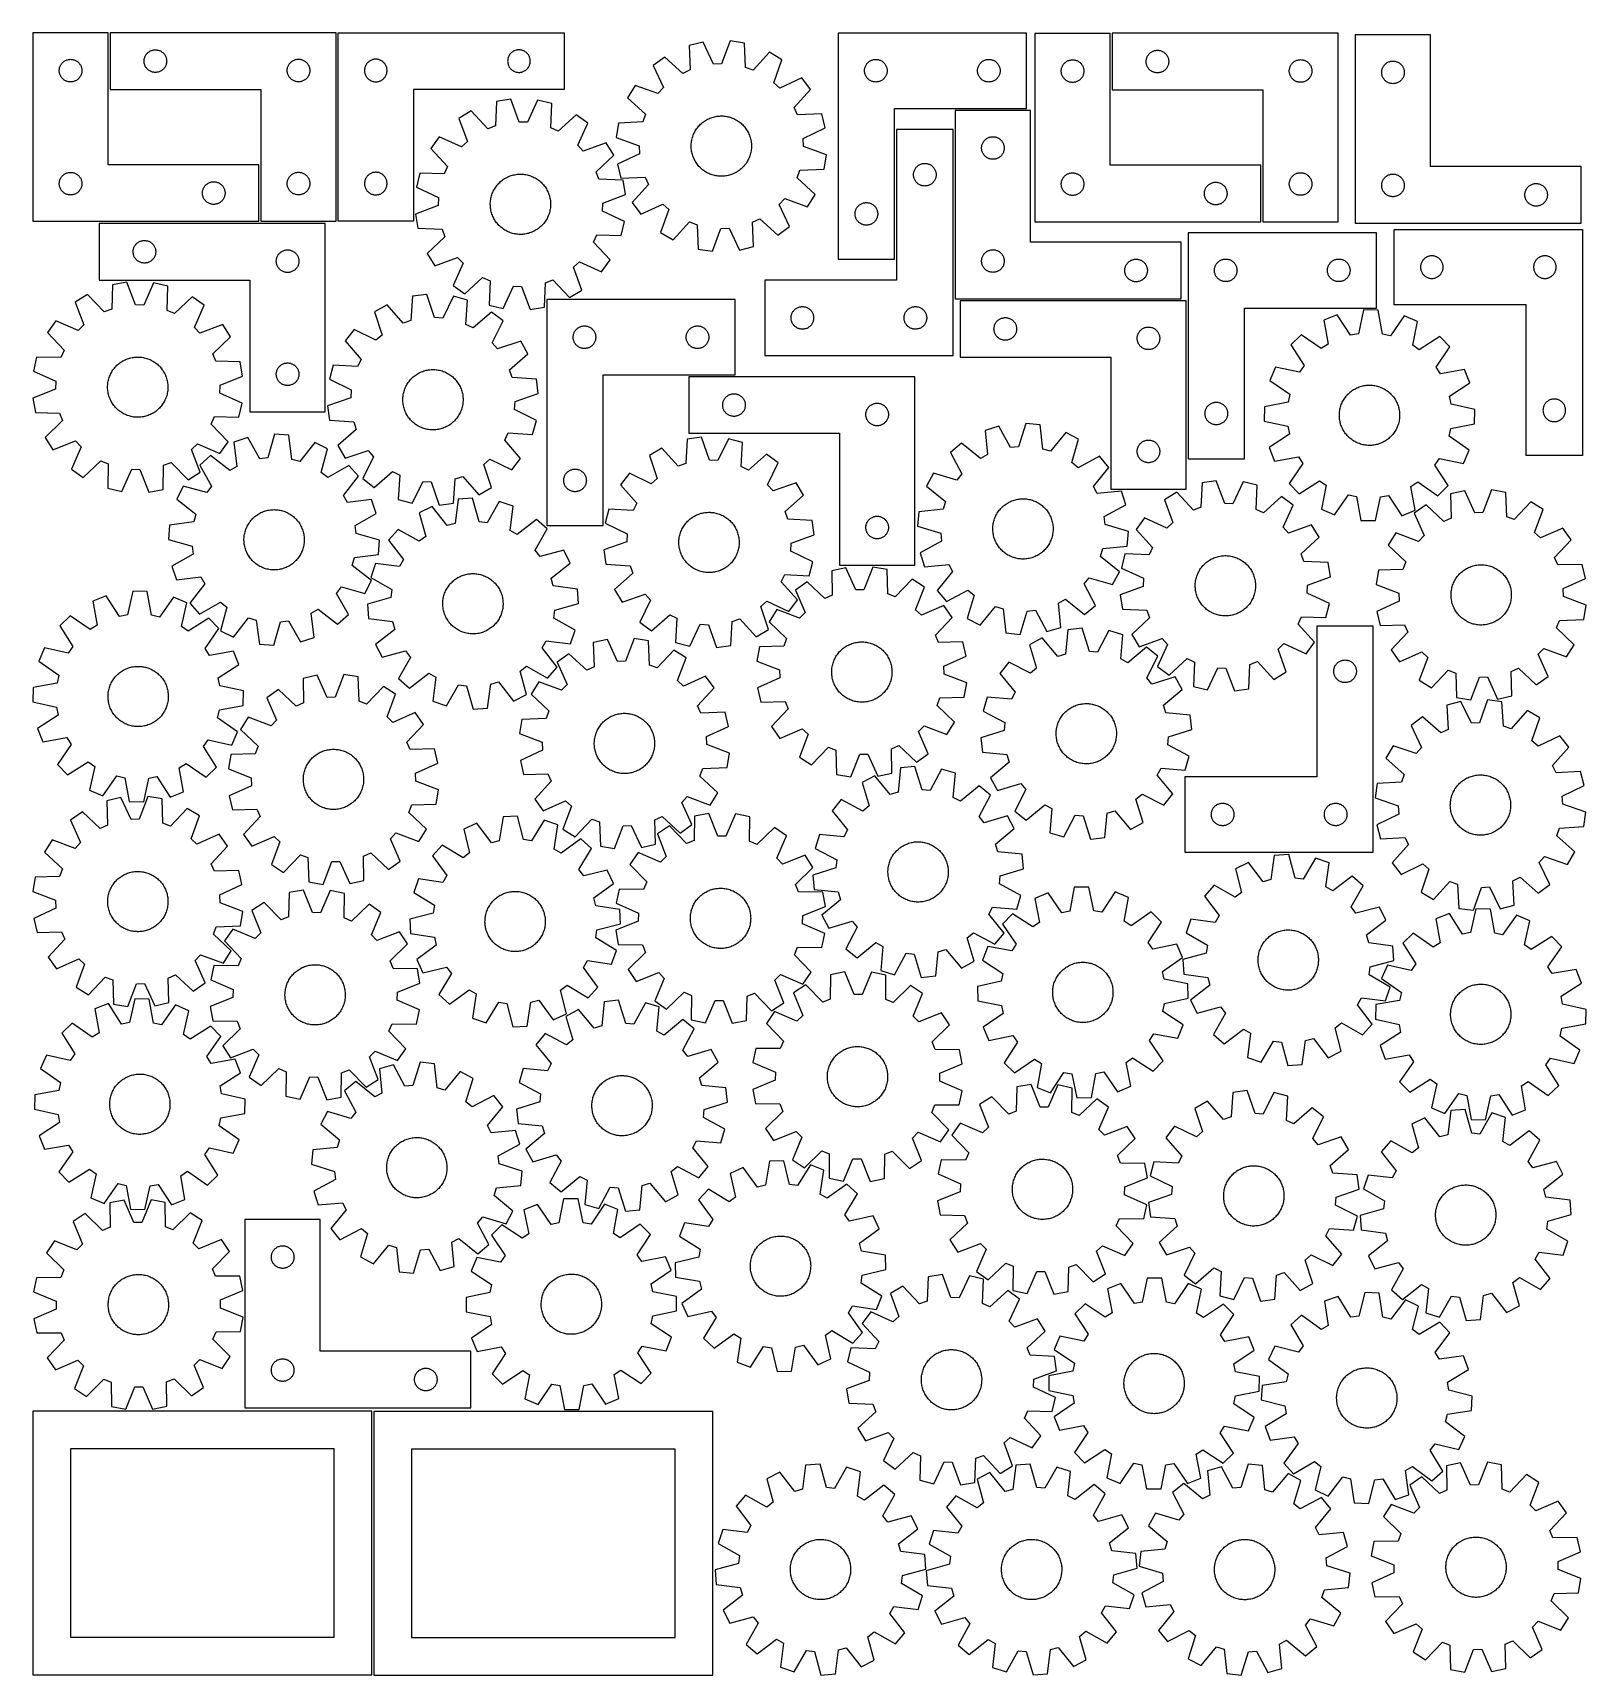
# Model space of a CAD drawing. Header units: millimetres. Extents: x 7 to 1243, y 7 to 1314.
import ezdxf

# ---------------------------------------------------------------- set-up
doc = ezdxf.new("R2010")
doc.units = ezdxf.units.MM
doc.layers.add('CUT', color=7, linetype='CONTINUOUS', true_color=0x000000)

msp = doc.modelspace()

# ---------------------------------------------------------------- linework, layer by layer
at = {"layer": 'CUT'}
for p, q in [((66.566253, 1314.126252), (6.566253, 1314.126252)), ((6.566253, 1314.126252), (6.566253, 1164.126252)), ((66.566253, 1209.126252), (66.566253, 1314.126252)), ((248.090297, 1314.202672), (68.090297, 1314.202672)), ((68.090297, 1314.202672), (68.090297, 1269.202672)), ((248.090297, 1164.202672), (248.090297, 1314.202672)), ((249.613615, 1314.192414), (429.613615, 1314.192414)), ((249.613615, 1164.192414), (249.613615, 1314.192414)), ((429.613615, 1314.192414), (429.613615, 1269.192414)), ((561.705383, 1307.746706), (555.039841, 1289.552944)), ((573.109721, 1306.007006), (561.705383, 1307.746706)), ((647.798668, 1314.0574), (647.798668, 1134.0574)), ((797.798668, 1314.0574), (647.798668, 1314.0574)), ((797.798668, 1254.0574), (797.798668, 1314.0574)), ((864.482604, 1313.75174), (804.482604, 1313.75174)), ((804.482604, 1313.75174), (804.482604, 1163.75174)), ((864.482604, 1208.75174), (864.482604, 1313.75174)), ((1046.071682, 1313.848912), (866.071682, 1313.848912)), ((866.071682, 1313.848912), (866.071682, 1268.848912)), ((1046.071682, 1163.848912), (1046.071682, 1313.848912)), ((1119.628287, 1312.72757), (1059.628287, 1312.72757)), ((1059.628287, 1312.72757), (1059.628287, 1162.72757)), ((1119.628287, 1207.72757), (1119.628287, 1312.72757)), ((95.567926, 1294.595627), (95.775382, 1295.146823)), ((95.775382, 1295.146823), (96.018443, 1295.68327)), ((96.018443, 1295.68327), (96.296069, 1296.202672)), ((96.296069, 1296.202672), (96.607071, 1296.702804)), ((96.607071, 1296.702804), (96.950117, 1297.181524)), ((96.950117, 1297.181524), (97.323739, 1297.636784)), ((97.323739, 1297.636784), (97.726336, 1298.066633)), ((97.726336, 1298.066633), (98.156185, 1298.46923)), ((98.156185, 1298.46923), (98.611445, 1298.842852)), ((98.611445, 1298.842852), (99.090165, 1299.185898)), ((99.090165, 1299.185898), (99.590297, 1299.4969)), ((99.590297, 1299.4969), (100.109699, 1299.774526)), ((100.109699, 1299.774526), (100.646147, 1300.017587)), ((100.646147, 1300.017587), (101.197342, 1300.225043)), ((101.197342, 1300.225043), (101.760926, 1300.396004)), ((101.760926, 1300.396004), (102.334485, 1300.529739)), ((102.334485, 1300.529739), (102.915562, 1300.625675)), ((102.915562, 1300.625675), (103.501669, 1300.683402)), ((103.501669, 1300.683402), (104.090297, 1300.702672)), ((104.090297, 1300.702672), (104.678926, 1300.683402)), ((104.678926, 1300.683402), (105.265033, 1300.625675)), ((105.265033, 1300.625675), (105.84611, 1300.529739)), ((105.84611, 1300.529739), (106.419669, 1300.396004)), ((106.419669, 1300.396004), (106.983253, 1300.225043)), ((106.983253, 1300.225043), (107.534448, 1300.017587)), ((107.534448, 1300.017587), (108.070896, 1299.774526)), ((108.070896, 1299.774526), (108.590297, 1299.4969)), ((108.590297, 1299.4969), (109.09043, 1299.185898)), ((109.09043, 1299.185898), (109.56915, 1298.842852)), ((109.56915, 1298.842852), (110.02441, 1298.46923)), ((110.02441, 1298.46923), (110.454259, 1298.066633)), ((110.454259, 1298.066633), (110.856856, 1297.636784)), ((110.856856, 1297.636784), (111.230478, 1297.181524)), ((111.230478, 1297.181524), (111.573524, 1296.702804)), ((111.573524, 1296.702804), (111.884526, 1296.202672)), ((111.884526, 1296.202672), (112.162152, 1295.68327)), ((112.162152, 1295.68327), (112.405213, 1295.146823)), ((112.405213, 1295.146823), (112.612669, 1294.595627)), ((385.298699, 1295.136565), (385.091244, 1294.585369)), ((385.54176, 1295.673012), (385.298699, 1295.136565)), ((385.819386, 1296.192414), (385.54176, 1295.673012)), ((386.130388, 1296.692546), (385.819386, 1296.192414)), ((386.473435, 1297.171267), (386.130388, 1296.692546)), ((386.847056, 1297.626527), (386.473435, 1297.171267)), ((387.249654, 1298.056375), (386.847056, 1297.626527)), ((387.679502, 1298.458972), (387.249654, 1298.056375)), ((388.134762, 1298.832594), (387.679502, 1298.458972)), ((388.613483, 1299.175641), (388.134762, 1298.832594)), ((389.113615, 1299.486643), (388.613483, 1299.175641)), ((389.633016, 1299.764269), (389.113615, 1299.486643)), ((390.169464, 1300.00733), (389.633016, 1299.764269)), ((390.720659, 1300.214785), (390.169464, 1300.00733)), ((391.284243, 1300.385747), (390.720659, 1300.214785)), ((391.857802, 1300.519482), (391.284243, 1300.385747)), ((392.438879, 1300.615418), (391.857802, 1300.519482)), ((393.024987, 1300.673144), (392.438879, 1300.615418)), ((393.613615, 1300.692414), (393.024987, 1300.673144)), ((394.202243, 1300.673144), (393.613615, 1300.692414)), ((394.78835, 1300.615418), (394.202243, 1300.673144)), ((395.369428, 1300.519482), (394.78835, 1300.615418)), ((395.942986, 1300.385747), (395.369428, 1300.519482)), ((396.50657, 1300.214785), (395.942986, 1300.385747)), ((397.057766, 1300.00733), (396.50657, 1300.214785)), ((397.594213, 1299.764269), (397.057766, 1300.00733)), ((398.113615, 1299.486643), (397.594213, 1299.764269)), ((398.613747, 1299.175641), (398.113615, 1299.486643)), ((399.092468, 1298.832594), (398.613747, 1299.175641)), ((399.547727, 1298.458972), (399.092468, 1298.832594)), ((399.977576, 1298.056375), (399.547727, 1298.458972)), ((400.380173, 1297.626527), (399.977576, 1298.056375)), ((400.753795, 1297.171267), (400.380173, 1297.626527)), ((401.096841, 1296.692546), (400.753795, 1297.171267)), ((401.407843, 1296.192414), (401.096841, 1296.692546)), ((401.685469, 1295.673012), (401.407843, 1296.192414)), ((401.92853, 1295.136565), (401.685469, 1295.673012)), ((402.135986, 1294.585369), (401.92853, 1295.136565)), ((509.774128, 1294.965641), (500.47989, 1288.13171)), ((524.12233, 1281.943679), (509.774128, 1294.965641)), ((540.343792, 1306.78544), (529.141804, 1304.028462)), ((529.141804, 1304.028462), (529.946097, 1284.668825)), ((548.616513, 1289.263896), (540.343792, 1306.78544)), ((574.047514, 1286.653377), (573.109721, 1306.007006)), ((593.213118, 1298.720373), (580.092509, 1284.462322)), ((603.083598, 1292.748849), (593.213118, 1298.720373)), ((893.549311, 1294.241867), (893.756766, 1294.793063)), ((893.756766, 1294.793063), (893.999827, 1295.32951)), ((893.999827, 1295.32951), (894.277453, 1295.848912)), ((894.277453, 1295.848912), (894.588455, 1296.349044)), ((894.588455, 1296.349044), (894.931502, 1296.827765)), ((894.931502, 1296.827765), (895.305124, 1297.283024)), ((895.305124, 1297.283024), (895.707721, 1297.712873)), ((895.707721, 1297.712873), (896.137569, 1298.11547)), ((896.137569, 1298.11547), (896.592829, 1298.489092)), ((896.592829, 1298.489092), (897.07155, 1298.832138)), ((897.07155, 1298.832138), (897.571682, 1299.14314)), ((897.571682, 1299.14314), (898.091084, 1299.420767)), ((898.091084, 1299.420767), (898.627531, 1299.663828)), ((898.627531, 1299.663828), (899.178727, 1299.871283)), ((899.178727, 1299.871283), (899.74231, 1300.042244)), ((899.74231, 1300.042244), (900.315869, 1300.175979)), ((900.315869, 1300.175979), (900.896946, 1300.271916)), ((900.896946, 1300.271916), (901.483054, 1300.329642)), ((901.483054, 1300.329642), (902.071682, 1300.348912)), ((902.071682, 1300.348912), (902.66031, 1300.329642)), ((902.66031, 1300.329642), (903.246418, 1300.271916)), ((903.246418, 1300.271916), (903.827495, 1300.175979)), ((903.827495, 1300.175979), (904.401053, 1300.042244)), ((904.401053, 1300.042244), (904.964637, 1299.871283)), ((904.964637, 1299.871283), (905.515833, 1299.663828)), ((905.515833, 1299.663828), (906.05228, 1299.420767)), ((906.05228, 1299.420767), (906.571682, 1299.14314)), ((906.571682, 1299.14314), (907.071814, 1298.832138)), ((907.071814, 1298.832138), (907.550535, 1298.489092)), ((907.550535, 1298.489092), (908.005794, 1298.11547)), ((908.005794, 1298.11547), (908.435643, 1297.712873)), ((908.435643, 1297.712873), (908.83824, 1297.283024)), ((908.83824, 1297.283024), (909.211862, 1296.827765)), ((909.211862, 1296.827765), (909.554908, 1296.349044)), ((909.554908, 1296.349044), (909.86591, 1295.848912)), ((909.86591, 1295.848912), (910.143536, 1295.32951)), ((910.143536, 1295.32951), (910.386598, 1294.793063)), ((910.386598, 1294.793063), (910.594053, 1294.241867)), ((27.566253, 1284.126252), (27.585522, 1284.71488)), ((27.585522, 1283.537624), (27.566253, 1284.126252)), ((27.585522, 1284.71488), (27.643249, 1285.300988)), ((27.643249, 1282.951516), (27.585522, 1283.537624)), ((27.643249, 1285.300988), (27.739185, 1285.882065)), ((27.739185, 1282.370439), (27.643249, 1282.951516)), ((27.739185, 1285.882065), (27.87292, 1286.455623)), ((27.87292, 1281.796881), (27.739185, 1282.370439)), ((27.87292, 1286.455623), (28.043882, 1287.019207)), ((28.043882, 1281.233297), (27.87292, 1281.796881)), ((28.043882, 1287.019207), (28.251337, 1287.570403)), ((28.251337, 1287.570403), (28.494398, 1288.10685)), ((28.494398, 1288.10685), (28.772024, 1288.626252)), ((28.772024, 1288.626252), (29.083026, 1289.126384)), ((29.083026, 1289.126384), (29.426073, 1289.605105)), ((29.426073, 1289.605105), (29.799694, 1290.060364)), ((29.799694, 1290.060364), (30.202292, 1290.490213)), ((30.202292, 1290.490213), (30.63214, 1290.89281)), ((30.63214, 1290.89281), (31.0874, 1291.266432)), ((31.0874, 1291.266432), (31.566121, 1291.609479)), ((31.566121, 1291.609479), (32.066253, 1291.920481)), ((32.066253, 1291.920481), (32.585655, 1292.198107)), ((32.585655, 1292.198107), (33.122102, 1292.441168)), ((33.122102, 1292.441168), (33.673298, 1292.648623)), ((33.673298, 1292.648623), (34.236881, 1292.819584)), ((34.236881, 1292.819584), (34.81044, 1292.95332)), ((34.81044, 1292.95332), (35.391517, 1293.049256)), ((35.391517, 1293.049256), (35.977625, 1293.106982)), ((35.977625, 1293.106982), (36.566253, 1293.126252)), ((36.566253, 1293.126252), (37.154881, 1293.106982)), ((37.154881, 1293.106982), (37.740988, 1293.049256)), ((37.740988, 1293.049256), (38.322066, 1292.95332)), ((38.322066, 1292.95332), (38.895624, 1292.819584)), ((38.895624, 1292.819584), (39.459208, 1292.648623)), ((39.459208, 1292.648623), (40.010404, 1292.441168)), ((40.010404, 1292.441168), (40.546851, 1292.198107)), ((40.546851, 1292.198107), (41.066253, 1291.920481)), ((41.066253, 1291.920481), (41.566385, 1291.609479)), ((41.566385, 1291.609479), (42.045106, 1291.266432)), ((42.045106, 1291.266432), (42.500365, 1290.89281)), ((42.500365, 1290.89281), (42.930214, 1290.490213)), ((42.930214, 1290.490213), (43.332811, 1290.060364)), ((43.332811, 1290.060364), (43.706433, 1289.605105)), ((43.706433, 1289.605105), (44.049479, 1289.126384)), ((44.049479, 1289.126384), (44.360481, 1288.626252)), ((44.360481, 1288.626252), (44.638107, 1288.10685)), ((44.638107, 1288.10685), (44.881169, 1287.570403)), ((44.881169, 1287.570403), (45.088624, 1287.019207)), ((45.088624, 1287.019207), (45.259585, 1286.455623)), ((45.259585, 1281.796881), (45.088624, 1281.233297)), ((45.259585, 1286.455623), (45.39332, 1285.882065)), ((45.39332, 1282.370439), (45.259585, 1281.796881)), ((45.39332, 1285.882065), (45.489256, 1285.300988)), ((45.489256, 1282.951516), (45.39332, 1282.370439)), ((45.489256, 1285.300988), (45.546983, 1284.71488)), ((45.546983, 1283.537624), (45.489256, 1282.951516)), ((45.546983, 1284.71488), (45.566253, 1284.126252)), ((45.566253, 1284.126252), (45.546983, 1283.537624)), ((95.090297, 1291.702672), (95.109567, 1292.2913)), ((95.109567, 1291.114043), (95.090297, 1291.702672)), ((95.109567, 1292.2913), (95.167294, 1292.877407)), ((95.167294, 1290.527936), (95.109567, 1291.114043)), ((95.167294, 1292.877407), (95.26323, 1293.458485)), ((95.26323, 1289.946859), (95.167294, 1290.527936)), ((95.26323, 1293.458485), (95.396965, 1294.032043)), ((95.396965, 1289.3733), (95.26323, 1289.946859)), ((95.396965, 1294.032043), (95.567926, 1294.595627)), ((95.567926, 1288.809716), (95.396965, 1289.3733)), ((95.775382, 1288.258521), (95.567926, 1288.809716)), ((96.018443, 1287.722073), (95.775382, 1288.258521)), ((96.296069, 1287.202672), (96.018443, 1287.722073)), ((96.607071, 1286.70254), (96.296069, 1287.202672)), ((96.950117, 1286.223819), (96.607071, 1286.70254)), ((97.323739, 1285.768559), (96.950117, 1286.223819)), ((97.726336, 1285.338711), (97.323739, 1285.768559)), ((98.156185, 1284.936113), (97.726336, 1285.338711)), ((98.611445, 1284.562492), (98.156185, 1284.936113)), ((99.090165, 1284.219445), (98.611445, 1284.562492)), ((99.590297, 1283.908443), (99.090165, 1284.219445)), ((100.109699, 1283.630817), (99.590297, 1283.908443)), ((100.646147, 1283.387756), (100.109699, 1283.630817)), ((101.197342, 1283.1803), (100.646147, 1283.387756)), ((101.760926, 1283.009339), (101.197342, 1283.1803)), ((102.334485, 1282.875604), (101.760926, 1283.009339)), ((102.915562, 1282.779668), (102.334485, 1282.875604)), ((103.501669, 1282.721941), (102.915562, 1282.779668)), ((104.090297, 1282.702672), (103.501669, 1282.721941)), ((104.678926, 1282.721941), (104.090297, 1282.702672)), ((105.265033, 1282.779668), (104.678926, 1282.721941)), ((105.84611, 1282.875604), (105.265033, 1282.779668)), ((106.419669, 1283.009339), (105.84611, 1282.875604)), ((106.983253, 1283.1803), (106.419669, 1283.009339)), ((107.534448, 1283.387756), (106.983253, 1283.1803)), ((108.070896, 1283.630817), (107.534448, 1283.387756)), ((108.590297, 1283.908443), (108.070896, 1283.630817)), ((109.09043, 1284.219445), (108.590297, 1283.908443)), ((109.56915, 1284.562492), (109.09043, 1284.219445)), ((110.02441, 1284.936113), (109.56915, 1284.562492)), ((110.454259, 1285.338711), (110.02441, 1284.936113)), ((110.856856, 1285.768559), (110.454259, 1285.338711)), ((111.230478, 1286.223819), (110.856856, 1285.768559)), ((111.573524, 1286.70254), (111.230478, 1286.223819)), ((111.884526, 1287.202672), (111.573524, 1286.70254)), ((112.162152, 1287.722073), (111.884526, 1287.202672)), ((112.405213, 1288.258521), (112.162152, 1287.722073)), ((112.612669, 1288.809716), (112.405213, 1288.258521)), ((112.612669, 1294.595627), (112.78363, 1294.032043)), ((112.78363, 1289.3733), (112.612669, 1288.809716)), ((112.78363, 1294.032043), (112.917365, 1293.458485)), ((112.917365, 1289.946859), (112.78363, 1289.3733)), ((112.917365, 1293.458485), (113.013301, 1292.877407)), ((113.013301, 1290.527936), (112.917365, 1289.946859)), ((113.013301, 1292.877407), (113.071028, 1292.2913)), ((113.071028, 1291.114043), (113.013301, 1290.527936)), ((113.071028, 1292.2913), (113.090297, 1291.702672)), ((113.090297, 1291.702672), (113.071028, 1291.114043)), ((209.090297, 1284.202672), (209.109567, 1284.7913)), ((209.109567, 1283.614043), (209.090297, 1284.202672)), ((209.109567, 1284.7913), (209.167294, 1285.377407)), ((209.167294, 1283.027936), (209.109567, 1283.614043)), ((209.167294, 1285.377407), (209.26323, 1285.958485)), ((209.26323, 1282.446859), (209.167294, 1283.027936)), ((209.26323, 1285.958485), (209.396965, 1286.532043)), ((209.396965, 1281.8733), (209.26323, 1282.446859)), ((209.396965, 1286.532043), (209.567926, 1287.095627)), ((209.567926, 1281.309716), (209.396965, 1281.8733)), ((209.567926, 1287.095627), (209.775382, 1287.646823)), ((209.775382, 1287.646823), (210.018443, 1288.18327)), ((210.018443, 1288.18327), (210.296069, 1288.702672)), ((210.296069, 1288.702672), (210.607071, 1289.202804)), ((210.607071, 1289.202804), (210.950117, 1289.681524)), ((210.950117, 1289.681524), (211.323739, 1290.136784)), ((211.323739, 1290.136784), (211.726336, 1290.566633)), ((211.726336, 1290.566633), (212.156185, 1290.96923)), ((212.156185, 1290.96923), (212.611445, 1291.342852)), ((212.611445, 1291.342852), (213.090165, 1291.685898)), ((213.090165, 1291.685898), (213.590297, 1291.9969)), ((213.590297, 1291.9969), (214.109699, 1292.274526)), ((214.109699, 1292.274526), (214.646147, 1292.517587)), ((214.646147, 1292.517587), (215.197342, 1292.725043)), ((215.197342, 1292.725043), (215.760926, 1292.896004)), ((215.760926, 1292.896004), (216.334485, 1293.029739)), ((216.334485, 1293.029739), (216.915562, 1293.125675)), ((216.915562, 1293.125675), (217.501669, 1293.183402)), ((217.501669, 1293.183402), (218.090297, 1293.202672)), ((218.090297, 1293.202672), (218.678926, 1293.183402)), ((218.678926, 1293.183402), (219.265033, 1293.125675)), ((219.265033, 1293.125675), (219.84611, 1293.029739)), ((219.84611, 1293.029739), (220.419669, 1292.896004)), ((220.419669, 1292.896004), (220.983253, 1292.725043)), ((220.983253, 1292.725043), (221.534448, 1292.517587)), ((221.534448, 1292.517587), (222.070896, 1292.274526)), ((222.070896, 1292.274526), (222.590297, 1291.9969)), ((222.590297, 1291.9969), (223.09043, 1291.685898)), ((223.09043, 1291.685898), (223.56915, 1291.342852)), ((223.56915, 1291.342852), (224.02441, 1290.96923)), ((224.02441, 1290.96923), (224.454259, 1290.566633)), ((224.454259, 1290.566633), (224.856856, 1290.136784)), ((224.856856, 1290.136784), (225.230478, 1289.681524)), ((225.230478, 1289.681524), (225.573524, 1289.202804)), ((225.573524, 1289.202804), (225.884526, 1288.702672)), ((225.884526, 1288.702672), (226.162152, 1288.18327)), ((226.162152, 1288.18327), (226.405213, 1287.646823)), ((226.405213, 1287.646823), (226.612669, 1287.095627)), ((226.612669, 1287.095627), (226.78363, 1286.532043)), ((226.78363, 1281.8733), (226.612669, 1281.309716)), ((226.78363, 1286.532043), (226.917365, 1285.958485)), ((226.917365, 1282.446859), (226.78363, 1281.8733)), ((226.917365, 1285.958485), (227.013301, 1285.377407)), ((227.013301, 1283.027936), (226.917365, 1282.446859)), ((227.013301, 1285.377407), (227.071028, 1284.7913)), ((227.071028, 1283.614043), (227.013301, 1283.027936)), ((227.071028, 1284.7913), (227.090297, 1284.202672)), ((227.090297, 1284.202672), (227.071028, 1283.614043)), ((270.632884, 1284.781042), (270.613615, 1284.192414)), ((270.613615, 1284.192414), (270.632884, 1283.603786)), ((270.690611, 1285.36715), (270.632884, 1284.781042)), ((270.632884, 1283.603786), (270.690611, 1283.017678)), ((270.786547, 1285.948227), (270.690611, 1285.36715)), ((270.690611, 1283.017678), (270.786547, 1282.436601)), ((270.920282, 1286.521786), (270.786547, 1285.948227)), ((270.786547, 1282.436601), (270.920282, 1281.863043)), ((271.091244, 1287.085369), (270.920282, 1286.521786)), ((270.920282, 1281.863043), (271.091244, 1281.299459)), ((271.298699, 1287.636565), (271.091244, 1287.085369)), ((271.54176, 1288.173012), (271.298699, 1287.636565)), ((271.819386, 1288.692414), (271.54176, 1288.173012)), ((272.130388, 1289.192546), (271.819386, 1288.692414)), ((272.473435, 1289.671267), (272.130388, 1289.192546)), ((272.847056, 1290.126527), (272.473435, 1289.671267)), ((273.249654, 1290.556375), (272.847056, 1290.126527)), ((273.679502, 1290.958972), (273.249654, 1290.556375)), ((274.134762, 1291.332594), (273.679502, 1290.958972)), ((274.613483, 1291.675641), (274.134762, 1291.332594)), ((275.113615, 1291.986643), (274.613483, 1291.675641)), ((275.633016, 1292.264269), (275.113615, 1291.986643)), ((276.169464, 1292.50733), (275.633016, 1292.264269)), ((276.720659, 1292.714785), (276.169464, 1292.50733)), ((277.284243, 1292.885747), (276.720659, 1292.714785)), ((277.857802, 1293.019482), (277.284243, 1292.885747)), ((278.438879, 1293.115418), (277.857802, 1293.019482)), ((279.024987, 1293.173144), (278.438879, 1293.115418)), ((279.613615, 1293.192414), (279.024987, 1293.173144)), ((280.202243, 1293.173144), (279.613615, 1293.192414)), ((280.78835, 1293.115418), (280.202243, 1293.173144)), ((281.369428, 1293.019482), (280.78835, 1293.115418)), ((281.942986, 1292.885747), (281.369428, 1293.019482)), ((282.50657, 1292.714785), (281.942986, 1292.885747)), ((283.057766, 1292.50733), (282.50657, 1292.714785)), ((283.594213, 1292.264269), (283.057766, 1292.50733)), ((284.113615, 1291.986643), (283.594213, 1292.264269)), ((284.613747, 1291.675641), (284.113615, 1291.986643)), ((285.092468, 1291.332594), (284.613747, 1291.675641)), ((285.547727, 1290.958972), (285.092468, 1291.332594)), ((285.977576, 1290.556375), (285.547727, 1290.958972)), ((286.380173, 1290.126527), (285.977576, 1290.556375)), ((286.753795, 1289.671267), (286.380173, 1290.126527)), ((287.096841, 1289.192546), (286.753795, 1289.671267)), ((287.407843, 1288.692414), (287.096841, 1289.192546)), ((287.685469, 1288.173012), (287.407843, 1288.692414)), ((287.92853, 1287.636565), (287.685469, 1288.173012)), ((288.135986, 1287.085369), (287.92853, 1287.636565)), ((288.306947, 1286.521786), (288.135986, 1287.085369)), ((288.135986, 1281.299459), (288.306947, 1281.863043)), ((288.440682, 1285.948227), (288.306947, 1286.521786)), ((288.306947, 1281.863043), (288.440682, 1282.436601)), ((288.536618, 1285.36715), (288.440682, 1285.948227)), ((288.440682, 1282.436601), (288.536618, 1283.017678)), ((288.594345, 1284.781042), (288.536618, 1285.36715)), ((288.536618, 1283.017678), (288.594345, 1283.603786)), ((288.613615, 1284.192414), (288.594345, 1284.781042)), ((288.594345, 1283.603786), (288.613615, 1284.192414)), ((384.632884, 1292.281042), (384.613615, 1291.692414)), ((384.613615, 1291.692414), (384.632884, 1291.103786)), ((384.690611, 1292.86715), (384.632884, 1292.281042)), ((384.632884, 1291.103786), (384.690611, 1290.517678)), ((384.786547, 1293.448227), (384.690611, 1292.86715)), ((384.690611, 1290.517678), (384.786547, 1289.936601)), ((384.920282, 1294.021786), (384.786547, 1293.448227)), ((384.786547, 1289.936601), (384.920282, 1289.363043)), ((385.091244, 1294.585369), (384.920282, 1294.021786)), ((384.920282, 1289.363043), (385.091244, 1288.799459)), ((385.091244, 1288.799459), (385.298699, 1288.248263)), ((385.298699, 1288.248263), (385.54176, 1287.711816)), ((385.54176, 1287.711816), (385.819386, 1287.192414)), ((385.819386, 1287.192414), (386.130388, 1286.692282)), ((386.130388, 1286.692282), (386.473435, 1286.213561)), ((386.473435, 1286.213561), (386.847056, 1285.758302)), ((386.847056, 1285.758302), (387.249654, 1285.328453)), ((387.249654, 1285.328453), (387.679502, 1284.925856)), ((387.679502, 1284.925856), (388.134762, 1284.552234)), ((388.134762, 1284.552234), (388.613483, 1284.209188)), ((388.613483, 1284.209188), (389.113615, 1283.898186)), ((389.113615, 1283.898186), (389.633016, 1283.620559)), ((389.633016, 1283.620559), (390.169464, 1283.377498)), ((390.169464, 1283.377498), (390.720659, 1283.170043)), ((390.720659, 1283.170043), (391.284243, 1282.999082)), ((391.284243, 1282.999082), (391.857802, 1282.865347)), ((391.857802, 1282.865347), (392.438879, 1282.76941)), ((392.438879, 1282.76941), (393.024987, 1282.711684)), ((393.024987, 1282.711684), (393.613615, 1282.692414)), ((393.613615, 1282.692414), (394.202243, 1282.711684)), ((394.202243, 1282.711684), (394.78835, 1282.76941)), ((394.78835, 1282.76941), (395.369428, 1282.865347)), ((395.369428, 1282.865347), (395.942986, 1282.999082)), ((395.942986, 1282.999082), (396.50657, 1283.170043)), ((396.50657, 1283.170043), (397.057766, 1283.377498)), ((397.057766, 1283.377498), (397.594213, 1283.620559)), ((397.594213, 1283.620559), (398.113615, 1283.898186)), ((398.113615, 1283.898186), (398.613747, 1284.209188)), ((398.613747, 1284.209188), (399.092468, 1284.552234)), ((399.092468, 1284.552234), (399.547727, 1284.925856)), ((399.547727, 1284.925856), (399.977576, 1285.328453)), ((399.977576, 1285.328453), (400.380173, 1285.758302)), ((400.380173, 1285.758302), (400.753795, 1286.213561)), ((400.753795, 1286.213561), (401.096841, 1286.692282)), ((401.096841, 1286.692282), (401.407843, 1287.192414)), ((401.407843, 1287.192414), (401.685469, 1287.711816)), ((401.685469, 1287.711816), (401.92853, 1288.248263)), ((401.92853, 1288.248263), (402.135986, 1288.799459)), ((402.306947, 1294.021786), (402.135986, 1294.585369)), ((402.135986, 1288.799459), (402.306947, 1289.363043)), ((402.440682, 1293.448227), (402.306947, 1294.021786)), ((402.306947, 1289.363043), (402.440682, 1289.936601)), ((402.536618, 1292.86715), (402.440682, 1293.448227)), ((402.440682, 1289.936601), (402.536618, 1290.517678)), ((402.594345, 1292.281042), (402.536618, 1292.86715)), ((402.536618, 1290.517678), (402.594345, 1291.103786)), ((402.613615, 1291.692414), (402.594345, 1292.281042)), ((402.594345, 1291.103786), (402.613615, 1291.692414)), ((500.47989, 1288.13171), (508.631572, 1270.553528)), ((529.946097, 1284.668825), (524.12233, 1281.943679)), ((555.039841, 1289.552944), (548.616513, 1289.263896)), ((580.092509, 1284.462322), (574.047514, 1286.653377)), ((596.543693, 1274.509549), (603.083598, 1292.748849)), ((668.798668, 1284.0574), (668.817938, 1284.646028)), ((668.817938, 1283.468772), (668.798668, 1284.0574)), ((668.817938, 1284.646028), (668.875665, 1285.232136)), ((668.875665, 1282.882665), (668.817938, 1283.468772)), ((668.875665, 1285.232136), (668.971601, 1285.813213)), ((668.971601, 1282.301587), (668.875665, 1282.882665)), ((668.971601, 1285.813213), (669.105336, 1286.386772)), ((669.105336, 1281.728029), (668.971601, 1282.301587)), ((669.105336, 1286.386772), (669.276297, 1286.950356)), ((669.276297, 1281.164445), (669.105336, 1281.728029)), ((669.276297, 1286.950356), (669.483753, 1287.501551)), ((669.483753, 1287.501551), (669.726814, 1288.037999)), ((669.726814, 1288.037999), (670.00444, 1288.5574)), ((670.00444, 1288.5574), (670.315442, 1289.057532)), ((670.315442, 1289.057532), (670.658488, 1289.536253)), ((670.658488, 1289.536253), (671.03211, 1289.991513)), ((671.03211, 1289.991513), (671.434707, 1290.421361)), ((671.434707, 1290.421361), (671.864556, 1290.823959)), ((671.864556, 1290.823959), (672.319816, 1291.19758)), ((672.319816, 1291.19758), (672.798536, 1291.540627)), ((672.798536, 1291.540627), (673.298668, 1291.851629)), ((673.298668, 1291.851629), (673.81807, 1292.129255)), ((673.81807, 1292.129255), (674.354517, 1292.372316)), ((674.354517, 1292.372316), (674.905713, 1292.579771)), ((674.905713, 1292.579771), (675.469297, 1292.750733)), ((675.469297, 1292.750733), (676.042855, 1292.884468)), ((676.042855, 1292.884468), (676.623933, 1292.980404)), ((676.623933, 1292.980404), (677.21004, 1293.038131)), ((677.21004, 1293.038131), (677.798668, 1293.0574)), ((677.798668, 1293.0574), (678.387297, 1293.038131)), ((678.387297, 1293.038131), (678.973404, 1292.980404)), ((678.973404, 1292.980404), (679.554481, 1292.884468)), ((679.554481, 1292.884468), (680.12804, 1292.750733)), ((680.12804, 1292.750733), (680.691624, 1292.579771)), ((680.691624, 1292.579771), (681.242819, 1292.372316)), ((681.242819, 1292.372316), (681.779267, 1292.129255)), ((681.779267, 1292.129255), (682.298668, 1291.851629)), ((682.298668, 1291.851629), (682.7988, 1291.540627)), ((682.7988, 1291.540627), (683.277521, 1291.19758)), ((683.277521, 1291.19758), (683.732781, 1290.823959)), ((683.732781, 1290.823959), (684.162629, 1290.421361)), ((684.162629, 1290.421361), (684.565227, 1289.991513)), ((684.565227, 1289.991513), (684.938848, 1289.536253)), ((684.938848, 1289.536253), (685.281895, 1289.057532)), ((685.281895, 1289.057532), (685.592897, 1288.5574)), ((685.592897, 1288.5574), (685.870523, 1288.037999)), ((685.870523, 1288.037999), (686.113584, 1287.501551)), ((686.113584, 1287.501551), (686.32104, 1286.950356)), ((686.32104, 1286.950356), (686.492001, 1286.386772)), ((686.492001, 1281.728029), (686.32104, 1281.164445)), ((686.492001, 1286.386772), (686.625736, 1285.813213)), ((686.625736, 1282.301587), (686.492001, 1281.728029)), ((686.625736, 1285.813213), (686.721672, 1285.232136)), ((686.721672, 1282.882665), (686.625736, 1282.301587)), ((686.721672, 1285.232136), (686.779399, 1284.646028)), ((686.779399, 1283.468772), (686.721672, 1282.882665)), ((686.779399, 1284.646028), (686.798668, 1284.0574)), ((686.798668, 1284.0574), (686.779399, 1283.468772)), ((758.798668, 1284.0574), (758.817938, 1284.646028)), ((758.817938, 1283.468772), (758.798668, 1284.0574)), ((758.817938, 1284.646028), (758.875665, 1285.232136)), ((758.875665, 1282.882665), (758.817938, 1283.468772)), ((758.875665, 1285.232136), (758.971601, 1285.813213)), ((758.971601, 1282.301587), (758.875665, 1282.882665)), ((758.971601, 1285.813213), (759.105336, 1286.386772)), ((759.105336, 1281.728029), (758.971601, 1282.301587)), ((759.105336, 1286.386772), (759.276297, 1286.950356)), ((759.276297, 1281.164445), (759.105336, 1281.728029)), ((759.276297, 1286.950356), (759.483753, 1287.501551)), ((759.483753, 1287.501551), (759.726814, 1288.037999)), ((759.726814, 1288.037999), (760.00444, 1288.5574)), ((760.00444, 1288.5574), (760.315442, 1289.057532)), ((760.315442, 1289.057532), (760.658488, 1289.536253)), ((760.658488, 1289.536253), (761.03211, 1289.991513)), ((761.03211, 1289.991513), (761.434707, 1290.421361)), ((761.434707, 1290.421361), (761.864556, 1290.823959)), ((761.864556, 1290.823959), (762.319816, 1291.19758)), ((762.319816, 1291.19758), (762.798536, 1291.540627)), ((762.798536, 1291.540627), (763.298668, 1291.851629)), ((763.298668, 1291.851629), (763.81807, 1292.129255)), ((763.81807, 1292.129255), (764.354517, 1292.372316)), ((764.354517, 1292.372316), (764.905713, 1292.579771)), ((764.905713, 1292.579771), (765.469297, 1292.750733)), ((765.469297, 1292.750733), (766.042855, 1292.884468)), ((766.042855, 1292.884468), (766.623933, 1292.980404)), ((766.623933, 1292.980404), (767.21004, 1293.038131)), ((767.21004, 1293.038131), (767.798668, 1293.0574)), ((767.798668, 1293.0574), (768.387297, 1293.038131)), ((768.387297, 1293.038131), (768.973404, 1292.980404)), ((768.973404, 1292.980404), (769.554481, 1292.884468)), ((769.554481, 1292.884468), (770.12804, 1292.750733)), ((770.12804, 1292.750733), (770.691624, 1292.579771)), ((770.691624, 1292.579771), (771.242819, 1292.372316)), ((771.242819, 1292.372316), (771.779267, 1292.129255)), ((771.779267, 1292.129255), (772.298668, 1291.851629)), ((772.298668, 1291.851629), (772.7988, 1291.540627)), ((772.7988, 1291.540627), (773.277521, 1291.19758)), ((773.277521, 1291.19758), (773.732781, 1290.823959)), ((773.732781, 1290.823959), (774.162629, 1290.421361)), ((774.162629, 1290.421361), (774.565227, 1289.991513)), ((774.565227, 1289.991513), (774.938848, 1289.536253)), ((774.938848, 1289.536253), (775.281895, 1289.057532)), ((775.281895, 1289.057532), (775.592897, 1288.5574)), ((775.592897, 1288.5574), (775.870523, 1288.037999)), ((775.870523, 1288.037999), (776.113584, 1287.501551)), ((776.113584, 1287.501551), (776.32104, 1286.950356)), ((776.32104, 1286.950356), (776.492001, 1286.386772)), ((776.492001, 1281.728029), (776.32104, 1281.164445)), ((776.492001, 1286.386772), (776.625736, 1285.813213)), ((776.625736, 1282.301587), (776.492001, 1281.728029)), ((776.625736, 1285.813213), (776.721672, 1285.232136)), ((776.721672, 1282.882665), (776.625736, 1282.301587)), ((776.721672, 1285.232136), (776.779399, 1284.646028)), ((776.779399, 1283.468772), (776.721672, 1282.882665)), ((776.779399, 1284.646028), (776.798668, 1284.0574)), ((776.798668, 1284.0574), (776.779399, 1283.468772)), ((825.482604, 1283.75174), (825.501874, 1284.340369)), ((825.501874, 1283.163112), (825.482604, 1283.75174)), ((825.501874, 1284.340369), (825.5596, 1284.926476)), ((825.5596, 1282.577005), (825.501874, 1283.163112)), ((825.5596, 1284.926476), (825.655537, 1285.507553)), ((825.655537, 1281.995927), (825.5596, 1282.577005)), ((825.655537, 1285.507553), (825.789272, 1286.081112)), ((825.789272, 1281.422369), (825.655537, 1281.995927)), ((825.789272, 1286.081112), (825.960233, 1286.644696)), ((825.960233, 1286.644696), (826.167688, 1287.195891)), ((826.167688, 1287.195891), (826.410749, 1287.732339)), ((826.410749, 1287.732339), (826.688375, 1288.25174)), ((826.688375, 1288.25174), (826.999378, 1288.751872)), ((826.999378, 1288.751872), (827.342424, 1289.230593)), ((827.342424, 1289.230593), (827.716046, 1289.685853)), ((827.716046, 1289.685853), (828.118643, 1290.115701)), ((828.118643, 1290.115701), (828.548492, 1290.518299)), ((828.548492, 1290.518299), (829.003751, 1290.89192)), ((829.003751, 1290.89192), (829.482472, 1291.234967)), ((829.482472, 1291.234967), (829.982604, 1291.545969)), ((829.982604, 1291.545969), (830.502006, 1291.823595)), ((830.502006, 1291.823595), (831.038453, 1292.066656)), ((831.038453, 1292.066656), (831.589649, 1292.274112)), ((831.589649, 1292.274112), (832.153233, 1292.445073)), ((832.153233, 1292.445073), (832.726791, 1292.578808)), ((832.726791, 1292.578808), (833.307868, 1292.674744)), ((833.307868, 1292.674744), (833.893976, 1292.732471)), ((833.893976, 1292.732471), (834.482604, 1292.75174)), ((834.482604, 1292.75174), (835.071232, 1292.732471)), ((835.071232, 1292.732471), (835.65734, 1292.674744)), ((835.65734, 1292.674744), (836.238417, 1292.578808)), ((836.238417, 1292.578808), (836.811975, 1292.445073)), ((836.811975, 1292.445073), (837.375559, 1292.274112)), ((837.375559, 1292.274112), (837.926755, 1292.066656)), ((837.926755, 1292.066656), (838.463202, 1291.823595)), ((838.463202, 1291.823595), (838.982604, 1291.545969)), ((838.982604, 1291.545969), (839.482736, 1291.234967)), ((839.482736, 1291.234967), (839.961457, 1290.89192)), ((839.961457, 1290.89192), (840.416716, 1290.518299)), ((840.416716, 1290.518299), (840.846565, 1290.115701)), ((840.846565, 1290.115701), (841.249162, 1289.685853)), ((841.249162, 1289.685853), (841.622784, 1289.230593)), ((841.622784, 1289.230593), (841.965831, 1288.751872)), ((841.965831, 1288.751872), (842.276833, 1288.25174)), ((842.276833, 1288.25174), (842.554459, 1287.732339)), ((842.554459, 1287.732339), (842.79752, 1287.195891)), ((842.79752, 1287.195891), (843.004975, 1286.644696)), ((843.004975, 1286.644696), (843.175936, 1286.081112)), ((843.175936, 1286.081112), (843.309672, 1285.507553)), ((843.309672, 1281.995927), (843.175936, 1281.422369)), ((843.309672, 1285.507553), (843.405608, 1284.926476)), ((843.405608, 1282.577005), (843.309672, 1281.995927)), ((843.405608, 1284.926476), (843.463334, 1284.340369)), ((843.463334, 1283.163112), (843.405608, 1282.577005)), ((843.463334, 1284.340369), (843.482604, 1283.75174)), ((843.482604, 1283.75174), (843.463334, 1283.163112)), ((893.071682, 1291.348912), (893.090951, 1291.93754)), ((893.090951, 1290.760284), (893.071682, 1291.348912)), ((893.090951, 1291.93754), (893.148678, 1292.523648)), ((893.148678, 1290.174176), (893.090951, 1290.760284)), ((893.148678, 1292.523648), (893.244614, 1293.104725)), ((893.244614, 1289.593099), (893.148678, 1290.174176)), ((893.244614, 1293.104725), (893.378349, 1293.678283)), ((893.378349, 1289.01954), (893.244614, 1289.593099)), ((893.378349, 1293.678283), (893.549311, 1294.241867)), ((893.549311, 1288.455957), (893.378349, 1289.01954)), ((893.756766, 1287.904761), (893.549311, 1288.455957)), ((893.999827, 1287.368314), (893.756766, 1287.904761)), ((894.277453, 1286.848912), (893.999827, 1287.368314)), ((894.588455, 1286.34878), (894.277453, 1286.848912)), ((894.931502, 1285.870059), (894.588455, 1286.34878)), ((895.305124, 1285.4148), (894.931502, 1285.870059)), ((895.707721, 1284.984951), (895.305124, 1285.4148)), ((896.137569, 1284.582354), (895.707721, 1284.984951)), ((896.592829, 1284.208732), (896.137569, 1284.582354)), ((897.07155, 1283.865685), (896.592829, 1284.208732)), ((897.571682, 1283.554683), (897.07155, 1283.865685)), ((898.091084, 1283.277057), (897.571682, 1283.554683)), ((898.627531, 1283.033996), (898.091084, 1283.277057)), ((899.178727, 1282.826541), (898.627531, 1283.033996)), ((899.74231, 1282.655579), (899.178727, 1282.826541)), ((900.315869, 1282.521844), (899.74231, 1282.655579)), ((900.896946, 1282.425908), (900.315869, 1282.521844)), ((901.483054, 1282.368182), (900.896946, 1282.425908)), ((902.071682, 1282.348912), (901.483054, 1282.368182)), ((902.66031, 1282.368182), (902.071682, 1282.348912)), ((903.246418, 1282.425908), (902.66031, 1282.368182)), ((903.827495, 1282.521844), (903.246418, 1282.425908)), ((904.401053, 1282.655579), (903.827495, 1282.521844)), ((904.964637, 1282.826541), (904.401053, 1282.655579)), ((905.515833, 1283.033996), (904.964637, 1282.826541)), ((906.05228, 1283.277057), (905.515833, 1283.033996)), ((906.571682, 1283.554683), (906.05228, 1283.277057)), ((907.071814, 1283.865685), (906.571682, 1283.554683)), ((907.550535, 1284.208732), (907.071814, 1283.865685)), ((908.005794, 1284.582354), (907.550535, 1284.208732)), ((908.435643, 1284.984951), (908.005794, 1284.582354)), ((908.83824, 1285.4148), (908.435643, 1284.984951)), ((909.211862, 1285.870059), (908.83824, 1285.4148)), ((909.554908, 1286.34878), (909.211862, 1285.870059)), ((909.86591, 1286.848912), (909.554908, 1286.34878)), ((910.143536, 1287.368314), (909.86591, 1286.848912)), ((910.386598, 1287.904761), (910.143536, 1287.368314)), ((910.594053, 1288.455957), (910.386598, 1287.904761)), ((910.594053, 1294.241867), (910.765014, 1293.678283)), ((910.765014, 1289.01954), (910.594053, 1288.455957)), ((910.765014, 1293.678283), (910.898749, 1293.104725)), ((910.898749, 1289.593099), (910.765014, 1289.01954)), ((910.898749, 1293.104725), (910.994686, 1292.523648)), ((910.994686, 1290.174176), (910.898749, 1289.593099)), ((910.994686, 1292.523648), (911.052412, 1291.93754)), ((911.052412, 1290.760284), (910.994686, 1290.174176)), ((911.052412, 1291.93754), (911.071682, 1291.348912)), ((911.071682, 1291.348912), (911.052412, 1290.760284)), ((1007.071682, 1283.848912), (1007.090951, 1284.43754)), ((1007.090951, 1283.260284), (1007.071682, 1283.848912)), ((1007.090951, 1284.43754), (1007.148678, 1285.023648)), ((1007.148678, 1282.674176), (1007.090951, 1283.260284)), ((1007.148678, 1285.023648), (1007.244614, 1285.604725)), ((1007.244614, 1282.093099), (1007.148678, 1282.674176)), ((1007.244614, 1285.604725), (1007.378349, 1286.178283)), ((1007.378349, 1281.51954), (1007.244614, 1282.093099)), ((1007.378349, 1286.178283), (1007.549311, 1286.741867)), ((1007.549311, 1286.741867), (1007.756766, 1287.293063)), ((1007.756766, 1287.293063), (1007.999827, 1287.82951)), ((1007.999827, 1287.82951), (1008.277453, 1288.348912)), ((1008.277453, 1288.348912), (1008.588455, 1288.849044)), ((1008.588455, 1288.849044), (1008.931502, 1289.327765)), ((1008.931502, 1289.327765), (1009.305124, 1289.783024)), ((1009.305124, 1289.783024), (1009.707721, 1290.212873)), ((1009.707721, 1290.212873), (1010.137569, 1290.61547)), ((1010.137569, 1290.61547), (1010.592829, 1290.989092)), ((1010.592829, 1290.989092), (1011.07155, 1291.332138)), ((1011.07155, 1291.332138), (1011.571682, 1291.64314)), ((1011.571682, 1291.64314), (1012.091084, 1291.920767)), ((1012.091084, 1291.920767), (1012.627531, 1292.163828)), ((1012.627531, 1292.163828), (1013.178727, 1292.371283)), ((1013.178727, 1292.371283), (1013.74231, 1292.542244)), ((1013.74231, 1292.542244), (1014.315869, 1292.675979)), ((1014.315869, 1292.675979), (1014.896946, 1292.771916)), ((1014.896946, 1292.771916), (1015.483054, 1292.829642)), ((1015.483054, 1292.829642), (1016.071682, 1292.848912)), ((1016.071682, 1292.848912), (1016.66031, 1292.829642)), ((1016.66031, 1292.829642), (1017.246418, 1292.771916)), ((1017.246418, 1292.771916), (1017.827495, 1292.675979)), ((1017.827495, 1292.675979), (1018.401053, 1292.542244)), ((1018.401053, 1292.542244), (1018.964637, 1292.371283)), ((1018.964637, 1292.371283), (1019.515833, 1292.163828)), ((1019.515833, 1292.163828), (1020.05228, 1291.920767)), ((1020.05228, 1291.920767), (1020.571682, 1291.64314)), ((1020.571682, 1291.64314), (1021.071814, 1291.332138)), ((1021.071814, 1291.332138), (1021.550535, 1290.989092)), ((1021.550535, 1290.989092), (1022.005794, 1290.61547)), ((1022.005794, 1290.61547), (1022.435643, 1290.212873)), ((1022.435643, 1290.212873), (1022.83824, 1289.783024)), ((1022.83824, 1289.783024), (1023.211862, 1289.327765)), ((1023.211862, 1289.327765), (1023.554908, 1288.849044)), ((1023.554908, 1288.849044), (1023.86591, 1288.348912)), ((1023.86591, 1288.348912), (1024.143536, 1287.82951)), ((1024.143536, 1287.82951), (1024.386598, 1287.293063)), ((1024.386598, 1287.293063), (1024.594053, 1286.741867)), ((1024.594053, 1286.741867), (1024.765014, 1286.178283)), ((1024.765014, 1286.178283), (1024.898749, 1285.604725)), ((1024.898749, 1282.093099), (1024.765014, 1281.51954)), ((1024.898749, 1285.604725), (1024.994686, 1285.023648)), ((1024.994686, 1282.674176), (1024.898749, 1282.093099)), ((1024.994686, 1285.023648), (1025.052412, 1284.43754)), ((1025.052412, 1283.260284), (1024.994686, 1282.674176)), ((1025.052412, 1284.43754), (1025.071682, 1283.848912)), ((1025.071682, 1283.848912), (1025.052412, 1283.260284)), ((1080.628287, 1282.72757), (1080.647557, 1283.316199)), ((1080.647557, 1282.138942), (1080.628287, 1282.72757)), ((1080.647557, 1283.316199), (1080.705284, 1283.902306)), ((1080.705284, 1281.552835), (1080.647557, 1282.138942)), ((1080.705284, 1283.902306), (1080.80122, 1284.483383)), ((1080.80122, 1280.971758), (1080.705284, 1281.552835)), ((1080.80122, 1284.483383), (1080.934955, 1285.056942)), ((1080.934955, 1285.056942), (1081.105916, 1285.620526)), ((1081.105916, 1285.620526), (1081.313372, 1286.171721)), ((1081.313372, 1286.171721), (1081.556433, 1286.708169)), ((1081.556433, 1286.708169), (1081.834059, 1287.22757)), ((1081.834059, 1287.22757), (1082.145061, 1287.727703)), ((1082.145061, 1287.727703), (1082.488107, 1288.206423)), ((1082.488107, 1288.206423), (1082.861729, 1288.661683)), ((1082.861729, 1288.661683), (1083.264326, 1289.091531)), ((1083.264326, 1289.091531), (1083.694175, 1289.494129)), ((1083.694175, 1289.494129), (1084.149434, 1289.86775)), ((1084.149434, 1289.86775), (1084.628155, 1290.210797)), ((1084.628155, 1290.210797), (1085.128287, 1290.521799)), ((1085.128287, 1290.521799), (1085.647689, 1290.799425)), ((1085.647689, 1290.799425), (1086.184136, 1291.042486)), ((1086.184136, 1291.042486), (1086.735332, 1291.249942)), ((1086.735332, 1291.249942), (1087.298916, 1291.420903)), ((1087.298916, 1291.420903), (1087.872474, 1291.554638)), ((1087.872474, 1291.554638), (1088.453552, 1291.650574)), ((1088.453552, 1291.650574), (1089.039659, 1291.708301)), ((1089.039659, 1291.708301), (1089.628287, 1291.72757)), ((1089.628287, 1291.72757), (1090.216915, 1291.708301)), ((1090.216915, 1291.708301), (1090.803023, 1291.650574)), ((1090.803023, 1291.650574), (1091.3841, 1291.554638)), ((1091.3841, 1291.554638), (1091.957659, 1291.420903)), ((1091.957659, 1291.420903), (1092.521243, 1291.249942)), ((1092.521243, 1291.249942), (1093.072438, 1291.042486)), ((1093.072438, 1291.042486), (1093.608886, 1290.799425)), ((1093.608886, 1290.799425), (1094.128287, 1290.521799)), ((1094.128287, 1290.521799), (1094.628419, 1290.210797)), ((1094.628419, 1290.210797), (1095.10714, 1289.86775)), ((1095.10714, 1289.86775), (1095.5624, 1289.494129)), ((1095.5624, 1289.494129), (1095.992248, 1289.091531)), ((1095.992248, 1289.091531), (1096.394846, 1288.661683)), ((1096.394846, 1288.661683), (1096.768467, 1288.206423)), ((1096.768467, 1288.206423), (1097.111514, 1287.727703)), ((1097.111514, 1287.727703), (1097.422516, 1287.22757)), ((1097.422516, 1287.22757), (1097.700142, 1286.708169)), ((1097.700142, 1286.708169), (1097.943203, 1286.171721)), ((1097.943203, 1286.171721), (1098.150658, 1285.620526)), ((1098.150658, 1285.620526), (1098.32162, 1285.056942)), ((1098.32162, 1285.056942), (1098.455355, 1284.483383)), ((1098.455355, 1284.483383), (1098.551291, 1283.902306)), ((1098.551291, 1281.552835), (1098.455355, 1280.971758)), ((1098.551291, 1283.902306), (1098.609018, 1283.316199)), ((1098.609018, 1282.138942), (1098.551291, 1281.552835)), ((1098.609018, 1283.316199), (1098.628287, 1282.72757)), ((1098.628287, 1282.72757), (1098.609018, 1282.138942)), ((28.251337, 1280.682101), (28.043882, 1281.233297)), ((28.494398, 1280.145654), (28.251337, 1280.682101)), ((28.772024, 1279.626252), (28.494398, 1280.145654)), ((29.083026, 1279.12612), (28.772024, 1279.626252)), ((29.426073, 1278.647399), (29.083026, 1279.12612)), ((29.799694, 1278.19214), (29.426073, 1278.647399)), ((30.202292, 1277.762291), (29.799694, 1278.19214)), ((30.63214, 1277.359694), (30.202292, 1277.762291)), ((31.0874, 1276.986072), (30.63214, 1277.359694)), ((31.566121, 1276.643026), (31.0874, 1276.986072)), ((32.066253, 1276.332023), (31.566121, 1276.643026)), ((32.585655, 1276.054397), (32.066253, 1276.332023)), ((33.122102, 1275.811336), (32.585655, 1276.054397)), ((33.673298, 1275.603881), (33.122102, 1275.811336)), ((34.236881, 1275.43292), (33.673298, 1275.603881)), ((34.81044, 1275.299185), (34.236881, 1275.43292)), ((35.391517, 1275.203248), (34.81044, 1275.299185)), ((35.977625, 1275.145522), (35.391517, 1275.203248)), ((36.566253, 1275.126252), (35.977625, 1275.145522)), ((37.154881, 1275.145522), (36.566253, 1275.126252)), ((37.740988, 1275.203248), (37.154881, 1275.145522)), ((38.322066, 1275.299185), (37.740988, 1275.203248)), ((38.895624, 1275.43292), (38.322066, 1275.299185)), ((39.459208, 1275.603881), (38.895624, 1275.43292)), ((40.010404, 1275.811336), (39.459208, 1275.603881)), ((40.546851, 1276.054397), (40.010404, 1275.811336)), ((41.066253, 1276.332023), (40.546851, 1276.054397)), ((41.566385, 1276.643026), (41.066253, 1276.332023)), ((42.045106, 1276.986072), (41.566385, 1276.643026)), ((42.500365, 1277.359694), (42.045106, 1276.986072)), ((42.930214, 1277.762291), (42.500365, 1277.359694)), ((43.332811, 1278.19214), (42.930214, 1277.762291)), ((43.706433, 1278.647399), (43.332811, 1278.19214)), ((44.049479, 1279.12612), (43.706433, 1278.647399)), ((44.360481, 1279.626252), (44.049479, 1279.12612)), ((44.638107, 1280.145654), (44.360481, 1279.626252)), ((44.881169, 1280.682101), (44.638107, 1280.145654)), ((45.088624, 1281.233297), (44.881169, 1280.682101)), ((68.090297, 1269.202672), (188.090297, 1269.202672)), ((188.090297, 1269.202672), (188.090297, 1164.202672)), ((209.775382, 1280.758521), (209.567926, 1281.309716)), ((210.018443, 1280.222073), (209.775382, 1280.758521)), ((210.296069, 1279.702672), (210.018443, 1280.222073)), ((210.607071, 1279.20254), (210.296069, 1279.702672)), ((210.950117, 1278.723819), (210.607071, 1279.20254)), ((211.323739, 1278.268559), (210.950117, 1278.723819)), ((211.726336, 1277.838711), (211.323739, 1278.268559)), ((212.156185, 1277.436113), (211.726336, 1277.838711)), ((212.611445, 1277.062492), (212.156185, 1277.436113)), ((213.090165, 1276.719445), (212.611445, 1277.062492)), ((213.590297, 1276.408443), (213.090165, 1276.719445)), ((214.109699, 1276.130817), (213.590297, 1276.408443)), ((214.646147, 1275.887756), (214.109699, 1276.130817)), ((215.197342, 1275.6803), (214.646147, 1275.887756)), ((215.760926, 1275.509339), (215.197342, 1275.6803)), ((216.334485, 1275.375604), (215.760926, 1275.509339)), ((216.915562, 1275.279668), (216.334485, 1275.375604)), ((217.501669, 1275.221941), (216.915562, 1275.279668)), ((218.090297, 1275.202672), (217.501669, 1275.221941)), ((218.678926, 1275.221941), (218.090297, 1275.202672)), ((219.265033, 1275.279668), (218.678926, 1275.221941)), ((219.84611, 1275.375604), (219.265033, 1275.279668)), ((220.419669, 1275.509339), (219.84611, 1275.375604)), ((220.983253, 1275.6803), (220.419669, 1275.509339)), ((221.534448, 1275.887756), (220.983253, 1275.6803)), ((222.070896, 1276.130817), (221.534448, 1275.887756)), ((222.590297, 1276.408443), (222.070896, 1276.130817)), ((223.09043, 1276.719445), (222.590297, 1276.408443)), ((223.56915, 1277.062492), (223.09043, 1276.719445)), ((224.02441, 1277.436113), (223.56915, 1277.062492)), ((224.454259, 1277.838711), (224.02441, 1277.436113)), ((224.856856, 1278.268559), (224.454259, 1277.838711)), ((225.230478, 1278.723819), (224.856856, 1278.268559)), ((225.573524, 1279.20254), (225.230478, 1278.723819)), ((225.884526, 1279.702672), (225.573524, 1279.20254)), ((226.162152, 1280.222073), (225.884526, 1279.702672)), ((226.405213, 1280.758521), (226.162152, 1280.222073)), ((226.612669, 1281.309716), (226.405213, 1280.758521)), ((271.091244, 1281.299459), (271.298699, 1280.748263)), ((271.298699, 1280.748263), (271.54176, 1280.211816)), ((271.54176, 1280.211816), (271.819386, 1279.692414)), ((271.819386, 1279.692414), (272.130388, 1279.192282)), ((272.130388, 1279.192282), (272.473435, 1278.713561)), ((272.473435, 1278.713561), (272.847056, 1278.258302)), ((272.847056, 1278.258302), (273.249654, 1277.828453)), ((273.249654, 1277.828453), (273.679502, 1277.425856)), ((273.679502, 1277.425856), (274.134762, 1277.052234)), ((274.134762, 1277.052234), (274.613483, 1276.709188)), ((274.613483, 1276.709188), (275.113615, 1276.398186)), ((275.113615, 1276.398186), (275.633016, 1276.120559)), ((275.633016, 1276.120559), (276.169464, 1275.877498)), ((276.169464, 1275.877498), (276.720659, 1275.670043)), ((276.720659, 1275.670043), (277.284243, 1275.499082)), ((277.284243, 1275.499082), (277.857802, 1275.365347)), ((277.857802, 1275.365347), (278.438879, 1275.26941)), ((278.438879, 1275.26941), (279.024987, 1275.211684)), ((279.024987, 1275.211684), (279.613615, 1275.192414)), ((279.613615, 1275.192414), (280.202243, 1275.211684)), ((280.202243, 1275.211684), (280.78835, 1275.26941)), ((280.78835, 1275.26941), (281.369428, 1275.365347)), ((281.369428, 1275.365347), (281.942986, 1275.499082)), ((281.942986, 1275.499082), (282.50657, 1275.670043)), ((282.50657, 1275.670043), (283.057766, 1275.877498)), ((283.057766, 1275.877498), (283.594213, 1276.120559)), ((283.594213, 1276.120559), (284.113615, 1276.398186)), ((284.113615, 1276.398186), (284.613747, 1276.709188)), ((284.613747, 1276.709188), (285.092468, 1277.052234)), ((285.092468, 1277.052234), (285.547727, 1277.425856)), ((285.547727, 1277.425856), (285.977576, 1277.828453)), ((285.977576, 1277.828453), (286.380173, 1278.258302)), ((286.380173, 1278.258302), (286.753795, 1278.713561)), ((286.753795, 1278.713561), (287.096841, 1279.192282)), ((287.096841, 1279.192282), (287.407843, 1279.692414)), ((287.407843, 1279.692414), (287.685469, 1280.211816)), ((287.685469, 1280.211816), (287.92853, 1280.748263)), ((287.92853, 1280.748263), (288.135986, 1281.299459)), ((429.613615, 1269.192414), (309.613615, 1269.192414)), ((309.613615, 1269.192414), (309.613615, 1164.192414)), ((486.054682, 1272.347067), (480.083158, 1262.476587)), ((504.293981, 1265.807161), (486.054682, 1272.347067)), ((508.631572, 1270.553528), (504.293981, 1265.807161)), ((601.290059, 1270.171959), (596.543693, 1274.509549)), ((618.868241, 1278.323641), (601.290059, 1270.171959)), ((612.68021, 1254.681201), (625.702172, 1269.029403)), ((625.702172, 1269.029403), (618.868241, 1278.323641)), ((669.483753, 1280.613249), (669.276297, 1281.164445)), ((669.726814, 1280.076802), (669.483753, 1280.613249)), ((670.00444, 1279.5574), (669.726814, 1280.076802)), ((670.315442, 1279.057268), (670.00444, 1279.5574)), ((670.658488, 1278.578547), (670.315442, 1279.057268)), ((671.03211, 1278.123288), (670.658488, 1278.578547)), ((671.434707, 1277.693439), (671.03211, 1278.123288)), ((671.864556, 1277.290842), (671.434707, 1277.693439)), ((672.319816, 1276.91722), (671.864556, 1277.290842)), ((672.798536, 1276.574174), (672.319816, 1276.91722)), ((673.298668, 1276.263172), (672.798536, 1276.574174)), ((673.81807, 1275.985546), (673.298668, 1276.263172)), ((674.354517, 1275.742485), (673.81807, 1275.985546)), ((674.905713, 1275.535029), (674.354517, 1275.742485)), ((675.469297, 1275.364068), (674.905713, 1275.535029)), ((676.042855, 1275.230333), (675.469297, 1275.364068)), ((676.623933, 1275.134397), (676.042855, 1275.230333)), ((677.21004, 1275.07667), (676.623933, 1275.134397)), ((677.798668, 1275.0574), (677.21004, 1275.07667)), ((678.387297, 1275.07667), (677.798668, 1275.0574)), ((678.973404, 1275.134397), (678.387297, 1275.07667)), ((679.554481, 1275.230333), (678.973404, 1275.134397)), ((680.12804, 1275.364068), (679.554481, 1275.230333)), ((680.691624, 1275.535029), (680.12804, 1275.364068)), ((681.242819, 1275.742485), (680.691624, 1275.535029)), ((681.779267, 1275.985546), (681.242819, 1275.742485)), ((682.298668, 1276.263172), (681.779267, 1275.985546)), ((682.7988, 1276.574174), (682.298668, 1276.263172)), ((683.277521, 1276.91722), (682.7988, 1276.574174)), ((683.732781, 1277.290842), (683.277521, 1276.91722)), ((684.162629, 1277.693439), (683.732781, 1277.290842)), ((684.565227, 1278.123288), (684.162629, 1277.693439)), ((684.938848, 1278.578547), (684.565227, 1278.123288)), ((685.281895, 1279.057268), (684.938848, 1278.578547)), ((685.592897, 1279.5574), (685.281895, 1279.057268)), ((685.870523, 1280.076802), (685.592897, 1279.5574)), ((686.113584, 1280.613249), (685.870523, 1280.076802)), ((686.32104, 1281.164445), (686.113584, 1280.613249)), ((759.483753, 1280.613249), (759.276297, 1281.164445)), ((759.726814, 1280.076802), (759.483753, 1280.613249)), ((760.00444, 1279.5574), (759.726814, 1280.076802)), ((760.315442, 1279.057268), (760.00444, 1279.5574)), ((760.658488, 1278.578547), (760.315442, 1279.057268)), ((761.03211, 1278.123288), (760.658488, 1278.578547)), ((761.434707, 1277.693439), (761.03211, 1278.123288)), ((761.864556, 1277.290842), (761.434707, 1277.693439)), ((762.319816, 1276.91722), (761.864556, 1277.290842)), ((762.798536, 1276.574174), (762.319816, 1276.91722)), ((763.298668, 1276.263172), (762.798536, 1276.574174)), ((763.81807, 1275.985546), (763.298668, 1276.263172)), ((764.354517, 1275.742485), (763.81807, 1275.985546)), ((764.905713, 1275.535029), (764.354517, 1275.742485)), ((765.469297, 1275.364068), (764.905713, 1275.535029)), ((766.042855, 1275.230333), (765.469297, 1275.364068)), ((766.623933, 1275.134397), (766.042855, 1275.230333)), ((767.21004, 1275.07667), (766.623933, 1275.134397)), ((767.798668, 1275.0574), (767.21004, 1275.07667)), ((768.387297, 1275.07667), (767.798668, 1275.0574)), ((768.973404, 1275.134397), (768.387297, 1275.07667)), ((769.554481, 1275.230333), (768.973404, 1275.134397)), ((770.12804, 1275.364068), (769.554481, 1275.230333)), ((770.691624, 1275.535029), (770.12804, 1275.364068)), ((771.242819, 1275.742485), (770.691624, 1275.535029)), ((771.779267, 1275.985546), (771.242819, 1275.742485)), ((772.298668, 1276.263172), (771.779267, 1275.985546)), ((772.7988, 1276.574174), (772.298668, 1276.263172)), ((773.277521, 1276.91722), (772.7988, 1276.574174)), ((773.732781, 1277.290842), (773.277521, 1276.91722)), ((774.162629, 1277.693439), (773.732781, 1277.290842)), ((774.565227, 1278.123288), (774.162629, 1277.693439)), ((774.938848, 1278.578547), (774.565227, 1278.123288)), ((775.281895, 1279.057268), (774.938848, 1278.578547)), ((775.592897, 1279.5574), (775.281895, 1279.057268)), ((775.870523, 1280.076802), (775.592897, 1279.5574)), ((776.113584, 1280.613249), (775.870523, 1280.076802)), ((776.32104, 1281.164445), (776.113584, 1280.613249)), ((825.960233, 1280.858785), (825.789272, 1281.422369)), ((826.167688, 1280.307589), (825.960233, 1280.858785)), ((826.410749, 1279.771142), (826.167688, 1280.307589)), ((826.688375, 1279.25174), (826.410749, 1279.771142)), ((826.999378, 1278.751608), (826.688375, 1279.25174)), ((827.342424, 1278.272887), (826.999378, 1278.751608)), ((827.716046, 1277.817628), (827.342424, 1278.272887)), ((828.118643, 1277.387779), (827.716046, 1277.817628)), ((828.548492, 1276.985182), (828.118643, 1277.387779)), ((829.003751, 1276.61156), (828.548492, 1276.985182)), ((829.482472, 1276.268514), (829.003751, 1276.61156)), ((829.982604, 1275.957512), (829.482472, 1276.268514)), ((830.502006, 1275.679886), (829.982604, 1275.957512)), ((831.038453, 1275.436825), (830.502006, 1275.679886)), ((831.589649, 1275.229369), (831.038453, 1275.436825)), ((832.153233, 1275.058408), (831.589649, 1275.229369)), ((832.726791, 1274.924673), (832.153233, 1275.058408)), ((833.307868, 1274.828737), (832.726791, 1274.924673)), ((833.893976, 1274.77101), (833.307868, 1274.828737)), ((834.482604, 1274.75174), (833.893976, 1274.77101)), ((835.071232, 1274.77101), (834.482604, 1274.75174)), ((835.65734, 1274.828737), (835.071232, 1274.77101)), ((836.238417, 1274.924673), (835.65734, 1274.828737)), ((836.811975, 1275.058408), (836.238417, 1274.924673)), ((837.375559, 1275.229369), (836.811975, 1275.058408)), ((837.926755, 1275.436825), (837.375559, 1275.229369)), ((838.463202, 1275.679886), (837.926755, 1275.436825)), ((838.982604, 1275.957512), (838.463202, 1275.679886)), ((839.482736, 1276.268514), (838.982604, 1275.957512)), ((839.961457, 1276.61156), (839.482736, 1276.268514)), ((840.416716, 1276.985182), (839.961457, 1276.61156)), ((840.846565, 1277.387779), (840.416716, 1276.985182)), ((841.249162, 1277.817628), (840.846565, 1277.387779)), ((841.622784, 1278.272887), (841.249162, 1277.817628)), ((841.965831, 1278.751608), (841.622784, 1278.272887)), ((842.276833, 1279.25174), (841.965831, 1278.751608)), ((842.554459, 1279.771142), (842.276833, 1279.25174)), ((842.79752, 1280.307589), (842.554459, 1279.771142)), ((843.004975, 1280.858785), (842.79752, 1280.307589)), ((843.175936, 1281.422369), (843.004975, 1280.858785)), ((866.071682, 1268.848912), (986.071682, 1268.848912)), ((986.071682, 1268.848912), (986.071682, 1163.848912)), ((1007.549311, 1280.955957), (1007.378349, 1281.51954)), ((1007.756766, 1280.404761), (1007.549311, 1280.955957)), ((1007.999827, 1279.868314), (1007.756766, 1280.404761)), ((1008.277453, 1279.348912), (1007.999827, 1279.868314)), ((1008.588455, 1278.84878), (1008.277453, 1279.348912)), ((1008.931502, 1278.370059), (1008.588455, 1278.84878)), ((1009.305124, 1277.9148), (1008.931502, 1278.370059)), ((1009.707721, 1277.484951), (1009.305124, 1277.9148)), ((1010.137569, 1277.082354), (1009.707721, 1277.484951)), ((1010.592829, 1276.708732), (1010.137569, 1277.082354)), ((1011.07155, 1276.365685), (1010.592829, 1276.708732)), ((1011.571682, 1276.054683), (1011.07155, 1276.365685)), ((1012.091084, 1275.777057), (1011.571682, 1276.054683)), ((1012.627531, 1275.533996), (1012.091084, 1275.777057)), ((1013.178727, 1275.326541), (1012.627531, 1275.533996)), ((1013.74231, 1275.155579), (1013.178727, 1275.326541)), ((1014.315869, 1275.021844), (1013.74231, 1275.155579)), ((1014.896946, 1274.925908), (1014.315869, 1275.021844)), ((1015.483054, 1274.868182), (1014.896946, 1274.925908)), ((1016.071682, 1274.848912), (1015.483054, 1274.868182)), ((1016.66031, 1274.868182), (1016.071682, 1274.848912)), ((1017.246418, 1274.925908), (1016.66031, 1274.868182)), ((1017.827495, 1275.021844), (1017.246418, 1274.925908)), ((1018.401053, 1275.155579), (1017.827495, 1275.021844)), ((1018.964637, 1275.326541), (1018.401053, 1275.155579)), ((1019.515833, 1275.533996), (1018.964637, 1275.326541)), ((1020.05228, 1275.777057), (1019.515833, 1275.533996)), ((1020.571682, 1276.054683), (1020.05228, 1275.777057)), ((1021.071814, 1276.365685), (1020.571682, 1276.054683)), ((1021.550535, 1276.708732), (1021.071814, 1276.365685)), ((1022.005794, 1277.082354), (1021.550535, 1276.708732)), ((1022.435643, 1277.484951), (1022.005794, 1277.082354)), ((1022.83824, 1277.9148), (1022.435643, 1277.484951)), ((1023.211862, 1278.370059), (1022.83824, 1277.9148)), ((1023.554908, 1278.84878), (1023.211862, 1278.370059)), ((1023.86591, 1279.348912), (1023.554908, 1278.84878)), ((1024.143536, 1279.868314), (1023.86591, 1279.348912)), ((1024.386598, 1280.404761), (1024.143536, 1279.868314)), ((1024.594053, 1280.955957), (1024.386598, 1280.404761)), ((1024.765014, 1281.51954), (1024.594053, 1280.955957)), ((1080.934955, 1280.398199), (1080.80122, 1280.971758)), ((1081.105916, 1279.834615), (1080.934955, 1280.398199)), ((1081.313372, 1279.28342), (1081.105916, 1279.834615)), ((1081.556433, 1278.746972), (1081.313372, 1279.28342)), ((1081.834059, 1278.22757), (1081.556433, 1278.746972)), ((1082.145061, 1277.727438), (1081.834059, 1278.22757)), ((1082.488107, 1277.248718), (1082.145061, 1277.727438)), ((1082.861729, 1276.793458), (1082.488107, 1277.248718)), ((1083.264326, 1276.363609), (1082.861729, 1276.793458)), ((1083.694175, 1275.961012), (1083.264326, 1276.363609)), ((1084.149434, 1275.58739), (1083.694175, 1275.961012)), ((1084.628155, 1275.244344), (1084.149434, 1275.58739)), ((1085.128287, 1274.933342), (1084.628155, 1275.244344)), ((1085.647689, 1274.655716), (1085.128287, 1274.933342)), ((1086.184136, 1274.412655), (1085.647689, 1274.655716)), ((1086.735332, 1274.205199), (1086.184136, 1274.412655)), ((1087.298916, 1274.034238), (1086.735332, 1274.205199)), ((1087.872474, 1273.900503), (1087.298916, 1274.034238)), ((1088.453552, 1273.804567), (1087.872474, 1273.900503)), ((1089.039659, 1273.74684), (1088.453552, 1273.804567)), ((1089.628287, 1273.72757), (1089.039659, 1273.74684)), ((1090.216915, 1273.74684), (1089.628287, 1273.72757)), ((1090.803023, 1273.804567), (1090.216915, 1273.74684)), ((1091.3841, 1273.900503), (1090.803023, 1273.804567)), ((1091.957659, 1274.034238), (1091.3841, 1273.900503)), ((1092.521243, 1274.205199), (1091.957659, 1274.034238)), ((1093.072438, 1274.412655), (1092.521243, 1274.205199)), ((1093.608886, 1274.655716), (1093.072438, 1274.412655)), ((1094.128287, 1274.933342), (1093.608886, 1274.655716)), ((1094.628419, 1275.244344), (1094.128287, 1274.933342)), ((1095.10714, 1275.58739), (1094.628419, 1275.244344)), ((1095.5624, 1275.961012), (1095.10714, 1275.58739)), ((1095.992248, 1276.363609), (1095.5624, 1275.961012)), ((1096.394846, 1276.793458), (1095.992248, 1276.363609)), ((1096.768467, 1277.248718), (1096.394846, 1276.793458)), ((1097.111514, 1277.727438), (1096.768467, 1277.248718)), ((1097.422516, 1278.22757), (1097.111514, 1277.727438)), ((1097.700142, 1278.746972), (1097.422516, 1278.22757)), ((1097.943203, 1279.28342), (1097.700142, 1278.746972)), ((1098.150658, 1279.834615), (1097.943203, 1279.28342)), ((1098.32162, 1280.398199), (1098.150658, 1279.834615)), ((1098.455355, 1280.971758), (1098.32162, 1280.398199)), ((375.685299, 1259.486306), (374.932641, 1240.124593)), ((387.072477, 1261.334994), (375.685299, 1259.486306)), ((393.911714, 1243.205811), (387.072477, 1261.334994)), ((408.442284, 1260.578067), (400.337512, 1242.978207)), ((419.670127, 1257.928347), (408.442284, 1260.578067)), ((419.05102, 1238.561904), (419.670127, 1257.928347)), ((480.083158, 1262.476587), (494.341209, 1249.355978)), ((355.652508, 1252.007744), (345.839589, 1245.942095)), ((345.839589, 1245.942095), (352.55363, 1227.766175)), ((368.908877, 1237.875826), (355.652508, 1252.007744)), ((400.337512, 1242.978207), (393.911714, 1243.205811)), ((439.123592, 1249.051167), (424.900583, 1235.892579)), ((448.482762, 1242.306436), (439.123592, 1249.051167)), ((440.499565, 1224.651097), (448.482762, 1242.306436)), ((472.796524, 1242.37319), (471.056825, 1230.968852)), ((492.150154, 1243.310983), (472.796524, 1242.37319)), ((494.341209, 1249.355978), (492.150154, 1243.310983)), ((539.012476, 1242.135971), (539.763964, 1242.763635)), ((539.763964, 1242.763635), (540.540428, 1243.360124)), ((540.540428, 1243.360124), (541.340575, 1243.924445)), ((541.340575, 1243.924445), (542.163075, 1244.455661)), ((542.163075, 1244.455661), (543.006557, 1244.952885)), ((543.006557, 1244.952885), (543.869619, 1245.415292)), ((543.869619, 1245.415292), (544.750823, 1245.84211)), ((544.750823, 1245.84211), (545.648704, 1246.23263)), ((545.648704, 1246.23263), (546.561766, 1246.586202)), ((546.561766, 1246.586202), (547.488489, 1246.902237)), ((547.488489, 1246.902237), (548.427333, 1247.18021)), ((548.427333, 1247.18021), (549.376733, 1247.419657)), ((549.376733, 1247.419657), (550.335109, 1247.62018)), ((550.335109, 1247.62018), (551.300867, 1247.781445)), ((551.300867, 1247.781445), (552.272399, 1247.903184)), ((552.272399, 1247.903184), (553.248089, 1247.985195)), ((553.248089, 1247.985195), (554.226311, 1248.02734)), ((554.226311, 1248.02734), (555.205438, 1248.02955)), ((555.205438, 1248.02955), (556.183841, 1247.991821)), ((556.183841, 1247.991821), (557.15989, 1247.914215)), ((557.15989, 1247.914215), (558.131962, 1247.796863)), ((558.131962, 1247.796863), (559.098438, 1247.639958)), ((559.098438, 1247.639958), (560.05771, 1247.443763)), ((560.05771, 1247.443763), (561.008181, 1247.208605)), ((561.008181, 1247.208605), (561.94827, 1246.934873)), ((561.94827, 1246.934873), (562.876411, 1246.623024)), ((562.876411, 1246.623024), (563.791059, 1246.273577)), ((563.791059, 1246.273577), (564.690693, 1245.887114)), ((564.690693, 1245.887114), (565.573815, 1245.464278)), ((565.573815, 1245.464278), (566.438955, 1245.005772)), ((566.438955, 1245.005772), (567.284674, 1244.51236)), ((567.284674, 1244.51236), (568.109563, 1243.984863)), ((568.109563, 1243.984863), (568.91225, 1243.424159)), ((568.91225, 1243.424159), (569.691398, 1242.831181)), ((569.691398, 1242.831181), (570.445711, 1242.206916)), ((615.405357, 1248.857433), (612.68021, 1254.681201)), ((634.764993, 1249.661727), (615.405357, 1248.857433)), ((637.521971, 1238.459738), (634.764993, 1249.661727)), ((692.798668, 1134.0574), (692.798668, 1254.0574)), ((692.798668, 1254.0574), (797.798668, 1254.0574)), ((801.050811, 1252.502961), (741.050811, 1252.502961)), ((741.050811, 1252.502961), (741.050811, 1102.502961)), ((801.050811, 1147.502961), (801.050811, 1252.502961)), ((330.193626, 1231.366587), (323.448895, 1222.007417)), ((347.848964, 1223.38339), (330.193626, 1231.366587)), ((374.932641, 1240.124593), (368.908877, 1237.875826)), ((424.900583, 1235.892579), (419.05102, 1238.561904)), ((471.056825, 1230.968852), (489.250587, 1224.30331)), ((531.256777, 1228.842544), (531.472499, 1229.797614)), ((531.472499, 1229.797614), (531.726997, 1230.74309)), ((531.726997, 1230.74309), (532.019849, 1231.677399)), ((532.019849, 1231.677399), (532.350565, 1232.598986)), ((532.350565, 1232.598986), (532.718597, 1233.506316)), ((532.718597, 1233.506316), (533.123331, 1234.39788)), ((533.123331, 1234.39788), (533.564094, 1235.272193)), ((533.564094, 1235.272193), (534.040152, 1236.1278)), ((534.040152, 1236.1278), (534.550712, 1236.963278)), ((534.550712, 1236.963278), (535.094926, 1237.777235)), ((535.094926, 1237.777235), (535.671887, 1238.568317)), ((535.671887, 1238.568317), (536.280636, 1239.335207)), ((536.280636, 1239.335207), (536.920157, 1240.07663)), ((536.920157, 1240.07663), (537.589389, 1240.79135)), ((537.589389, 1240.79135), (538.287215, 1241.478178)), ((538.287215, 1241.478178), (539.012476, 1242.135971)), ((570.445711, 1242.206916), (571.173934, 1241.552403)), ((571.173934, 1241.552403), (571.874854, 1240.868732)), ((571.874854, 1240.868732), (572.547305, 1240.15704)), ((572.547305, 1240.15704), (573.190167, 1239.418512)), ((573.190167, 1239.418512), (573.80237, 1238.654377)), ((573.80237, 1238.654377), (574.382897, 1237.865907)), ((574.382897, 1237.865907), (574.930779, 1237.054415)), ((574.930779, 1237.054415), (575.445106, 1236.221251)), ((575.445106, 1236.221251), (575.925021, 1235.367801)), ((575.925021, 1235.367801), (576.369726, 1234.495486)), ((576.369726, 1234.495486), (576.778481, 1233.605759)), ((576.778481, 1233.605759), (577.150604, 1232.700099)), ((577.150604, 1232.700099), (577.485477, 1231.780015)), ((577.485477, 1231.780015), (577.782543, 1230.847037)), ((577.782543, 1230.847037), (578.041306, 1229.902719)), ((578.041306, 1229.902719), (578.261337, 1228.948633)), ((620.000427, 1230.187017), (637.521971, 1238.459738)), ((620.289475, 1223.763689), (620.000427, 1230.187017)), ((739.327055, 1237.236116), (694.327055, 1237.236116)), ((694.327055, 1237.236116), (694.327055, 1117.236116)), ((739.327055, 1057.236116), (739.327055, 1237.236116)), ((764.68685, 1228.866922), (765.116698, 1229.269519)), ((765.116698, 1229.269519), (765.571958, 1229.643141)), ((765.571958, 1229.643141), (766.050679, 1229.986188)), ((766.050679, 1229.986188), (766.550811, 1230.29719)), ((766.550811, 1230.29719), (767.070213, 1230.574816)), ((767.070213, 1230.574816), (767.60666, 1230.817877)), ((767.60666, 1230.817877), (768.157856, 1231.025332)), ((768.157856, 1231.025332), (768.721439, 1231.196293)), ((768.721439, 1231.196293), (769.294998, 1231.330029)), ((769.294998, 1231.330029), (769.876075, 1231.425965)), ((769.876075, 1231.425965), (770.462183, 1231.483691)), ((770.462183, 1231.483691), (771.050811, 1231.502961)), ((771.050811, 1231.502961), (771.639439, 1231.483691)), ((771.639439, 1231.483691), (772.225547, 1231.425965)), ((772.225547, 1231.425965), (772.806624, 1231.330029)), ((772.806624, 1231.330029), (773.380182, 1231.196293)), ((773.380182, 1231.196293), (773.943766, 1231.025332)), ((773.943766, 1231.025332), (774.494962, 1230.817877)), ((774.494962, 1230.817877), (775.031409, 1230.574816)), ((775.031409, 1230.574816), (775.550811, 1230.29719)), ((775.550811, 1230.29719), (776.050943, 1229.986188)), ((776.050943, 1229.986188), (776.529664, 1229.643141)), ((776.529664, 1229.643141), (776.984923, 1229.269519)), ((776.984923, 1229.269519), (777.414772, 1228.866922)), ((323.448895, 1222.007417), (336.607483, 1207.784408)), ((352.55363, 1227.766175), (347.848964, 1223.38339)), ((444.88235, 1219.946431), (440.499565, 1224.651097)), ((463.05827, 1226.660472), (444.88235, 1219.946431)), ((454.992001, 1203.591185), (469.123919, 1216.847554)), ((469.123919, 1216.847554), (463.05827, 1226.660472)), ((489.539635, 1217.879982), (472.018091, 1209.607261)), ((489.250587, 1224.30331), (489.539635, 1217.879982)), ((530.770092, 1223.979332), (530.787855, 1224.958301)), ((530.792274, 1223.000454), (530.770092, 1223.979332)), ((530.787855, 1224.958301), (530.845535, 1225.93573)), ((530.854365, 1222.023294), (530.792274, 1223.000454)), ((530.845535, 1225.93573), (530.943034, 1226.909993)), ((530.956261, 1221.049481), (530.854365, 1222.023294)), ((530.943034, 1226.909993), (531.080191, 1227.879469)), ((531.097793, 1220.080634), (530.956261, 1221.049481)), ((531.080191, 1227.879469), (531.256777, 1228.842544)), ((531.278725, 1219.118367), (531.097793, 1220.080634)), ((531.498756, 1218.16428), (531.278725, 1219.118367)), ((531.757519, 1217.219962), (531.498756, 1218.16428)), ((532.054585, 1216.286984), (531.757519, 1217.219962)), ((532.389458, 1215.3669), (532.054585, 1216.286984)), ((577.520213, 1216.3896), (577.189497, 1215.468014)), ((577.813064, 1217.323909), (577.520213, 1216.3896)), ((578.067563, 1218.269386), (577.813064, 1217.323909)), ((578.283285, 1219.224456), (578.067563, 1218.269386)), ((578.261337, 1228.948633), (578.442269, 1227.986365)), ((578.459871, 1220.18753), (578.283285, 1219.224456)), ((578.442269, 1227.986365), (578.583801, 1227.017518)), ((578.597028, 1221.157006), (578.459871, 1220.18753)), ((578.583801, 1227.017518), (578.685697, 1226.043705)), ((578.694527, 1222.131269), (578.597028, 1221.157006)), ((578.685697, 1226.043705), (578.747788, 1225.066546)), ((578.752207, 1223.108699), (578.694527, 1222.131269)), ((578.747788, 1225.066546), (578.76997, 1224.087667)), ((578.76997, 1224.087667), (578.752207, 1223.108699)), ((638.483237, 1217.098147), (620.289475, 1223.763689)), ((636.743538, 1205.69381), (638.483237, 1217.098147)), ((762.050811, 1222.502961), (762.070081, 1223.091589)), ((762.070081, 1221.914333), (762.050811, 1222.502961)), ((762.070081, 1223.091589), (762.127807, 1223.677697)), ((762.127807, 1221.328225), (762.070081, 1221.914333)), ((762.127807, 1223.677697), (762.223743, 1224.258774)), ((762.223743, 1220.747148), (762.127807, 1221.328225)), ((762.223743, 1224.258774), (762.357478, 1224.832332)), ((762.357478, 1220.17359), (762.223743, 1220.747148)), ((762.357478, 1224.832332), (762.52844, 1225.395916)), ((762.52844, 1219.610006), (762.357478, 1220.17359)), ((762.52844, 1225.395916), (762.735895, 1225.947112)), ((762.735895, 1219.05881), (762.52844, 1219.610006)), ((762.735895, 1225.947112), (762.978956, 1226.483559)), ((762.978956, 1218.522363), (762.735895, 1219.05881)), ((762.978956, 1226.483559), (763.256582, 1227.002961)), ((763.256582, 1218.002961), (762.978956, 1218.522363)), ((763.256582, 1227.002961), (763.567584, 1227.503093)), ((763.567584, 1217.502829), (763.256582, 1218.002961)), ((763.567584, 1227.503093), (763.910631, 1227.981814)), ((763.910631, 1217.024108), (763.567584, 1217.502829)), ((763.910631, 1227.981814), (764.284253, 1228.437073)), ((764.284253, 1216.568849), (763.910631, 1217.024108)), ((764.284253, 1228.437073), (764.68685, 1228.866922)), ((764.68685, 1216.139), (764.284253, 1216.568849)), ((777.414772, 1228.866922), (777.817369, 1228.437073)), ((777.817369, 1216.568849), (777.414772, 1216.139)), ((777.817369, 1228.437073), (778.190991, 1227.981814)), ((778.190991, 1217.024108), (777.817369, 1216.568849)), ((778.190991, 1227.981814), (778.534037, 1227.503093)), ((778.534037, 1217.502829), (778.190991, 1217.024108)), ((778.534037, 1227.503093), (778.845039, 1227.002961)), ((778.845039, 1218.002961), (778.534037, 1217.502829)), ((778.845039, 1227.002961), (779.122666, 1226.483559)), ((779.122666, 1218.522363), (778.845039, 1218.002961)), ((779.122666, 1226.483559), (779.365727, 1225.947112)), ((779.365727, 1219.05881), (779.122666, 1218.522363)), ((779.365727, 1225.947112), (779.573182, 1225.395916)), ((779.573182, 1219.610006), (779.365727, 1219.05881)), ((779.573182, 1225.395916), (779.744143, 1224.832332)), ((779.744143, 1220.17359), (779.573182, 1219.610006)), ((779.744143, 1224.832332), (779.877878, 1224.258774)), ((779.877878, 1220.747148), (779.744143, 1220.17359)), ((779.877878, 1224.258774), (779.973815, 1223.677697)), ((779.973815, 1221.328225), (779.877878, 1220.747148)), ((779.973815, 1223.677697), (780.031541, 1223.091589)), ((780.031541, 1221.914333), (779.973815, 1221.328225)), ((780.031541, 1223.091589), (780.050811, 1222.502961)), ((780.050811, 1222.502961), (780.031541, 1221.914333)), ((35.391517, 1203.049256), (35.977625, 1203.106982)), ((35.977625, 1203.106982), (36.566253, 1203.126252)), ((36.566253, 1203.126252), (37.154881, 1203.106982)), ((37.154881, 1203.106982), (37.740988, 1203.049256)), ((186.566253, 1209.126252), (66.566253, 1209.126252)), ((186.566253, 1164.126252), (186.566253, 1209.126252)), ((216.334485, 1203.029739), (216.915562, 1203.125675)), ((216.915562, 1203.125675), (217.501669, 1203.183402)), ((217.501669, 1203.183402), (218.090297, 1203.202672)), ((218.090297, 1203.202672), (218.678926, 1203.183402)), ((218.678926, 1203.183402), (219.265033, 1203.125675)), ((219.265033, 1203.125675), (219.84611, 1203.029739)), ((278.438879, 1203.115418), (277.857802, 1203.019482)), ((279.024987, 1203.173144), (278.438879, 1203.115418)), ((279.613615, 1203.192414), (279.024987, 1203.173144)), ((280.202243, 1203.173144), (279.613615, 1203.192414)), ((280.78835, 1203.115418), (280.202243, 1203.173144)), ((281.369428, 1203.019482), (280.78835, 1203.115418)), ((336.607483, 1207.784408), (333.938158, 1201.934845)), ((457.240768, 1197.567421), (454.992001, 1203.591185)), ((472.018091, 1209.607261), (474.775069, 1198.405273)), ((532.761581, 1214.461241), (532.389458, 1215.3669)), ((533.170336, 1213.571513), (532.761581, 1214.461241)), ((533.615041, 1212.699199), (533.170336, 1213.571513)), ((534.094956, 1211.845749), (533.615041, 1212.699199)), ((534.609283, 1211.012584), (534.094956, 1211.845749)), ((535.157165, 1210.201092), (534.609283, 1211.012584)), ((535.737692, 1209.412622), (535.157165, 1210.201092)), ((536.349895, 1208.648488), (535.737692, 1209.412622)), ((536.992757, 1207.90996), (536.349895, 1208.648488)), ((537.665208, 1207.198268), (536.992757, 1207.90996)), ((538.366128, 1206.514597), (537.665208, 1207.198268)), ((539.094351, 1205.860084), (538.366128, 1206.514597)), ((539.848664, 1205.235819), (539.094351, 1205.860084)), ((540.627812, 1204.642841), (539.848664, 1205.235819)), ((541.430499, 1204.082137), (540.627812, 1204.642841)), ((542.255388, 1203.55464), (541.430499, 1204.082137)), ((543.101106, 1203.061228), (542.255388, 1203.55464)), ((566.533505, 1203.114114), (565.670443, 1202.651708)), ((567.376987, 1203.611339), (566.533505, 1203.114114)), ((568.199487, 1204.142554), (567.376987, 1203.611339)), ((568.999634, 1204.706876), (568.199487, 1204.142554)), ((569.776098, 1205.303365), (568.999634, 1204.706876)), ((570.527586, 1205.931028), (569.776098, 1205.303365)), ((571.252847, 1206.588822), (570.527586, 1205.931028)), ((571.950673, 1207.27565), (571.252847, 1206.588822)), ((572.619905, 1207.99037), (571.950673, 1207.27565)), ((573.259426, 1208.731792), (572.619905, 1207.99037)), ((573.868175, 1209.498683), (573.259426, 1208.731792)), ((574.445136, 1210.289765), (573.868175, 1209.498683)), ((574.98935, 1211.103722), (574.445136, 1210.289765)), ((575.49991, 1211.9392), (574.98935, 1211.103722)), ((575.975968, 1212.794807), (575.49991, 1211.9392)), ((576.416731, 1213.66912), (575.975968, 1212.794807)), ((576.821465, 1214.560683), (576.416731, 1213.66912)), ((577.189497, 1215.468014), (576.821465, 1214.560683)), ((615.198853, 1198.711022), (617.389908, 1204.756017)), ((617.389908, 1204.756017), (636.743538, 1205.69381)), ((707.999988, 1202.991929), (708.133723, 1203.565488)), ((708.133723, 1203.565488), (708.304684, 1204.129071)), ((708.304684, 1204.129071), (708.512139, 1204.680267)), ((708.512139, 1204.680267), (708.755201, 1205.216714)), ((708.755201, 1205.216714), (709.032827, 1205.736116)), ((709.032827, 1205.736116), (709.343829, 1206.236248)), ((709.343829, 1206.236248), (709.686875, 1206.714969)), ((709.686875, 1206.714969), (710.060497, 1207.170228)), ((710.060497, 1207.170228), (710.463094, 1207.600077)), ((710.463094, 1207.600077), (710.892943, 1208.002674)), ((710.892943, 1208.002674), (711.348202, 1208.376296)), ((711.348202, 1208.376296), (711.826923, 1208.719343)), ((711.826923, 1208.719343), (712.327055, 1209.030345)), ((712.327055, 1209.030345), (712.846457, 1209.307971)), ((712.846457, 1209.307971), (713.382904, 1209.551032)), ((713.382904, 1209.551032), (713.9341, 1209.758487)), ((713.9341, 1209.758487), (714.497684, 1209.929449)), ((714.497684, 1209.929449), (715.071242, 1210.063184)), ((715.071242, 1210.063184), (715.65232, 1210.15912)), ((715.65232, 1210.15912), (716.238427, 1210.216846)), ((716.238427, 1210.216846), (716.827055, 1210.236116)), ((716.827055, 1210.236116), (717.415683, 1210.216846)), ((717.415683, 1210.216846), (718.001791, 1210.15912)), ((718.001791, 1210.15912), (718.582868, 1210.063184)), ((718.582868, 1210.063184), (719.156427, 1209.929449)), ((719.156427, 1209.929449), (719.72001, 1209.758487)), ((719.72001, 1209.758487), (720.271206, 1209.551032)), ((720.271206, 1209.551032), (720.807653, 1209.307971)), ((720.807653, 1209.307971), (721.327055, 1209.030345)), ((721.327055, 1209.030345), (721.827187, 1208.719343)), ((721.827187, 1208.719343), (722.305908, 1208.376296)), ((722.305908, 1208.376296), (722.761168, 1208.002674)), ((722.761168, 1208.002674), (723.191016, 1207.600077)), ((723.191016, 1207.600077), (723.593614, 1207.170228)), ((723.593614, 1207.170228), (723.967235, 1206.714969)), ((723.967235, 1206.714969), (724.310282, 1206.236248)), ((724.310282, 1206.236248), (724.621284, 1205.736116)), ((724.621284, 1205.736116), (724.89891, 1205.216714)), ((724.89891, 1205.216714), (725.141971, 1204.680267)), ((725.141971, 1204.680267), (725.349426, 1204.129071)), ((725.349426, 1204.129071), (725.520388, 1203.565488)), ((725.520388, 1203.565488), (725.654123, 1202.991929)), ((765.116698, 1215.736403), (764.68685, 1216.139)), ((765.571958, 1215.362781), (765.116698, 1215.736403)), ((766.050679, 1215.019735), (765.571958, 1215.362781)), ((766.550811, 1214.708732), (766.050679, 1215.019735)), ((767.070213, 1214.431106), (766.550811, 1214.708732)), ((767.60666, 1214.188045), (767.070213, 1214.431106)), ((768.157856, 1213.98059), (767.60666, 1214.188045)), ((768.721439, 1213.809629), (768.157856, 1213.98059)), ((769.294998, 1213.675894), (768.721439, 1213.809629)), ((769.876075, 1213.579957), (769.294998, 1213.675894)), ((770.462183, 1213.522231), (769.876075, 1213.579957)), ((771.050811, 1213.502961), (770.462183, 1213.522231)), ((771.639439, 1213.522231), (771.050811, 1213.502961)), ((772.225547, 1213.579957), (771.639439, 1213.522231)), ((772.806624, 1213.675894), (772.225547, 1213.579957)), ((773.380182, 1213.809629), (772.806624, 1213.675894)), ((773.943766, 1213.98059), (773.380182, 1213.809629)), ((774.494962, 1214.188045), (773.943766, 1213.98059)), ((775.031409, 1214.431106), (774.494962, 1214.188045)), ((775.550811, 1214.708732), (775.031409, 1214.431106)), ((776.050943, 1215.019735), (775.550811, 1214.708732)), ((776.529664, 1215.362781), (776.050943, 1215.019735)), ((776.984923, 1215.736403), (776.529664, 1215.362781)), ((777.414772, 1216.139), (776.984923, 1215.736403)), ((984.482604, 1208.75174), (864.482604, 1208.75174)), ((984.482604, 1163.75174), (984.482604, 1208.75174)), ((1239.628287, 1207.72757), (1119.628287, 1207.72757)), ((1239.628287, 1162.72757), (1239.628287, 1207.72757)), ((27.566253, 1194.126252), (27.585522, 1194.71488)), ((27.585522, 1193.537624), (27.566253, 1194.126252)), ((27.585522, 1194.71488), (27.643249, 1195.300988)), ((27.643249, 1192.951516), (27.585522, 1193.537624)), ((27.643249, 1195.300988), (27.739185, 1195.882065)), ((27.739185, 1192.370439), (27.643249, 1192.951516)), ((27.739185, 1195.882065), (27.87292, 1196.455623)), ((27.87292, 1191.796881), (27.739185, 1192.370439)), ((27.87292, 1196.455623), (28.043882, 1197.019207)), ((28.043882, 1191.233297), (27.87292, 1191.796881)), ((28.043882, 1197.019207), (28.251337, 1197.570403)), ((28.251337, 1190.682101), (28.043882, 1191.233297)), ((28.251337, 1197.570403), (28.494398, 1198.10685)), ((28.494398, 1190.145654), (28.251337, 1190.682101)), ((28.494398, 1198.10685), (28.772024, 1198.626252)), ((28.772024, 1189.626252), (28.494398, 1190.145654)), ((28.772024, 1198.626252), (29.083026, 1199.126384)), ((29.083026, 1199.126384), (29.426073, 1199.605105)), ((29.426073, 1199.605105), (29.799694, 1200.060364)), ((29.799694, 1200.060364), (30.202292, 1200.490213)), ((30.202292, 1200.490213), (30.63214, 1200.89281)), ((30.63214, 1200.89281), (31.0874, 1201.266432)), ((31.0874, 1201.266432), (31.566121, 1201.609479)), ((31.566121, 1201.609479), (32.066253, 1201.920481)), ((32.066253, 1201.920481), (32.585655, 1202.198107)), ((32.585655, 1202.198107), (33.122102, 1202.441168)), ((33.122102, 1202.441168), (33.673298, 1202.648623)), ((33.673298, 1202.648623), (34.236881, 1202.819584)), ((34.236881, 1202.819584), (34.81044, 1202.95332)), ((34.81044, 1202.95332), (35.391517, 1203.049256)), ((37.740988, 1203.049256), (38.322066, 1202.95332)), ((38.322066, 1202.95332), (38.895624, 1202.819584)), ((38.895624, 1202.819584), (39.459208, 1202.648623)), ((39.459208, 1202.648623), (40.010404, 1202.441168)), ((40.010404, 1202.441168), (40.546851, 1202.198107)), ((40.546851, 1202.198107), (41.066253, 1201.920481)), ((41.066253, 1201.920481), (41.566385, 1201.609479)), ((41.566385, 1201.609479), (42.045106, 1201.266432)), ((42.045106, 1201.266432), (42.500365, 1200.89281)), ((42.500365, 1200.89281), (42.930214, 1200.490213)), ((42.930214, 1200.490213), (43.332811, 1200.060364)), ((43.332811, 1200.060364), (43.706433, 1199.605105)), ((43.706433, 1199.605105), (44.049479, 1199.126384)), ((44.049479, 1199.126384), (44.360481, 1198.626252)), ((44.360481, 1198.626252), (44.638107, 1198.10685)), ((44.638107, 1190.145654), (44.360481, 1189.626252)), ((44.638107, 1198.10685), (44.881169, 1197.570403)), ((44.881169, 1190.682101), (44.638107, 1190.145654)), ((44.881169, 1197.570403), (45.088624, 1197.019207)), ((45.088624, 1191.233297), (44.881169, 1190.682101)), ((45.088624, 1197.019207), (45.259585, 1196.455623)), ((45.259585, 1191.796881), (45.088624, 1191.233297)), ((45.259585, 1196.455623), (45.39332, 1195.882065)), ((45.39332, 1192.370439), (45.259585, 1191.796881)), ((45.39332, 1195.882065), (45.489256, 1195.300988)), ((45.489256, 1192.951516), (45.39332, 1192.370439)), ((45.489256, 1195.300988), (45.546983, 1194.71488)), ((45.546983, 1193.537624), (45.489256, 1192.951516)), ((45.546983, 1194.71488), (45.566253, 1194.126252)), ((45.566253, 1194.126252), (45.546983, 1193.537624)), ((142.043882, 1189.519207), (142.251337, 1190.070403)), ((142.251337, 1190.070403), (142.494398, 1190.60685)), ((142.494398, 1190.60685), (142.772024, 1191.126252)), ((142.772024, 1191.126252), (143.083026, 1191.626384)), ((143.083026, 1191.626384), (143.426073, 1192.105105)), ((143.426073, 1192.105105), (143.799694, 1192.560364)), ((143.799694, 1192.560364), (144.202292, 1192.990213)), ((144.202292, 1192.990213), (144.63214, 1193.39281)), ((144.63214, 1193.39281), (145.0874, 1193.766432)), ((145.0874, 1193.766432), (145.566121, 1194.109479)), ((145.566121, 1194.109479), (146.066253, 1194.420481)), ((146.066253, 1194.420481), (146.585655, 1194.698107)), ((146.585655, 1194.698107), (147.122102, 1194.941168)), ((147.122102, 1194.941168), (147.673298, 1195.148623)), ((147.673298, 1195.148623), (148.236881, 1195.319584)), ((148.236881, 1195.319584), (148.81044, 1195.45332)), ((148.81044, 1195.45332), (149.391517, 1195.549256)), ((149.391517, 1195.549256), (149.977625, 1195.606982)), ((149.977625, 1195.606982), (150.566253, 1195.626252)), ((150.566253, 1195.626252), (151.154881, 1195.606982)), ((151.154881, 1195.606982), (151.740988, 1195.549256)), ((151.740988, 1195.549256), (152.322066, 1195.45332)), ((152.322066, 1195.45332), (152.895624, 1195.319584)), ((152.895624, 1195.319584), (153.459208, 1195.148623)), ((153.459208, 1195.148623), (154.010404, 1194.941168)), ((154.010404, 1194.941168), (154.546851, 1194.698107)), ((154.546851, 1194.698107), (155.066253, 1194.420481)), ((155.066253, 1194.420481), (155.566385, 1194.109479)), ((155.566385, 1194.109479), (156.045106, 1193.766432)), ((156.045106, 1193.766432), (156.500365, 1193.39281)), ((156.500365, 1193.39281), (156.930214, 1192.990213)), ((156.930214, 1192.990213), (157.332811, 1192.560364)), ((157.332811, 1192.560364), (157.706433, 1192.105105)), ((157.706433, 1192.105105), (158.049479, 1191.626384)), ((158.049479, 1191.626384), (158.360481, 1191.126252)), ((158.360481, 1191.126252), (158.638107, 1190.60685)), ((158.638107, 1190.60685), (158.881169, 1190.070403)), ((158.881169, 1190.070403), (159.088624, 1189.519207)), ((209.090297, 1194.202672), (209.109567, 1194.7913)), ((209.109567, 1193.614043), (209.090297, 1194.202672)), ((209.109567, 1194.7913), (209.167294, 1195.377407)), ((209.167294, 1193.027936), (209.109567, 1193.614043)), ((209.167294, 1195.377407), (209.26323, 1195.958485)), ((209.26323, 1192.446859), (209.167294, 1193.027936)), ((209.26323, 1195.958485), (209.396965, 1196.532043)), ((209.396965, 1191.8733), (209.26323, 1192.446859)), ((209.396965, 1196.532043), (209.567926, 1197.095627)), ((209.567926, 1191.309716), (209.396965, 1191.8733)), ((209.567926, 1197.095627), (209.775382, 1197.646823)), ((209.775382, 1190.758521), (209.567926, 1191.309716)), ((209.775382, 1197.646823), (210.018443, 1198.18327)), ((210.018443, 1190.222073), (209.775382, 1190.758521)), ((210.018443, 1198.18327), (210.296069, 1198.702672)), ((210.296069, 1189.702672), (210.018443, 1190.222073)), ((210.296069, 1198.702672), (210.607071, 1199.202804)), ((210.607071, 1199.202804), (210.950117, 1199.681524)), ((210.950117, 1199.681524), (211.323739, 1200.136784)), ((211.323739, 1200.136784), (211.726336, 1200.566633)), ((211.726336, 1200.566633), (212.156185, 1200.96923)), ((212.156185, 1200.96923), (212.611445, 1201.342852)), ((212.611445, 1201.342852), (213.090165, 1201.685898)), ((213.090165, 1201.685898), (213.590297, 1201.9969)), ((213.590297, 1201.9969), (214.109699, 1202.274526)), ((214.109699, 1202.274526), (214.646147, 1202.517587)), ((214.646147, 1202.517587), (215.197342, 1202.725043)), ((215.197342, 1202.725043), (215.760926, 1202.896004)), ((215.760926, 1202.896004), (216.334485, 1203.029739)), ((219.84611, 1203.029739), (220.419669, 1202.896004)), ((220.419669, 1202.896004), (220.983253, 1202.725043)), ((220.983253, 1202.725043), (221.534448, 1202.517587)), ((221.534448, 1202.517587), (222.070896, 1202.274526)), ((222.070896, 1202.274526), (222.590297, 1201.9969)), ((222.590297, 1201.9969), (223.09043, 1201.685898)), ((223.09043, 1201.685898), (223.56915, 1201.342852)), ((223.56915, 1201.342852), (224.02441, 1200.96923)), ((224.02441, 1200.96923), (224.454259, 1200.566633)), ((224.454259, 1200.566633), (224.856856, 1200.136784)), ((224.856856, 1200.136784), (225.230478, 1199.681524)), ((225.230478, 1199.681524), (225.573524, 1199.202804)), ((225.573524, 1199.202804), (225.884526, 1198.702672)), ((225.884526, 1198.702672), (226.162152, 1198.18327)), ((226.162152, 1190.222073), (225.884526, 1189.702672)), ((226.162152, 1198.18327), (226.405213, 1197.646823)), ((226.405213, 1190.758521), (226.162152, 1190.222073)), ((226.405213, 1197.646823), (226.612669, 1197.095627)), ((226.612669, 1191.309716), (226.405213, 1190.758521)), ((226.612669, 1197.095627), (226.78363, 1196.532043)), ((226.78363, 1191.8733), (226.612669, 1191.309716)), ((226.78363, 1196.532043), (226.917365, 1195.958485)), ((226.917365, 1192.446859), (226.78363, 1191.8733)), ((226.917365, 1195.958485), (227.013301, 1195.377407)), ((227.013301, 1193.027936), (226.917365, 1192.446859)), ((227.013301, 1195.377407), (227.071028, 1194.7913)), ((227.071028, 1193.614043), (227.013301, 1193.027936)), ((227.071028, 1194.7913), (227.090297, 1194.202672)), ((227.090297, 1194.202672), (227.071028, 1193.614043)), ((270.632884, 1194.781042), (270.613615, 1194.192414)), ((270.613615, 1194.192414), (270.632884, 1193.603786)), ((270.690611, 1195.36715), (270.632884, 1194.781042)), ((270.632884, 1193.603786), (270.690611, 1193.017678)), ((270.786547, 1195.948227), (270.690611, 1195.36715)), ((270.690611, 1193.017678), (270.786547, 1192.436601)), ((270.920282, 1196.521786), (270.786547, 1195.948227)), ((270.786547, 1192.436601), (270.920282, 1191.863043)), ((271.091244, 1197.085369), (270.920282, 1196.521786)), ((270.920282, 1191.863043), (271.091244, 1191.299459)), ((271.298699, 1197.636565), (271.091244, 1197.085369)), ((271.091244, 1191.299459), (271.298699, 1190.748263)), ((271.54176, 1198.173012), (271.298699, 1197.636565)), ((271.298699, 1190.748263), (271.54176, 1190.211816)), ((271.819386, 1198.692414), (271.54176, 1198.173012)), ((271.54176, 1190.211816), (271.819386, 1189.692414)), ((272.130388, 1199.192546), (271.819386, 1198.692414)), ((272.473435, 1199.671267), (272.130388, 1199.192546)), ((272.847056, 1200.126527), (272.473435, 1199.671267)), ((273.249654, 1200.556375), (272.847056, 1200.126527)), ((273.679502, 1200.958972), (273.249654, 1200.556375)), ((274.134762, 1201.332594), (273.679502, 1200.958972)), ((274.613483, 1201.675641), (274.134762, 1201.332594)), ((275.113615, 1201.986643), (274.613483, 1201.675641)), ((275.633016, 1202.264269), (275.113615, 1201.986643)), ((276.169464, 1202.50733), (275.633016, 1202.264269)), ((276.720659, 1202.714785), (276.169464, 1202.50733)), ((277.284243, 1202.885747), (276.720659, 1202.714785)), ((277.857802, 1203.019482), (277.284243, 1202.885747)), ((281.942986, 1202.885747), (281.369428, 1203.019482)), ((282.50657, 1202.714785), (281.942986, 1202.885747)), ((283.057766, 1202.50733), (282.50657, 1202.714785)), ((283.594213, 1202.264269), (283.057766, 1202.50733)), ((284.113615, 1201.986643), (283.594213, 1202.264269)), ((284.613747, 1201.675641), (284.113615, 1201.986643)), ((285.092468, 1201.332594), (284.613747, 1201.675641)), ((285.547727, 1200.958972), (285.092468, 1201.332594)), ((285.977576, 1200.556375), (285.547727, 1200.958972)), ((286.380173, 1200.126527), (285.977576, 1200.556375)), ((286.753795, 1199.671267), (286.380173, 1200.126527)), ((287.096841, 1199.192546), (286.753795, 1199.671267)), ((287.407843, 1198.692414), (287.096841, 1199.192546)), ((287.685469, 1198.173012), (287.407843, 1198.692414)), ((287.407843, 1189.692414), (287.685469, 1190.211816)), ((287.92853, 1197.636565), (287.685469, 1198.173012)), ((287.685469, 1190.211816), (287.92853, 1190.748263)), ((288.135986, 1197.085369), (287.92853, 1197.636565)), ((287.92853, 1190.748263), (288.135986, 1191.299459)), ((288.306947, 1196.521786), (288.135986, 1197.085369)), ((288.135986, 1191.299459), (288.306947, 1191.863043)), ((288.440682, 1195.948227), (288.306947, 1196.521786)), ((288.306947, 1191.863043), (288.440682, 1192.436601)), ((288.536618, 1195.36715), (288.440682, 1195.948227)), ((288.440682, 1192.436601), (288.536618, 1193.017678)), ((288.594345, 1194.781042), (288.536618, 1195.36715)), ((288.536618, 1193.017678), (288.594345, 1193.603786)), ((288.613615, 1194.192414), (288.594345, 1194.781042)), ((288.594345, 1193.603786), (288.613615, 1194.192414)), ((314.571714, 1202.553952), (311.921995, 1191.326109)), ((311.921995, 1191.326109), (329.521855, 1183.221337)), ((333.938158, 1201.934845), (314.571714, 1202.553952)), ((374.063441, 1189.760844), (374.572978, 1190.596946)), ((374.572978, 1190.596946), (375.116194, 1191.411569)), ((375.116194, 1191.411569), (375.692186, 1192.203357)), ((375.692186, 1192.203357), (376.299994, 1192.970993)), ((376.299994, 1192.970993), (376.938608, 1193.713198)), ((376.938608, 1193.713198), (377.606963, 1194.428737)), ((377.606963, 1194.428737), (378.303948, 1195.116419)), ((378.303948, 1195.116419), (379.028403, 1195.7751)), ((379.028403, 1195.7751), (379.779121, 1196.403684)), ((379.779121, 1196.403684), (380.554853, 1197.001124)), ((380.554853, 1197.001124), (381.354309, 1197.566425)), ((381.354309, 1197.566425), (382.176157, 1198.098647)), ((382.176157, 1198.098647), (383.01903, 1198.596905)), ((383.01903, 1198.596905), (383.881525, 1199.060368)), ((383.881525, 1199.060368), (384.762206, 1199.488265)), ((384.762206, 1199.488265), (385.659607, 1199.879885)), ((385.659607, 1199.879885), (386.572235, 1200.234575)), ((386.572235, 1200.234575), (387.498571, 1200.551745)), ((387.498571, 1200.551745), (388.437073, 1200.830867)), ((388.437073, 1200.830867), (389.386179, 1201.071477)), ((389.386179, 1201.071477), (390.34431, 1201.273174)), ((390.34431, 1201.273174), (391.309869, 1201.435622)), ((391.309869, 1201.435622), (392.281252, 1201.558551)), ((392.281252, 1201.558551), (393.25684, 1201.641756)), ((393.25684, 1201.641756), (394.23501, 1201.6851)), ((394.23501, 1201.6851), (395.214134, 1201.688509)), ((395.214134, 1201.688509), (396.192582, 1201.651978)), ((396.192582, 1201.651978), (397.168726, 1201.575568)), ((397.168726, 1201.575568), (398.14094, 1201.459406)), ((398.14094, 1201.459406), (399.107608, 1201.303686)), ((399.107608, 1201.303686), (400.06712, 1201.108666)), ((400.06712, 1201.108666), (401.017878, 1200.874672)), ((401.017878, 1200.874672), (401.958301, 1200.602092)), ((401.958301, 1200.602092), (402.886823, 1200.29138)), ((402.886823, 1200.29138), (403.801899, 1199.943054)), ((403.801899, 1199.943054), (404.702006, 1199.557693)), ((404.702006, 1199.557693), (405.585645, 1199.135938)), ((405.585645, 1199.135938), (406.451346, 1198.678493)), ((406.451346, 1198.678493), (407.297668, 1198.186117)), ((407.297668, 1198.186117), (408.123203, 1197.65963)), ((408.123203, 1197.65963), (408.926576, 1197.09991)), ((408.926576, 1197.09991), (409.70645, 1196.507887)), ((409.70645, 1196.507887), (410.461527, 1195.884546)), ((410.461527, 1195.884546), (411.190551, 1195.230926)), ((411.190551, 1195.230926), (411.892308, 1194.548114)), ((411.892308, 1194.548114), (412.56563, 1193.837246)), ((412.56563, 1193.837246), (413.209396, 1193.099506)), ((413.209396, 1193.099506), (413.822535, 1192.336122)), ((413.822535, 1192.336122), (414.404027, 1191.548364)), ((414.404027, 1191.548364), (414.952903, 1190.737543)), ((414.952903, 1190.737543), (415.46825, 1189.905009)), ((476.602481, 1196.814763), (457.240768, 1197.567421)), ((474.775069, 1198.405273), (494.134705, 1199.209566)), ((478.451169, 1185.427585), (476.602481, 1196.814763)), ((496.859852, 1193.385799), (483.83789, 1179.037597)), ((494.134705, 1199.209566), (496.859852, 1193.385799)), ((543.966247, 1202.602722), (543.101106, 1203.061228)), ((544.849369, 1202.179885), (543.966247, 1202.602722)), ((545.749003, 1201.793422), (544.849369, 1202.179885)), ((546.663651, 1201.443975), (545.749003, 1201.793422)), ((547.591792, 1201.132127), (546.663651, 1201.443975)), ((548.531881, 1200.858395), (547.591792, 1201.132127)), ((549.482352, 1200.623236), (548.531881, 1200.858395)), ((550.441624, 1200.427041), (549.482352, 1200.623236)), ((551.4081, 1200.270137), (550.441624, 1200.427041)), ((552.380172, 1200.152784), (551.4081, 1200.270137)), ((553.356221, 1200.075179), (552.380172, 1200.152784)), ((554.334624, 1200.03745), (553.356221, 1200.075179)), ((555.313751, 1200.03966), (554.334624, 1200.03745)), ((556.291973, 1200.081805), (555.313751, 1200.03966)), ((557.267663, 1200.163815), (556.291973, 1200.081805)), ((558.239195, 1200.285555), (557.267663, 1200.163815)), ((559.204953, 1200.44682), (558.239195, 1200.285555)), ((560.163329, 1200.647343), (559.204953, 1200.44682)), ((561.112729, 1200.88679), (560.163329, 1200.647343)), ((562.051573, 1201.164762), (561.112729, 1200.88679)), ((562.978296, 1201.480797), (562.051573, 1201.164762)), ((563.891358, 1201.834369), (562.978296, 1201.480797)), ((564.789239, 1202.22489), (563.891358, 1201.834369)), ((565.670443, 1202.651708), (564.789239, 1202.22489)), ((629.456904, 1185.590412), (615.198853, 1198.711022)), ((707.827055, 1201.236116), (707.846325, 1201.824744)), ((707.846325, 1200.647488), (707.827055, 1201.236116)), ((707.846325, 1201.824744), (707.904052, 1202.410852)), ((707.904052, 1200.06138), (707.846325, 1200.647488)), ((707.904052, 1202.410852), (707.999988, 1202.991929)), ((707.999988, 1199.480303), (707.904052, 1200.06138)), ((708.133723, 1198.906745), (707.999988, 1199.480303)), ((708.304684, 1198.343161), (708.133723, 1198.906745)), ((708.512139, 1197.791965), (708.304684, 1198.343161)), ((708.755201, 1197.255518), (708.512139, 1197.791965)), ((709.032827, 1196.736116), (708.755201, 1197.255518)), ((709.343829, 1196.235984), (709.032827, 1196.736116)), ((709.686875, 1195.757263), (709.343829, 1196.235984)), ((710.060497, 1195.302004), (709.686875, 1195.757263)), ((710.463094, 1194.872155), (710.060497, 1195.302004)), ((710.892943, 1194.469558), (710.463094, 1194.872155)), ((711.348202, 1194.095936), (710.892943, 1194.469558)), ((711.826923, 1193.75289), (711.348202, 1194.095936)), ((712.327055, 1193.441887), (711.826923, 1193.75289)), ((712.846457, 1193.164261), (712.327055, 1193.441887)), ((713.382904, 1192.9212), (712.846457, 1193.164261)), ((713.9341, 1192.713745), (713.382904, 1192.9212)), ((714.497684, 1192.542784), (713.9341, 1192.713745)), ((715.071242, 1192.409049), (714.497684, 1192.542784)), ((715.65232, 1192.313112), (715.071242, 1192.409049)), ((716.238427, 1192.255386), (715.65232, 1192.313112)), ((716.827055, 1192.236116), (716.238427, 1192.255386)), ((717.415683, 1192.255386), (716.827055, 1192.236116)), ((718.001791, 1192.313112), (717.415683, 1192.255386)), ((718.582868, 1192.409049), (718.001791, 1192.313112)), ((719.156427, 1192.542784), (718.582868, 1192.409049)), ((719.72001, 1192.713745), (719.156427, 1192.542784)), ((720.271206, 1192.9212), (719.72001, 1192.713745)), ((720.807653, 1193.164261), (720.271206, 1192.9212)), ((721.327055, 1193.441887), (720.807653, 1193.164261)), ((721.827187, 1193.75289), (721.327055, 1193.441887)), ((722.305908, 1194.095936), (721.827187, 1193.75289)), ((722.761168, 1194.469558), (722.305908, 1194.095936)), ((723.191016, 1194.872155), (722.761168, 1194.469558)), ((723.593614, 1195.302004), (723.191016, 1194.872155)), ((723.967235, 1195.757263), (723.593614, 1195.302004)), ((724.310282, 1196.235984), (723.967235, 1195.757263)), ((724.621284, 1196.736116), (724.310282, 1196.235984)), ((724.89891, 1197.255518), (724.621284, 1196.736116)), ((725.141971, 1197.791965), (724.89891, 1197.255518)), ((725.349426, 1198.343161), (725.141971, 1197.791965)), ((725.520388, 1198.906745), (725.349426, 1198.343161)), ((725.654123, 1199.480303), (725.520388, 1198.906745)), ((725.654123, 1202.991929), (725.750059, 1202.410852)), ((725.750059, 1200.06138), (725.654123, 1199.480303)), ((725.750059, 1202.410852), (725.807786, 1201.824744)), ((725.807786, 1200.647488), (725.750059, 1200.06138)), ((725.807786, 1201.824744), (725.827055, 1201.236116)), ((725.827055, 1201.236116), (725.807786, 1200.647488)), ((825.482604, 1193.75174), (825.501874, 1194.340369)), ((825.501874, 1193.163112), (825.482604, 1193.75174)), ((825.501874, 1194.340369), (825.5596, 1194.926476)), ((825.5596, 1192.577005), (825.501874, 1193.163112)), ((825.5596, 1194.926476), (825.655537, 1195.507553)), ((825.655537, 1191.995927), (825.5596, 1192.577005)), ((825.655537, 1195.507553), (825.789272, 1196.081112)), ((825.789272, 1191.422369), (825.655537, 1191.995927)), ((825.789272, 1196.081112), (825.960233, 1196.644696)), ((825.960233, 1190.858785), (825.789272, 1191.422369)), ((825.960233, 1196.644696), (826.167688, 1197.195891)), ((826.167688, 1190.307589), (825.960233, 1190.858785)), ((826.167688, 1197.195891), (826.410749, 1197.732339)), ((826.410749, 1189.771142), (826.167688, 1190.307589)), ((826.410749, 1197.732339), (826.688375, 1198.25174)), ((826.688375, 1198.25174), (826.999378, 1198.751872)), ((826.999378, 1198.751872), (827.342424, 1199.230593)), ((827.342424, 1199.230593), (827.716046, 1199.685853)), ((827.716046, 1199.685853), (828.118643, 1200.115701)), ((828.118643, 1200.115701), (828.548492, 1200.518299)), ((828.548492, 1200.518299), (829.003751, 1200.89192)), ((829.003751, 1200.89192), (829.482472, 1201.234967)), ((829.482472, 1201.234967), (829.982604, 1201.545969)), ((829.982604, 1201.545969), (830.502006, 1201.823595)), ((830.502006, 1201.823595), (831.038453, 1202.066656)), ((831.038453, 1202.066656), (831.589649, 1202.274112)), ((831.589649, 1202.274112), (832.153233, 1202.445073)), ((832.153233, 1202.445073), (832.726791, 1202.578808)), ((832.726791, 1202.578808), (833.307868, 1202.674744)), ((833.307868, 1202.674744), (833.893976, 1202.732471)), ((833.893976, 1202.732471), (834.482604, 1202.75174)), ((834.482604, 1202.75174), (835.071232, 1202.732471)), ((835.071232, 1202.732471), (835.65734, 1202.674744)), ((835.65734, 1202.674744), (836.238417, 1202.578808)), ((836.238417, 1202.578808), (836.811975, 1202.445073)), ((836.811975, 1202.445073), (837.375559, 1202.274112)), ((837.375559, 1202.274112), (837.926755, 1202.066656)), ((837.926755, 1202.066656), (838.463202, 1201.823595)), ((838.463202, 1201.823595), (838.982604, 1201.545969)), ((838.982604, 1201.545969), (839.482736, 1201.234967)), ((839.482736, 1201.234967), (839.961457, 1200.89192)), ((839.961457, 1200.89192), (840.416716, 1200.518299)), ((840.416716, 1200.518299), (840.846565, 1200.115701)), ((840.846565, 1200.115701), (841.249162, 1199.685853)), ((841.249162, 1199.685853), (841.622784, 1199.230593)), ((841.622784, 1199.230593), (841.965831, 1198.751872)), ((841.965831, 1198.751872), (842.276833, 1198.25174)), ((842.276833, 1198.25174), (842.554459, 1197.732339)), ((842.554459, 1197.732339), (842.79752, 1197.195891)), ((842.79752, 1190.307589), (842.554459, 1189.771142)), ((842.79752, 1197.195891), (843.004975, 1196.644696)), ((843.004975, 1190.858785), (842.79752, 1190.307589)), ((843.004975, 1196.644696), (843.175936, 1196.081112)), ((843.175936, 1191.422369), (843.004975, 1190.858785)), ((843.175936, 1196.081112), (843.309672, 1195.507553)), ((843.309672, 1191.995927), (843.175936, 1191.422369)), ((843.309672, 1195.507553), (843.405608, 1194.926476)), ((843.405608, 1192.577005), (843.309672, 1191.995927)), ((843.405608, 1194.926476), (843.463334, 1194.340369)), ((843.463334, 1193.163112), (843.405608, 1192.577005)), ((843.463334, 1194.340369), (843.482604, 1193.75174)), ((843.482604, 1193.75174), (843.463334, 1193.163112)), ((940.167688, 1189.695891), (940.410749, 1190.232339)), ((940.410749, 1190.232339), (940.688375, 1190.75174)), ((940.688375, 1190.75174), (940.999378, 1191.251872)), ((940.999378, 1191.251872), (941.342424, 1191.730593)), ((941.342424, 1191.730593), (941.716046, 1192.185853)), ((941.716046, 1192.185853), (942.118643, 1192.615701)), ((942.118643, 1192.615701), (942.548492, 1193.018299)), ((942.548492, 1193.018299), (943.003751, 1193.39192)), ((943.003751, 1193.39192), (943.482472, 1193.734967)), ((943.482472, 1193.734967), (943.982604, 1194.045969)), ((943.982604, 1194.045969), (944.502006, 1194.323595)), ((944.502006, 1194.323595), (945.038453, 1194.566656)), ((945.038453, 1194.566656), (945.589649, 1194.774112)), ((945.589649, 1194.774112), (946.153233, 1194.945073)), ((946.153233, 1194.945073), (946.726791, 1195.078808)), ((946.726791, 1195.078808), (947.307868, 1195.174744)), ((947.307868, 1195.174744), (947.893976, 1195.232471)), ((947.893976, 1195.232471), (948.482604, 1195.25174)), ((948.482604, 1195.25174), (949.071232, 1195.232471)), ((949.071232, 1195.232471), (949.65734, 1195.174744)), ((949.65734, 1195.174744), (950.238417, 1195.078808)), ((950.238417, 1195.078808), (950.811975, 1194.945073)), ((950.811975, 1194.945073), (951.375559, 1194.774112)), ((951.375559, 1194.774112), (951.926755, 1194.566656)), ((951.926755, 1194.566656), (952.463202, 1194.323595)), ((952.463202, 1194.323595), (952.982604, 1194.045969)), ((952.982604, 1194.045969), (953.482736, 1193.734967)), ((953.482736, 1193.734967), (953.961457, 1193.39192)), ((953.961457, 1193.39192), (954.416716, 1193.018299)), ((954.416716, 1193.018299), (954.846565, 1192.615701)), ((954.846565, 1192.615701), (955.249162, 1192.185853)), ((955.249162, 1192.185853), (955.622784, 1191.730593)), ((955.622784, 1191.730593), (955.965831, 1191.251872)), ((955.965831, 1191.251872), (956.276833, 1190.75174)), ((956.276833, 1190.75174), (956.554459, 1190.232339)), ((956.554459, 1190.232339), (956.79752, 1189.695891)), ((1007.071682, 1193.848912), (1007.090951, 1194.43754)), ((1007.090951, 1193.260284), (1007.071682, 1193.848912)), ((1007.090951, 1194.43754), (1007.148678, 1195.023648)), ((1007.148678, 1192.674176), (1007.090951, 1193.260284)), ((1007.148678, 1195.023648), (1007.244614, 1195.604725)), ((1007.244614, 1192.093099), (1007.148678, 1192.674176)), ((1007.244614, 1195.604725), (1007.378349, 1196.178283)), ((1007.378349, 1191.51954), (1007.244614, 1192.093099)), ((1007.378349, 1196.178283), (1007.549311, 1196.741867)), ((1007.549311, 1190.955957), (1007.378349, 1191.51954)), ((1007.549311, 1196.741867), (1007.756766, 1197.293063)), ((1007.756766, 1190.404761), (1007.549311, 1190.955957)), ((1007.756766, 1197.293063), (1007.999827, 1197.82951)), ((1007.999827, 1189.868314), (1007.756766, 1190.404761)), ((1007.999827, 1197.82951), (1008.277453, 1198.348912)), ((1008.277453, 1198.348912), (1008.588455, 1198.849044)), ((1008.588455, 1198.849044), (1008.931502, 1199.327765)), ((1008.931502, 1199.327765), (1009.305124, 1199.783024)), ((1009.305124, 1199.783024), (1009.707721, 1200.212873)), ((1009.707721, 1200.212873), (1010.137569, 1200.61547)), ((1010.137569, 1200.61547), (1010.592829, 1200.989092)), ((1010.592829, 1200.989092), (1011.07155, 1201.332138)), ((1011.07155, 1201.332138), (1011.571682, 1201.64314)), ((1011.571682, 1201.64314), (1012.091084, 1201.920767)), ((1012.091084, 1201.920767), (1012.627531, 1202.163828)), ((1012.627531, 1202.163828), (1013.178727, 1202.371283)), ((1013.178727, 1202.371283), (1013.74231, 1202.542244)), ((1013.74231, 1202.542244), (1014.315869, 1202.675979)), ((1014.315869, 1202.675979), (1014.896946, 1202.771916)), ((1014.896946, 1202.771916), (1015.483054, 1202.829642)), ((1015.483054, 1202.829642), (1016.071682, 1202.848912)), ((1016.071682, 1202.848912), (1016.66031, 1202.829642)), ((1016.66031, 1202.829642), (1017.246418, 1202.771916)), ((1017.246418, 1202.771916), (1017.827495, 1202.675979)), ((1017.827495, 1202.675979), (1018.401053, 1202.542244)), ((1018.401053, 1202.542244), (1018.964637, 1202.371283)), ((1018.964637, 1202.371283), (1019.515833, 1202.163828)), ((1019.515833, 1202.163828), (1020.05228, 1201.920767)), ((1020.05228, 1201.920767), (1020.571682, 1201.64314)), ((1020.571682, 1201.64314), (1021.071814, 1201.332138)), ((1021.071814, 1201.332138), (1021.550535, 1200.989092)), ((1021.550535, 1200.989092), (1022.005794, 1200.61547)), ((1022.005794, 1200.61547), (1022.435643, 1200.212873)), ((1022.435643, 1200.212873), (1022.83824, 1199.783024)), ((1022.83824, 1199.783024), (1023.211862, 1199.327765)), ((1023.211862, 1199.327765), (1023.554908, 1198.849044)), ((1023.554908, 1198.849044), (1023.86591, 1198.348912)), ((1023.86591, 1198.348912), (1024.143536, 1197.82951)), ((1024.143536, 1197.82951), (1024.386598, 1197.293063)), ((1024.386598, 1190.404761), (1024.143536, 1189.868314)), ((1024.386598, 1197.293063), (1024.594053, 1196.741867)), ((1024.594053, 1190.955957), (1024.386598, 1190.404761)), ((1024.594053, 1196.741867), (1024.765014, 1196.178283)), ((1024.765014, 1191.51954), (1024.594053, 1190.955957)), ((1024.765014, 1196.178283), (1024.898749, 1195.604725)), ((1024.898749, 1192.093099), (1024.765014, 1191.51954)), ((1024.898749, 1195.604725), (1024.994686, 1195.023648)), ((1024.994686, 1192.674176), (1024.898749, 1192.093099)), ((1024.994686, 1195.023648), (1025.052412, 1194.43754)), ((1025.052412, 1193.260284), (1024.994686, 1192.674176)), ((1025.052412, 1194.43754), (1025.071682, 1193.848912)), ((1025.071682, 1193.848912), (1025.052412, 1193.260284)), ((1080.628287, 1192.72757), (1080.647557, 1193.316199)), ((1080.647557, 1192.138942), (1080.628287, 1192.72757)), ((1080.647557, 1193.316199), (1080.705284, 1193.902306)), ((1080.705284, 1191.552835), (1080.647557, 1192.138942)), ((1080.705284, 1193.902306), (1080.80122, 1194.483383)), ((1080.80122, 1190.971758), (1080.705284, 1191.552835)), ((1080.80122, 1194.483383), (1080.934955, 1195.056942)), ((1080.934955, 1190.398199), (1080.80122, 1190.971758)), ((1080.934955, 1195.056942), (1081.105916, 1195.620526)), ((1081.105916, 1189.834615), (1080.934955, 1190.398199)), ((1081.105916, 1195.620526), (1081.313372, 1196.171721)), ((1081.313372, 1196.171721), (1081.556433, 1196.708169)), ((1081.556433, 1196.708169), (1081.834059, 1197.22757)), ((1081.834059, 1197.22757), (1082.145061, 1197.727703)), ((1082.145061, 1197.727703), (1082.488107, 1198.206423)), ((1082.488107, 1198.206423), (1082.861729, 1198.661683)), ((1082.861729, 1198.661683), (1083.264326, 1199.091531)), ((1083.264326, 1199.091531), (1083.694175, 1199.494129)), ((1083.694175, 1199.494129), (1084.149434, 1199.86775)), ((1084.149434, 1199.86775), (1084.628155, 1200.210797)), ((1084.628155, 1200.210797), (1085.128287, 1200.521799)), ((1085.128287, 1200.521799), (1085.647689, 1200.799425)), ((1085.647689, 1200.799425), (1086.184136, 1201.042486)), ((1086.184136, 1201.042486), (1086.735332, 1201.249942)), ((1086.735332, 1201.249942), (1087.298916, 1201.420903)), ((1087.298916, 1201.420903), (1087.872474, 1201.554638)), ((1087.872474, 1201.554638), (1088.453552, 1201.650574)), ((1088.453552, 1201.650574), (1089.039659, 1201.708301)), ((1089.039659, 1201.708301), (1089.628287, 1201.72757)), ((1089.628287, 1201.72757), (1090.216915, 1201.708301)), ((1090.216915, 1201.708301), (1090.803023, 1201.650574)), ((1090.803023, 1201.650574), (1091.3841, 1201.554638)), ((1091.3841, 1201.554638), (1091.957659, 1201.420903)), ((1091.957659, 1201.420903), (1092.521243, 1201.249942)), ((1092.521243, 1201.249942), (1093.072438, 1201.042486)), ((1093.072438, 1201.042486), (1093.608886, 1200.799425)), ((1093.608886, 1200.799425), (1094.128287, 1200.521799)), ((1094.128287, 1200.521799), (1094.628419, 1200.210797)), ((1094.628419, 1200.210797), (1095.10714, 1199.86775)), ((1095.10714, 1199.86775), (1095.5624, 1199.494129)), ((1095.5624, 1199.494129), (1095.992248, 1199.091531)), ((1095.992248, 1199.091531), (1096.394846, 1198.661683)), ((1096.394846, 1198.661683), (1096.768467, 1198.206423)), ((1096.768467, 1198.206423), (1097.111514, 1197.727703)), ((1097.111514, 1197.727703), (1097.422516, 1197.22757)), ((1097.422516, 1197.22757), (1097.700142, 1196.708169)), ((1097.700142, 1196.708169), (1097.943203, 1196.171721)), ((1097.943203, 1196.171721), (1098.150658, 1195.620526)), ((1098.150658, 1195.620526), (1098.32162, 1195.056942)), ((1098.32162, 1190.398199), (1098.150658, 1189.834615)), ((1098.32162, 1195.056942), (1098.455355, 1194.483383)), ((1098.455355, 1190.971758), (1098.32162, 1190.398199)), ((1098.455355, 1194.483383), (1098.551291, 1193.902306)), ((1098.551291, 1191.552835), (1098.455355, 1190.971758)), ((1098.551291, 1193.902306), (1098.609018, 1193.316199)), ((1098.609018, 1192.138942), (1098.551291, 1191.552835)), ((1098.609018, 1193.316199), (1098.628287, 1192.72757)), ((1098.628287, 1192.72757), (1098.609018, 1192.138942)), ((1195.834059, 1189.72757), (1196.145061, 1190.227703)), ((1196.145061, 1190.227703), (1196.488107, 1190.706423)), ((1196.488107, 1190.706423), (1196.861729, 1191.161683)), ((1196.861729, 1191.161683), (1197.264326, 1191.591531)), ((1197.264326, 1191.591531), (1197.694175, 1191.994129)), ((1197.694175, 1191.994129), (1198.149434, 1192.36775)), ((1198.149434, 1192.36775), (1198.628155, 1192.710797)), ((1198.628155, 1192.710797), (1199.128287, 1193.021799)), ((1199.128287, 1193.021799), (1199.647689, 1193.299425)), ((1199.647689, 1193.299425), (1200.184136, 1193.542486)), ((1200.184136, 1193.542486), (1200.735332, 1193.749942)), ((1200.735332, 1193.749942), (1201.298916, 1193.920903)), ((1201.298916, 1193.920903), (1201.872474, 1194.054638)), ((1201.872474, 1194.054638), (1202.453552, 1194.150574)), ((1202.453552, 1194.150574), (1203.039659, 1194.208301)), ((1203.039659, 1194.208301), (1203.628287, 1194.22757)), ((1203.628287, 1194.22757), (1204.216915, 1194.208301)), ((1204.216915, 1194.208301), (1204.803023, 1194.150574)), ((1204.803023, 1194.150574), (1205.3841, 1194.054638)), ((1205.3841, 1194.054638), (1205.957659, 1193.920903)), ((1205.957659, 1193.920903), (1206.521243, 1193.749942)), ((1206.521243, 1193.749942), (1207.072438, 1193.542486)), ((1207.072438, 1193.542486), (1207.608886, 1193.299425)), ((1207.608886, 1193.299425), (1208.128287, 1193.021799)), ((1208.128287, 1193.021799), (1208.628419, 1192.710797)), ((1208.628419, 1192.710797), (1209.10714, 1192.36775)), ((1209.10714, 1192.36775), (1209.5624, 1191.994129)), ((1209.5624, 1191.994129), (1209.992248, 1191.591531)), ((1209.992248, 1191.591531), (1210.394846, 1191.161683)), ((1210.394846, 1191.161683), (1210.768467, 1190.706423)), ((1210.768467, 1190.706423), (1211.111514, 1190.227703)), ((1211.111514, 1190.227703), (1211.422516, 1189.72757)), ((29.083026, 1189.12612), (28.772024, 1189.626252)), ((29.426073, 1188.647399), (29.083026, 1189.12612)), ((29.799694, 1188.19214), (29.426073, 1188.647399)), ((30.202292, 1187.762291), (29.799694, 1188.19214)), ((30.63214, 1187.359694), (30.202292, 1187.762291)), ((31.0874, 1186.986072), (30.63214, 1187.359694)), ((31.566121, 1186.643026), (31.0874, 1186.986072)), ((32.066253, 1186.332023), (31.566121, 1186.643026)), ((32.585655, 1186.054397), (32.066253, 1186.332023)), ((33.122102, 1185.811336), (32.585655, 1186.054397)), ((33.673298, 1185.603881), (33.122102, 1185.811336)), ((34.236881, 1185.43292), (33.673298, 1185.603881)), ((34.81044, 1185.299185), (34.236881, 1185.43292)), ((35.391517, 1185.203248), (34.81044, 1185.299185)), ((35.977625, 1185.145522), (35.391517, 1185.203248)), ((36.566253, 1185.126252), (35.977625, 1185.145522)), ((37.154881, 1185.145522), (36.566253, 1185.126252)), ((37.740988, 1185.203248), (37.154881, 1185.145522)), ((38.322066, 1185.299185), (37.740988, 1185.203248)), ((38.895624, 1185.43292), (38.322066, 1185.299185)), ((39.459208, 1185.603881), (38.895624, 1185.43292)), ((40.010404, 1185.811336), (39.459208, 1185.603881)), ((40.546851, 1186.054397), (40.010404, 1185.811336)), ((41.066253, 1186.332023), (40.546851, 1186.054397)), ((41.566385, 1186.643026), (41.066253, 1186.332023)), ((42.045106, 1186.986072), (41.566385, 1186.643026)), ((42.500365, 1187.359694), (42.045106, 1186.986072)), ((42.930214, 1187.762291), (42.500365, 1187.359694)), ((43.332811, 1188.19214), (42.930214, 1187.762291)), ((43.706433, 1188.647399), (43.332811, 1188.19214)), ((44.049479, 1189.12612), (43.706433, 1188.647399)), ((44.360481, 1189.626252), (44.049479, 1189.12612)), ((141.566253, 1186.626252), (141.585522, 1187.21488)), ((141.585522, 1186.037624), (141.566253, 1186.626252)), ((141.585522, 1187.21488), (141.643249, 1187.800988)), ((141.643249, 1185.451516), (141.585522, 1186.037624)), ((141.643249, 1187.800988), (141.739185, 1188.382065)), ((141.739185, 1184.870439), (141.643249, 1185.451516)), ((141.739185, 1188.382065), (141.87292, 1188.955623)), ((141.87292, 1184.296881), (141.739185, 1184.870439)), ((141.87292, 1188.955623), (142.043882, 1189.519207)), ((142.043882, 1183.733297), (141.87292, 1184.296881)), ((142.251337, 1183.182101), (142.043882, 1183.733297)), ((142.494398, 1182.645654), (142.251337, 1183.182101)), ((142.772024, 1182.126252), (142.494398, 1182.645654)), ((143.083026, 1181.62612), (142.772024, 1182.126252)), ((143.426073, 1181.147399), (143.083026, 1181.62612)), ((143.799694, 1180.69214), (143.426073, 1181.147399)), ((144.202292, 1180.262291), (143.799694, 1180.69214)), ((144.63214, 1179.859694), (144.202292, 1180.262291)), ((145.0874, 1179.486072), (144.63214, 1179.859694)), ((145.566121, 1179.143026), (145.0874, 1179.486072)), ((146.066253, 1178.832023), (145.566121, 1179.143026)), ((146.585655, 1178.554397), (146.066253, 1178.832023)), ((147.122102, 1178.311336), (146.585655, 1178.554397)), ((147.673298, 1178.103881), (147.122102, 1178.311336)), ((148.236881, 1177.93292), (147.673298, 1178.103881)), ((148.81044, 1177.799185), (148.236881, 1177.93292)), ((149.391517, 1177.703248), (148.81044, 1177.799185)), ((149.977625, 1177.645522), (149.391517, 1177.703248)), ((150.566253, 1177.626252), (149.977625, 1177.645522)), ((151.154881, 1177.645522), (150.566253, 1177.626252)), ((151.740988, 1177.703248), (151.154881, 1177.645522)), ((152.322066, 1177.799185), (151.740988, 1177.703248)), ((152.895624, 1177.93292), (152.322066, 1177.799185)), ((153.459208, 1178.103881), (152.895624, 1177.93292)), ((154.010404, 1178.311336), (153.459208, 1178.103881)), ((154.546851, 1178.554397), (154.010404, 1178.311336)), ((155.066253, 1178.832023), (154.546851, 1178.554397)), ((155.566385, 1179.143026), (155.066253, 1178.832023)), ((156.045106, 1179.486072), (155.566385, 1179.143026)), ((156.500365, 1179.859694), (156.045106, 1179.486072)), ((156.930214, 1180.262291), (156.500365, 1179.859694)), ((157.332811, 1180.69214), (156.930214, 1180.262291)), ((157.706433, 1181.147399), (157.332811, 1180.69214)), ((158.049479, 1181.62612), (157.706433, 1181.147399)), ((158.360481, 1182.126252), (158.049479, 1181.62612)), ((158.638107, 1182.645654), (158.360481, 1182.126252)), ((158.881169, 1183.182101), (158.638107, 1182.645654)), ((159.088624, 1183.733297), (158.881169, 1183.182101)), ((159.088624, 1189.519207), (159.259585, 1188.955623)), ((159.259585, 1184.296881), (159.088624, 1183.733297)), ((159.259585, 1188.955623), (159.39332, 1188.382065)), ((159.39332, 1184.870439), (159.259585, 1184.296881)), ((159.39332, 1188.382065), (159.489256, 1187.800988)), ((159.489256, 1185.451516), (159.39332, 1184.870439)), ((159.489256, 1187.800988), (159.546983, 1187.21488)), ((159.546983, 1186.037624), (159.489256, 1185.451516)), ((159.546983, 1187.21488), (159.566253, 1186.626252)), ((159.566253, 1186.626252), (159.546983, 1186.037624)), ((210.607071, 1189.20254), (210.296069, 1189.702672)), ((210.950117, 1188.723819), (210.607071, 1189.20254)), ((211.323739, 1188.268559), (210.950117, 1188.723819)), ((211.726336, 1187.838711), (211.323739, 1188.268559)), ((212.156185, 1187.436113), (211.726336, 1187.838711)), ((212.611445, 1187.062492), (212.156185, 1187.436113)), ((213.090165, 1186.719445), (212.611445, 1187.062492)), ((213.590297, 1186.408443), (213.090165, 1186.719445)), ((214.109699, 1186.130817), (213.590297, 1186.408443)), ((214.646147, 1185.887756), (214.109699, 1186.130817)), ((215.197342, 1185.6803), (214.646147, 1185.887756)), ((215.760926, 1185.509339), (215.197342, 1185.6803)), ((216.334485, 1185.375604), (215.760926, 1185.509339)), ((216.915562, 1185.279668), (216.334485, 1185.375604)), ((217.501669, 1185.221941), (216.915562, 1185.279668)), ((218.090297, 1185.202672), (217.501669, 1185.221941)), ((218.678926, 1185.221941), (218.090297, 1185.202672)), ((219.265033, 1185.279668), (218.678926, 1185.221941)), ((219.84611, 1185.375604), (219.265033, 1185.279668)), ((220.419669, 1185.509339), (219.84611, 1185.375604)), ((220.983253, 1185.6803), (220.419669, 1185.509339)), ((221.534448, 1185.887756), (220.983253, 1185.6803)), ((222.070896, 1186.130817), (221.534448, 1185.887756)), ((222.590297, 1186.408443), (222.070896, 1186.130817)), ((223.09043, 1186.719445), (222.590297, 1186.408443)), ((223.56915, 1187.062492), (223.09043, 1186.719445)), ((224.02441, 1187.436113), (223.56915, 1187.062492)), ((224.454259, 1187.838711), (224.02441, 1187.436113)), ((224.856856, 1188.268559), (224.454259, 1187.838711)), ((225.230478, 1188.723819), (224.856856, 1188.268559)), ((225.573524, 1189.20254), (225.230478, 1188.723819)), ((225.884526, 1189.702672), (225.573524, 1189.20254)), ((271.819386, 1189.692414), (272.130388, 1189.192282)), ((272.130388, 1189.192282), (272.473435, 1188.713561)), ((272.473435, 1188.713561), (272.847056, 1188.258302)), ((272.847056, 1188.258302), (273.249654, 1187.828453)), ((273.249654, 1187.828453), (273.679502, 1187.425856)), ((273.679502, 1187.425856), (274.134762, 1187.052234)), ((274.134762, 1187.052234), (274.613483, 1186.709188)), ((274.613483, 1186.709188), (275.113615, 1186.398186)), ((275.113615, 1186.398186), (275.633016, 1186.120559)), ((275.633016, 1186.120559), (276.169464, 1185.877498)), ((276.169464, 1185.877498), (276.720659, 1185.670043)), ((276.720659, 1185.670043), (277.284243, 1185.499082)), ((277.284243, 1185.499082), (277.857802, 1185.365347)), ((277.857802, 1185.365347), (278.438879, 1185.26941)), ((278.438879, 1185.26941), (279.024987, 1185.211684)), ((279.024987, 1185.211684), (279.613615, 1185.192414)), ((279.613615, 1185.192414), (280.202243, 1185.211684)), ((280.202243, 1185.211684), (280.78835, 1185.26941)), ((280.78835, 1185.26941), (281.369428, 1185.365347)), ((281.369428, 1185.365347), (281.942986, 1185.499082)), ((281.942986, 1185.499082), (282.50657, 1185.670043)), ((282.50657, 1185.670043), (283.057766, 1185.877498)), ((283.057766, 1185.877498), (283.594213, 1186.120559)), ((283.594213, 1186.120559), (284.113615, 1186.398186)), ((284.113615, 1186.398186), (284.613747, 1186.709188)), ((284.613747, 1186.709188), (285.092468, 1187.052234)), ((285.092468, 1187.052234), (285.547727, 1187.425856)), ((285.547727, 1187.425856), (285.977576, 1187.828453)), ((285.977576, 1187.828453), (286.380173, 1188.258302)), ((286.380173, 1188.258302), (286.753795, 1188.713561)), ((286.753795, 1188.713561), (287.096841, 1189.192282)), ((287.096841, 1189.192282), (287.407843, 1189.692414)), ((329.521855, 1183.221337), (329.294251, 1176.795539)), ((370.808264, 1177.608379), (370.824828, 1178.587369)), ((370.831645, 1176.629529), (370.808264, 1177.608379)), ((370.824828, 1178.587369), (370.88131, 1179.564868)), ((370.88131, 1179.564868), (370.977616, 1180.53925)), ((370.977616, 1180.53925), (371.113585, 1181.508893)), ((371.113585, 1181.508893), (371.288992, 1182.472183)), ((371.288992, 1182.472183), (371.503544, 1183.427517)), ((371.503544, 1183.427517), (371.756884, 1184.373305)), ((371.756884, 1184.373305), (372.04859, 1185.307972)), ((372.04859, 1185.307972), (372.378178, 1186.229963)), ((372.378178, 1186.229963), (372.745098, 1187.137743)), ((372.745098, 1187.137743), (373.14874, 1188.029801)), ((373.14874, 1188.029801), (373.588431, 1188.904654)), ((373.588431, 1188.904654), (374.063441, 1189.760844)), ((415.46825, 1189.905009), (415.94921, 1189.052148)), ((415.94921, 1189.052148), (416.394983, 1188.180379)), ((416.394983, 1188.180379), (416.804827, 1187.291153)), ((416.804827, 1187.291153), (417.178059, 1186.385949)), ((417.178059, 1186.385949), (417.514059, 1185.466276)), ((417.514059, 1185.466276), (417.812267, 1184.533663)), ((417.812267, 1184.533663), (418.072187, 1183.589663)), ((418.072187, 1183.589663), (418.293387, 1182.635846)), ((418.293387, 1182.635846), (418.475497, 1181.673801)), ((418.475497, 1181.673801), (418.618215, 1180.705128)), ((418.618215, 1180.705128), (418.721304, 1179.73144)), ((418.721304, 1179.73144), (418.784592, 1178.754358)), ((418.784592, 1178.754358), (418.807973, 1177.775508)), ((418.807973, 1177.775508), (418.791409, 1176.796518)), ((460.094382, 1172.16255), (460.321986, 1178.588348)), ((460.321986, 1178.588348), (478.451169, 1185.427585)), ((483.83789, 1179.037597), (490.67182, 1169.743359)), ((490.67182, 1169.743359), (508.250003, 1177.895041)), ((508.250003, 1177.895041), (512.996369, 1173.55745)), ((600.90849, 1177.513472), (605.246081, 1182.259838)), ((609.060172, 1159.935289), (600.90849, 1177.513472)), ((605.246081, 1182.259838), (623.48538, 1175.719933)), ((623.48538, 1175.719933), (629.456904, 1185.590412)), ((664.364556, 1176.823959), (664.819816, 1177.19758)), ((664.819816, 1177.19758), (665.298536, 1177.540627)), ((665.298536, 1177.540627), (665.798668, 1177.851629)), ((665.798668, 1177.851629), (666.31807, 1178.129255)), ((666.31807, 1178.129255), (666.854517, 1178.372316)), ((666.854517, 1178.372316), (667.405713, 1178.579771)), ((667.405713, 1178.579771), (667.969297, 1178.750733)), ((667.969297, 1178.750733), (668.542855, 1178.884468)), ((668.542855, 1178.884468), (669.123933, 1178.980404)), ((669.123933, 1178.980404), (669.71004, 1179.038131)), ((669.71004, 1179.038131), (670.298668, 1179.0574)), ((670.298668, 1179.0574), (670.887297, 1179.038131)), ((670.887297, 1179.038131), (671.473404, 1178.980404)), ((671.473404, 1178.980404), (672.054481, 1178.884468)), ((672.054481, 1178.884468), (672.62804, 1178.750733)), ((672.62804, 1178.750733), (673.191624, 1178.579771)), ((673.191624, 1178.579771), (673.742819, 1178.372316)), ((673.742819, 1178.372316), (674.279267, 1178.129255)), ((674.279267, 1178.129255), (674.798668, 1177.851629)), ((674.798668, 1177.851629), (675.2988, 1177.540627)), ((675.2988, 1177.540627), (675.777521, 1177.19758)), ((675.777521, 1177.19758), (676.232781, 1176.823959)), ((826.688375, 1189.25174), (826.410749, 1189.771142)), ((826.999378, 1188.751608), (826.688375, 1189.25174)), ((827.342424, 1188.272887), (826.999378, 1188.751608)), ((827.716046, 1187.817628), (827.342424, 1188.272887)), ((828.118643, 1187.387779), (827.716046, 1187.817628)), ((828.548492, 1186.985182), (828.118643, 1187.387779)), ((829.003751, 1186.61156), (828.548492, 1186.985182)), ((829.482472, 1186.268514), (829.003751, 1186.61156)), ((829.982604, 1185.957512), (829.482472, 1186.268514)), ((830.502006, 1185.679886), (829.982604, 1185.957512)), ((831.038453, 1185.436825), (830.502006, 1185.679886)), ((831.589649, 1185.229369), (831.038453, 1185.436825)), ((832.153233, 1185.058408), (831.589649, 1185.229369)), ((832.726791, 1184.924673), (832.153233, 1185.058408)), ((833.307868, 1184.828737), (832.726791, 1184.924673)), ((833.893976, 1184.77101), (833.307868, 1184.828737)), ((834.482604, 1184.75174), (833.893976, 1184.77101)), ((835.071232, 1184.77101), (834.482604, 1184.75174)), ((835.65734, 1184.828737), (835.071232, 1184.77101)), ((836.238417, 1184.924673), (835.65734, 1184.828737)), ((836.811975, 1185.058408), (836.238417, 1184.924673)), ((837.375559, 1185.229369), (836.811975, 1185.058408)), ((837.926755, 1185.436825), (837.375559, 1185.229369)), ((838.463202, 1185.679886), (837.926755, 1185.436825)), ((838.982604, 1185.957512), (838.463202, 1185.679886)), ((839.482736, 1186.268514), (838.982604, 1185.957512)), ((839.961457, 1186.61156), (839.482736, 1186.268514)), ((840.416716, 1186.985182), (839.961457, 1186.61156)), ((840.846565, 1187.387779), (840.416716, 1186.985182)), ((841.249162, 1187.817628), (840.846565, 1187.387779)), ((841.622784, 1188.272887), (841.249162, 1187.817628)), ((841.965831, 1188.751608), (841.622784, 1188.272887)), ((842.276833, 1189.25174), (841.965831, 1188.751608)), ((842.554459, 1189.771142), (842.276833, 1189.25174)), ((939.482604, 1186.25174), (939.501874, 1186.840369)), ((939.501874, 1185.663112), (939.482604, 1186.25174)), ((939.501874, 1186.840369), (939.5596, 1187.426476)), ((939.5596, 1185.077005), (939.501874, 1185.663112)), ((939.5596, 1187.426476), (939.655537, 1188.007553)), ((939.655537, 1184.495927), (939.5596, 1185.077005)), ((939.655537, 1188.007553), (939.789272, 1188.581112)), ((939.789272, 1183.922369), (939.655537, 1184.495927)), ((939.789272, 1188.581112), (939.960233, 1189.144696)), ((939.960233, 1183.358785), (939.789272, 1183.922369)), ((939.960233, 1189.144696), (940.167688, 1189.695891)), ((940.167688, 1182.807589), (939.960233, 1183.358785)), ((940.410749, 1182.271142), (940.167688, 1182.807589)), ((940.688375, 1181.75174), (940.410749, 1182.271142)), ((940.999378, 1181.251608), (940.688375, 1181.75174)), ((941.342424, 1180.772887), (940.999378, 1181.251608)), ((941.716046, 1180.317628), (941.342424, 1180.772887)), ((942.118643, 1179.887779), (941.716046, 1180.317628)), ((942.548492, 1179.485182), (942.118643, 1179.887779)), ((943.003751, 1179.11156), (942.548492, 1179.485182)), ((943.482472, 1178.768514), (943.003751, 1179.11156)), ((943.982604, 1178.457512), (943.482472, 1178.768514)), ((944.502006, 1178.179886), (943.982604, 1178.457512)), ((945.038453, 1177.936825), (944.502006, 1178.179886)), ((945.589649, 1177.729369), (945.038453, 1177.936825)), ((946.153233, 1177.558408), (945.589649, 1177.729369)), ((946.726791, 1177.424673), (946.153233, 1177.558408)), ((947.307868, 1177.328737), (946.726791, 1177.424673)), ((947.893976, 1177.27101), (947.307868, 1177.328737)), ((948.482604, 1177.25174), (947.893976, 1177.27101)), ((949.071232, 1177.27101), (948.482604, 1177.25174)), ((949.65734, 1177.328737), (949.071232, 1177.27101)), ((950.238417, 1177.424673), (949.65734, 1177.328737)), ((950.811975, 1177.558408), (950.238417, 1177.424673)), ((951.375559, 1177.729369), (950.811975, 1177.558408)), ((951.926755, 1177.936825), (951.375559, 1177.729369)), ((952.463202, 1178.179886), (951.926755, 1177.936825)), ((952.982604, 1178.457512), (952.463202, 1178.179886)), ((953.482736, 1178.768514), (952.982604, 1178.457512)), ((953.961457, 1179.11156), (953.482736, 1178.768514)), ((954.416716, 1179.485182), (953.961457, 1179.11156)), ((954.846565, 1179.887779), (954.416716, 1179.485182)), ((955.249162, 1180.317628), (954.846565, 1179.887779)), ((955.622784, 1180.772887), (955.249162, 1180.317628)), ((955.965831, 1181.251608), (955.622784, 1180.772887)), ((956.276833, 1181.75174), (955.965831, 1181.251608)), ((956.554459, 1182.271142), (956.276833, 1181.75174)), ((956.79752, 1182.807589), (956.554459, 1182.271142)), ((956.79752, 1189.695891), (957.004975, 1189.144696)), ((957.004975, 1183.358785), (956.79752, 1182.807589)), ((957.004975, 1189.144696), (957.175936, 1188.581112)), ((957.175936, 1183.922369), (957.004975, 1183.358785)), ((957.175936, 1188.581112), (957.309672, 1188.007553)), ((957.309672, 1184.495927), (957.175936, 1183.922369)), ((957.309672, 1188.007553), (957.405608, 1187.426476)), ((957.405608, 1185.077005), (957.309672, 1184.495927)), ((957.405608, 1187.426476), (957.463334, 1186.840369)), ((957.463334, 1185.663112), (957.405608, 1185.077005)), ((957.463334, 1186.840369), (957.482604, 1186.25174)), ((957.482604, 1186.25174), (957.463334, 1185.663112)), ((1008.277453, 1189.348912), (1007.999827, 1189.868314)), ((1008.588455, 1188.84878), (1008.277453, 1189.348912)), ((1008.931502, 1188.370059), (1008.588455, 1188.84878)), ((1009.305124, 1187.9148), (1008.931502, 1188.370059)), ((1009.707721, 1187.484951), (1009.305124, 1187.9148)), ((1010.137569, 1187.082354), (1009.707721, 1187.484951)), ((1010.592829, 1186.708732), (1010.137569, 1187.082354)), ((1011.07155, 1186.365685), (1010.592829, 1186.708732)), ((1011.571682, 1186.054683), (1011.07155, 1186.365685)), ((1012.091084, 1185.777057), (1011.571682, 1186.054683)), ((1012.627531, 1185.533996), (1012.091084, 1185.777057)), ((1013.178727, 1185.326541), (1012.627531, 1185.533996)), ((1013.74231, 1185.155579), (1013.178727, 1185.326541)), ((1014.315869, 1185.021844), (1013.74231, 1185.155579)), ((1014.896946, 1184.925908), (1014.315869, 1185.021844)), ((1015.483054, 1184.868182), (1014.896946, 1184.925908)), ((1016.071682, 1184.848912), (1015.483054, 1184.868182)), ((1016.66031, 1184.868182), (1016.071682, 1184.848912)), ((1017.246418, 1184.925908), (1016.66031, 1184.868182)), ((1017.827495, 1185.021844), (1017.246418, 1184.925908)), ((1018.401053, 1185.155579), (1017.827495, 1185.021844)), ((1018.964637, 1185.326541), (1018.401053, 1185.155579)), ((1019.515833, 1185.533996), (1018.964637, 1185.326541)), ((1020.05228, 1185.777057), (1019.515833, 1185.533996)), ((1020.571682, 1186.054683), (1020.05228, 1185.777057)), ((1021.071814, 1186.365685), (1020.571682, 1186.054683)), ((1021.550535, 1186.708732), (1021.071814, 1186.365685)), ((1022.005794, 1187.082354), (1021.550535, 1186.708732)), ((1022.435643, 1187.484951), (1022.005794, 1187.082354)), ((1022.83824, 1187.9148), (1022.435643, 1187.484951)), ((1023.211862, 1188.370059), (1022.83824, 1187.9148)), ((1023.554908, 1188.84878), (1023.211862, 1188.370059)), ((1023.86591, 1189.348912), (1023.554908, 1188.84878)), ((1024.143536, 1189.868314), (1023.86591, 1189.348912)), ((1081.313372, 1189.28342), (1081.105916, 1189.834615)), ((1081.556433, 1188.746972), (1081.313372, 1189.28342)), ((1081.834059, 1188.22757), (1081.556433, 1188.746972)), ((1082.145061, 1187.727438), (1081.834059, 1188.22757)), ((1082.488107, 1187.248718), (1082.145061, 1187.727438)), ((1082.861729, 1186.793458), (1082.488107, 1187.248718)), ((1083.264326, 1186.363609), (1082.861729, 1186.793458)), ((1083.694175, 1185.961012), (1083.264326, 1186.363609)), ((1084.149434, 1185.58739), (1083.694175, 1185.961012)), ((1084.628155, 1185.244344), (1084.149434, 1185.58739)), ((1085.128287, 1184.933342), (1084.628155, 1185.244344)), ((1085.647689, 1184.655716), (1085.128287, 1184.933342)), ((1086.184136, 1184.412655), (1085.647689, 1184.655716)), ((1086.735332, 1184.205199), (1086.184136, 1184.412655)), ((1087.298916, 1184.034238), (1086.735332, 1184.205199)), ((1087.872474, 1183.900503), (1087.298916, 1184.034238)), ((1088.453552, 1183.804567), (1087.872474, 1183.900503)), ((1089.039659, 1183.74684), (1088.453552, 1183.804567)), ((1089.628287, 1183.72757), (1089.039659, 1183.74684)), ((1090.216915, 1183.74684), (1089.628287, 1183.72757)), ((1090.803023, 1183.804567), (1090.216915, 1183.74684)), ((1091.3841, 1183.900503), (1090.803023, 1183.804567)), ((1091.957659, 1184.034238), (1091.3841, 1183.900503)), ((1092.521243, 1184.205199), (1091.957659, 1184.034238)), ((1093.072438, 1184.412655), (1092.521243, 1184.205199)), ((1093.608886, 1184.655716), (1093.072438, 1184.412655)), ((1094.128287, 1184.933342), (1093.608886, 1184.655716)), ((1094.628419, 1185.244344), (1094.128287, 1184.933342)), ((1095.10714, 1185.58739), (1094.628419, 1185.244344)), ((1095.5624, 1185.961012), (1095.10714, 1185.58739)), ((1095.992248, 1186.363609), (1095.5624, 1185.961012)), ((1096.394846, 1186.793458), (1095.992248, 1186.363609)), ((1096.768467, 1187.248718), (1096.394846, 1186.793458)), ((1097.111514, 1187.727438), (1096.768467, 1187.248718)), ((1097.422516, 1188.22757), (1097.111514, 1187.727438)), ((1097.700142, 1188.746972), (1097.422516, 1188.22757)), ((1097.943203, 1189.28342), (1097.700142, 1188.746972)), ((1098.150658, 1189.834615), (1097.943203, 1189.28342)), ((1194.628287, 1185.22757), (1194.647557, 1185.816199)), ((1194.647557, 1184.638942), (1194.628287, 1185.22757)), ((1194.647557, 1185.816199), (1194.705284, 1186.402306)), ((1194.705284, 1184.052835), (1194.647557, 1184.638942)), ((1194.705284, 1186.402306), (1194.80122, 1186.983383)), ((1194.80122, 1183.471758), (1194.705284, 1184.052835)), ((1194.80122, 1186.983383), (1194.934955, 1187.556942)), ((1194.934955, 1182.898199), (1194.80122, 1183.471758)), ((1194.934955, 1187.556942), (1195.105916, 1188.120526)), ((1195.105916, 1182.334615), (1194.934955, 1182.898199)), ((1195.105916, 1188.120526), (1195.313372, 1188.671721)), ((1195.313372, 1181.78342), (1195.105916, 1182.334615)), ((1195.313372, 1188.671721), (1195.556433, 1189.208169)), ((1195.556433, 1181.246972), (1195.313372, 1181.78342)), ((1195.556433, 1189.208169), (1195.834059, 1189.72757)), ((1195.834059, 1180.72757), (1195.556433, 1181.246972)), ((1196.145061, 1180.227438), (1195.834059, 1180.72757)), ((1196.488107, 1179.748718), (1196.145061, 1180.227438)), ((1196.861729, 1179.293458), (1196.488107, 1179.748718)), ((1197.264326, 1178.863609), (1196.861729, 1179.293458)), ((1197.694175, 1178.461012), (1197.264326, 1178.863609)), ((1198.149434, 1178.08739), (1197.694175, 1178.461012)), ((1198.628155, 1177.744344), (1198.149434, 1178.08739)), ((1199.128287, 1177.433342), (1198.628155, 1177.744344)), ((1199.647689, 1177.155716), (1199.128287, 1177.433342)), ((1200.184136, 1176.912655), (1199.647689, 1177.155716)), ((1207.608886, 1177.155716), (1207.072438, 1176.912655)), ((1208.128287, 1177.433342), (1207.608886, 1177.155716)), ((1208.628419, 1177.744344), (1208.128287, 1177.433342)), ((1209.10714, 1178.08739), (1208.628419, 1177.744344)), ((1209.5624, 1178.461012), (1209.10714, 1178.08739)), ((1209.992248, 1178.863609), (1209.5624, 1178.461012)), ((1210.394846, 1179.293458), (1209.992248, 1178.863609)), ((1210.768467, 1179.748718), (1210.394846, 1179.293458)), ((1211.111514, 1180.227438), (1210.768467, 1179.748718)), ((1211.422516, 1180.72757), (1211.111514, 1180.227438)), ((1211.422516, 1189.72757), (1211.700142, 1189.208169)), ((1211.700142, 1181.246972), (1211.422516, 1180.72757)), ((1211.700142, 1189.208169), (1211.943203, 1188.671721)), ((1211.943203, 1181.78342), (1211.700142, 1181.246972)), ((1211.943203, 1188.671721), (1212.150658, 1188.120526)), ((1212.150658, 1182.334615), (1211.943203, 1181.78342)), ((1212.150658, 1188.120526), (1212.32162, 1187.556942)), ((1212.32162, 1182.898199), (1212.150658, 1182.334615)), ((1212.32162, 1187.556942), (1212.455355, 1186.983383)), ((1212.455355, 1183.471758), (1212.32162, 1182.898199)), ((1212.455355, 1186.983383), (1212.551291, 1186.402306)), ((1212.551291, 1184.052835), (1212.455355, 1183.471758)), ((1212.551291, 1186.402306), (1212.609018, 1185.816199)), ((1212.609018, 1184.638942), (1212.551291, 1184.052835)), ((1212.609018, 1185.816199), (1212.628287, 1185.22757)), ((1212.628287, 1185.22757), (1212.609018, 1184.638942)), ((6.566253, 1164.126252), (186.566253, 1164.126252)), ((188.090297, 1164.202672), (248.090297, 1164.202672)), ((309.613615, 1164.192414), (249.613615, 1164.192414)), ((329.294251, 1176.795539), (311.165068, 1169.956302)), ((311.165068, 1169.956302), (313.013756, 1158.569124)), ((370.894933, 1175.652446), (370.831645, 1176.629529)), ((370.998021, 1174.678759), (370.894933, 1175.652446)), ((371.14074, 1173.710086), (370.998021, 1174.678759)), ((371.32285, 1172.748041), (371.14074, 1173.710086)), ((371.544049, 1171.794224), (371.32285, 1172.748041)), ((371.803969, 1170.850224), (371.544049, 1171.794224)), ((372.102177, 1169.917611), (371.803969, 1170.850224)), ((372.438177, 1168.997937), (372.102177, 1169.917611)), ((372.81141, 1168.092734), (372.438177, 1168.997937)), ((373.221254, 1167.203508), (372.81141, 1168.092734)), ((373.667027, 1166.331739), (373.221254, 1167.203508)), ((374.147987, 1165.478878), (373.667027, 1166.331739)), ((374.663334, 1164.646344), (374.147987, 1165.478878)), ((375.21221, 1163.835523), (374.663334, 1164.646344)), ((414.500042, 1163.972318), (413.924051, 1163.18053)), ((415.043259, 1164.786941), (414.500042, 1163.972318)), ((415.552796, 1165.623043), (415.043259, 1164.786941)), ((416.027806, 1166.479233), (415.552796, 1165.623043)), ((416.467497, 1167.354085), (416.027806, 1166.479233)), ((416.871139, 1168.246144), (416.467497, 1167.354085)), ((417.238059, 1169.153924), (416.871139, 1168.246144)), ((417.567646, 1170.075915), (417.238059, 1169.153924)), ((417.859353, 1171.010582), (417.567646, 1170.075915)), ((418.112693, 1171.95637), (417.859353, 1171.010582)), ((418.327245, 1172.911703), (418.112693, 1171.95637)), ((418.502651, 1173.874994), (418.327245, 1172.911703)), ((418.638621, 1174.844636), (418.502651, 1173.874994)), ((418.734927, 1175.819019), (418.638621, 1174.844636)), ((418.791409, 1176.796518), (418.734927, 1175.819019)), ((477.694242, 1164.057777), (460.094382, 1172.16255)), ((475.044522, 1152.829935), (477.694242, 1164.057777)), ((512.996369, 1173.55745), (506.456464, 1155.31815)), ((579.593965, 1163.398174), (585.417732, 1166.123321)), ((585.417732, 1166.123321), (599.765934, 1153.101358)), ((661.298668, 1170.0574), (661.317938, 1170.646028)), ((661.317938, 1169.468772), (661.298668, 1170.0574)), ((661.317938, 1170.646028), (661.375665, 1171.232136)), ((661.375665, 1168.882665), (661.317938, 1169.468772)), ((661.375665, 1171.232136), (661.471601, 1171.813213)), ((661.471601, 1168.301587), (661.375665, 1168.882665)), ((661.471601, 1171.813213), (661.605336, 1172.386772)), ((661.605336, 1167.728029), (661.471601, 1168.301587)), ((661.605336, 1172.386772), (661.776297, 1172.950356)), ((661.776297, 1167.164445), (661.605336, 1167.728029)), ((661.776297, 1172.950356), (661.983753, 1173.501551)), ((661.983753, 1166.613249), (661.776297, 1167.164445)), ((661.983753, 1173.501551), (662.226814, 1174.037999)), ((662.226814, 1166.076802), (661.983753, 1166.613249)), ((662.226814, 1174.037999), (662.50444, 1174.5574)), ((662.50444, 1165.5574), (662.226814, 1166.076802)), ((662.50444, 1174.5574), (662.815442, 1175.057532)), ((662.815442, 1165.057268), (662.50444, 1165.5574)), ((662.815442, 1175.057532), (663.158488, 1175.536253)), ((663.158488, 1164.578547), (662.815442, 1165.057268)), ((663.158488, 1175.536253), (663.53211, 1175.991513)), ((663.53211, 1164.123288), (663.158488, 1164.578547)), ((663.53211, 1175.991513), (663.934707, 1176.421361)), ((663.934707, 1163.693439), (663.53211, 1164.123288)), ((663.934707, 1176.421361), (664.364556, 1176.823959)), ((676.232781, 1176.823959), (676.662629, 1176.421361)), ((676.662629, 1176.421361), (677.065227, 1175.991513)), ((677.065227, 1164.123288), (676.662629, 1163.693439)), ((677.065227, 1175.991513), (677.438848, 1175.536253)), ((677.438848, 1164.578547), (677.065227, 1164.123288)), ((677.438848, 1175.536253), (677.781895, 1175.057532)), ((677.781895, 1165.057268), (677.438848, 1164.578547)), ((677.781895, 1175.057532), (678.092897, 1174.5574)), ((678.092897, 1165.5574), (677.781895, 1165.057268)), ((678.092897, 1174.5574), (678.370523, 1174.037999)), ((678.370523, 1166.076802), (678.092897, 1165.5574)), ((678.370523, 1174.037999), (678.613584, 1173.501551)), ((678.613584, 1166.613249), (678.370523, 1166.076802)), ((678.613584, 1173.501551), (678.82104, 1172.950356)), ((678.82104, 1167.164445), (678.613584, 1166.613249)), ((678.82104, 1172.950356), (678.992001, 1172.386772)), ((678.992001, 1167.728029), (678.82104, 1167.164445)), ((678.992001, 1172.386772), (679.125736, 1171.813213)), ((679.125736, 1168.301587), (678.992001, 1167.728029)), ((679.125736, 1171.813213), (679.221672, 1171.232136)), ((679.221672, 1168.882665), (679.125736, 1168.301587)), ((679.221672, 1171.232136), (679.279399, 1170.646028)), ((679.279399, 1169.468772), (679.221672, 1168.882665)), ((679.279399, 1170.646028), (679.298668, 1170.0574)), ((679.298668, 1170.0574), (679.279399, 1169.468772)), ((986.071682, 1163.848912), (1046.071682, 1163.848912)), ((1200.735332, 1176.705199), (1200.184136, 1176.912655)), ((1201.298916, 1176.534238), (1200.735332, 1176.705199)), ((1201.872474, 1176.400503), (1201.298916, 1176.534238)), ((1202.453552, 1176.304567), (1201.872474, 1176.400503)), ((1203.039659, 1176.24684), (1202.453552, 1176.304567)), ((1203.628287, 1176.22757), (1203.039659, 1176.24684)), ((1204.216915, 1176.24684), (1203.628287, 1176.22757)), ((1204.803023, 1176.304567), (1204.216915, 1176.24684)), ((1205.3841, 1176.400503), (1204.803023, 1176.304567)), ((1205.957659, 1176.534238), (1205.3841, 1176.400503)), ((1206.521243, 1176.705199), (1205.957659, 1176.534238)), ((1207.072438, 1176.912655), (1206.521243, 1176.705199)), ((239.376064, 1162.384312), (59.376064, 1162.384312)), ((59.376064, 1162.384312), (59.376064, 1117.384312)), ((239.376064, 1012.384312), (239.376064, 1162.384312)), ((313.013756, 1158.569124), (332.375468, 1157.816466)), ((334.624236, 1151.792702), (320.492318, 1138.536333)), ((332.375468, 1157.816466), (334.624236, 1151.792702)), ((375.793702, 1163.047765), (375.21221, 1163.835523)), ((376.406841, 1162.284381), (375.793702, 1163.047765)), ((377.050607, 1161.546641), (376.406841, 1162.284381)), ((377.723929, 1160.835773), (377.050607, 1161.546641)), ((378.425686, 1160.152961), (377.723929, 1160.835773)), ((379.15471, 1159.499341), (378.425686, 1160.152961)), ((379.909787, 1158.876), (379.15471, 1159.499341)), ((380.689661, 1158.283977), (379.909787, 1158.876)), ((381.493034, 1157.724256), (380.689661, 1158.283977)), ((382.318568, 1157.19777), (381.493034, 1157.724256)), ((383.164891, 1156.705394), (382.318568, 1157.19777)), ((384.030592, 1156.247948), (383.164891, 1156.705394)), ((384.914231, 1155.826194), (384.030592, 1156.247948)), ((385.814338, 1155.440833), (384.914231, 1155.826194)), ((386.729414, 1155.092507), (385.814338, 1155.440833)), ((387.657936, 1154.781795), (386.729414, 1155.092507)), ((388.598359, 1154.509215), (387.657936, 1154.781795)), ((389.549117, 1154.275221), (388.598359, 1154.509215)), ((390.508629, 1154.080201), (389.549117, 1154.275221)), ((391.475296, 1153.92448), (390.508629, 1154.080201)), ((392.447511, 1153.808319), (391.475296, 1153.92448)), ((393.423655, 1153.731909), (392.447511, 1153.808319)), ((394.402103, 1153.695378), (393.423655, 1153.731909)), ((395.381227, 1153.698787), (394.402103, 1153.695378)), ((396.359397, 1153.742131), (395.381227, 1153.698787)), ((397.334985, 1153.825336), (396.359397, 1153.742131)), ((398.306367, 1153.948265), (397.334985, 1153.825336)), ((399.271927, 1154.110713), (398.306367, 1153.948265)), ((400.230057, 1154.31241), (399.271927, 1154.110713)), ((401.179163, 1154.55302), (400.230057, 1154.31241)), ((402.117665, 1154.832142), (401.179163, 1154.55302)), ((403.044001, 1155.149312), (402.117665, 1154.832142)), ((403.956629, 1155.504002), (403.044001, 1155.149312)), ((404.854031, 1155.895622), (403.956629, 1155.504002)), ((405.734712, 1156.323519), (404.854031, 1155.895622)), ((406.597206, 1156.786982), (405.734712, 1156.323519)), ((407.440079, 1157.28524), (406.597206, 1156.786982)), ((408.261928, 1157.817462), (407.440079, 1157.28524)), ((409.061383, 1158.382763), (408.261928, 1157.817462)), ((409.837116, 1158.980203), (409.061383, 1158.382763)), ((410.587834, 1159.608786), (409.837116, 1158.980203)), ((411.312289, 1160.267468), (410.587834, 1159.608786)), ((412.009274, 1160.95515), (411.312289, 1160.267468)), ((412.677629, 1161.670689), (412.009274, 1160.95515)), ((413.316242, 1162.412894), (412.677629, 1161.670689)), ((413.924051, 1163.18053), (413.316242, 1162.412894)), ((453.008754, 1147.599478), (455.678079, 1153.449042)), ((455.678079, 1153.449042), (475.044522, 1152.829935)), ((506.456464, 1155.31815), (516.326944, 1149.346626)), ((516.326944, 1149.346626), (529.447553, 1163.604678)), ((529.447553, 1163.604678), (535.492548, 1161.413622)), ((535.492548, 1161.413622), (536.430341, 1142.059993)), ((547.834679, 1140.320294), (554.500221, 1158.514055)), ((554.500221, 1158.514055), (560.923548, 1158.803103)), ((560.923548, 1158.803103), (569.19627, 1141.281559)), ((580.398258, 1144.038537), (579.593965, 1163.398174)), ((599.765934, 1153.101358), (609.060172, 1159.935289)), ((664.364556, 1163.290842), (663.934707, 1163.693439)), ((664.819816, 1162.91722), (664.364556, 1163.290842)), ((665.298536, 1162.574174), (664.819816, 1162.91722)), ((665.798668, 1162.263172), (665.298536, 1162.574174)), ((666.31807, 1161.985546), (665.798668, 1162.263172)), ((666.854517, 1161.742485), (666.31807, 1161.985546)), ((667.405713, 1161.535029), (666.854517, 1161.742485)), ((667.969297, 1161.364068), (667.405713, 1161.535029)), ((668.542855, 1161.230333), (667.969297, 1161.364068)), ((669.123933, 1161.134397), (668.542855, 1161.230333)), ((669.71004, 1161.07667), (669.123933, 1161.134397)), ((670.298668, 1161.0574), (669.71004, 1161.07667)), ((670.887297, 1161.07667), (670.298668, 1161.0574)), ((671.473404, 1161.134397), (670.887297, 1161.07667)), ((672.054481, 1161.230333), (671.473404, 1161.134397)), ((672.62804, 1161.364068), (672.054481, 1161.230333)), ((673.191624, 1161.535029), (672.62804, 1161.364068)), ((673.742819, 1161.742485), (673.191624, 1161.535029)), ((674.279267, 1161.985546), (673.742819, 1161.742485)), ((674.798668, 1162.263172), (674.279267, 1161.985546)), ((675.2988, 1162.574174), (674.798668, 1162.263172)), ((675.777521, 1162.91722), (675.2988, 1162.574174)), ((676.232781, 1163.290842), (675.777521, 1162.91722)), ((676.662629, 1163.693439), (676.232781, 1163.290842)), ((804.482604, 1163.75174), (984.482604, 1163.75174)), ((926.437676, 1155.091092), (926.437676, 975.091092)), ((1076.437676, 1155.091092), (926.437676, 1155.091092)), ((1059.628287, 1162.72757), (1239.628287, 1162.72757)), ((1076.437676, 1095.091092), (1076.437676, 1155.091092)), ((1090.595265, 1097.650672), (1090.595265, 1157.650672)), ((1090.595265, 1157.650672), (1240.595265, 1157.650672)), ((1240.595265, 1157.650672), (1240.595265, 977.650672)), ((86.376064, 1139.884312), (86.395334, 1140.47294)), ((86.395334, 1139.295684), (86.376064, 1139.884312)), ((86.395334, 1140.47294), (86.45306, 1141.059048)), ((86.45306, 1138.709577), (86.395334, 1139.295684)), ((86.45306, 1141.059048), (86.548997, 1141.640125)), ((86.548997, 1138.128499), (86.45306, 1138.709577)), ((86.548997, 1141.640125), (86.682732, 1142.213684)), ((86.682732, 1137.554941), (86.548997, 1138.128499)), ((86.682732, 1142.213684), (86.853693, 1142.777267)), ((86.853693, 1142.777267), (87.061148, 1143.328463)), ((87.061148, 1143.328463), (87.304209, 1143.86491)), ((87.304209, 1143.86491), (87.581835, 1144.384312)), ((87.581835, 1144.384312), (87.892838, 1144.884444)), ((87.892838, 1144.884444), (88.235884, 1145.363165)), ((88.235884, 1145.363165), (88.609506, 1145.818425)), ((88.609506, 1145.818425), (89.012103, 1146.248273)), ((89.012103, 1146.248273), (89.441952, 1146.650871)), ((89.441952, 1146.650871), (89.897211, 1147.024492)), ((89.897211, 1147.024492), (90.375932, 1147.367539)), ((90.375932, 1147.367539), (90.876064, 1147.678541)), ((90.876064, 1147.678541), (91.395466, 1147.956167)), ((91.395466, 1147.956167), (91.931913, 1148.199228)), ((91.931913, 1148.199228), (92.483109, 1148.406683)), ((92.483109, 1148.406683), (93.046693, 1148.577645)), ((93.046693, 1148.577645), (93.620251, 1148.71138)), ((93.620251, 1148.71138), (94.201328, 1148.807316)), ((94.201328, 1148.807316), (94.787436, 1148.865043)), ((94.787436, 1148.865043), (95.376064, 1148.884312)), ((95.376064, 1148.884312), (95.964692, 1148.865043)), ((95.964692, 1148.865043), (96.5508, 1148.807316)), ((96.5508, 1148.807316), (97.131877, 1148.71138)), ((97.131877, 1148.71138), (97.705436, 1148.577645)), ((97.705436, 1148.577645), (98.269019, 1148.406683)), ((98.269019, 1148.406683), (98.820215, 1148.199228)), ((98.820215, 1148.199228), (99.356662, 1147.956167)), ((99.356662, 1147.956167), (99.876064, 1147.678541)), ((99.876064, 1147.678541), (100.376196, 1147.367539)), ((100.376196, 1147.367539), (100.854917, 1147.024492)), ((100.854917, 1147.024492), (101.310176, 1146.650871)), ((101.310176, 1146.650871), (101.740025, 1146.248273)), ((101.740025, 1146.248273), (102.142622, 1145.818425)), ((102.142622, 1145.818425), (102.516244, 1145.363165)), ((102.516244, 1145.363165), (102.859291, 1144.884444)), ((102.859291, 1144.884444), (103.170293, 1144.384312)), ((103.170293, 1144.384312), (103.447919, 1143.86491)), ((103.447919, 1143.86491), (103.69098, 1143.328463)), ((103.69098, 1143.328463), (103.898435, 1142.777267)), ((103.898435, 1142.777267), (104.069397, 1142.213684)), ((104.069397, 1142.213684), (104.203132, 1141.640125)), ((104.203132, 1138.128499), (104.069397, 1137.554941)), ((104.203132, 1141.640125), (104.299068, 1141.059048)), ((104.299068, 1138.709577), (104.203132, 1138.128499)), ((104.299068, 1141.059048), (104.356794, 1140.47294)), ((104.356794, 1139.295684), (104.299068, 1138.709577)), ((104.356794, 1140.47294), (104.376064, 1139.884312)), ((104.376064, 1139.884312), (104.356794, 1139.295684)), ((201.892838, 1137.384444), (202.235884, 1137.863165)), ((202.235884, 1137.863165), (202.609506, 1138.318425)), ((202.609506, 1138.318425), (203.012103, 1138.748273)), ((203.012103, 1138.748273), (203.441952, 1139.150871)), ((203.441952, 1139.150871), (203.897211, 1139.524492)), ((203.897211, 1139.524492), (204.375932, 1139.867539)), ((204.375932, 1139.867539), (204.876064, 1140.178541)), ((204.876064, 1140.178541), (205.395466, 1140.456167)), ((205.395466, 1140.456167), (205.931913, 1140.699228)), ((205.931913, 1140.699228), (206.483109, 1140.906683)), ((206.483109, 1140.906683), (207.046693, 1141.077645)), ((207.046693, 1141.077645), (207.620251, 1141.21138)), ((207.620251, 1141.21138), (208.201328, 1141.307316)), ((208.201328, 1141.307316), (208.787436, 1141.365043)), ((208.787436, 1141.365043), (209.376064, 1141.384312)), ((209.376064, 1141.384312), (209.964692, 1141.365043)), ((209.964692, 1141.365043), (210.5508, 1141.307316)), ((210.5508, 1141.307316), (211.131877, 1141.21138)), ((211.131877, 1141.21138), (211.705436, 1141.077645)), ((211.705436, 1141.077645), (212.269019, 1140.906683)), ((212.269019, 1140.906683), (212.820215, 1140.699228)), ((212.820215, 1140.699228), (213.356662, 1140.456167)), ((213.356662, 1140.456167), (213.876064, 1140.178541)), ((213.876064, 1140.178541), (214.376196, 1139.867539)), ((214.376196, 1139.867539), (214.854917, 1139.524492)), ((214.854917, 1139.524492), (215.310176, 1139.150871)), ((215.310176, 1139.150871), (215.740025, 1138.748273)), ((215.740025, 1138.748273), (216.142622, 1138.318425)), ((216.142622, 1138.318425), (216.516244, 1137.863165)), ((216.516244, 1137.863165), (216.859291, 1137.384444)), ((320.492318, 1138.536333), (326.557967, 1128.723415)), ((466.167342, 1133.37647), (453.008754, 1147.599478)), ((536.430341, 1142.059993), (547.834679, 1140.320294)), ((569.19627, 1141.281559), (580.398258, 1144.038537)), ((763.567584, 1137.503093), (763.910631, 1137.981814)), ((763.910631, 1137.981814), (764.284253, 1138.437073)), ((764.284253, 1138.437073), (764.68685, 1138.866922)), ((764.68685, 1138.866922), (765.116698, 1139.269519)), ((765.116698, 1139.269519), (765.571958, 1139.643141)), ((765.571958, 1139.643141), (766.050679, 1139.986188)), ((766.050679, 1139.986188), (766.550811, 1140.29719)), ((766.550811, 1140.29719), (767.070213, 1140.574816)), ((767.070213, 1140.574816), (767.60666, 1140.817877)), ((767.60666, 1140.817877), (768.157856, 1141.025332)), ((768.157856, 1141.025332), (768.721439, 1141.196293)), ((768.721439, 1141.196293), (769.294998, 1141.330029)), ((769.294998, 1141.330029), (769.876075, 1141.425965)), ((769.876075, 1141.425965), (770.462183, 1141.483691)), ((770.462183, 1141.483691), (771.050811, 1141.502961)), ((771.050811, 1141.502961), (771.639439, 1141.483691)), ((771.639439, 1141.483691), (772.225547, 1141.425965)), ((772.225547, 1141.425965), (772.806624, 1141.330029)), ((772.806624, 1141.330029), (773.380182, 1141.196293)), ((773.380182, 1141.196293), (773.943766, 1141.025332)), ((773.943766, 1141.025332), (774.494962, 1140.817877)), ((774.494962, 1140.817877), (775.031409, 1140.574816)), ((775.031409, 1140.574816), (775.550811, 1140.29719)), ((775.550811, 1140.29719), (776.050943, 1139.986188)), ((776.050943, 1139.986188), (776.529664, 1139.643141)), ((776.529664, 1139.643141), (776.984923, 1139.269519)), ((776.984923, 1139.269519), (777.414772, 1138.866922)), ((777.414772, 1138.866922), (777.817369, 1138.437073)), ((777.817369, 1138.437073), (778.190991, 1137.981814)), ((778.190991, 1137.981814), (778.534037, 1137.503093)), ((921.050811, 1147.502961), (801.050811, 1147.502961)), ((921.050811, 1102.502961), (921.050811, 1147.502961)), ((86.853693, 1136.991357), (86.682732, 1137.554941)), ((87.061148, 1136.440161), (86.853693, 1136.991357)), ((87.304209, 1135.903714), (87.061148, 1136.440161)), ((87.581835, 1135.384312), (87.304209, 1135.903714)), ((87.892838, 1134.88418), (87.581835, 1135.384312)), ((88.235884, 1134.405459), (87.892838, 1134.88418)), ((88.609506, 1133.9502), (88.235884, 1134.405459)), ((89.012103, 1133.520351), (88.609506, 1133.9502)), ((89.441952, 1133.117754), (89.012103, 1133.520351)), ((89.897211, 1132.744132), (89.441952, 1133.117754)), ((90.375932, 1132.401086), (89.897211, 1132.744132)), ((90.876064, 1132.090084), (90.375932, 1132.401086)), ((91.395466, 1131.812458), (90.876064, 1132.090084)), ((91.931913, 1131.569396), (91.395466, 1131.812458)), ((92.483109, 1131.361941), (91.931913, 1131.569396)), ((93.046693, 1131.19098), (92.483109, 1131.361941)), ((93.620251, 1131.057245), (93.046693, 1131.19098)), ((94.201328, 1130.961308), (93.620251, 1131.057245)), ((94.787436, 1130.903582), (94.201328, 1130.961308)), ((95.376064, 1130.884312), (94.787436, 1130.903582)), ((95.964692, 1130.903582), (95.376064, 1130.884312)), ((96.5508, 1130.961308), (95.964692, 1130.903582)), ((97.131877, 1131.057245), (96.5508, 1130.961308)), ((97.705436, 1131.19098), (97.131877, 1131.057245)), ((98.269019, 1131.361941), (97.705436, 1131.19098)), ((98.820215, 1131.569396), (98.269019, 1131.361941)), ((99.356662, 1131.812458), (98.820215, 1131.569396)), ((99.876064, 1132.090084), (99.356662, 1131.812458)), ((100.376196, 1132.401086), (99.876064, 1132.090084)), ((100.854917, 1132.744132), (100.376196, 1132.401086)), ((101.310176, 1133.117754), (100.854917, 1132.744132)), ((101.740025, 1133.520351), (101.310176, 1133.117754)), ((102.142622, 1133.9502), (101.740025, 1133.520351)), ((102.516244, 1134.405459), (102.142622, 1133.9502)), ((102.859291, 1134.88418), (102.516244, 1134.405459)), ((103.170293, 1135.384312), (102.859291, 1134.88418)), ((103.447919, 1135.903714), (103.170293, 1135.384312)), ((103.69098, 1136.440161), (103.447919, 1135.903714)), ((103.898435, 1136.991357), (103.69098, 1136.440161)), ((104.069397, 1137.554941), (103.898435, 1136.991357)), ((200.376064, 1132.384312), (200.395334, 1132.97294)), ((200.395334, 1131.795684), (200.376064, 1132.384312)), ((200.395334, 1132.97294), (200.45306, 1133.559048)), ((200.45306, 1131.209577), (200.395334, 1131.795684)), ((200.45306, 1133.559048), (200.548997, 1134.140125)), ((200.548997, 1130.628499), (200.45306, 1131.209577)), ((200.548997, 1134.140125), (200.682732, 1134.713684)), ((200.682732, 1130.054941), (200.548997, 1130.628499)), ((200.682732, 1134.713684), (200.853693, 1135.277267)), ((200.853693, 1129.491357), (200.682732, 1130.054941)), ((200.853693, 1135.277267), (201.061148, 1135.828463)), ((201.061148, 1128.940161), (200.853693, 1129.491357)), ((201.061148, 1135.828463), (201.304209, 1136.36491)), ((201.304209, 1128.403714), (201.061148, 1128.940161)), ((201.304209, 1136.36491), (201.581835, 1136.884312)), ((201.581835, 1127.884312), (201.304209, 1128.403714)), ((201.581835, 1136.884312), (201.892838, 1137.384444)), ((201.892838, 1127.38418), (201.581835, 1127.884312)), ((202.235884, 1126.905459), (201.892838, 1127.38418)), ((202.609506, 1126.4502), (202.235884, 1126.905459)), ((203.012103, 1126.020351), (202.609506, 1126.4502)), ((203.441952, 1125.617754), (203.012103, 1126.020351)), ((203.897211, 1125.244132), (203.441952, 1125.617754)), ((204.375932, 1124.901086), (203.897211, 1125.244132)), ((204.876064, 1124.590084), (204.375932, 1124.901086)), ((214.376196, 1124.901086), (213.876064, 1124.590084)), ((214.854917, 1125.244132), (214.376196, 1124.901086)), ((215.310176, 1125.617754), (214.854917, 1125.244132)), ((215.740025, 1126.020351), (215.310176, 1125.617754)), ((216.142622, 1126.4502), (215.740025, 1126.020351)), ((216.516244, 1126.905459), (216.142622, 1126.4502)), ((216.859291, 1127.38418), (216.516244, 1126.905459)), ((216.859291, 1137.384444), (217.170293, 1136.884312)), ((217.170293, 1127.884312), (216.859291, 1127.38418)), ((217.170293, 1136.884312), (217.447919, 1136.36491)), ((217.447919, 1128.403714), (217.170293, 1127.884312)), ((217.447919, 1136.36491), (217.69098, 1135.828463)), ((217.69098, 1128.940161), (217.447919, 1128.403714)), ((217.69098, 1135.828463), (217.898435, 1135.277267)), ((217.898435, 1129.491357), (217.69098, 1128.940161)), ((217.898435, 1135.277267), (218.069397, 1134.713684)), ((218.069397, 1130.054941), (217.898435, 1129.491357)), ((218.069397, 1134.713684), (218.203132, 1134.140125)), ((218.203132, 1130.628499), (218.069397, 1130.054941)), ((218.203132, 1134.140125), (218.299068, 1133.559048)), ((218.299068, 1131.209577), (218.203132, 1130.628499)), ((218.299068, 1133.559048), (218.356794, 1132.97294)), ((218.356794, 1131.795684), (218.299068, 1131.209577)), ((218.356794, 1132.97294), (218.376064, 1132.384312)), ((218.376064, 1132.384312), (218.356794, 1131.795684)), ((326.557967, 1128.723415), (344.733887, 1135.437455)), ((349.116672, 1130.732789), (341.133475, 1113.077451)), ((344.733887, 1135.437455), (349.116672, 1130.732789)), ((437.062606, 1127.617712), (441.767272, 1132.000497)), ((443.776647, 1109.441792), (437.062606, 1127.617712)), ((441.767272, 1132.000497), (459.422611, 1124.0173)), ((459.422611, 1124.0173), (466.167342, 1133.37647)), ((647.798668, 1134.0574), (692.798668, 1134.0574)), ((762.050811, 1132.502961), (762.070081, 1133.091589)), ((762.070081, 1131.914333), (762.050811, 1132.502961)), ((762.070081, 1133.091589), (762.127807, 1133.677697)), ((762.127807, 1131.328225), (762.070081, 1131.914333)), ((762.127807, 1133.677697), (762.223743, 1134.258774)), ((762.223743, 1130.747148), (762.127807, 1131.328225)), ((762.223743, 1134.258774), (762.357478, 1134.832332)), ((762.357478, 1130.17359), (762.223743, 1130.747148)), ((762.357478, 1134.832332), (762.52844, 1135.395916)), ((762.52844, 1129.610006), (762.357478, 1130.17359)), ((762.52844, 1135.395916), (762.735895, 1135.947112)), ((762.735895, 1129.05881), (762.52844, 1129.610006)), ((762.735895, 1135.947112), (762.978956, 1136.483559)), ((762.978956, 1128.522363), (762.735895, 1129.05881)), ((762.978956, 1136.483559), (763.256582, 1137.002961)), ((763.256582, 1128.002961), (762.978956, 1128.522363)), ((763.256582, 1137.002961), (763.567584, 1137.503093)), ((763.567584, 1127.502829), (763.256582, 1128.002961)), ((763.910631, 1127.024108), (763.567584, 1127.502829)), ((764.284253, 1126.568849), (763.910631, 1127.024108)), ((764.68685, 1126.139), (764.284253, 1126.568849)), ((765.116698, 1125.736403), (764.68685, 1126.139)), ((765.571958, 1125.362781), (765.116698, 1125.736403)), ((766.050679, 1125.019735), (765.571958, 1125.362781)), ((766.550811, 1124.708732), (766.050679, 1125.019735)), ((767.070213, 1124.431106), (766.550811, 1124.708732)), ((775.550811, 1124.708732), (775.031409, 1124.431106)), ((776.050943, 1125.019735), (775.550811, 1124.708732)), ((776.529664, 1125.362781), (776.050943, 1125.019735)), ((776.984923, 1125.736403), (776.529664, 1125.362781)), ((777.414772, 1126.139), (776.984923, 1125.736403)), ((777.817369, 1126.568849), (777.414772, 1126.139)), ((778.190991, 1127.024108), (777.817369, 1126.568849)), ((778.534037, 1127.502829), (778.190991, 1127.024108)), ((778.534037, 1137.503093), (778.845039, 1137.002961)), ((778.845039, 1128.002961), (778.534037, 1127.502829)), ((778.845039, 1137.002961), (779.122666, 1136.483559)), ((779.122666, 1128.522363), (778.845039, 1128.002961)), ((779.122666, 1136.483559), (779.365727, 1135.947112)), ((779.365727, 1129.05881), (779.122666, 1128.522363)), ((779.365727, 1135.947112), (779.573182, 1135.395916)), ((779.573182, 1129.610006), (779.365727, 1129.05881)), ((779.573182, 1135.395916), (779.744143, 1134.832332)), ((779.744143, 1130.17359), (779.573182, 1129.610006)), ((779.744143, 1134.832332), (779.877878, 1134.258774)), ((779.877878, 1130.747148), (779.744143, 1130.17359)), ((779.877878, 1134.258774), (779.973815, 1133.677697)), ((779.973815, 1131.328225), (779.877878, 1130.747148)), ((779.973815, 1133.677697), (780.031541, 1133.091589)), ((780.031541, 1131.914333), (779.973815, 1131.328225)), ((780.031541, 1133.091589), (780.050811, 1132.502961)), ((780.050811, 1132.502961), (780.031541, 1131.914333)), ((876.050811, 1125.002961), (876.070081, 1125.591589)), ((876.070081, 1124.414333), (876.050811, 1125.002961)), ((876.070081, 1125.591589), (876.127807, 1126.177697)), ((876.127807, 1126.177697), (876.223743, 1126.758774)), ((876.223743, 1126.758774), (876.357478, 1127.332332)), ((876.357478, 1127.332332), (876.52844, 1127.895916)), ((876.52844, 1127.895916), (876.735895, 1128.447112)), ((876.735895, 1128.447112), (876.978956, 1128.983559)), ((876.978956, 1128.983559), (877.256582, 1129.502961)), ((877.256582, 1129.502961), (877.567584, 1130.003093)), ((877.567584, 1130.003093), (877.910631, 1130.481814)), ((877.910631, 1130.481814), (878.284253, 1130.937073)), ((878.284253, 1130.937073), (878.68685, 1131.366922)), ((878.68685, 1131.366922), (879.116698, 1131.769519)), ((879.116698, 1131.769519), (879.571958, 1132.143141)), ((879.571958, 1132.143141), (880.050679, 1132.486188)), ((880.050679, 1132.486188), (880.550811, 1132.79719)), ((880.550811, 1132.79719), (881.070213, 1133.074816)), ((881.070213, 1133.074816), (881.60666, 1133.317877)), ((881.60666, 1133.317877), (882.157856, 1133.525332)), ((882.157856, 1133.525332), (882.721439, 1133.696293)), ((882.721439, 1133.696293), (883.294998, 1133.830029)), ((883.294998, 1133.830029), (883.876075, 1133.925965)), ((883.876075, 1133.925965), (884.462183, 1133.983691)), ((884.462183, 1133.983691), (885.050811, 1134.002961)), ((885.050811, 1134.002961), (885.639439, 1133.983691)), ((885.639439, 1133.983691), (886.225547, 1133.925965)), ((886.225547, 1133.925965), (886.806624, 1133.830029)), ((886.806624, 1133.830029), (887.380182, 1133.696293)), ((887.380182, 1133.696293), (887.943766, 1133.525332)), ((887.943766, 1133.525332), (888.494962, 1133.317877)), ((888.494962, 1133.317877), (889.031409, 1133.074816)), ((889.031409, 1133.074816), (889.550811, 1132.79719)), ((889.550811, 1132.79719), (890.050943, 1132.486188)), ((890.050943, 1132.486188), (890.529664, 1132.143141)), ((890.529664, 1132.143141), (890.984923, 1131.769519)), ((890.984923, 1131.769519), (891.414772, 1131.366922)), ((891.414772, 1131.366922), (891.817369, 1130.937073)), ((891.817369, 1130.937073), (892.190991, 1130.481814)), ((892.190991, 1130.481814), (892.534037, 1130.003093)), ((892.534037, 1130.003093), (892.845039, 1129.502961)), ((892.845039, 1129.502961), (893.122666, 1128.983559)), ((893.122666, 1128.983559), (893.365727, 1128.447112)), ((893.365727, 1128.447112), (893.573182, 1127.895916)), ((893.573182, 1127.895916), (893.744143, 1127.332332)), ((893.744143, 1127.332332), (893.877878, 1126.758774)), ((893.877878, 1126.758774), (893.973815, 1126.177697)), ((893.973815, 1126.177697), (894.031541, 1125.591589)), ((894.031541, 1125.591589), (894.050811, 1125.002961)), ((894.050811, 1125.002961), (894.031541, 1124.414333)), ((947.437676, 1125.091092), (947.456946, 1125.67972)), ((947.456946, 1124.502464), (947.437676, 1125.091092)), ((947.456946, 1125.67972), (947.514672, 1126.265827)), ((947.514672, 1126.265827), (947.610608, 1126.846905)), ((947.610608, 1126.846905), (947.744343, 1127.420463)), ((947.744343, 1127.420463), (947.915305, 1127.984047)), ((947.915305, 1127.984047), (948.12276, 1128.535243)), ((948.12276, 1128.535243), (948.365821, 1129.07169)), ((948.365821, 1129.07169), (948.643447, 1129.591092)), ((948.643447, 1129.591092), (948.954449, 1130.091224)), ((948.954449, 1130.091224), (949.297496, 1130.569945)), ((949.297496, 1130.569945), (949.671118, 1131.025204)), ((949.671118, 1131.025204), (950.073715, 1131.455053)), ((950.073715, 1131.455053), (950.503564, 1131.85765)), ((950.503564, 1131.85765), (950.958823, 1132.231272)), ((950.958823, 1132.231272), (951.437544, 1132.574318)), ((951.437544, 1132.574318), (951.937676, 1132.88532)), ((951.937676, 1132.88532), (952.457078, 1133.162946)), ((952.457078, 1133.162946), (952.993525, 1133.406008)), ((952.993525, 1133.406008), (953.544721, 1133.613463)), ((953.544721, 1133.613463), (954.108305, 1133.784424)), ((954.108305, 1133.784424), (954.681863, 1133.918159)), ((954.681863, 1133.918159), (955.26294, 1134.014095)), ((955.26294, 1134.014095), (955.849048, 1134.071822)), ((955.849048, 1134.071822), (956.437676, 1134.091092)), ((956.437676, 1134.091092), (957.026304, 1134.071822)), ((957.026304, 1134.071822), (957.612412, 1134.014095)), ((957.612412, 1134.014095), (958.193489, 1133.918159)), ((958.193489, 1133.918159), (958.767047, 1133.784424)), ((958.767047, 1133.784424), (959.330631, 1133.613463)), ((959.330631, 1133.613463), (959.881827, 1133.406008)), ((959.881827, 1133.406008), (960.418274, 1133.162946)), ((960.418274, 1133.162946), (960.937676, 1132.88532)), ((960.937676, 1132.88532), (961.437808, 1132.574318)), ((961.437808, 1132.574318), (961.916529, 1132.231272)), ((961.916529, 1132.231272), (962.371788, 1131.85765)), ((962.371788, 1131.85765), (962.801637, 1131.455053)), ((962.801637, 1131.455053), (963.204234, 1131.025204)), ((963.204234, 1131.025204), (963.577856, 1130.569945)), ((963.577856, 1130.569945), (963.920902, 1130.091224)), ((963.920902, 1130.091224), (964.231905, 1129.591092)), ((964.231905, 1129.591092), (964.509531, 1129.07169)), ((964.509531, 1129.07169), (964.752592, 1128.535243)), ((964.752592, 1128.535243), (964.960047, 1127.984047)), ((964.960047, 1127.984047), (965.131008, 1127.420463)), ((965.131008, 1127.420463), (965.264743, 1126.846905)), ((965.264743, 1126.846905), (965.36068, 1126.265827)), ((965.36068, 1126.265827), (965.418406, 1125.67972)), ((965.418406, 1125.67972), (965.437676, 1125.091092)), ((965.437676, 1125.091092), (965.418406, 1124.502464)), ((1037.437676, 1125.091092), (1037.456946, 1125.67972)), ((1037.456946, 1124.502464), (1037.437676, 1125.091092)), ((1037.456946, 1125.67972), (1037.514672, 1126.265827)), ((1037.514672, 1126.265827), (1037.610608, 1126.846905)), ((1037.610608, 1126.846905), (1037.744343, 1127.420463)), ((1037.744343, 1127.420463), (1037.915305, 1127.984047)), ((1037.915305, 1127.984047), (1038.12276, 1128.535243)), ((1038.12276, 1128.535243), (1038.365821, 1129.07169)), ((1038.365821, 1129.07169), (1038.643447, 1129.591092)), ((1038.643447, 1129.591092), (1038.954449, 1130.091224)), ((1038.954449, 1130.091224), (1039.297496, 1130.569945)), ((1039.297496, 1130.569945), (1039.671118, 1131.025204)), ((1039.671118, 1131.025204), (1040.073715, 1131.455053)), ((1040.073715, 1131.455053), (1040.503564, 1131.85765)), ((1040.503564, 1131.85765), (1040.958823, 1132.231272)), ((1040.958823, 1132.231272), (1041.437544, 1132.574318)), ((1041.437544, 1132.574318), (1041.937676, 1132.88532)), ((1041.937676, 1132.88532), (1042.457078, 1133.162946)), ((1042.457078, 1133.162946), (1042.993525, 1133.406008)), ((1042.993525, 1133.406008), (1043.544721, 1133.613463)), ((1043.544721, 1133.613463), (1044.108305, 1133.784424)), ((1044.108305, 1133.784424), (1044.681863, 1133.918159)), ((1044.681863, 1133.918159), (1045.26294, 1134.014095)), ((1045.26294, 1134.014095), (1045.849048, 1134.071822)), ((1045.849048, 1134.071822), (1046.437676, 1134.091092)), ((1046.437676, 1134.091092), (1047.026304, 1134.071822)), ((1047.026304, 1134.071822), (1047.612412, 1134.014095)), ((1047.612412, 1134.014095), (1048.193489, 1133.918159)), ((1048.193489, 1133.918159), (1048.767047, 1133.784424)), ((1048.767047, 1133.784424), (1049.330631, 1133.613463)), ((1049.330631, 1133.613463), (1049.881827, 1133.406008)), ((1049.881827, 1133.406008), (1050.418274, 1133.162946)), ((1050.418274, 1133.162946), (1050.937676, 1132.88532)), ((1050.937676, 1132.88532), (1051.437808, 1132.574318)), ((1051.437808, 1132.574318), (1051.916529, 1132.231272)), ((1051.916529, 1132.231272), (1052.371788, 1131.85765)), ((1052.371788, 1131.85765), (1052.801637, 1131.455053)), ((1052.801637, 1131.455053), (1053.204234, 1131.025204)), ((1053.204234, 1131.025204), (1053.577856, 1130.569945)), ((1053.577856, 1130.569945), (1053.920902, 1130.091224)), ((1053.920902, 1130.091224), (1054.231905, 1129.591092)), ((1054.231905, 1129.591092), (1054.509531, 1129.07169)), ((1054.509531, 1129.07169), (1054.752592, 1128.535243)), ((1054.752592, 1128.535243), (1054.960047, 1127.984047)), ((1054.960047, 1127.984047), (1055.131008, 1127.420463)), ((1055.131008, 1127.420463), (1055.264743, 1126.846905)), ((1055.264743, 1126.846905), (1055.36068, 1126.265827)), ((1055.36068, 1126.265827), (1055.418406, 1125.67972)), ((1055.418406, 1125.67972), (1055.437676, 1125.091092)), ((1055.437676, 1125.091092), (1055.418406, 1124.502464)), ((1111.614535, 1128.2393), (1111.595265, 1127.650672)), ((1111.595265, 1127.650672), (1111.614535, 1127.062044)), ((1111.672261, 1128.825407), (1111.614535, 1128.2393)), ((1111.614535, 1127.062044), (1111.672261, 1126.475936)), ((1111.768197, 1129.406485), (1111.672261, 1128.825407)), ((1111.672261, 1126.475936), (1111.768197, 1125.894859)), ((1111.901932, 1129.980043), (1111.768197, 1129.406485)), ((1111.768197, 1125.894859), (1111.901932, 1125.3213)), ((1112.072894, 1130.543627), (1111.901932, 1129.980043)), ((1111.901932, 1125.3213), (1112.072894, 1124.757717)), ((1112.280349, 1131.094823), (1112.072894, 1130.543627)), ((1112.072894, 1124.757717), (1112.280349, 1124.206521)), ((1112.52341, 1131.63127), (1112.280349, 1131.094823)), ((1112.801036, 1132.150672), (1112.52341, 1131.63127)), ((1113.112038, 1132.650804), (1112.801036, 1132.150672)), ((1113.455085, 1133.129525), (1113.112038, 1132.650804)), ((1113.828707, 1133.584784), (1113.455085, 1133.129525)), ((1114.231304, 1134.014633), (1113.828707, 1133.584784)), ((1114.661153, 1134.41723), (1114.231304, 1134.014633)), ((1115.116412, 1134.790852), (1114.661153, 1134.41723)), ((1115.595133, 1135.133898), (1115.116412, 1134.790852)), ((1116.095265, 1135.4449), (1115.595133, 1135.133898)), ((1116.614667, 1135.722526), (1116.095265, 1135.4449)), ((1117.151114, 1135.965588), (1116.614667, 1135.722526)), ((1117.70231, 1136.173043), (1117.151114, 1135.965588)), ((1118.265893, 1136.344004), (1117.70231, 1136.173043)), ((1118.839452, 1136.477739), (1118.265893, 1136.344004)), ((1119.420529, 1136.573675), (1118.839452, 1136.477739)), ((1120.006637, 1136.631402), (1119.420529, 1136.573675)), ((1120.595265, 1136.650672), (1120.006637, 1136.631402)), ((1121.183893, 1136.631402), (1120.595265, 1136.650672)), ((1121.770001, 1136.573675), (1121.183893, 1136.631402)), ((1122.351078, 1136.477739), (1121.770001, 1136.573675)), ((1122.924636, 1136.344004), (1122.351078, 1136.477739)), ((1123.48822, 1136.173043), (1122.924636, 1136.344004)), ((1124.039416, 1135.965588), (1123.48822, 1136.173043)), ((1124.575863, 1135.722526), (1124.039416, 1135.965588)), ((1125.095265, 1135.4449), (1124.575863, 1135.722526)), ((1125.595397, 1135.133898), (1125.095265, 1135.4449)), ((1126.074118, 1134.790852), (1125.595397, 1135.133898)), ((1126.529377, 1134.41723), (1126.074118, 1134.790852)), ((1126.959226, 1134.014633), (1126.529377, 1134.41723)), ((1127.361823, 1133.584784), (1126.959226, 1134.014633)), ((1127.735445, 1133.129525), (1127.361823, 1133.584784)), ((1128.078491, 1132.650804), (1127.735445, 1133.129525)), ((1128.389494, 1132.150672), (1128.078491, 1132.650804)), ((1128.66712, 1131.63127), (1128.389494, 1132.150672)), ((1128.910181, 1131.094823), (1128.66712, 1131.63127)), ((1129.117636, 1130.543627), (1128.910181, 1131.094823)), ((1128.910181, 1124.206521), (1129.117636, 1124.757717)), ((1129.288597, 1129.980043), (1129.117636, 1130.543627)), ((1129.117636, 1124.757717), (1129.288597, 1125.3213)), ((1129.422332, 1129.406485), (1129.288597, 1129.980043)), ((1129.288597, 1125.3213), (1129.422332, 1125.894859)), ((1129.518269, 1128.825407), (1129.422332, 1129.406485)), ((1129.422332, 1125.894859), (1129.518269, 1126.475936)), ((1129.575995, 1128.2393), (1129.518269, 1128.825407)), ((1129.518269, 1126.475936), (1129.575995, 1127.062044)), ((1129.595265, 1127.650672), (1129.575995, 1128.2393)), ((1129.575995, 1127.062044), (1129.595265, 1127.650672)), ((1201.614535, 1128.2393), (1201.595265, 1127.650672)), ((1201.595265, 1127.650672), (1201.614535, 1127.062044)), ((1201.672261, 1128.825407), (1201.614535, 1128.2393)), ((1201.614535, 1127.062044), (1201.672261, 1126.475936)), ((1201.768197, 1129.406485), (1201.672261, 1128.825407)), ((1201.672261, 1126.475936), (1201.768197, 1125.894859)), ((1201.901932, 1129.980043), (1201.768197, 1129.406485)), ((1201.768197, 1125.894859), (1201.901932, 1125.3213)), ((1202.072894, 1130.543627), (1201.901932, 1129.980043)), ((1201.901932, 1125.3213), (1202.072894, 1124.757717)), ((1202.280349, 1131.094823), (1202.072894, 1130.543627)), ((1202.072894, 1124.757717), (1202.280349, 1124.206521)), ((1202.52341, 1131.63127), (1202.280349, 1131.094823)), ((1202.801036, 1132.150672), (1202.52341, 1131.63127)), ((1203.112038, 1132.650804), (1202.801036, 1132.150672)), ((1203.455085, 1133.129525), (1203.112038, 1132.650804)), ((1203.828707, 1133.584784), (1203.455085, 1133.129525)), ((1204.231304, 1134.014633), (1203.828707, 1133.584784)), ((1204.661153, 1134.41723), (1204.231304, 1134.014633)), ((1205.116412, 1134.790852), (1204.661153, 1134.41723)), ((1205.595133, 1135.133898), (1205.116412, 1134.790852)), ((1206.095265, 1135.4449), (1205.595133, 1135.133898)), ((1206.614667, 1135.722526), (1206.095265, 1135.4449)), ((1207.151114, 1135.965588), (1206.614667, 1135.722526)), ((1207.70231, 1136.173043), (1207.151114, 1135.965588)), ((1208.265893, 1136.344004), (1207.70231, 1136.173043)), ((1208.839452, 1136.477739), (1208.265893, 1136.344004)), ((1209.420529, 1136.573675), (1208.839452, 1136.477739)), ((1210.006637, 1136.631402), (1209.420529, 1136.573675)), ((1210.595265, 1136.650672), (1210.006637, 1136.631402)), ((1211.183893, 1136.631402), (1210.595265, 1136.650672)), ((1211.770001, 1136.573675), (1211.183893, 1136.631402)), ((1212.351078, 1136.477739), (1211.770001, 1136.573675)), ((1212.924636, 1136.344004), (1212.351078, 1136.477739)), ((1213.48822, 1136.173043), (1212.924636, 1136.344004)), ((1214.039416, 1135.965588), (1213.48822, 1136.173043)), ((1214.575863, 1135.722526), (1214.039416, 1135.965588)), ((1215.095265, 1135.4449), (1214.575863, 1135.722526)), ((1215.595397, 1135.133898), (1215.095265, 1135.4449)), ((1216.074118, 1134.790852), (1215.595397, 1135.133898)), ((1216.529377, 1134.41723), (1216.074118, 1134.790852)), ((1216.959226, 1134.014633), (1216.529377, 1134.41723)), ((1217.361823, 1133.584784), (1216.959226, 1134.014633)), ((1217.735445, 1133.129525), (1217.361823, 1133.584784)), ((1218.078491, 1132.650804), (1217.735445, 1133.129525)), ((1218.389494, 1132.150672), (1218.078491, 1132.650804)), ((1218.66712, 1131.63127), (1218.389494, 1132.150672)), ((1218.910181, 1131.094823), (1218.66712, 1131.63127)), ((1219.117636, 1130.543627), (1218.910181, 1131.094823)), ((1218.910181, 1124.206521), (1219.117636, 1124.757717)), ((1219.288597, 1129.980043), (1219.117636, 1130.543627)), ((1219.117636, 1124.757717), (1219.288597, 1125.3213)), ((1219.422332, 1129.406485), (1219.288597, 1129.980043)), ((1219.288597, 1125.3213), (1219.422332, 1125.894859)), ((1219.518269, 1128.825407), (1219.422332, 1129.406485)), ((1219.422332, 1125.894859), (1219.518269, 1126.475936)), ((1219.575995, 1128.2393), (1219.518269, 1128.825407)), ((1219.518269, 1126.475936), (1219.575995, 1127.062044)), ((1219.595265, 1127.650672), (1219.575995, 1128.2393)), ((1219.575995, 1127.062044), (1219.595265, 1127.650672)), ((59.376064, 1117.384312), (179.376064, 1117.384312)), ((69.936274, 1113.64334), (69.419912, 1094.273885)), ((81.300048, 1115.63083), (69.936274, 1113.64334)), ((88.359977, 1097.586445), (81.300048, 1115.63083)), ((102.6775, 1115.134701), (94.788074, 1097.437262)), ((113.936837, 1112.622174), (102.6775, 1115.134701)), ((113.554074, 1093.249619), (113.936837, 1112.622174)), ((179.376064, 1117.384312), (179.376064, 1012.384312)), ((205.395466, 1124.312458), (204.876064, 1124.590084)), ((205.931913, 1124.069396), (205.395466, 1124.312458)), ((206.483109, 1123.861941), (205.931913, 1124.069396)), ((207.046693, 1123.69098), (206.483109, 1123.861941)), ((207.620251, 1123.557245), (207.046693, 1123.69098)), ((208.201328, 1123.461308), (207.620251, 1123.557245)), ((208.787436, 1123.403582), (208.201328, 1123.461308)), ((209.376064, 1123.384312), (208.787436, 1123.403582)), ((209.964692, 1123.403582), (209.376064, 1123.384312)), ((210.5508, 1123.461308), (209.964692, 1123.403582)), ((211.131877, 1123.557245), (210.5508, 1123.461308)), ((211.705436, 1123.69098), (211.131877, 1123.557245)), ((212.269019, 1123.861941), (211.705436, 1123.69098)), ((212.820215, 1124.069396), (212.269019, 1123.861941)), ((213.356662, 1124.312458), (212.820215, 1124.069396)), ((213.876064, 1124.590084), (213.356662, 1124.312458)), ((341.133475, 1113.077451), (350.492645, 1106.33272)), ((350.492645, 1106.33272), (364.715653, 1119.491308)), ((364.715653, 1119.491308), (370.565217, 1116.821983)), ((370.565217, 1116.821983), (369.94611, 1097.455539)), ((381.173952, 1094.80582), (389.278725, 1112.40568)), ((389.278725, 1112.40568), (395.704523, 1112.178076)), ((395.704523, 1112.178076), (402.54376, 1094.048893)), ((413.930938, 1095.897581), (414.683596, 1115.259294)), ((414.683596, 1115.259294), (420.70736, 1117.508061)), ((420.70736, 1117.508061), (433.963729, 1103.376143)), ((694.327055, 1117.236116), (589.327055, 1117.236116)), ((589.327055, 1117.236116), (589.327055, 1057.236116)), ((767.60666, 1124.188045), (767.070213, 1124.431106)), ((768.157856, 1123.98059), (767.60666, 1124.188045)), ((768.721439, 1123.809629), (768.157856, 1123.98059)), ((769.294998, 1123.675894), (768.721439, 1123.809629)), ((769.876075, 1123.579957), (769.294998, 1123.675894)), ((770.462183, 1123.522231), (769.876075, 1123.579957)), ((771.050811, 1123.502961), (770.462183, 1123.522231)), ((771.639439, 1123.522231), (771.050811, 1123.502961)), ((772.225547, 1123.579957), (771.639439, 1123.522231)), ((772.806624, 1123.675894), (772.225547, 1123.579957)), ((773.380182, 1123.809629), (772.806624, 1123.675894)), ((773.943766, 1123.98059), (773.380182, 1123.809629)), ((774.494962, 1124.188045), (773.943766, 1123.98059)), ((775.031409, 1124.431106), (774.494962, 1124.188045)), ((876.127807, 1123.828225), (876.070081, 1124.414333)), ((876.223743, 1123.247148), (876.127807, 1123.828225)), ((876.357478, 1122.67359), (876.223743, 1123.247148)), ((876.52844, 1122.110006), (876.357478, 1122.67359)), ((876.735895, 1121.55881), (876.52844, 1122.110006)), ((876.978956, 1121.022363), (876.735895, 1121.55881)), ((877.256582, 1120.502961), (876.978956, 1121.022363)), ((877.567584, 1120.002829), (877.256582, 1120.502961)), ((877.910631, 1119.524108), (877.567584, 1120.002829)), ((878.284253, 1119.068849), (877.910631, 1119.524108)), ((878.68685, 1118.639), (878.284253, 1119.068849)), ((879.116698, 1118.236403), (878.68685, 1118.639)), ((879.571958, 1117.862781), (879.116698, 1118.236403)), ((880.050679, 1117.519735), (879.571958, 1117.862781)), ((880.550811, 1117.208732), (880.050679, 1117.519735)), ((881.070213, 1116.931106), (880.550811, 1117.208732)), ((881.60666, 1116.688045), (881.070213, 1116.931106)), ((882.157856, 1116.48059), (881.60666, 1116.688045)), ((882.721439, 1116.309629), (882.157856, 1116.48059)), ((883.294998, 1116.175894), (882.721439, 1116.309629)), ((883.876075, 1116.079957), (883.294998, 1116.175894)), ((884.462183, 1116.022231), (883.876075, 1116.079957)), ((885.050811, 1116.002961), (884.462183, 1116.022231)), ((885.639439, 1116.022231), (885.050811, 1116.002961)), ((886.225547, 1116.079957), (885.639439, 1116.022231)), ((886.806624, 1116.175894), (886.225547, 1116.079957)), ((887.380182, 1116.309629), (886.806624, 1116.175894)), ((887.943766, 1116.48059), (887.380182, 1116.309629)), ((888.494962, 1116.688045), (887.943766, 1116.48059)), ((889.031409, 1116.931106), (888.494962, 1116.688045)), ((889.550811, 1117.208732), (889.031409, 1116.931106)), ((890.050943, 1117.519735), (889.550811, 1117.208732)), ((890.529664, 1117.862781), (890.050943, 1117.519735)), ((890.984923, 1118.236403), (890.529664, 1117.862781)), ((891.414772, 1118.639), (890.984923, 1118.236403)), ((891.817369, 1119.068849), (891.414772, 1118.639)), ((892.190991, 1119.524108), (891.817369, 1119.068849)), ((892.534037, 1120.002829), (892.190991, 1119.524108)), ((892.845039, 1120.502961), (892.534037, 1120.002829)), ((893.122666, 1121.022363), (892.845039, 1120.502961)), ((893.365727, 1121.55881), (893.122666, 1121.022363)), ((893.573182, 1122.110006), (893.365727, 1121.55881)), ((893.744143, 1122.67359), (893.573182, 1122.110006)), ((893.877878, 1123.247148), (893.744143, 1122.67359)), ((893.973815, 1123.828225), (893.877878, 1123.247148)), ((894.031541, 1124.414333), (893.973815, 1123.828225)), ((947.514672, 1123.916356), (947.456946, 1124.502464)), ((947.610608, 1123.335279), (947.514672, 1123.916356)), ((947.744343, 1122.76172), (947.610608, 1123.335279)), ((947.915305, 1122.198137), (947.744343, 1122.76172)), ((948.12276, 1121.646941), (947.915305, 1122.198137)), ((948.365821, 1121.110494), (948.12276, 1121.646941)), ((948.643447, 1120.591092), (948.365821, 1121.110494)), ((948.954449, 1120.09096), (948.643447, 1120.591092)), ((949.297496, 1119.612239), (948.954449, 1120.09096)), ((949.671118, 1119.156979), (949.297496, 1119.612239)), ((950.073715, 1118.727131), (949.671118, 1119.156979)), ((950.503564, 1118.324533), (950.073715, 1118.727131)), ((950.958823, 1117.950912), (950.503564, 1118.324533)), ((951.437544, 1117.607865), (950.958823, 1117.950912)), ((951.937676, 1117.296863), (951.437544, 1117.607865)), ((952.457078, 1117.019237), (951.937676, 1117.296863)), ((952.993525, 1116.776176), (952.457078, 1117.019237)), ((953.544721, 1116.568721), (952.993525, 1116.776176)), ((954.108305, 1116.397759), (953.544721, 1116.568721)), ((954.681863, 1116.264024), (954.108305, 1116.397759)), ((955.26294, 1116.168088), (954.681863, 1116.264024)), ((955.849048, 1116.110361), (955.26294, 1116.168088)), ((956.437676, 1116.091092), (955.849048, 1116.110361)), ((957.026304, 1116.110361), (956.437676, 1116.091092)), ((957.612412, 1116.168088), (957.026304, 1116.110361)), ((958.193489, 1116.264024), (957.612412, 1116.168088)), ((958.767047, 1116.397759), (958.193489, 1116.264024)), ((959.330631, 1116.568721), (958.767047, 1116.397759)), ((959.881827, 1116.776176), (959.330631, 1116.568721)), ((960.418274, 1117.019237), (959.881827, 1116.776176)), ((960.937676, 1117.296863), (960.418274, 1117.019237)), ((961.437808, 1117.607865), (960.937676, 1117.296863)), ((961.916529, 1117.950912), (961.437808, 1117.607865)), ((962.371788, 1118.324533), (961.916529, 1117.950912)), ((962.801637, 1118.727131), (962.371788, 1118.324533)), ((963.204234, 1119.156979), (962.801637, 1118.727131)), ((963.577856, 1119.612239), (963.204234, 1119.156979)), ((963.920902, 1120.09096), (963.577856, 1119.612239)), ((964.231905, 1120.591092), (963.920902, 1120.09096)), ((964.509531, 1121.110494), (964.231905, 1120.591092)), ((964.752592, 1121.646941), (964.509531, 1121.110494)), ((964.960047, 1122.198137), (964.752592, 1121.646941)), ((965.131008, 1122.76172), (964.960047, 1122.198137)), ((965.264743, 1123.335279), (965.131008, 1122.76172)), ((965.36068, 1123.916356), (965.264743, 1123.335279)), ((965.418406, 1124.502464), (965.36068, 1123.916356)), ((1037.514672, 1123.916356), (1037.456946, 1124.502464)), ((1037.610608, 1123.335279), (1037.514672, 1123.916356)), ((1037.744343, 1122.76172), (1037.610608, 1123.335279)), ((1037.915305, 1122.198137), (1037.744343, 1122.76172)), ((1038.12276, 1121.646941), (1037.915305, 1122.198137)), ((1038.365821, 1121.110494), (1038.12276, 1121.646941)), ((1038.643447, 1120.591092), (1038.365821, 1121.110494)), ((1038.954449, 1120.09096), (1038.643447, 1120.591092)), ((1039.297496, 1119.612239), (1038.954449, 1120.09096)), ((1039.671118, 1119.156979), (1039.297496, 1119.612239)), ((1040.073715, 1118.727131), (1039.671118, 1119.156979)), ((1040.503564, 1118.324533), (1040.073715, 1118.727131)), ((1040.958823, 1117.950912), (1040.503564, 1118.324533)), ((1041.437544, 1117.607865), (1040.958823, 1117.950912)), ((1041.937676, 1117.296863), (1041.437544, 1117.607865)), ((1042.457078, 1117.019237), (1041.937676, 1117.296863)), ((1042.993525, 1116.776176), (1042.457078, 1117.019237)), ((1043.544721, 1116.568721), (1042.993525, 1116.776176)), ((1044.108305, 1116.397759), (1043.544721, 1116.568721)), ((1044.681863, 1116.264024), (1044.108305, 1116.397759)), ((1045.26294, 1116.168088), (1044.681863, 1116.264024)), ((1045.849048, 1116.110361), (1045.26294, 1116.168088)), ((1046.437676, 1116.091092), (1045.849048, 1116.110361)), ((1047.026304, 1116.110361), (1046.437676, 1116.091092)), ((1047.612412, 1116.168088), (1047.026304, 1116.110361)), ((1048.193489, 1116.264024), (1047.612412, 1116.168088)), ((1048.767047, 1116.397759), (1048.193489, 1116.264024)), ((1049.330631, 1116.568721), (1048.767047, 1116.397759)), ((1049.881827, 1116.776176), (1049.330631, 1116.568721)), ((1050.418274, 1117.019237), (1049.881827, 1116.776176)), ((1050.937676, 1117.296863), (1050.418274, 1117.019237)), ((1051.437808, 1117.607865), (1050.937676, 1117.296863)), ((1051.916529, 1117.950912), (1051.437808, 1117.607865)), ((1052.371788, 1118.324533), (1051.916529, 1117.950912)), ((1052.801637, 1118.727131), (1052.371788, 1118.324533)), ((1053.204234, 1119.156979), (1052.801637, 1118.727131)), ((1053.577856, 1119.612239), (1053.204234, 1119.156979)), ((1053.920902, 1120.09096), (1053.577856, 1119.612239)), ((1054.231905, 1120.591092), (1053.920902, 1120.09096)), ((1054.509531, 1121.110494), (1054.231905, 1120.591092)), ((1054.752592, 1121.646941), (1054.509531, 1121.110494)), ((1054.960047, 1122.198137), (1054.752592, 1121.646941)), ((1055.131008, 1122.76172), (1054.960047, 1122.198137)), ((1055.264743, 1123.335279), (1055.131008, 1122.76172)), ((1055.36068, 1123.916356), (1055.264743, 1123.335279)), ((1055.418406, 1124.502464), (1055.36068, 1123.916356)), ((1112.280349, 1124.206521), (1112.52341, 1123.670074)), ((1112.52341, 1123.670074), (1112.801036, 1123.150672)), ((1112.801036, 1123.150672), (1113.112038, 1122.65054)), ((1113.112038, 1122.65054), (1113.455085, 1122.171819)), ((1113.455085, 1122.171819), (1113.828707, 1121.716559)), ((1113.828707, 1121.716559), (1114.231304, 1121.286711)), ((1114.231304, 1121.286711), (1114.661153, 1120.884113)), ((1114.661153, 1120.884113), (1115.116412, 1120.510492)), ((1115.116412, 1120.510492), (1115.595133, 1120.167445)), ((1115.595133, 1120.167445), (1116.095265, 1119.856443)), ((1116.095265, 1119.856443), (1116.614667, 1119.578817)), ((1116.614667, 1119.578817), (1117.151114, 1119.335756)), ((1117.151114, 1119.335756), (1117.70231, 1119.128301)), ((1117.70231, 1119.128301), (1118.265893, 1118.957339)), ((1118.265893, 1118.957339), (1118.839452, 1118.823604)), ((1118.839452, 1118.823604), (1119.420529, 1118.727668)), ((1119.420529, 1118.727668), (1120.006637, 1118.669941)), ((1120.006637, 1118.669941), (1120.595265, 1118.650672)), ((1120.595265, 1118.650672), (1121.183893, 1118.669941)), ((1121.183893, 1118.669941), (1121.770001, 1118.727668)), ((1121.770001, 1118.727668), (1122.351078, 1118.823604)), ((1122.351078, 1118.823604), (1122.924636, 1118.957339)), ((1122.924636, 1118.957339), (1123.48822, 1119.128301)), ((1123.48822, 1119.128301), (1124.039416, 1119.335756)), ((1124.039416, 1119.335756), (1124.575863, 1119.578817)), ((1124.575863, 1119.578817), (1125.095265, 1119.856443)), ((1125.095265, 1119.856443), (1125.595397, 1120.167445)), ((1125.595397, 1120.167445), (1126.074118, 1120.510492)), ((1126.074118, 1120.510492), (1126.529377, 1120.884113)), ((1126.529377, 1120.884113), (1126.959226, 1121.286711)), ((1126.959226, 1121.286711), (1127.361823, 1121.716559)), ((1127.361823, 1121.716559), (1127.735445, 1122.171819)), ((1127.735445, 1122.171819), (1128.078491, 1122.65054)), ((1128.078491, 1122.65054), (1128.389494, 1123.150672)), ((1128.389494, 1123.150672), (1128.66712, 1123.670074)), ((1128.66712, 1123.670074), (1128.910181, 1124.206521)), ((1202.280349, 1124.206521), (1202.52341, 1123.670074)), ((1202.52341, 1123.670074), (1202.801036, 1123.150672)), ((1202.801036, 1123.150672), (1203.112038, 1122.65054)), ((1203.112038, 1122.65054), (1203.455085, 1122.171819)), ((1203.455085, 1122.171819), (1203.828707, 1121.716559)), ((1203.828707, 1121.716559), (1204.231304, 1121.286711)), ((1204.231304, 1121.286711), (1204.661153, 1120.884113)), ((1204.661153, 1120.884113), (1205.116412, 1120.510492)), ((1205.116412, 1120.510492), (1205.595133, 1120.167445)), ((1205.595133, 1120.167445), (1206.095265, 1119.856443)), ((1206.095265, 1119.856443), (1206.614667, 1119.578817)), ((1206.614667, 1119.578817), (1207.151114, 1119.335756)), ((1207.151114, 1119.335756), (1207.70231, 1119.128301)), ((1207.70231, 1119.128301), (1208.265893, 1118.957339)), ((1208.265893, 1118.957339), (1208.839452, 1118.823604)), ((1208.839452, 1118.823604), (1209.420529, 1118.727668)), ((1209.420529, 1118.727668), (1210.006637, 1118.669941)), ((1210.006637, 1118.669941), (1210.595265, 1118.650672)), ((1210.595265, 1118.650672), (1211.183893, 1118.669941)), ((1211.183893, 1118.669941), (1211.770001, 1118.727668)), ((1211.770001, 1118.727668), (1212.351078, 1118.823604)), ((1212.351078, 1118.823604), (1212.924636, 1118.957339)), ((1212.924636, 1118.957339), (1213.48822, 1119.128301)), ((1213.48822, 1119.128301), (1214.039416, 1119.335756)), ((1214.039416, 1119.335756), (1214.575863, 1119.578817)), ((1214.575863, 1119.578817), (1215.095265, 1119.856443)), ((1215.095265, 1119.856443), (1215.595397, 1120.167445)), ((1215.595397, 1120.167445), (1216.074118, 1120.510492)), ((1216.074118, 1120.510492), (1216.529377, 1120.884113)), ((1216.529377, 1120.884113), (1216.959226, 1121.286711)), ((1216.959226, 1121.286711), (1217.361823, 1121.716559)), ((1217.361823, 1121.716559), (1217.735445, 1122.171819)), ((1217.735445, 1122.171819), (1218.078491, 1122.65054)), ((1218.078491, 1122.65054), (1218.389494, 1123.150672)), ((1218.389494, 1123.150672), (1218.66712, 1123.670074)), ((1218.66712, 1123.670074), (1218.910181, 1124.206521)), ((49.996223, 1105.920907), (40.258045, 1099.735978)), ((40.258045, 1099.735978), (47.193358, 1081.643331)), ((63.424034, 1091.951787), (49.996223, 1105.920907)), ((133.497168, 1103.983014), (119.435771, 1090.651865)), ((142.937937, 1097.35298), (133.497168, 1103.983014)), ((308.833128, 1104.491389), (307.412031, 1085.167236)), ((320.277376, 1105.94558), (308.833128, 1104.491389)), ((326.486221, 1087.590945), (320.277376, 1105.94558)), ((341.608277, 1104.450844), (332.900321, 1087.141484)), ((352.737878, 1101.414817), (341.608277, 1104.450844)), ((351.450089, 1082.081323), (352.737878, 1101.414817)), ((415.779503, 1101.835965), (415.779503, 921.835965)), ((565.779503, 1101.835965), (415.779503, 1101.835965)), ((433.963729, 1103.376143), (443.776647, 1109.441792)), ((565.779503, 1041.835965), (565.779503, 1101.835965)), ((741.050811, 1102.502961), (921.050811, 1102.502961)), ((924.912777, 1100.939488), (744.912777, 1100.939488)), ((744.912777, 1100.939488), (744.912777, 1055.939488)), ((924.912777, 950.939488), (924.912777, 1100.939488)), ((69.419912, 1094.273885), (63.424034, 1091.951787)), ((94.788074, 1097.437262), (88.359977, 1097.586445)), ((119.435771, 1090.651865), (113.554074, 1093.249619)), ((135.170753, 1079.60155), (142.937937, 1097.35298)), ((288.553934, 1097.709363), (278.537323, 1091.986341)), ((278.537323, 1091.986341), (284.619433, 1073.589321)), ((301.314174, 1083.127913), (288.553934, 1097.709363)), ((332.900321, 1087.141484), (326.486221, 1087.590945)), ((371.873051, 1091.870878), (357.203943, 1079.211506)), ((369.94611, 1097.455539), (381.173952, 1094.80582)), ((380.993624, 1084.806842), (371.873051, 1091.870878)), ((402.54376, 1094.048893), (413.930938, 1095.897581)), ((610.327055, 1087.236116), (610.346325, 1087.824744)), ((610.346325, 1086.647488), (610.327055, 1087.236116)), ((610.346325, 1087.824744), (610.404052, 1088.410852)), ((610.404052, 1086.06138), (610.346325, 1086.647488)), ((610.404052, 1088.410852), (610.499988, 1088.991929)), ((610.499988, 1085.480303), (610.404052, 1086.06138)), ((610.499988, 1088.991929), (610.633723, 1089.565488)), ((610.633723, 1084.906745), (610.499988, 1085.480303)), ((610.633723, 1089.565488), (610.804684, 1090.129071)), ((610.804684, 1090.129071), (611.012139, 1090.680267)), ((611.012139, 1090.680267), (611.255201, 1091.216714)), ((611.255201, 1091.216714), (611.532827, 1091.736116)), ((611.532827, 1091.736116), (611.843829, 1092.236248)), ((611.843829, 1092.236248), (612.186875, 1092.714969)), ((612.186875, 1092.714969), (612.560497, 1093.170228)), ((612.560497, 1093.170228), (612.963094, 1093.600077)), ((612.963094, 1093.600077), (613.392943, 1094.002674)), ((613.392943, 1094.002674), (613.848202, 1094.376296)), ((613.848202, 1094.376296), (614.326923, 1094.719343)), ((614.326923, 1094.719343), (614.827055, 1095.030345)), ((614.827055, 1095.030345), (615.346457, 1095.307971)), ((615.346457, 1095.307971), (615.882904, 1095.551032)), ((615.882904, 1095.551032), (616.4341, 1095.758487)), ((616.4341, 1095.758487), (616.997684, 1095.929449)), ((616.997684, 1095.929449), (617.571242, 1096.063184)), ((617.571242, 1096.063184), (618.15232, 1096.15912)), ((618.15232, 1096.15912), (618.738427, 1096.216846)), ((618.738427, 1096.216846), (619.327055, 1096.236116)), ((619.327055, 1096.236116), (619.915683, 1096.216846)), ((619.915683, 1096.216846), (620.501791, 1096.15912)), ((620.501791, 1096.15912), (621.082868, 1096.063184)), ((621.082868, 1096.063184), (621.656427, 1095.929449)), ((621.656427, 1095.929449), (622.22001, 1095.758487)), ((622.22001, 1095.758487), (622.771206, 1095.551032)), ((622.771206, 1095.551032), (623.307653, 1095.307971)), ((623.307653, 1095.307971), (623.827055, 1095.030345)), ((623.827055, 1095.030345), (624.327187, 1094.719343)), ((624.327187, 1094.719343), (624.805908, 1094.376296)), ((624.805908, 1094.376296), (625.261168, 1094.002674)), ((625.261168, 1094.002674), (625.691016, 1093.600077)), ((625.691016, 1093.600077), (626.093614, 1093.170228)), ((626.093614, 1093.170228), (626.467235, 1092.714969)), ((626.467235, 1092.714969), (626.810282, 1092.236248)), ((626.810282, 1092.236248), (627.121284, 1091.736116)), ((627.121284, 1091.736116), (627.39891, 1091.216714)), ((627.39891, 1091.216714), (627.641971, 1090.680267)), ((627.641971, 1090.680267), (627.849426, 1090.129071)), ((627.849426, 1090.129071), (628.020388, 1089.565488)), ((628.020388, 1089.565488), (628.154123, 1088.991929)), ((628.154123, 1085.480303), (628.020388, 1084.906745)), ((628.154123, 1088.991929), (628.250059, 1088.410852)), ((628.250059, 1086.06138), (628.154123, 1085.480303)), ((628.250059, 1088.410852), (628.307786, 1087.824744)), ((628.307786, 1086.647488), (628.250059, 1086.06138)), ((628.307786, 1087.824744), (628.327055, 1087.236116)), ((628.327055, 1087.236116), (628.307786, 1086.647488)), ((700.327055, 1087.236116), (700.346325, 1087.824744)), ((700.346325, 1086.647488), (700.327055, 1087.236116)), ((700.346325, 1087.824744), (700.404052, 1088.410852)), ((700.404052, 1086.06138), (700.346325, 1086.647488)), ((700.404052, 1088.410852), (700.499988, 1088.991929)), ((700.499988, 1085.480303), (700.404052, 1086.06138)), ((700.499988, 1088.991929), (700.633723, 1089.565488)), ((700.633723, 1084.906745), (700.499988, 1085.480303)), ((700.633723, 1089.565488), (700.804684, 1090.129071)), ((700.804684, 1090.129071), (701.012139, 1090.680267)), ((701.012139, 1090.680267), (701.255201, 1091.216714)), ((701.255201, 1091.216714), (701.532827, 1091.736116)), ((701.532827, 1091.736116), (701.843829, 1092.236248)), ((701.843829, 1092.236248), (702.186875, 1092.714969)), ((702.186875, 1092.714969), (702.560497, 1093.170228)), ((702.560497, 1093.170228), (702.963094, 1093.600077)), ((702.963094, 1093.600077), (703.392943, 1094.002674)), ((703.392943, 1094.002674), (703.848202, 1094.376296)), ((703.848202, 1094.376296), (704.326923, 1094.719343)), ((704.326923, 1094.719343), (704.827055, 1095.030345)), ((704.827055, 1095.030345), (705.346457, 1095.307971)), ((705.346457, 1095.307971), (705.882904, 1095.551032)), ((705.882904, 1095.551032), (706.4341, 1095.758487)), ((706.4341, 1095.758487), (706.997684, 1095.929449)), ((706.997684, 1095.929449), (707.571242, 1096.063184)), ((707.571242, 1096.063184), (708.15232, 1096.15912)), ((708.15232, 1096.15912), (708.738427, 1096.216846)), ((708.738427, 1096.216846), (709.327055, 1096.236116)), ((709.327055, 1096.236116), (709.915683, 1096.216846)), ((709.915683, 1096.216846), (710.501791, 1096.15912)), ((710.501791, 1096.15912), (711.082868, 1096.063184)), ((711.082868, 1096.063184), (711.656427, 1095.929449)), ((711.656427, 1095.929449), (712.22001, 1095.758487)), ((712.22001, 1095.758487), (712.771206, 1095.551032)), ((712.771206, 1095.551032), (713.307653, 1095.307971)), ((713.307653, 1095.307971), (713.827055, 1095.030345)), ((713.827055, 1095.030345), (714.327187, 1094.719343)), ((714.327187, 1094.719343), (714.805908, 1094.376296)), ((714.805908, 1094.376296), (715.261168, 1094.002674)), ((715.261168, 1094.002674), (715.691016, 1093.600077)), ((715.691016, 1093.600077), (716.093614, 1093.170228)), ((716.093614, 1093.170228), (716.467235, 1092.714969)), ((716.467235, 1092.714969), (716.810282, 1092.236248)), ((716.810282, 1092.236248), (717.121284, 1091.736116)), ((717.121284, 1091.736116), (717.39891, 1091.216714)), ((717.39891, 1091.216714), (717.641971, 1090.680267)), ((717.641971, 1090.680267), (717.849426, 1090.129071)), ((717.849426, 1090.129071), (718.020388, 1089.565488)), ((718.020388, 1089.565488), (718.154123, 1088.991929)), ((718.154123, 1085.480303), (718.020388, 1084.906745)), ((718.154123, 1088.991929), (718.250059, 1088.410852)), ((718.250059, 1086.06138), (718.154123, 1085.480303)), ((718.250059, 1088.410852), (718.307786, 1087.824744)), ((718.307786, 1086.647488), (718.250059, 1086.06138)), ((718.307786, 1087.824744), (718.327055, 1087.236116)), ((718.327055, 1087.236116), (718.307786, 1086.647488)), ((774.978664, 1085.206046), (775.433924, 1085.579668)), ((775.433924, 1085.579668), (775.912645, 1085.922715)), ((775.912645, 1085.922715), (776.412777, 1086.233717)), ((776.412777, 1086.233717), (776.932179, 1086.511343)), ((776.932179, 1086.511343), (777.468626, 1086.754404)), ((777.468626, 1086.754404), (778.019822, 1086.961859)), ((778.019822, 1086.961859), (778.583405, 1087.13282)), ((778.583405, 1087.13282), (779.156964, 1087.266556)), ((779.156964, 1087.266556), (779.738041, 1087.362492)), ((779.738041, 1087.362492), (780.324149, 1087.420218)), ((780.324149, 1087.420218), (780.912777, 1087.439488)), ((780.912777, 1087.439488), (781.501405, 1087.420218)), ((781.501405, 1087.420218), (782.087512, 1087.362492)), ((782.087512, 1087.362492), (782.66859, 1087.266556)), ((782.66859, 1087.266556), (783.242148, 1087.13282)), ((783.242148, 1087.13282), (783.805732, 1086.961859)), ((783.805732, 1086.961859), (784.356928, 1086.754404)), ((784.356928, 1086.754404), (784.893375, 1086.511343)), ((784.893375, 1086.511343), (785.412777, 1086.233717)), ((785.412777, 1086.233717), (785.912909, 1085.922715)), ((785.912909, 1085.922715), (786.39163, 1085.579668)), ((786.39163, 1085.579668), (786.846889, 1085.206046)), ((971.437676, 975.091092), (971.437676, 1095.091092)), ((971.437676, 1095.091092), (1076.437676, 1095.091092)), ((1045.194098, 1089.651754), (1034.481425, 1085.371087)), ((1055.811985, 1073.443643), (1045.194098, 1089.651754)), ((1066.217124, 1093.559951), (1062.133508, 1074.618819)), ((1077.752483, 1093.41521), (1066.217124, 1093.559951)), ((1081.359556, 1074.377578), (1077.752483, 1093.41521)), ((1098.670828, 1088.980749), (1087.649602, 1073.044157)), ((1195.595265, 1097.650672), (1090.595265, 1097.650672)), ((1109.272721, 1084.432635), (1098.670828, 1088.980749)), ((1195.595265, 977.650672), (1195.595265, 1097.650672)), ((24.791087, 1084.970652), (18.161053, 1075.529883)), ((18.161053, 1075.529883), (31.492203, 1061.468487)), ((42.542518, 1077.203469), (24.791087, 1084.970652)), ((47.193358, 1081.643331), (42.542518, 1077.203469)), ((139.610616, 1074.95071), (135.170753, 1079.60155)), ((157.703262, 1081.886023), (139.610616, 1074.95071)), ((163.888191, 1072.147844), (157.703262, 1081.886023)), ((262.397159, 1077.960055), (255.333123, 1068.839481)), ((279.766163, 1069.371684), (262.397159, 1077.960055)), ((284.619433, 1073.589321), (279.766163, 1069.371684)), ((307.412031, 1085.167236), (301.314174, 1083.127913)), ((357.203943, 1079.211506), (351.450089, 1082.081323)), ((372.405254, 1067.437838), (380.993624, 1084.806842)), ((436.779503, 1071.835965), (436.798773, 1072.424593)), ((436.798773, 1072.424593), (436.8565, 1073.010701)), ((436.8565, 1073.010701), (436.952436, 1073.591778)), ((436.952436, 1073.591778), (437.086171, 1074.165336)), ((437.086171, 1074.165336), (437.257132, 1074.72892)), ((437.257132, 1074.72892), (437.464588, 1075.280116)), ((437.464588, 1075.280116), (437.707649, 1075.816563)), ((437.707649, 1075.816563), (437.985275, 1076.335965)), ((437.985275, 1076.335965), (438.296277, 1076.836097)), ((438.296277, 1076.836097), (438.639323, 1077.314818)), ((438.639323, 1077.314818), (439.012945, 1077.770077)), ((439.012945, 1077.770077), (439.415542, 1078.199926)), ((439.415542, 1078.199926), (439.845391, 1078.602523)), ((439.845391, 1078.602523), (440.30065, 1078.976145)), ((440.30065, 1078.976145), (440.779371, 1079.319191)), ((440.779371, 1079.319191), (441.279503, 1079.630193)), ((441.279503, 1079.630193), (441.798905, 1079.907819)), ((441.798905, 1079.907819), (442.335352, 1080.150881)), ((442.335352, 1080.150881), (442.886548, 1080.358336)), ((442.886548, 1080.358336), (443.450132, 1080.529297)), ((443.450132, 1080.529297), (444.02369, 1080.663032)), ((444.02369, 1080.663032), (444.604768, 1080.758969)), ((444.604768, 1080.758969), (445.190875, 1080.816695)), ((445.190875, 1080.816695), (445.779503, 1080.835965)), ((445.779503, 1080.835965), (446.368131, 1080.816695)), ((446.368131, 1080.816695), (446.954239, 1080.758969)), ((446.954239, 1080.758969), (447.535316, 1080.663032)), ((447.535316, 1080.663032), (448.108875, 1080.529297)), ((448.108875, 1080.529297), (448.672459, 1080.358336)), ((448.672459, 1080.358336), (449.223654, 1080.150881)), ((449.223654, 1080.150881), (449.760102, 1079.907819)), ((449.760102, 1079.907819), (450.279503, 1079.630193)), ((450.279503, 1079.630193), (450.779635, 1079.319191)), ((450.779635, 1079.319191), (451.258356, 1078.976145)), ((451.258356, 1078.976145), (451.713616, 1078.602523)), ((451.713616, 1078.602523), (452.143464, 1078.199926)), ((452.143464, 1078.199926), (452.546062, 1077.770077)), ((452.546062, 1077.770077), (452.919683, 1077.314818)), ((452.919683, 1077.314818), (453.26273, 1076.836097)), ((453.26273, 1076.836097), (453.573732, 1076.335965)), ((453.573732, 1076.335965), (453.851358, 1075.816563)), ((453.851358, 1075.816563), (454.094419, 1075.280116)), ((454.094419, 1075.280116), (454.301874, 1074.72892)), ((454.301874, 1074.72892), (454.472836, 1074.165336)), ((454.472836, 1074.165336), (454.606571, 1073.591778)), ((454.606571, 1073.591778), (454.702507, 1073.010701)), ((454.702507, 1073.010701), (454.760234, 1072.424593)), ((454.760234, 1072.424593), (454.779503, 1071.835965)), ((526.779503, 1071.835965), (526.798773, 1072.424593)), ((526.798773, 1072.424593), (526.8565, 1073.010701)), ((526.8565, 1073.010701), (526.952436, 1073.591778)), ((526.952436, 1073.591778), (527.086171, 1074.165336)), ((527.086171, 1074.165336), (527.257132, 1074.72892)), ((527.257132, 1074.72892), (527.464588, 1075.280116)), ((527.464588, 1075.280116), (527.707649, 1075.816563)), ((527.707649, 1075.816563), (527.985275, 1076.335965)), ((527.985275, 1076.335965), (528.296277, 1076.836097)), ((528.296277, 1076.836097), (528.639323, 1077.314818)), ((528.639323, 1077.314818), (529.012945, 1077.770077)), ((529.012945, 1077.770077), (529.415542, 1078.199926)), ((529.415542, 1078.199926), (529.845391, 1078.602523)), ((529.845391, 1078.602523), (530.30065, 1078.976145)), ((530.30065, 1078.976145), (530.779371, 1079.319191)), ((530.779371, 1079.319191), (531.279503, 1079.630193)), ((531.279503, 1079.630193), (531.798905, 1079.907819)), ((531.798905, 1079.907819), (532.335352, 1080.150881)), ((532.335352, 1080.150881), (532.886548, 1080.358336)), ((532.886548, 1080.358336), (533.450132, 1080.529297)), ((533.450132, 1080.529297), (534.02369, 1080.663032)), ((534.02369, 1080.663032), (534.604768, 1080.758969)), ((534.604768, 1080.758969), (535.190875, 1080.816695)), ((535.190875, 1080.816695), (535.779503, 1080.835965)), ((535.779503, 1080.835965), (536.368131, 1080.816695)), ((536.368131, 1080.816695), (536.954239, 1080.758969)), ((536.954239, 1080.758969), (537.535316, 1080.663032)), ((537.535316, 1080.663032), (538.108875, 1080.529297)), ((538.108875, 1080.529297), (538.672459, 1080.358336)), ((538.672459, 1080.358336), (539.223654, 1080.150881)), ((539.223654, 1080.150881), (539.760102, 1079.907819)), ((539.760102, 1079.907819), (540.279503, 1079.630193)), ((540.279503, 1079.630193), (540.779635, 1079.319191)), ((540.779635, 1079.319191), (541.258356, 1078.976145)), ((541.258356, 1078.976145), (541.713616, 1078.602523)), ((541.713616, 1078.602523), (542.143464, 1078.199926)), ((542.143464, 1078.199926), (542.546062, 1077.770077)), ((542.546062, 1077.770077), (542.919683, 1077.314818)), ((542.919683, 1077.314818), (543.26273, 1076.836097)), ((543.26273, 1076.836097), (543.573732, 1076.335965)), ((543.573732, 1076.335965), (543.851358, 1075.816563)), ((543.851358, 1075.816563), (544.094419, 1075.280116)), ((544.094419, 1075.280116), (544.301874, 1074.72892)), ((544.301874, 1074.72892), (544.472836, 1074.165336)), ((544.472836, 1074.165336), (544.606571, 1073.591778)), ((544.606571, 1073.591778), (544.702507, 1073.010701)), ((544.702507, 1073.010701), (544.760234, 1072.424593)), ((544.760234, 1072.424593), (544.779503, 1071.835965)), ((610.804684, 1084.343161), (610.633723, 1084.906745)), ((611.012139, 1083.791965), (610.804684, 1084.343161)), ((611.255201, 1083.255518), (611.012139, 1083.791965)), ((611.532827, 1082.736116), (611.255201, 1083.255518)), ((611.843829, 1082.235984), (611.532827, 1082.736116)), ((612.186875, 1081.757263), (611.843829, 1082.235984)), ((612.560497, 1081.302004), (612.186875, 1081.757263)), ((612.963094, 1080.872155), (612.560497, 1081.302004)), ((613.392943, 1080.469558), (612.963094, 1080.872155)), ((613.848202, 1080.095936), (613.392943, 1080.469558)), ((614.326923, 1079.75289), (613.848202, 1080.095936)), ((614.827055, 1079.441887), (614.326923, 1079.75289)), ((615.346457, 1079.164261), (614.827055, 1079.441887)), ((615.882904, 1078.9212), (615.346457, 1079.164261)), ((616.4341, 1078.713745), (615.882904, 1078.9212)), ((616.997684, 1078.542784), (616.4341, 1078.713745)), ((617.571242, 1078.409049), (616.997684, 1078.542784)), ((618.15232, 1078.313112), (617.571242, 1078.409049)), ((618.738427, 1078.255386), (618.15232, 1078.313112)), ((619.327055, 1078.236116), (618.738427, 1078.255386)), ((619.915683, 1078.255386), (619.327055, 1078.236116)), ((620.501791, 1078.313112), (619.915683, 1078.255386)), ((621.082868, 1078.409049), (620.501791, 1078.313112)), ((621.656427, 1078.542784), (621.082868, 1078.409049)), ((622.22001, 1078.713745), (621.656427, 1078.542784)), ((622.771206, 1078.9212), (622.22001, 1078.713745)), ((623.307653, 1079.164261), (622.771206, 1078.9212)), ((623.827055, 1079.441887), (623.307653, 1079.164261)), ((624.327187, 1079.75289), (623.827055, 1079.441887)), ((624.805908, 1080.095936), (624.327187, 1079.75289)), ((625.261168, 1080.469558), (624.805908, 1080.095936)), ((625.691016, 1080.872155), (625.261168, 1080.469558)), ((626.093614, 1081.302004), (625.691016, 1080.872155)), ((626.467235, 1081.757263), (626.093614, 1081.302004)), ((626.810282, 1082.235984), (626.467235, 1081.757263)), ((627.121284, 1082.736116), (626.810282, 1082.235984)), ((627.39891, 1083.255518), (627.121284, 1082.736116)), ((627.641971, 1083.791965), (627.39891, 1083.255518)), ((627.849426, 1084.343161), (627.641971, 1083.791965)), ((628.020388, 1084.906745), (627.849426, 1084.343161)), ((700.804684, 1084.343161), (700.633723, 1084.906745)), ((701.012139, 1083.791965), (700.804684, 1084.343161)), ((701.255201, 1083.255518), (701.012139, 1083.791965)), ((701.532827, 1082.736116), (701.255201, 1083.255518)), ((701.843829, 1082.235984), (701.532827, 1082.736116)), ((702.186875, 1081.757263), (701.843829, 1082.235984)), ((702.560497, 1081.302004), (702.186875, 1081.757263)), ((702.963094, 1080.872155), (702.560497, 1081.302004)), ((703.392943, 1080.469558), (702.963094, 1080.872155)), ((703.848202, 1080.095936), (703.392943, 1080.469558)), ((704.326923, 1079.75289), (703.848202, 1080.095936)), ((704.827055, 1079.441887), (704.326923, 1079.75289)), ((705.346457, 1079.164261), (704.827055, 1079.441887)), ((705.882904, 1078.9212), (705.346457, 1079.164261)), ((706.4341, 1078.713745), (705.882904, 1078.9212)), ((706.997684, 1078.542784), (706.4341, 1078.713745)), ((707.571242, 1078.409049), (706.997684, 1078.542784)), ((708.15232, 1078.313112), (707.571242, 1078.409049)), ((708.738427, 1078.255386), (708.15232, 1078.313112)), ((709.327055, 1078.236116), (708.738427, 1078.255386)), ((709.915683, 1078.255386), (709.327055, 1078.236116)), ((710.501791, 1078.313112), (709.915683, 1078.255386)), ((711.082868, 1078.409049), (710.501791, 1078.313112)), ((711.656427, 1078.542784), (711.082868, 1078.409049)), ((712.22001, 1078.713745), (711.656427, 1078.542784)), ((712.771206, 1078.9212), (712.22001, 1078.713745)), ((713.307653, 1079.164261), (712.771206, 1078.9212)), ((713.827055, 1079.441887), (713.307653, 1079.164261)), ((714.327187, 1079.75289), (713.827055, 1079.441887)), ((714.805908, 1080.095936), (714.327187, 1079.75289)), ((715.261168, 1080.469558), (714.805908, 1080.095936)), ((715.691016, 1080.872155), (715.261168, 1080.469558)), ((716.093614, 1081.302004), (715.691016, 1080.872155)), ((716.467235, 1081.757263), (716.093614, 1081.302004)), ((716.810282, 1082.235984), (716.467235, 1081.757263)), ((717.121284, 1082.736116), (716.810282, 1082.235984)), ((717.39891, 1083.255518), (717.121284, 1082.736116)), ((717.641971, 1083.791965), (717.39891, 1083.255518)), ((717.849426, 1084.343161), (717.641971, 1083.791965)), ((718.020388, 1084.906745), (717.849426, 1084.343161)), ((771.912777, 1078.439488), (771.932046, 1079.028116)), ((771.932046, 1077.85086), (771.912777, 1078.439488)), ((771.932046, 1079.028116), (771.989773, 1079.614224)), ((771.989773, 1077.264752), (771.932046, 1077.85086)), ((771.989773, 1079.614224), (772.085709, 1080.195301)), ((772.085709, 1076.683675), (771.989773, 1077.264752)), ((772.085709, 1080.195301), (772.219444, 1080.768859)), ((772.219444, 1076.110117), (772.085709, 1076.683675)), ((772.219444, 1080.768859), (772.390406, 1081.332443)), ((772.390406, 1075.546533), (772.219444, 1076.110117)), ((772.390406, 1081.332443), (772.597861, 1081.883639)), ((772.597861, 1074.995337), (772.390406, 1075.546533)), ((772.597861, 1081.883639), (772.840922, 1082.420086)), ((772.840922, 1074.45889), (772.597861, 1074.995337)), ((772.840922, 1082.420086), (773.118548, 1082.939488)), ((773.118548, 1073.939488), (772.840922, 1074.45889)), ((773.118548, 1082.939488), (773.42955, 1083.43962)), ((773.42955, 1073.439356), (773.118548, 1073.939488)), ((773.42955, 1083.43962), (773.772597, 1083.918341)), ((773.772597, 1072.960635), (773.42955, 1073.439356)), ((773.772597, 1083.918341), (774.146218, 1084.3736)), ((774.146218, 1072.505376), (773.772597, 1072.960635)), ((774.146218, 1084.3736), (774.548816, 1084.803449)), ((774.548816, 1072.075527), (774.146218, 1072.505376)), ((774.548816, 1084.803449), (774.978664, 1085.206046)), ((786.846889, 1085.206046), (787.276738, 1084.803449)), ((787.276738, 1084.803449), (787.679335, 1084.3736)), ((787.679335, 1072.505376), (787.276738, 1072.075527)), ((787.679335, 1084.3736), (788.052957, 1083.918341)), ((788.052957, 1072.960635), (787.679335, 1072.505376)), ((788.052957, 1083.918341), (788.396003, 1083.43962)), ((788.396003, 1073.439356), (788.052957, 1072.960635)), ((788.396003, 1083.43962), (788.707005, 1082.939488)), ((788.707005, 1073.939488), (788.396003, 1073.439356)), ((788.707005, 1082.939488), (788.984631, 1082.420086)), ((788.984631, 1074.45889), (788.707005, 1073.939488)), ((788.984631, 1082.420086), (789.227693, 1081.883639)), ((789.227693, 1074.995337), (788.984631, 1074.45889)), ((789.227693, 1081.883639), (789.435148, 1081.332443)), ((789.435148, 1075.546533), (789.227693, 1074.995337)), ((789.435148, 1081.332443), (789.606109, 1080.768859)), ((789.606109, 1076.110117), (789.435148, 1075.546533)), ((789.606109, 1080.768859), (789.739844, 1080.195301)), ((789.739844, 1076.683675), (789.606109, 1076.110117)), ((789.739844, 1080.195301), (789.83578, 1079.614224)), ((789.83578, 1077.264752), (789.739844, 1076.683675)), ((789.83578, 1079.614224), (789.893507, 1079.028116)), ((789.893507, 1077.85086), (789.83578, 1077.264752)), ((789.893507, 1079.028116), (789.912777, 1078.439488)), ((789.912777, 1078.439488), (789.893507, 1077.85086)), ((885.989773, 1072.114224), (886.085709, 1072.695301)), ((886.085709, 1072.695301), (886.219444, 1073.268859)), ((886.219444, 1073.268859), (886.390406, 1073.832443)), ((886.390406, 1073.832443), (886.597861, 1074.383639)), ((886.597861, 1074.383639), (886.840922, 1074.920086)), ((886.840922, 1074.920086), (887.118548, 1075.439488)), ((887.118548, 1075.439488), (887.42955, 1075.93962)), ((887.42955, 1075.93962), (887.772597, 1076.418341)), ((887.772597, 1076.418341), (888.146218, 1076.8736)), ((888.146218, 1076.8736), (888.548816, 1077.303449)), ((888.548816, 1077.303449), (888.978664, 1077.706046)), ((888.978664, 1077.706046), (889.433924, 1078.079668)), ((889.433924, 1078.079668), (889.912645, 1078.422715)), ((889.912645, 1078.422715), (890.412777, 1078.733717)), ((890.412777, 1078.733717), (890.932179, 1079.011343)), ((890.932179, 1079.011343), (891.468626, 1079.254404)), ((891.468626, 1079.254404), (892.019822, 1079.461859)), ((892.019822, 1079.461859), (892.583405, 1079.63282)), ((892.583405, 1079.63282), (893.156964, 1079.766556)), ((893.156964, 1079.766556), (893.738041, 1079.862492)), ((893.738041, 1079.862492), (894.324149, 1079.920218)), ((894.324149, 1079.920218), (894.912777, 1079.939488)), ((894.912777, 1079.939488), (895.501405, 1079.920218)), ((895.501405, 1079.920218), (896.087512, 1079.862492)), ((896.087512, 1079.862492), (896.66859, 1079.766556)), ((896.66859, 1079.766556), (897.242148, 1079.63282)), ((897.242148, 1079.63282), (897.805732, 1079.461859)), ((897.805732, 1079.461859), (898.356928, 1079.254404)), ((898.356928, 1079.254404), (898.893375, 1079.011343)), ((898.893375, 1079.011343), (899.412777, 1078.733717)), ((899.412777, 1078.733717), (899.912909, 1078.422715)), ((899.912909, 1078.422715), (900.39163, 1078.079668)), ((900.39163, 1078.079668), (900.846889, 1077.706046)), ((900.846889, 1077.706046), (901.276738, 1077.303449)), ((901.276738, 1077.303449), (901.679335, 1076.8736)), ((901.679335, 1076.8736), (902.052957, 1076.418341)), ((902.052957, 1076.418341), (902.396003, 1075.93962)), ((902.396003, 1075.93962), (902.707005, 1075.439488)), ((902.707005, 1075.439488), (902.984631, 1074.920086)), ((902.984631, 1074.920086), (903.227693, 1074.383639)), ((903.227693, 1074.383639), (903.435148, 1073.832443)), ((903.435148, 1073.832443), (903.606109, 1073.268859)), ((903.606109, 1073.268859), (903.739844, 1072.695301)), ((903.739844, 1072.695301), (903.83578, 1072.114224)), ((1016.554284, 1073.71522), (1008.295206, 1065.660836)), ((1032.566509, 1062.804167), (1016.554284, 1073.71522)), ((1034.481425, 1085.371087), (1037.957114, 1066.30903)), ((1062.133508, 1074.618819), (1055.811985, 1073.443643)), ((1087.649602, 1073.044157), (1081.359556, 1074.377578)), ((1105.319835, 1065.463789), (1109.272721, 1084.432635)), ((1126.901757, 1072.330624), (1110.620802, 1061.824773)), ((1134.956141, 1064.071545), (1126.901757, 1072.330624)), ((31.492203, 1061.468487), (28.894449, 1055.58679)), ((149.919071, 1058.720033), (163.888191, 1072.147844)), ((255.333123, 1068.839481), (267.992495, 1054.170373)), ((376.622891, 1062.584568), (372.405254, 1067.437838)), ((395.019911, 1068.666678), (376.622891, 1062.584568)), ((400.742932, 1058.650067), (395.019911, 1068.666678)), ((436.798773, 1071.247337), (436.779503, 1071.835965)), ((436.8565, 1070.661229), (436.798773, 1071.247337)), ((436.952436, 1070.080152), (436.8565, 1070.661229)), ((437.086171, 1069.506593), (436.952436, 1070.080152)), ((437.257132, 1068.94301), (437.086171, 1069.506593)), ((437.464588, 1068.391814), (437.257132, 1068.94301)), ((437.707649, 1067.855367), (437.464588, 1068.391814)), ((437.985275, 1067.335965), (437.707649, 1067.855367)), ((438.296277, 1066.835833), (437.985275, 1067.335965)), ((438.639323, 1066.357112), (438.296277, 1066.835833)), ((439.012945, 1065.901852), (438.639323, 1066.357112)), ((439.415542, 1065.472004), (439.012945, 1065.901852)), ((439.845391, 1065.069407), (439.415542, 1065.472004)), ((440.30065, 1064.695785), (439.845391, 1065.069407)), ((440.779371, 1064.352738), (440.30065, 1064.695785)), ((441.279503, 1064.041736), (440.779371, 1064.352738)), ((441.798905, 1063.76411), (441.279503, 1064.041736)), ((442.335352, 1063.521049), (441.798905, 1063.76411)), ((442.886548, 1063.313594), (442.335352, 1063.521049)), ((443.450132, 1063.142632), (442.886548, 1063.313594)), ((444.02369, 1063.008897), (443.450132, 1063.142632)), ((444.604768, 1062.912961), (444.02369, 1063.008897)), ((445.190875, 1062.855234), (444.604768, 1062.912961)), ((445.779503, 1062.835965), (445.190875, 1062.855234)), ((446.368131, 1062.855234), (445.779503, 1062.835965)), ((446.954239, 1062.912961), (446.368131, 1062.855234)), ((447.535316, 1063.008897), (446.954239, 1062.912961)), ((448.108875, 1063.142632), (447.535316, 1063.008897)), ((448.672459, 1063.313594), (448.108875, 1063.142632)), ((449.223654, 1063.521049), (448.672459, 1063.313594)), ((449.760102, 1063.76411), (449.223654, 1063.521049)), ((450.279503, 1064.041736), (449.760102, 1063.76411)), ((450.779635, 1064.352738), (450.279503, 1064.041736)), ((451.258356, 1064.695785), (450.779635, 1064.352738)), ((451.713616, 1065.069407), (451.258356, 1064.695785)), ((452.143464, 1065.472004), (451.713616, 1065.069407)), ((452.546062, 1065.901852), (452.143464, 1065.472004)), ((452.919683, 1066.357112), (452.546062, 1065.901852)), ((453.26273, 1066.835833), (452.919683, 1066.357112)), ((453.573732, 1067.335965), (453.26273, 1066.835833)), ((453.851358, 1067.855367), (453.573732, 1067.335965)), ((454.094419, 1068.391814), (453.851358, 1067.855367)), ((454.301874, 1068.94301), (454.094419, 1068.391814)), ((454.472836, 1069.506593), (454.301874, 1068.94301)), ((454.606571, 1070.080152), (454.472836, 1069.506593)), ((454.702507, 1070.661229), (454.606571, 1070.080152)), ((454.760234, 1071.247337), (454.702507, 1070.661229)), ((454.779503, 1071.835965), (454.760234, 1071.247337)), ((526.798773, 1071.247337), (526.779503, 1071.835965)), ((526.8565, 1070.661229), (526.798773, 1071.247337)), ((526.952436, 1070.080152), (526.8565, 1070.661229)), ((527.086171, 1069.506593), (526.952436, 1070.080152)), ((527.257132, 1068.94301), (527.086171, 1069.506593)), ((527.464588, 1068.391814), (527.257132, 1068.94301)), ((527.707649, 1067.855367), (527.464588, 1068.391814)), ((527.985275, 1067.335965), (527.707649, 1067.855367)), ((528.296277, 1066.835833), (527.985275, 1067.335965)), ((528.639323, 1066.357112), (528.296277, 1066.835833)), ((529.012945, 1065.901852), (528.639323, 1066.357112)), ((529.415542, 1065.472004), (529.012945, 1065.901852)), ((529.845391, 1065.069407), (529.415542, 1065.472004)), ((530.30065, 1064.695785), (529.845391, 1065.069407)), ((530.779371, 1064.352738), (530.30065, 1064.695785)), ((531.279503, 1064.041736), (530.779371, 1064.352738)), ((531.798905, 1063.76411), (531.279503, 1064.041736)), ((532.335352, 1063.521049), (531.798905, 1063.76411)), ((532.886548, 1063.313594), (532.335352, 1063.521049)), ((533.450132, 1063.142632), (532.886548, 1063.313594)), ((534.02369, 1063.008897), (533.450132, 1063.142632)), ((534.604768, 1062.912961), (534.02369, 1063.008897)), ((535.190875, 1062.855234), (534.604768, 1062.912961)), ((535.779503, 1062.835965), (535.190875, 1062.855234)), ((536.368131, 1062.855234), (535.779503, 1062.835965)), ((536.954239, 1062.912961), (536.368131, 1062.855234)), ((537.535316, 1063.008897), (536.954239, 1062.912961)), ((538.108875, 1063.142632), (537.535316, 1063.008897)), ((538.672459, 1063.313594), (538.108875, 1063.142632)), ((539.223654, 1063.521049), (538.672459, 1063.313594)), ((539.760102, 1063.76411), (539.223654, 1063.521049)), ((540.279503, 1064.041736), (539.760102, 1063.76411)), ((540.779635, 1064.352738), (540.279503, 1064.041736)), ((541.258356, 1064.695785), (540.779635, 1064.352738)), ((541.713616, 1065.069407), (541.258356, 1064.695785)), ((542.143464, 1065.472004), (541.713616, 1065.069407)), ((542.546062, 1065.901852), (542.143464, 1065.472004)), ((542.919683, 1066.357112), (542.546062, 1065.901852)), ((543.26273, 1066.835833), (542.919683, 1066.357112)), ((543.573732, 1067.335965), (543.26273, 1066.835833)), ((543.851358, 1067.855367), (543.573732, 1067.335965)), ((544.094419, 1068.391814), (543.851358, 1067.855367)), ((544.301874, 1068.94301), (544.094419, 1068.391814)), ((544.472836, 1069.506593), (544.301874, 1068.94301)), ((544.606571, 1070.080152), (544.472836, 1069.506593)), ((544.702507, 1070.661229), (544.606571, 1070.080152)), ((544.760234, 1071.247337), (544.702507, 1070.661229)), ((544.779503, 1071.835965), (544.760234, 1071.247337)), ((774.978664, 1071.67293), (774.548816, 1072.075527)), ((775.433924, 1071.299308), (774.978664, 1071.67293)), ((775.912645, 1070.956262), (775.433924, 1071.299308)), ((776.412777, 1070.645259), (775.912645, 1070.956262)), ((776.932179, 1070.367633), (776.412777, 1070.645259)), ((777.468626, 1070.124572), (776.932179, 1070.367633)), ((778.019822, 1069.917117), (777.468626, 1070.124572)), ((778.583405, 1069.746156), (778.019822, 1069.917117)), ((779.156964, 1069.612421), (778.583405, 1069.746156)), ((779.738041, 1069.516484), (779.156964, 1069.612421)), ((780.324149, 1069.458758), (779.738041, 1069.516484)), ((780.912777, 1069.439488), (780.324149, 1069.458758)), ((781.501405, 1069.458758), (780.912777, 1069.439488)), ((782.087512, 1069.516484), (781.501405, 1069.458758)), ((782.66859, 1069.612421), (782.087512, 1069.516484)), ((783.242148, 1069.746156), (782.66859, 1069.612421)), ((783.805732, 1069.917117), (783.242148, 1069.746156)), ((784.356928, 1070.124572), (783.805732, 1069.917117)), ((784.893375, 1070.367633), (784.356928, 1070.124572)), ((785.412777, 1070.645259), (784.893375, 1070.367633)), ((785.912909, 1070.956262), (785.412777, 1070.645259)), ((786.39163, 1071.299308), (785.912909, 1070.956262)), ((786.846889, 1071.67293), (786.39163, 1071.299308)), ((787.276738, 1072.075527), (786.846889, 1071.67293)), ((885.912777, 1070.939488), (885.932046, 1071.528116)), ((885.932046, 1070.35086), (885.912777, 1070.939488)), ((885.932046, 1071.528116), (885.989773, 1072.114224)), ((885.989773, 1069.764752), (885.932046, 1070.35086)), ((886.085709, 1069.183675), (885.989773, 1069.764752)), ((886.219444, 1068.610117), (886.085709, 1069.183675)), ((886.390406, 1068.046533), (886.219444, 1068.610117)), ((886.597861, 1067.495337), (886.390406, 1068.046533)), ((886.840922, 1066.95889), (886.597861, 1067.495337)), ((887.118548, 1066.439488), (886.840922, 1066.95889)), ((887.42955, 1065.939356), (887.118548, 1066.439488)), ((887.772597, 1065.460635), (887.42955, 1065.939356)), ((888.146218, 1065.005376), (887.772597, 1065.460635)), ((888.548816, 1064.575527), (888.146218, 1065.005376)), ((888.978664, 1064.17293), (888.548816, 1064.575527)), ((889.433924, 1063.799308), (888.978664, 1064.17293)), ((889.912645, 1063.456262), (889.433924, 1063.799308)), ((890.412777, 1063.145259), (889.912645, 1063.456262)), ((890.932179, 1062.867633), (890.412777, 1063.145259)), ((891.468626, 1062.624572), (890.932179, 1062.867633)), ((892.019822, 1062.417117), (891.468626, 1062.624572)), ((892.583405, 1062.246156), (892.019822, 1062.417117)), ((893.156964, 1062.112421), (892.583405, 1062.246156)), ((893.738041, 1062.016484), (893.156964, 1062.112421)), ((894.324149, 1061.958758), (893.738041, 1062.016484)), ((894.912777, 1061.939488), (894.324149, 1061.958758)), ((895.501405, 1061.958758), (894.912777, 1061.939488)), ((896.087512, 1062.016484), (895.501405, 1061.958758)), ((896.66859, 1062.112421), (896.087512, 1062.016484)), ((897.242148, 1062.246156), (896.66859, 1062.112421)), ((897.805732, 1062.417117), (897.242148, 1062.246156)), ((898.356928, 1062.624572), (897.805732, 1062.417117)), ((898.893375, 1062.867633), (898.356928, 1062.624572)), ((899.412777, 1063.145259), (898.893375, 1062.867633)), ((899.912909, 1063.456262), (899.412777, 1063.145259)), ((900.39163, 1063.799308), (899.912909, 1063.456262)), ((900.846889, 1064.17293), (900.39163, 1063.799308)), ((901.276738, 1064.575527), (900.846889, 1064.17293)), ((901.679335, 1065.005376), (901.276738, 1064.575527)), ((902.052957, 1065.460635), (901.679335, 1065.005376)), ((902.396003, 1065.939356), (902.052957, 1065.460635)), ((902.707005, 1066.439488), (902.396003, 1065.939356)), ((902.984631, 1066.95889), (902.707005, 1066.439488)), ((903.227693, 1067.495337), (902.984631, 1066.95889)), ((903.435148, 1068.046533), (903.227693, 1067.495337)), ((903.606109, 1068.610117), (903.435148, 1068.046533)), ((903.739844, 1069.183675), (903.606109, 1068.610117)), ((903.83578, 1069.764752), (903.739844, 1069.183675)), ((903.83578, 1072.114224), (903.893507, 1071.528116)), ((903.893507, 1070.35086), (903.83578, 1069.764752)), ((903.893507, 1071.528116), (903.912777, 1070.939488)), ((903.912777, 1070.939488), (903.893507, 1070.35086)), ((1008.295206, 1065.660836), (1018.801057, 1049.379881)), ((1037.957114, 1066.30903), (1032.566509, 1062.804167)), ((1110.620802, 1061.824773), (1105.319835, 1065.463789)), ((1124.045088, 1048.059321), (1134.956141, 1064.071545)), ((9.521893, 1055.969553), (7.009366, 1044.710216)), ((28.894449, 1055.58679), (9.521893, 1055.969553)), ((70.336328, 1045.768572), (70.910734, 1046.561512)), ((70.910734, 1046.561512), (71.517005, 1047.330362)), ((71.517005, 1047.330362), (72.154131, 1048.073844)), ((72.154131, 1048.073844), (72.821053, 1048.79072)), ((72.821053, 1048.79072), (73.51666, 1049.479796)), ((73.51666, 1049.479796), (74.239794, 1050.139926)), ((74.239794, 1050.139926), (74.989253, 1050.770011)), ((74.989253, 1050.770011), (75.763788, 1051.369002)), ((75.763788, 1051.369002), (76.56211, 1051.935902)), ((76.56211, 1051.935902), (77.382892, 1052.469769)), ((77.382892, 1052.469769), (78.224765, 1052.969712)), ((78.224765, 1052.969712), (79.086331, 1053.434901)), ((79.086331, 1053.434901), (79.966153, 1053.864561)), ((79.966153, 1053.864561), (80.862769, 1054.257976)), ((80.862769, 1054.257976), (81.774685, 1054.614492)), ((81.774685, 1054.614492), (82.700385, 1054.933516)), ((82.700385, 1054.933516), (83.638326, 1055.214516)), ((83.638326, 1055.214516), (84.586948, 1055.457025)), ((84.586948, 1055.457025), (85.544673, 1055.660639)), ((85.544673, 1055.660639), (86.509906, 1055.82502)), ((86.509906, 1055.82502), (87.48104, 1055.949893)), ((87.48104, 1055.949893), (88.456459, 1056.035051)), ((88.456459, 1056.035051), (89.434541, 1056.080353)), ((89.434541, 1056.080353), (90.413656, 1056.085722)), ((90.413656, 1056.085722), (91.392175, 1056.05115)), ((91.392175, 1056.05115), (92.36847, 1055.976694)), ((92.36847, 1055.976694), (93.340915, 1055.862478)), ((93.340915, 1055.862478), (94.307893, 1055.708693)), ((94.307893, 1055.708693), (95.267793, 1055.515595)), ((95.267793, 1055.515595), (96.219018, 1055.283504)), ((96.219018, 1055.283504), (97.159984, 1055.012807)), ((97.159984, 1055.012807), (98.089127, 1054.703954)), ((98.089127, 1054.703954), (99.004898, 1054.35746)), ((99.004898, 1054.35746), (99.905774, 1053.973902)), ((99.905774, 1053.973902), (100.790256, 1053.553917)), ((100.790256, 1053.553917), (101.656871, 1053.098205)), ((101.656871, 1053.098205), (102.504177, 1052.607525)), ((102.504177, 1052.607525), (103.330764, 1052.082692)), ((103.330764, 1052.082692), (104.135256, 1051.52458)), ((104.135256, 1051.52458), (104.916313, 1050.934119)), ((104.916313, 1050.934119), (105.672637, 1050.312292)), ((105.672637, 1050.312292), (106.402967, 1049.660132)), ((106.402967, 1049.660132), (107.10609, 1048.978726)), ((107.10609, 1048.978726), (107.780833, 1048.269207)), ((107.780833, 1048.269207), (108.426075, 1047.532758)), ((108.426075, 1047.532758), (109.040741, 1046.770602)), ((109.040741, 1046.770602), (109.623808, 1045.98401)), ((152.24117, 1052.724156), (149.919071, 1058.720033)), ((171.610625, 1052.207793), (152.24117, 1052.724156)), ((173.598114, 1040.84402), (171.610625, 1052.207793)), ((201.061148, 1045.828463), (201.304209, 1046.36491)), ((201.304209, 1046.36491), (201.581835, 1046.884312)), ((201.581835, 1046.884312), (201.892838, 1047.384444)), ((201.892838, 1047.384444), (202.235884, 1047.863165)), ((202.235884, 1047.863165), (202.609506, 1048.318425)), ((202.609506, 1048.318425), (203.012103, 1048.748273)), ((203.012103, 1048.748273), (203.441952, 1049.150871)), ((203.441952, 1049.150871), (203.897211, 1049.524492)), ((203.897211, 1049.524492), (204.375932, 1049.867539)), ((204.375932, 1049.867539), (204.876064, 1050.178541)), ((204.876064, 1050.178541), (205.395466, 1050.456167)), ((205.395466, 1050.456167), (205.931913, 1050.699228)), ((205.931913, 1050.699228), (206.483109, 1050.906683)), ((206.483109, 1050.906683), (207.046693, 1051.077645)), ((207.046693, 1051.077645), (207.620251, 1051.21138)), ((207.620251, 1051.21138), (208.201328, 1051.307316)), ((208.201328, 1051.307316), (208.787436, 1051.365043)), ((208.787436, 1051.365043), (209.376064, 1051.384312)), ((209.376064, 1051.384312), (209.964692, 1051.365043)), ((209.964692, 1051.365043), (210.5508, 1051.307316)), ((210.5508, 1051.307316), (211.131877, 1051.21138)), ((211.131877, 1051.21138), (211.705436, 1051.077645)), ((211.705436, 1051.077645), (212.269019, 1050.906683)), ((212.269019, 1050.906683), (212.820215, 1050.699228)), ((212.820215, 1050.699228), (213.356662, 1050.456167)), ((213.356662, 1050.456167), (213.876064, 1050.178541)), ((213.876064, 1050.178541), (214.376196, 1049.867539)), ((214.376196, 1049.867539), (214.854917, 1049.524492)), ((214.854917, 1049.524492), (215.310176, 1049.150871)), ((215.310176, 1049.150871), (215.740025, 1048.748273)), ((215.740025, 1048.748273), (216.142622, 1048.318425)), ((216.142622, 1048.318425), (216.516244, 1047.863165)), ((216.516244, 1047.863165), (216.859291, 1047.384444)), ((216.859291, 1047.384444), (217.170293, 1046.884312)), ((217.170293, 1046.884312), (217.447919, 1046.36491)), ((217.447919, 1046.36491), (217.69098, 1045.828463)), ((245.789184, 1049.704309), (242.753157, 1038.574708)), ((265.122678, 1048.416519), (245.789184, 1049.704309)), ((267.992495, 1054.170373), (265.122678, 1048.416519)), ((386.161483, 1045.889827), (400.742932, 1058.650067)), ((589.327055, 1057.236116), (739.327055, 1057.236116)), ((744.912777, 1055.939488), (864.912777, 1055.939488)), ((864.912777, 1055.939488), (864.912777, 950.939488)), ((996.193195, 1048.0318), (991.64508, 1037.429908)), ((1015.162041, 1044.078914), (996.193195, 1048.0318)), ((1018.801057, 1049.379881), (1015.162041, 1044.078914)), ((1127.549951, 1042.668716), (1124.045088, 1048.059321)), ((7.009366, 1044.710216), (24.706806, 1036.82079)), ((24.706806, 1036.82079), (24.557622, 1030.392692)), ((66.070641, 1032.935807), (66.125167, 1033.913418)), ((66.125167, 1033.913418), (66.219522, 1034.887991)), ((66.219522, 1034.887991), (66.35355, 1035.857904)), ((66.35355, 1035.857904), (66.527028, 1036.821543)), ((66.527028, 1036.821543), (66.739667, 1037.777304)), ((66.739667, 1037.777304), (66.991113, 1038.723597)), ((66.991113, 1038.723597), (67.280948, 1039.658846)), ((67.280948, 1039.658846), (67.60869, 1040.581495)), ((67.60869, 1040.581495), (67.973792, 1041.490008)), ((67.973792, 1041.490008), (68.375647, 1042.382873)), ((68.375647, 1042.382873), (68.813586, 1043.258603)), ((68.813586, 1043.258603), (69.286881, 1044.115742)), ((69.286881, 1044.115742), (69.794744, 1044.952863)), ((69.794744, 1044.952863), (70.336328, 1045.768572)), ((109.623808, 1045.98401), (110.174306, 1045.174289)), ((110.174306, 1045.174289), (110.691319, 1044.342789)), ((110.691319, 1044.342789), (111.173985, 1043.490892)), ((111.173985, 1043.490892), (111.621502, 1042.620017)), ((111.621502, 1042.620017), (112.033125, 1041.731613)), ((112.033125, 1041.731613), (112.408169, 1040.827159)), ((112.408169, 1040.827159), (112.746009, 1039.90816)), ((112.746009, 1039.90816), (113.046084, 1038.976145)), ((113.046084, 1038.976145), (113.307893, 1038.032667)), ((113.307893, 1038.032667), (113.531001, 1037.079295)), ((113.531001, 1037.079295), (113.715037, 1036.117617)), ((113.715037, 1036.117617), (113.859694, 1035.149232)), ((113.859694, 1035.149232), (113.964731, 1034.175752)), ((113.964731, 1034.175752), (114.029975, 1033.198798)), ((114.029975, 1033.198798), (114.055315, 1032.219997)), ((155.404546, 1027.355994), (155.553729, 1033.784091)), ((155.553729, 1033.784091), (173.598114, 1040.84402)), ((200.376064, 1042.384312), (200.395334, 1042.97294)), ((200.395334, 1041.795684), (200.376064, 1042.384312)), ((200.395334, 1042.97294), (200.45306, 1043.559048)), ((200.45306, 1041.209577), (200.395334, 1041.795684)), ((200.45306, 1043.559048), (200.548997, 1044.140125)), ((200.548997, 1040.628499), (200.45306, 1041.209577)), ((200.548997, 1044.140125), (200.682732, 1044.713684)), ((200.682732, 1040.054941), (200.548997, 1040.628499)), ((200.682732, 1044.713684), (200.853693, 1045.277267)), ((200.853693, 1039.491357), (200.682732, 1040.054941)), ((200.853693, 1045.277267), (201.061148, 1045.828463)), ((201.061148, 1038.940161), (200.853693, 1039.491357)), ((201.304209, 1038.403714), (201.061148, 1038.940161)), ((201.581835, 1037.884312), (201.304209, 1038.403714)), ((201.892838, 1037.38418), (201.581835, 1037.884312)), ((202.235884, 1036.905459), (201.892838, 1037.38418)), ((202.609506, 1036.4502), (202.235884, 1036.905459)), ((203.012103, 1036.020351), (202.609506, 1036.4502)), ((203.441952, 1035.617754), (203.012103, 1036.020351)), ((203.897211, 1035.244132), (203.441952, 1035.617754)), ((204.375932, 1034.901086), (203.897211, 1035.244132)), ((204.876064, 1034.590084), (204.375932, 1034.901086)), ((205.395466, 1034.312458), (204.876064, 1034.590084)), ((205.931913, 1034.069396), (205.395466, 1034.312458)), ((206.483109, 1033.861941), (205.931913, 1034.069396)), ((207.046693, 1033.69098), (206.483109, 1033.861941)), ((207.620251, 1033.557245), (207.046693, 1033.69098)), ((208.201328, 1033.461308), (207.620251, 1033.557245)), ((208.787436, 1033.403582), (208.201328, 1033.461308)), ((209.376064, 1033.384312), (208.787436, 1033.403582)), ((209.964692, 1033.403582), (209.376064, 1033.384312)), ((210.5508, 1033.461308), (209.964692, 1033.403582)), ((211.131877, 1033.557245), (210.5508, 1033.461308)), ((211.705436, 1033.69098), (211.131877, 1033.557245)), ((212.269019, 1033.861941), (211.705436, 1033.69098)), ((212.820215, 1034.069396), (212.269019, 1033.861941)), ((213.356662, 1034.312458), (212.820215, 1034.069396)), ((213.876064, 1034.590084), (213.356662, 1034.312458)), ((214.376196, 1034.901086), (213.876064, 1034.590084)), ((214.854917, 1035.244132), (214.376196, 1034.901086)), ((215.310176, 1035.617754), (214.854917, 1035.244132)), ((215.740025, 1036.020351), (215.310176, 1035.617754)), ((216.142622, 1036.4502), (215.740025, 1036.020351)), ((216.516244, 1036.905459), (216.142622, 1036.4502)), ((216.859291, 1037.38418), (216.516244, 1036.905459)), ((217.170293, 1037.884312), (216.859291, 1037.38418)), ((217.447919, 1038.403714), (217.170293, 1037.884312)), ((217.69098, 1038.940161), (217.447919, 1038.403714)), ((217.69098, 1045.828463), (217.898435, 1045.277267)), ((217.898435, 1039.491357), (217.69098, 1038.940161)), ((217.898435, 1045.277267), (218.069397, 1044.713684)), ((218.069397, 1040.054941), (217.898435, 1039.491357)), ((218.069397, 1044.713684), (218.203132, 1044.140125)), ((218.203132, 1040.628499), (218.069397, 1040.054941)), ((218.203132, 1044.140125), (218.299068, 1043.559048)), ((218.299068, 1041.209577), (218.203132, 1040.628499)), ((218.299068, 1043.559048), (218.356794, 1042.97294)), ((218.356794, 1041.795684), (218.299068, 1041.209577)), ((218.356794, 1042.97294), (218.376064, 1042.384312)), ((218.376064, 1042.384312), (218.356794, 1041.795684)), ((242.753157, 1038.574708), (260.062517, 1029.866751)), ((303.500451, 1032.508632), (303.943598, 1033.381739)), ((303.943598, 1033.381739), (304.421989, 1034.236044)), ((304.421989, 1034.236044), (304.934828, 1035.070125)), ((304.934828, 1035.070125), (305.481261, 1035.882594)), ((305.481261, 1035.882594), (306.060379, 1036.672099)), ((306.060379, 1036.672099), (306.671218, 1037.437325)), ((306.671218, 1037.437325), (307.312761, 1038.176999)), ((307.312761, 1038.176999), (307.98394, 1038.88989)), ((307.98394, 1038.88989), (308.683639, 1039.574811)), ((308.683639, 1039.574811), (309.410692, 1040.230623)), ((309.410692, 1040.230623), (310.16389, 1040.856233)), ((310.16389, 1040.856233), (310.941978, 1041.450601)), ((310.941978, 1041.450601), (311.743663, 1042.012737)), ((311.743663, 1042.012737), (312.567609, 1042.541706)), ((312.567609, 1042.541706), (313.412446, 1043.036626)), ((313.412446, 1043.036626), (314.276766, 1043.496676)), ((314.276766, 1043.496676), (315.159132, 1043.921088)), ((315.159132, 1043.921088), (316.058075, 1044.309156)), ((316.058075, 1044.309156), (316.972098, 1044.660235)), ((316.972098, 1044.660235), (317.899681, 1044.97374)), ((317.899681, 1044.97374), (318.839279, 1045.249149)), ((318.839279, 1045.249149), (319.789329, 1045.486004)), ((319.789329, 1045.486004), (320.74825, 1045.683911)), ((320.74825, 1045.683911), (321.714444, 1045.84254)), ((321.714444, 1045.84254), (322.686305, 1045.961627)), ((322.686305, 1045.961627), (323.662214, 1046.040975)), ((323.662214, 1046.040975), (324.640548, 1046.08045)), ((324.640548, 1046.08045), (325.619678, 1046.079988)), ((325.619678, 1046.079988), (326.597974, 1046.039589)), ((326.597974, 1046.039589), (327.573808, 1045.95932)), ((327.573808, 1045.95932), (328.545556, 1045.839315)), ((328.545556, 1045.839315), (329.5116, 1045.679774)), ((329.5116, 1045.679774), (330.470333, 1045.480962)), ((330.470333, 1045.480962), (331.420159, 1045.24321)), ((331.420159, 1045.24321), (332.359497, 1044.966914)), ((332.359497, 1044.966914), (333.286783, 1044.652533)), ((333.286783, 1044.652533), (334.200475, 1044.300592)), ((334.200475, 1044.300592), (335.09905, 1043.911675)), ((335.09905, 1043.911675), (335.981015, 1043.48643)), ((335.981015, 1043.48643), (336.844901, 1043.025565)), ((336.844901, 1043.025565), (337.68927, 1042.529846)), ((337.68927, 1042.529846), (338.512716, 1042.0001)), ((338.512716, 1042.0001), (339.31387, 1041.437207)), ((339.31387, 1041.437207), (340.091397, 1040.842105)), ((340.091397, 1040.842105), (340.844004, 1040.215784)), ((340.844004, 1040.215784), (341.570437, 1039.559286)), ((341.570437, 1039.559286), (342.269489, 1038.873705)), ((342.269489, 1038.873705), (342.939995, 1038.16018)), ((342.939995, 1038.16018), (343.580839, 1037.419901)), ((343.580839, 1037.419901), (344.190955, 1036.654098)), ((344.190955, 1036.654098), (344.769327, 1035.864047)), ((344.769327, 1035.864047), (345.314993, 1035.051063)), ((345.314993, 1035.051063), (345.827044, 1034.216498)), ((345.827044, 1034.216498), (346.304629, 1033.361741)), ((346.304629, 1033.361741), (346.746952, 1032.488216)), ((388.200805, 1039.79197), (386.161483, 1045.889827)), ((407.524958, 1038.370873), (388.200805, 1039.79197)), ((408.97915, 1026.926625), (407.524958, 1038.370873)), ((460.779503, 921.835965), (460.779503, 1041.835965)), ((460.779503, 1041.835965), (565.779503, 1041.835965)), ((708.846767, 1040.322789), (528.846767, 1040.322789)), ((528.846767, 1040.322789), (528.846767, 995.322789)), ((708.846767, 890.322789), (708.846767, 1040.322789)), ((991.64508, 1037.429908), (1007.581673, 1026.408681)), ((1064.564443, 1032.83196), (1065.513571, 1033.072483)), ((1065.513571, 1033.072483), (1066.47172, 1033.274092)), ((1066.47172, 1033.274092), (1067.437295, 1033.436452)), ((1067.437295, 1033.436452), (1068.408688, 1033.559293)), ((1068.408688, 1033.559293), (1069.384284, 1033.642409)), ((1069.384284, 1033.642409), (1070.362458, 1033.685663)), ((1070.362458, 1033.685663), (1071.341582, 1033.688983)), ((1071.341582, 1033.688983), (1072.320027, 1033.652363)), ((1072.320027, 1033.652363), (1073.296164, 1033.575864)), ((1073.296164, 1033.575864), (1074.268368, 1033.459613)), ((1074.268368, 1033.459613), (1075.235021, 1033.303804)), ((1075.235021, 1033.303804), (1076.194515, 1033.108697)), ((1076.194515, 1033.108697), (1077.145252, 1032.874616)), ((1146.612007, 1046.144404), (1127.549951, 1042.668716)), ((1134.684563, 1024.813845), (1150.892675, 1035.431732)), ((1150.892675, 1035.431732), (1146.612007, 1046.144404)), ((24.557622, 1030.392692), (6.513238, 1023.332764)), ((6.513238, 1023.332764), (8.500727, 1011.96899)), ((66.056037, 1031.956787), (66.070641, 1032.935807)), ((66.081377, 1030.977985), (66.056037, 1031.956787)), ((66.146621, 1030.001031), (66.081377, 1030.977985)), ((66.251658, 1029.027552), (66.146621, 1030.001031)), ((66.396315, 1028.059167), (66.251658, 1029.027552)), ((66.580351, 1027.097488), (66.396315, 1028.059167)), ((66.803459, 1026.144116), (66.580351, 1027.097488)), ((67.065268, 1025.200638), (66.803459, 1026.144116)), ((67.365343, 1024.268624), (67.065268, 1025.200638)), ((67.703183, 1023.349625), (67.365343, 1024.268624)), ((68.078226, 1022.44517), (67.703183, 1023.349625)), ((68.489849, 1021.556766), (68.078226, 1022.44517)), ((68.937367, 1020.685891), (68.489849, 1021.556766)), ((69.420033, 1019.833994), (68.937367, 1020.685891)), ((110.824471, 1020.061041), (110.316608, 1019.22392)), ((111.297765, 1020.91818), (110.824471, 1020.061041)), ((111.735705, 1021.79391), (111.297765, 1020.91818)), ((112.13756, 1022.686775), (111.735705, 1021.79391)), ((112.502662, 1023.595288), (112.13756, 1022.686775)), ((112.830404, 1024.517937), (112.502662, 1023.595288)), ((113.120239, 1025.453186), (112.830404, 1024.517937)), ((113.371685, 1026.399479), (113.120239, 1025.453186)), ((113.584324, 1027.35524), (113.371685, 1026.399479)), ((113.757802, 1028.318879), (113.584324, 1027.35524)), ((113.89183, 1029.288792), (113.757802, 1028.318879)), ((113.986185, 1030.263365), (113.89183, 1029.288792)), ((114.040711, 1031.240976), (113.986185, 1030.263365)), ((114.055315, 1032.219997), (114.040711, 1031.240976)), ((173.101986, 1019.466567), (155.404546, 1027.355994)), ((259.613056, 1023.452652), (241.258421, 1017.243806)), ((260.062517, 1029.866751), (259.613056, 1023.452652)), ((301.118788, 1022.096546), (301.139223, 1023.075462)), ((301.138299, 1021.11761), (301.118788, 1022.096546)), ((301.197723, 1020.140285), (301.138299, 1021.11761)), ((301.139223, 1023.075462), (301.199569, 1024.05273)), ((301.296961, 1019.166198), (301.197723, 1020.140285)), ((301.199569, 1024.05273), (301.299727, 1025.026724)), ((301.299727, 1025.026724), (301.439529, 1025.995822)), ((301.439529, 1025.995822), (301.618743, 1026.958411)), ((301.618743, 1026.958411), (301.837071, 1027.912889)), ((301.837071, 1027.912889), (302.094149, 1028.857667)), ((302.094149, 1028.857667), (302.389548, 1029.791174)), ((302.389548, 1029.791174), (302.722779, 1030.711854)), ((302.722779, 1030.711854), (303.093285, 1031.618176)), ((303.093285, 1031.618176), (303.500451, 1032.508632)), ((346.746952, 1032.488216), (347.153276, 1031.597377)), ((347.153276, 1031.597377), (347.522927, 1030.690705)), ((347.522927, 1030.690705), (347.855288, 1029.76971)), ((347.855288, 1029.76971), (348.149806, 1028.835925)), ((348.149806, 1028.835925), (348.405992, 1027.890905)), ((348.405992, 1027.890905), (348.623418, 1026.936221)), ((348.623418, 1026.936221), (348.801723, 1025.973463)), ((348.801723, 1025.973463), (348.94061, 1025.004234)), ((349.038001, 1020.117701), (348.937843, 1019.143707)), ((348.94061, 1025.004234), (349.039848, 1024.030146)), ((349.098348, 1021.094969), (349.038001, 1020.117701)), ((349.039848, 1024.030146), (349.099272, 1023.052821)), ((349.118783, 1022.073886), (349.098348, 1021.094969)), ((349.099272, 1023.052821), (349.118783, 1022.073886)), ((390.175054, 1014.30368), (390.624514, 1020.71778)), ((390.624514, 1020.71778), (408.97915, 1026.926625)), ((556.0197, 1019.578602), (556.153435, 1020.15216)), ((556.153435, 1020.15216), (556.324396, 1020.715744)), ((556.324396, 1020.715744), (556.531851, 1021.26694)), ((556.531851, 1021.26694), (556.774913, 1021.803387)), ((556.774913, 1021.803387), (557.052539, 1022.322789)), ((557.052539, 1022.322789), (557.363541, 1022.822921)), ((557.363541, 1022.822921), (557.706587, 1023.301642)), ((557.706587, 1023.301642), (558.080209, 1023.756901)), ((558.080209, 1023.756901), (558.482806, 1024.18675)), ((558.482806, 1024.18675), (558.912655, 1024.589347)), ((558.912655, 1024.589347), (559.367914, 1024.962969)), ((559.367914, 1024.962969), (559.846635, 1025.306015)), ((559.846635, 1025.306015), (560.346767, 1025.617017)), ((560.346767, 1025.617017), (560.866169, 1025.894643)), ((560.866169, 1025.894643), (561.402616, 1026.137705)), ((561.402616, 1026.137705), (561.953812, 1026.34516)), ((561.953812, 1026.34516), (562.517396, 1026.516121)), ((562.517396, 1026.516121), (563.090954, 1026.649856)), ((563.090954, 1026.649856), (563.672031, 1026.745793)), ((563.672031, 1026.745793), (564.258139, 1026.803519)), ((564.258139, 1026.803519), (564.846767, 1026.822789)), ((564.846767, 1026.822789), (565.435395, 1026.803519)), ((565.435395, 1026.803519), (566.021503, 1026.745793)), ((566.021503, 1026.745793), (566.60258, 1026.649856)), ((566.60258, 1026.649856), (567.176139, 1026.516121)), ((567.176139, 1026.516121), (567.739722, 1026.34516)), ((567.739722, 1026.34516), (568.290918, 1026.137705)), ((568.290918, 1026.137705), (568.827365, 1025.894643)), ((568.827365, 1025.894643), (569.346767, 1025.617017)), ((569.346767, 1025.617017), (569.846899, 1025.306015)), ((569.846899, 1025.306015), (570.32562, 1024.962969)), ((570.32562, 1024.962969), (570.78088, 1024.589347)), ((570.78088, 1024.589347), (571.210728, 1024.18675)), ((571.210728, 1024.18675), (571.613325, 1023.756901)), ((571.613325, 1023.756901), (571.986947, 1023.301642)), ((571.986947, 1023.301642), (572.329994, 1022.822921)), ((572.329994, 1022.822921), (572.640996, 1022.322789)), ((572.640996, 1022.322789), (572.918622, 1021.803387)), ((572.918622, 1021.803387), (573.161683, 1021.26694)), ((573.161683, 1021.26694), (573.369138, 1020.715744)), ((573.369138, 1020.715744), (573.5401, 1020.15216)), ((573.5401, 1020.15216), (573.673835, 1019.578602)), ((947.181863, 1019.918159), (947.76294, 1020.014095)), ((947.76294, 1020.014095), (948.349048, 1020.071822)), ((948.349048, 1020.071822), (948.937676, 1020.091092)), ((948.937676, 1020.091092), (949.526304, 1020.071822)), ((949.526304, 1020.071822), (950.112412, 1020.014095)), ((950.112412, 1020.014095), (950.693489, 1019.918159)), ((1006.248252, 1020.118635), (987.21062, 1016.511562)), ((1007.581673, 1026.408681), (1006.248252, 1020.118635)), ((1048.871217, 1019.140269), (1049.274941, 1020.032291)), ((1049.274941, 1020.032291), (1049.714712, 1020.907103)), ((1049.714712, 1020.907103), (1050.1898, 1021.763249)), ((1050.1898, 1021.763249), (1050.699413, 1022.599305)), ((1050.699413, 1022.599305), (1051.242704, 1023.413879)), ((1051.242704, 1023.413879), (1051.818768, 1024.205614)), ((1051.818768, 1024.205614), (1052.426647, 1024.973194)), ((1052.426647, 1024.973194), (1053.065328, 1025.715341)), ((1053.065328, 1025.715341), (1053.733748, 1026.430819)), ((1053.733748, 1026.430819), (1054.430796, 1027.118438)), ((1054.430796, 1027.118438), (1055.155311, 1027.777053)), ((1055.155311, 1027.777053), (1055.906087, 1028.405568)), ((1055.906087, 1028.405568), (1056.681874, 1029.002936)), ((1056.681874, 1029.002936), (1057.481381, 1029.568165)), ((1057.481381, 1029.568165), (1058.303278, 1030.100312)), ((1058.303278, 1030.100312), (1059.146196, 1030.598492)), ((1059.146196, 1030.598492), (1060.008733, 1031.061877)), ((1060.008733, 1031.061877), (1060.889453, 1031.489694)), ((1060.889453, 1031.489694), (1061.786891, 1031.881231)), ((1061.786891, 1031.881231), (1062.699551, 1032.235838)), ((1062.699551, 1032.235838), (1063.625916, 1032.552923)), ((1063.625916, 1032.552923), (1064.564443, 1032.83196)), ((1077.145252, 1032.874616), (1078.08565, 1032.60195)), ((1078.08565, 1032.60195), (1079.014144, 1032.291153)), ((1079.014144, 1032.291153), (1079.929188, 1031.942743)), ((1079.929188, 1031.942743), (1080.829259, 1031.5573)), ((1080.829259, 1031.5573), (1081.71286, 1031.135465)), ((1081.71286, 1031.135465), (1082.57852, 1030.67794)), ((1082.57852, 1030.67794), (1083.424797, 1030.185487)), ((1083.424797, 1030.185487), (1084.250283, 1029.658925)), ((1084.250283, 1029.658925), (1085.053605, 1029.099132)), ((1085.053605, 1029.099132), (1085.833425, 1028.507037)), ((1085.833425, 1028.507037), (1086.588445, 1027.883628)), ((1086.588445, 1027.883628), (1087.31741, 1027.229941)), ((1087.31741, 1027.229941), (1088.019104, 1026.547064)), ((1088.019104, 1026.547064), (1088.692361, 1025.836135)), ((1088.692361, 1025.836135), (1089.33606, 1025.098337)), ((1089.33606, 1025.098337), (1089.949129, 1024.334896)), ((1089.949129, 1024.334896), (1090.530549, 1023.547085)), ((1090.530549, 1023.547085), (1091.079351, 1022.736214)), ((1091.079351, 1022.736214), (1091.594622, 1021.903633)), ((1091.594622, 1021.903633), (1092.075504, 1021.050728)), ((1092.075504, 1021.050728), (1092.521198, 1020.178918)), ((1092.521198, 1020.178918), (1092.93096, 1019.289655)), ((1135.859739, 1018.492322), (1134.684563, 1024.813845)), ((1211.731304, 1020.014633), (1211.328707, 1019.584784)), ((1212.161153, 1020.41723), (1211.731304, 1020.014633)), ((1212.616412, 1020.790852), (1212.161153, 1020.41723)), ((1213.095133, 1021.133898), (1212.616412, 1020.790852)), ((1213.595265, 1021.4449), (1213.095133, 1021.133898)), ((1214.114667, 1021.722526), (1213.595265, 1021.4449)), ((1214.651114, 1021.965588), (1214.114667, 1021.722526)), ((1215.20231, 1022.173043), (1214.651114, 1021.965588)), ((1215.765893, 1022.344004), (1215.20231, 1022.173043)), ((1216.339452, 1022.477739), (1215.765893, 1022.344004)), ((1216.920529, 1022.573675), (1216.339452, 1022.477739)), ((1217.506637, 1022.631402), (1216.920529, 1022.573675)), ((1218.095265, 1022.650672), (1217.506637, 1022.631402)), ((1218.683893, 1022.631402), (1218.095265, 1022.650672)), ((1219.270001, 1022.573675), (1218.683893, 1022.631402)), ((1219.851078, 1022.477739), (1219.270001, 1022.573675)), ((1220.424636, 1022.344004), (1219.851078, 1022.477739)), ((1220.98822, 1022.173043), (1220.424636, 1022.344004)), ((1221.539416, 1021.965588), (1220.98822, 1022.173043)), ((1222.075863, 1021.722526), (1221.539416, 1021.965588)), ((1222.595265, 1021.4449), (1222.075863, 1021.722526)), ((1223.095397, 1021.133898), (1222.595265, 1021.4449)), ((1223.574118, 1020.790852), (1223.095397, 1021.133898)), ((1224.029377, 1020.41723), (1223.574118, 1020.790852)), ((1224.459226, 1020.014633), (1224.029377, 1020.41723)), ((1224.861823, 1019.584784), (1224.459226, 1020.014633)), ((8.500727, 1011.96899), (27.870182, 1011.452627)), ((27.870182, 1011.452627), (30.192281, 1005.45675)), ((69.937046, 1019.002494), (69.420033, 1019.833994)), ((70.487544, 1018.192773), (69.937046, 1019.002494)), ((71.070611, 1017.406181), (70.487544, 1018.192773)), ((71.685277, 1016.644026), (71.070611, 1017.406181)), ((72.330519, 1015.907576), (71.685277, 1016.644026)), ((73.005262, 1015.198057), (72.330519, 1015.907576)), ((73.708384, 1014.516651), (73.005262, 1015.198057)), ((74.438715, 1013.864492), (73.708384, 1014.516651)), ((75.195039, 1013.242664), (74.438715, 1013.864492)), ((75.976096, 1012.652203), (75.195039, 1013.242664)), ((76.780588, 1012.094091), (75.976096, 1012.652203)), ((77.607175, 1011.569259), (76.780588, 1012.094091)), ((78.454481, 1011.078578), (77.607175, 1011.569259)), ((79.321096, 1010.622866), (78.454481, 1011.078578)), ((80.205578, 1010.202881), (79.321096, 1010.622866)), ((81.106454, 1009.819323), (80.205578, 1010.202881)), ((82.022225, 1009.472829), (81.106454, 1009.819323)), ((82.951368, 1009.163977), (82.022225, 1009.472829)), ((83.892334, 1008.89328), (82.951368, 1009.163977)), ((84.843559, 1008.661189), (83.892334, 1008.89328)), ((85.803459, 1008.46809), (84.843559, 1008.661189)), ((86.770437, 1008.314305), (85.803459, 1008.46809)), ((87.742882, 1008.200089), (86.770437, 1008.314305)), ((88.719177, 1008.125634), (87.742882, 1008.200089)), ((89.697696, 1008.091062), (88.719177, 1008.125634)), ((90.676811, 1008.096431), (89.697696, 1008.091062)), ((91.654892, 1008.141732), (90.676811, 1008.096431)), ((92.630312, 1008.22689), (91.654892, 1008.141732)), ((93.601446, 1008.351763), (92.630312, 1008.22689)), ((94.566679, 1008.516144), (93.601446, 1008.351763)), ((95.524403, 1008.719758), (94.566679, 1008.516144)), ((96.473026, 1008.962267), (95.524403, 1008.719758)), ((97.410967, 1009.243268), (96.473026, 1008.962267)), ((98.336667, 1009.562291), (97.410967, 1009.243268)), ((99.248583, 1009.918807), (98.336667, 1009.562291)), ((100.145199, 1010.312223), (99.248583, 1009.918807)), ((101.025021, 1010.741882), (100.145199, 1010.312223)), ((101.886586, 1011.207071), (101.025021, 1010.741882)), ((102.72846, 1011.707014), (101.886586, 1011.207071)), ((103.549241, 1012.240881), (102.72846, 1011.707014)), ((104.347564, 1012.807781), (103.549241, 1012.240881)), ((105.122099, 1013.406773), (104.347564, 1012.807781)), ((105.871558, 1014.036857), (105.122099, 1013.406773)), ((106.594692, 1014.696987), (105.871558, 1014.036857)), ((107.290299, 1015.386064), (106.594692, 1014.696987)), ((107.957221, 1016.102939), (107.290299, 1015.386064)), ((108.594347, 1016.846421), (107.957221, 1016.102939)), ((109.200618, 1017.615272), (108.594347, 1016.846421)), ((109.775023, 1018.408211), (109.200618, 1017.615272)), ((110.316608, 1019.22392), (109.775023, 1018.408211)), ((148.619149, 1002.708296), (151.216903, 1008.589993)), ((151.216903, 1008.589993), (170.589458, 1008.20723)), ((170.589458, 1008.20723), (173.101986, 1019.466567)), ((179.376064, 1012.384312), (239.376064, 1012.384312)), ((241.258421, 1017.243806), (242.712612, 1005.799559)), ((301.435848, 1018.196968), (301.296961, 1019.166198)), ((301.614153, 1017.23421), (301.435848, 1018.196968)), ((301.831579, 1016.279527), (301.614153, 1017.23421)), ((302.087765, 1015.334506), (301.831579, 1016.279527)), ((302.382283, 1014.400721), (302.087765, 1015.334506)), ((302.714644, 1013.479726), (302.382283, 1014.400721)), ((303.084294, 1012.573055), (302.714644, 1013.479726)), ((303.490619, 1011.682215), (303.084294, 1012.573055)), ((303.932942, 1010.80869), (303.490619, 1011.682215)), ((304.410526, 1009.953934), (303.932942, 1010.80869)), ((304.922577, 1009.119369), (304.410526, 1009.953934)), ((305.468243, 1008.306384), (304.922577, 1009.119369)), ((306.046616, 1007.516333), (305.468243, 1008.306384)), ((306.656732, 1006.750531), (306.046616, 1007.516333)), ((344.177191, 1007.498333), (343.566353, 1006.733106)), ((344.756309, 1008.287837), (344.177191, 1007.498333)), ((345.302742, 1009.100306), (344.756309, 1008.287837)), ((345.815581, 1009.934387), (345.302742, 1009.100306)), ((346.293973, 1010.788692), (345.815581, 1009.934387)), ((346.73712, 1011.661799), (346.293973, 1010.788692)), ((347.144286, 1012.552255), (346.73712, 1011.661799)), ((347.514792, 1013.458577), (347.144286, 1012.552255)), ((347.848022, 1014.379258), (347.514792, 1013.458577)), ((348.143422, 1015.312764), (347.848022, 1014.379258)), ((348.4005, 1016.257543), (348.143422, 1015.312764)), ((348.618827, 1017.212021), (348.4005, 1016.257543)), ((348.798041, 1018.17461), (348.618827, 1017.212021)), ((348.937843, 1019.143707), (348.798041, 1018.17461)), ((407.484413, 1005.595724), (390.175054, 1014.30368)), ((555.846767, 1017.822789), (555.866037, 1018.411417)), ((555.866037, 1017.234161), (555.846767, 1017.822789)), ((555.866037, 1018.411417), (555.923763, 1018.997525)), ((555.923763, 1016.648053), (555.866037, 1017.234161)), ((555.923763, 1018.997525), (556.0197, 1019.578602)), ((556.0197, 1016.066976), (555.923763, 1016.648053)), ((556.153435, 1015.493417), (556.0197, 1016.066976)), ((556.324396, 1014.929834), (556.153435, 1015.493417)), ((556.531851, 1014.378638), (556.324396, 1014.929834)), ((556.774913, 1013.842191), (556.531851, 1014.378638)), ((557.052539, 1013.322789), (556.774913, 1013.842191)), ((557.363541, 1012.822657), (557.052539, 1013.322789)), ((557.706587, 1012.343936), (557.363541, 1012.822657)), ((558.080209, 1011.888676), (557.706587, 1012.343936)), ((558.482806, 1011.458828), (558.080209, 1011.888676)), ((558.912655, 1011.056231), (558.482806, 1011.458828)), ((559.367914, 1010.682609), (558.912655, 1011.056231)), ((559.846635, 1010.339562), (559.367914, 1010.682609)), ((560.346767, 1010.02856), (559.846635, 1010.339562)), ((560.866169, 1009.750934), (560.346767, 1010.02856)), ((561.402616, 1009.507873), (560.866169, 1009.750934)), ((561.953812, 1009.300418), (561.402616, 1009.507873)), ((562.517396, 1009.129456), (561.953812, 1009.300418)), ((563.090954, 1008.995721), (562.517396, 1009.129456)), ((563.672031, 1008.899785), (563.090954, 1008.995721)), ((564.258139, 1008.842059), (563.672031, 1008.899785)), ((564.846767, 1008.822789), (564.258139, 1008.842059)), ((565.435395, 1008.842059), (564.846767, 1008.822789)), ((566.021503, 1008.899785), (565.435395, 1008.842059)), ((566.60258, 1008.995721), (566.021503, 1008.899785)), ((567.176139, 1009.129456), (566.60258, 1008.995721)), ((567.739722, 1009.300418), (567.176139, 1009.129456)), ((568.290918, 1009.507873), (567.739722, 1009.300418)), ((568.827365, 1009.750934), (568.290918, 1009.507873)), ((569.346767, 1010.02856), (568.827365, 1009.750934)), ((569.846899, 1010.339562), (569.346767, 1010.02856)), ((570.32562, 1010.682609), (569.846899, 1010.339562)), ((570.78088, 1011.056231), (570.32562, 1010.682609)), ((571.210728, 1011.458828), (570.78088, 1011.056231)), ((571.613325, 1011.888676), (571.210728, 1011.458828)), ((571.986947, 1012.343936), (571.613325, 1011.888676)), ((572.329994, 1012.822657), (571.986947, 1012.343936)), ((572.640996, 1013.322789), (572.329994, 1012.822657)), ((572.918622, 1013.842191), (572.640996, 1013.322789)), ((573.161683, 1014.378638), (572.918622, 1013.842191)), ((573.369138, 1014.929834), (573.161683, 1014.378638)), ((573.5401, 1015.493417), (573.369138, 1014.929834)), ((573.673835, 1016.066976), (573.5401, 1015.493417)), ((573.673835, 1019.578602), (573.769771, 1018.997525)), ((573.769771, 1016.648053), (573.673835, 1016.066976)), ((573.769771, 1018.997525), (573.827498, 1018.411417)), ((573.827498, 1017.234161), (573.769771, 1016.648053)), ((573.827498, 1018.411417), (573.846767, 1017.822789)), ((573.846767, 1017.822789), (573.827498, 1017.234161)), ((669.846767, 1010.322789), (669.866037, 1010.911417)), ((669.866037, 1009.734161), (669.846767, 1010.322789)), ((669.866037, 1010.911417), (669.923763, 1011.497525)), ((669.923763, 1009.148053), (669.866037, 1009.734161)), ((669.923763, 1011.497525), (670.0197, 1012.078602)), ((670.0197, 1008.566976), (669.923763, 1009.148053)), ((670.0197, 1012.078602), (670.153435, 1012.65216)), ((670.153435, 1007.993417), (670.0197, 1008.566976)), ((670.153435, 1012.65216), (670.324396, 1013.215744)), ((670.324396, 1007.429834), (670.153435, 1007.993417)), ((670.324396, 1013.215744), (670.531851, 1013.76694)), ((670.531851, 1006.878638), (670.324396, 1007.429834)), ((670.531851, 1013.76694), (670.774913, 1014.303387)), ((670.774913, 1014.303387), (671.052539, 1014.822789)), ((671.052539, 1014.822789), (671.363541, 1015.322921)), ((671.363541, 1015.322921), (671.706587, 1015.801642)), ((671.706587, 1015.801642), (672.080209, 1016.256901)), ((672.080209, 1016.256901), (672.482806, 1016.68675)), ((672.482806, 1016.68675), (672.912655, 1017.089347)), ((672.912655, 1017.089347), (673.367914, 1017.462969)), ((673.367914, 1017.462969), (673.846635, 1017.806015)), ((673.846635, 1017.806015), (674.346767, 1018.117017)), ((674.346767, 1018.117017), (674.866169, 1018.394643)), ((674.866169, 1018.394643), (675.402616, 1018.637705)), ((675.402616, 1018.637705), (675.953812, 1018.84516)), ((675.953812, 1018.84516), (676.517396, 1019.016121)), ((676.517396, 1019.016121), (677.090954, 1019.149856)), ((677.090954, 1019.149856), (677.672031, 1019.245793)), ((677.672031, 1019.245793), (678.258139, 1019.303519)), ((678.258139, 1019.303519), (678.846767, 1019.322789)), ((678.846767, 1019.322789), (679.435395, 1019.303519)), ((679.435395, 1019.303519), (680.021503, 1019.245793)), ((680.021503, 1019.245793), (680.60258, 1019.149856)), ((680.60258, 1019.149856), (681.176139, 1019.016121)), ((681.176139, 1019.016121), (681.739722, 1018.84516)), ((681.739722, 1018.84516), (682.290918, 1018.637705)), ((682.290918, 1018.637705), (682.827365, 1018.394643)), ((682.827365, 1018.394643), (683.346767, 1018.117017)), ((683.346767, 1018.117017), (683.846899, 1017.806015)), ((683.846899, 1017.806015), (684.32562, 1017.462969)), ((684.32562, 1017.462969), (684.78088, 1017.089347)), ((684.78088, 1017.089347), (685.210728, 1016.68675)), ((685.210728, 1016.68675), (685.613325, 1016.256901)), ((685.613325, 1016.256901), (685.986947, 1015.801642)), ((685.986947, 1015.801642), (686.329994, 1015.322921)), ((686.329994, 1015.322921), (686.640996, 1014.822789)), ((686.640996, 1014.822789), (686.918622, 1014.303387)), ((686.918622, 1014.303387), (687.161683, 1013.76694)), ((687.161683, 1013.76694), (687.369138, 1013.215744)), ((687.369138, 1007.429834), (687.161683, 1006.878638)), ((687.369138, 1013.215744), (687.5401, 1012.65216)), ((687.5401, 1007.993417), (687.369138, 1007.429834)), ((687.5401, 1012.65216), (687.673835, 1012.078602)), ((687.673835, 1008.566976), (687.5401, 1007.993417)), ((687.673835, 1012.078602), (687.769771, 1011.497525)), ((687.769771, 1009.148053), (687.673835, 1008.566976)), ((687.769771, 1011.497525), (687.827498, 1010.911417)), ((687.827498, 1009.734161), (687.769771, 1009.148053)), ((687.827498, 1010.911417), (687.846767, 1010.322789)), ((687.846767, 1010.322789), (687.827498, 1009.734161)), ((939.937676, 1011.091092), (939.956946, 1011.67972)), ((939.956946, 1010.502464), (939.937676, 1011.091092)), ((939.956946, 1011.67972), (940.014672, 1012.265827)), ((940.014672, 1009.916356), (939.956946, 1010.502464)), ((940.014672, 1012.265827), (940.110608, 1012.846905)), ((940.110608, 1009.335279), (940.014672, 1009.916356)), ((940.110608, 1012.846905), (940.244343, 1013.420463)), ((940.244343, 1008.76172), (940.110608, 1009.335279)), ((940.244343, 1013.420463), (940.415305, 1013.984047)), ((940.415305, 1008.198137), (940.244343, 1008.76172)), ((940.415305, 1013.984047), (940.62276, 1014.535243)), ((940.62276, 1007.646941), (940.415305, 1008.198137)), ((940.62276, 1014.535243), (940.865821, 1015.07169)), ((940.865821, 1007.110494), (940.62276, 1007.646941)), ((940.865821, 1015.07169), (941.143447, 1015.591092)), ((941.143447, 1006.591092), (940.865821, 1007.110494)), ((941.143447, 1015.591092), (941.454449, 1016.091224)), ((941.454449, 1016.091224), (941.797496, 1016.569945)), ((941.797496, 1016.569945), (942.171118, 1017.025204)), ((942.171118, 1017.025204), (942.573715, 1017.455053)), ((942.573715, 1017.455053), (943.003564, 1017.85765)), ((943.003564, 1017.85765), (943.458823, 1018.231272)), ((943.458823, 1018.231272), (943.937544, 1018.574318)), ((943.937544, 1018.574318), (944.437676, 1018.88532)), ((944.437676, 1018.88532), (944.957078, 1019.162946)), ((944.957078, 1019.162946), (945.493525, 1019.406008)), ((945.493525, 1019.406008), (946.044721, 1019.613463)), ((946.044721, 1019.613463), (946.608305, 1019.784424)), ((946.608305, 1019.784424), (947.181863, 1019.918159)), ((950.693489, 1019.918159), (951.267047, 1019.784424)), ((951.267047, 1019.784424), (951.830631, 1019.613463)), ((951.830631, 1019.613463), (952.381827, 1019.406008)), ((952.381827, 1019.406008), (952.918274, 1019.162946)), ((952.918274, 1019.162946), (953.437676, 1018.88532)), ((953.437676, 1018.88532), (953.937808, 1018.574318)), ((953.937808, 1018.574318), (954.416529, 1018.231272)), ((954.416529, 1018.231272), (954.871788, 1017.85765)), ((954.871788, 1017.85765), (955.301637, 1017.455053)), ((955.301637, 1017.455053), (955.704234, 1017.025204)), ((955.704234, 1017.025204), (956.077856, 1016.569945)), ((956.077856, 1016.569945), (956.420902, 1016.091224)), ((956.420902, 1016.091224), (956.731905, 1015.591092)), ((956.731905, 1015.591092), (957.009531, 1015.07169)), ((957.009531, 1007.110494), (956.731905, 1006.591092)), ((957.009531, 1015.07169), (957.252592, 1014.535243)), ((957.252592, 1007.646941), (957.009531, 1007.110494)), ((957.252592, 1014.535243), (957.460047, 1013.984047)), ((957.460047, 1008.198137), (957.252592, 1007.646941)), ((957.460047, 1013.984047), (957.631008, 1013.420463)), ((957.631008, 1008.76172), (957.460047, 1008.198137)), ((957.631008, 1013.420463), (957.764743, 1012.846905)), ((957.764743, 1009.335279), (957.631008, 1008.76172)), ((957.764743, 1012.846905), (957.86068, 1012.265827)), ((957.86068, 1009.916356), (957.764743, 1009.335279)), ((957.86068, 1012.265827), (957.918406, 1011.67972)), ((957.918406, 1010.502464), (957.86068, 1009.916356)), ((957.918406, 1011.67972), (957.937676, 1011.091092)), ((957.937676, 1011.091092), (957.918406, 1010.502464)), ((987.21062, 1016.511562), (987.065879, 1004.976203)), ((1046.933513, 1009.611082), (1046.950167, 1010.59007)), ((1046.956805, 1008.63223), (1046.933513, 1009.611082)), ((1046.950167, 1010.59007), (1047.006738, 1011.567565)), ((1047.020003, 1007.655141), (1046.956805, 1008.63223)), ((1047.006738, 1011.567565), (1047.103133, 1012.541938)), ((1047.123003, 1006.681444), (1047.020003, 1007.655141)), ((1047.103133, 1012.541938), (1047.239191, 1013.511568)), ((1047.239191, 1013.511568), (1047.414686, 1014.474842)), ((1047.414686, 1014.474842), (1047.629325, 1015.430157)), ((1047.629325, 1015.430157), (1047.882751, 1016.375921)), ((1047.882751, 1016.375921), (1048.174543, 1017.310561)), ((1048.174543, 1017.310561), (1048.504215, 1018.232522)), ((1048.504215, 1018.232522), (1048.871217, 1019.140269)), ((1092.93096, 1019.289655), (1093.30411, 1018.384418)), ((1093.30411, 1018.384418), (1093.640026, 1017.464713)), ((1093.640026, 1017.464713), (1093.938149, 1016.532073)), ((1093.938149, 1016.532073), (1094.197983, 1015.588049)), ((1094.197983, 1015.588049), (1094.419095, 1014.634212)), ((1094.419095, 1014.634212), (1094.601117, 1013.67215)), ((1094.601117, 1013.67215), (1094.743747, 1012.703465)), ((1094.743747, 1012.703465), (1094.846747, 1011.729768)), ((1094.860012, 1007.817345), (1094.763617, 1006.842971)), ((1094.846747, 1011.729768), (1094.909946, 1010.75268)), ((1094.916584, 1008.794839), (1094.860012, 1007.817345)), ((1094.909946, 1010.75268), (1094.933237, 1009.773827)), ((1094.933237, 1009.773827), (1094.916584, 1008.794839)), ((1154.800872, 1014.408706), (1135.859739, 1018.492322)), ((1154.656131, 1002.873347), (1154.800872, 1014.408706)), ((1209.114535, 1014.2393), (1209.095265, 1013.650672)), ((1209.095265, 1013.650672), (1209.114535, 1013.062044)), ((1209.172261, 1014.825407), (1209.114535, 1014.2393)), ((1209.114535, 1013.062044), (1209.172261, 1012.475936)), ((1209.268197, 1015.406485), (1209.172261, 1014.825407)), ((1209.172261, 1012.475936), (1209.268197, 1011.894859)), ((1209.401932, 1015.980043), (1209.268197, 1015.406485)), ((1209.268197, 1011.894859), (1209.401932, 1011.3213)), ((1209.572894, 1016.543627), (1209.401932, 1015.980043)), ((1209.401932, 1011.3213), (1209.572894, 1010.757717)), ((1209.780349, 1017.094823), (1209.572894, 1016.543627)), ((1209.572894, 1010.757717), (1209.780349, 1010.206521)), ((1210.02341, 1017.63127), (1209.780349, 1017.094823)), ((1209.780349, 1010.206521), (1210.02341, 1009.670074)), ((1210.301036, 1018.150672), (1210.02341, 1017.63127)), ((1210.02341, 1009.670074), (1210.301036, 1009.150672)), ((1210.612038, 1018.650804), (1210.301036, 1018.150672)), ((1210.301036, 1009.150672), (1210.612038, 1008.65054)), ((1210.955085, 1019.129525), (1210.612038, 1018.650804)), ((1210.612038, 1008.65054), (1210.955085, 1008.171819)), ((1211.328707, 1019.584784), (1210.955085, 1019.129525)), ((1210.955085, 1008.171819), (1211.328707, 1007.716559)), ((1211.328707, 1007.716559), (1211.731304, 1007.286711)), ((1211.731304, 1007.286711), (1212.161153, 1006.884113)), ((1224.029377, 1006.884113), (1224.459226, 1007.286711)), ((1224.459226, 1007.286711), (1224.861823, 1007.716559)), ((1225.235445, 1019.129525), (1224.861823, 1019.584784)), ((1224.861823, 1007.716559), (1225.235445, 1008.171819)), ((1225.578491, 1018.650804), (1225.235445, 1019.129525)), ((1225.235445, 1008.171819), (1225.578491, 1008.65054)), ((1225.889494, 1018.150672), (1225.578491, 1018.650804)), ((1225.578491, 1008.65054), (1225.889494, 1009.150672)), ((1226.16712, 1017.63127), (1225.889494, 1018.150672)), ((1225.889494, 1009.150672), (1226.16712, 1009.670074)), ((1226.410181, 1017.094823), (1226.16712, 1017.63127)), ((1226.16712, 1009.670074), (1226.410181, 1010.206521)), ((1226.617636, 1016.543627), (1226.410181, 1017.094823)), ((1226.410181, 1010.206521), (1226.617636, 1010.757717)), ((1226.788597, 1015.980043), (1226.617636, 1016.543627)), ((1226.617636, 1010.757717), (1226.788597, 1011.3213)), ((1226.922332, 1015.406485), (1226.788597, 1015.980043)), ((1226.788597, 1011.3213), (1226.922332, 1011.894859)), ((1227.018269, 1014.825407), (1226.922332, 1015.406485)), ((1226.922332, 1011.894859), (1227.018269, 1012.475936)), ((1227.075995, 1014.2393), (1227.018269, 1014.825407)), ((1227.018269, 1012.475936), (1227.075995, 1013.062044)), ((1227.095265, 1013.650672), (1227.075995, 1014.2393)), ((1227.075995, 1013.062044), (1227.095265, 1013.650672)), ((30.192281, 1005.45675), (16.223161, 992.028939)), ((161.950299, 988.6469), (148.619149, 1002.708296)), ((198.835321, 994.551753), (193.650062, 975.882111)), ((210.342432, 993.732083), (198.835321, 994.551753)), ((242.712612, 1005.799559), (262.036765, 1004.378461)), ((264.076088, 998.280605), (249.494638, 985.520364)), ((262.036765, 1004.378461), (264.076088, 998.280605)), ((307.297576, 1006.010251), (306.656732, 1006.750531)), ((307.968082, 1005.296727), (307.297576, 1006.010251)), ((308.667133, 1004.611145), (307.968082, 1005.296727)), ((309.393567, 1003.954647), (308.667133, 1004.611145)), ((310.146174, 1003.328326), (309.393567, 1003.954647)), ((310.923701, 1002.733224), (310.146174, 1003.328326)), ((311.724854, 1002.170331), (310.923701, 1002.733224)), ((312.548301, 1001.640585), (311.724854, 1002.170331)), ((313.39267, 1001.144867), (312.548301, 1001.640585)), ((314.256555, 1000.684002), (313.39267, 1001.144867)), ((315.13852, 1000.258757), (314.256555, 1000.684002)), ((316.037096, 999.86984), (315.13852, 1000.258757)), ((316.950788, 999.517898), (316.037096, 999.86984)), ((317.878074, 999.203518), (316.950788, 999.517898)), ((318.817412, 998.927222), (317.878074, 999.203518)), ((319.767238, 998.68947), (318.817412, 998.927222)), ((320.725971, 998.490657), (319.767238, 998.68947)), ((321.692015, 998.331116), (320.725971, 998.490657)), ((322.663763, 998.211111), (321.692015, 998.331116)), ((323.639597, 998.130842), (322.663763, 998.211111)), ((324.617893, 998.090443), (323.639597, 998.130842)), ((325.597023, 998.089981), (324.617893, 998.090443)), ((326.575356, 998.129456), (325.597023, 998.089981)), ((327.551266, 998.208804), (326.575356, 998.129456)), ((328.523127, 998.327891), (327.551266, 998.208804)), ((329.489321, 998.48652), (328.523127, 998.327891)), ((330.448241, 998.684427), (329.489321, 998.48652)), ((331.398291, 998.921282), (330.448241, 998.684427)), ((332.33789, 999.196692), (331.398291, 998.921282)), ((333.265472, 999.510197), (332.33789, 999.196692)), ((334.179496, 999.861275), (333.265472, 999.510197)), ((335.078439, 1000.249344), (334.179496, 999.861275)), ((335.960804, 1000.673756), (335.078439, 1000.249344)), ((336.825125, 1001.133805), (335.960804, 1000.673756)), ((337.669961, 1001.628726), (336.825125, 1001.133805)), ((338.493908, 1002.157694), (337.669961, 1001.628726)), ((339.295592, 1002.71983), (338.493908, 1002.157694)), ((340.073681, 1003.314198), (339.295592, 1002.71983)), ((340.826879, 1003.939808), (340.073681, 1003.314198)), ((341.553932, 1004.59562), (340.826879, 1003.939808)), ((342.25363, 1005.280541), (341.553932, 1004.59562)), ((342.92481, 1005.993432), (342.25363, 1005.280541)), ((343.566353, 1006.733106), (342.92481, 1005.993432)), ((382.245076, 990.000058), (385.114892, 995.753912)), ((385.114892, 995.753912), (404.448387, 994.466123)), ((404.448387, 994.466123), (407.484413, 1005.595724)), ((528.846767, 995.322789), (648.846767, 995.322789)), ((648.846767, 995.322789), (648.846767, 890.322789)), ((670.774913, 1006.342191), (670.531851, 1006.878638)), ((671.052539, 1005.822789), (670.774913, 1006.342191)), ((671.363541, 1005.322657), (671.052539, 1005.822789)), ((671.706587, 1004.843936), (671.363541, 1005.322657)), ((672.080209, 1004.388676), (671.706587, 1004.843936)), ((672.482806, 1003.958828), (672.080209, 1004.388676)), ((672.912655, 1003.556231), (672.482806, 1003.958828)), ((673.367914, 1003.182609), (672.912655, 1003.556231)), ((673.846635, 1002.839562), (673.367914, 1003.182609)), ((674.346767, 1002.52856), (673.846635, 1002.839562)), ((674.866169, 1002.250934), (674.346767, 1002.52856)), ((675.402616, 1002.007873), (674.866169, 1002.250934)), ((675.953812, 1001.800418), (675.402616, 1002.007873)), ((676.517396, 1001.629456), (675.953812, 1001.800418)), ((677.090954, 1001.495721), (676.517396, 1001.629456)), ((677.672031, 1001.399785), (677.090954, 1001.495721)), ((678.258139, 1001.342059), (677.672031, 1001.399785)), ((678.846767, 1001.322789), (678.258139, 1001.342059)), ((679.435395, 1001.342059), (678.846767, 1001.322789)), ((680.021503, 1001.399785), (679.435395, 1001.342059)), ((680.60258, 1001.495721), (680.021503, 1001.399785)), ((681.176139, 1001.629456), (680.60258, 1001.495721)), ((681.739722, 1001.800418), (681.176139, 1001.629456)), ((682.290918, 1002.007873), (681.739722, 1001.800418)), ((682.827365, 1002.250934), (682.290918, 1002.007873)), ((683.346767, 1002.52856), (682.827365, 1002.250934)), ((683.846899, 1002.839562), (683.346767, 1002.52856)), ((684.32562, 1003.182609), (683.846899, 1002.839562)), ((684.78088, 1003.556231), (684.32562, 1003.182609)), ((685.210728, 1003.958828), (684.78088, 1003.556231)), ((685.613325, 1004.388676), (685.210728, 1003.958828)), ((685.986947, 1004.843936), (685.613325, 1004.388676)), ((686.329994, 1005.322657), (685.986947, 1004.843936)), ((686.640996, 1005.822789), (686.329994, 1005.322657)), ((686.918622, 1006.342191), (686.640996, 1005.822789)), ((687.161683, 1006.878638), (686.918622, 1006.342191)), ((775.882602, 1001.021092), (764.855208, 997.632577)), ((764.855208, 997.632577), (766.757332, 978.34983)), ((785.136752, 983.997487), (775.882602, 1001.021092)), ((797.155163, 1003.193595), (791.533309, 984.650748)), ((808.639876, 1002.104174), (797.155163, 1003.193595)), ((810.674944, 982.835004), (808.639876, 1002.104174)), ((829.12454, 995.970649), (816.834584, 980.990683)), ((839.318128, 990.569146), (829.12454, 995.970649)), ((941.454449, 1006.09096), (941.143447, 1006.591092)), ((941.797496, 1005.612239), (941.454449, 1006.09096)), ((942.171118, 1005.156979), (941.797496, 1005.612239)), ((942.573715, 1004.727131), (942.171118, 1005.156979)), ((943.003564, 1004.324533), (942.573715, 1004.727131)), ((943.458823, 1003.950912), (943.003564, 1004.324533)), ((943.937544, 1003.607865), (943.458823, 1003.950912)), ((944.437676, 1003.296863), (943.937544, 1003.607865)), ((944.957078, 1003.019237), (944.437676, 1003.296863)), ((945.493525, 1002.776176), (944.957078, 1003.019237)), ((946.044721, 1002.568721), (945.493525, 1002.776176)), ((946.608305, 1002.397759), (946.044721, 1002.568721)), ((947.181863, 1002.264024), (946.608305, 1002.397759)), ((947.76294, 1002.168088), (947.181863, 1002.264024)), ((948.349048, 1002.110361), (947.76294, 1002.168088)), ((948.937676, 1002.091092), (948.349048, 1002.110361)), ((949.526304, 1002.110361), (948.937676, 1002.091092)), ((950.112412, 1002.168088), (949.526304, 1002.110361)), ((950.693489, 1002.264024), (950.112412, 1002.168088)), ((951.267047, 1002.397759), (950.693489, 1002.264024)), ((951.830631, 1002.568721), (951.267047, 1002.397759)), ((952.381827, 1002.776176), (951.830631, 1002.568721)), ((952.918274, 1003.019237), (952.381827, 1002.776176)), ((953.437676, 1003.296863), (952.918274, 1003.019237)), ((953.937808, 1003.607865), (953.437676, 1003.296863)), ((954.416529, 1003.950912), (953.937808, 1003.607865)), ((954.871788, 1004.324533), (954.416529, 1003.950912)), ((955.301637, 1004.727131), (954.871788, 1004.324533)), ((955.704234, 1005.156979), (955.301637, 1004.727131)), ((956.077856, 1005.612239), (955.704234, 1005.156979)), ((956.420902, 1006.09096), (956.077856, 1005.612239)), ((956.731905, 1006.591092), (956.420902, 1006.09096)), ((987.065879, 1004.976203), (1006.007011, 1000.892587)), ((1007.182187, 994.571065), (990.974076, 983.953177)), ((1006.007011, 1000.892587), (1007.182187, 994.571065)), ((1047.265633, 1005.712759), (1047.123003, 1006.681444)), ((1047.447656, 1004.750697), (1047.265633, 1005.712759)), ((1047.668768, 1003.79686), (1047.447656, 1004.750697)), ((1047.928601, 1002.852836), (1047.668768, 1003.79686)), ((1048.226724, 1001.920196), (1047.928601, 1002.852836)), ((1048.56264, 1001.000492), (1048.226724, 1001.920196)), ((1048.93579, 1000.095254), (1048.56264, 1001.000492)), ((1049.345553, 999.205991), (1048.93579, 1000.095254)), ((1049.791246, 998.334181), (1049.345553, 999.205991)), ((1050.272129, 997.481276), (1049.791246, 998.334181)), ((1050.7874, 996.648695), (1050.272129, 997.481276)), ((1051.336202, 995.837824), (1050.7874, 996.648695)), ((1051.917621, 995.050013), (1051.336202, 995.837824)), ((1052.530691, 994.286573), (1051.917621, 995.050013)), ((1053.17439, 993.548774), (1052.530691, 994.286573)), ((1089.440104, 994.411715), (1088.801423, 993.669568)), ((1090.047982, 995.179295), (1089.440104, 994.411715)), ((1090.624046, 995.971031), (1090.047982, 995.179295)), ((1091.167337, 996.785604), (1090.624046, 995.971031)), ((1091.676951, 997.62166), (1091.167337, 996.785604)), ((1092.152038, 998.477806), (1091.676951, 997.62166)), ((1092.59181, 999.352619), (1092.152038, 998.477806)), ((1092.995533, 1000.24464), (1092.59181, 999.352619)), ((1093.362536, 1001.152387), (1092.995533, 1000.24464)), ((1093.692208, 1002.074348), (1093.362536, 1001.152387)), ((1093.983999, 1003.008988), (1093.692208, 1002.074348)), ((1094.237426, 1003.954753), (1093.983999, 1003.008988)), ((1094.452065, 1004.910067), (1094.237426, 1003.954753)), ((1094.62756, 1005.873341), (1094.452065, 1004.910067)), ((1094.763617, 1006.842971), (1094.62756, 1005.873341)), ((1134.285077, 992.976228), (1135.618498, 999.266274)), ((1135.618498, 999.266274), (1154.656131, 1002.873347)), ((1212.161153, 1006.884113), (1212.616412, 1006.510492)), ((1212.616412, 1006.510492), (1213.095133, 1006.167445)), ((1213.095133, 1006.167445), (1213.595265, 1005.856443)), ((1213.595265, 1005.856443), (1214.114667, 1005.578817)), ((1214.114667, 1005.578817), (1214.651114, 1005.335756)), ((1214.651114, 1005.335756), (1215.20231, 1005.128301)), ((1215.20231, 1005.128301), (1215.765893, 1004.957339)), ((1215.765893, 1004.957339), (1216.339452, 1004.823604)), ((1216.339452, 1004.823604), (1216.920529, 1004.727668)), ((1216.920529, 1004.727668), (1217.506637, 1004.669941)), ((1217.506637, 1004.669941), (1218.095265, 1004.650672)), ((1218.095265, 1004.650672), (1218.683893, 1004.669941)), ((1218.683893, 1004.669941), (1219.270001, 1004.727668)), ((1219.270001, 1004.727668), (1219.851078, 1004.823604)), ((1219.851078, 1004.823604), (1220.424636, 1004.957339)), ((1220.424636, 1004.957339), (1220.98822, 1005.128301)), ((1220.98822, 1005.128301), (1221.539416, 1005.335756)), ((1221.539416, 1005.335756), (1222.075863, 1005.578817)), ((1222.075863, 1005.578817), (1222.595265, 1005.856443)), ((1222.595265, 1005.856443), (1223.095397, 1006.167445)), ((1223.095397, 1006.167445), (1223.574118, 1006.510492)), ((1223.574118, 1006.510492), (1224.029377, 1006.884113)), ((16.223161, 992.028939), (22.40809, 982.29076)), ((22.40809, 982.29076), (40.500736, 989.226073)), ((44.940599, 984.575234), (37.173415, 966.823803)), ((40.500736, 989.226073), (44.940599, 984.575234)), ((132.917994, 982.533452), (137.568834, 986.973314)), ((139.853307, 964.440805), (132.917994, 982.533452)), ((137.568834, 986.973314), (155.320264, 979.206131)), ((155.320264, 979.206131), (161.950299, 988.6469)), ((177.619586, 991.880755), (166.674728, 988.234451)), ((166.674728, 988.234451), (169.028736, 969.001638)), ((187.270593, 975.078955), (177.619586, 991.880755)), ((212.829029, 974.515963), (210.342432, 993.732083)), ((230.965361, 988.080853), (219.030244, 972.816666)), ((241.282872, 982.919996), (230.965361, 988.080853)), ((236.226497, 964.215037), (241.282872, 982.919996)), ((249.494638, 985.520364), (255.21766, 975.503753)), ((255.21766, 975.503753), (273.61468, 981.585864)), ((273.61468, 981.585864), (277.832317, 976.732594)), ((394.904448, 975.33095), (382.245076, 990.000058)), ((507.426364, 983.58862), (497.485398, 977.735189)), ((520.376068, 969.175168), (507.426364, 983.58862)), ((527.615199, 990.635078), (526.446753, 971.294004)), ((539.039465, 992.238701), (527.615199, 990.635078)), ((545.487642, 973.96677), (539.039465, 992.238701)), ((560.388079, 991.022847), (551.907067, 973.601169)), ((571.556404, 988.132523), (560.388079, 991.022847)), ((570.521378, 968.78385), (571.556404, 988.132523)), ((746.033305, 987.484789), (737.14205, 980.134208)), ((761.097676, 975.298439), (746.033305, 987.484789)), ((791.533309, 984.650748), (785.136752, 983.997487)), ((816.834584, 980.990683), (810.674944, 982.835004)), ((833.824293, 971.987967), (839.318128, 990.569146)), ((885.912777, 980.939488), (885.932046, 981.528116)), ((885.932046, 980.35086), (885.912777, 980.939488)), ((885.932046, 981.528116), (885.989773, 982.114224)), ((885.989773, 982.114224), (886.085709, 982.695301)), ((886.085709, 982.695301), (886.219444, 983.268859)), ((886.219444, 983.268859), (886.390406, 983.832443)), ((886.390406, 983.832443), (886.597861, 984.383639)), ((886.597861, 984.383639), (886.840922, 984.920086)), ((886.840922, 984.920086), (887.118548, 985.439488)), ((887.118548, 985.439488), (887.42955, 985.93962)), ((887.42955, 985.93962), (887.772597, 986.418341)), ((887.772597, 986.418341), (888.146218, 986.8736)), ((888.146218, 986.8736), (888.548816, 987.303449)), ((888.548816, 987.303449), (888.978664, 987.706046)), ((888.978664, 987.706046), (889.433924, 988.079668)), ((889.433924, 988.079668), (889.912645, 988.422715)), ((889.912645, 988.422715), (890.412777, 988.733717)), ((890.412777, 988.733717), (890.932179, 989.011343)), ((890.932179, 989.011343), (891.468626, 989.254404)), ((891.468626, 989.254404), (892.019822, 989.461859)), ((892.019822, 989.461859), (892.583405, 989.63282)), ((892.583405, 989.63282), (893.156964, 989.766556)), ((893.156964, 989.766556), (893.738041, 989.862492)), ((893.738041, 989.862492), (894.324149, 989.920218)), ((894.324149, 989.920218), (894.912777, 989.939488)), ((894.912777, 989.939488), (895.501405, 989.920218)), ((895.501405, 989.920218), (896.087512, 989.862492)), ((896.087512, 989.862492), (896.66859, 989.766556)), ((896.66859, 989.766556), (897.242148, 989.63282)), ((897.242148, 989.63282), (897.805732, 989.461859)), ((897.805732, 989.461859), (898.356928, 989.254404)), ((898.356928, 989.254404), (898.893375, 989.011343)), ((898.893375, 989.011343), (899.412777, 988.733717)), ((899.412777, 988.733717), (899.912909, 988.422715)), ((899.912909, 988.422715), (900.39163, 988.079668)), ((900.39163, 988.079668), (900.846889, 987.706046)), ((900.846889, 987.706046), (901.276738, 987.303449)), ((901.276738, 987.303449), (901.679335, 986.8736)), ((901.679335, 986.8736), (902.052957, 986.418341)), ((902.052957, 986.418341), (902.396003, 985.93962)), ((902.396003, 985.93962), (902.707005, 985.439488)), ((902.707005, 985.439488), (902.984631, 984.920086)), ((902.984631, 984.920086), (903.227693, 984.383639)), ((903.227693, 984.383639), (903.435148, 983.832443)), ((903.435148, 983.832443), (903.606109, 983.268859)), ((903.606109, 983.268859), (903.739844, 982.695301)), ((903.739844, 982.695301), (903.83578, 982.114224)), ((903.83578, 982.114224), (903.893507, 981.528116)), ((903.893507, 981.528116), (903.912777, 980.939488)), ((903.912777, 980.939488), (903.893507, 980.35086)), ((990.974076, 983.953177), (995.254743, 973.240505)), ((1053.847646, 992.837845), (1053.17439, 993.548774)), ((1054.549341, 992.154968), (1053.847646, 992.837845)), ((1055.278305, 991.501282), (1054.549341, 992.154968)), ((1056.033325, 990.877872), (1055.278305, 991.501282)), ((1056.813145, 990.285778), (1056.033325, 990.877872)), ((1057.616467, 989.725984), (1056.813145, 990.285778)), ((1058.441954, 989.199422), (1057.616467, 989.725984)), ((1059.288231, 988.706969), (1058.441954, 989.199422)), ((1060.15389, 988.249444), (1059.288231, 988.706969)), ((1061.037491, 987.827609), (1060.15389, 988.249444)), ((1061.937563, 987.442166), (1061.037491, 987.827609)), ((1062.852607, 987.093756), (1061.937563, 987.442166)), ((1063.7811, 986.782959), (1062.852607, 987.093756)), ((1064.721499, 986.510294), (1063.7811, 986.782959)), ((1065.672236, 986.276212), (1064.721499, 986.510294)), ((1066.631729, 986.081105), (1065.672236, 986.276212)), ((1067.598383, 985.925296), (1066.631729, 986.081105)), ((1068.570587, 985.809045), (1067.598383, 985.925296)), ((1069.546724, 985.732546), (1068.570587, 985.809045)), ((1070.525168, 985.695926), (1069.546724, 985.732546)), ((1071.504293, 985.699246), (1070.525168, 985.695926)), ((1072.482467, 985.7425), (1071.504293, 985.699246)), ((1073.458062, 985.825617), (1072.482467, 985.7425)), ((1074.429456, 985.948457), (1073.458062, 985.825617)), ((1075.39503, 986.110817), (1074.429456, 985.948457)), ((1076.353179, 986.312426), (1075.39503, 986.110817)), ((1077.302307, 986.552949), (1076.353179, 986.312426)), ((1078.240834, 986.831986), (1077.302307, 986.552949)), ((1079.167199, 987.149071), (1078.240834, 986.831986)), ((1080.07986, 987.503678), (1079.167199, 987.149071)), ((1080.977297, 987.895215), (1080.07986, 987.503678)), ((1081.858017, 988.323032), (1080.977297, 987.895215)), ((1082.720554, 988.786417), (1081.858017, 988.323032)), ((1083.563473, 989.284597), (1082.720554, 988.786417)), ((1084.385369, 989.816744), (1083.563473, 989.284597)), ((1085.184877, 990.381973), (1084.385369, 989.816744)), ((1085.960664, 990.979342), (1085.184877, 990.381973)), ((1086.71144, 991.607857), (1085.960664, 990.979342)), ((1087.435954, 992.266471), (1086.71144, 991.607857)), ((1088.133002, 992.95409), (1087.435954, 992.266471)), ((1088.801423, 993.669568), (1088.133002, 992.95409)), ((1150.22167, 981.955002), (1134.285077, 992.976228)), ((1145.673556, 971.353109), (1150.22167, 981.955002)), ((46.614184, 960.193769), (60.67558, 973.524918)), ((60.67558, 973.524918), (66.557278, 970.927165)), ((66.557278, 970.927165), (66.174514, 951.554609)), ((110.175078, 950.533443), (110.69144, 969.902898)), ((110.69144, 969.902898), (116.687318, 972.224997)), ((116.687318, 972.224997), (130.115128, 958.255877)), ((148.096091, 977.647861), (139.379741, 970.090698)), ((139.379741, 970.090698), (148.91464, 953.222737)), ((163.442229, 965.818302), (148.096091, 977.647861)), ((169.028736, 969.001638), (163.442229, 965.818302)), ((193.650062, 975.882111), (187.270593, 975.078955)), ((219.030244, 972.816666), (212.829029, 974.515963)), ((258.173341, 969.806886), (241.30538, 960.271988)), ((265.730504, 961.090536), (258.173341, 969.806886)), ((277.832317, 976.732594), (269.243946, 959.36359)), ((365.618137, 970.58111), (370.471407, 974.798747)), ((371.700248, 952.18409), (365.618137, 970.58111)), ((370.471407, 974.798747), (387.840411, 966.210377)), ((387.840411, 966.210377), (394.904448, 975.33095)), ((497.485398, 977.735189), (503.807404, 959.419222)), ((526.446753, 971.294004), (520.376068, 969.175168)), ((551.907067, 973.601169), (545.487642, 973.96677)), ((576.312244, 965.989471), (570.521378, 968.78385)), ((590.814665, 978.83946), (576.312244, 965.989471)), ((600.026773, 971.895216), (590.814665, 978.83946)), ((591.666117, 954.415461), (600.026773, 971.895216)), ((737.14205, 980.134208), (746.278571, 963.047184)), ((766.757332, 978.34983), (761.097676, 975.298439)), ((838.809267, 967.926844), (833.824293, 971.987967)), ((855.896291, 977.063365), (838.809267, 967.926844)), ((851.060522, 953.107739), (863.246873, 968.17211)), ((863.246873, 968.17211), (855.896291, 977.063365)), ((885.989773, 979.764752), (885.932046, 980.35086)), ((886.085709, 979.183675), (885.989773, 979.764752)), ((886.219444, 978.610117), (886.085709, 979.183675)), ((886.390406, 978.046533), (886.219444, 978.610117)), ((886.597861, 977.495337), (886.390406, 978.046533)), ((886.840922, 976.95889), (886.597861, 977.495337)), ((887.118548, 976.439488), (886.840922, 976.95889)), ((887.42955, 975.939356), (887.118548, 976.439488)), ((887.772597, 975.460635), (887.42955, 975.939356)), ((888.146218, 975.005376), (887.772597, 975.460635)), ((888.548816, 974.575527), (888.146218, 975.005376)), ((888.978664, 974.17293), (888.548816, 974.575527)), ((889.433924, 973.799308), (888.978664, 974.17293)), ((889.912645, 973.456262), (889.433924, 973.799308)), ((890.412777, 973.145259), (889.912645, 973.456262)), ((890.932179, 972.867633), (890.412777, 973.145259)), ((891.468626, 972.624572), (890.932179, 972.867633)), ((892.019822, 972.417117), (891.468626, 972.624572)), ((892.583405, 972.246156), (892.019822, 972.417117)), ((893.156964, 972.112421), (892.583405, 972.246156)), ((893.738041, 972.016484), (893.156964, 972.112421)), ((894.324149, 971.958758), (893.738041, 972.016484)), ((894.912777, 971.939488), (894.324149, 971.958758)), ((895.501405, 971.958758), (894.912777, 971.939488)), ((896.087512, 972.016484), (895.501405, 971.958758)), ((896.66859, 972.112421), (896.087512, 972.016484)), ((897.242148, 972.246156), (896.66859, 972.112421)), ((897.805732, 972.417117), (897.242148, 972.246156)), ((898.356928, 972.624572), (897.805732, 972.417117)), ((898.893375, 972.867633), (898.356928, 972.624572)), ((899.412777, 973.145259), (898.893375, 972.867633)), ((899.912909, 973.456262), (899.412777, 973.145259)), ((900.39163, 973.799308), (899.912909, 973.456262)), ((900.846889, 974.17293), (900.39163, 973.799308)), ((901.276738, 974.575527), (900.846889, 974.17293)), ((901.679335, 975.005376), (901.276738, 974.575527)), ((902.052957, 975.460635), (901.679335, 975.005376)), ((902.396003, 975.939356), (902.052957, 975.460635)), ((902.707005, 976.439488), (902.396003, 975.939356)), ((902.984631, 976.95889), (902.707005, 976.439488)), ((903.227693, 977.495337), (902.984631, 976.95889)), ((903.435148, 978.046533), (903.227693, 977.495337)), ((903.606109, 978.610117), (903.435148, 978.046533)), ((903.739844, 979.183675), (903.606109, 978.610117)), ((903.83578, 979.764752), (903.739844, 979.183675)), ((903.893507, 980.35086), (903.83578, 979.764752)), ((926.437676, 975.091092), (971.437676, 975.091092)), ((995.254743, 973.240505), (1014.3168, 976.716194)), ((1017.821663, 971.325588), (1006.91061, 955.313364)), ((1014.3168, 976.716194), (1017.821663, 971.325588)), ((1123.065693, 970.005028), (1126.70471, 975.305995)), ((1133.571544, 953.724073), (1123.065693, 970.005028)), ((1126.70471, 975.305995), (1145.673556, 971.353109)), ((1240.595265, 977.650672), (1195.595265, 977.650672)), ((37.173415, 966.823803), (46.614184, 960.193769)), ((77.433852, 949.042082), (85.323278, 966.739522)), ((85.323278, 966.739522), (91.751375, 966.590338)), ((91.751375, 966.590338), (98.811304, 948.545953)), ((130.115128, 958.255877), (139.853307, 964.440805)), ((241.30538, 960.271988), (236.226497, 964.215037)), ((253.900945, 945.744398), (265.730504, 961.090536)), ((269.243946, 959.36359), (278.36452, 952.299553)), ((278.36452, 952.299553), (293.033628, 964.958925)), ((293.033628, 964.958925), (298.787482, 962.089109)), ((298.787482, 962.089109), (297.499692, 942.755614)), ((308.629293, 939.719588), (317.33725, 957.028947)), ((317.33725, 957.028947), (323.751349, 956.579487)), ((323.751349, 956.579487), (329.960195, 938.224851)), ((341.404442, 939.679043), (342.82554, 959.003196)), ((342.82554, 959.003196), (348.923396, 961.042518)), ((348.923396, 961.042518), (361.683637, 946.461069)), ((429.279503, 957.835965), (429.298773, 958.424593)), ((429.298773, 957.247337), (429.279503, 957.835965)), ((429.298773, 958.424593), (429.3565, 959.010701)), ((429.3565, 956.661229), (429.298773, 957.247337)), ((429.3565, 959.010701), (429.452436, 959.591778)), ((429.452436, 956.080152), (429.3565, 956.661229)), ((429.452436, 959.591778), (429.586171, 960.165336)), ((429.586171, 955.506593), (429.452436, 956.080152)), ((429.586171, 960.165336), (429.757132, 960.72892)), ((429.757132, 954.94301), (429.586171, 955.506593)), ((429.757132, 960.72892), (429.964588, 961.280116)), ((429.964588, 954.391814), (429.757132, 954.94301)), ((429.964588, 961.280116), (430.207649, 961.816563)), ((430.207649, 961.816563), (430.485275, 962.335965)), ((430.485275, 962.335965), (430.796277, 962.836097)), ((430.796277, 962.836097), (431.139323, 963.314818)), ((431.139323, 963.314818), (431.512945, 963.770077)), ((431.512945, 963.770077), (431.915542, 964.199926)), ((431.915542, 964.199926), (432.345391, 964.602523)), ((432.345391, 964.602523), (432.80065, 964.976145)), ((432.80065, 964.976145), (433.279371, 965.319191)), ((433.279371, 965.319191), (433.779503, 965.630193)), ((433.779503, 965.630193), (434.298905, 965.907819)), ((434.298905, 965.907819), (434.835352, 966.150881)), ((434.835352, 966.150881), (435.386548, 966.358336)), ((435.386548, 966.358336), (435.950132, 966.529297)), ((435.950132, 966.529297), (436.52369, 966.663032)), ((436.52369, 966.663032), (437.104768, 966.758969)), ((437.104768, 966.758969), (437.690875, 966.816695)), ((437.690875, 966.816695), (438.279503, 966.835965)), ((438.279503, 966.835965), (438.868131, 966.816695)), ((438.868131, 966.816695), (439.454239, 966.758969)), ((439.454239, 966.758969), (440.035316, 966.663032)), ((440.035316, 966.663032), (440.608875, 966.529297)), ((440.608875, 966.529297), (441.172459, 966.358336)), ((441.172459, 966.358336), (441.723654, 966.150881)), ((441.723654, 966.150881), (442.260102, 965.907819)), ((442.260102, 965.907819), (442.779503, 965.630193)), ((442.779503, 965.630193), (443.279635, 965.319191)), ((443.279635, 965.319191), (443.758356, 964.976145)), ((443.758356, 964.976145), (444.213616, 964.602523)), ((444.213616, 964.602523), (444.643464, 964.199926)), ((444.643464, 964.199926), (445.046062, 963.770077)), ((445.046062, 963.770077), (445.419683, 963.314818)), ((445.419683, 963.314818), (445.76273, 962.836097)), ((445.76273, 962.836097), (446.073732, 962.335965)), ((446.073732, 962.335965), (446.351358, 961.816563)), ((446.351358, 961.816563), (446.594419, 961.280116)), ((446.594419, 961.280116), (446.801874, 960.72892)), ((446.801874, 954.94301), (446.594419, 954.391814)), ((446.801874, 960.72892), (446.972836, 960.165336)), ((446.972836, 955.506593), (446.801874, 954.94301)), ((446.972836, 960.165336), (447.106571, 959.591778)), ((447.106571, 956.080152), (446.972836, 955.506593)), ((447.106571, 959.591778), (447.202507, 959.010701)), ((447.202507, 956.661229), (447.106571, 956.080152)), ((447.202507, 959.010701), (447.260234, 958.424593)), ((447.260234, 957.247337), (447.202507, 956.661229)), ((447.260234, 958.424593), (447.279503, 957.835965)), ((447.279503, 957.835965), (447.260234, 957.247337)), ((481.52991, 963.499178), (474.585666, 954.28707)), ((499.009665, 955.138522), (481.52991, 963.499178)), ((503.807404, 959.419222), (499.009665, 955.138522)), ((614.262784, 955.939728), (595.946817, 949.617722)), ((620.116215, 945.998761), (614.262784, 955.939728)), ((723.636269, 963.556044), (718.234766, 953.362457)), ((742.217448, 958.06221), (723.636269, 963.556044)), ((746.278571, 963.047184), (742.217448, 958.06221)), ((937.566458, 955.834403), (936.689497, 936.477922)), ((948.965271, 957.609937), (937.566458, 955.834403)), ((955.687962, 939.437215), (948.965271, 957.609937)), ((970.329778, 956.715815), (962.112167, 939.168357)), ((981.540376, 953.994058), (970.329778, 956.715815)), ((1006.91061, 955.313364), (1014.964993, 947.054285)), ((1014.964993, 947.054285), (1031.245949, 957.560137)), ((1031.245949, 957.560137), (1036.546915, 953.92112)), ((1103.909636, 953.075879), (1109.300241, 956.580742)), ((1109.300241, 956.580742), (1125.312466, 945.669689)), ((66.174514, 951.554609), (77.433852, 949.042082)), ((98.811304, 948.545953), (110.175078, 950.533443)), ((126.266632, 953.200229), (121.105775, 942.882718)), ((121.105775, 942.882718), (136.369962, 930.947601)), ((144.971591, 948.143854), (126.266632, 953.200229)), ((148.91464, 953.222737), (144.971591, 948.143854)), ((257.084281, 940.157892), (253.900945, 945.744398)), ((276.317093, 942.5119), (257.084281, 940.157892)), ((279.963398, 931.567041), (276.317093, 942.5119)), ((297.499692, 942.755614), (308.629293, 939.719588)), ((345.227256, 942.790699), (342.741503, 923.57447)), ((356.734332, 943.610874), (345.227256, 942.790699)), ((361.920409, 924.94146), (356.734332, 943.610874)), ((361.683637, 946.461069), (371.700248, 952.18409)), ((430.207649, 953.855367), (429.964588, 954.391814)), ((430.485275, 953.335965), (430.207649, 953.855367)), ((430.796277, 952.835833), (430.485275, 953.335965)), ((431.139323, 952.357112), (430.796277, 952.835833)), ((431.512945, 951.901852), (431.139323, 952.357112)), ((431.915542, 951.472004), (431.512945, 951.901852)), ((432.345391, 951.069407), (431.915542, 951.472004)), ((432.80065, 950.695785), (432.345391, 951.069407)), ((433.279371, 950.352738), (432.80065, 950.695785)), ((433.779503, 950.041736), (433.279371, 950.352738)), ((434.298905, 949.76411), (433.779503, 950.041736)), ((434.835352, 949.521049), (434.298905, 949.76411)), ((435.386548, 949.313594), (434.835352, 949.521049)), ((435.950132, 949.142632), (435.386548, 949.313594)), ((436.52369, 949.008897), (435.950132, 949.142632)), ((437.104768, 948.912961), (436.52369, 949.008897)), ((437.690875, 948.855234), (437.104768, 948.912961)), ((438.279503, 948.835965), (437.690875, 948.855234)), ((438.868131, 948.855234), (438.279503, 948.835965)), ((439.454239, 948.912961), (438.868131, 948.855234)), ((440.035316, 949.008897), (439.454239, 948.912961)), ((440.608875, 949.142632), (440.035316, 949.008897)), ((441.172459, 949.313594), (440.608875, 949.142632)), ((441.723654, 949.521049), (441.172459, 949.313594)), ((442.260102, 949.76411), (441.723654, 949.521049)), ((442.779503, 950.041736), (442.260102, 949.76411)), ((443.279635, 950.352738), (442.779503, 950.041736)), ((443.758356, 950.695785), (443.279635, 950.352738)), ((444.213616, 951.069407), (443.758356, 950.695785)), ((444.643464, 951.472004), (444.213616, 951.069407)), ((445.046062, 951.901852), (444.643464, 951.472004)), ((445.419683, 952.357112), (445.046062, 951.901852)), ((445.76273, 952.835833), (445.419683, 952.357112)), ((446.073732, 953.335965), (445.76273, 952.835833)), ((446.351358, 953.855367), (446.073732, 953.335965)), ((446.594419, 954.391814), (446.351358, 953.855367)), ((474.585666, 954.28707), (487.435655, 939.784649)), ((595.946817, 949.617722), (591.666117, 954.415461)), ((605.702763, 933.049058), (620.116215, 945.998761)), ((718.234766, 953.362457), (733.214732, 941.0725)), ((785.283895, 941.174179), (786.18738, 941.551553)), ((786.18738, 941.551553), (787.105505, 941.891762)), ((787.105505, 941.891762), (788.036742, 942.194238)), ((788.036742, 942.194238), (788.979542, 942.458479)), ((788.979542, 942.458479), (789.932336, 942.684045)), ((789.932336, 942.684045), (790.893537, 942.870559)), ((790.893537, 942.870559), (791.861545, 943.017713)), ((791.861545, 943.017713), (792.834751, 943.12526)), ((792.834751, 943.12526), (793.811533, 943.193022)), ((793.811533, 943.193022), (794.790266, 943.220886)), ((794.790266, 943.220886), (795.769322, 943.208806)), ((795.769322, 943.208806), (796.747069, 943.156801)), ((796.747069, 943.156801), (797.721882, 943.064959)), ((797.721882, 943.064959), (798.692138, 942.933432)), ((798.692138, 942.933432), (799.656221, 942.762439)), ((799.656221, 942.762439), (800.612527, 942.552265)), ((800.612527, 942.552265), (801.559465, 942.303259)), ((801.559465, 942.303259), (802.495459, 942.015837)), ((802.495459, 942.015837), (803.418949, 941.690475)), ((803.418949, 941.690475), (804.3284, 941.327717)), ((854.111913, 947.448083), (851.060522, 953.107739)), ((873.39466, 949.350207), (854.111913, 947.448083)), ((864.912777, 950.939488), (924.912777, 950.939488)), ((876.783176, 938.322813), (873.39466, 949.350207)), ((917.486061, 948.484621), (907.634398, 942.482104)), ((907.634398, 942.482104), (914.231597, 924.263449)), ((930.651418, 934.267878), (917.486061, 948.484621)), ((980.796933, 934.631989), (981.540376, 953.994058)), ((1000.93644, 944.992154), (986.629237, 931.92516)), ((1010.252111, 938.187468), (1000.93644, 944.992154)), ((1036.546915, 953.92112), (1032.59403, 934.952274)), ((1043.195922, 930.40416), (1054.217149, 946.340752)), ((1054.217149, 946.340752), (1060.507194, 945.007331)), ((1060.507194, 945.007331), (1064.114267, 925.969699)), ((1075.649627, 925.824958), (1079.733242, 944.766091)), ((1079.733242, 944.766091), (1086.054765, 945.941267)), ((1086.054765, 945.941267), (1096.672653, 929.733155)), ((1107.385325, 934.013822), (1103.909636, 953.075879)), ((1125.312466, 945.669689), (1133.571544, 953.724073)), ((1146.795796, 949.630973), (1135.550633, 947.055745)), ((1135.550633, 947.055745), (1136.041338, 927.685623)), ((1154.783713, 931.977769), (1146.795796, 949.630973)), ((1168.170151, 950.246213), (1161.210879, 932.162769)), ((1179.544823, 948.322075), (1168.170151, 950.246213)), ((1180.169108, 928.955798), (1179.544823, 948.322075)), ((136.369962, 930.947601), (134.670664, 924.746386)), ((182.534773, 928.350712), (183.274156, 928.992591)), ((183.274156, 928.992591), (184.039105, 929.603777)), ((184.039105, 929.603777), (184.828347, 930.183253)), ((184.828347, 930.183253), (185.640568, 930.730055)), ((185.640568, 930.730055), (186.474416, 931.243272)), ((186.474416, 931.243272), (187.328504, 931.722051)), ((187.328504, 931.722051), (188.201409, 932.165594)), ((188.201409, 932.165594), (189.09168, 932.573164)), ((189.09168, 932.573164), (189.997834, 932.944082)), ((189.997834, 932.944082), (190.918364, 933.27773)), ((190.918364, 933.27773), (191.851736, 933.573553)), ((191.851736, 933.573553), (192.796397, 933.83106)), ((192.796397, 933.83106), (193.750776, 934.04982)), ((193.750776, 934.04982), (194.713284, 934.229471)), ((194.713284, 934.229471), (195.682318, 934.369713)), ((195.682318, 934.369713), (196.656266, 934.470313)), ((196.656266, 934.470313), (197.633507, 934.531103)), ((197.633507, 934.531103), (198.612414, 934.551982)), ((198.612414, 934.551982), (199.591358, 934.532916)), ((199.591358, 934.532916), (200.56871, 934.473935)), ((200.56871, 934.473935), (201.542843, 934.375139)), ((201.542843, 934.375139), (202.512135, 934.236692)), ((202.512135, 934.236692), (203.474974, 934.058824)), ((203.474974, 934.058824), (204.429756, 933.841831)), ((204.429756, 933.841831), (205.374893, 933.586074)), ((205.374893, 933.586074), (206.308811, 933.29198)), ((206.308811, 933.29198), (207.229957, 932.960037)), ((207.229957, 932.960037), (208.136796, 932.590798)), ((208.136796, 932.590798), (209.02782, 932.184877)), ((209.02782, 932.184877), (209.901546, 931.742951)), ((209.901546, 931.742951), (210.756519, 931.265755)), ((210.756519, 931.265755), (211.591316, 930.754082)), ((211.591316, 930.754082), (212.404548, 930.208785)), ((212.404548, 930.208785), (213.194861, 929.630771)), ((213.194861, 929.630771), (213.960941, 929.021003)), ((213.960941, 929.021003), (214.701511, 928.380495)), ((263.161598, 921.916035), (279.963398, 931.567041)), ((324.604575, 937.138564), (314.287291, 931.977255)), ((314.287291, 931.977255), (319.344486, 913.272518)), ((336.540362, 921.874901), (324.604575, 937.138564)), ((329.960195, 938.224851), (341.404442, 939.679043)), ((377.950183, 940.940807), (368.299914, 924.138583)), ((388.895202, 937.294982), (377.950183, 940.940807)), ((386.542037, 918.062067), (388.895202, 937.294982)), ((465.292603, 935.02881), (462.402279, 923.860484)), ((484.641275, 933.993783), (465.292603, 935.02881)), ((487.435655, 939.784649), (484.641275, 933.993783)), ((531.645739, 928.406083), (532.470863, 928.933212)), ((532.470863, 928.933212), (533.316802, 929.426246)), ((533.316802, 929.426246), (534.182147, 929.884366)), ((534.182147, 929.884366), (535.065458, 930.306808)), ((535.065458, 930.306808), (535.965264, 930.692869)), ((535.965264, 930.692869), (536.880069, 931.041907)), ((536.880069, 931.041907), (537.808349, 931.353342)), ((537.808349, 931.353342), (538.748559, 931.626653)), ((538.748559, 931.626653), (539.699135, 931.861388)), ((539.699135, 931.861388), (540.658495, 932.057154)), ((540.658495, 932.057154), (541.625041, 932.213627)), ((541.625041, 932.213627), (542.597165, 932.330546)), ((542.597165, 932.330546), (543.573249, 932.407715)), ((543.573249, 932.407715), (544.551668, 932.445007)), ((544.551668, 932.445007), (545.530795, 932.44236)), ((545.530795, 932.44236), (546.508998, 932.399778)), ((546.508998, 932.399778), (547.48465, 932.317332)), ((547.48465, 932.317332), (548.456128, 932.195159)), ((548.456128, 932.195159), (549.421814, 932.033463)), ((549.421814, 932.033463), (550.380101, 931.832512)), ((550.380101, 931.832512), (551.329394, 931.592641)), ((551.329394, 931.592641), (552.268113, 931.314249)), ((552.268113, 931.314249), (553.194696, 930.9978)), ((553.194696, 930.9978), (554.107599, 930.64382)), ((554.107599, 930.64382), (555.005305, 930.252899)), ((555.005305, 930.252899), (555.886319, 929.825687)), ((555.886319, 929.825687), (556.749174, 929.362896)), ((556.749174, 929.362896), (557.592435, 928.865295)), ((557.592435, 928.865295), (558.414697, 928.333712)), ((607.821599, 926.978373), (605.702763, 933.049058)), ((674.866169, 928.394643), (675.402616, 928.637705)), ((675.402616, 928.637705), (675.953812, 928.84516)), ((675.953812, 928.84516), (676.517396, 929.016121)), ((676.517396, 929.016121), (677.090954, 929.149856)), ((677.090954, 929.149856), (677.672031, 929.245793)), ((677.672031, 929.245793), (678.258139, 929.303519)), ((678.258139, 929.303519), (678.846767, 929.322789)), ((678.846767, 929.322789), (679.435395, 929.303519)), ((679.435395, 929.303519), (680.021503, 929.245793)), ((680.021503, 929.245793), (680.60258, 929.149856)), ((680.60258, 929.149856), (681.176139, 929.016121)), ((681.176139, 929.016121), (681.739722, 928.84516)), ((681.739722, 928.84516), (682.290918, 928.637705)), ((682.290918, 928.637705), (682.827365, 928.394643)), ((712.101241, 932.877792), (711.01182, 921.393079)), ((731.370411, 934.91286), (712.101241, 932.877792)), ((733.214732, 941.0725), (731.370411, 934.91286)), ((772.691681, 928.113442), (773.072915, 929.015304)), ((773.072915, 929.015304), (773.490618, 929.900865)), ((773.490618, 929.900865), (773.944094, 930.768653)), ((773.944094, 930.768653), (774.432588, 931.617221)), ((774.432588, 931.617221), (774.955288, 932.445158)), ((774.955288, 932.445158), (775.511324, 933.251086)), ((775.511324, 933.251086), (776.099769, 934.033664)), ((776.099769, 934.033664), (776.719644, 934.791588)), ((776.719644, 934.791588), (777.369919, 935.523598)), ((777.369919, 935.523598), (778.04951, 936.228474)), ((778.04951, 936.228474), (778.757286, 936.905045)), ((778.757286, 936.905045), (779.49207, 937.552183)), ((779.49207, 937.552183), (780.252638, 938.168812)), ((780.252638, 938.168812), (781.037725, 938.753906)), ((781.037725, 938.753906), (781.846023, 939.30649)), ((781.846023, 939.30649), (782.676188, 939.825644)), ((782.676188, 939.825644), (783.526837, 940.310506)), ((783.526837, 940.310506), (784.396556, 940.760267)), ((784.396556, 940.760267), (785.283895, 941.174179)), ((804.3284, 941.327717), (805.222298, 940.928165)), ((805.222298, 940.928165), (806.099155, 940.492485)), ((806.099155, 940.492485), (806.957512, 940.021402)), ((806.957512, 940.021402), (807.795939, 939.515699)), ((807.795939, 939.515699), (808.613042, 938.976219)), ((808.613042, 938.976219), (809.40746, 938.40386)), ((809.40746, 938.40386), (810.177871, 937.799574)), ((810.177871, 937.799574), (810.922993, 937.164367)), ((810.922993, 937.164367), (811.641586, 936.499296)), ((811.641586, 936.499296), (812.332453, 935.805467)), ((812.332453, 935.805467), (812.994445, 935.084037)), ((812.994445, 935.084037), (813.62646, 934.336206)), ((813.62646, 934.336206), (814.227447, 933.563218)), ((814.227447, 933.563218), (814.796404, 932.766359)), ((814.796404, 932.766359), (815.332384, 931.946957)), ((815.332384, 931.946957), (815.834497, 931.106375)), ((815.834497, 931.106375), (816.301905, 930.246012)), ((816.301905, 930.246012), (816.733832, 929.3673)), ((816.733832, 929.3673), (817.129558, 928.471702)), ((817.129558, 928.471702), (817.488424, 927.560708)), ((859.759571, 929.068663), (876.783176, 938.322813)), ((860.412832, 922.672106), (859.759571, 929.068663)), ((936.689497, 936.477922), (930.651418, 934.267878)), ((962.112167, 939.168357), (955.687962, 939.437215)), ((986.629237, 931.92516), (980.796933, 934.631989)), ((1002.155717, 920.583752), (1010.252111, 938.187468)), ((1032.59403, 934.952274), (1043.195922, 930.40416)), ((1096.672653, 929.733155), (1107.385325, 934.013822)), ((1116.038746, 938.307726), (1106.635067, 931.625189)), ((1106.635067, 931.625189), (1114.501044, 913.917314)), ((1130.174207, 925.055136), (1116.038746, 938.307726)), ((1161.210879, 932.162769), (1154.783713, 931.977769)), ((1186.177831, 926.667146), (1180.169108, 928.955798)), ((1199.527595, 940.710871), (1186.177831, 926.667146)), ((1209.300086, 934.580301), (1199.527595, 940.710871)), ((1202.465697, 916.449291), (1209.300086, 934.580301)), ((115.454544, 922.259789), (114.634875, 910.752678)), ((134.670664, 924.746386), (115.454544, 922.259789)), ((175.033959, 914.911819), (175.231431, 915.870828)), ((175.231431, 915.870828), (175.467855, 916.820986)), ((175.467855, 916.820986), (175.742837, 917.760709)), ((175.742837, 917.760709), (176.055921, 918.688434)), ((176.055921, 918.688434), (176.406585, 919.602617)), ((176.406585, 919.602617), (176.794246, 920.501735)), ((176.794246, 920.501735), (177.218257, 921.384294)), ((177.218257, 921.384294), (177.677914, 922.248823)), ((177.677914, 922.248823), (178.172452, 923.093884)), ((178.172452, 923.093884), (178.701046, 923.91807)), ((178.701046, 923.91807), (179.262818, 924.72001)), ((179.262818, 924.72001), (179.856833, 925.498368)), ((179.856833, 925.498368), (180.482102, 926.25185)), ((180.482102, 926.25185), (181.137583, 926.9792)), ((181.137583, 926.9792), (181.822187, 927.67921)), ((181.822187, 927.67921), (182.534773, 928.350712)), ((214.701511, 928.380495), (215.41534, 927.710313)), ((215.41534, 927.710313), (216.101238, 927.011572)), ((216.101238, 927.011572), (216.758066, 926.285437)), ((216.758066, 926.285437), (217.384728, 925.533114)), ((217.384728, 925.533114), (217.980183, 924.755857)), ((217.980183, 924.755857), (218.543439, 923.954959)), ((218.543439, 923.954959), (219.073559, 923.131753)), ((219.073559, 923.131753), (219.569661, 922.28761)), ((219.569661, 922.28761), (220.030918, 921.423933)), ((220.030918, 921.423933), (220.456563, 920.542161)), ((220.456563, 920.542161), (220.845887, 919.643762)), ((220.845887, 919.643762), (221.198244, 918.73023)), ((221.198244, 918.73023), (221.513045, 917.803087)), ((221.513045, 917.803087), (221.789767, 916.863874)), ((221.789767, 916.863874), (222.02795, 915.914156)), ((222.02795, 915.914156), (222.227198, 914.955514)), ((263.964754, 915.536565), (263.161598, 921.916035)), ((282.634395, 910.351307), (263.964754, 915.536565)), ((297.397397, 918.863404), (289.840616, 910.146723)), ((314.265776, 909.329246), (297.397397, 918.863404)), ((342.741503, 923.57447), (336.540362, 921.874901)), ((368.299914, 924.138583), (361.920409, 924.94146)), ((392.128683, 914.878975), (386.542037, 918.062067)), ((407.474302, 926.709208), (392.128683, 914.878975)), ((406.656826, 902.284048), (416.190984, 919.152427)), ((416.190984, 919.152427), (407.474302, 926.709208)), ((415.779503, 921.835965), (460.779503, 921.835965)), ((462.402279, 923.860484), (479.823957, 915.379472)), ((479.823957, 915.379472), (479.458355, 908.960047)), ((521.966893, 915.272578), (522.264375, 916.205423)), ((522.264375, 916.205423), (522.599659, 917.125358)), ((522.599659, 917.125358), (522.972187, 918.030851)), ((522.972187, 918.030851), (523.381339, 918.920396)), ((523.381339, 918.920396), (523.826433, 919.792512)), ((523.826433, 919.792512), (524.30673, 920.645747)), ((524.30673, 920.645747), (524.821429, 921.478682)), ((524.821429, 921.478682), (525.369673, 922.28993)), ((525.369673, 922.28993), (525.950552, 923.07814)), ((525.950552, 923.07814), (526.563096, 923.842001)), ((526.563096, 923.842001), (527.206288, 924.580242)), ((527.206288, 924.580242), (527.879057, 925.291634)), ((527.879057, 925.291634), (528.580282, 925.974992)), ((528.580282, 925.974992), (529.308797, 926.629179)), ((529.308797, 926.629179), (530.063389, 927.253107)), ((530.063389, 927.253107), (530.842802, 927.845737)), ((530.842802, 927.845737), (531.645739, 928.406083)), ((558.414697, 928.333712), (559.214592, 927.769033)), ((559.214592, 927.769033), (559.99079, 927.172197)), ((559.99079, 927.172197), (560.741997, 926.544198)), ((560.741997, 926.544198), (561.466964, 925.886081)), ((561.466964, 925.886081), (562.164484, 925.198942)), ((562.164484, 925.198942), (562.833396, 924.483923)), ((562.833396, 924.483923), (563.472587, 923.742215)), ((563.472587, 923.742215), (564.080992, 922.975053)), ((564.080992, 922.975053), (564.6576, 922.183713)), ((564.6576, 922.183713), (565.201451, 921.369513)), ((565.201451, 921.369513), (565.711638, 920.533808)), ((565.711638, 920.533808), (566.187314, 919.677988)), ((566.187314, 919.677988), (566.627687, 918.803478)), ((566.627687, 918.803478), (567.032022, 917.911734)), ((567.032022, 917.911734), (567.399649, 917.004239)), ((567.399649, 917.004239), (567.729954, 916.082505)), ((567.729954, 916.082505), (568.022388, 915.148066)), ((627.162673, 925.809927), (607.821599, 926.978373)), ((628.766296, 914.38566), (627.162673, 925.809927)), ((669.846767, 920.322789), (669.866037, 920.911417)), ((669.866037, 919.734161), (669.846767, 920.322789)), ((669.866037, 920.911417), (669.923763, 921.497525)), ((669.923763, 919.148053), (669.866037, 919.734161)), ((669.923763, 921.497525), (670.0197, 922.078602)), ((670.0197, 918.566976), (669.923763, 919.148053)), ((670.0197, 922.078602), (670.153435, 922.65216)), ((670.153435, 917.993417), (670.0197, 918.566976)), ((670.153435, 922.65216), (670.324396, 923.215744)), ((670.324396, 917.429834), (670.153435, 917.993417)), ((670.324396, 923.215744), (670.531851, 923.76694)), ((670.531851, 916.878638), (670.324396, 917.429834)), ((670.531851, 923.76694), (670.774913, 924.303387)), ((670.774913, 916.342191), (670.531851, 916.878638)), ((670.774913, 924.303387), (671.052539, 924.822789)), ((671.052539, 915.822789), (670.774913, 916.342191)), ((671.052539, 924.822789), (671.363541, 925.322921)), ((671.363541, 915.322657), (671.052539, 915.822789)), ((671.363541, 925.322921), (671.706587, 925.801642)), ((671.706587, 925.801642), (672.080209, 926.256901)), ((672.080209, 926.256901), (672.482806, 926.68675)), ((672.482806, 926.68675), (672.912655, 927.089347)), ((672.912655, 927.089347), (673.367914, 927.462969)), ((673.367914, 927.462969), (673.846635, 927.806015)), ((673.846635, 927.806015), (674.346767, 928.117017)), ((674.346767, 928.117017), (674.866169, 928.394643)), ((682.827365, 928.394643), (683.346767, 928.117017)), ((683.346767, 928.117017), (683.846899, 927.806015)), ((683.846899, 927.806015), (684.32562, 927.462969)), ((684.32562, 927.462969), (684.78088, 927.089347)), ((684.78088, 927.089347), (685.210728, 926.68675)), ((685.210728, 926.68675), (685.613325, 926.256901)), ((685.613325, 926.256901), (685.986947, 925.801642)), ((685.986947, 925.801642), (686.329994, 925.322921)), ((686.329994, 925.322921), (686.640996, 924.822789)), ((686.640996, 915.822789), (686.329994, 915.322657)), ((686.640996, 924.822789), (686.918622, 924.303387)), ((686.918622, 916.342191), (686.640996, 915.822789)), ((686.918622, 924.303387), (687.161683, 923.76694)), ((687.161683, 916.878638), (686.918622, 916.342191)), ((687.161683, 923.76694), (687.369138, 923.215744)), ((687.369138, 917.429834), (687.161683, 916.878638)), ((687.369138, 923.215744), (687.5401, 922.65216)), ((687.5401, 917.993417), (687.369138, 917.429834)), ((687.5401, 922.65216), (687.673835, 922.078602)), ((687.673835, 918.566976), (687.5401, 917.993417)), ((687.673835, 922.078602), (687.769771, 921.497525)), ((687.769771, 919.148053), (687.673835, 918.566976)), ((687.769771, 921.497525), (687.827498, 920.911417)), ((687.827498, 919.734161), (687.769771, 919.148053)), ((687.827498, 920.911417), (687.846767, 920.322789)), ((687.846767, 920.322789), (687.827498, 919.734161)), ((711.01182, 921.393079), (729.554667, 915.771225)), ((729.554667, 915.771225), (730.207928, 909.374668)), ((770.985576, 919.517772), (771.017625, 920.496377)), ((770.993469, 918.538674), (770.985576, 919.517772)), ((771.041292, 917.560713), (770.993469, 918.538674)), ((771.017625, 920.496377), (771.089563, 921.472861)), ((771.128965, 916.585516), (771.041292, 917.560713)), ((771.089563, 921.472861), (771.201271, 922.445597)), ((771.256342, 915.614707), (771.128965, 916.585516)), ((771.201271, 922.445597), (771.352563, 923.412968)), ((771.423211, 914.649901), (771.256342, 915.614707)), ((771.352563, 923.412968), (771.543186, 924.373363)), ((771.543186, 924.373363), (771.772823, 925.325183)), ((771.772823, 925.325183), (772.041093, 926.266844)), ((772.041093, 926.266844), (772.347549, 927.19678)), ((772.347549, 927.19678), (772.691681, 928.113442)), ((817.488424, 927.560708), (817.809833, 926.635834)), ((817.809833, 926.635834), (818.093251, 925.698621)), ((818.093251, 925.698621), (818.338205, 924.750627)), ((818.338205, 924.750627), (818.544288, 923.79343)), ((818.544288, 923.79343), (818.711156, 922.828625)), ((818.766227, 915.997734), (818.614936, 915.030364)), ((818.711156, 922.828625), (818.838533, 921.857815)), ((818.877935, 916.970471), (818.766227, 915.997734)), ((818.838533, 921.857815), (818.926206, 920.882619)), ((818.949873, 917.946954), (818.877935, 916.970471)), ((818.926206, 920.882619), (818.974029, 919.904657)), ((818.981923, 918.92556), (818.949873, 917.946954)), ((818.974029, 919.904657), (818.981923, 918.92556)), ((878.955679, 917.050252), (860.412832, 922.672106)), ((877.866258, 905.565539), (878.955679, 917.050252)), ((891.895171, 928.007356), (885.090485, 918.691686)), ((885.090485, 918.691686), (898.157479, 904.384482)), ((909.498887, 919.910962), (891.895171, 928.007356)), ((914.231597, 924.263449), (909.498887, 919.910962)), ((1006.508204, 915.851042), (1002.155717, 920.583752)), ((1024.726859, 922.44824), (1006.508204, 915.851042)), ((1030.729376, 912.596578), (1024.726859, 922.44824)), ((1064.114267, 925.969699), (1075.649627, 925.824958)), ((1091.956156, 916.076197), (1085.825586, 906.303705)), ((1110.087166, 909.241807), (1091.956156, 916.076197)), ((1136.041338, 927.685623), (1130.174207, 925.055136)), ((1207.141204, 912.035413), (1202.465697, 916.449291)), ((1224.849079, 919.90139), (1207.141204, 912.035413)), ((1231.531616, 910.497711), (1224.849079, 919.90139)), ((114.634875, 910.752678), (133.304516, 905.567419)), ((133.304516, 905.567419), (134.107672, 899.18795)), ((174.639186, 911.019341), (174.678217, 911.997692)), ((174.640093, 910.040211), (174.639186, 911.019341)), ((174.680936, 909.061934), (174.640093, 910.040211)), ((174.678217, 911.997692), (174.757122, 912.973637)), ((174.761647, 908.086136), (174.680936, 909.061934)), ((174.757122, 912.973637), (174.875768, 913.945552)), ((174.882093, 907.114443), (174.761647, 908.086136)), ((174.875768, 913.945552), (175.033959, 914.911819)), ((175.042073, 906.148471), (174.882093, 907.114443)), ((175.24132, 905.189828), (175.042073, 906.148471)), ((175.479503, 904.24011), (175.24132, 905.189828)), ((175.756225, 903.300898), (175.479503, 904.24011)), ((176.071027, 902.373754), (175.756225, 903.300898)), ((176.423383, 901.460223), (176.071027, 902.373754)), ((221.213349, 902.415551), (220.862685, 901.501368)), ((221.526433, 903.343276), (221.213349, 902.415551)), ((221.801416, 904.282999), (221.526433, 903.343276)), ((222.03784, 905.233156), (221.801416, 904.282999)), ((222.235311, 906.192166), (222.03784, 905.233156)), ((222.227198, 914.955514), (222.387177, 913.989542)), ((222.393502, 907.158433), (222.235311, 906.192166)), ((222.387177, 913.989542), (222.507623, 913.017848)), ((222.512148, 908.130347), (222.393502, 907.158433)), ((222.507623, 913.017848), (222.588335, 912.042051)), ((222.591053, 909.106293), (222.512148, 908.130347)), ((222.588335, 912.042051), (222.629178, 911.063773)), ((222.630084, 910.084644), (222.591053, 909.106293)), ((222.629178, 911.063773), (222.630084, 910.084644)), ((281.814726, 898.844196), (282.634395, 910.351307)), ((289.840616, 910.146723), (301.670849, 894.801104)), ((319.344486, 913.272518), (314.265776, 909.329246)), ((479.458355, 908.960047), (461.186425, 902.51187)), ((461.186425, 902.51187), (462.790047, 891.087604)), ((520.976448, 908.51365), (520.999067, 909.492518)), ((520.993774, 907.534674), (520.976448, 908.51365)), ((521.051017, 906.557218), (520.993774, 907.534674)), ((520.999067, 909.492518), (521.061594, 910.46965)), ((521.148081, 905.582912), (521.051017, 906.557218)), ((521.061594, 910.46965), (521.163925, 911.443417)), ((521.284805, 904.613375), (521.148081, 905.582912)), ((521.163925, 911.443417), (521.30589, 912.412201)), ((521.460962, 903.650222), (521.284805, 904.613375)), ((521.30589, 912.412201), (521.487251, 913.374388)), ((521.676257, 902.695055), (521.460962, 903.650222)), ((521.487251, 913.374388), (521.707708, 914.328376)), ((521.930333, 901.749465), (521.676257, 902.695055)), ((521.707708, 914.328376), (521.966893, 915.272578)), ((568.245013, 902.569155), (567.985827, 901.624952)), ((568.022388, 915.148066), (568.276464, 914.202476)), ((568.465469, 903.523143), (568.245013, 902.569155)), ((568.276464, 914.202476), (568.491759, 913.247309)), ((568.646831, 904.48533), (568.465469, 903.523143)), ((568.491759, 913.247309), (568.667915, 912.284156)), ((568.788795, 905.454113), (568.646831, 904.48533)), ((568.667915, 912.284156), (568.804639, 911.314619)), ((568.891126, 906.427881), (568.788795, 905.454113)), ((568.804639, 911.314619), (568.901704, 910.340312)), ((568.953653, 907.405012), (568.891126, 906.427881)), ((568.901704, 910.340312), (568.958946, 909.362857)), ((568.976273, 908.383881), (568.953653, 907.405012)), ((568.958946, 909.362857), (568.976273, 908.383881)), ((610.128764, 901.518058), (610.494365, 907.937484)), ((610.494365, 907.937484), (628.766296, 914.38566)), ((671.706587, 914.843936), (671.363541, 915.322657)), ((672.080209, 914.388676), (671.706587, 914.843936)), ((672.482806, 913.958828), (672.080209, 914.388676)), ((672.912655, 913.556231), (672.482806, 913.958828)), ((673.367914, 913.182609), (672.912655, 913.556231)), ((673.846635, 912.839562), (673.367914, 913.182609)), ((674.346767, 912.52856), (673.846635, 912.839562)), ((674.866169, 912.250934), (674.346767, 912.52856)), ((675.402616, 912.007873), (674.866169, 912.250934)), ((675.953812, 911.800418), (675.402616, 912.007873)), ((676.517396, 911.629456), (675.953812, 911.800418)), ((677.090954, 911.495721), (676.517396, 911.629456)), ((677.672031, 911.399785), (677.090954, 911.495721)), ((678.258139, 911.342059), (677.672031, 911.399785)), ((678.846767, 911.322789), (678.258139, 911.342059)), ((679.435395, 911.342059), (678.846767, 911.322789)), ((680.021503, 911.399785), (679.435395, 911.342059)), ((680.60258, 911.495721), (680.021503, 911.399785)), ((681.176139, 911.629456), (680.60258, 911.495721)), ((681.739722, 911.800418), (681.176139, 911.629456)), ((682.290918, 912.007873), (681.739722, 911.800418)), ((682.827365, 912.250934), (682.290918, 912.007873)), ((683.346767, 912.52856), (682.827365, 912.250934)), ((683.846899, 912.839562), (683.346767, 912.52856)), ((684.32562, 913.182609), (683.846899, 912.839562)), ((684.78088, 913.556231), (684.32562, 913.182609)), ((685.210728, 913.958828), (684.78088, 913.556231)), ((685.613325, 914.388676), (685.210728, 913.958828)), ((685.986947, 914.843936), (685.613325, 914.388676)), ((686.329994, 915.322657), (685.986947, 914.843936)), ((730.207928, 909.374668), (713.184323, 900.120519)), ((771.629294, 913.692705), (771.423211, 914.649901)), ((771.874248, 912.744711), (771.629294, 913.692705)), ((772.157665, 911.807497), (771.874248, 912.744711)), ((772.479075, 910.882624), (772.157665, 911.807497)), ((772.837941, 909.971629), (772.479075, 910.882624)), ((773.233667, 909.076031), (772.837941, 909.971629)), ((773.665593, 908.197319), (773.233667, 909.076031)), ((774.133002, 907.336956), (773.665593, 908.197319)), ((774.635114, 906.496374), (774.133002, 907.336956)), ((775.171095, 905.676972), (774.635114, 906.496374)), ((775.740052, 904.880114), (775.171095, 905.676972)), ((776.341038, 904.107126), (775.740052, 904.880114)), ((776.973053, 903.359294), (776.341038, 904.107126)), ((777.635046, 902.637864), (776.973053, 903.359294)), ((778.325913, 901.944036), (777.635046, 902.637864)), ((812.59758, 902.919734), (811.917989, 902.214857)), ((813.247854, 903.651744), (812.59758, 902.919734)), ((813.86773, 904.409668), (813.247854, 903.651744)), ((814.456175, 905.192245), (813.86773, 904.409668)), ((815.01221, 905.998173), (814.456175, 905.192245)), ((815.53491, 906.826111), (815.01221, 905.998173)), ((816.023405, 907.674679), (815.53491, 906.826111)), ((816.476881, 908.542466), (816.023405, 907.674679)), ((816.894583, 909.428028), (816.476881, 908.542466)), ((817.275818, 910.32989), (816.894583, 909.428028)), ((817.619949, 911.246552), (817.275818, 910.32989)), ((817.926405, 912.176487), (817.619949, 911.246552)), ((818.194675, 913.118149), (817.926405, 912.176487)), ((818.424313, 914.069969), (818.194675, 913.118149)), ((818.614936, 915.030364), (818.424313, 914.069969)), ((856.752766, 897.370831), (858.597088, 903.530471)), ((858.597088, 903.530471), (877.866258, 905.565539)), ((898.157479, 904.384482), (895.45065, 898.552178)), ((1016.512632, 899.431221), (1030.729376, 912.596578)), ((1085.825586, 906.303705), (1099.869311, 892.953942)), ((1114.501044, 913.917314), (1110.087166, 909.241807)), ((1218.279026, 896.36225), (1231.531616, 910.497711)), ((134.107672, 899.18795), (117.305872, 889.536943)), ((117.305872, 889.536943), (120.952177, 878.592085)), ((176.812708, 900.561823), (176.423383, 901.460223)), ((177.238353, 899.680052), (176.812708, 900.561823)), ((177.69961, 898.816375), (177.238353, 899.680052)), ((178.195711, 897.972231), (177.69961, 898.816375)), ((178.725831, 897.149025), (178.195711, 897.972231)), ((179.289087, 896.348127), (178.725831, 897.149025)), ((179.884542, 895.57087), (179.289087, 896.348127)), ((180.511205, 894.818548), (179.884542, 895.57087)), ((181.168032, 894.092412), (180.511205, 894.818548)), ((181.853931, 893.393672), (181.168032, 894.092412)), ((182.567759, 892.72349), (181.853931, 893.393672)), ((183.30833, 892.082981), (182.567759, 892.72349)), ((184.074409, 891.473213), (183.30833, 892.082981)), ((184.864723, 890.895199), (184.074409, 891.473213)), ((185.677955, 890.349903), (184.864723, 890.895199)), ((186.512752, 889.83823), (185.677955, 890.349903)), ((187.367725, 889.361034), (186.512752, 889.83823)), ((188.24145, 888.919107), (187.367725, 889.361034)), ((209.940767, 889.381933), (209.067861, 888.93839)), ((210.794855, 889.860712), (209.940767, 889.381933)), ((211.628703, 890.37393), (210.794855, 889.860712)), ((212.440924, 890.920732), (211.628703, 890.37393)), ((213.230166, 891.500208), (212.440924, 890.920732)), ((213.995115, 892.111394), (213.230166, 891.500208)), ((214.734497, 892.753272), (213.995115, 892.111394)), ((215.447084, 893.424775), (214.734497, 892.753272)), ((216.131687, 894.124784), (215.447084, 893.424775)), ((216.787169, 894.852135), (216.131687, 894.124784)), ((217.412437, 895.605617), (216.787169, 894.852135)), ((218.006452, 896.383975), (217.412437, 895.605617)), ((218.568224, 897.185915), (218.006452, 896.383975)), ((219.096819, 898.010101), (218.568224, 897.185915)), ((219.591356, 898.855162), (219.096819, 898.010101)), ((220.051013, 899.719691), (219.591356, 898.855162)), ((220.475025, 900.602249), (220.051013, 899.719691)), ((220.862685, 901.501368), (220.475025, 900.602249)), ((260.899308, 890.156383), (262.598606, 896.357599)), ((276.163495, 878.221267), (260.899308, 890.156383)), ((262.598606, 896.357599), (281.814726, 898.844196)), ((279.254842, 891.567622), (275.609017, 880.622603)), ((298.487757, 889.214457), (279.254842, 891.567622)), ((301.670849, 894.801104), (298.487757, 889.214457)), ((410.600097, 897.205338), (406.656826, 902.284048)), ((429.304835, 902.262533), (410.600097, 897.205338)), ((419.20248, 880.009462), (434.466144, 891.945249)), ((434.466144, 891.945249), (429.304835, 902.262533)), ((462.790047, 891.087604), (482.131121, 889.919158)), ((482.131121, 889.919158), (484.249957, 883.848473)), ((522.222767, 900.815025), (521.930333, 901.749465)), ((522.553072, 899.893291), (522.222767, 900.815025)), ((522.920698, 898.985797), (522.553072, 899.893291)), ((523.325034, 898.094053), (522.920698, 898.985797)), ((523.765406, 897.219543), (523.325034, 898.094053)), ((524.241082, 896.363723), (523.765406, 897.219543)), ((524.75127, 895.528018), (524.241082, 896.363723)), ((525.29512, 894.713817), (524.75127, 895.528018)), ((525.871728, 893.922478), (525.29512, 894.713817)), ((526.480134, 893.155316), (525.871728, 893.922478)), ((527.119325, 892.413608), (526.480134, 893.155316)), ((527.788237, 891.698589), (527.119325, 892.413608)), ((528.485757, 891.011449), (527.788237, 891.698589)), ((529.210724, 890.353332), (528.485757, 891.011449)), ((529.961931, 889.725333), (529.210724, 890.353332)), ((530.738128, 889.128498), (529.961931, 889.725333)), ((559.889332, 889.644423), (559.109919, 889.051793)), ((560.643924, 890.268351), (559.889332, 889.644423)), ((561.372439, 890.922539), (560.643924, 890.268351)), ((562.073664, 891.605897), (561.372439, 890.922539)), ((562.746432, 892.317289), (562.073664, 891.605897)), ((563.389624, 893.055529), (562.746432, 892.317289)), ((564.002169, 893.819391), (563.389624, 893.055529)), ((564.583047, 894.607601), (564.002169, 893.819391)), ((565.131292, 895.418849), (564.583047, 894.607601)), ((565.645991, 896.251783), (565.131292, 895.418849)), ((566.126287, 897.105019), (565.645991, 896.251783)), ((566.571382, 897.977135), (566.126287, 897.105019)), ((566.980533, 898.866679), (566.571382, 897.977135)), ((567.353061, 899.772173), (566.980533, 898.866679)), ((567.688345, 900.692107), (567.353061, 899.772173)), ((567.985827, 901.624952), (567.688345, 900.692107)), ((627.550442, 893.037047), (610.128764, 901.518058)), ((624.660118, 881.868721), (627.550442, 893.037047)), ((648.846767, 890.322789), (708.846767, 890.322789)), ((713.184323, 900.120519), (716.572838, 889.093124)), ((716.572838, 889.093124), (735.855585, 890.995248)), ((735.855585, 890.995248), (738.906976, 885.335593)), ((779.044506, 901.278965), (778.325913, 901.944036)), ((779.789628, 900.643758), (779.044506, 901.278965)), ((780.560039, 900.039471), (779.789628, 900.643758)), ((781.354457, 899.467112), (780.560039, 900.039471)), ((782.17156, 898.927632), (781.354457, 899.467112)), ((783.009987, 898.42193), (782.17156, 898.927632)), ((783.868343, 897.950847), (783.009987, 898.42193)), ((784.7452, 897.515166), (783.868343, 897.950847)), ((785.639098, 897.115615), (784.7452, 897.515166)), ((786.548549, 896.752856), (785.639098, 897.115615)), ((787.47204, 896.427495), (786.548549, 896.752856)), ((788.408033, 896.140072), (787.47204, 896.427495)), ((789.354971, 895.891067), (788.408033, 896.140072)), ((790.311277, 895.680892), (789.354971, 895.891067)), ((791.275361, 895.5099), (790.311277, 895.680892)), ((792.245616, 895.378373), (791.275361, 895.5099)), ((793.220429, 895.28653), (792.245616, 895.378373)), ((794.198177, 895.234526), (793.220429, 895.28653)), ((795.177232, 895.222446), (794.198177, 895.234526)), ((796.155965, 895.25031), (795.177232, 895.222446)), ((797.132748, 895.318072), (796.155965, 895.25031)), ((798.105953, 895.425619), (797.132748, 895.318072)), ((799.073962, 895.572772), (798.105953, 895.425619)), ((800.035163, 895.759287), (799.073962, 895.572772)), ((800.987956, 895.984852), (800.035163, 895.759287)), ((801.930756, 896.249093), (800.987956, 895.984852)), ((802.861994, 896.55157), (801.930756, 896.249093)), ((803.780119, 896.891778), (802.861994, 896.55157)), ((804.683603, 897.269153), (803.780119, 896.891778)), ((805.570943, 897.683065), (804.683603, 897.269153)), ((806.440661, 898.132826), (805.570943, 897.683065)), ((807.291311, 898.617687), (806.440661, 898.132826)), ((808.121475, 899.136842), (807.291311, 898.617687)), ((808.929774, 899.689426), (808.121475, 899.136842)), ((809.71486, 900.274519), (808.929774, 899.689426)), ((810.475428, 900.891148), (809.71486, 900.274519)), ((811.210212, 901.538287), (810.475428, 900.891148)), ((811.917989, 902.214857), (811.210212, 901.538287)), ((871.732732, 885.080875), (856.752766, 897.370831)), ((876.088581, 899.295621), (873.366824, 888.085023)), ((895.45065, 898.552178), (876.088581, 899.295621)), ((937.67577, 889.222425), (938.315364, 889.963786)), ((938.315364, 889.963786), (938.984663, 890.678441)), ((938.984663, 890.678441), (939.682556, 891.365203)), ((939.682556, 891.365203), (940.40788, 892.022926)), ((940.40788, 892.022926), (941.159428, 892.650517)), ((941.159428, 892.650517), (941.935949, 893.246932)), ((941.935949, 893.246932), (942.736151, 893.811177)), ((942.736151, 893.811177), (943.558701, 894.342313)), ((943.558701, 894.342313), (944.402232, 894.839457)), ((944.402232, 894.839457), (945.265338, 895.30178)), ((945.265338, 895.30178), (946.146583, 895.728514)), ((946.146583, 895.728514), (947.044501, 896.118948)), ((947.044501, 896.118948), (947.957597, 896.472432)), ((947.957597, 896.472432), (948.884351, 896.788378)), ((948.884351, 896.788378), (949.823221, 897.066261)), ((949.823221, 897.066261), (950.772644, 897.305617)), ((950.772644, 897.305617), (951.731039, 897.506048)), ((951.731039, 897.506048), (952.696813, 897.66722)), ((952.696813, 897.66722), (953.668357, 897.788866)), ((953.668357, 897.788866), (954.644054, 897.870783)), ((954.644054, 897.870783), (955.62228, 897.912834)), ((955.62228, 897.912834), (956.601408, 897.91495)), ((956.601408, 897.91495), (957.579807, 897.877127)), ((957.579807, 897.877127), (958.555849, 897.799428)), ((958.555849, 897.799428), (959.527909, 897.681982)), ((959.527909, 897.681982), (960.49437, 897.524985)), ((960.49437, 897.524985), (961.453624, 897.328698)), ((961.453624, 897.328698), (962.404072, 897.093448)), ((962.404072, 897.093448), (963.344134, 896.819626)), ((963.344134, 896.819626), (964.272245, 896.507688)), ((964.272245, 896.507688), (965.18686, 896.158153)), ((965.18686, 896.158153), (966.086457, 895.771604)), ((966.086457, 895.771604), (966.969539, 895.348683)), ((966.969539, 895.348683), (967.834635, 894.890094)), ((967.834635, 894.890094), (968.680306, 894.3966)), ((968.680306, 894.3966), (969.505144, 893.869024)), ((969.505144, 893.869024), (970.307777, 893.308243)), ((970.307777, 893.308243), (971.086869, 892.71519)), ((971.086869, 892.71519), (971.841122, 892.090853)), ((971.841122, 892.090853), (972.569282, 891.43627)), ((972.569282, 891.43627), (973.270136, 890.752532)), ((973.270136, 890.752532), (973.942518, 890.040775)), ((973.942518, 890.040775), (974.58531, 889.302186)), ((974.58531, 889.302186), (975.19744, 888.537992)), ((1018.722676, 893.393142), (1016.512632, 899.431221)), ((1038.079157, 892.516181), (1018.722676, 893.393142)), ((1039.854692, 881.117368), (1038.079157, 892.516181)), ((1099.869311, 892.953942), (1097.580659, 886.945218)), ((1151.692059, 889.21631), (1152.619064, 889.531517)), ((1152.619064, 889.531517), (1153.558156, 889.80865)), ((1153.558156, 889.80865), (1154.507769, 890.047249)), ((1154.507769, 890.047249), (1155.466324, 890.246916)), ((1155.466324, 890.246916), (1156.432226, 890.407318)), ((1156.432226, 890.407318), (1157.403867, 890.52819)), ((1157.403867, 890.52819), (1158.379629, 890.609329)), ((1158.379629, 890.609329), (1159.357888, 890.6506)), ((1159.357888, 890.6506), (1160.337017, 890.651935)), ((1160.337017, 890.651935), (1161.315386, 890.613332)), ((1161.315386, 890.613332), (1162.291366, 890.534854)), ((1162.291366, 890.534854), (1163.263332, 890.416634)), ((1163.263332, 890.416634), (1164.229668, 890.258866)), ((1164.229668, 890.258866), (1165.188764, 890.061814)), ((1165.188764, 890.061814), (1166.139025, 889.825806)), ((1166.139025, 889.825806), (1167.078868, 889.551235)), ((1167.078868, 889.551235), (1168.00673, 889.238557)), ((1168.00673, 889.238557), (1168.921066, 888.888293)), ((1220.909513, 890.495119), (1218.279026, 896.36225)), ((1240.279635, 890.985824), (1220.909513, 890.495119)), ((1242.854863, 879.740661), (1240.279635, 890.985824)), ((120.952177, 878.592085), (140.184989, 880.946093)), ((140.184989, 880.946093), (143.368326, 875.359586)), ((189.132474, 888.513187), (188.24145, 888.919107)), ((190.039314, 888.143948), (189.132474, 888.513187)), ((190.960459, 887.812005), (190.039314, 888.143948)), ((191.894378, 887.51791), (190.960459, 887.812005)), ((192.839515, 887.262154), (191.894378, 887.51791)), ((193.794297, 887.045161), (192.839515, 887.262154)), ((194.757135, 886.867293), (193.794297, 887.045161)), ((195.726428, 886.728845), (194.757135, 886.867293)), ((196.70056, 886.630049), (195.726428, 886.728845)), ((197.677912, 886.571069), (196.70056, 886.630049)), ((198.656856, 886.552003), (197.677912, 886.571069)), ((199.635763, 886.572882), (198.656856, 886.552003)), ((200.613004, 886.633672), (199.635763, 886.572882)), ((201.586952, 886.734272), (200.613004, 886.633672)), ((202.555987, 886.874513), (201.586952, 886.734272)), ((203.518494, 887.054164), (202.555987, 886.874513)), ((204.472873, 887.272925), (203.518494, 887.054164)), ((205.417535, 887.530431), (204.472873, 887.272925)), ((206.350907, 887.826255), (205.417535, 887.530431)), ((207.271436, 888.159903), (206.350907, 887.826255)), ((208.17759, 888.53082), (207.271436, 888.159903)), ((209.067861, 888.93839), (208.17759, 888.53082)), ((271.002639, 867.903756), (276.163495, 878.221267)), ((275.609017, 880.622603), (292.411241, 870.972334)), ((338.955715, 875.5049), (339.618965, 876.225174)), ((339.618965, 876.225174), (340.311042, 876.917795)), ((340.311042, 876.917795), (341.030795, 877.581611)), ((341.030795, 877.581611), (341.777024, 878.215517)), ((341.777024, 878.215517), (342.548489, 878.818458)), ((342.548489, 878.818458), (343.343904, 879.38943)), ((343.343904, 879.38943), (344.161947, 879.927483)), ((344.161947, 879.927483), (345.001256, 880.431722)), ((345.001256, 880.431722), (345.860433, 880.901307)), ((345.860433, 880.901307), (346.738049, 881.335456)), ((346.738049, 881.335456), (347.632642, 881.733447)), ((347.632642, 881.733447), (348.542725, 882.094618)), ((348.542725, 882.094618), (349.466782, 882.418367)), ((349.466782, 882.418367), (350.403276, 882.704156)), ((350.403276, 882.704156), (351.350647, 882.951509)), ((351.350647, 882.951509), (352.307319, 883.160014)), ((352.307319, 883.160014), (353.271699, 883.329324)), ((353.271699, 883.329324), (354.242182, 883.459157)), ((354.242182, 883.459157), (355.217154, 883.549298)), ((355.217154, 883.549298), (356.194991, 883.599596)), ((356.194991, 883.599596), (357.174066, 883.609968)), ((357.174066, 883.609968), (358.152749, 883.580396)), ((358.152749, 883.580396), (359.129411, 883.510929)), ((359.129411, 883.510929), (360.102428, 883.401684)), ((360.102428, 883.401684), (361.070178, 883.252842)), ((361.070178, 883.252842), (362.031052, 883.06465)), ((362.031052, 883.06465), (362.983451, 882.837422)), ((362.983451, 882.837422), (363.925788, 882.571536)), ((363.925788, 882.571536), (364.856496, 882.267435)), ((364.856496, 882.267435), (365.774026, 881.925625)), ((365.774026, 881.925625), (366.67685, 881.546675)), ((366.67685, 881.546675), (367.563467, 881.131215)), ((367.563467, 881.131215), (368.432399, 880.679936)), ((368.432399, 880.679936), (369.282201, 880.193591)), ((369.282201, 880.193591), (370.111458, 879.672989)), ((370.111458, 879.672989), (370.918791, 879.118995)), ((370.918791, 879.118995), (371.702855, 878.532532)), ((371.702855, 878.532532), (372.462346, 877.914577)), ((372.462346, 877.914577), (373.196, 877.266157)), ((373.196, 877.266157), (373.902594, 876.588353)), ((373.902594, 876.588353), (374.580954, 875.882291)), ((420.90205, 873.808321), (419.20248, 880.009462)), ((484.249957, 883.848473), (469.836505, 870.898769)), ((531.538024, 888.563819), (530.738128, 889.128498)), ((532.360286, 888.032236), (531.538024, 888.563819)), ((533.203546, 887.534635), (532.360286, 888.032236)), ((534.066402, 887.071843), (533.203546, 887.534635)), ((534.947415, 886.644631), (534.066402, 887.071843)), ((535.845121, 886.25371), (534.947415, 886.644631)), ((536.758025, 885.899731), (535.845121, 886.25371)), ((537.684608, 885.583282), (536.758025, 885.899731)), ((538.623327, 885.30489), (537.684608, 885.583282)), ((539.57262, 885.065019), (538.623327, 885.30489)), ((540.530906, 884.864068), (539.57262, 885.065019)), ((541.496592, 884.702372), (540.530906, 884.864068)), ((542.46807, 884.580199), (541.496592, 884.702372)), ((543.443723, 884.497752), (542.46807, 884.580199)), ((544.421926, 884.45517), (543.443723, 884.497752)), ((545.401052, 884.452523), (544.421926, 884.45517)), ((546.379472, 884.489815), (545.401052, 884.452523)), ((547.355556, 884.566985), (546.379472, 884.489815)), ((548.32768, 884.683903), (547.355556, 884.566985)), ((549.294226, 884.840376), (548.32768, 884.683903)), ((550.253585, 885.036143), (549.294226, 884.840376)), ((551.204161, 885.270877), (550.253585, 885.036143)), ((552.144372, 885.544189), (551.204161, 885.270877)), ((553.072652, 885.855623), (552.144372, 885.544189)), ((553.987457, 886.204662), (553.072652, 885.855623)), ((554.887263, 886.590723), (553.987457, 886.204662)), ((555.770574, 887.013165), (554.887263, 886.590723)), ((556.635919, 887.471285), (555.770574, 887.013165)), ((557.481857, 887.964319), (556.635919, 887.471285)), ((558.306982, 888.491448), (557.481857, 887.964319)), ((559.109919, 889.051793), (558.306982, 888.491448)), ((602.517066, 877.112882), (605.311445, 882.903748)), ((615.367055, 862.610461), (602.517066, 877.112882)), ((605.311445, 882.903748), (624.660118, 881.868721)), ((623.207066, 877.139206), (613.769283, 870.504922)), ((637.274463, 863.814388), (623.207066, 877.139206)), ((654.021711, 888.304767), (642.763506, 885.787171)), ((642.763506, 885.787171), (643.15499, 866.41479)), ((661.919103, 870.61088), (654.021711, 888.304767)), ((675.398937, 888.810519), (668.347132, 870.762958)), ((686.763605, 886.828145), (675.398937, 888.810519)), ((687.288687, 867.458925), (686.763605, 886.828145)), ((706.70713, 879.114689), (693.285609, 865.139526)), ((716.448092, 872.934145), (706.70713, 879.114689)), ((738.906976, 885.335593), (726.720626, 870.271222)), ((843.688927, 875.396148), (847.75005, 880.381122)), ((847.75005, 880.381122), (866.331229, 874.887287)), ((866.331229, 874.887287), (871.732732, 885.080875)), ((873.366824, 888.085023), (890.914282, 879.867412)), ((890.914282, 879.867412), (890.645424, 873.443208)), ((932.239383, 875.823469), (932.336976, 876.797723)), ((932.336976, 876.797723), (932.474226, 877.767186)), ((932.474226, 877.767186), (932.650905, 878.730243)), ((932.650905, 878.730243), (932.866718, 879.685293)), ((932.866718, 879.685293), (933.121307, 880.630745)), ((933.121307, 880.630745), (933.414248, 881.565026)), ((933.414248, 881.565026), (933.745053, 882.486581)), ((933.745053, 882.486581), (934.113172, 883.393875)), ((934.113172, 883.393875), (934.517992, 884.2854)), ((934.517992, 884.2854), (934.958838, 885.159671)), ((934.958838, 885.159671), (935.434979, 886.015233)), ((935.434979, 886.015233), (935.94562, 886.850661)), ((935.94562, 886.850661), (936.489912, 887.664566)), ((936.489912, 887.664566), (937.066949, 888.455593)), ((937.066949, 888.455593), (937.67577, 889.222425)), ((975.19744, 888.537992), (975.77789, 887.749467)), ((975.77789, 887.749467), (976.325695, 886.937922)), ((976.325695, 886.937922), (976.839942, 886.104708)), ((976.839942, 886.104708), (977.319775, 885.251212)), ((977.319775, 885.251212), (977.764396, 884.378855)), ((977.764396, 884.378855), (978.173065, 883.489088)), ((978.173065, 883.489088), (978.545102, 882.583393)), ((978.545102, 882.583393), (978.879887, 881.663276)), ((978.879887, 881.663276), (979.176863, 880.73027)), ((979.176863, 880.73027), (979.435536, 879.785927)), ((979.435536, 879.785927), (979.655475, 878.831819)), ((979.655475, 878.831819), (979.836314, 877.869534)), ((979.836314, 877.869534), (979.977753, 876.900674)), ((979.977753, 876.900674), (980.079555, 875.926851)), ((1021.68197, 874.394676), (1039.854692, 881.117368)), ((1078.214382, 886.320933), (1076.290244, 874.946261)), ((1097.580659, 886.945218), (1078.214382, 886.320933)), ((1137.468369, 875.241795), (1137.83721, 876.148796)), ((1137.83721, 876.148796), (1138.242741, 877.039997)), ((1138.242741, 877.039997), (1138.684284, 877.913916)), ((1138.684284, 877.913916), (1139.161107, 878.769098)), ((1139.161107, 878.769098), (1139.672414, 879.604119)), ((1139.672414, 879.604119), (1140.217354, 880.41759)), ((1140.217354, 880.41759), (1140.795022, 881.208156)), ((1140.795022, 881.208156), (1141.404455, 881.974502)), ((1141.404455, 881.974502), (1142.044639, 882.715353)), ((1142.044639, 882.715353), (1142.714509, 883.429475)), ((1142.714509, 883.429475), (1143.412949, 884.115679)), ((1143.412949, 884.115679), (1144.138797, 884.772825)), ((1144.138797, 884.772825), (1144.890845, 885.399816)), ((1144.890845, 885.399816), (1145.667841, 885.995612)), ((1145.667841, 885.995612), (1146.468492, 886.559218)), ((1146.468492, 886.559218), (1147.291466, 887.089699)), ((1147.291466, 887.089699), (1148.135393, 887.586169)), ((1148.135393, 887.586169), (1148.998867, 888.047805)), ((1148.998867, 888.047805), (1149.880452, 888.473836)), ((1149.880452, 888.473836), (1150.778681, 888.863554)), ((1150.778681, 888.863554), (1151.692059, 889.21631)), ((1168.921066, 888.888293), (1169.820355, 888.501027)), ((1169.820355, 888.501027), (1170.703099, 888.077401)), ((1170.703099, 888.077401), (1171.567829, 887.618123)), ((1171.567829, 887.618123), (1172.413106, 887.123956)), ((1172.413106, 887.123956), (1173.237524, 886.595722)), ((1173.237524, 886.595722), (1174.039709, 886.034301)), ((1174.039709, 886.034301), (1174.818327, 885.440627)), ((1174.818327, 885.440627), (1175.572083, 884.815688)), ((1175.572083, 884.815688), (1176.29972, 884.160525)), ((1176.29972, 884.160525), (1177.000029, 883.476228)), ((1177.000029, 883.476228), (1177.671844, 882.763936)), ((1177.671844, 882.763936), (1178.314046, 882.024834)), ((1178.314046, 882.024834), (1178.925567, 881.260153)), ((1178.925567, 881.260153), (1179.505388, 880.471165)), ((1179.505388, 880.471165), (1180.052546, 879.659183)), ((1180.052546, 879.659183), (1180.566128, 878.82556)), ((1180.566128, 878.82556), (1181.045281, 877.971681)), ((1181.045281, 877.971681), (1181.489206, 877.09897)), ((1181.489206, 877.09897), (1181.897166, 876.208878)), ((1181.897166, 876.208878), (1182.26848, 875.302886)), ((1225.201659, 871.752744), (1242.854863, 879.740661)), ((64.987262, 865.844254), (54.257156, 861.607475)), ((75.538712, 849.592813), (64.987262, 865.844254)), ((86.02611, 869.666359), (81.864992, 850.742101)), ((97.560781, 869.474398), (86.02611, 869.666359)), ((101.089892, 850.422159), (97.560781, 869.474398)), ((118.460798, 864.954344), (107.374426, 849.063001)), ((129.043983, 860.362868), (118.460798, 864.954344)), ((143.368326, 875.359586), (131.538767, 860.013448)), ((248.354631, 867.881248), (252.29768, 872.960131)), ((257.889529, 851.013286), (248.354631, 867.881248)), ((252.29768, 872.960131), (271.002639, 867.903756)), ((291.608364, 864.59283), (272.938951, 859.406752)), ((292.411241, 870.972334), (291.608364, 864.59283)), ((333.088555, 862.288897), (333.217625, 863.259482)), ((333.217625, 863.259482), (333.386178, 864.223995)), ((333.386178, 864.223995), (333.593931, 865.180831)), ((333.593931, 865.180831), (333.840539, 866.128396)), ((333.840539, 866.128396), (334.125591, 867.065113)), ((334.125591, 867.065113), (334.448614, 867.989425)), ((334.448614, 867.989425), (334.80907, 868.899791)), ((334.80907, 868.899791), (335.206358, 869.794698)), ((335.206358, 869.794698), (335.639817, 870.672654)), ((335.639817, 870.672654), (336.108726, 871.5322)), ((336.108726, 871.5322), (336.612305, 872.371905)), ((336.612305, 872.371905), (337.149715, 873.19037)), ((337.149715, 873.19037), (337.720061, 873.986235)), ((337.720061, 873.986235), (338.322396, 874.758173)), ((338.322396, 874.758173), (338.955715, 875.5049)), ((374.580954, 875.882291), (375.22995, 875.149148)), ((375.22995, 875.149148), (375.848502, 874.390143)), ((375.848502, 874.390143), (376.435581, 873.60654)), ((376.435581, 873.60654), (376.990209, 872.799643)), ((376.990209, 872.799643), (377.511463, 871.970794)), ((377.511463, 871.970794), (377.998476, 871.121375)), ((377.998476, 871.121375), (378.450437, 870.252798)), ((378.450437, 870.252798), (378.866594, 869.366508)), ((378.866594, 869.366508), (379.246254, 868.463982)), ((379.246254, 868.463982), (379.588785, 867.546721)), ((379.588785, 867.546721), (379.893617, 866.616253)), ((379.893617, 866.616253), (380.160244, 865.674124)), ((380.160244, 865.674124), (380.38822, 864.721905)), ((380.38822, 864.721905), (380.577167, 863.761179)), ((380.577167, 863.761179), (380.72677, 862.793546)), ((440.118279, 871.322568), (420.90205, 873.808321)), ((440.938453, 859.815492), (440.118279, 871.322568)), ((469.836505, 870.898769), (475.689937, 860.957803)), ((475.689937, 860.957803), (494.005904, 867.279809)), ((494.005904, 867.279809), (498.286604, 862.48207)), ((613.769283, 870.504922), (621.544457, 852.756991)), ((643.15499, 866.41479), (637.274463, 863.814388)), ((668.347132, 870.762958), (661.919103, 870.61088)), ((693.285609, 865.139526), (687.288687, 867.458925)), ((709.520925, 854.838378), (716.448092, 872.934145)), ((726.720626, 870.271222), (734.071207, 861.379966)), ((734.071207, 861.379966), (751.158231, 870.516488)), ((756.143205, 866.455365), (750.649371, 847.874186)), ((751.158231, 870.516488), (756.143205, 866.455365)), ((823.210167, 860.093502), (828.869822, 863.144893)), ((828.869822, 863.144893), (843.934193, 850.958542)), ((852.825449, 858.309124), (843.688927, 875.396148)), ((890.645424, 873.443208), (872.472702, 866.720516)), ((872.472702, 866.720516), (874.248236, 855.321703)), ((932.163753, 873.867079), (932.18161, 874.846046)), ((932.185841, 872.888198), (932.163753, 873.867079)), ((932.18161, 874.846046), (932.239383, 875.823469)), ((932.247838, 871.911033), (932.185841, 872.888198)), ((932.34964, 870.93721), (932.247838, 871.911033)), ((932.491079, 869.96835), (932.34964, 870.93721)), ((932.671919, 869.006065), (932.491079, 869.96835)), ((932.891858, 868.051957), (932.671919, 869.006065)), ((933.150531, 867.107614), (932.891858, 868.051957)), ((933.447507, 866.174608), (933.150531, 867.107614)), ((933.782292, 865.254491), (933.447507, 866.174608)), ((934.154328, 864.348796), (933.782292, 865.254491)), ((934.562997, 863.459029), (934.154328, 864.348796)), ((935.007618, 862.586672), (934.562997, 863.459029)), ((977.809402, 863.552484), (977.368555, 862.678213)), ((978.214221, 864.444009), (977.809402, 863.552484)), ((978.58234, 865.351303), (978.214221, 864.444009)), ((978.913145, 866.272858), (978.58234, 865.351303)), ((979.206086, 867.207139), (978.913145, 866.272858)), ((979.460675, 868.152591), (979.206086, 867.207139)), ((979.676489, 869.107641), (979.460675, 868.152591)), ((979.853167, 870.070698), (979.676489, 869.107641)), ((979.990417, 871.040161), (979.853167, 870.070698)), ((980.08801, 872.014415), (979.990417, 871.040161)), ((980.079555, 875.926851), (980.141552, 874.949686)), ((980.145783, 872.991839), (980.08801, 872.014415)), ((980.141552, 874.949686), (980.163641, 873.970805)), ((980.163641, 873.970805), (980.145783, 872.991839)), ((1021.413111, 867.970472), (1021.68197, 874.394676)), ((1038.96057, 859.752861), (1021.413111, 867.970472)), ((1076.290244, 874.946261), (1094.373688, 867.986989)), ((1094.373688, 867.986989), (1094.558688, 861.559823)), ((1135.880196, 866.623556), (1135.898834, 867.602508)), ((1135.901503, 865.644658), (1135.880196, 866.623556)), ((1135.898834, 867.602508), (1135.957386, 868.579886)), ((1135.962721, 864.667444), (1135.901503, 865.644658)), ((1135.957386, 868.579886), (1136.055756, 869.554062)), ((1136.063747, 863.69354), (1135.962721, 864.667444)), ((1136.055756, 869.554062), (1136.193779, 870.523415)), ((1136.204413, 862.724567), (1136.063747, 863.69354)), ((1136.193779, 870.523415), (1136.371225, 871.486331)), ((1136.371225, 871.486331), (1136.5878, 872.441208)), ((1136.5878, 872.441208), (1136.843143, 873.386457)), ((1136.843143, 873.386457), (1137.136829, 874.320504)), ((1137.136829, 874.320504), (1137.468369, 875.241795)), ((1182.26848, 875.302886), (1182.602531, 874.382503)), ((1182.602531, 874.382503), (1182.898763, 873.44926)), ((1182.898763, 873.44926), (1183.156683, 872.504711)), ((1183.156683, 872.504711), (1183.375861, 871.550428)), ((1183.375861, 871.550428), (1183.555933, 870.588)), ((1183.555933, 870.588), (1183.696599, 869.619027)), ((1183.704591, 863.758505), (1183.566568, 862.789152)), ((1183.696599, 869.619027), (1183.797626, 868.645123)), ((1183.802961, 864.732681), (1183.704591, 863.758505)), ((1183.797626, 868.645123), (1183.858843, 867.667909)), ((1183.861513, 865.710059), (1183.802961, 864.732681)), ((1183.858843, 867.667909), (1183.880151, 866.689011)), ((1183.880151, 866.689011), (1183.861513, 865.710059)), ((1225.386659, 865.325578), (1225.201659, 871.752744)), ((1243.470103, 858.366306), (1225.386659, 865.325578)), ((36.282452, 850.025092), (27.990471, 842.004585)), ((52.249877, 839.048583), (36.282452, 850.025092)), ((54.257156, 861.607475), (57.654784, 842.53135)), ((81.864992, 850.742101), (75.538712, 849.592813)), ((107.374426, 849.063001), (101.089892, 850.422159)), ((125.013481, 841.410363), (129.043983, 860.362868)), ((131.538767, 860.013448), (139.095929, 851.297098)), ((139.095929, 851.297098), (155.963891, 860.831997)), ((155.963891, 860.831997), (161.042774, 856.888948)), ((161.042774, 856.888948), (155.986399, 838.183989)), ((228.240534, 852.102346), (233.827041, 855.285683)), ((230.594543, 832.869534), (228.240534, 852.102346)), ((233.827041, 855.285683), (249.173179, 843.456124)), ((249.173179, 843.456124), (257.889529, 851.013286)), ((272.938951, 859.406752), (273.759125, 847.899677)), ((332.940048, 859.356896), (332.949651, 860.335979)), ((332.97039, 858.378236), (332.940048, 859.356896)), ((332.949651, 860.335979), (332.99918, 861.313855)), ((333.040624, 857.401629), (332.97039, 858.378236)), ((332.99918, 861.313855), (333.088555, 862.288897)), ((333.150634, 856.428699), (333.040624, 857.401629)), ((333.300237, 855.461065), (333.150634, 856.428699)), ((333.489184, 854.500339), (333.300237, 855.461065)), ((333.71716, 853.54812), (333.489184, 854.500339)), ((333.983786, 852.605992), (333.71716, 853.54812)), ((334.288619, 851.675523), (333.983786, 852.605992)), ((334.63115, 850.758262), (334.288619, 851.675523)), ((335.01081, 849.855736), (334.63115, 850.758262)), ((379.068334, 850.322453), (378.671046, 849.427547)), ((379.42879, 851.232819), (379.068334, 850.322453)), ((379.751812, 852.157131), (379.42879, 851.232819)), ((380.036865, 853.093848), (379.751812, 852.157131)), ((380.283473, 854.041414), (380.036865, 853.093848)), ((380.491226, 854.998249), (380.283473, 854.041414)), ((380.659778, 855.962762), (380.491226, 854.998249)), ((380.788849, 856.933347), (380.659778, 855.962762)), ((380.72677, 862.793546), (380.83678, 861.820616)), ((380.878224, 857.908389), (380.788849, 856.933347)), ((380.83678, 861.820616), (380.907014, 860.844008)), ((380.927753, 858.886266), (380.878224, 857.908389)), ((380.907014, 860.844008), (380.937355, 859.865348)), ((380.937355, 859.865348), (380.927753, 858.886266)), ((421.466163, 848.24991), (422.269039, 854.629415)), ((422.269039, 854.629415), (440.938453, 859.815492)), ((498.286604, 862.48207), (489.925948, 845.002315)), ((499.138056, 838.058071), (513.640477, 850.90806)), ((513.640477, 850.90806), (519.431343, 848.11368)), ((586.145317, 857.478309), (590.943055, 861.759009)), ((592.467323, 839.162342), (586.145317, 857.478309)), ((590.943055, 861.759009), (608.422811, 853.398353)), ((599.010922, 855.03132), (592.830378, 845.290358)), ((617.106689, 848.104153), (599.010922, 855.03132)), ((608.422811, 853.398353), (615.367055, 862.610461)), ((621.544457, 852.756991), (617.106689, 848.104153)), ((714.173763, 850.40061), (709.520925, 854.838378)), ((731.921695, 858.175784), (714.173763, 850.40061)), ((738.555978, 848.738001), (731.921695, 858.175784)), ((760.842958, 842.472683), (773.132915, 857.452649)), ((773.132915, 857.452649), (779.292555, 855.608327)), ((779.292555, 855.608327), (781.327623, 836.339157)), ((792.812336, 835.249736), (798.43419, 853.792583)), ((798.43419, 853.792583), (804.830747, 854.445844)), ((804.830747, 854.445844), (814.084896, 837.422239)), ((825.112291, 840.810755), (823.210167, 860.093502)), ((843.934193, 850.958542), (852.825449, 858.309124)), ((874.248236, 855.321703), (893.604717, 854.444742)), ((893.604717, 854.444742), (895.814761, 848.406663)), ((935.487452, 861.733176), (935.007618, 862.586672)), ((936.001699, 860.899962), (935.487452, 861.733176)), ((936.549503, 860.088417), (936.001699, 860.899962)), ((937.129954, 859.299892), (936.549503, 860.088417)), ((937.742084, 858.535698), (937.129954, 859.299892)), ((938.384875, 857.797109), (937.742084, 858.535698)), ((939.057257, 857.085353), (938.384875, 857.797109)), ((939.758112, 856.401614), (939.057257, 857.085353)), ((940.486272, 855.747031), (939.758112, 856.401614)), ((941.240525, 855.122694), (940.486272, 855.747031)), ((942.019616, 854.529641), (941.240525, 855.122694)), ((942.822249, 853.96886), (942.019616, 854.529641)), ((943.647088, 853.441284), (942.822249, 853.96886)), ((944.492759, 852.94779), (943.647088, 853.441284)), ((945.357855, 852.489201), (944.492759, 852.94779)), ((946.240936, 852.06628), (945.357855, 852.489201)), ((947.140533, 851.679731), (946.240936, 852.06628)), ((948.055148, 851.330196), (947.140533, 851.679731)), ((948.983259, 851.018258), (948.055148, 851.330196)), ((949.923321, 850.744436), (948.983259, 851.018258)), ((950.87377, 850.509186), (949.923321, 850.744436)), ((951.833023, 850.312899), (950.87377, 850.509186)), ((952.799484, 850.155902), (951.833023, 850.312899)), ((953.771545, 850.038456), (952.799484, 850.155902)), ((954.747587, 849.960757), (953.771545, 850.038456)), ((958.659037, 850.049018), (957.683339, 849.967101)), ((959.63058, 850.170664), (958.659037, 850.049018)), ((960.596354, 850.331836), (959.63058, 850.170664)), ((961.55475, 850.532267), (960.596354, 850.331836)), ((962.504173, 850.771623), (961.55475, 850.532267)), ((963.443043, 851.049506), (962.504173, 850.771623)), ((964.369797, 851.365452), (963.443043, 851.049506)), ((965.282893, 851.718936), (964.369797, 851.365452)), ((966.18081, 852.10937), (965.282893, 851.718936)), ((967.062056, 852.536104), (966.18081, 852.10937)), ((967.925162, 852.998427), (967.062056, 852.536104)), ((968.768692, 853.495571), (967.925162, 852.998427)), ((969.591243, 854.026707), (968.768692, 853.495571)), ((970.391444, 854.590952), (969.591243, 854.026707)), ((971.167965, 855.187367), (970.391444, 854.590952)), ((971.919513, 855.814958), (971.167965, 855.187367)), ((972.644837, 856.472682), (971.919513, 855.814958)), ((973.34273, 857.159443), (972.644837, 856.472682)), ((974.01203, 857.874098), (973.34273, 857.159443)), ((974.651623, 858.615459), (974.01203, 857.874098)), ((975.260445, 859.382291), (974.651623, 858.615459)), ((975.837482, 860.173318), (975.260445, 859.382291)), ((976.381774, 860.987223), (975.837482, 860.173318)), ((976.892415, 861.822652), (976.381774, 860.987223)), ((977.368555, 862.678213), (976.892415, 861.822652)), ((1036.238812, 848.542263), (1038.96057, 859.752861)), ((1094.558688, 861.559823), (1076.905484, 853.571906)), ((1076.905484, 853.571906), (1079.480711, 842.326743)), ((1136.384486, 861.762139), (1136.204413, 862.724567)), ((1136.603664, 860.807856), (1136.384486, 861.762139)), ((1136.861584, 859.863307), (1136.603664, 860.807856)), ((1137.157816, 858.930064), (1136.861584, 859.863307)), ((1137.491867, 858.009681), (1137.157816, 858.930064)), ((1137.863181, 857.103689), (1137.491867, 858.009681)), ((1138.271141, 856.213597), (1137.863181, 857.103689)), ((1138.715066, 855.340886), (1138.271141, 856.213597)), ((1139.194219, 854.487007), (1138.715066, 855.340886)), ((1139.707801, 853.653384), (1139.194219, 854.487007)), ((1140.254959, 852.841402), (1139.707801, 853.653384)), ((1140.83478, 852.052414), (1140.254959, 852.841402)), ((1141.446301, 851.287733), (1140.83478, 852.052414)), ((1142.088503, 850.548631), (1141.446301, 851.287733)), ((1142.760318, 849.836339), (1142.088503, 850.548631)), ((1177.715708, 850.597214), (1177.045838, 849.883092)), ((1178.355892, 851.338065), (1177.715708, 850.597214)), ((1178.965325, 852.104411), (1178.355892, 851.338065)), ((1179.542992, 852.894977), (1178.965325, 852.104411)), ((1180.087933, 853.708448), (1179.542992, 852.894977)), ((1180.59924, 854.543469), (1180.087933, 853.708448)), ((1181.076062, 855.398651), (1180.59924, 854.543469)), ((1181.517606, 856.27257), (1181.076062, 855.398651)), ((1181.923136, 857.163771), (1181.517606, 856.27257)), ((1182.291978, 858.070772), (1181.923136, 857.163771)), ((1182.623518, 858.992063), (1182.291978, 858.070772)), ((1182.917204, 859.92611), (1182.623518, 858.992063)), ((1183.172547, 860.871359), (1182.917204, 859.92611)), ((1183.389122, 861.826236), (1183.172547, 860.871359)), ((1183.566568, 862.789152), (1183.389122, 861.826236)), ((1241.545965, 846.991634), (1243.470103, 858.366306)), ((27.990471, 842.004585), (38.429587, 825.680759)), ((57.654784, 842.53135), (52.249877, 839.048583)), ((130.299506, 837.749677), (125.013481, 841.410363)), ((146.623332, 848.188793), (130.299506, 837.749677)), ((143.66733, 823.929387), (154.643839, 839.896812)), ((154.643839, 839.896812), (146.623332, 848.188793)), ((155.986399, 838.183989), (166.303909, 833.023132)), ((166.303909, 833.023132), (178.239026, 848.287319)), ((178.239026, 848.287319), (184.440242, 846.588021)), ((184.440242, 846.588021), (186.926839, 827.371902)), ((198.43395, 826.552232), (203.619208, 845.221873)), ((203.619208, 845.221873), (209.998678, 846.025029)), ((209.998678, 846.025029), (219.649684, 829.223229)), ((273.759125, 847.899677), (292.975354, 845.413923)), ((294.674923, 839.212782), (279.41126, 827.276996)), ((292.975354, 845.413923), (294.674923, 839.212782)), ((335.426967, 848.969447), (335.01081, 849.855736)), ((335.878928, 848.100869), (335.426967, 848.969447)), ((336.365941, 847.25145), (335.878928, 848.100869)), ((336.887195, 846.422602), (336.365941, 847.25145)), ((337.441823, 845.615705), (336.887195, 846.422602)), ((338.028902, 844.832101), (337.441823, 845.615705)), ((338.647454, 844.073097), (338.028902, 844.832101)), ((339.29645, 843.339953), (338.647454, 844.073097)), ((339.97481, 842.633891), (339.29645, 843.339953)), ((340.681404, 841.956087), (339.97481, 842.633891)), ((341.415058, 841.307667), (340.681404, 841.956087)), ((342.174548, 840.689712), (341.415058, 841.307667)), ((342.958613, 840.103249), (342.174548, 840.689712)), ((343.765945, 839.549256), (342.958613, 840.103249)), ((344.595203, 839.028653), (343.765945, 839.549256)), ((345.445005, 838.542308), (344.595203, 839.028653)), ((346.313937, 838.09103), (345.445005, 838.542308)), ((347.200553, 837.67557), (346.313937, 838.09103)), ((348.103378, 837.296619), (347.200553, 837.67557)), ((349.020907, 836.954809), (348.103378, 837.296619)), ((349.951616, 836.650708), (349.020907, 836.954809)), ((365.334679, 837.127626), (364.410621, 836.803877)), ((366.244761, 837.488797), (365.334679, 837.127626)), ((367.139355, 837.886789), (366.244761, 837.488797)), ((368.016971, 838.320938), (367.139355, 837.886789)), ((368.876148, 838.790522), (368.016971, 838.320938)), ((369.715457, 839.294761), (368.876148, 838.790522)), ((370.5335, 839.832814), (369.715457, 839.294761)), ((371.328915, 840.403786), (370.5335, 839.832814)), ((372.10038, 841.006727), (371.328915, 840.403786)), ((372.846609, 841.640633), (372.10038, 841.006727)), ((373.566361, 842.304449), (372.846609, 841.640633)), ((374.258439, 842.99707), (373.566361, 842.304449)), ((374.921689, 843.717344), (374.258439, 842.99707)), ((375.555008, 844.464071), (374.921689, 843.717344)), ((376.157342, 845.23601), (375.555008, 844.464071)), ((376.727689, 846.031874), (376.157342, 845.23601)), ((377.265099, 846.850339), (376.727689, 846.031874)), ((377.768678, 847.690044), (377.265099, 846.850339)), ((378.237587, 848.54959), (377.768678, 847.690044)), ((378.671046, 849.427547), (378.237587, 848.54959)), ((438.268387, 838.599641), (421.466163, 848.24991)), ((434.622562, 827.654622), (438.268387, 838.599641)), ((489.925948, 845.002315), (499.138056, 838.058071)), ((519.431343, 848.11368), (518.396316, 828.765008)), ((529.564642, 825.874684), (538.045653, 843.296362)), ((538.045653, 843.296362), (544.465079, 842.93076)), ((544.465079, 842.93076), (550.913255, 824.65883)), ((562.337522, 826.262452), (563.505968, 845.603526)), ((563.505968, 845.603526), (569.576653, 847.722363)), ((569.576653, 847.722363), (582.526356, 833.30891)), ((582.526356, 833.30891), (592.467323, 839.162342)), ((592.830378, 845.290358), (606.805542, 831.868837)), ((725.23116, 834.670604), (738.555978, 848.738001)), ((750.649371, 847.874186), (760.842958, 842.472683)), ((814.084896, 837.422239), (825.112291, 840.810755)), ((830.597504, 838.835242), (828.830594, 819.539635)), ((842.065957, 840.084266), (830.597504, 838.835242)), ((847.945128, 821.621391), (842.065957, 840.084266)), ((863.366672, 838.207794), (854.35015, 821.057145)), ((874.440121, 834.972955), (863.366672, 838.207794)), ((895.814761, 848.406663), (881.598018, 835.241306)), ((955.725986, 849.922934), (954.747587, 849.960757)), ((956.705113, 849.92505), (955.725986, 849.922934)), ((957.683339, 849.967101), (956.705113, 849.92505)), ((1014.169914, 843.453402), (1016.876744, 849.285706)), ((1027.236908, 829.146198), (1014.169914, 843.453402)), ((1016.876744, 849.285706), (1036.238812, 848.542263)), ((1073.979552, 841.85135), (1028.979552, 841.85135)), ((1028.979552, 841.85135), (1028.979552, 721.85135)), ((1073.979552, 661.85135), (1073.979552, 841.85135)), ((1079.480711, 842.326743), (1098.850833, 842.817448)), ((1101.481321, 836.950317), (1088.228731, 822.814856)), ((1098.850833, 842.817448), (1101.481321, 836.950317)), ((1143.460627, 849.152042), (1142.760318, 849.836339)), ((1144.188264, 848.496879), (1143.460627, 849.152042)), ((1144.942019, 847.87194), (1144.188264, 848.496879)), ((1145.720638, 847.278266), (1144.942019, 847.87194)), ((1146.522823, 846.716845), (1145.720638, 847.278266)), ((1147.347241, 846.188611), (1146.522823, 846.716845)), ((1148.192518, 845.694444), (1147.347241, 846.188611)), ((1149.057248, 845.235166), (1148.192518, 845.694444)), ((1149.939992, 844.81154), (1149.057248, 845.235166)), ((1150.839281, 844.424274), (1149.939992, 844.81154)), ((1151.753617, 844.07401), (1150.839281, 844.424274)), ((1152.681479, 843.761332), (1151.753617, 844.07401)), ((1153.621322, 843.486761), (1152.681479, 843.761332)), ((1154.571583, 843.250753), (1153.621322, 843.486761)), ((1155.530679, 843.053701), (1154.571583, 843.250753)), ((1156.497015, 842.895933), (1155.530679, 843.053701)), ((1157.468981, 842.777712), (1156.497015, 842.895933)), ((1158.444961, 842.699235), (1157.468981, 842.777712)), ((1159.42333, 842.660632), (1158.444961, 842.699235)), ((1160.402458, 842.661967), (1159.42333, 842.660632)), ((1161.380718, 842.703238), (1160.402458, 842.661967)), ((1162.35648, 842.784377), (1161.380718, 842.703238)), ((1163.328121, 842.905249), (1162.35648, 842.784377)), ((1164.294022, 843.065651), (1163.328121, 842.905249)), ((1165.252578, 843.265318), (1164.294022, 843.065651)), ((1166.202191, 843.503917), (1165.252578, 843.265318)), ((1167.141282, 843.78105), (1166.202191, 843.503917)), ((1168.068288, 844.096257), (1167.141282, 843.78105)), ((1168.981665, 844.449013), (1168.068288, 844.096257)), ((1169.879894, 844.838731), (1168.981665, 844.449013)), ((1170.76148, 845.264762), (1169.879894, 844.838731)), ((1171.624954, 845.726398), (1170.76148, 845.264762)), ((1172.468881, 846.222868), (1171.624954, 845.726398)), ((1173.291854, 846.753349), (1172.468881, 846.222868)), ((1174.092506, 847.316955), (1173.291854, 846.753349)), ((1174.869502, 847.912751), (1174.092506, 847.316955)), ((1175.62155, 848.539742), (1174.869502, 847.912751)), ((1176.347398, 849.196888), (1175.62155, 848.539742)), ((1177.045838, 849.883092), (1176.347398, 849.196888)), ((1219.891036, 840.358625), (1222.179688, 846.367349)), ((1233.934761, 827.008862), (1219.891036, 840.358625)), ((1222.179688, 846.367349), (1241.545965, 846.991634)), ((15.816396, 824.425236), (11.22492, 813.842051)), ((34.768901, 820.394734), (15.816396, 824.425236)), ((38.429587, 825.680759), (34.768901, 820.394734)), ((147.150097, 818.52448), (143.66733, 823.929387)), ((186.926839, 827.371902), (198.43395, 826.552232)), ((219.649684, 829.223229), (230.594543, 832.869534)), ((279.41126, 827.276996), (284.572569, 816.959711)), ((350.893953, 836.384822), (349.951616, 836.650708)), ((351.846351, 836.157594), (350.893953, 836.384822)), ((352.807226, 835.969403), (351.846351, 836.157594)), ((353.774976, 835.82056), (352.807226, 835.969403)), ((354.747992, 835.711315), (353.774976, 835.82056)), ((355.724655, 835.641848), (354.747992, 835.711315)), ((356.703338, 835.612276), (355.724655, 835.641848)), ((357.682413, 835.622648), (356.703338, 835.612276)), ((358.66025, 835.672946), (357.682413, 835.622648)), ((359.635221, 835.763087), (358.66025, 835.672946)), ((360.605705, 835.892921), (359.635221, 835.763087)), ((361.570085, 836.062231), (360.605705, 835.892921)), ((362.526757, 836.270736), (361.570085, 836.062231)), ((363.474128, 836.518088), (362.526757, 836.270736)), ((364.410621, 836.803877), (363.474128, 836.518088)), ((412.206555, 824.421141), (415.389647, 830.007787)), ((424.036787, 809.075522), (412.206555, 824.421141)), ((415.389647, 830.007787), (434.622562, 827.654622)), ((464.060254, 831.287428), (452.83029, 828.646713)), ((452.83029, 828.646713), (453.433865, 809.27978)), ((472.150909, 813.681073), (464.060254, 831.287428)), ((485.430662, 832.027216), (478.576888, 813.903524)), ((496.816353, 830.169396), (485.430662, 832.027216)), ((497.553484, 810.807086), (496.816353, 830.169396)), ((518.396316, 828.765008), (529.564642, 825.874684)), ((550.913255, 824.65883), (562.337522, 826.262452)), ((585.116922, 825.346832), (583.134548, 813.982165)), ((604.486142, 825.871914), (585.116922, 825.346832)), ((606.805542, 831.868837), (604.486142, 825.871914)), ((651.12555, 823.540648), (651.883968, 824.15992)), ((651.883968, 824.15992), (652.667013, 824.747741)), ((652.667013, 824.747741), (653.473384, 825.303134)), ((653.473384, 825.303134), (654.301737, 825.825175)), ((654.301737, 825.825175), (655.150695, 826.312993)), ((655.150695, 826.312993), (656.018843, 826.765778)), ((656.018843, 826.765778), (656.904737, 827.182775)), ((656.904737, 827.182775), (657.806902, 827.563291)), ((657.806902, 827.563291), (658.723838, 827.906693)), ((658.723838, 827.906693), (659.654017, 828.212407)), ((659.654017, 828.212407), (660.595892, 828.479927)), ((660.595892, 828.479927), (661.547895, 828.708807)), ((661.547895, 828.708807), (662.508441, 828.898665)), ((662.508441, 828.898665), (663.475932, 829.049186)), ((663.475932, 829.049186), (664.448757, 829.160119)), ((664.448757, 829.160119), (665.425298, 829.231279)), ((665.425298, 829.231279), (666.403928, 829.262549)), ((666.403928, 829.262549), (667.383019, 829.253876)), ((667.383019, 829.253876), (668.360942, 829.205274)), ((668.360942, 829.205274), (669.336069, 829.116824)), ((669.336069, 829.116824), (670.306776, 828.988674)), ((670.306776, 828.988674), (671.271449, 828.821037)), ((671.271449, 828.821037), (672.228481, 828.614192)), ((672.228481, 828.614192), (673.176279, 828.368483)), ((673.176279, 828.368483), (674.113267, 828.084319)), ((674.113267, 828.084319), (675.037884, 827.762173)), ((675.037884, 827.762173), (675.948592, 827.402581)), ((675.948592, 827.402581), (676.843875, 827.006142)), ((676.843875, 827.006142), (677.722243, 826.573516)), ((677.722243, 826.573516), (678.582233, 826.105422)), ((678.582233, 826.105422), (679.422415, 825.602641)), ((679.422415, 825.602641), (680.24139, 825.066007)), ((680.24139, 825.066007), (681.037795, 824.496416)), ((681.037795, 824.496416), (681.810304, 823.894814)), ((681.810304, 823.894814), (682.557632, 823.262203)), ((727.831562, 828.790077), (725.23116, 834.670604)), ((747.203943, 829.181562), (727.831562, 828.790077)), ((749.721539, 817.923357), (747.203943, 829.181562)), ((781.327623, 836.339157), (792.812336, 835.249736)), ((810.200114, 832.417446), (800.082627, 826.874711)), ((800.082627, 826.874711), (805.834324, 808.371727)), ((822.697197, 817.609834), (810.200114, 832.417446)), ((872.80633, 815.665621), (874.440121, 834.972955)), ((893.401321, 825.08789), (878.507872, 812.693229)), ((881.598018, 835.241306), (887.600535, 825.389644)), ((887.600535, 825.389644), (905.81919, 831.986842)), ((902.393935, 817.861663), (893.401321, 825.08789)), ((910.171677, 827.254132), (902.075282, 809.650416)), ((905.81919, 831.986842), (910.171677, 827.254132)), ((998.095797, 823.574435), (1002.828507, 827.926922)), ((1002.828507, 827.926922), (1020.432223, 819.830528)), ((1020.432223, 819.830528), (1027.236908, 829.146198)), ((1205.259303, 819.395253), (1209.673181, 824.07076)), ((1209.673181, 824.07076), (1227.804191, 817.23637)), ((1227.804191, 817.23637), (1233.934761, 827.008862)), ((11.22492, 813.842051), (27.116263, 802.755679)), ((166.226222, 821.922108), (147.150097, 818.52448)), ((154.21156, 800.640552), (170.463001, 811.192002)), ((170.463001, 811.192002), (166.226222, 821.922108)), ((284.572569, 816.959711), (303.277306, 822.016907)), ((307.220578, 816.938197), (297.68642, 800.069817)), ((303.277306, 822.016907), (307.220578, 816.938197)), ((433.369712, 819.785137), (424.005136, 813.047914)), ((424.005136, 813.047914), (431.974172, 795.386179)), ((447.582163, 806.615146), (433.369712, 819.785137)), ((478.576888, 813.903524), (472.150909, 813.681073)), ((503.575442, 808.553488), (497.553484, 810.807086)), ((516.84314, 822.67477), (503.575442, 808.553488)), ((526.651191, 816.601254), (516.84314, 822.67477)), ((519.922576, 798.430724), (526.651191, 816.601254)), ((583.134548, 813.982165), (601.18211, 806.93036)), ((643.222572, 810.334247), (643.448896, 811.286861)), ((643.448896, 811.286861), (643.713888, 812.22945)), ((643.713888, 812.22945), (644.017106, 813.160446)), ((644.017106, 813.160446), (644.358045, 814.0783)), ((644.358045, 814.0783), (644.736139, 814.981483)), ((644.736139, 814.981483), (645.150758, 815.868493)), ((645.150758, 815.868493), (645.601212, 816.737853)), ((645.601212, 816.737853), (646.086751, 817.588116)), ((646.086751, 817.588116), (646.606566, 818.417867)), ((646.606566, 818.417867), (647.159794, 819.225725)), ((647.159794, 819.225725), (647.745512, 820.010345)), ((647.745512, 820.010345), (648.362747, 820.770422)), ((648.362747, 820.770422), (649.01047, 821.50469)), ((649.01047, 821.50469), (649.687605, 822.211927)), ((649.687605, 822.211927), (650.393022, 822.890957)), ((650.393022, 822.890957), (651.12555, 823.540648)), ((682.557632, 823.262203), (683.278534, 822.599637)), ((683.278534, 822.599637), (683.971812, 821.908217)), ((683.971812, 821.908217), (684.636311, 821.189095)), ((684.636311, 821.189095), (685.270924, 820.443467)), ((685.270924, 820.443467), (685.874596, 819.672575)), ((685.874596, 819.672575), (686.446323, 818.877701)), ((686.446323, 818.877701), (686.985152, 818.060169)), ((686.985152, 818.060169), (687.490186, 817.221339)), ((687.490186, 817.221339), (687.960586, 816.362608)), ((687.960586, 816.362608), (688.395567, 815.485404)), ((688.395567, 815.485404), (688.794407, 814.591188)), ((688.794407, 814.591188), (689.156441, 813.681448)), ((689.156441, 813.681448), (689.481066, 812.757699)), ((689.481066, 812.757699), (689.767743, 811.821477)), ((689.767743, 811.821477), (690.015995, 810.874341)), ((690.015995, 810.874341), (690.225407, 809.917868)), ((732.027653, 810.025964), (749.721539, 817.923357)), ((783.69388, 813.139697), (776.467653, 804.147083)), ((800.906306, 804.241675), (783.69388, 813.139697)), ((828.830594, 819.539635), (822.697197, 817.609834)), ((854.35015, 821.057145), (847.945128, 821.621391)), ((878.507872, 812.693229), (872.80633, 815.665621)), ((893.495912, 800.649237), (902.393935, 817.861663)), ((911.390953, 802.84573), (925.698157, 815.912724)), ((925.698157, 815.912724), (931.53046, 813.205895)), ((931.53046, 813.205895), (930.787018, 793.843826)), ((974.760936, 792.003481), (975.637897, 811.359962)), ((975.637897, 811.359962), (981.675975, 813.570006)), ((981.675975, 813.570006), (994.841332, 799.353263)), ((1004.692995, 805.35578), (998.095797, 823.574435)), ((1043.685323, 810.35135), (1043.996325, 810.851483)), ((1043.996325, 810.851483), (1044.339372, 811.330203)), ((1044.339372, 811.330203), (1044.712993, 811.785463)), ((1044.712993, 811.785463), (1045.115591, 812.215312)), ((1045.115591, 812.215312), (1045.545439, 812.617909)), ((1045.545439, 812.617909), (1046.000699, 812.991531)), ((1046.000699, 812.991531), (1046.47942, 813.334577)), ((1046.47942, 813.334577), (1046.979552, 813.645579)), ((1046.979552, 813.645579), (1047.498953, 813.923205)), ((1047.498953, 813.923205), (1048.035401, 814.166266)), ((1048.035401, 814.166266), (1048.586596, 814.373722)), ((1048.586596, 814.373722), (1049.15018, 814.544683)), ((1049.15018, 814.544683), (1049.723739, 814.678418)), ((1049.723739, 814.678418), (1050.304816, 814.774354)), ((1050.304816, 814.774354), (1050.890923, 814.832081)), ((1050.890923, 814.832081), (1051.479552, 814.85135)), ((1051.479552, 814.85135), (1052.06818, 814.832081)), ((1052.06818, 814.832081), (1052.654287, 814.774354)), ((1052.654287, 814.774354), (1053.235365, 814.678418)), ((1053.235365, 814.678418), (1053.808923, 814.544683)), ((1053.808923, 814.544683), (1054.372507, 814.373722)), ((1054.372507, 814.373722), (1054.923703, 814.166266)), ((1054.923703, 814.166266), (1055.46015, 813.923205)), ((1055.46015, 813.923205), (1055.979552, 813.645579)), ((1055.979552, 813.645579), (1056.479684, 813.334577)), ((1056.479684, 813.334577), (1056.958404, 812.991531)), ((1056.958404, 812.991531), (1057.413664, 812.617909)), ((1057.413664, 812.617909), (1057.843513, 812.215312)), ((1057.843513, 812.215312), (1058.24611, 811.785463)), ((1058.24611, 811.785463), (1058.619732, 811.330203)), ((1058.619732, 811.330203), (1058.962778, 810.851483)), ((1058.962778, 810.851483), (1059.27378, 810.35135)), ((1088.228731, 822.814856), (1094.911268, 813.411177)), ((1094.911268, 813.411177), (1112.619143, 821.277154)), ((1117.29465, 816.863276), (1110.46026, 798.732266)), ((1112.619143, 821.277154), (1117.29465, 816.863276)), ((1213.12528, 801.687378), (1205.259303, 819.395253)), ((27.116263, 802.755679), (25.757105, 796.471145)), ((69.401811, 797.404277), (69.893412, 798.251049)), ((69.893412, 798.251049), (70.419142, 799.077065)), ((70.419142, 799.077065), (70.978128, 799.88095)), ((70.978128, 799.88095), (71.569437, 800.661366)), ((71.569437, 800.661366), (72.192086, 801.417013)), ((72.192086, 801.417013), (72.845039, 802.146635)), ((72.845039, 802.146635), (73.527209, 802.849016)), ((73.527209, 802.849016), (74.23746, 803.522988)), ((74.23746, 803.522988), (74.974611, 804.167429)), ((74.974611, 804.167429), (75.737434, 804.781267)), ((75.737434, 804.781267), (76.524659, 805.363479)), ((76.524659, 805.363479), (77.334977, 805.913097)), ((77.334977, 805.913097), (78.167039, 806.429205)), ((78.167039, 806.429205), (79.01946, 806.910946)), ((79.01946, 806.910946), (79.890821, 807.357516)), ((79.890821, 807.357516), (80.779672, 807.768174)), ((80.779672, 807.768174), (81.684533, 808.142234)), ((81.684533, 808.142234), (82.603898, 808.479076)), ((82.603898, 808.479076), (83.536238, 808.778137)), ((83.536238, 808.778137), (84.48, 809.038921)), ((84.48, 809.038921), (85.433614, 809.260993)), ((85.433614, 809.260993), (86.395492, 809.443984)), ((86.395492, 809.443984), (87.364034, 809.587588)), ((87.364034, 809.587588), (88.337627, 809.691568)), ((88.337627, 809.691568), (89.314651, 809.75575)), ((89.314651, 809.75575), (90.29348, 809.780027)), ((90.29348, 809.780027), (91.272484, 809.764358)), ((91.272484, 809.764358), (92.250035, 809.708771)), ((92.250035, 809.708771), (93.224504, 809.613356)), ((93.224504, 809.613356), (94.194271, 809.478274)), ((94.194271, 809.478274), (95.157721, 809.303749)), ((95.157721, 809.303749), (96.113251, 809.090072)), ((96.113251, 809.090072), (97.05927, 808.837597)), ((97.05927, 808.837597), (97.994204, 808.546746)), ((97.994204, 808.546746), (98.916496, 808.218003)), ((98.916496, 808.218003), (99.824611, 807.851914)), ((99.824611, 807.851914), (100.717039, 807.449088)), ((100.717039, 807.449088), (101.592293, 807.010198)), ((101.592293, 807.010198), (102.448917, 806.535972)), ((102.448917, 806.535972), (103.285486, 806.0272)), ((103.285486, 806.0272), (104.100606, 805.484729)), ((104.100606, 805.484729), (104.892921, 804.909462)), ((104.892921, 804.909462), (105.661112, 804.302356)), ((105.661112, 804.302356), (106.403901, 803.664423)), ((106.403901, 803.664423), (107.120051, 802.996722)), ((107.120051, 802.996722), (107.808371, 802.300367)), ((107.808371, 802.300367), (108.467715, 801.576515)), ((108.467715, 801.576515), (109.096985, 800.826373)), ((109.096985, 800.826373), (109.695135, 800.051187)), ((109.695135, 800.051187), (110.261167, 799.252249)), ((110.261167, 799.252249), (110.794141, 798.430888)), ((110.794141, 798.430888), (111.29317, 797.588472)), ((155.360848, 794.314272), (154.21156, 800.640552)), ((232.909887, 802.750889), (221.663085, 800.182832)), ((221.663085, 800.182832), (222.141439, 780.812401)), ((240.886547, 785.092596), (232.909887, 802.750889)), ((254.284631, 803.3525), (247.31383, 785.273498)), ((265.658074, 801.421111), (254.284631, 803.3525)), ((266.27001, 782.05444), (265.658074, 801.421111)), ((297.68642, 800.069817), (306.403101, 792.513037)), ((306.403101, 792.513037), (321.74872, 804.343269)), ((321.74872, 804.343269), (327.335367, 801.160177)), ((327.335367, 801.160177), (324.982202, 781.927262)), ((394.532917, 805.949727), (399.611627, 809.892998)), ((399.590113, 787.244989), (394.532917, 805.949727)), ((399.611627, 809.892998), (416.480007, 800.35884)), ((416.480007, 800.35884), (424.036787, 809.075522)), ((453.433865, 809.27978), (447.582163, 806.615146)), ((524.623725, 794.044167), (519.922576, 798.430724)), ((542.28546, 802.013203), (524.623725, 794.044167)), ((549.022684, 792.648626), (542.28546, 802.013203)), ((601.334187, 800.502331), (583.640301, 792.604938)), ((601.18211, 806.93036), (601.334187, 800.502331)), ((642.681861, 805.476746), (642.710505, 806.455456)), ((642.693162, 804.497681), (642.681861, 805.476746)), ((642.744388, 803.519892), (642.693162, 804.497681)), ((642.710505, 806.455456), (642.779045, 807.432184)), ((642.835453, 802.545006), (642.744388, 803.519892)), ((642.779045, 807.432184), (642.887367, 808.405304)), ((642.966207, 801.574647), (642.835453, 802.545006)), ((642.887367, 808.405304), (643.035292, 809.373195)), ((643.136432, 800.610427), (642.966207, 801.574647)), ((643.035292, 809.373195), (643.222572, 810.334247)), ((643.345845, 799.653954), (643.136432, 800.610427)), ((643.594096, 798.706818), (643.345845, 799.653954)), ((643.880773, 797.770596), (643.594096, 798.706818)), ((644.205399, 796.846846), (643.880773, 797.770596)), ((689.647952, 798.298845), (689.344734, 797.367849)), ((689.912943, 799.241434), (689.647952, 798.298845)), ((690.139268, 800.194048), (689.912943, 799.241434)), ((690.326548, 801.1551), (690.139268, 800.194048)), ((690.225407, 809.917868), (690.395632, 808.953648)), ((690.474472, 802.122991), (690.326548, 801.1551)), ((690.395632, 808.953648), (690.526386, 807.983288)), ((690.582794, 803.096111), (690.474472, 802.122991)), ((690.526386, 807.983288), (690.617452, 807.008403)), ((690.651335, 804.072838), (690.582794, 803.096111)), ((690.617452, 807.008403), (690.668678, 806.030614)), ((690.679978, 805.051549), (690.651335, 804.072838)), ((690.668678, 806.030614), (690.679978, 805.051549)), ((732.17973, 803.597935), (732.027653, 810.025964)), ((750.227291, 796.54613), (732.17973, 803.597935)), ((776.467653, 804.147083), (788.862313, 789.253634)), ((805.834324, 808.371727), (800.906306, 804.241675)), ((897.625965, 795.721219), (893.495912, 800.649237)), ((916.128949, 801.472916), (897.625965, 795.721219)), ((902.075282, 809.650416), (911.390953, 802.84573)), ((921.671684, 791.355428), (916.128949, 801.472916)), ((941.997616, 791.122069), (950.215226, 808.669527)), ((950.215226, 808.669527), (956.639431, 808.400669)), ((956.639431, 808.400669), (963.362123, 790.227947)), ((994.841332, 799.353263), (1004.692995, 805.35578)), ((1042.479552, 805.85135), (1042.498821, 806.439979)), ((1042.498821, 805.262722), (1042.479552, 805.85135)), ((1042.498821, 806.439979), (1042.556548, 807.026086)), ((1042.556548, 804.676615), (1042.498821, 805.262722)), ((1042.556548, 807.026086), (1042.652484, 807.607163)), ((1042.652484, 804.095538), (1042.556548, 804.676615)), ((1042.652484, 807.607163), (1042.786219, 808.180722)), ((1042.786219, 803.521979), (1042.652484, 804.095538)), ((1042.786219, 808.180722), (1042.95718, 808.744306)), ((1042.95718, 802.958395), (1042.786219, 803.521979)), ((1042.95718, 808.744306), (1043.164636, 809.295501)), ((1043.164636, 802.4072), (1042.95718, 802.958395)), ((1043.164636, 809.295501), (1043.407697, 809.831949)), ((1043.407697, 801.870752), (1043.164636, 802.4072)), ((1043.407697, 809.831949), (1043.685323, 810.35135)), ((1043.685323, 801.35135), (1043.407697, 801.870752)), ((1043.996325, 800.851218), (1043.685323, 801.35135)), ((1044.339372, 800.372498), (1043.996325, 800.851218)), ((1044.712993, 799.917238), (1044.339372, 800.372498)), ((1045.115591, 799.487389), (1044.712993, 799.917238)), ((1045.545439, 799.084792), (1045.115591, 799.487389)), ((1046.000699, 798.71117), (1045.545439, 799.084792)), ((1046.47942, 798.368124), (1046.000699, 798.71117)), ((1046.979552, 798.057122), (1046.47942, 798.368124)), ((1047.498953, 797.779496), (1046.979552, 798.057122)), ((1048.035401, 797.536435), (1047.498953, 797.779496)), ((1055.46015, 797.779496), (1054.923703, 797.536435)), ((1055.979552, 798.057122), (1055.46015, 797.779496)), ((1056.479684, 798.368124), (1055.979552, 798.057122)), ((1056.958404, 798.71117), (1056.479684, 798.368124)), ((1057.413664, 799.084792), (1056.958404, 798.71117)), ((1057.843513, 799.487389), (1057.413664, 799.084792)), ((1058.24611, 799.917238), (1057.843513, 799.487389)), ((1058.619732, 800.372498), (1058.24611, 799.917238)), ((1058.962778, 800.851218), (1058.619732, 800.372498)), ((1059.27378, 801.35135), (1058.962778, 800.851218)), ((1059.27378, 810.35135), (1059.551406, 809.831949)), ((1059.551406, 801.870752), (1059.27378, 801.35135)), ((1059.551406, 809.831949), (1059.794467, 809.295501)), ((1059.794467, 802.4072), (1059.551406, 801.870752)), ((1059.794467, 809.295501), (1060.001923, 808.744306)), ((1060.001923, 802.958395), (1059.794467, 802.4072)), ((1060.001923, 808.744306), (1060.172884, 808.180722)), ((1060.172884, 803.521979), (1060.001923, 802.958395)), ((1060.172884, 808.180722), (1060.306619, 807.607163)), ((1060.306619, 804.095538), (1060.172884, 803.521979)), ((1060.306619, 807.607163), (1060.402555, 807.026086)), ((1060.402555, 804.676615), (1060.306619, 804.095538)), ((1060.402555, 807.026086), (1060.460282, 806.439979)), ((1060.460282, 805.262722), (1060.402555, 804.676615)), ((1060.460282, 806.439979), (1060.479552, 805.85135)), ((1060.479552, 805.85135), (1060.460282, 805.262722)), ((1110.46026, 798.732266), (1120.232751, 792.601696)), ((1120.232751, 792.601696), (1133.582515, 806.645421)), ((1133.582515, 806.645421), (1139.591239, 804.356769)), ((1139.591239, 804.356769), (1140.215523, 784.990492)), ((1151.590195, 783.066354), (1158.549468, 801.149798)), ((1158.549468, 801.149798), (1164.976634, 801.334798)), ((1164.976634, 801.334798), (1172.964551, 783.681594)), ((1183.719009, 805.626944), (1189.58614, 808.257431)), ((1184.209713, 786.256822), (1183.719009, 805.626944)), ((1189.58614, 808.257431), (1203.721601, 795.004841)), ((1203.721601, 795.004841), (1213.12528, 801.687378)), ((6.704866, 792.942034), (6.512905, 781.407363)), ((25.757105, 796.471145), (6.704866, 792.942034)), ((66.402079, 786.164315), (66.437714, 787.142796)), ((66.406384, 785.185194), (66.402079, 786.164315)), ((66.450622, 784.207064), (66.406384, 785.185194)), ((66.437714, 787.142796), (66.513231, 788.119009)), ((66.513231, 788.119009), (66.628503, 789.09133)), ((66.628503, 789.09133), (66.783338, 790.058139)), ((66.783338, 790.058139), (66.97748, 791.017829)), ((66.97748, 791.017829), (67.210605, 791.968801)), ((67.210605, 791.968801), (67.482324, 792.909473)), ((67.482324, 792.909473), (67.792186, 793.838279)), ((67.792186, 793.838279), (68.139674, 794.753674)), ((68.139674, 794.753674), (68.524212, 795.654133)), ((68.524212, 795.654133), (68.945157, 796.538158)), ((68.945157, 796.538158), (69.401811, 797.404277)), ((111.29317, 797.588472), (111.757422, 796.726401)), ((111.757422, 796.726401), (112.186125, 795.846112)), ((112.186125, 795.846112), (112.578566, 794.94907)), ((112.578566, 794.94907), (112.934091, 794.036767)), ((112.934091, 794.036767), (113.252109, 793.110721)), ((113.252109, 793.110721), (113.532089, 792.172475)), ((113.532089, 792.172475), (113.773568, 791.22359)), ((113.773568, 791.22359), (113.976141, 790.265644)), ((113.976141, 790.265644), (114.139473, 789.300234)), ((114.139473, 789.300234), (114.263291, 788.328964)), ((114.263291, 788.328964), (114.347389, 787.353453)), ((114.347389, 787.353453), (114.391627, 786.375323)), ((114.395932, 785.396202), (114.360297, 784.417721)), ((114.391627, 786.375323), (114.395932, 785.396202)), ((174.285106, 790.153154), (155.360848, 794.314272)), ((174.093145, 778.618484), (174.285106, 790.153154)), ((202.145624, 791.447256), (192.737686, 784.770716)), ((192.737686, 784.770716), (200.592371, 767.057829)), ((216.272633, 778.185655), (202.145624, 791.447256)), ((247.31383, 785.273498), (240.886547, 785.092596)), ((285.635989, 793.797167), (272.277273, 779.761956)), ((295.404569, 787.660367), (285.635989, 793.797167)), ((288.55862, 769.533718), (295.404569, 787.660367)), ((335.927221, 778.281437), (345.57749, 795.083661)), ((345.57749, 795.083661), (351.956995, 794.280785)), ((351.956995, 794.280785), (357.143072, 775.611371)), ((368.650147, 776.431545), (371.135901, 795.647774)), ((371.135901, 795.647774), (377.337042, 797.347344)), ((377.337042, 797.347344), (389.272829, 782.08368)), ((389.272829, 782.08368), (399.590113, 787.244989)), ((409.417085, 797.413645), (403.343568, 787.605594)), ((403.343568, 787.605594), (417.464851, 774.337896)), ((427.587615, 790.685029), (409.417085, 797.413645)), ((431.974172, 795.386179), (427.587615, 790.685029)), ((535.852693, 778.436176), (549.022684, 792.648626)), ((583.640301, 792.604938), (586.157896, 781.346733)), ((644.567433, 795.937107), (644.205399, 796.846846)), ((644.966272, 795.042891), (644.567433, 795.937107)), ((645.401254, 794.165687), (644.966272, 795.042891)), ((645.871653, 793.306956), (645.401254, 794.165687)), ((646.376688, 792.468126), (645.871653, 793.306956)), ((646.915517, 791.650594), (646.376688, 792.468126)), ((647.487243, 790.85572), (646.915517, 791.650594)), ((648.090915, 790.084828), (647.487243, 790.85572)), ((648.725529, 789.3392), (648.090915, 790.084828)), ((649.390028, 788.620078), (648.725529, 789.3392)), ((650.083305, 787.928658), (649.390028, 788.620078)), ((650.804208, 787.266092), (650.083305, 787.928658)), ((651.551536, 786.633481), (650.804208, 787.266092)), ((652.324045, 786.031879), (651.551536, 786.633481)), ((653.12045, 785.462288), (652.324045, 786.031879)), ((653.939425, 784.925654), (653.12045, 785.462288)), ((654.779606, 784.422872), (653.939425, 784.925654)), ((679.060102, 784.70312), (678.211145, 784.215302)), ((679.888455, 785.22516), (679.060102, 784.70312)), ((680.694826, 785.780554), (679.888455, 785.22516)), ((681.477872, 786.368375), (680.694826, 785.780554)), ((682.23629, 786.987647), (681.477872, 786.368375)), ((682.968817, 787.637338), (682.23629, 786.987647)), ((683.674235, 788.316368), (682.968817, 787.637338)), ((684.351369, 789.023605), (683.674235, 788.316368)), ((684.999092, 789.757873), (684.351369, 789.023605)), ((685.616327, 790.51795), (684.999092, 789.757873)), ((686.202046, 791.30257), (685.616327, 790.51795)), ((686.755273, 792.110428), (686.202046, 791.30257)), ((687.275089, 792.940179), (686.755273, 792.110428)), ((687.760628, 793.790442), (687.275089, 792.940179)), ((688.211081, 794.659802), (687.760628, 793.790442)), ((688.6257, 795.546812), (688.211081, 794.659802)), ((689.003794, 796.449995), (688.6257, 795.546812)), ((689.344734, 797.367849), (689.003794, 796.449995)), ((726.556298, 778.659458), (728.875697, 784.65638)), ((728.875697, 784.65638), (748.244918, 785.181463)), ((748.244918, 785.181463), (750.227291, 796.54613)), ((766.582588, 785.185883), (763.347749, 774.112434)), ((785.889922, 783.552093), (766.582588, 785.185883)), ((788.862313, 789.253634), (785.889922, 783.552093)), ((906.864072, 778.858346), (921.671684, 791.355428)), ((930.787018, 793.843826), (941.997616, 791.122069)), ((963.362123, 790.227947), (974.760936, 792.003481)), ((1048.586596, 797.328979), (1048.035401, 797.536435)), ((1049.15018, 797.158018), (1048.586596, 797.328979)), ((1049.723739, 797.024283), (1049.15018, 797.158018)), ((1050.304816, 796.928347), (1049.723739, 797.024283)), ((1050.890923, 796.87062), (1050.304816, 796.928347)), ((1051.479552, 796.85135), (1050.890923, 796.87062)), ((1052.06818, 796.87062), (1051.479552, 796.85135)), ((1052.654287, 796.928347), (1052.06818, 796.87062)), ((1053.235365, 797.024283), (1052.654287, 796.928347)), ((1053.808923, 797.158018), (1053.235365, 797.024283)), ((1054.372507, 797.328979), (1053.808923, 797.158018)), ((1054.923703, 797.536435), (1054.372507, 797.328979)), ((1140.215523, 784.990492), (1151.590195, 783.066354)), ((1172.964551, 783.681594), (1184.209713, 786.256822)), ((6.512905, 781.407363), (25.437163, 777.246245)), ((25.437163, 777.246245), (26.586451, 770.919965)), ((66.534721, 783.231553), (66.450622, 784.207064)), ((66.658539, 782.260284), (66.534721, 783.231553)), ((66.82187, 781.294873), (66.658539, 782.260284)), ((67.024444, 780.336928), (66.82187, 781.294873)), ((67.265922, 779.388042), (67.024444, 780.336928)), ((67.545903, 778.449796), (67.265922, 779.388042)), ((67.86392, 777.523751), (67.545903, 778.449796)), ((68.219445, 776.611447), (67.86392, 777.523751)), ((68.611886, 775.714405), (68.219445, 776.611447)), ((69.040589, 774.834116), (68.611886, 775.714405)), ((69.504841, 773.972046), (69.040589, 774.834116)), ((70.00387, 773.129629), (69.504841, 773.972046)), ((70.536844, 772.308268), (70.00387, 773.129629)), ((71.102876, 771.50933), (70.536844, 772.308268)), ((109.819883, 771.679567), (109.228574, 770.899152)), ((110.378869, 772.483452), (109.819883, 771.679567)), ((110.904599, 773.309468), (110.378869, 772.483452)), ((111.396201, 774.15624), (110.904599, 773.309468)), ((111.852854, 775.02236), (111.396201, 774.15624)), ((112.2738, 775.906384), (111.852854, 775.02236)), ((112.658337, 776.806843), (112.2738, 775.906384)), ((113.005825, 777.722238), (112.658337, 776.806843)), ((113.315687, 778.651044), (113.005825, 777.722238)), ((113.587407, 779.591716), (113.315687, 778.651044)), ((113.820531, 780.542688), (113.587407, 779.591716)), ((114.014673, 781.502378), (113.820531, 780.542688)), ((114.169508, 782.469187), (114.014673, 781.502378)), ((114.284781, 783.441508), (114.169508, 782.469187)), ((114.360297, 784.417721), (114.284781, 783.441508)), ((153.681748, 768.804838), (155.040906, 775.089373)), ((155.040906, 775.089373), (174.093145, 778.618484)), ((222.141439, 780.812401), (216.272633, 778.185655)), ((272.277273, 779.761956), (266.27001, 782.05444)), ((310.944199, 772.971545), (293.231312, 765.11686)), ((317.620739, 763.563607), (310.944199, 772.971545)), ((324.982202, 781.927262), (335.927221, 778.281437)), ((357.143072, 775.611371), (368.650147, 776.431545)), ((417.464851, 774.337896), (415.211253, 768.315937)), ((470.818221, 771.404038), (471.762582, 771.662645)), ((471.762582, 771.662645), (472.716705, 771.882517)), ((472.716705, 771.882517), (473.679003, 772.063289)), ((473.679003, 772.063289), (474.647873, 772.20466)), ((474.647873, 772.20466), (475.621703, 772.306395)), ((475.621703, 772.306395), (476.598873, 772.368324)), ((476.598873, 772.368324), (477.577755, 772.390344)), ((477.577755, 772.390344), (478.55672, 772.372418)), ((478.55672, 772.372418), (479.53414, 772.314577)), ((479.53414, 772.314577), (480.508387, 772.216916)), ((480.508387, 772.216916), (481.47784, 772.079598)), ((481.47784, 772.079598), (482.440886, 771.902852)), ((482.440886, 771.902852), (483.39592, 771.686972)), ((483.39592, 771.686972), (484.341354, 771.432317)), ((538.517326, 772.584473), (535.852693, 778.436176)), ((557.88426, 773.188049), (538.517326, 772.584473)), ((560.524974, 761.958085), (557.88426, 773.188049)), ((586.157896, 781.346733), (605.530278, 781.738218)), ((608.130679, 775.85769), (594.805861, 761.790294)), ((605.530278, 781.738218), (608.130679, 775.85769)), ((655.639597, 783.954779), (654.779606, 784.422872)), ((656.517964, 783.522153), (655.639597, 783.954779)), ((657.413247, 783.125714), (656.517964, 783.522153)), ((658.323955, 782.766122), (657.413247, 783.125714)), ((659.248573, 782.443976), (658.323955, 782.766122)), ((660.18556, 782.159812), (659.248573, 782.443976)), ((661.133359, 781.914103), (660.18556, 782.159812)), ((662.090391, 781.707258), (661.133359, 781.914103)), ((663.055063, 781.539621), (662.090391, 781.707258)), ((664.025771, 781.411471), (663.055063, 781.539621)), ((665.000897, 781.323021), (664.025771, 781.411471)), ((665.97882, 781.274419), (665.000897, 781.323021)), ((666.957911, 781.265746), (665.97882, 781.274419)), ((667.936542, 781.297015), (666.957911, 781.265746)), ((668.913082, 781.368176), (667.936542, 781.297015)), ((669.885908, 781.479109), (668.913082, 781.368176)), ((670.853398, 781.62963), (669.885908, 781.479109)), ((671.813945, 781.819488), (670.853398, 781.62963)), ((672.765947, 782.048368), (671.813945, 781.819488)), ((673.707822, 782.315887), (672.765947, 782.048368)), ((674.638002, 782.621602), (673.707822, 782.315887)), ((675.554937, 782.965004), (674.638002, 782.621602)), ((676.457103, 783.34552), (675.554937, 782.965004)), ((677.342997, 783.762517), (676.457103, 783.34552)), ((678.211145, 784.215302), (677.342997, 783.762517)), ((740.531461, 765.237937), (726.556298, 778.659458)), ((763.347749, 774.112434), (780.498398, 765.095912)), ((826.459487, 770.884005), (827.076206, 771.6445)), ((827.076206, 771.6445), (827.723431, 772.379208)), ((827.723431, 772.379208), (828.400085, 773.086904)), ((828.400085, 773.086904), (829.105043, 773.766412)), ((829.105043, 773.766412), (829.837129, 774.416599)), ((829.837129, 774.416599), (830.595127, 775.036385)), ((830.595127, 775.036385), (831.377774, 775.624738)), ((831.377774, 775.624738), (832.183768, 776.180678)), ((832.183768, 776.180678), (833.011767, 776.70328)), ((833.011767, 776.70328), (833.860393, 777.191674)), ((833.860393, 777.191674), (834.728234, 777.645047)), ((834.728234, 777.645047), (835.613845, 778.062645)), ((835.613845, 778.062645), (836.515752, 778.443773)), ((836.515752, 778.443773), (837.432455, 778.787796)), ((837.432455, 778.787796), (838.362426, 779.094142)), ((838.362426, 779.094142), (839.30412, 779.3623)), ((839.30412, 779.3623), (840.255967, 779.591825)), ((840.255967, 779.591825), (841.216384, 779.782335)), ((841.216384, 779.782335), (842.183773, 779.933512)), ((842.183773, 779.933512), (843.156523, 780.045105)), ((843.156523, 780.045105), (844.133015, 780.116927)), ((844.133015, 780.116927), (845.111624, 780.148861)), ((845.111624, 780.148861), (846.090721, 780.140851)), ((846.090721, 780.140851), (847.068676, 780.092913)), ((847.068676, 780.092913), (848.043862, 780.005124)), ((848.043862, 780.005124), (849.014657, 779.877633)), ((849.014657, 779.877633), (849.979442, 779.71065)), ((849.979442, 779.71065), (850.936614, 779.504454)), ((850.936614, 779.504454), (851.884579, 779.259387)), ((851.884579, 779.259387), (852.82176, 778.975859)), ((852.82176, 778.975859), (853.746595, 778.65434)), ((853.746595, 778.65434), (854.657547, 778.295366)), ((854.657547, 778.295366), (855.553098, 777.899535)), ((855.553098, 777.899535), (856.431759, 777.467504)), ((856.431759, 777.467504), (857.292067, 776.999994)), ((857.292067, 776.999994), (858.13259, 776.497782)), ((858.13259, 776.497782), (858.951928, 775.961704)), ((858.951928, 775.961704), (859.748719, 775.392653)), ((859.748719, 775.392653), (860.521636, 774.791575)), ((860.521636, 774.791575), (861.269393, 774.159471)), ((861.269393, 774.159471), (861.990745, 773.497394)), ((861.990745, 773.497394), (862.684491, 772.806444)), ((862.684491, 772.806444), (863.349477, 772.087773)), ((863.349477, 772.087773), (863.984596, 771.342576)), ((908.793873, 772.724949), (906.864072, 778.858346)), ((928.08948, 770.958039), (908.793873, 772.724949)), ((1143.631396, 781.848276), (1132.472296, 778.922536)), ((1132.472296, 778.922536), (1133.5687, 759.577244)), ((1152.167634, 764.453591), (1143.631396, 781.848276)), ((1164.976045, 783.131851), (1158.585868, 764.839556)), ((1176.405341, 781.56448), (1164.976045, 783.131851)), ((1177.63514, 762.22721), (1176.405341, 781.56448)), ((1196.616429, 774.582105), (1183.712516, 760.127643)), ((1206.575915, 768.76024), (1196.616429, 774.582105)), ((26.586451, 770.919965), (10.33501, 760.368515)), ((10.33501, 760.368515), (14.571789, 749.638409)), ((71.701026, 770.734144), (71.102876, 771.50933)), ((72.330296, 769.984002), (71.701026, 770.734144)), ((72.98964, 769.26015), (72.330296, 769.984002)), ((73.67796, 768.563795), (72.98964, 769.26015)), ((74.39411, 767.896095), (73.67796, 768.563795)), ((75.136899, 767.258161), (74.39411, 767.896095)), ((75.905091, 766.651055), (75.136899, 767.258161)), ((76.697406, 766.075788), (75.905091, 766.651055)), ((77.512525, 765.533317), (76.697406, 766.075788)), ((78.349094, 765.024545), (77.512525, 765.533317)), ((79.205718, 764.55032), (78.349094, 765.024545)), ((80.080972, 764.111429), (79.205718, 764.55032)), ((80.9734, 763.708604), (80.080972, 764.111429)), ((81.881515, 763.342514), (80.9734, 763.708604)), ((82.803807, 763.013771), (81.881515, 763.342514)), ((83.738741, 762.72292), (82.803807, 763.013771)), ((84.68476, 762.470445), (83.738741, 762.72292)), ((85.64029, 762.256768), (84.68476, 762.470445)), ((86.60374, 762.082243), (85.64029, 762.256768)), ((87.573507, 761.947161), (86.60374, 762.082243)), ((88.547977, 761.851746), (87.573507, 761.947161)), ((89.525527, 761.796159), (88.547977, 761.851746)), ((90.504532, 761.780491), (89.525527, 761.796159)), ((91.48336, 761.804767), (90.504532, 761.780491)), ((92.460384, 761.868949), (91.48336, 761.804767)), ((93.433977, 761.972929), (92.460384, 761.868949)), ((94.402519, 762.116534), (93.433977, 761.972929)), ((95.364397, 762.299524), (94.402519, 762.116534)), ((96.318011, 762.521596), (95.364397, 762.299524)), ((97.261773, 762.78238), (96.318011, 762.521596)), ((98.194113, 763.081441), (97.261773, 762.78238)), ((99.113478, 763.418283), (98.194113, 763.081441)), ((100.01834, 763.792343), (99.113478, 763.418283)), ((100.90719, 764.203001), (100.01834, 763.792343)), ((101.778551, 764.649571), (100.90719, 764.203001)), ((102.630972, 765.131312), (101.778551, 764.649571)), ((103.463034, 765.647421), (102.630972, 765.131312)), ((104.273352, 766.197038), (103.463034, 765.647421)), ((105.060578, 766.779251), (104.273352, 766.197038)), ((105.8234, 767.393088), (105.060578, 766.779251)), ((106.560551, 768.037529), (105.8234, 767.393088)), ((107.270802, 768.711501), (106.560551, 768.037529)), ((107.952972, 769.413883), (107.270802, 768.711501)), ((108.605925, 770.143504), (107.952972, 769.413883)), ((109.228574, 770.899152), (108.605925, 770.143504)), ((169.573091, 757.718466), (153.681748, 768.804838)), ((178.048864, 769.231086), (171.912064, 759.462506)), ((171.912064, 759.462506), (185.947275, 746.10379)), ((196.175513, 762.385137), (178.048864, 769.231086)), ((200.592371, 767.057829), (196.175513, 762.385137)), ((293.231312, 765.11686), (288.55862, 769.533718)), ((304.359138, 749.436598), (317.620739, 763.563607)), ((395.848942, 767.578807), (393.991123, 756.193115)), ((415.211253, 768.315937), (395.848942, 767.578807)), ((455.775974, 758.314682), (456.198956, 759.197734)), ((456.198956, 759.197734), (456.657606, 760.062798)), ((456.657606, 760.062798), (457.151158, 760.908435)), ((457.151158, 760.908435), (457.678792, 761.733236)), ((457.678792, 761.733236), (458.239629, 762.53583)), ((458.239629, 762.53583), (458.832736, 763.31488)), ((458.832736, 763.31488), (459.457126, 764.06909)), ((459.457126, 764.06909), (460.11176, 764.797204)), ((460.11176, 764.797204), (460.795547, 765.498011)), ((460.795547, 765.498011), (461.507351, 766.170343)), ((461.507351, 766.170343), (462.245985, 766.813083)), ((462.245985, 766.813083), (463.010221, 767.42516)), ((463.010221, 767.42516), (463.798787, 768.005555)), ((463.798787, 768.005555), (464.610371, 768.553303)), ((464.610371, 768.553303), (465.44362, 769.067492)), ((465.44362, 769.067492), (466.29715, 769.547266)), ((466.29715, 769.547266), (467.169538, 769.991826)), ((467.169538, 769.991826), (468.059333, 770.400433)), ((468.059333, 770.400433), (468.965055, 770.772406)), ((468.965055, 770.772406), (469.885194, 771.107127)), ((469.885194, 771.107127), (470.818221, 771.404038)), ((484.341354, 771.432317), (485.275615, 771.139311)), ((485.275615, 771.139311), (486.197146, 770.808441)), ((486.197146, 770.808441), (487.104416, 770.440259)), ((487.104416, 770.440259), (487.995912, 770.035377)), ((487.995912, 770.035377), (488.870152, 769.59447)), ((488.870152, 769.59447), (489.72568, 769.11827)), ((489.72568, 769.11827), (490.561073, 768.60757)), ((490.561073, 768.60757), (491.37494, 768.063221)), ((491.37494, 768.063221), (492.165927, 767.486129)), ((492.165927, 767.486129), (492.932716, 766.877254)), ((492.932716, 766.877254), (493.674032, 766.237609)), ((493.674032, 766.237609), (494.388641, 765.568259)), ((494.388641, 765.568259), (495.075354, 764.870319)), ((495.075354, 764.870319), (495.733027, 764.144949)), ((495.733027, 764.144949), (496.360566, 763.393357)), ((496.360566, 763.393357), (496.956926, 762.616794)), ((496.956926, 762.616794), (497.521115, 761.816553)), ((497.521115, 761.816553), (498.052194, 760.993966)), ((498.052194, 760.993966), (498.549278, 760.150401)), ((498.549278, 760.150401), (499.011542, 759.287262)), ((499.011542, 759.287262), (499.438214, 758.405987)), ((542.91862, 753.867429), (560.524974, 761.958085)), ((594.805861, 761.790294), (601.440145, 752.352511)), ((601.440145, 752.352511), (619.188077, 760.127685)), ((619.188077, 760.127685), (623.840915, 755.689917)), ((711.817382, 757.771304), (716.255151, 762.424142)), ((716.255151, 762.424142), (734.350917, 755.496975)), ((734.350917, 755.496975), (740.531461, 765.237937)), ((779.934152, 758.69089), (761.471276, 752.811719)), ((780.498398, 765.095912), (779.934152, 758.69089)), ((821.501551, 758.302479), (821.609213, 759.275672)), ((821.609213, 759.275672), (821.756481, 760.243663)), ((821.756481, 760.243663), (821.943109, 761.204842)), ((821.943109, 761.204842), (822.168787, 762.157609)), ((822.168787, 762.157609), (822.43314, 763.100378)), ((822.43314, 763.100378), (822.735726, 764.031579)), ((822.735726, 764.031579), (823.076044, 764.949664)), ((823.076044, 764.949664), (823.453525, 765.853104)), ((823.453525, 765.853104), (823.867542, 766.740394)), ((823.867542, 766.740394), (824.317406, 767.61006)), ((824.317406, 767.61006), (824.802368, 768.460652)), ((824.802368, 768.460652), (825.321621, 769.290755)), ((825.321621, 769.290755), (825.874301, 770.098988)), ((825.874301, 770.098988), (826.459487, 770.884005)), ((863.984596, 771.342576), (864.588791, 770.572093)), ((864.588791, 770.572093), (865.161056, 769.777607)), ((865.161056, 769.777607), (865.70044, 768.960441)), ((865.70044, 768.960441), (866.206043, 768.121954)), ((866.206043, 768.121954), (866.677025, 767.263542)), ((866.677025, 767.263542), (867.112601, 766.386633)), ((867.112601, 766.386633), (867.512047, 765.492688)), ((867.512047, 765.492688), (867.874698, 764.583194)), ((867.874698, 764.583194), (868.19995, 763.659665)), ((868.19995, 763.659665), (868.487262, 762.723637)), ((868.487262, 762.723637), (868.736155, 761.77667)), ((868.736155, 761.77667), (868.946216, 760.820339)), ((868.946216, 760.820339), (869.117095, 759.856235)), ((869.117095, 759.856235), (869.248507, 758.885964)), ((869.248507, 758.885964), (869.340234, 757.91114)), ((910.875629, 753.610415), (929.338504, 759.489586)), ((929.338504, 759.489586), (928.08948, 770.958039)), ((1113.243614, 769.568424), (1104.053583, 762.59499)), ((1104.053583, 762.59499), (1112.46965, 745.141846)), ((1127.786728, 756.764507), (1113.243614, 769.568424)), ((1133.5687, 759.577244), (1127.786728, 756.764507)), ((1158.585868, 764.839556), (1152.167634, 764.453591)), ((1183.712516, 760.127643), (1177.63514, 762.22721)), ((1200.312047, 750.424309), (1206.575915, 768.76024)), ((14.571789, 749.638409), (33.647914, 753.036037)), ((37.130681, 747.63113), (26.154172, 731.663705)), ((33.647914, 753.036037), (37.130681, 747.63113)), ((142.368424, 745.879758), (146.02911, 751.165783)), ((152.80754, 729.555932), (142.368424, 745.879758)), ((146.02911, 751.165783), (164.981615, 747.135281)), ((164.981615, 747.135281), (169.573091, 757.718466)), ((185.947275, 746.10379), (183.654791, 740.096527)), ((306.985884, 743.567792), (304.359138, 749.436598)), ((393.991123, 756.193115), (412.114815, 749.339342)), ((412.114815, 749.339342), (412.337266, 742.913363)), ((453.631965, 748.829783), (453.669856, 749.808179)), ((453.634013, 747.850655), (453.631965, 748.829783)), ((453.675996, 746.872426), (453.634013, 747.850655)), ((453.669856, 749.808179), (453.747624, 750.784215)), ((453.757844, 745.896723), (453.675996, 746.872426)), ((453.747624, 750.784215), (453.865137, 751.756268)), ((453.879422, 744.92517), (453.757844, 745.896723)), ((453.865137, 751.756268), (454.022202, 752.722718)), ((454.022202, 752.722718), (454.218556, 753.681957)), ((454.218556, 753.681957), (454.453873, 754.632389)), ((454.453873, 754.632389), (454.72776, 755.572432)), ((454.72776, 755.572432), (455.039763, 756.500522)), ((455.039763, 756.500522), (455.389361, 757.415112)), ((455.389361, 757.415112), (455.775974, 758.314682)), ((499.438214, 758.405987), (499.828585, 757.508042)), ((499.828585, 757.508042), (500.182006, 756.594921)), ((500.182006, 756.594921), (500.497887, 755.668145)), ((500.497887, 755.668145), (500.775704, 754.729256)), ((500.775704, 754.729256), (501.014993, 753.779816)), ((501.014993, 753.779816), (501.215358, 752.821407)), ((501.215358, 752.821407), (501.376463, 751.855622)), ((501.376463, 751.855622), (501.498041, 750.884069)), ((501.508261, 745.996577), (501.390748, 745.024524)), ((501.498041, 750.884069), (501.57989, 749.908367)), ((501.586029, 746.972613), (501.508261, 745.996577)), ((501.57989, 749.908367), (501.621873, 748.930137)), ((501.62392, 747.95101), (501.586029, 746.972613)), ((501.621873, 748.930137), (501.62392, 747.95101)), ((543.14107, 747.441451), (542.91862, 753.867429)), ((561.264762, 740.587677), (543.14107, 747.441451)), ((623.840915, 755.689917), (616.913748, 737.59415)), ((626.65471, 731.413606), (640.076231, 745.388769)), ((640.076231, 745.388769), (646.073153, 743.06937)), ((690.20685, 744.113505), (696.087377, 746.713907)), ((696.087377, 746.713907), (710.154773, 733.389089)), ((719.592556, 740.023372), (711.817382, 757.771304)), ((761.471276, 752.811719), (762.720301, 741.343266)), ((821.405693, 756.346975), (821.433673, 757.325705)), ((821.417658, 755.367918), (821.405693, 756.346975)), ((821.469546, 754.390165), (821.417658, 755.367918)), ((821.433673, 757.325705), (821.501551, 758.302479)), ((821.561273, 753.415341), (821.469546, 754.390165)), ((821.692685, 752.44507), (821.561273, 753.415341)), ((821.863564, 751.480966), (821.692685, 752.44507)), ((822.073625, 750.524635), (821.863564, 751.480966)), ((822.322519, 749.577668), (822.073625, 750.524635)), ((822.609831, 748.64164), (822.322519, 749.577668)), ((822.935083, 747.718111), (822.609831, 748.64164)), ((823.297734, 746.808617), (822.935083, 747.718111)), ((823.69718, 745.914672), (823.297734, 746.808617)), ((824.132756, 745.037763), (823.69718, 745.914672)), ((866.942238, 745.560911), (866.492374, 744.691245)), ((867.356256, 746.448201), (866.942238, 745.560911)), ((867.733737, 747.351641), (867.356256, 746.448201)), ((868.074054, 748.269725), (867.733737, 747.351641)), ((868.376641, 749.200927), (868.074054, 748.269725)), ((868.640993, 750.143696), (868.376641, 749.200927)), ((868.866671, 751.096463), (868.640993, 750.143696)), ((869.0533, 752.057642), (868.866671, 751.096463)), ((869.200567, 753.025633), (869.0533, 752.057642)), ((869.30823, 753.998826), (869.200567, 753.025633)), ((869.376107, 754.9756), (869.30823, 753.998826)), ((869.340234, 757.91114), (869.392123, 756.933386)), ((869.404087, 755.95433), (869.376107, 754.9756)), ((869.392123, 756.933386), (869.404087, 755.95433)), ((910.311382, 747.205392), (910.875629, 753.610415)), ((927.462031, 738.188871), (910.311382, 747.205392)), ((1089.868261, 746.594419), (1084.046396, 736.634933)), ((1108.204192, 740.330551), (1089.868261, 746.594419)), ((1205.123342, 746.158851), (1200.312047, 750.424309)), ((1222.576485, 754.574919), (1205.123342, 746.158851)), ((1216.746003, 730.841773), (1229.549919, 745.384887)), ((1229.549919, 745.384887), (1222.576485, 754.574919)), ((34.174679, 723.371724), (50.498505, 733.81084)), ((50.498505, 733.81084), (55.78453, 730.150154)), ((123.143227, 729.029167), (128.548134, 732.511934)), ((128.548134, 732.511934), (144.515559, 721.535425)), ((164.28812, 739.484591), (162.356731, 728.111148)), ((183.654791, 740.096527), (164.28812, 739.484591)), ((225.417962, 732.209348), (225.942512, 733.036114)), ((225.942512, 733.036114), (226.500348, 733.840797)), ((226.500348, 733.840797), (227.090541, 734.622057)), ((227.090541, 734.622057), (227.71211, 735.378593)), ((227.71211, 735.378593), (228.36402, 736.109147)), ((228.36402, 736.109147), (229.045185, 736.812503)), ((229.045185, 736.812503), (229.754472, 737.487489)), ((229.754472, 737.487489), (230.490701, 738.132983)), ((230.490701, 738.132983), (231.252646, 738.74791)), ((231.252646, 738.74791), (232.039039, 739.331246)), ((232.039039, 739.331246), (232.84857, 739.882022)), ((232.84857, 739.882022), (233.679894, 740.399319)), ((233.679894, 740.399319), (234.531625, 740.882277)), ((234.531625, 740.882277), (235.402347, 741.330093)), ((235.402347, 741.330093), (236.29061, 741.74202)), ((236.29061, 741.74202), (237.194936, 742.117373)), ((237.194936, 742.117373), (238.113819, 742.455528)), ((238.113819, 742.455528), (239.045731, 742.755922)), ((239.045731, 742.755922), (239.989119, 743.018054)), ((239.989119, 743.018054), (240.942414, 743.241488)), ((240.942414, 743.241488), (241.90403, 743.425853)), ((241.90403, 743.425853), (242.872365, 743.570842)), ((242.872365, 743.570842), (243.845809, 743.676213)), ((243.845809, 743.676213), (244.82274, 743.741791)), ((244.82274, 743.741791), (245.801533, 743.767467)), ((245.801533, 743.767467), (246.780559, 743.753197)), ((246.780559, 743.753197), (247.758188, 743.699007)), ((247.758188, 743.699007), (248.732793, 743.604985)), ((248.732793, 743.604985), (249.702752, 743.471289)), ((249.702752, 743.471289), (250.666451, 743.298142)), ((250.666451, 743.298142), (251.622285, 743.08583)), ((251.622285, 743.08583), (252.568664, 742.834707)), ((252.568664, 742.834707), (253.504012, 742.545193)), ((253.504012, 742.545193), (254.426773, 742.217767)), ((254.426773, 742.217767), (255.335411, 741.852977)), ((255.335411, 741.852977), (256.228413, 741.451427)), ((256.228413, 741.451427), (257.104294, 741.013788)), ((257.104294, 741.013788), (257.961595, 740.540786)), ((257.961595, 740.540786), (258.798889, 740.033211)), ((258.798889, 740.033211), (259.614784, 739.491905)), ((259.614784, 739.491905), (260.40792, 738.917771)), ((260.40792, 738.917771), (261.176978, 738.311764)), ((261.176978, 738.311764), (261.920678, 737.674892)), ((261.920678, 737.674892), (262.637782, 737.008216)), ((262.637782, 737.008216), (263.327096, 736.312845)), ((263.327096, 736.312845), (263.987474, 735.589937)), ((263.987474, 735.589937), (264.617815, 734.840694)), ((264.617815, 734.840694), (265.217072, 734.066364)), ((265.217072, 734.066364), (265.784246, 733.268236)), ((265.784246, 733.268236), (266.318393, 732.447637)), ((266.318393, 732.447637), (266.818625, 731.605935)), ((326.356315, 744.046146), (306.985884, 743.567792)), ((311.266079, 724.822684), (328.924372, 732.799344)), ((328.924372, 732.799344), (326.356315, 744.046146)), ((412.337266, 742.913363), (394.730911, 734.822708)), ((394.730911, 734.822708), (397.371626, 723.592744)), ((454.040528, 743.959386), (453.879422, 744.92517)), ((454.240892, 743.000976), (454.040528, 743.959386)), ((454.480181, 742.051536), (454.240892, 743.000976)), ((454.757998, 741.112647), (454.480181, 742.051536)), ((455.073879, 740.185871), (454.757998, 741.112647)), ((455.4273, 739.27275), (455.073879, 740.185871)), ((455.817671, 738.374805), (455.4273, 739.27275)), ((456.244344, 737.49353), (455.817671, 738.374805)), ((456.706607, 736.630392), (456.244344, 737.49353)), ((457.203691, 735.786827), (456.706607, 736.630392)), ((457.73477, 734.964239), (457.203691, 735.786827)), ((458.298959, 734.163998), (457.73477, 734.964239)), ((458.89532, 733.387435), (458.298959, 734.163998)), ((459.522858, 732.635843), (458.89532, 733.387435)), ((460.180531, 731.910474), (459.522858, 732.635843)), ((495.798759, 732.711702), (495.144125, 731.983588)), ((496.423149, 733.465912), (495.798759, 732.711702)), ((497.016256, 734.244962), (496.423149, 733.465912)), ((497.577093, 735.047556), (497.016256, 734.244962)), ((498.104727, 735.872357), (497.577093, 735.047556)), ((498.598279, 736.717994), (498.104727, 735.872357)), ((499.056929, 737.583058), (498.598279, 736.717994)), ((499.479912, 738.46611), (499.056929, 737.583058)), ((499.866524, 739.36568), (499.479912, 738.46611)), ((500.216122, 740.280271), (499.866524, 739.36568)), ((500.528125, 741.20836), (500.216122, 740.280271)), ((500.802013, 742.148403), (500.528125, 741.20836)), ((501.037329, 743.098835), (500.802013, 742.148403)), ((501.233683, 744.058074), (501.037329, 743.098835)), ((501.390748, 745.024524), (501.233683, 744.058074)), ((559.406943, 729.201985), (561.264762, 740.587677)), ((616.913748, 737.59415), (626.65471, 731.413606)), ((646.073153, 743.06937), (646.598235, 723.700149)), ((657.962902, 721.717776), (665.014707, 739.765337)), ((665.014707, 739.765337), (671.442736, 739.917415)), ((671.442736, 739.917415), (679.340129, 722.223528)), ((690.598334, 724.741124), (690.20685, 744.113505)), ((710.154773, 733.389089), (719.592556, 740.023372)), ((762.720301, 741.343266), (782.015908, 739.576356)), ((783.945708, 733.442959), (769.138097, 720.945877)), ((782.015908, 739.576356), (783.945708, 733.442959)), ((824.603738, 744.179351), (824.132756, 745.037763)), ((825.109341, 743.340864), (824.603738, 744.179351)), ((825.648724, 742.523698), (825.109341, 743.340864)), ((826.220989, 741.729212), (825.648724, 742.523698)), ((826.825184, 740.958729), (826.220989, 741.729212)), ((827.460304, 740.213532), (826.825184, 740.958729)), ((828.12529, 739.494861), (827.460304, 740.213532)), ((828.819036, 738.803911), (828.12529, 739.494861)), ((829.540388, 738.141834), (828.819036, 738.803911)), ((830.288144, 737.50973), (829.540388, 738.141834)), ((831.061061, 736.908652), (830.288144, 737.50973)), ((831.857852, 736.339601), (831.061061, 736.908652)), ((832.677191, 735.803523), (831.857852, 736.339601)), ((833.517714, 735.301311), (832.677191, 735.803523)), ((834.378021, 734.833801), (833.517714, 735.301311)), ((835.256682, 734.40177), (834.378021, 734.833801)), ((836.152234, 734.005939), (835.256682, 734.40177)), ((837.063185, 733.646965), (836.152234, 734.005939)), ((837.988021, 733.325446), (837.063185, 733.646965)), ((838.925201, 733.041918), (837.988021, 733.325446)), ((839.873166, 732.796851), (838.925201, 733.041918)), ((840.830338, 732.590655), (839.873166, 732.796851)), ((841.795124, 732.423672), (840.830338, 732.590655)), ((842.765918, 732.296181), (841.795124, 732.423672)), ((848.626008, 732.367793), (847.653258, 732.2562)), ((849.593396, 732.51897), (848.626008, 732.367793)), ((850.553814, 732.70948), (849.593396, 732.51897)), ((851.505661, 732.939005), (850.553814, 732.70948)), ((852.447354, 733.207163), (851.505661, 732.939005)), ((853.377326, 733.513509), (852.447354, 733.207163)), ((854.294028, 733.857532), (853.377326, 733.513509)), ((855.195936, 734.23866), (854.294028, 733.857532)), ((856.081547, 734.656258), (855.195936, 734.23866)), ((856.949388, 735.109631), (856.081547, 734.656258)), ((857.798014, 735.598025), (856.949388, 735.109631)), ((858.626013, 736.120627), (857.798014, 735.598025)), ((859.432007, 736.676567), (858.626013, 736.120627)), ((860.214654, 737.26492), (859.432007, 736.676567)), ((860.972651, 737.884706), (860.214654, 737.26492)), ((861.704738, 738.534893), (860.972651, 737.884706)), ((862.409695, 739.214401), (861.704738, 738.534893)), ((863.086349, 739.922097), (862.409695, 739.214401)), ((863.733575, 740.656804), (863.086349, 739.922097)), ((864.350294, 741.4173), (863.733575, 740.656804)), ((864.93548, 742.202317), (864.350294, 741.4173)), ((865.488159, 743.01055), (864.93548, 742.202317)), ((866.007412, 743.840653), (865.488159, 743.01055)), ((866.492374, 744.691245), (866.007412, 743.840653)), ((924.227193, 727.115422), (927.462031, 738.188871)), ((1084.046396, 736.634933), (1098.500858, 723.731021)), ((1112.46965, 745.141846), (1108.204192, 740.330551)), ((26.154172, 731.663705), (34.174679, 723.371724)), ((55.78453, 730.150154), (51.754028, 711.197649)), ((62.337213, 706.606173), (73.423585, 722.497516)), ((73.423585, 722.497516), (79.70812, 721.138358)), ((79.70812, 721.138358), (83.237231, 702.086119)), ((94.771901, 701.894158), (98.933019, 720.818416)), ((98.933019, 720.818416), (105.259299, 721.967704)), ((105.259299, 721.967704), (115.810749, 705.716263)), ((126.540855, 709.953042), (123.143227, 729.029167)), ((144.515559, 721.535425), (152.80754, 729.555932)), ((162.356731, 728.111148), (180.435733, 721.140347)), ((180.435733, 721.140347), (180.616635, 714.713064)), ((221.943906, 720.117636), (221.978143, 721.096167)), ((221.94961, 719.138523), (221.943906, 720.117636)), ((221.978143, 721.096167), (222.052264, 722.072487)), ((222.052264, 722.072487), (222.166147, 723.044972)), ((222.166147, 723.044972), (222.3196, 724.012002)), ((222.3196, 724.012002), (222.51237, 724.971968)), ((222.51237, 724.971968), (222.744136, 725.923272)), ((222.744136, 725.923272), (223.01451, 726.864331)), ((223.01451, 726.864331), (223.323045, 727.793579)), ((223.323045, 727.793579), (223.669225, 728.709469)), ((223.669225, 728.709469), (224.052475, 729.610477)), ((224.052475, 729.610477), (224.472157, 730.495103)), ((224.472157, 730.495103), (224.927572, 731.361874)), ((224.927572, 731.361874), (225.417962, 732.209348)), ((266.818625, 731.605935), (267.284109, 730.744529)), ((267.284109, 730.744529), (267.71407, 729.864853)), ((267.71407, 729.864853), (268.107792, 728.968372)), ((268.107792, 728.968372), (268.46462, 728.056578)), ((268.46462, 728.056578), (268.783961, 727.130988)), ((268.783961, 727.130988), (269.065282, 726.193143)), ((269.065282, 726.193143), (269.308116, 725.244604)), ((269.308116, 725.244604), (269.512058, 724.286949)), ((269.512058, 724.286949), (269.676769, 723.321773)), ((269.676769, 723.321773), (269.801975, 722.350681)), ((269.801975, 722.350681), (269.887468, 721.375291)), ((269.887468, 721.375291), (269.933104, 720.397225)), ((269.938808, 719.418112), (269.904571, 718.439581)), ((269.933104, 720.397225), (269.938808, 719.418112)), ((311.446981, 718.395401), (311.266079, 724.822684)), ((397.371626, 723.592744), (416.738559, 724.196319)), ((416.738559, 724.196319), (419.403192, 718.344617)), ((460.867244, 731.212533), (460.180531, 731.910474)), ((461.581853, 730.543183), (460.867244, 731.212533)), ((462.323169, 729.903538), (461.581853, 730.543183)), ((463.089959, 729.294663), (462.323169, 729.903538)), ((463.880945, 728.717571), (463.089959, 729.294663)), ((464.694812, 728.173222), (463.880945, 728.717571)), ((465.530205, 727.662523), (464.694812, 728.173222)), ((466.385733, 727.186323), (465.530205, 727.662523)), ((467.259973, 726.745415), (466.385733, 727.186323)), ((468.15147, 726.340533), (467.259973, 726.745415)), ((469.058739, 725.972351), (468.15147, 726.340533)), ((469.98027, 725.641482), (469.058739, 725.972351)), ((470.914531, 725.348476), (469.98027, 725.641482)), ((471.859965, 725.09382), (470.914531, 725.348476)), ((472.815, 724.87794), (471.859965, 725.09382)), ((473.778045, 724.701194), (472.815, 724.87794)), ((474.747498, 724.563876), (473.778045, 724.701194)), ((475.721745, 724.466216), (474.747498, 724.563876)), ((476.699165, 724.408374), (475.721745, 724.466216)), ((477.67813, 724.390449), (476.699165, 724.408374)), ((478.657013, 724.412468), (477.67813, 724.390449)), ((479.634182, 724.474397), (478.657013, 724.412468)), ((480.608012, 724.576132), (479.634182, 724.474397)), ((481.576882, 724.717503), (480.608012, 724.576132)), ((482.53918, 724.898275), (481.576882, 724.717503)), ((483.493303, 725.118148), (482.53918, 724.898275)), ((484.437664, 725.376755), (483.493303, 725.118148)), ((485.370691, 725.673666), (484.437664, 725.376755)), ((486.290831, 726.008386), (485.370691, 725.673666)), ((487.196552, 726.380359), (486.290831, 726.008386)), ((488.086347, 726.788966), (487.196552, 726.380359)), ((488.958736, 727.233526), (488.086347, 726.788966)), ((489.812265, 727.7133), (488.958736, 727.233526)), ((490.645515, 728.227489), (489.812265, 727.7133)), ((491.457098, 728.775237), (490.645515, 728.227489)), ((492.245664, 729.355632), (491.457098, 728.775237)), ((493.0099, 729.967709), (492.245664, 729.355632)), ((493.748534, 730.610449), (493.0099, 729.967709)), ((494.460338, 731.282782), (493.748534, 730.610449)), ((495.144125, 731.983588), (494.460338, 731.282782)), ((537.791035, 722.442896), (540.044633, 728.464855)), ((551.912317, 709.175198), (537.791035, 722.442896)), ((540.044633, 728.464855), (559.406943, 729.201985)), ((646.598235, 723.700149), (657.962902, 721.717776)), ((676.98653, 722.6858), (666.817714, 717.237805)), ((689.344762, 707.76211), (676.98653, 722.6858)), ((679.340129, 722.223528), (690.598334, 724.741124)), ((697.442973, 728.912801), (695.495916, 709.634539)), ((708.922591, 730.054654), (697.442973, 728.912801)), ((714.62906, 711.537672), (708.922591, 730.054654)), ((730.204851, 727.979312), (721.028533, 710.913626)), ((741.247603, 724.641186), (730.204851, 727.979312)), ((739.433551, 705.349954), (741.247603, 724.641186)), ((769.138097, 720.945877), (774.680832, 710.828389)), ((843.741104, 732.208392), (842.765918, 732.296181)), ((844.71906, 732.160454), (843.741104, 732.208392)), ((845.698157, 732.152444), (844.71906, 732.160454)), ((846.676766, 732.184378), (845.698157, 732.152444)), ((847.653258, 732.2562), (846.676766, 732.184378)), ((901.947467, 723.047671), (904.919859, 728.749212)), ((914.342127, 708.154222), (901.947467, 723.047671)), ((904.919859, 728.749212), (924.227193, 727.115422)), ((1028.979552, 721.85135), (923.979552, 721.85135)), ((923.979552, 721.85135), (923.979552, 661.85135)), ((1098.500858, 723.731021), (1096.401292, 717.653644)), ((1145.778358, 719.148487), (1146.598248, 719.683721)), ((1146.598248, 719.683721), (1147.439287, 720.185068)), ((1147.439287, 720.185068), (1148.300075, 720.651692)), ((1148.300075, 720.651692), (1149.17918, 721.082818)), ((1149.17918, 721.082818), (1150.075139, 721.477728)), ((1150.075139, 721.477728), (1150.986459, 721.835764)), ((1150.986459, 721.835764), (1151.911625, 722.156331)), ((1151.911625, 722.156331), (1152.849097, 722.438894)), ((1152.849097, 722.438894), (1153.797314, 722.682985)), ((1153.797314, 722.682985), (1154.754697, 722.888196)), ((1154.754697, 722.888196), (1155.719655, 723.054186)), ((1155.719655, 723.054186), (1156.690579, 723.180678)), ((1156.690579, 723.180678), (1157.665855, 723.267463)), ((1157.665855, 723.267463), (1158.64386, 723.314395)), ((1158.64386, 723.314395), (1159.622965, 723.321396)), ((1159.622965, 723.321396), (1160.60154, 723.288456)), ((1160.60154, 723.288456), (1161.577958, 723.215628)), ((1161.577958, 723.215628), (1162.550592, 723.103034)), ((1162.550592, 723.103034), (1163.517825, 722.950862)), ((1163.517825, 722.950862), (1164.478045, 722.759364)), ((1164.478045, 722.759364), (1165.429656, 722.528859)), ((1165.429656, 722.528859), (1166.371073, 722.259732)), ((1166.371073, 722.259732), (1167.300729, 721.952429)), ((1167.300729, 721.952429), (1168.217076, 721.607463)), ((1168.217076, 721.607463), (1169.118591, 721.225407)), ((1169.118591, 721.225407), (1170.003772, 720.806897)), ((1170.003772, 720.806897), (1170.871146, 720.352631)), ((1170.871146, 720.352631), (1171.719269, 719.863364)), ((1171.719269, 719.863364), (1172.546729, 719.33991)), ((1172.546729, 719.33991), (1173.352151, 718.783141)), ((1219.55874, 725.059801), (1216.746003, 730.841773)), ((1238.904032, 726.156205), (1219.55874, 725.059801)), ((1241.829772, 714.997105), (1238.904032, 726.156205)), ((51.754028, 711.197649), (62.337213, 706.606173)), ((115.810749, 705.716263), (126.540855, 709.953042)), ((180.616635, 714.713064), (162.958342, 706.736404)), ((162.958342, 706.736404), (165.526399, 695.489602)), ((221.995246, 718.160457), (221.94961, 719.138523)), ((222.080739, 717.185067), (221.995246, 718.160457)), ((222.205945, 716.213975), (222.080739, 717.185067)), ((222.370656, 715.248799), (222.205945, 716.213975)), ((222.574598, 714.291144), (222.370656, 715.248799)), ((222.817432, 713.342605), (222.574598, 714.291144)), ((223.098753, 712.40476), (222.817432, 713.342605)), ((223.418094, 711.47917), (223.098753, 712.40476)), ((223.774922, 710.567376), (223.418094, 711.47917)), ((224.168644, 709.670895), (223.774922, 710.567376)), ((224.598605, 708.791219), (224.168644, 709.670895)), ((225.064089, 707.929813), (224.598605, 708.791219)), ((225.564321, 707.088111), (225.064089, 707.929813)), ((226.098468, 706.267512), (225.564321, 707.088111)), ((226.665642, 705.469384), (226.098468, 706.267512)), ((265.940202, 706.499634), (265.382366, 705.694951)), ((266.464752, 707.3264), (265.940202, 706.499634)), ((266.955142, 708.173874), (266.464752, 707.3264)), ((267.410557, 709.040645), (266.955142, 708.173874)), ((267.830239, 709.925271), (267.410557, 709.040645)), ((268.213489, 710.826279), (267.830239, 709.925271)), ((268.559669, 711.742169), (268.213489, 710.826279)), ((268.868204, 712.671417), (268.559669, 711.742169)), ((269.138578, 713.612476), (268.868204, 712.671417)), ((269.370343, 714.56378), (269.138578, 713.612476)), ((269.563113, 715.523746), (269.370343, 714.56378)), ((269.716567, 716.490776), (269.563113, 715.523746)), ((269.83045, 717.463261), (269.716567, 716.490776)), ((269.904571, 718.439581), (269.83045, 717.463261)), ((329.525983, 711.4246), (311.446981, 718.395401)), ((327.594594, 700.051157), (329.525983, 711.4246)), ((419.403192, 718.344617), (406.233201, 704.132166)), ((545.8388, 699.367148), (551.912317, 709.175198)), ((666.817714, 717.237805), (672.396339, 698.681907)), ((695.495916, 709.634539), (689.344762, 707.76211)), ((721.028533, 710.913626), (714.62906, 711.537672)), ((760.115648, 714.579452), (745.107081, 702.324439)), ((759.981975, 690.140981), (769.040376, 707.269548)), ((769.040376, 707.269548), (760.115648, 714.579452)), ((774.680832, 710.828389), (793.183816, 716.580086)), ((797.313868, 711.652068), (788.415845, 694.439642)), ((793.183816, 716.580086), (797.313868, 711.652068)), ((884.975457, 703.929578), (889.903474, 708.05963)), ((889.903474, 708.05963), (907.1159, 699.161608)), ((907.1159, 699.161608), (914.342127, 708.154222)), ((1077.064022, 716.423846), (1075.49665, 704.994549)), ((1096.401292, 717.653644), (1077.064022, 716.423846)), ((1136.229404, 705.920241), (1136.517679, 706.855972)), ((1136.517679, 706.855972), (1136.843882, 707.779166)), ((1136.843882, 707.779166), (1137.207469, 708.688287)), ((1137.207469, 708.688287), (1137.607834, 709.58182)), ((1137.607834, 709.58182), (1138.044313, 710.45828)), ((1138.044313, 710.45828), (1138.516178, 711.316207)), ((1138.516178, 711.316207), (1139.022644, 712.154173)), ((1139.022644, 712.154173), (1139.562868, 712.970784)), ((1139.562868, 712.970784), (1140.135951, 713.76468)), ((1140.135951, 713.76468), (1140.740938, 714.534541)), ((1140.740938, 714.534541), (1141.376824, 715.279084)), ((1141.376824, 715.279084), (1142.042549, 715.99707)), ((1142.042549, 715.99707), (1142.737007, 716.687306)), ((1142.737007, 716.687306), (1143.459039, 717.34864)), ((1143.459039, 717.34864), (1144.207446, 717.979974)), ((1144.207446, 717.979974), (1144.980982, 718.580256)), ((1144.980982, 718.580256), (1145.778358, 719.148487)), ((1173.352151, 718.783141), (1174.134192, 718.193983)), ((1174.134192, 718.193983), (1174.891551, 717.573417)), ((1174.891551, 717.573417), (1175.622968, 716.922476)), ((1175.622968, 716.922476), (1176.327225, 716.242243)), ((1176.327225, 716.242243), (1177.003151, 715.533851)), ((1177.003151, 715.533851), (1177.64962, 714.798478)), ((1177.64962, 714.798478), (1178.265556, 714.037349)), ((1178.265556, 714.037349), (1178.849934, 713.251729)), ((1178.849934, 713.251729), (1179.401781, 712.442928)), ((1179.401781, 712.442928), (1179.920179, 711.612291)), ((1179.920179, 711.612291), (1180.404266, 710.7612)), ((1180.404266, 710.7612), (1180.853234, 709.891072)), ((1180.853234, 709.891072), (1181.266338, 709.003356)), ((1181.266338, 709.003356), (1181.642889, 708.099528)), ((1181.642889, 708.099528), (1181.982261, 707.181094)), ((1181.982261, 707.181094), (1182.283889, 706.249581)), ((1182.283889, 706.249581), (1182.547271, 705.306541)), ((1224.435087, 706.460867), (1241.829772, 714.997105)), ((1224.821052, 700.042634), (1224.435087, 706.460867)), ((45.985197, 693.953215), (36.610986, 687.229404)), ((60.178781, 680.762893), (45.985197, 693.953215)), ((76.692173, 705.411561), (65.45844, 702.786925)), ((65.45844, 702.786925), (66.034292, 683.419147)), ((84.757617, 687.793643), (76.692173, 705.411561)), ((83.237231, 702.086119), (94.771901, 701.894158)), ((98.063617, 706.120758), (91.183907, 688.006895)), ((109.446638, 704.246642), (98.063617, 706.120758)), ((110.156051, 684.883297), (109.446638, 704.246642)), ((129.462676, 696.723356), (116.174778, 682.621081)), ((139.262023, 690.635806), (129.462676, 696.723356)), ((165.526399, 695.489602), (184.89683, 695.967957)), ((184.89683, 695.967957), (187.523576, 690.09915)), ((227.264899, 704.695054), (226.665642, 705.469384)), ((227.89524, 703.945811), (227.264899, 704.695054)), ((228.555618, 703.222903), (227.89524, 703.945811)), ((229.244932, 702.527532), (228.555618, 703.222903)), ((229.962036, 701.860856), (229.244932, 702.527532)), ((230.705736, 701.223984), (229.962036, 701.860856)), ((231.474794, 700.617977), (230.705736, 701.223984)), ((232.26793, 700.043843), (231.474794, 700.617977)), ((233.083825, 699.502537), (232.26793, 700.043843)), ((233.921119, 698.994962), (233.083825, 699.502537)), ((234.77842, 698.52196), (233.921119, 698.994962)), ((235.654301, 698.084321), (234.77842, 698.52196)), ((236.547303, 697.682772), (235.654301, 698.084321)), ((237.455941, 697.317981), (236.547303, 697.682772)), ((238.378702, 696.990555), (237.455941, 697.317981)), ((239.31405, 696.701041), (238.378702, 696.990555)), ((240.260429, 696.449918), (239.31405, 696.701041)), ((241.216263, 696.237607), (240.260429, 696.449918)), ((242.179962, 696.064459), (241.216263, 696.237607)), ((243.149921, 695.930763), (242.179962, 696.064459)), ((244.124526, 695.836741), (243.149921, 695.930763)), ((245.102155, 695.782551), (244.124526, 695.836741)), ((246.081181, 695.768281), (245.102155, 695.782551)), ((247.059974, 695.793957), (246.081181, 695.768281)), ((248.036905, 695.859535), (247.059974, 695.793957)), ((249.010348, 695.964906), (248.036905, 695.859535)), ((249.978684, 696.109895), (249.010348, 695.964906)), ((250.9403, 696.29426), (249.978684, 696.109895)), ((251.893595, 696.517694), (250.9403, 696.29426)), ((252.836983, 696.779826), (251.893595, 696.517694)), ((253.768895, 697.08022), (252.836983, 696.779826)), ((254.687778, 697.418375), (253.768895, 697.08022)), ((255.592104, 697.793728), (254.687778, 697.418375)), ((256.480367, 698.205655), (255.592104, 697.793728)), ((257.351089, 698.653471), (256.480367, 698.205655)), ((258.20282, 699.136429), (257.351089, 698.653471)), ((259.034144, 699.653726), (258.20282, 699.136429)), ((259.843675, 700.204502), (259.034144, 699.653726)), ((260.630068, 700.787838), (259.843675, 700.204502)), ((261.392013, 701.402765), (260.630068, 700.787838)), ((262.128242, 702.048259), (261.392013, 701.402765)), ((262.837529, 702.723245), (262.128242, 702.048259)), ((263.518694, 703.426601), (262.837529, 702.723245)), ((264.170604, 704.157155), (263.518694, 703.426601)), ((264.792173, 704.913691), (264.170604, 704.157155)), ((265.382366, 705.694951), (264.792173, 704.913691)), ((305.935439, 693.431958), (308.227923, 699.439221)), ((319.97065, 680.073242), (305.935439, 693.431958)), ((308.227923, 699.439221), (327.594594, 700.051157)), ((406.233201, 704.132166), (412.970425, 694.76759)), ((412.970425, 694.76759), (430.63216, 702.736625)), ((435.33331, 698.350068), (428.604694, 680.179538)), ((430.63216, 702.736625), (435.33331, 698.350068)), ((523.281714, 701.394613), (527.668271, 706.095763)), ((531.250749, 683.732878), (523.281714, 701.394613)), ((527.668271, 706.095763), (545.8388, 699.367148)), ((650.301395, 703.656464), (642.991491, 694.731736)), ((642.991491, 694.731736), (655.246503, 679.723169)), ((667.429961, 694.598063), (650.301395, 703.656464)), ((672.396339, 698.681907), (667.429961, 694.598063)), ((745.107081, 702.324439), (739.433551, 705.349954)), ((788.415845, 694.439642), (797.40846, 687.213415)), ((797.40846, 687.213415), (812.301908, 699.608076)), ((812.301908, 699.608076), (818.00345, 696.635684)), ((818.00345, 696.635684), (816.369659, 677.32835)), ((861.979187, 692.76167), (868.112584, 694.69147)), ((868.112584, 694.69147), (880.609666, 679.883859)), ((890.727154, 685.426594), (884.975457, 703.929578)), ((945.056548, 693.026086), (945.152484, 693.607163)), ((945.152484, 693.607163), (945.286219, 694.180722)), ((945.286219, 694.180722), (945.45718, 694.744306)), ((945.45718, 694.744306), (945.664636, 695.295501)), ((945.664636, 695.295501), (945.907697, 695.831949)), ((945.907697, 695.831949), (946.185323, 696.35135)), ((946.185323, 696.35135), (946.496325, 696.851483)), ((946.496325, 696.851483), (946.839372, 697.330203)), ((946.839372, 697.330203), (947.212993, 697.785463)), ((947.212993, 697.785463), (947.615591, 698.215312)), ((947.615591, 698.215312), (948.045439, 698.617909)), ((948.045439, 698.617909), (948.500699, 698.991531)), ((948.500699, 698.991531), (948.97942, 699.334577)), ((948.97942, 699.334577), (949.479552, 699.645579)), ((949.479552, 699.645579), (949.998953, 699.923205)), ((949.998953, 699.923205), (950.535401, 700.166266)), ((950.535401, 700.166266), (951.086596, 700.373722)), ((951.086596, 700.373722), (951.65018, 700.544683)), ((951.65018, 700.544683), (952.223739, 700.678418)), ((952.223739, 700.678418), (952.804816, 700.774354)), ((952.804816, 700.774354), (953.390923, 700.832081)), ((953.390923, 700.832081), (953.979552, 700.85135)), ((953.979552, 700.85135), (954.56818, 700.832081)), ((954.56818, 700.832081), (955.154287, 700.774354)), ((955.154287, 700.774354), (955.735365, 700.678418)), ((955.735365, 700.678418), (956.308923, 700.544683)), ((956.308923, 700.544683), (956.872507, 700.373722)), ((956.872507, 700.373722), (957.423703, 700.166266)), ((957.423703, 700.166266), (957.96015, 699.923205)), ((957.96015, 699.923205), (958.479552, 699.645579)), ((958.479552, 699.645579), (958.979684, 699.334577)), ((958.979684, 699.334577), (959.458404, 698.991531)), ((959.458404, 698.991531), (959.913664, 698.617909)), ((959.913664, 698.617909), (960.343513, 698.215312)), ((960.343513, 698.215312), (960.74611, 697.785463)), ((960.74611, 697.785463), (961.119732, 697.330203)), ((961.119732, 697.330203), (961.462778, 696.851483)), ((961.462778, 696.851483), (961.77378, 696.35135)), ((961.77378, 696.35135), (962.051406, 695.831949)), ((962.051406, 695.831949), (962.294467, 695.295501)), ((962.294467, 695.295501), (962.501923, 694.744306)), ((962.501923, 694.744306), (962.672884, 694.180722)), ((962.672884, 694.180722), (962.806619, 693.607163)), ((962.806619, 693.607163), (962.902555, 693.026086)), ((1035.056548, 693.026086), (1035.152484, 693.607163)), ((1035.152484, 693.607163), (1035.286219, 694.180722)), ((1035.286219, 694.180722), (1035.45718, 694.744306)), ((1035.45718, 694.744306), (1035.664636, 695.295501)), ((1035.664636, 695.295501), (1035.907697, 695.831949)), ((1035.907697, 695.831949), (1036.185323, 696.35135)), ((1036.185323, 696.35135), (1036.496325, 696.851483)), ((1036.496325, 696.851483), (1036.839372, 697.330203)), ((1036.839372, 697.330203), (1037.212993, 697.785463)), ((1037.212993, 697.785463), (1037.615591, 698.215312)), ((1037.615591, 698.215312), (1038.045439, 698.617909)), ((1038.045439, 698.617909), (1038.500699, 698.991531)), ((1038.500699, 698.991531), (1038.97942, 699.334577)), ((1038.97942, 699.334577), (1039.479552, 699.645579)), ((1039.479552, 699.645579), (1039.998953, 699.923205)), ((1039.998953, 699.923205), (1040.535401, 700.166266)), ((1040.535401, 700.166266), (1041.086596, 700.373722)), ((1041.086596, 700.373722), (1041.65018, 700.544683)), ((1041.65018, 700.544683), (1042.223739, 700.678418)), ((1042.223739, 700.678418), (1042.804816, 700.774354)), ((1042.804816, 700.774354), (1043.390923, 700.832081)), ((1043.390923, 700.832081), (1043.979552, 700.85135)), ((1043.979552, 700.85135), (1044.56818, 700.832081)), ((1044.56818, 700.832081), (1045.154287, 700.774354)), ((1045.154287, 700.774354), (1045.735365, 700.678418)), ((1045.735365, 700.678418), (1046.308923, 700.544683)), ((1046.308923, 700.544683), (1046.872507, 700.373722)), ((1046.872507, 700.373722), (1047.423703, 700.166266)), ((1047.423703, 700.166266), (1047.96015, 699.923205)), ((1047.96015, 699.923205), (1048.479552, 699.645579)), ((1048.479552, 699.645579), (1048.979684, 699.334577)), ((1048.979684, 699.334577), (1049.458404, 698.991531)), ((1049.458404, 698.991531), (1049.913664, 698.617909)), ((1049.913664, 698.617909), (1050.343513, 698.215312)), ((1050.343513, 698.215312), (1050.74611, 697.785463)), ((1050.74611, 697.785463), (1051.119732, 697.330203)), ((1051.119732, 697.330203), (1051.462778, 696.851483)), ((1051.462778, 696.851483), (1051.77378, 696.35135)), ((1051.77378, 696.35135), (1052.051406, 695.831949)), ((1052.051406, 695.831949), (1052.294467, 695.295501)), ((1052.294467, 695.295501), (1052.501923, 694.744306)), ((1052.501923, 694.744306), (1052.672884, 694.180722)), ((1052.672884, 694.180722), (1052.806619, 693.607163)), ((1052.806619, 693.607163), (1052.902555, 693.026086)), ((1075.49665, 704.994549), (1093.788945, 698.604372)), ((1093.788945, 698.604372), (1094.17491, 692.186139)), ((1135.305612, 699.151881), (1135.318584, 700.130925)), ((1135.332585, 698.173123), (1135.305612, 699.151881)), ((1135.318584, 700.130925), (1135.371479, 701.108625)), ((1135.399457, 697.196279), (1135.332585, 698.173123)), ((1135.371479, 701.108625), (1135.464209, 702.083353)), ((1135.506117, 696.222976), (1135.399457, 697.196279)), ((1135.464209, 702.083353), (1135.59662, 703.053489)), ((1135.652389, 695.254834), (1135.506117, 696.222976)), ((1135.59662, 703.053489), (1135.768491, 704.017416)), ((1135.838028, 694.293463), (1135.652389, 695.254834)), ((1135.768491, 704.017416), (1135.979536, 704.973531)), ((1136.062725, 693.340465), (1135.838028, 694.293463)), ((1135.979536, 704.973531), (1136.229404, 705.920241)), ((1136.326107, 692.397424), (1136.062725, 693.340465)), ((1182.630461, 693.673475), (1182.380592, 692.726764)), ((1182.547271, 705.306541), (1182.771969, 704.353542)), ((1182.841506, 694.62959), (1182.630461, 693.673475)), ((1182.771969, 704.353542), (1182.957608, 703.392172)), ((1183.013377, 695.593517), (1182.841506, 694.62959)), ((1182.957608, 703.392172), (1183.103879, 702.424029)), ((1183.145787, 696.563652), (1183.013377, 695.593517)), ((1183.103879, 702.424029), (1183.21054, 701.450726)), ((1183.238518, 697.538381), (1183.145787, 696.563652)), ((1183.21054, 701.450726), (1183.277412, 700.473883)), ((1183.291413, 698.516081), (1183.238518, 697.538381)), ((1183.277412, 700.473883), (1183.304385, 699.495125)), ((1183.304385, 699.495125), (1183.291413, 698.516081)), ((1243.113347, 693.652456), (1224.821052, 700.042634)), ((1241.545975, 682.22316), (1243.113347, 693.652456)), ((36.610986, 687.229404), (44.554732, 669.556279)), ((66.034292, 683.419147), (60.178781, 680.762893)), ((91.183907, 688.006895), (84.757617, 687.793643)), ((116.174778, 682.621081), (110.156051, 684.883297)), ((132.507404, 672.474927), (139.262023, 690.635806)), ((187.523576, 690.09915), (174.261975, 675.972141)), ((313.83385, 670.304662), (319.97065, 680.073242)), ((360.199614, 684.932909), (349.756218, 680.031791)), ((349.756218, 680.031791), (354.34305, 661.206186)), ((371.749116, 669.374906), (360.199614, 684.932909)), ((380.957471, 690.066426), (377.990903, 670.91853)), ((392.481487, 690.597954), (380.957471, 690.066426)), ((397.198045, 671.804431), (392.481487, 690.597954)), ((413.623757, 687.397017), (403.555424, 670.841925)), ((424.473967, 683.478035), (413.623757, 687.397017)), ((421.639529, 664.310135), (424.473967, 683.478035)), ((428.604694, 680.179538), (438.412745, 674.106022)), ((438.412745, 674.106022), (451.680443, 688.227304)), ((451.680443, 688.227304), (457.702401, 685.973706)), ((457.702401, 685.973706), (458.439532, 666.611396)), ((469.825223, 664.753577), (476.678997, 682.877268)), ((476.678997, 682.877268), (483.104976, 683.099719)), ((483.104976, 683.099719), (491.195631, 665.493365)), ((501.82202, 687.501013), (507.673722, 690.165646)), ((502.425595, 668.134079), (501.82202, 687.501013)), ((513.542897, 682.65829), (503.8505, 676.401861)), ((507.673722, 690.165646), (521.886173, 676.995655)), ((527.07315, 668.78837), (513.542897, 682.65829)), ((521.886173, 676.995655), (531.250749, 683.732878)), ((533.425575, 690.527263), (533.051776, 671.154533)), ((544.774414, 692.59833), (533.425575, 690.527263)), ((551.966949, 674.606392), (544.774414, 692.59833)), ((566.154939, 692.259542), (558.39597, 674.50452)), ((577.432462, 689.829946), (566.154939, 692.259542)), ((577.192281, 670.455098), (577.432462, 689.829946)), ((597.055842, 681.334974), (583.092937, 667.900701)), ((606.545149, 674.774599), (597.055842, 681.334974)), ((764.065819, 685.174604), (759.981975, 690.140981)), ((782.621717, 690.753229), (764.065819, 685.174604)), ((773.146022, 668.226181), (788.069711, 680.584413)), ((788.069711, 680.584413), (782.621717, 690.753229)), ((827.443109, 674.093511), (836.45963, 691.24416)), ((836.45963, 691.24416), (842.864653, 690.679914)), ((842.864653, 690.679914), (848.743824, 672.217039)), ((860.212277, 673.466063), (861.979187, 692.76167)), ((880.609666, 679.883859), (890.727154, 685.426594)), ((944.979552, 691.85135), (944.998821, 692.439979)), ((944.998821, 691.262722), (944.979552, 691.85135)), ((944.998821, 692.439979), (945.056548, 693.026086)), ((945.056548, 690.676615), (944.998821, 691.262722)), ((945.152484, 690.095538), (945.056548, 690.676615)), ((945.286219, 689.521979), (945.152484, 690.095538)), ((945.45718, 688.958395), (945.286219, 689.521979)), ((945.664636, 688.4072), (945.45718, 688.958395)), ((945.907697, 687.870752), (945.664636, 688.4072)), ((946.185323, 687.35135), (945.907697, 687.870752)), ((946.496325, 686.851218), (946.185323, 687.35135)), ((946.839372, 686.372498), (946.496325, 686.851218)), ((947.212993, 685.917238), (946.839372, 686.372498)), ((947.615591, 685.487389), (947.212993, 685.917238)), ((948.045439, 685.084792), (947.615591, 685.487389)), ((948.500699, 684.71117), (948.045439, 685.084792)), ((948.97942, 684.368124), (948.500699, 684.71117)), ((949.479552, 684.057122), (948.97942, 684.368124)), ((949.998953, 683.779496), (949.479552, 684.057122)), ((950.535401, 683.536435), (949.998953, 683.779496)), ((951.086596, 683.328979), (950.535401, 683.536435)), ((951.65018, 683.158018), (951.086596, 683.328979)), ((952.223739, 683.024283), (951.65018, 683.158018)), ((952.804816, 682.928347), (952.223739, 683.024283)), ((953.390923, 682.87062), (952.804816, 682.928347)), ((953.979552, 682.85135), (953.390923, 682.87062)), ((954.56818, 682.87062), (953.979552, 682.85135)), ((955.154287, 682.928347), (954.56818, 682.87062)), ((955.735365, 683.024283), (955.154287, 682.928347)), ((956.308923, 683.158018), (955.735365, 683.024283)), ((956.872507, 683.328979), (956.308923, 683.158018)), ((957.423703, 683.536435), (956.872507, 683.328979)), ((957.96015, 683.779496), (957.423703, 683.536435)), ((958.479552, 684.057122), (957.96015, 683.779496)), ((958.979684, 684.368124), (958.479552, 684.057122)), ((959.458404, 684.71117), (958.979684, 684.368124)), ((959.913664, 685.084792), (959.458404, 684.71117)), ((960.343513, 685.487389), (959.913664, 685.084792)), ((960.74611, 685.917238), (960.343513, 685.487389)), ((961.119732, 686.372498), (960.74611, 685.917238)), ((961.462778, 686.851218), (961.119732, 686.372498)), ((961.77378, 687.35135), (961.462778, 686.851218)), ((962.051406, 687.870752), (961.77378, 687.35135)), ((962.294467, 688.4072), (962.051406, 687.870752)), ((962.501923, 688.958395), (962.294467, 688.4072)), ((962.672884, 689.521979), (962.501923, 688.958395)), ((962.806619, 690.095538), (962.672884, 689.521979)), ((962.902555, 690.676615), (962.806619, 690.095538)), ((962.902555, 693.026086), (962.960282, 692.439979)), ((962.960282, 691.262722), (962.902555, 690.676615)), ((962.960282, 692.439979), (962.979552, 691.85135)), ((962.979552, 691.85135), (962.960282, 691.262722)), ((1034.979552, 691.85135), (1034.998821, 692.439979)), ((1034.998821, 691.262722), (1034.979552, 691.85135)), ((1034.998821, 692.439979), (1035.056548, 693.026086)), ((1035.056548, 690.676615), (1034.998821, 691.262722)), ((1035.152484, 690.095538), (1035.056548, 690.676615)), ((1035.286219, 689.521979), (1035.152484, 690.095538)), ((1035.45718, 688.958395), (1035.286219, 689.521979)), ((1035.664636, 688.4072), (1035.45718, 688.958395)), ((1035.907697, 687.870752), (1035.664636, 688.4072)), ((1036.185323, 687.35135), (1035.907697, 687.870752)), ((1036.496325, 686.851218), (1036.185323, 687.35135)), ((1036.839372, 686.372498), (1036.496325, 686.851218)), ((1037.212993, 685.917238), (1036.839372, 686.372498)), ((1037.615591, 685.487389), (1037.212993, 685.917238)), ((1038.045439, 685.084792), (1037.615591, 685.487389)), ((1038.500699, 684.71117), (1038.045439, 685.084792)), ((1038.97942, 684.368124), (1038.500699, 684.71117)), ((1039.479552, 684.057122), (1038.97942, 684.368124)), ((1039.998953, 683.779496), (1039.479552, 684.057122)), ((1040.535401, 683.536435), (1039.998953, 683.779496)), ((1041.086596, 683.328979), (1040.535401, 683.536435)), ((1041.65018, 683.158018), (1041.086596, 683.328979)), ((1042.223739, 683.024283), (1041.65018, 683.158018)), ((1042.804816, 682.928347), (1042.223739, 683.024283)), ((1043.390923, 682.87062), (1042.804816, 682.928347)), ((1043.979552, 682.85135), (1043.390923, 682.87062)), ((1044.56818, 682.87062), (1043.979552, 682.85135)), ((1045.154287, 682.928347), (1044.56818, 682.87062)), ((1045.735365, 683.024283), (1045.154287, 682.928347)), ((1046.308923, 683.158018), (1045.735365, 683.024283)), ((1046.872507, 683.328979), (1046.308923, 683.158018)), ((1047.423703, 683.536435), (1046.872507, 683.328979)), ((1047.96015, 683.779496), (1047.423703, 683.536435)), ((1048.479552, 684.057122), (1047.96015, 683.779496)), ((1048.979684, 684.368124), (1048.479552, 684.057122)), ((1049.458404, 684.71117), (1048.979684, 684.368124)), ((1049.913664, 685.084792), (1049.458404, 684.71117)), ((1050.343513, 685.487389), (1049.913664, 685.084792)), ((1050.74611, 685.917238), (1050.343513, 685.487389)), ((1051.119732, 686.372498), (1050.74611, 685.917238)), ((1051.462778, 686.851218), (1051.119732, 686.372498)), ((1051.77378, 687.35135), (1051.462778, 686.851218)), ((1052.051406, 687.870752), (1051.77378, 687.35135)), ((1052.294467, 688.4072), (1052.051406, 687.870752)), ((1052.501923, 688.958395), (1052.294467, 688.4072)), ((1052.672884, 689.521979), (1052.501923, 688.958395)), ((1052.806619, 690.095538), (1052.672884, 689.521979)), ((1052.902555, 690.676615), (1052.806619, 690.095538)), ((1052.902555, 693.026086), (1052.960282, 692.439979)), ((1052.960282, 691.262722), (1052.902555, 690.676615)), ((1052.960282, 692.439979), (1052.979552, 691.85135)), ((1052.979552, 691.85135), (1052.960282, 691.262722)), ((1094.17491, 692.186139), (1076.780225, 683.6499)), ((1076.780225, 683.6499), (1079.705965, 672.4908)), ((1136.627735, 691.465912), (1136.326107, 692.397424)), ((1136.967107, 690.547477), (1136.627735, 691.465912)), ((1137.343659, 689.64365), (1136.967107, 690.547477)), ((1137.756762, 688.755933), (1137.343659, 689.64365)), ((1138.205731, 687.885805), (1137.756762, 688.755933)), ((1138.689817, 687.034715), (1138.205731, 687.885805)), ((1139.208216, 686.204077), (1138.689817, 687.034715)), ((1139.760063, 685.395276), (1139.208216, 686.204077)), ((1140.344441, 684.609657), (1139.760063, 685.395276)), ((1140.960377, 683.848527), (1140.344441, 684.609657)), ((1141.606846, 683.113154), (1140.960377, 683.848527)), ((1142.282771, 682.404762), (1141.606846, 683.113154)), ((1142.987029, 681.724529), (1142.282771, 682.404762)), ((1143.718446, 681.073588), (1142.987029, 681.724529)), ((1144.475805, 680.453022), (1143.718446, 681.073588)), ((1145.257846, 679.863865), (1144.475805, 680.453022)), ((1173.629015, 680.06675), (1172.831639, 679.498519)), ((1174.40255, 680.667031), (1173.629015, 680.06675)), ((1175.150957, 681.298365), (1174.40255, 680.667031)), ((1175.87299, 681.9597), (1175.150957, 681.298365)), ((1176.567447, 682.649935), (1175.87299, 681.9597)), ((1177.233173, 683.367922), (1176.567447, 682.649935)), ((1177.869058, 684.112465), (1177.233173, 683.367922)), ((1178.474046, 684.882325), (1177.869058, 684.112465)), ((1179.047129, 685.676222), (1178.474046, 684.882325)), ((1179.587353, 686.492832), (1179.047129, 685.676222)), ((1180.093819, 687.330799), (1179.587353, 686.492832)), ((1180.565684, 688.188726), (1180.093819, 687.330799)), ((1181.002162, 689.065185), (1180.565684, 688.188726)), ((1181.402528, 689.958719), (1181.002162, 689.065185)), ((1181.766115, 690.867839), (1181.402528, 689.958719)), ((1182.092317, 691.791033), (1181.766115, 690.867839)), ((1182.380592, 692.726764), (1182.092317, 691.791033)), ((1220.109139, 674.915985), (1222.208705, 680.993362)), ((1222.208705, 680.993362), (1241.545975, 682.22316)), ((22.00057, 671.616032), (15.91302, 661.816686)), ((40.16145, 664.861413), (22.00057, 671.616032)), ((44.554732, 669.556279), (40.16145, 664.861413)), ((137.202269, 668.081645), (132.507404, 672.474927)), ((154.875394, 676.02539), (137.202269, 668.081645)), ((161.599205, 666.651179), (154.875394, 676.02539)), ((174.261975, 675.972141), (180.938515, 666.564203)), ((180.938515, 666.564203), (198.651402, 674.418888)), ((203.324094, 670.00203), (196.478145, 651.875381)), ((198.651402, 674.418888), (203.324094, 670.00203)), ((291.290343, 672.477919), (295.707201, 677.150611)), ((299.145028, 654.765032), (291.290343, 672.477919)), ((295.707201, 677.150611), (313.83385, 670.304662)), ((332.542971, 667.345352), (324.770109, 658.820795)), ((349.167109, 657.391435), (332.542971, 667.345352)), ((377.990903, 670.91853), (371.749116, 669.374906)), ((403.555424, 670.841925), (397.198045, 671.804431)), ((442.781933, 672.429958), (427.144646, 660.988032)), ((451.30649, 664.657095), (442.781933, 672.429958)), ((491.195631, 665.493365), (502.425595, 668.134079)), ((503.8505, 676.401861), (510.918778, 658.360745)), ((533.051776, 671.154533), (527.07315, 668.78837)), ((558.39597, 674.50452), (551.966949, 674.606392)), ((583.092937, 667.900701), (577.192281, 670.455098)), ((598.908818, 656.966486), (606.545149, 674.774599)), ((632.929756, 675.863691), (629.591631, 664.820939)), ((652.220988, 674.049639), (632.929756, 675.863691)), ((655.246503, 679.723169), (652.220988, 674.049639)), ((699.488248, 666.884368), (700.346255, 667.356088)), ((700.346255, 667.356088), (701.222788, 667.792418)), ((701.222788, 667.792418), (702.11639, 668.192632)), ((702.11639, 668.192632), (703.025572, 668.556065)), ((703.025572, 668.556065), (703.948821, 668.882111)), ((703.948821, 668.882111), (704.884601, 669.170227)), ((704.884601, 669.170227), (705.831354, 669.419935)), ((705.831354, 669.419935), (706.787504, 669.630818)), ((706.787504, 669.630818), (707.751461, 669.802526)), ((707.751461, 669.802526), (708.721618, 669.934772)), ((708.721618, 669.934772), (709.696363, 670.027337)), ((709.696363, 670.027337), (710.674072, 670.080066)), ((710.674072, 670.080066), (711.653118, 670.092872)), ((711.653118, 670.092872), (712.631872, 670.065734)), ((712.631872, 670.065734), (713.608704, 669.998696)), ((713.608704, 669.998696), (714.581989, 669.89187)), ((714.581989, 669.89187), (715.550106, 669.745435)), ((715.550106, 669.745435), (716.511445, 669.559633)), ((716.511445, 669.559633), (717.464406, 669.334774)), ((717.464406, 669.334774), (718.407401, 669.071232)), ((718.407401, 669.071232), (719.338863, 668.769446)), ((719.338863, 668.769446), (720.25724, 668.429918)), ((720.25724, 668.429918), (721.161003, 668.053214)), ((721.161003, 668.053214), (722.04865, 667.639959)), ((722.04865, 667.639959), (722.918701, 667.190843)), ((722.918701, 667.190843), (723.76971, 666.706613)), ((775.018451, 662.075027), (773.146022, 668.226181)), ((816.369659, 677.32835), (827.443109, 674.093511)), ((848.743824, 672.217039), (860.212277, 673.466063)), ((1079.705965, 672.4908), (1099.051257, 673.587204)), ((1101.863994, 667.805232), (1089.060078, 653.262119)), ((1099.051257, 673.587204), (1101.863994, 667.805232)), ((1146.063267, 679.307095), (1145.257846, 679.863865)), ((1146.890728, 678.783642), (1146.063267, 679.307095)), ((1147.738851, 678.294374), (1146.890728, 678.783642)), ((1148.606225, 677.840108), (1147.738851, 678.294374)), ((1149.491406, 677.421599), (1148.606225, 677.840108)), ((1150.39292, 677.039543), (1149.491406, 677.421599)), ((1151.309268, 676.694577), (1150.39292, 677.039543)), ((1152.238924, 676.387274), (1151.309268, 676.694577)), ((1153.180341, 676.118146), (1152.238924, 676.387274)), ((1154.131951, 675.887642), (1153.180341, 676.118146)), ((1155.092172, 675.696144), (1154.131951, 675.887642)), ((1156.059405, 675.543971), (1155.092172, 675.696144)), ((1157.032039, 675.431377), (1156.059405, 675.543971)), ((1158.008457, 675.35855), (1157.032039, 675.431377)), ((1158.987032, 675.325609), (1158.008457, 675.35855)), ((1159.966137, 675.332611), (1158.987032, 675.325609)), ((1160.944141, 675.379543), (1159.966137, 675.332611)), ((1161.919417, 675.466327), (1160.944141, 675.379543)), ((1162.890342, 675.59282), (1161.919417, 675.466327)), ((1163.855299, 675.75881), (1162.890342, 675.59282)), ((1164.812683, 675.964021), (1163.855299, 675.75881)), ((1165.7609, 676.208111), (1164.812683, 675.964021)), ((1166.698372, 676.490675), (1165.7609, 676.208111)), ((1167.623538, 676.811241), (1166.698372, 676.490675)), ((1168.534858, 677.169278), (1167.623538, 676.811241)), ((1169.430817, 677.564187), (1168.534858, 677.169278)), ((1170.309922, 677.995313), (1169.430817, 677.564187)), ((1171.17071, 678.461938), (1170.309922, 677.995313)), ((1172.011749, 678.963284), (1171.17071, 678.461938)), ((1172.831639, 679.498519), (1172.011749, 678.963284)), ((1234.5636, 662.012072), (1220.109139, 674.915985)), ((15.91302, 661.816686), (30.015296, 648.528787)), ((148.408883, 652.457595), (161.599205, 666.651179)), ((206.246725, 645.738581), (219.605441, 659.773792)), ((219.605441, 659.773792), (225.612704, 657.481308)), ((225.612704, 657.481308), (226.22464, 638.114637)), ((237.598083, 636.183248), (244.568884, 654.26225)), ((244.568884, 654.26225), (250.996167, 654.443152)), ((250.996167, 654.443152), (258.972827, 636.784859)), ((269.741275, 658.723347), (275.610081, 661.350093)), ((270.219629, 639.352916), (269.741275, 658.723347)), ((275.610081, 661.350093), (289.73709, 648.088492)), ((289.73709, 648.088492), (299.145028, 654.765032)), ((324.770109, 658.820795), (336.212035, 643.183508)), ((354.34305, 661.206186), (349.167109, 657.391435)), ((427.144646, 660.988032), (421.639529, 664.310135)), ((441.352573, 648.032958), (451.30649, 664.657095)), ((458.439532, 666.611396), (469.825223, 664.753577)), ((488.492627, 661.523106), (481.932252, 652.0338)), ((506.300739, 653.886775), (488.492627, 661.523106)), ((510.918778, 658.360745), (506.300739, 653.886775)), ((603.382788, 652.348448), (598.908818, 656.966486)), ((621.423904, 659.416725), (603.382788, 652.348448)), ((627.680333, 649.724328), (621.423904, 659.416725)), ((629.591631, 664.820939), (646.657316, 655.644621)), ((646.657316, 655.644621), (646.033271, 649.245148)), ((688.645853, 653.490759), (688.966577, 654.415871)), ((688.966577, 654.415871), (689.324767, 655.327131)), ((689.324767, 655.327131), (689.719829, 656.223022)), ((689.719829, 656.223022), (690.151104, 657.102054)), ((690.151104, 657.102054), (690.617874, 657.962763)), ((690.617874, 657.962763), (691.119364, 658.803718)), ((691.119364, 658.803718), (691.654737, 659.623517)), ((691.654737, 659.623517), (692.223103, 660.420797)), ((692.223103, 660.420797), (692.823516, 661.19423)), ((692.823516, 661.19423), (693.454976, 661.94253)), ((693.454976, 661.94253), (694.116434, 662.664451)), ((694.116434, 662.664451), (694.806786, 663.358791)), ((694.806786, 663.358791), (695.524886, 664.024394)), ((695.524886, 664.024394), (696.269537, 664.660154)), ((696.269537, 664.660154), (697.0395, 665.265011)), ((697.0395, 665.265011), (697.833493, 665.837959)), ((697.833493, 665.837959), (698.650196, 666.378045)), ((698.650196, 666.378045), (699.488248, 666.884368)), ((723.76971, 666.706613), (724.60026, 666.188074)), ((724.60026, 666.188074), (725.408967, 665.636089)), ((725.408967, 665.636089), (726.194487, 665.051578)), ((726.194487, 665.051578), (726.955513, 664.435513)), ((726.955513, 664.435513), (727.690776, 663.78892)), ((727.690776, 663.78892), (728.399054, 663.112874)), ((728.399054, 663.112874), (729.079167, 662.408501)), ((729.079167, 662.408501), (729.729984, 661.676974)), ((729.729984, 661.676974), (730.350421, 660.919509)), ((730.350421, 660.919509), (730.939447, 660.137368)), ((730.939447, 660.137368), (731.496079, 659.331853)), ((731.496079, 659.331853), (732.019393, 658.504303)), ((732.019393, 658.504303), (732.508516, 657.656097)), ((732.508516, 657.656097), (732.962635, 656.788646)), ((732.962635, 656.788646), (733.380995, 655.903395)), ((733.380995, 655.903395), (733.762898, 655.001815)), ((733.762898, 655.001815), (734.107709, 654.085409)), ((734.107709, 654.085409), (734.414854, 653.155701)), ((794.296713, 660.12797), (775.018451, 662.075027)), ((795.438566, 648.648351), (794.296713, 660.12797)), ((923.979552, 661.85135), (1073.979552, 661.85135)), ((995.109979, 659.166502), (992.493695, 639.967609)), ((1006.622362, 659.908459), (995.109979, 659.166502)), ((1011.681448, 641.204233), (1006.622362, 659.908459)), ((1027.819579, 657.094278), (1018.055349, 640.358022)), ((1038.739568, 653.374158), (1027.819579, 657.094278)), ((1206.140346, 653.505159), (1210.405804, 658.316454)), ((1210.405804, 658.316454), (1228.741736, 652.052587)), ((1228.741736, 652.052587), (1234.5636, 662.012072)), ((8.389734, 641.800648), (6.515619, 630.417627)), ((27.75308, 642.510061), (8.389734, 641.800648)), ((30.015296, 648.528787), (27.75308, 642.510061)), ((74.228484, 640.461439), (74.974544, 641.095544)), ((74.974544, 641.095544), (75.745848, 641.69869)), ((75.745848, 641.69869), (76.541111, 642.269875)), ((76.541111, 642.269875), (77.35901, 642.808146)), ((77.35901, 642.808146), (78.198184, 643.312608)), ((78.198184, 643.312608), (79.057236, 643.782422)), ((79.057236, 643.782422), (79.934736, 644.216805)), ((79.934736, 644.216805), (80.829224, 644.615035)), ((80.829224, 644.615035), (81.73921, 644.976449)), ((81.73921, 644.976449), (82.663181, 645.300444)), ((82.663181, 645.300444), (83.599598, 645.586483)), ((83.599598, 645.586483), (84.546903, 645.834088)), ((84.546903, 645.834088), (85.503519, 646.042848)), ((85.503519, 646.042848), (86.467854, 646.212416)), ((86.467854, 646.212416), (87.438303, 646.342508)), ((87.438303, 646.342508), (88.413251, 646.432909)), ((88.413251, 646.432909), (89.391074, 646.483468)), ((89.391074, 646.483468), (90.370147, 646.494101)), ((90.370147, 646.494101), (91.348837, 646.46479)), ((91.348837, 646.46479), (92.325518, 646.395584)), ((92.325518, 646.395584), (93.298564, 646.286598)), ((93.298564, 646.286598), (94.266354, 646.138014)), ((94.266354, 646.138014), (95.227278, 645.950078)), ((95.227278, 645.950078), (96.179737, 645.723105)), ((96.179737, 645.723105), (97.122146, 645.45747)), ((97.122146, 645.45747), (98.052935, 645.153617)), ((98.052935, 645.153617), (98.970556, 644.812052)), ((98.970556, 644.812052), (99.873481, 644.433342)), ((99.873481, 644.433342), (100.760208, 644.018119)), ((100.760208, 644.018119), (101.62926, 643.567072)), ((101.62926, 643.567072), (102.479192, 643.080954)), ((102.479192, 643.080954), (103.308589, 642.560572)), ((103.308589, 642.560572), (104.116069, 642.006794)), ((104.116069, 642.006794), (104.90029, 641.420541)), ((104.90029, 641.420541), (105.659945, 640.802788)), ((105.659945, 640.802788), (106.393772, 640.154564)), ((151.065137, 646.602085), (148.408883, 652.457595)), ((170.432915, 647.177937), (151.065137, 646.602085)), ((173.057552, 635.944204), (170.432915, 647.177937)), ((196.478145, 651.875381), (206.246725, 645.738581)), ((336.212035, 643.183508), (332.889932, 637.678391)), ((445.167324, 642.857017), (441.352573, 648.032958)), ((463.992929, 647.443849), (445.167324, 642.857017)), ((468.894047, 637.000453), (463.992929, 647.443849)), ((481.932252, 652.0338), (495.366525, 638.070895)), ((613.810413, 636.194075), (627.680333, 649.724328)), ((646.033271, 649.245148), (627.516289, 643.538679)), ((627.516289, 643.538679), (628.658142, 632.059061)), ((687.47948, 645.779618), (687.486648, 646.758721)), ((687.512255, 644.801036), (687.47948, 645.779618)), ((687.486648, 646.758721), (687.533746, 647.736718)), ((687.584917, 643.824607), (687.512255, 644.801036)), ((687.533746, 647.736718), (687.620696, 648.711979)), ((687.697346, 642.851953), (687.584917, 643.824607)), ((687.620696, 648.711979), (687.747353, 649.682882)), ((687.849354, 641.884695), (687.697346, 642.851953)), ((687.747353, 649.682882), (687.913506, 650.647811)), ((688.04069, 640.924442), (687.849354, 641.884695)), ((687.913506, 650.647811), (688.118879, 651.60516)), ((688.271033, 639.972792), (688.04069, 640.924442)), ((688.118879, 651.60516), (688.36313, 652.553336)), ((688.36313, 652.553336), (688.645853, 653.490759)), ((734.414854, 653.155701), (734.683822, 652.214239)), ((734.683822, 652.214239), (734.914165, 651.262589)), ((735.041349, 641.539219), (734.835975, 640.58187)), ((734.914165, 651.262589), (735.1055, 650.302336)), ((735.207502, 642.504148), (735.041349, 641.539219)), ((735.1055, 650.302336), (735.257509, 649.335078)), ((735.334159, 643.475052), (735.207502, 642.504148)), ((735.257509, 649.335078), (735.369938, 648.362424)), ((735.421109, 644.450313), (735.334159, 643.475052)), ((735.369938, 648.362424), (735.4426, 647.385994)), ((735.468207, 645.42831), (735.421109, 644.450313)), ((735.4426, 647.385994), (735.475374, 646.407413)), ((735.475374, 646.407413), (735.468207, 645.42831)), ((776.297538, 636.54241), (776.921584, 642.941883)), ((776.921584, 642.941883), (795.438566, 648.648351)), ((974.449364, 653.654643), (964.097243, 648.563566)), ((964.097243, 648.563566), (969.02721, 629.824893)), ((986.281147, 638.31022), (974.449364, 653.654643)), ((1018.055349, 640.358022), (1011.681448, 641.204233)), ((1036.255757, 634.157678), (1038.739568, 653.374158)), ((1057.246302, 642.66237), (1041.820643, 630.936695)), ((1065.911429, 635.046529), (1057.246302, 642.66237)), ((1089.060078, 653.262119), (1096.033512, 644.072087)), ((1096.033512, 644.072087), (1113.486655, 652.488155)), ((1118.29795, 648.222697), (1112.034082, 629.886765)), ((1113.486655, 652.488155), (1118.29795, 648.222697)), ((1185.041297, 639.069761), (1190.823269, 641.882498)), ((1190.823269, 641.882498), (1205.366382, 629.078582)), ((1214.556414, 636.052016), (1206.140346, 653.505159)), ((6.515619, 630.417627), (24.629481, 623.537917)), ((66.58743, 627.101784), (66.794927, 628.058675)), ((66.794927, 628.058675), (67.041283, 629.006306)), ((67.041283, 629.006306), (67.326086, 629.9431)), ((67.326086, 629.9431), (67.648862, 630.867497)), ((67.648862, 630.867497), (68.009074, 631.77796)), ((68.009074, 631.77796), (68.406124, 632.672972)), ((68.406124, 632.672972), (68.839349, 633.551044)), ((68.839349, 633.551044), (69.308029, 634.410715)), ((69.308029, 634.410715), (69.811383, 635.250554)), ((69.811383, 635.250554), (70.348575, 636.069163)), ((70.348575, 636.069163), (70.91871, 636.865179)), ((70.91871, 636.865179), (71.520838, 637.637278)), ((71.520838, 637.637278), (72.153958, 638.384174)), ((72.153958, 638.384174), (72.817016, 639.104625)), ((72.817016, 639.104625), (73.508908, 639.797431)), ((73.508908, 639.797431), (74.228484, 640.461439)), ((106.393772, 640.154564), (107.100547, 639.476948)), ((107.100547, 639.476948), (107.779095, 638.771067)), ((107.779095, 638.771067), (108.428287, 638.038097)), ((108.428287, 638.038097), (109.047041, 637.279257)), ((109.047041, 637.279257), (109.634329, 636.49581)), ((109.634329, 636.49581), (110.189172, 635.689061)), ((110.189172, 635.689061), (110.710647, 634.860352)), ((110.710647, 634.860352), (111.197887, 634.011062)), ((111.197887, 634.011062), (111.650079, 633.142606)), ((111.650079, 633.142606), (112.066473, 632.256428)), ((112.066473, 632.256428), (112.446373, 631.354003)), ((112.446373, 631.354003), (112.789149, 630.436833)), ((112.789149, 630.436833), (113.09423, 629.506446)), ((113.09423, 629.506446), (113.361107, 628.564389)), ((113.361107, 628.564389), (113.589338, 627.61223)), ((155.439634, 627.87876), (173.057552, 635.944204)), ((155.652886, 621.452469), (155.439634, 627.87876)), ((210.602295, 629.622682), (210.226232, 610.249995)), ((221.951376, 631.692423), (210.602295, 629.622682)), ((229.141809, 613.699643), (221.951376, 631.692423)), ((226.22464, 638.114637), (237.598083, 636.183248)), ((243.331861, 631.351136), (235.570818, 613.59702)), ((254.6091, 628.920222), (243.331861, 631.351136)), ((254.366655, 609.545402), (254.6091, 628.920222)), ((258.972827, 636.784859), (270.219629, 639.352916)), ((313.722032, 640.512829), (309.80305, 629.662619)), ((309.80305, 629.662619), (326.358142, 619.594286)), ((332.889932, 637.678391), (313.722032, 640.512829)), ((378.740404, 627.49552), (379.601762, 627.961092)), ((379.601762, 627.961092), (380.481394, 628.391143)), ((380.481394, 628.391143), (381.377834, 628.784957)), ((381.377834, 628.784957), (382.289592, 629.141879)), ((382.289592, 629.141879), (383.215149, 629.461314)), ((383.215149, 629.461314), (384.152965, 629.742732)), ((384.152965, 629.742732), (385.10148, 629.985663)), ((385.10148, 629.985663), (386.059114, 630.189703)), ((386.059114, 630.189703), (387.024273, 630.354513)), ((387.024273, 630.354513), (387.995352, 630.479818)), ((387.995352, 630.479818), (388.970733, 630.56541)), ((388.970733, 630.56541), (389.948794, 630.611147)), ((389.948794, 630.611147), (390.927907, 630.616951)), ((390.927907, 630.616951), (391.906442, 630.582815)), ((391.906442, 630.582815), (392.882769, 630.508793)), ((392.882769, 630.508793), (393.855265, 630.39501)), ((393.855265, 630.39501), (394.822311, 630.241655)), ((394.822311, 630.241655), (395.782297, 630.048984)), ((395.782297, 630.048984), (396.733625, 629.817316)), ((396.733625, 629.817316), (397.674712, 629.547038)), ((397.674712, 629.547038), (398.603992, 629.238599)), ((398.603992, 629.238599), (399.519917, 628.892512)), ((399.519917, 628.892512), (400.420964, 628.509355)), ((400.420964, 628.509355), (401.305632, 628.089763)), ((401.305632, 628.089763), (402.17245, 627.634437)), ((453.336045, 625.450951), (468.894047, 637.000453)), ((473.43728, 632.410419), (471.007683, 621.132896)), ((492.812128, 632.170238), (473.43728, 632.410419)), ((495.366525, 638.070895), (492.812128, 632.170238)), ((538.472586, 627.29914), (539.227024, 627.923254)), ((539.227024, 627.923254), (540.006291, 628.516076)), ((540.006291, 628.516076), (540.80909, 629.07662)), ((540.80909, 629.07662), (541.634084, 629.603952)), ((541.634084, 629.603952), (542.479901, 630.097195)), ((542.479901, 630.097195), (543.345133, 630.555528)), ((543.345133, 630.555528), (544.22834, 630.978188)), ((544.22834, 630.978188), (545.128051, 631.364472)), ((545.128051, 631.364472), (546.042769, 631.713735)), ((546.042769, 631.713735), (546.970973, 632.025399)), ((546.970973, 632.025399), (547.911116, 632.298943)), ((547.911116, 632.298943), (548.861634, 632.533912)), ((548.861634, 632.533912), (549.820945, 632.729915)), ((549.820945, 632.729915), (550.787452, 632.886626)), ((550.787452, 632.886626), (551.759548, 633.003784)), ((551.759548, 633.003784), (552.735613, 633.081194)), ((552.735613, 633.081194), (553.714023, 633.118728)), ((553.714023, 633.118728), (554.69315, 633.116323)), ((554.69315, 633.116323), (555.671363, 633.073982)), ((555.671363, 633.073982), (556.647036, 632.991776)), ((556.647036, 632.991776), (557.618544, 632.869843)), ((557.618544, 632.869843), (558.58427, 632.708385)), ((558.58427, 632.708385), (559.542606, 632.50767)), ((559.542606, 632.50767), (560.491958, 632.268033)), ((560.491958, 632.268033), (561.430746, 631.989873)), ((561.430746, 631.989873), (562.357407, 631.673653)), ((562.357407, 631.673653), (563.270398, 631.319898)), ((563.270398, 631.319898), (564.1682, 630.929199)), ((564.1682, 630.929199), (565.049319, 630.502204)), ((565.049319, 630.502204), (565.912288, 630.039625)), ((565.912288, 630.039625), (566.755672, 629.542232)), ((566.755672, 629.542232), (567.578065, 629.010853)), ((567.578065, 629.010853), (568.3781, 628.446371)), ((568.3781, 628.446371), (569.154444, 627.849727)), ((569.154444, 627.849727), (569.905807, 627.221913)), ((616.176575, 630.21545), (613.810413, 636.194075)), ((635.549306, 629.841651), (616.176575, 630.21545)), ((628.658142, 632.059061), (647.936404, 630.112004)), ((637.620373, 618.492811), (635.549306, 629.841651)), ((647.936404, 630.112004), (649.808833, 623.96085)), ((688.540001, 639.03133), (688.271033, 639.972792)), ((688.847146, 638.101622), (688.540001, 639.03133)), ((689.191957, 637.185215), (688.847146, 638.101622)), ((689.57386, 636.283636), (689.191957, 637.185215)), ((689.992219, 635.398384), (689.57386, 636.283636)), ((690.446338, 634.530933), (689.992219, 635.398384)), ((690.935462, 633.682727), (690.446338, 634.530933)), ((691.458775, 632.855178), (690.935462, 633.682727)), ((692.015408, 632.049662), (691.458775, 632.855178)), ((692.604433, 631.267521), (692.015408, 632.049662)), ((693.224871, 630.510057), (692.604433, 631.267521)), ((693.875688, 629.77853), (693.224871, 630.510057)), ((694.555801, 629.074157), (693.875688, 629.77853)), ((695.264079, 628.398111), (694.555801, 629.074157)), ((695.999342, 627.751518), (695.264079, 628.398111)), ((696.760367, 627.135453), (695.999342, 627.751518)), ((727.429969, 628.162636), (726.685318, 627.526877)), ((728.148068, 628.82824), (727.429969, 628.162636)), ((728.838421, 629.52258), (728.148068, 628.82824)), ((729.499878, 630.244501), (728.838421, 629.52258)), ((730.131339, 630.992801), (729.499878, 630.244501)), ((730.731752, 631.766234), (730.131339, 630.992801)), ((731.300118, 632.563514), (730.731752, 631.766234)), ((731.835491, 633.383313), (731.300118, 632.563514)), ((732.33698, 634.224267), (731.835491, 633.383313)), ((732.803751, 635.084976), (732.33698, 634.224267)), ((733.235026, 635.964008), (732.803751, 635.084976)), ((733.630087, 636.8599), (733.235026, 635.964008)), ((733.988278, 637.77116), (733.630087, 636.8599)), ((734.309002, 638.696271), (733.988278, 637.77116)), ((734.591724, 639.633695), (734.309002, 638.696271)), ((734.835975, 640.58187), (734.591724, 639.633695)), ((793.363223, 627.366092), (776.297538, 636.54241)), ((814.922332, 629.46349), (804.319932, 624.916557)), ((825.941782, 613.525669), (814.922332, 629.46349)), ((835.841171, 633.895619), (832.231976, 614.858389)), ((847.376546, 634.039075), (835.841171, 633.895619)), ((851.458051, 615.097487), (847.376546, 634.039075)), ((868.399136, 630.128535), (857.779443, 613.921607)), ((879.111332, 625.846673), (868.399136, 630.128535)), ((947.118621, 635.564797), (939.502779, 626.89967)), ((963.92182, 625.916226), (947.118621, 635.564797)), ((969.02721, 629.824893), (963.92182, 625.916226)), ((992.493695, 639.967609), (986.281147, 638.31022)), ((1041.820643, 630.936695), (1036.255757, 634.157678)), ((1056.262859, 618.24333), (1065.911429, 635.046529)), ((1112.034082, 629.886765), (1121.993568, 624.064901)), ((1121.993568, 624.064901), (1134.89748, 638.519363)), ((1134.89748, 638.519363), (1140.974857, 636.419796)), ((1140.974857, 636.419796), (1142.204655, 617.082526)), ((1153.633952, 615.515155), (1160.024129, 633.807449)), ((1160.024129, 633.807449), (1166.442363, 634.193414)), ((1166.442363, 634.193414), (1174.978601, 616.79873)), ((1186.137701, 619.72447), (1185.041297, 639.069761)), ((1205.366382, 629.078582), (1214.556414, 636.052016)), ((24.842733, 617.111626), (7.224815, 609.046182)), ((24.629481, 623.537917), (24.842733, 617.111626)), ((66.142599, 622.234566), (66.15194, 623.213651)), ((66.173201, 621.255915), (66.142599, 622.234566)), ((66.15194, 623.213651), (66.201208, 624.191541)), ((66.243695, 620.279326), (66.173201, 621.255915)), ((66.201208, 624.191541), (66.290323, 625.166607)), ((66.353965, 619.306425), (66.243695, 620.279326)), ((66.290323, 625.166607), (66.419135, 626.137226)), ((66.503826, 618.338832), (66.353965, 619.306425)), ((66.419135, 626.137226), (66.58743, 627.101784)), ((66.693029, 617.378156), (66.503826, 618.338832)), ((66.921259, 616.425998), (66.693029, 617.378156)), ((67.188137, 615.483941), (66.921259, 616.425998)), ((67.493218, 614.553553), (67.188137, 615.483941)), ((112.956281, 615.047287), (112.633505, 614.122889)), ((113.241084, 615.98408), (112.956281, 615.047287)), ((113.487439, 616.931711), (113.241084, 615.98408)), ((113.694937, 617.888602), (113.487439, 616.931711)), ((113.589338, 627.61223), (113.778541, 626.651554)), ((113.863232, 618.85316), (113.694937, 617.888602)), ((113.778541, 626.651554), (113.928402, 625.683961)), ((113.992044, 619.82378), (113.863232, 618.85316)), ((113.928402, 625.683961), (114.038671, 624.71106)), ((114.081158, 620.798846), (113.992044, 619.82378)), ((114.038671, 624.71106), (114.109166, 623.734472)), ((114.130427, 621.776735), (114.081158, 620.798846)), ((114.109166, 623.734472), (114.139768, 622.75582)), ((114.139768, 622.75582), (114.130427, 621.776735)), ((173.766748, 614.572759), (155.652886, 621.452469)), ((190.718698, 621.756032), (181.02557, 615.500736)), ((181.02557, 615.500736), (188.091739, 597.458794)), ((204.24733, 607.884531), (190.718698, 621.756032)), ((274.231488, 620.422956), (260.267013, 606.990315)), ((283.720028, 613.861472), (274.231488, 620.422956)), ((326.358142, 619.594286), (325.395636, 613.236907)), ((367.802509, 614.179787), (368.12984, 615.102581)), ((368.12984, 615.102581), (368.494538, 616.011257)), ((368.494538, 616.011257), (368.895996, 616.9043)), ((368.895996, 616.9043), (369.333546, 617.780225)), ((369.333546, 617.780225), (369.806459, 618.637575)), ((369.806459, 618.637575), (370.313949, 619.474921)), ((370.313949, 619.474921), (370.855171, 620.290871)), ((370.855171, 620.290871), (371.429224, 621.084066)), ((371.429224, 621.084066), (372.035153, 621.853186)), ((372.035153, 621.853186), (372.671948, 622.596952)), ((372.671948, 622.596952), (373.338551, 623.314124)), ((373.338551, 623.314124), (374.033851, 624.003509)), ((374.033851, 624.003509), (374.756692, 624.663961)), ((374.756692, 624.663961), (375.50587, 625.294379)), ((375.50587, 625.294379), (376.280139, 625.893715)), ((376.280139, 625.893715), (377.078209, 626.460971)), ((377.078209, 626.460971), (377.898753, 626.995202)), ((377.898753, 626.995202), (378.740404, 627.49552)), ((402.17245, 627.634437), (403.019974, 627.144133)), ((403.019974, 627.144133), (403.846795, 626.619668)), ((403.846795, 626.619668), (404.651534, 626.061915)), ((404.651534, 626.061915), (405.432855, 625.471801)), ((405.432855, 625.471801), (406.189455, 624.85031)), ((406.189455, 624.85031), (406.920076, 624.198475)), ((406.920076, 624.198475), (407.623501, 623.517382)), ((407.623501, 623.517382), (408.29856, 622.808164)), ((408.29856, 622.808164), (408.944129, 622.072001)), ((408.944129, 622.072001), (409.559134, 621.310119)), ((409.559134, 621.310119), (410.142551, 620.523786)), ((410.142551, 620.523786), (410.693409, 619.714311)), ((410.693409, 619.714311), (411.210792, 618.88304)), ((411.210792, 618.88304), (411.693837, 618.031358)), ((411.693837, 618.031358), (412.141742, 617.160682)), ((412.141742, 617.160682), (412.55376, 616.272462)), ((412.55376, 616.272462), (412.929206, 615.368174)), ((412.929206, 615.368174), (413.267455, 614.449326)), ((454.879668, 619.209164), (453.336045, 625.450951)), ((474.027564, 616.242596), (454.879668, 619.209164)), ((471.007683, 621.132896), (488.762706, 613.373928)), ((474.559092, 604.71858), (474.027564, 616.242596)), ((530.654311, 614.042419), (530.874532, 614.996462)), ((530.874532, 614.996462), (531.133484, 615.940728)), ((531.133484, 615.940728), (531.430736, 616.873646)), ((531.430736, 616.873646), (531.765794, 617.793664)), ((531.765794, 617.793664), (532.138098, 618.699249)), ((532.138098, 618.699249), (532.54703, 619.588895)), ((532.54703, 619.588895), (532.991909, 620.46112)), ((532.991909, 620.46112), (533.471995, 621.314474)), ((533.471995, 621.314474), (533.986489, 622.147536)), ((533.986489, 622.147536), (534.534533, 622.958919)), ((534.534533, 622.958919), (535.115217, 623.747272)), ((535.115217, 623.747272), (535.727574, 624.511285)), ((535.727574, 624.511285), (536.370583, 625.249684)), ((536.370583, 625.249684), (537.043176, 625.961242)), ((537.043176, 625.961242), (537.744233, 626.644773)), ((537.744233, 626.644773), (538.472586, 627.29914)), ((569.905807, 627.221913), (570.630936, 626.563975)), ((570.630936, 626.563975), (571.328625, 625.877007)), ((571.328625, 625.877007), (571.997714, 625.162154)), ((571.997714, 625.162154), (572.637087, 624.420604)), ((572.637087, 624.420604), (573.245682, 623.653592)), ((573.245682, 623.653592), (573.822485, 622.862394)), ((573.822485, 622.862394), (574.366536, 622.048328)), ((574.366536, 622.048328), (574.87693, 621.212748)), ((574.87693, 621.212748), (575.352817, 620.357046)), ((575.352817, 620.357046), (575.793405, 619.482645)), ((575.793405, 619.482645), (576.197961, 618.591)), ((576.197961, 618.591), (576.565811, 617.683597)), ((576.565811, 617.683597), (576.896344, 616.761944)), ((576.896344, 616.761944), (577.189008, 615.827577)), ((577.189008, 615.827577), (577.443317, 614.882049)), ((577.443317, 614.882049), (577.658848, 613.926936)), ((619.628434, 611.300276), (637.620373, 618.492811)), ((649.808833, 623.96085), (634.885143, 611.602618)), ((697.545887, 626.550942), (696.760367, 627.135453)), ((698.354595, 625.998957), (697.545887, 626.550942)), ((699.185144, 625.480418), (698.354595, 625.998957)), ((700.036153, 624.996187), (699.185144, 625.480418)), ((700.906205, 624.547071), (700.036153, 624.996187)), ((701.793851, 624.133817), (700.906205, 624.547071)), ((702.697615, 623.757112), (701.793851, 624.133817)), ((703.615992, 623.417585), (702.697615, 623.757112)), ((704.547453, 623.115799), (703.615992, 623.417585)), ((705.490449, 622.852257), (704.547453, 623.115799)), ((706.443409, 622.627398), (705.490449, 622.852257)), ((707.404748, 622.441596), (706.443409, 622.627398)), ((708.372866, 622.29516), (707.404748, 622.441596)), ((709.346151, 622.188335), (708.372866, 622.29516)), ((710.322983, 622.121297), (709.346151, 622.188335)), ((711.301737, 622.094158), (710.322983, 622.121297)), ((712.280783, 622.106965), (711.301737, 622.094158)), ((713.258492, 622.159694), (712.280783, 622.106965)), ((714.233236, 622.252259), (713.258492, 622.159694)), ((715.203394, 622.384505), (714.233236, 622.252259)), ((716.16735, 622.556213), (715.203394, 622.384505)), ((717.123501, 622.767096), (716.16735, 622.556213)), ((718.070254, 623.016803), (717.123501, 622.767096)), ((719.006033, 623.30492), (718.070254, 623.016803)), ((719.929283, 623.630966), (719.006033, 623.30492)), ((720.838465, 623.994398), (719.929283, 623.630966)), ((721.732066, 624.394613), (720.838465, 623.994398)), ((722.6086, 624.830943), (721.732066, 624.394613)), ((723.466607, 625.302662), (722.6086, 624.830943)), ((724.304659, 625.808986), (723.466607, 625.302662)), ((725.121361, 626.349071), (724.304659, 625.808986)), ((725.915355, 626.92202), (725.121361, 626.349071)), ((726.685318, 627.526877), (725.915355, 626.92202)), ((767.708351, 612.463862), (770.733866, 618.137392)), ((770.733866, 618.137392), (790.025098, 616.323339)), ((790.025098, 616.323339), (793.363223, 627.366092)), ((804.319932, 624.916557), (808.270704, 605.947271)), ((832.231976, 614.858389), (825.941782, 613.525669)), ((857.779443, 613.921607), (851.458051, 615.097487)), ((875.633519, 606.785004), (879.111332, 625.846673)), ((939.502779, 626.89967), (951.228454, 611.47401)), ((1060.171526, 613.137939), (1056.262859, 618.24333)), ((1078.910199, 618.067907), (1060.171526, 613.137939)), ((1084.001276, 607.715786), (1078.910199, 618.067907)), ((1142.204655, 617.082526), (1153.633952, 615.515155)), ((1155.678094, 616.63162), (1151.40071, 597.733303)), ((1167.211366, 616.368749), (1155.678094, 616.63162)), ((1170.623279, 597.295174), (1167.211366, 616.368749)), ((1174.978601, 616.79873), (1186.137701, 619.72447)), ((7.224815, 609.046182), (9.849452, 597.81245)), ((67.835994, 613.636384), (67.493218, 614.553553)), ((68.215894, 612.733959), (67.835994, 613.636384)), ((68.632287, 611.84778), (68.215894, 612.733959)), ((69.08448, 610.979324), (68.632287, 611.84778)), ((69.57172, 610.130034), (69.08448, 610.979324)), ((70.093195, 609.301325), (69.57172, 610.130034)), ((70.648038, 608.494576), (70.093195, 609.301325)), ((71.235326, 607.711129), (70.648038, 608.494576)), ((71.85408, 606.95229), (71.235326, 607.711129)), ((72.503272, 606.219319), (71.85408, 606.95229)), ((73.18182, 605.513439), (72.503272, 606.219319)), ((73.888595, 604.835822), (73.18182, 605.513439)), ((74.622421, 604.187598), (73.888595, 604.835822)), ((75.382077, 603.569846), (74.622421, 604.187598)), ((76.166298, 602.983592), (75.382077, 603.569846)), ((76.973778, 602.429814), (76.166298, 602.983592)), ((77.803175, 601.909433), (76.973778, 602.429814)), ((78.653106, 601.423314), (77.803175, 601.909433)), ((102.084183, 601.677778), (101.225131, 601.207964)), ((102.923356, 602.18224), (102.084183, 601.677778)), ((103.741256, 602.720512), (102.923356, 602.18224)), ((104.536519, 603.291696), (103.741256, 602.720512)), ((105.307823, 603.894842), (104.536519, 603.291696)), ((106.053883, 604.528947), (105.307823, 603.894842)), ((106.773458, 605.192955), (106.053883, 604.528947)), ((107.465351, 605.885761), (106.773458, 605.192955)), ((108.128409, 606.606212), (107.465351, 605.885761)), ((108.761529, 607.353108), (108.128409, 606.606212)), ((109.363657, 608.125207), (108.761529, 607.353108)), ((109.933792, 608.921223), (109.363657, 608.125207)), ((110.470983, 609.739832), (109.933792, 608.921223)), ((110.974338, 610.579671), (110.470983, 609.739832)), ((111.443018, 611.439342), (110.974338, 610.579671)), ((111.876243, 612.317414), (111.443018, 611.439342)), ((112.273292, 613.212427), (111.876243, 612.317414)), ((112.633505, 614.122889), (112.273292, 613.212427)), ((150.267071, 596.461599), (152.529287, 602.480325)), ((152.529287, 602.480325), (171.892632, 603.189739)), ((171.892632, 603.189739), (173.766748, 614.572759)), ((210.226232, 610.249995), (204.24733, 607.884531)), ((235.570818, 613.59702), (229.141809, 613.699643)), ((260.267013, 606.990315), (254.366655, 609.545402)), ((276.081615, 596.054252), (283.720028, 613.861472)), ((325.395636, 613.236907), (306.602113, 608.520349)), ((306.602113, 608.520349), (307.133641, 596.996333)), ((366.581024, 606.477183), (366.595193, 607.45621)), ((366.6068, 605.498393), (366.581024, 606.477183)), ((366.595193, 607.45621), (366.649284, 608.433845)), ((366.672478, 604.521468), (366.6068, 605.498393)), ((366.649284, 608.433845), (366.743205, 609.40846)), ((366.777949, 603.548035), (366.672478, 604.521468)), ((366.743205, 609.40846), (366.876802, 610.378432)), ((366.923037, 602.579715), (366.777949, 603.548035)), ((366.876802, 610.378432), (367.049851, 611.342149)), ((367.1075, 601.618118), (366.923037, 602.579715)), ((367.049851, 611.342149), (367.262065, 612.298004)), ((367.331032, 600.664845), (367.1075, 601.618118)), ((367.262065, 612.298004), (367.513091, 613.244409)), ((367.513091, 613.244409), (367.802509, 614.179787)), ((413.267455, 614.449326), (413.567944, 613.517445)), ((413.567944, 613.517445), (413.830173, 612.574083)), ((413.830173, 612.574083), (414.053705, 611.620811)), ((414.111354, 601.89678), (413.89914, 600.940924)), ((414.053705, 611.620811), (414.238168, 610.659214)), ((414.284403, 602.860497), (414.111354, 601.89678)), ((414.238168, 610.659214), (414.383256, 609.690893)), ((414.418, 603.830469), (414.284403, 602.860497)), ((414.383256, 609.690893), (414.488727, 608.717461)), ((414.511921, 604.805084), (414.418, 603.830469)), ((414.488727, 608.717461), (414.554405, 607.740536)), ((414.566012, 605.782719), (414.511921, 604.805084)), ((414.554405, 607.740536), (414.580181, 606.761746)), ((414.580181, 606.761746), (414.566012, 605.782719)), ((455.765569, 600.002022), (474.559092, 604.71858)), ((488.660834, 606.944907), (470.668895, 599.752372)), ((488.762706, 613.373928), (488.660834, 606.944907)), ((530.144707, 609.181556), (530.167084, 610.16043)), ((530.162274, 608.202584), (530.144707, 609.181556)), ((530.219758, 607.225143), (530.162274, 608.202584)), ((530.167084, 610.16043), (530.229371, 611.137576)), ((530.317063, 606.25086), (530.219758, 607.225143)), ((530.229371, 611.137576), (530.331461, 612.111369)), ((530.454026, 605.281357), (530.317063, 606.25086)), ((530.331461, 612.111369), (530.473187, 613.080188)), ((530.63042, 604.318247), (530.454026, 605.281357)), ((530.473187, 613.080188), (530.654311, 614.042419)), ((530.845951, 603.363134), (530.63042, 604.318247)), ((531.10026, 602.417606), (530.845951, 603.363134)), ((531.392925, 601.483239), (531.10026, 602.417606)), ((577.155784, 602.304455), (576.858532, 601.371537)), ((577.414736, 603.248721), (577.155784, 602.304455)), ((577.634958, 604.202764), (577.414736, 603.248721)), ((577.816082, 605.164995), (577.634958, 604.202764)), ((577.658848, 613.926936), (577.835242, 612.963826)), ((577.957807, 606.133814), (577.816082, 605.164995)), ((577.835242, 612.963826), (577.972206, 611.994323)), ((578.059898, 607.107607), (577.957807, 606.133814)), ((577.972206, 611.994323), (578.06951, 611.02004)), ((578.122184, 608.084753), (578.059898, 607.107607)), ((578.06951, 611.02004), (578.126994, 610.042599)), ((578.144562, 609.063627), (578.122184, 608.084753)), ((578.126994, 610.042599), (578.144562, 609.063627)), ((619.526562, 604.871255), (619.628434, 611.300276)), ((637.281585, 597.112287), (619.526562, 604.871255)), ((634.885143, 611.602618), (640.333137, 601.433802)), ((640.333137, 601.433802), (658.889036, 607.012427)), ((662.97288, 602.046049), (653.914479, 584.917483)), ((658.889036, 607.012427), (662.97288, 602.046049)), ((779.963364, 597.455295), (767.708351, 612.463862)), ((786.689547, 612.81651), (778.634243, 604.55833)), ((778.634243, 604.55833), (789.543512, 588.544889)), ((802.969332, 602.308845), (786.689547, 612.81651)), ((808.270704, 605.947271), (802.969332, 602.308845)), ((881.023733, 603.27954), (875.633519, 606.785004)), ((897.037174, 614.188809), (881.023733, 603.27954)), ((894.787689, 589.853721), (905.295354, 606.133505)), ((905.295354, 606.133505), (897.037174, 614.188809)), ((928.790991, 608.392935), (925.070872, 597.472946)), ((948.007471, 605.909124), (928.790991, 608.392935)), ((951.228454, 611.47401), (948.007471, 605.909124)), ((1068.656853, 595.884002), (1084.001276, 607.715786)), ((1134.616146, 612.938932), (1123.860195, 608.768201)), ((1123.860195, 608.768201), (1127.140481, 589.671548)), ((1145.067483, 596.622929), (1134.616146, 612.938932)), ((1188.083199, 611.720289), (1176.899339, 595.897404)), ((1198.637957, 607.063836), (1188.083199, 611.720289)), ((1194.491012, 588.136468), (1198.637957, 607.063836)), ((9.849452, 597.81245), (29.217229, 598.388301)), ((31.873484, 592.532791), (18.683162, 578.339207)), ((29.217229, 598.388301), (31.873484, 592.532791)), ((79.522159, 600.972268), (78.653106, 601.423314)), ((80.408886, 600.557044), (79.522159, 600.972268)), ((81.311811, 600.178334), (80.408886, 600.557044)), ((82.229432, 599.836769), (81.311811, 600.178334)), ((83.160221, 599.532916), (82.229432, 599.836769)), ((84.10263, 599.267282), (83.160221, 599.532916)), ((85.055089, 599.040308), (84.10263, 599.267282)), ((86.016013, 598.852372), (85.055089, 599.040308)), ((86.983803, 598.703788), (86.016013, 598.852372)), ((87.956848, 598.594802), (86.983803, 598.703788)), ((88.933529, 598.525596), (87.956848, 598.594802)), ((89.91222, 598.496285), (88.933529, 598.525596)), ((90.891292, 598.506918), (89.91222, 598.496285)), ((91.869116, 598.557477), (90.891292, 598.506918)), ((92.844063, 598.647878), (91.869116, 598.557477)), ((93.814512, 598.77797), (92.844063, 598.647878)), ((94.778847, 598.947538), (93.814512, 598.77797)), ((95.735464, 599.156298), (94.778847, 598.947538)), ((96.682769, 599.403903), (95.735464, 599.156298)), ((97.619186, 599.689942), (96.682769, 599.403903)), ((98.543156, 600.013938), (97.619186, 599.689942)), ((99.453143, 600.375351), (98.543156, 600.013938)), ((100.347631, 600.773581), (99.453143, 600.375351)), ((101.225131, 601.207964), (100.347631, 600.773581)), ((164.369347, 583.173701), (150.267071, 596.461599)), ((165.665958, 600.623776), (159.104473, 591.135237)), ((159.104473, 591.135237), (172.537115, 577.170761)), ((183.473178, 592.985364), (165.665958, 600.623776)), ((188.091739, 597.458794), (183.473178, 592.985364)), ((280.555045, 591.435691), (276.081615, 596.054252)), ((298.596987, 598.50186), (280.555045, 591.435691)), ((290.980783, 575.2801), (304.852284, 588.808732)), ((304.852284, 588.808732), (298.596987, 598.50186)), ((307.133641, 596.996333), (326.281537, 594.029765)), ((326.281537, 594.029765), (327.825161, 587.787977)), ((367.593261, 599.721484), (367.331032, 600.664845)), ((367.89375, 598.789603), (367.593261, 599.721484)), ((368.231999, 597.870755), (367.89375, 598.789603)), ((368.607445, 596.966467), (368.231999, 597.870755)), ((369.019463, 596.078247), (368.607445, 596.966467)), ((369.467368, 595.207571), (369.019463, 596.078247)), ((369.950413, 594.355889), (369.467368, 595.207571)), ((370.467796, 593.524618), (369.950413, 594.355889)), ((371.018654, 592.715143), (370.467796, 593.524618)), ((371.602071, 591.92881), (371.018654, 592.715143)), ((372.217076, 591.166928), (371.602071, 591.92881)), ((372.862645, 590.430765), (372.217076, 591.166928)), ((373.537704, 589.721547), (372.862645, 590.430765)), ((374.24113, 589.040454), (373.537704, 589.721547)), ((374.97175, 588.388619), (374.24113, 589.040454)), ((406.404513, 588.574968), (405.655335, 587.94455)), ((407.127354, 589.235419), (406.404513, 588.574968)), ((407.822654, 589.924805), (407.127354, 589.235419)), ((408.489257, 590.641977), (407.822654, 589.924805)), ((409.126053, 591.385742), (408.489257, 590.641977)), ((409.731981, 592.154863), (409.126053, 591.385742)), ((410.306034, 592.948058), (409.731981, 592.154863)), ((410.847256, 593.764008), (410.306034, 592.948058)), ((411.354746, 594.601354), (410.847256, 593.764008)), ((411.827659, 595.458703), (411.354746, 594.601354)), ((412.265209, 596.334629), (411.827659, 595.458703)), ((412.666667, 597.227672), (412.265209, 596.334629)), ((413.031365, 598.136347), (412.666667, 597.227672)), ((413.358696, 599.059142), (413.031365, 598.136347)), ((413.648115, 599.99452), (413.358696, 599.059142)), ((413.89914, 600.940924), (413.648115, 599.99452)), ((454.803063, 593.644643), (455.765569, 600.002022)), ((471.358155, 583.576309), (454.803063, 593.644643)), ((470.668895, 599.752372), (472.739962, 588.403532)), ((531.723457, 600.561586), (531.392925, 601.483239)), ((532.091307, 599.654183), (531.723457, 600.561586)), ((532.495863, 598.762538), (532.091307, 599.654183)), ((532.936451, 597.888137), (532.495863, 598.762538)), ((533.412338, 597.032435), (532.936451, 597.888137)), ((533.922732, 596.196855), (533.412338, 597.032435)), ((534.466783, 595.382789), (533.922732, 596.196855)), ((535.043586, 594.591591), (534.466783, 595.382789)), ((535.652181, 593.824579), (535.043586, 594.591591)), ((536.291555, 593.083029), (535.652181, 593.824579)), ((536.960643, 592.368176), (536.291555, 593.083029)), ((537.658333, 591.681208), (536.960643, 592.368176)), ((538.383462, 591.02327), (537.658333, 591.681208)), ((539.134824, 590.395456), (538.383462, 591.02327)), ((539.911169, 589.798812), (539.134824, 590.395456)), ((540.711203, 589.23433), (539.911169, 589.798812)), ((541.533597, 588.702951), (540.711203, 589.23433)), ((542.37698, 588.205557), (541.533597, 588.702951)), ((566.655184, 588.641231), (565.809367, 588.147988)), ((567.480178, 589.168563), (566.655184, 588.641231)), ((568.282977, 589.729107), (567.480178, 589.168563)), ((569.062244, 590.321929), (568.282977, 589.729107)), ((569.816682, 590.946043), (569.062244, 590.321929)), ((570.545036, 591.60041), (569.816682, 590.946043)), ((571.246092, 592.283941), (570.545036, 591.60041)), ((571.918685, 592.995499), (571.246092, 592.283941)), ((572.561695, 593.733898), (571.918685, 592.995499)), ((573.174051, 594.497911), (572.561695, 593.733898)), ((573.754735, 595.286264), (573.174051, 594.497911)), ((574.30278, 596.097647), (573.754735, 595.286264)), ((574.817273, 596.930709), (574.30278, 596.097647)), ((575.297359, 597.784063), (574.817273, 596.930709)), ((575.742238, 598.656288), (575.297359, 597.784063)), ((576.15117, 599.545934), (575.742238, 598.656288)), ((576.523475, 600.451519), (576.15117, 599.545934)), ((576.858532, 601.371537), (576.523475, 600.451519)), ((634.851989, 585.834764), (637.281585, 597.112287)), ((662.839207, 577.607579), (677.847774, 589.862592)), ((677.847774, 589.862592), (683.521304, 586.837076)), ((750.558516, 593.505124), (755.524893, 597.588968)), ((756.137141, 574.949226), (750.558516, 593.505124)), ((755.524893, 597.588968), (772.65346, 588.530567)), ((772.65346, 588.530567), (779.963364, 597.455295)), ((789.543512, 588.544889), (786.038048, 583.154675)), ((898.426115, 584.552349), (894.787689, 589.853721)), ((917.395401, 588.50312), (898.426115, 584.552349)), ((921.942334, 577.900721), (917.395401, 588.50312)), ((925.070872, 597.472946), (941.807127, 587.708716)), ((985.446161, 587.865642), (985.951162, 588.704491)), ((985.951162, 588.704491), (986.489959, 589.522044)), ((986.489959, 589.522044), (987.061655, 590.31694)), ((987.061655, 590.31694), (987.665297, 591.087856)), ((987.665297, 591.087856), (988.299882, 591.833508)), ((988.299882, 591.833508), (988.964353, 592.552656)), ((988.964353, 592.552656), (989.657603, 593.244103)), ((989.657603, 593.244103), (990.37848, 593.906698)), ((990.37848, 593.906698), (991.125784, 594.539337)), ((991.125784, 594.539337), (991.898269, 595.140969)), ((991.898269, 595.140969), (992.694652, 595.710591)), ((992.694652, 595.710591), (993.513606, 596.247257)), ((993.513606, 596.247257), (994.353769, 596.750071)), ((994.353769, 596.750071), (995.213741, 597.218198)), ((995.213741, 597.218198), (996.092092, 597.650858)), ((996.092092, 597.650858), (996.987359, 598.047332)), ((996.987359, 598.047332), (997.898053, 598.406959)), ((997.898053, 598.406959), (998.822658, 598.729141)), ((998.822658, 598.729141), (999.759635, 599.013341)), ((999.759635, 599.013341), (1000.707424, 599.259087)), ((1000.707424, 599.259087), (1001.664448, 599.46597)), ((1001.664448, 599.46597), (1002.629113, 599.633644)), ((1002.629113, 599.633644), (1003.599816, 599.761832)), ((1003.599816, 599.761832), (1004.574939, 599.850319)), ((1004.574939, 599.850319), (1005.55286, 599.898959)), ((1005.55286, 599.898959), (1006.531951, 599.907671)), ((1006.531951, 599.907671), (1007.510582, 599.876439)), ((1007.510582, 599.876439), (1008.487126, 599.805316)), ((1008.487126, 599.805316), (1009.459955, 599.694421)), ((1009.459955, 599.694421), (1010.427452, 599.543938)), ((1010.427452, 599.543938), (1011.388006, 599.354117)), ((1011.388006, 599.354117), (1012.340017, 599.125274)), ((1012.340017, 599.125274), (1013.281903, 598.857791)), ((1013.281903, 598.857791), (1014.212094, 598.552112)), ((1014.212094, 598.552112), (1015.129043, 598.208747)), ((1015.129043, 598.208747), (1016.031223, 597.828266)), ((1016.031223, 597.828266), (1016.917133, 597.411303)), ((1016.917133, 597.411303), (1017.785299, 596.958552)), ((1017.785299, 596.958552), (1018.634275, 596.470766)), ((1018.634275, 596.470766), (1019.462649, 595.948758)), ((1019.462649, 595.948758), (1020.269041, 595.393396)), ((1020.269041, 595.393396), (1021.05211, 594.805605)), ((1021.05211, 594.805605), (1021.810551, 594.186363)), ((1021.810551, 594.186363), (1022.543104, 593.5367)), ((1022.543104, 593.5367), (1023.248548, 592.857698)), ((1023.248548, 592.857698), (1023.92571, 592.150487)), ((1023.92571, 592.150487), (1024.573462, 591.416244)), ((1024.573462, 591.416244), (1025.190726, 590.656191)), ((1025.190726, 590.656191), (1025.776475, 589.871594)), ((1025.776475, 589.871594), (1026.329734, 589.063757)), ((1026.329734, 589.063757), (1026.849582, 588.234027)), ((1070.314242, 589.671455), (1068.656853, 595.884002)), ((1089.513135, 587.055171), (1070.314242, 589.671455)), ((1105.814623, 597.296544), (1097.47349, 589.327167)), ((1097.47349, 589.327167), (1107.812051, 572.939471)), ((1121.714264, 586.222076), (1105.814623, 597.296544)), ((1127.140481, 589.671548), (1121.714264, 586.222076)), ((1151.40071, 597.733303), (1145.067483, 596.622929)), ((1176.899339, 595.897404), (1170.623279, 597.295174)), ((1216.142128, 594.781914), (1199.754433, 584.443353)), ((1224.111505, 586.440781), (1216.142128, 594.781914)), ((18.683162, 578.339207), (25.406973, 568.964996)), ((25.406973, 568.964996), (43.080097, 576.908741)), ((43.080097, 576.908741), (47.774963, 572.515459)), ((135.727635, 575.434107), (140.120917, 580.128973)), ((143.67138, 557.760983), (135.727635, 575.434107)), ((140.120917, 580.128973), (158.281796, 573.374354)), ((158.281796, 573.374354), (164.369347, 583.173701)), ((172.537115, 577.170761), (169.982028, 571.270404)), ((327.825161, 587.787977), (312.267158, 576.238476)), ((312.267158, 576.238476), (317.168276, 565.79508)), ((375.72835, 587.767128), (374.97175, 588.388619)), ((376.509671, 587.177014), (375.72835, 587.767128)), ((377.31441, 586.619261), (376.509671, 587.177014)), ((378.141231, 586.094796), (377.31441, 586.619261)), ((378.988755, 585.604492), (378.141231, 586.094796)), ((379.855573, 585.149166), (378.988755, 585.604492)), ((380.740241, 584.729574), (379.855573, 585.149166)), ((381.641288, 584.346417), (380.740241, 584.729574)), ((382.557213, 584.00033), (381.641288, 584.346417)), ((383.486493, 583.691891), (382.557213, 584.00033)), ((384.42758, 583.421613), (383.486493, 583.691891)), ((385.378908, 583.189945), (384.42758, 583.421613)), ((386.338894, 582.997273), (385.378908, 583.189945)), ((387.30594, 582.843919), (386.338894, 582.997273)), ((388.278436, 582.730136), (387.30594, 582.843919)), ((389.254764, 582.656114), (388.278436, 582.730136)), ((390.233298, 582.621977), (389.254764, 582.656114)), ((391.212411, 582.627782), (390.233298, 582.621977)), ((392.190472, 582.673519), (391.212411, 582.627782)), ((393.165853, 582.759111), (392.190472, 582.673519)), ((394.136932, 582.884416), (393.165853, 582.759111)), ((395.102091, 583.049226), (394.136932, 582.884416)), ((396.059725, 583.253266), (395.102091, 583.049226)), ((397.00824, 583.496197), (396.059725, 583.253266)), ((397.946056, 583.777615), (397.00824, 583.496197)), ((398.871613, 584.09705), (397.946056, 583.777615)), ((399.783371, 584.453972), (398.871613, 584.09705)), ((400.679811, 584.847786), (399.783371, 584.453972)), ((401.559443, 585.277837), (400.679811, 584.847786)), ((402.420801, 585.743409), (401.559443, 585.277837)), ((403.262452, 586.243727), (402.420801, 585.743409)), ((404.082996, 586.777958), (403.262452, 586.243727)), ((404.881066, 587.345214), (404.082996, 586.777958)), ((405.655335, 587.94455), (404.881066, 587.345214)), ((444.94917, 570.055421), (448.271273, 575.560538)), ((448.271273, 575.560538), (467.439173, 572.7261)), ((467.439173, 572.7261), (471.358155, 583.576309)), ((472.739962, 588.403532), (492.112693, 588.029733)), ((494.478855, 582.051108), (480.608935, 568.520855)), ((492.112693, 588.029733), (494.478855, 582.051108)), ((543.239949, 587.742979), (542.37698, 588.205557)), ((544.121068, 587.315984), (543.239949, 587.742979)), ((545.01887, 586.925285), (544.121068, 587.315984)), ((545.931862, 586.57153), (545.01887, 586.925285)), ((546.858522, 586.25531), (545.931862, 586.57153)), ((547.79731, 585.97715), (546.858522, 586.25531)), ((548.746662, 585.737513), (547.79731, 585.97715)), ((549.704998, 585.536798), (548.746662, 585.737513)), ((550.670724, 585.37534), (549.704998, 585.536798)), ((551.642232, 585.253407), (550.670724, 585.37534)), ((552.617905, 585.171201), (551.642232, 585.253407)), ((553.596119, 585.12886), (552.617905, 585.171201)), ((554.575246, 585.126455), (553.596119, 585.12886)), ((555.553656, 585.163988), (554.575246, 585.126455)), ((556.529721, 585.241399), (555.553656, 585.163988)), ((557.501816, 585.358557), (556.529721, 585.241399)), ((558.468323, 585.515268), (557.501816, 585.358557)), ((559.427635, 585.711271), (558.468323, 585.515268)), ((560.378153, 585.94624), (559.427635, 585.711271)), ((561.318296, 586.219784), (560.378153, 585.94624)), ((562.246499, 586.531447), (561.318296, 586.219784)), ((563.161217, 586.880711), (562.246499, 586.531447)), ((564.060929, 587.266995), (563.161217, 586.880711)), ((564.944135, 587.689655), (564.060929, 587.266995)), ((565.809367, 588.147988), (564.944135, 587.689655)), ((612.922744, 580.174288), (615.477141, 586.074945)), ((626.357017, 566.211383), (612.922744, 580.174288)), ((615.477141, 586.074945), (634.851989, 585.834764)), ((653.914479, 584.917483), (662.839207, 577.607579)), ((683.521304, 586.837076), (681.707251, 567.545844)), ((692.750004, 564.207719), (701.926321, 581.273404)), ((701.926321, 581.273404), (708.325795, 580.649359)), ((708.325795, 580.649359), (714.032263, 562.132377)), ((725.511882, 563.27423), (727.458939, 582.552492)), ((727.458939, 582.552492), (733.610093, 584.424921)), ((733.610093, 584.424921), (745.968325, 569.501231)), ((766.976379, 586.632488), (762.694518, 575.920292)), ((762.694518, 575.920292), (778.901446, 565.300599)), ((786.038048, 583.154675), (766.976379, 586.632488)), ((906.004513, 566.881271), (921.942334, 577.900721)), ((940.960916, 581.334815), (922.256691, 576.275729)), ((922.256691, 576.275729), (922.998647, 564.763346)), ((941.807127, 587.708716), (940.960916, 581.334815)), ((982.256841, 575.695728), (982.268104, 576.674793)), ((982.285523, 574.717018), (982.256841, 575.695728)), ((982.268104, 576.674793), (982.319291, 577.652584)), ((982.319291, 577.652584), (982.410319, 578.627473)), ((982.410319, 578.627473), (982.541036, 579.597838)), ((982.541036, 579.597838), (982.711223, 580.562064)), ((982.711223, 580.562064), (982.920598, 581.518546)), ((982.920598, 581.518546), (983.168813, 582.465691)), ((983.168813, 582.465691), (983.455454, 583.401924)), ((983.455454, 583.401924), (983.780043, 584.325687)), ((983.780043, 584.325687), (984.142042, 585.23544)), ((984.142042, 585.23544), (984.540847, 586.129672)), ((984.540847, 586.129672), (984.975794, 587.006892)), ((984.975794, 587.006892), (985.446161, 587.865642)), ((1026.849582, 588.234027), (1027.335153, 587.383782)), ((1027.335153, 587.383782), (1027.785641, 586.51444)), ((1027.785641, 586.51444), (1028.200294, 585.627446)), ((1028.200294, 585.627446), (1028.578423, 584.724278)), ((1028.578423, 584.724278), (1028.919399, 583.806437)), ((1028.919399, 583.806437), (1029.222653, 582.875453)), ((1029.222653, 582.875453), (1029.487681, 581.932874)), ((1029.487681, 581.932874), (1029.714042, 580.980269)), ((1029.714042, 580.980269), (1029.90136, 580.019224)), ((1029.90136, 580.019224), (1030.049322, 579.051339)), ((1030.049322, 579.051339), (1030.157682, 578.078223)), ((1030.157682, 578.078223), (1030.22626, 577.101498)), ((1030.22626, 577.101498), (1030.254941, 576.122788)), ((1030.254941, 576.122788), (1030.243679, 575.143723)), ((1071.550866, 570.483701), (1090.255092, 575.542788)), ((1090.255092, 575.542788), (1089.513135, 587.055171)), ((1199.754433, 584.443353), (1194.491012, 588.136468)), ((1213.037038, 570.54114), (1224.111505, 586.440781)), ((47.774963, 572.515459), (41.020344, 554.35458)), ((50.819691, 548.26703), (64.107589, 562.369305)), ((64.107589, 562.369305), (70.126316, 560.10709)), ((114.248075, 561.571239), (120.103586, 564.227493)), ((120.103586, 564.227493), (134.29717, 551.037171)), ((150.607208, 571.512849), (148.176294, 560.23561)), ((169.982028, 571.270404), (150.607208, 571.512849)), ((211.49393, 561.752591), (212.062578, 562.54967)), ((212.062578, 562.54967), (212.663264, 563.322891)), ((212.663264, 563.322891), (213.294989, 564.070968)), ((213.294989, 564.070968), (213.956701, 564.792655)), ((213.956701, 564.792655), (214.647299, 565.486751)), ((214.647299, 565.486751), (215.365633, 566.152101)), ((215.365633, 566.152101), (216.110509, 566.787598)), ((216.110509, 566.787598), (216.880685, 567.392183)), ((216.880685, 567.392183), (217.674881, 567.964851)), ((217.674881, 567.964851), (218.491774, 568.504648)), ((218.491774, 568.504648), (219.330005, 569.010676)), ((219.330005, 569.010676), (220.188179, 569.482092)), ((220.188179, 569.482092), (221.064866, 569.918112)), ((221.064866, 569.918112), (221.958609, 570.318011)), ((221.958609, 570.318011), (222.867919, 570.681123)), ((222.867919, 570.681123), (223.791284, 571.006842)), ((223.791284, 571.006842), (224.727165, 571.294628)), ((224.727165, 571.294628), (225.674006, 571.544002)), ((225.674006, 571.544002), (226.630231, 571.754547)), ((226.630231, 571.754547), (227.594248, 571.925914)), ((227.594248, 571.925914), (228.564452, 572.057818)), ((228.564452, 572.057818), (229.53923, 572.150038)), ((229.53923, 572.150038), (230.516957, 572.202422)), ((230.516957, 572.202422), (231.496008, 572.214883)), ((231.496008, 572.214883), (232.474752, 572.187398)), ((232.474752, 572.187398), (233.45156, 572.120016)), ((233.45156, 572.120016), (234.424807, 572.012846)), ((234.424807, 572.012846), (235.392873, 571.866069)), ((235.392873, 571.866069), (236.354146, 571.679927)), ((236.354146, 571.679927), (237.307027, 571.454732)), ((237.307027, 571.454732), (238.24993, 571.190857)), ((238.24993, 571.190857), (239.181285, 570.888742)), ((239.181285, 570.888742), (240.099542, 570.54889)), ((240.099542, 570.54889), (241.003172, 570.171866)), ((241.003172, 570.171866), (241.890673, 569.758298)), ((241.890673, 569.758298), (242.760565, 569.308875)), ((242.760565, 569.308875), (243.611403, 568.824344)), ((243.611403, 568.824344), (244.441769, 568.305511)), ((244.441769, 568.305511), (245.250282, 567.753241)), ((245.250282, 567.753241), (246.035596, 567.168453)), ((246.035596, 567.168453), (246.796403, 566.552119)), ((246.796403, 566.552119), (247.531438, 565.905266)), ((247.531438, 565.905266), (248.239477, 565.22897)), ((248.239477, 565.22897), (248.919342, 564.524357)), ((248.919342, 564.524357), (249.5699, 563.7926)), ((249.5699, 563.7926), (250.19007, 563.034916)), ((250.19007, 563.034916), (250.778819, 562.252567)), ((293.346246, 569.301198), (290.980783, 575.2801)), ((312.718933, 568.925134), (293.346246, 569.301198)), ((314.788674, 557.576053), (312.718933, 568.925134)), ((317.168276, 565.79508), (335.993881, 570.381912)), ((339.808632, 565.205971), (329.854715, 548.581833)), ((335.993881, 570.381912), (339.808632, 565.205971)), ((456.391096, 554.418134), (444.94917, 570.055421)), ((480.608935, 568.520855), (486.865365, 558.828458)), ((486.865365, 558.828458), (504.906481, 565.896735)), ((504.906481, 565.896735), (509.380451, 561.278697)), ((597.37049, 559.884438), (601.988529, 564.358408)), ((601.988529, 564.358408), (619.796641, 556.722077)), ((619.796641, 556.722077), (626.357017, 566.211383)), ((641.76059, 564.267384), (641.566971, 544.892015)), ((653.089677, 566.443905), (641.76059, 564.267384)), ((660.449224, 548.519634), (653.089677, 566.443905)), ((674.472428, 566.303968), (666.878915, 548.477556)), ((685.772058, 563.979357), (674.472428, 566.303968)), ((681.707251, 567.545844), (692.750004, 564.207719)), ((685.712072, 544.603113), (685.772058, 563.979357)), ((714.032263, 562.132377), (725.511882, 563.27423)), ((745.968325, 569.501231), (756.137141, 574.949226)), ((778.901446, 565.300599), (777.725565, 558.979207)), ((821.495618, 561.50577), (821.975507, 562.359234)), ((821.975507, 562.359234), (822.489809, 563.192414)), ((822.489809, 563.192414), (823.037667, 564.003923)), ((823.037667, 564.003923), (823.61817, 564.79241)), ((823.61817, 564.79241), (824.230351, 565.556563)), ((824.230351, 565.556563), (824.873191, 566.29511)), ((824.873191, 566.29511), (825.54562, 567.006823)), ((825.54562, 567.006823), (826.246519, 567.690515)), ((826.246519, 567.690515), (826.974722, 568.345049)), ((826.974722, 568.345049), (827.729017, 568.969337)), ((827.729017, 568.969337), (828.508147, 569.562338)), ((828.508147, 569.562338), (829.310817, 570.123067)), ((829.310817, 570.123067), (830.13569, 570.650589)), ((830.13569, 570.650589), (830.981394, 571.144026)), ((830.981394, 571.144026), (831.846521, 571.602558)), ((831.846521, 571.602558), (832.72963, 572.025421)), ((832.72963, 572.025421), (833.629252, 572.411911)), ((833.629252, 572.411911), (834.54389, 572.761385)), ((834.54389, 572.761385), (835.472022, 573.073262)), ((835.472022, 573.073262), (836.412102, 573.347022)), ((836.412102, 573.347022), (837.362566, 573.582209)), ((837.362566, 573.582209), (838.321832, 573.778433)), ((838.321832, 573.778433), (839.288304, 573.935366)), ((839.288304, 573.935366), (840.260372, 574.052748)), ((840.260372, 574.052748), (841.236419, 574.130383)), ((841.236419, 574.130383), (842.214821, 574.168141)), ((842.214821, 574.168141), (843.193948, 574.165961)), ((843.193948, 574.165961), (844.172172, 574.123845)), ((844.172172, 574.123845), (845.147863, 574.041864)), ((845.147863, 574.041864), (846.119399, 573.920154)), ((846.119399, 573.920154), (847.085162, 573.758917)), ((847.085162, 573.758917), (848.043545, 573.558423)), ((848.043545, 573.558423), (848.992952, 573.319005)), ((848.992952, 573.319005), (849.931803, 573.04106)), ((849.931803, 573.04106), (850.858536, 572.725053)), ((850.858536, 572.725053), (851.771609, 572.371508)), ((851.771609, 572.371508), (852.669501, 571.981015)), ((852.669501, 571.981015), (853.550718, 571.554223)), ((853.550718, 571.554223), (854.413794, 571.091843)), ((854.413794, 571.091843), (855.257291, 570.594644)), ((855.257291, 570.594644), (856.079807, 570.063453)), ((856.079807, 570.063453), (856.879971, 569.499155)), ((856.879971, 569.499155), (857.656453, 568.90269)), ((857.656453, 568.90269), (858.40796, 568.275049)), ((858.40796, 568.275049), (859.13324, 567.617277)), ((859.13324, 567.617277), (859.831087, 566.93047)), ((859.831087, 566.93047), (860.50034, 566.21577)), ((860.50034, 566.21577), (861.139884, 565.474367)), ((861.139884, 565.474367), (861.748655, 564.707495)), ((861.748655, 564.707495), (862.32564, 563.91643)), ((862.32564, 563.91643), (862.869879, 563.102489)), ((862.869879, 563.102489), (863.380465, 562.267027)), ((907.337233, 560.591076), (906.004513, 566.881271)), ((922.998647, 564.763346), (942.19754, 562.147062)), ((982.354101, 573.740293), (982.285523, 574.717018)), ((982.462461, 572.767178), (982.354101, 573.740293)), ((982.610423, 571.799292), (982.462461, 572.767178)), ((982.79774, 570.838248), (982.610423, 571.799292)), ((983.024101, 569.885643), (982.79774, 570.838248)), ((983.28913, 568.943064), (983.024101, 569.885643)), ((983.592384, 568.012079), (983.28913, 568.943064)), ((983.933359, 567.094239), (983.592384, 568.012079)), ((984.311488, 566.19107), (983.933359, 567.094239)), ((984.726141, 565.304077), (984.311488, 566.19107)), ((985.176629, 564.434734), (984.726141, 565.304077)), ((985.662201, 563.58449), (985.176629, 564.434734)), ((986.182049, 562.754759), (985.662201, 563.58449)), ((986.735308, 561.946923), (986.182049, 562.754759)), ((1026.56062, 563.114025), (1026.021823, 562.296472)), ((1027.065622, 563.952875), (1026.56062, 563.114025)), ((1027.535988, 564.811624), (1027.065622, 563.952875)), ((1027.970935, 565.688845), (1027.535988, 564.811624)), ((1028.36974, 566.583076), (1027.970935, 565.688845)), ((1028.731739, 567.49283), (1028.36974, 566.583076)), ((1029.056329, 568.416592), (1028.731739, 567.49283)), ((1029.34297, 569.352825), (1029.056329, 568.416592)), ((1029.591184, 570.299971), (1029.34297, 569.352825)), ((1029.800559, 571.256452), (1029.591184, 570.299971)), ((1029.970747, 572.220678), (1029.800559, 571.256452)), ((1030.101463, 573.191043), (1029.970747, 572.220678)), ((1030.192491, 574.165933), (1030.101463, 573.191043)), ((1030.243679, 575.143723), (1030.192491, 574.165933)), ((1070.704655, 564.1098), (1071.550866, 570.483701)), ((1087.440911, 554.345571), (1070.704655, 564.1098)), ((1085.191568, 571.822995), (1080.535115, 561.268238)), ((1104.118936, 567.676051), (1085.191568, 571.822995)), ((1107.812051, 572.939471), (1104.118936, 567.676051)), ((1216.48651, 565.114923), (1213.037038, 570.54114)), ((1235.583163, 568.395209), (1216.48651, 565.114923)), ((1239.753894, 557.639258), (1235.583163, 568.395209)), ((41.020344, 554.35458), (50.819691, 548.26703)), ((70.126316, 560.10709), (70.835729, 540.743744)), ((82.21875, 538.869629), (89.09846, 556.983491)), ((89.09846, 556.983491), (95.52475, 557.196743)), ((95.52475, 557.196743), (103.590194, 539.578825)), ((114.823927, 542.203461), (114.248075, 561.571239)), ((134.29717, 551.037171), (143.67138, 557.760983)), ((148.176294, 560.23561), (165.93041, 552.474566)), ((165.93041, 552.474566), (165.827786, 546.045557)), ((207.321298, 548.889268), (207.368741, 549.867248)), ((207.368741, 549.867248), (207.456035, 550.842479)), ((207.456035, 550.842479), (207.583035, 551.813337)), ((207.583035, 551.813337), (207.749529, 552.778208)), ((207.749529, 552.778208), (207.955241, 553.735484)), ((207.955241, 553.735484), (208.199827, 554.683573)), ((208.199827, 554.683573), (208.48288, 555.620897)), ((208.48288, 555.620897), (208.803931, 556.545895)), ((208.803931, 556.545895), (209.162443, 557.457028)), ((209.162443, 557.457028), (209.557821, 558.35278)), ((209.557821, 558.35278), (209.989407, 559.23166)), ((209.989407, 559.23166), (210.456481, 560.092204)), ((210.456481, 560.092204), (210.958267, 560.932981)), ((210.958267, 560.932981), (211.49393, 561.752591)), ((250.778819, 562.252567), (251.335167, 561.446855)), ((251.335167, 561.446855), (251.858188, 560.619121)), ((251.858188, 560.619121), (252.347012, 559.770742)), ((252.347012, 559.770742), (252.800825, 558.903131)), ((252.800825, 558.903131), (253.218871, 558.017732)), ((253.218871, 558.017732), (253.600456, 557.116018)), ((253.600456, 557.116018), (253.944943, 556.19949)), ((253.944943, 556.19949), (254.25176, 555.269673)), ((254.25176, 555.269673), (254.520395, 554.328116)), ((254.520395, 554.328116), (254.750403, 553.376385)), ((254.750403, 553.376385), (254.941399, 552.416064)), ((254.941399, 552.416064), (255.093065, 551.448752)), ((255.093065, 551.448752), (255.205151, 550.476059)), ((255.205151, 550.476059), (255.277468, 549.499604)), ((255.277468, 549.499604), (255.309897, 548.521011)), ((296.693272, 543.956612), (296.795895, 550.385621)), ((296.795895, 550.385621), (314.788674, 557.576053)), ((338.379272, 540.80897), (354.016559, 552.250897)), ((354.016559, 552.250897), (359.521676, 548.928794)), ((426.818155, 552.032743), (431.994096, 555.847494)), ((431.404987, 533.207138), (426.818155, 552.032743)), ((431.994096, 555.847494), (448.618234, 545.893577)), ((448.618234, 545.893577), (456.391096, 554.418134)), ((509.380451, 561.278697), (501.744119, 543.470584)), ((511.233426, 536.910209), (525.196331, 550.344482)), ((525.196331, 550.344482), (531.096987, 547.790085)), ((575.237492, 547.09065), (581.216118, 549.456813)), ((581.216118, 549.456813), (594.746371, 535.586893)), ((604.438768, 541.843322), (597.37049, 559.884438)), ((621.951952, 556.213845), (612.318159, 549.867548)), ((612.318159, 549.867548), (619.553911, 531.892946)), ((635.610609, 542.470355), (621.951952, 556.213845)), ((705.473593, 555.667248), (691.636229, 542.103702)), ((715.0235, 549.195406), (705.473593, 555.667248)), ((777.725565, 558.979207), (758.783978, 554.897702)), ((758.783978, 554.897702), (758.927433, 543.362327)), ((818.651008, 550.225551), (818.673161, 551.20443)), ((818.668801, 549.246583), (818.651008, 550.225551)), ((818.726509, 548.269156), (818.668801, 549.246583)), ((818.673161, 551.20443), (818.735222, 552.181591)), ((818.735222, 552.181591), (818.837089, 553.155408)), ((818.837089, 553.155408), (818.978592, 554.124259)), ((818.978592, 554.124259), (819.159494, 555.086532)), ((819.159494, 555.086532), (819.379497, 556.040625)), ((819.379497, 556.040625), (819.638232, 556.984951)), ((819.638232, 556.984951), (819.935269, 557.917937)), ((819.935269, 557.917937), (820.270115, 558.838032)), ((820.270115, 558.838032), (820.642211, 559.743703)), ((820.642211, 559.743703), (821.050939, 560.633442)), ((821.050939, 560.633442), (821.495618, 561.50577)), ((863.380465, 562.267027), (863.856548, 561.411434)), ((863.856548, 561.411434), (864.297337, 560.537134)), ((864.297337, 560.537134), (864.702098, 559.645583)), ((864.702098, 559.645583), (865.070157, 558.738264)), ((865.070157, 558.738264), (865.400901, 557.816687)), ((865.400901, 557.816687), (865.69378, 556.882387)), ((865.69378, 556.882387), (865.948307, 555.936918)), ((865.948307, 555.936918), (866.164058, 554.981854)), ((866.164058, 554.981854), (866.340673, 554.018785)), ((866.340673, 554.018785), (866.477859, 553.049313)), ((866.477859, 553.049313), (866.575387, 552.075053)), ((866.575387, 552.075053), (866.633096, 551.097625)), ((866.650889, 550.118657), (866.628736, 549.139778)), ((866.633096, 551.097625), (866.650889, 550.118657)), ((926.374463, 556.981882), (907.337233, 560.591076)), ((926.517919, 545.446506), (926.374463, 556.981882)), ((943.85493, 555.934514), (928.510507, 544.102731)), ((942.19754, 562.147062), (943.85493, 555.934514)), ((987.321056, 561.162325), (986.735308, 561.946923)), ((987.938321, 560.402272), (987.321056, 561.162325)), ((988.586073, 559.66803), (987.938321, 560.402272)), ((989.263234, 558.960819), (988.586073, 559.66803)), ((989.968678, 558.281817), (989.263234, 558.960819)), ((990.701231, 557.632154), (989.968678, 558.281817)), ((991.459673, 557.012911), (990.701231, 557.632154)), ((992.242742, 556.42512), (991.459673, 557.012911)), ((993.049134, 555.869758), (992.242742, 556.42512)), ((993.877507, 555.34775), (993.049134, 555.869758)), ((994.726483, 554.859965), (993.877507, 555.34775)), ((995.594649, 554.407214), (994.726483, 554.859965)), ((996.480559, 553.990251), (995.594649, 554.407214)), ((997.38274, 553.60977), (996.480559, 553.990251)), ((998.299689, 553.266404), (997.38274, 553.60977)), ((999.22988, 552.960725), (998.299689, 553.266404)), ((1000.171765, 552.693242), (999.22988, 552.960725)), ((1001.123777, 552.4644), (1000.171765, 552.693242)), ((1002.08433, 552.274579), (1001.123777, 552.4644)), ((1003.051827, 552.124095), (1002.08433, 552.274579)), ((1004.024657, 552.0132), (1003.051827, 552.124095)), ((1005.0012, 551.942078), (1004.024657, 552.0132)), ((1005.979831, 551.910846), (1005.0012, 551.942078)), ((1006.958922, 551.919557), (1005.979831, 551.910846)), ((1007.936843, 551.968197), (1006.958922, 551.919557)), ((1008.911967, 552.056685), (1007.936843, 551.968197)), ((1009.882669, 552.184872), (1008.911967, 552.056685)), ((1010.847335, 552.352547), (1009.882669, 552.184872)), ((1011.804359, 552.559429), (1010.847335, 552.352547)), ((1012.752148, 552.805175), (1011.804359, 552.559429)), ((1013.689125, 553.089376), (1012.752148, 552.805175)), ((1014.613729, 553.411557), (1013.689125, 553.089376)), ((1015.524423, 553.771184), (1014.613729, 553.411557)), ((1016.419691, 554.167658), (1015.524423, 553.771184)), ((1017.298042, 554.600318), (1016.419691, 554.167658)), ((1018.158014, 555.068446), (1017.298042, 554.600318)), ((1018.998176, 555.57126), (1018.158014, 555.068446)), ((1019.81713, 556.107925), (1018.998176, 555.57126)), ((1020.613513, 556.677548), (1019.81713, 556.107925)), ((1021.385999, 557.279179), (1020.613513, 556.677548)), ((1022.133302, 557.911819), (1021.385999, 557.279179)), ((1022.854179, 558.574414), (1022.133302, 557.911819)), ((1023.54743, 559.26586), (1022.854179, 558.574414)), ((1024.2119, 559.985008), (1023.54743, 559.26586)), ((1024.846485, 560.730661), (1024.2119, 559.985008)), ((1025.450127, 561.501576), (1024.846485, 560.730661)), ((1026.021823, 562.296472), (1025.450127, 561.501576)), ((1080.535115, 561.268238), (1096.358, 550.084377)), ((1083.720791, 543.425581), (1087.440911, 554.345571)), ((1096.358, 550.084377), (1094.96023, 543.808317)), ((1141.586313, 548.652518), (1142.251106, 549.371368)), ((1142.251106, 549.371368), (1142.944667, 550.062504)), ((1142.944667, 550.062504), (1143.665841, 550.724776)), ((1143.665841, 550.724776), (1144.413427, 551.35708)), ((1144.413427, 551.35708), (1145.186183, 551.958366)), ((1145.186183, 551.958366), (1145.982821, 552.527631)), ((1145.982821, 552.527631), (1146.802015, 553.063929)), ((1146.802015, 553.063929), (1147.642403, 553.566367)), ((1147.642403, 553.566367), (1148.502585, 554.034108)), ((1148.502585, 554.034108), (1149.38113, 554.466375)), ((1149.38113, 554.466375), (1150.276575, 554.862447)), ((1150.276575, 554.862447), (1151.18743, 555.221666)), ((1151.18743, 555.221666), (1152.112179, 555.543433)), ((1152.112179, 555.543433), (1153.049283, 555.827214)), ((1153.049283, 555.827214), (1153.997182, 556.072535)), ((1153.997182, 556.072535), (1154.954299, 556.278988)), ((1154.954299, 556.278988), (1155.91904, 556.44623)), ((1155.91904, 556.44623), (1156.889799, 556.573983)), ((1156.889799, 556.573983), (1157.864962, 556.662033)), ((1157.864962, 556.662033), (1158.842905, 556.710235)), ((1158.842905, 556.710235), (1159.822, 556.718507)), ((1159.822, 556.718507), (1160.800617, 556.686837)), ((1160.800617, 556.686837), (1161.777128, 556.615277)), ((1161.777128, 556.615277), (1162.749908, 556.503945)), ((1162.749908, 556.503945), (1163.717337, 556.353029)), ((1163.717337, 556.353029), (1164.677806, 556.162777)), ((1164.677806, 556.162777), (1165.629715, 555.933508)), ((1165.629715, 555.933508), (1166.57148, 555.665602)), ((1166.57148, 555.665602), (1167.501534, 555.359507)), ((1167.501534, 555.359507), (1168.418329, 555.01573)), ((1168.418329, 555.01573), (1169.320339, 554.634845)), ((1169.320339, 554.634845), (1170.206062, 554.217485)), ((1170.206062, 554.217485), (1171.074025, 553.764345)), ((1171.074025, 553.764345), (1171.922782, 553.276179)), ((1171.922782, 553.276179), (1172.750921, 552.753799)), ((1172.750921, 552.753799), (1173.557065, 552.198076)), ((1173.557065, 552.198076), (1174.33987, 551.609934)), ((1174.33987, 551.609934), (1175.098034, 550.990351)), ((1175.098034, 550.990351), (1175.830295, 550.34036)), ((1175.830295, 550.34036), (1176.535435, 549.661042)), ((1176.535435, 549.661042), (1177.21228, 548.953528)), ((1223.437891, 547.187921), (1239.753894, 557.639258)), ((66.660269, 541.290675), (55.912342, 537.09931)), ((55.912342, 537.09931), (59.22927, 518.008988)), ((77.142899, 524.994759), (66.660269, 541.290675)), ((70.835729, 540.743744), (82.21875, 538.869629)), ((87.715092, 545.023775), (83.473983, 526.117284)), ((99.248848, 544.783038), (87.715092, 545.023775)), ((102.697358, 525.716045), (99.248848, 544.783038)), ((103.590194, 539.578825), (114.823927, 542.203461)), ((120.129563, 540.174641), (108.976088, 524.330322)), ((130.693238, 535.538451), (120.129563, 540.174641)), ((165.827786, 546.045557), (147.835007, 538.855125)), ((147.835007, 538.855125), (149.904748, 527.506044)), ((207.313784, 547.910167), (207.321298, 548.889268)), ((207.346213, 546.931575), (207.313784, 547.910167)), ((207.41853, 545.955119), (207.346213, 546.931575)), ((207.530616, 544.982426), (207.41853, 545.955119)), ((207.682283, 544.015114), (207.530616, 544.982426)), ((207.873279, 543.054794), (207.682283, 544.015114)), ((208.103286, 542.103063), (207.873279, 543.054794)), ((208.371921, 541.161505), (208.103286, 542.103063)), ((208.678738, 540.231689), (208.371921, 541.161505)), ((209.023225, 539.315161), (208.678738, 540.231689)), ((209.40481, 538.413447), (209.023225, 539.315161)), ((209.822856, 537.528047), (209.40481, 538.413447)), ((210.276669, 536.660436), (209.822856, 537.528047)), ((210.765493, 535.812057), (210.276669, 536.660436)), ((252.1672, 536.338974), (251.665414, 535.498197)), ((252.634275, 537.199519), (252.1672, 536.338974)), ((253.06586, 538.078398), (252.634275, 537.199519)), ((253.461238, 538.97415), (253.06586, 538.078398)), ((253.81975, 539.885283), (253.461238, 538.97415)), ((254.140801, 540.810282), (253.81975, 539.885283)), ((254.423854, 541.747605), (254.140801, 540.810282)), ((254.668441, 542.695694), (254.423854, 541.747605)), ((254.874152, 543.652971), (254.668441, 542.695694)), ((255.040646, 544.617841), (254.874152, 543.652971)), ((255.167646, 545.5887), (255.040646, 544.617841)), ((255.25494, 546.56393), (255.167646, 545.5887)), ((255.302384, 547.54191), (255.25494, 546.56393)), ((255.309897, 548.521011), (255.302384, 547.54191)), ((314.447387, 536.195569), (296.693272, 543.956612)), ((312.016473, 524.918329), (314.447387, 536.195569)), ((329.854715, 548.581833), (338.379272, 540.80897)), ((359.521676, 548.928794), (356.687238, 529.760894)), ((367.537448, 525.841912), (377.605781, 542.397004)), ((377.605781, 542.397004), (383.96316, 541.434498)), ((383.96316, 541.434498), (388.679718, 522.640975)), ((400.203734, 523.172503), (403.170302, 542.320399)), ((403.170302, 542.320399), (409.41209, 543.864022)), ((409.41209, 543.864022), (420.961591, 528.30602)), ((441.068195, 536.48141), (430.909023, 531.015452)), ((453.452784, 521.579586), (441.068195, 536.48141)), ((461.5136, 542.744557), (459.600619, 523.462884)), ((472.991183, 543.906697), (461.5136, 542.744557)), ((478.730369, 525.399829), (472.991183, 543.906697)), ((494.277077, 541.868972), (485.130935, 524.787095)), ((505.325712, 538.550369), (494.277077, 541.868972)), ((501.744119, 543.470584), (511.233426, 536.910209)), ((503.545757, 519.255961), (505.325712, 538.550369)), ((531.096987, 547.790085), (530.856806, 528.415237)), ((542.13433, 525.985641), (549.893298, 543.740663)), ((549.893298, 543.740663), (556.322319, 543.638791)), ((556.322319, 543.638791), (563.514854, 525.646853)), ((574.863693, 527.71792), (575.237492, 547.09065)), ((594.746371, 535.586893), (604.438768, 541.843322)), ((641.566971, 544.892015), (635.610609, 542.470355)), ((666.878915, 548.477556), (660.449224, 548.519634)), ((691.636229, 542.103702), (685.712072, 544.603113)), ((707.553112, 531.317046), (715.0235, 549.195406)), ((758.927433, 543.362327), (777.964664, 539.753132)), ((777.964664, 539.753132), (779.297384, 533.462938)), ((818.824038, 547.294895), (818.726509, 548.269156)), ((818.961224, 546.325424), (818.824038, 547.294895)), ((819.137839, 545.362354), (818.961224, 546.325424)), ((819.35359, 544.407291), (819.137839, 545.362354)), ((819.608116, 543.461822), (819.35359, 544.407291)), ((819.900995, 542.527521), (819.608116, 543.461822)), ((820.23174, 541.605945), (819.900995, 542.527521)), ((820.599798, 540.698626), (820.23174, 541.605945)), ((821.004559, 539.807074), (820.599798, 540.698626)), ((821.445348, 538.932775), (821.004559, 539.807074)), ((821.921432, 538.077182), (821.445348, 538.932775)), ((822.432018, 537.241719), (821.921432, 538.077182)), ((822.976256, 536.427778), (822.432018, 537.241719)), ((823.553241, 535.636714), (822.976256, 536.427778)), ((862.264229, 536.340285), (861.683727, 535.551798)), ((862.812087, 537.151794), (862.264229, 536.340285)), ((863.326389, 537.984974), (862.812087, 537.151794)), ((863.806279, 538.838438), (863.326389, 537.984974)), ((864.250958, 539.710766), (863.806279, 538.838438)), ((864.659685, 540.600506), (864.250958, 539.710766)), ((865.031782, 541.506177), (864.659685, 540.600506)), ((865.366627, 542.426271), (865.031782, 541.506177)), ((865.663665, 543.359258), (865.366627, 542.426271)), ((865.9224, 544.303583), (865.663665, 543.359258)), ((866.142402, 545.257677), (865.9224, 544.303583)), ((866.323305, 546.21995), (866.142402, 545.257677)), ((866.464808, 547.188801), (866.323305, 546.21995)), ((866.566675, 548.162617), (866.464808, 547.188801)), ((866.628736, 549.139778), (866.566675, 548.162617)), ((906.400451, 535.04361), (907.576331, 541.365001)), ((907.576331, 541.365001), (926.517919, 545.446506)), ((928.510507, 544.102731), (933.601584, 533.75061)), ((933.601584, 533.75061), (952.340256, 538.680577)), ((952.340256, 538.680577), (956.248924, 533.575187)), ((1061.283328, 540.344506), (1064.504311, 545.909392)), ((1073.009003, 524.918847), (1061.283328, 540.344506)), ((1064.504311, 545.909392), (1083.720791, 543.425581)), ((1075.886655, 540.396404), (1075.623784, 528.863132)), ((1094.96023, 543.808317), (1075.886655, 540.396404)), ((1135.690831, 535.449125), (1135.821983, 536.419431)), ((1135.821983, 536.419431), (1135.992603, 537.38358)), ((1135.992603, 537.38358), (1136.202407, 538.339968)), ((1136.202407, 538.339968), (1136.451046, 539.287002)), ((1136.451046, 539.287002), (1136.738106, 540.223107)), ((1136.738106, 540.223107), (1137.06311, 541.146723)), ((1137.06311, 541.146723), (1137.425516, 542.056315)), ((1137.425516, 542.056315), (1137.824722, 542.950367)), ((1137.824722, 542.950367), (1138.260063, 543.827393)), ((1138.260063, 543.827393), (1138.730814, 544.685931)), ((1138.730814, 544.685931), (1139.236191, 545.524554)), ((1139.236191, 545.524554), (1139.775355, 546.341866)), ((1139.775355, 546.341866), (1140.347407, 547.136505)), ((1140.347407, 547.136505), (1140.951395, 547.90715)), ((1140.951395, 547.90715), (1141.586313, 548.652518)), ((1177.21228, 548.953528), (1177.859702, 548.218995)), ((1177.859702, 548.218995), (1178.476626, 547.458665)), ((1178.476626, 547.458665), (1179.062023, 546.673805)), ((1179.062023, 546.673805), (1179.61492, 545.865721)), ((1179.61492, 545.865721), (1180.134396, 545.035757)), ((1180.134396, 545.035757), (1180.619586, 544.185295)), ((1180.619586, 544.185295), (1181.069684, 543.315751)), ((1181.069684, 543.315751), (1181.48394, 542.428572)), ((1181.48394, 542.428572), (1181.861664, 541.525234)), ((1181.861664, 541.525234), (1182.202228, 540.607241)), ((1182.202228, 540.607241), (1182.505064, 539.67612)), ((1182.505064, 539.67612), (1182.76967, 538.733423)), ((1182.76967, 538.733423), (1182.995604, 537.780716)), ((1182.995604, 537.780716), (1183.182491, 536.819588)), ((1183.182491, 536.819588), (1183.330019, 535.851636)), ((1224.548264, 540.854694), (1223.437891, 547.187921)), ((1243.446582, 536.57731), (1224.548264, 540.854694)), ((1243.183711, 525.044038), (1243.446582, 536.57731)), ((37.888818, 525.593043), (29.562994, 517.607674)), ((53.809682, 514.549109), (37.888818, 525.593043)), ((83.473983, 526.117284), (77.142899, 524.994759)), ((108.976088, 524.330322), (102.697358, 525.716045)), ((126.582623, 516.603159), (130.693238, 535.538451)), ((148.220946, 523.290143), (131.853121, 512.920152)), ((156.206316, 514.96432), (148.220946, 523.290143)), ((149.904748, 527.506044), (169.277435, 527.129981)), ((169.277435, 527.129981), (171.642898, 521.151078)), ((211.288514, 534.984323), (210.765493, 535.812057)), ((211.844862, 534.178611), (211.288514, 534.984323)), ((212.433611, 533.396262), (211.844862, 534.178611)), ((213.053781, 532.638578), (212.433611, 533.396262)), ((213.70434, 531.906821), (213.053781, 532.638578)), ((214.384204, 531.202208), (213.70434, 531.906821)), ((215.092243, 530.525913), (214.384204, 531.202208)), ((215.827278, 529.879059), (215.092243, 530.525913)), ((216.588085, 529.262726), (215.827278, 529.879059)), ((217.373399, 528.677937), (216.588085, 529.262726)), ((218.181912, 528.125667), (217.373399, 528.677937)), ((219.012278, 527.606835), (218.181912, 528.125667)), ((219.863116, 527.122304), (219.012278, 527.606835)), ((220.733009, 526.67288), (219.863116, 527.122304)), ((221.620509, 526.259312), (220.733009, 526.67288)), ((222.52414, 525.882289), (221.620509, 526.259312)), ((223.442397, 525.542437), (222.52414, 525.882289)), ((224.373751, 525.240322), (223.442397, 525.542437)), ((225.316654, 524.976447), (224.373751, 525.240322)), ((226.269535, 524.751251), (225.316654, 524.976447)), ((227.230808, 524.56511), (226.269535, 524.751251)), ((228.198874, 524.418332), (227.230808, 524.56511)), ((229.172121, 524.311163), (228.198874, 524.418332)), ((230.14893, 524.24378), (229.172121, 524.311163)), ((231.127674, 524.216296), (230.14893, 524.24378)), ((232.106724, 524.228756), (231.127674, 524.216296)), ((233.084452, 524.28114), (232.106724, 524.228756)), ((234.059229, 524.373361), (233.084452, 524.28114)), ((235.029433, 524.505264), (234.059229, 524.373361)), ((235.99345, 524.676631), (235.029433, 524.505264)), ((236.949675, 524.887177), (235.99345, 524.676631)), ((237.896516, 525.13655), (236.949675, 524.887177)), ((238.832398, 525.424336), (237.896516, 525.13655)), ((239.755762, 525.750056), (238.832398, 525.424336)), ((240.665072, 526.113167), (239.755762, 525.750056)), ((241.558815, 526.513066), (240.665072, 526.113167)), ((242.435503, 526.949086), (241.558815, 526.513066)), ((243.293676, 527.420503), (242.435503, 526.949086)), ((244.131907, 527.926531), (243.293676, 527.420503)), ((244.9488, 528.466328), (244.131907, 527.926531)), ((245.742996, 529.038995), (244.9488, 528.466328)), ((246.513172, 529.64358), (245.742996, 529.038995)), ((247.258048, 530.279077), (246.513172, 529.64358)), ((247.976382, 530.944427), (247.258048, 530.279077)), ((248.66698, 531.638523), (247.976382, 530.944427)), ((249.328693, 532.36021), (248.66698, 531.638523)), ((249.960417, 533.108287), (249.328693, 532.36021)), ((250.561104, 533.881508), (249.960417, 533.108287)), ((251.129751, 534.678587), (250.561104, 533.881508)), ((251.665414, 535.498197), (251.129751, 534.678587)), ((290.086566, 519.260417), (292.641653, 525.160775)), ((292.641653, 525.160775), (312.016473, 524.918329)), ((356.687238, 529.760894), (367.537448, 525.841912)), ((388.679718, 522.640975), (400.203734, 523.172503)), ((420.961591, 528.30602), (431.404987, 533.207138)), ((430.909023, 531.015452), (436.520436, 512.469443)), ((459.600619, 523.462884), (453.452784, 521.579586)), ((485.130935, 524.787095), (478.730369, 525.399829)), ((524.21151, 528.521997), (509.224626, 516.240478)), ((533.149144, 521.227878), (524.21151, 528.521997)), ((530.856806, 528.415237), (542.13433, 525.985641)), ((563.514854, 525.646853), (574.863693, 527.71792)), ((597.099321, 534.84661), (590.627478, 525.296703)), ((590.627478, 525.296703), (604.191024, 511.459339)), ((614.97768, 527.376222), (597.099321, 534.84661)), ((619.553911, 531.892946), (614.97768, 527.376222)), ((712.069836, 526.740815), (707.553112, 531.317046)), ((730.044438, 533.976567), (712.069836, 526.740815)), ((722.647244, 510.684117), (736.390735, 524.342774)), ((736.390735, 524.342774), (730.044438, 533.976567)), ((779.297384, 533.462938), (763.359563, 522.443488)), ((824.162012, 534.869841), (823.553241, 535.636714)), ((824.801556, 534.128438), (824.162012, 534.869841)), ((825.470809, 533.413739), (824.801556, 534.128438)), ((826.168657, 532.726931), (825.470809, 533.413739)), ((826.893937, 532.06916), (826.168657, 532.726931)), ((827.645444, 531.441519), (826.893937, 532.06916)), ((828.421925, 530.845053), (827.645444, 531.441519)), ((829.22209, 530.280755), (828.421925, 530.845053)), ((830.044605, 529.749565), (829.22209, 530.280755)), ((830.888103, 529.252366), (830.044605, 529.749565)), ((831.751178, 528.789985), (830.888103, 529.252366)), ((832.632396, 528.363193), (831.751178, 528.789985)), ((833.530288, 527.9727), (832.632396, 528.363193)), ((834.44336, 527.619155), (833.530288, 527.9727)), ((835.370093, 527.303148), (834.44336, 527.619155)), ((836.308945, 527.025204), (835.370093, 527.303148)), ((837.258352, 526.785785), (836.308945, 527.025204)), ((838.216735, 526.585291), (837.258352, 526.785785)), ((839.182498, 526.424055), (838.216735, 526.585291)), ((840.154033, 526.302345), (839.182498, 526.424055)), ((841.129725, 526.220364), (840.154033, 526.302345)), ((842.107949, 526.178248), (841.129725, 526.220364)), ((843.087076, 526.176067), (842.107949, 526.178248)), ((844.065477, 526.213826), (843.087076, 526.176067)), ((845.041525, 526.29146), (844.065477, 526.213826)), ((846.013593, 526.408842), (845.041525, 526.29146)), ((846.980064, 526.565776), (846.013593, 526.408842)), ((847.93933, 526.761999), (846.980064, 526.565776)), ((848.889794, 526.997187), (847.93933, 526.761999)), ((849.829875, 527.270947), (848.889794, 526.997187)), ((850.758006, 527.582823), (849.829875, 527.270947)), ((851.672644, 527.932298), (850.758006, 527.582823)), ((852.572267, 528.318788), (851.672644, 527.932298)), ((853.455376, 528.741651), (852.572267, 528.318788)), ((854.320502, 529.200182), (853.455376, 528.741651)), ((855.166206, 529.69362), (854.320502, 529.200182)), ((855.991079, 530.221142), (855.166206, 529.69362)), ((856.793749, 530.78187), (855.991079, 530.221142)), ((857.57288, 531.374871), (856.793749, 530.78187)), ((858.327174, 531.999159), (857.57288, 531.374871)), ((859.055377, 532.653694), (858.327174, 531.999159)), ((859.756277, 533.337386), (859.055377, 532.653694)), ((860.428706, 534.049098), (859.756277, 533.337386)), ((861.071546, 534.787645), (860.428706, 534.049098)), ((861.683727, 535.551798), (861.071546, 534.787645)), ((922.607379, 524.423916), (906.400451, 535.04361)), ((918.325518, 513.711721), (922.607379, 524.423916)), ((956.248924, 533.575187), (946.600353, 516.771988)), ((1043.484572, 521.993623), (1048.589962, 525.902291)), ((1048.589962, 525.902291), (1065.393162, 516.25372)), ((1065.393162, 516.25372), (1073.009003, 524.918847)), ((1075.623784, 528.863132), (1094.522101, 524.585748)), ((1094.522101, 524.585748), (1095.632475, 518.252522)), ((1135.536039, 532.517448), (1135.547741, 533.496508)), ((1135.564282, 531.538726), (1135.536039, 532.517448)), ((1135.547741, 533.496508), (1135.599367, 534.474276)), ((1135.632422, 530.56197), (1135.564282, 531.538726)), ((1135.599367, 534.474276), (1135.690831, 535.449125)), ((1135.740346, 529.588806), (1135.632422, 530.56197)), ((1135.887874, 528.620855), (1135.740346, 529.588806)), ((1136.074761, 527.659726), (1135.887874, 528.620855)), ((1136.300695, 526.70702), (1136.074761, 527.659726)), ((1136.565301, 525.764322), (1136.300695, 526.70702)), ((1136.868138, 524.833202), (1136.565301, 525.764322)), ((1137.208702, 523.915209), (1136.868138, 524.833202)), ((1137.586426, 523.011871), (1137.208702, 523.915209)), ((1181.644849, 523.384128), (1181.245644, 522.490075)), ((1182.007256, 524.293719), (1181.644849, 523.384128)), ((1182.33226, 525.217336), (1182.007256, 524.293719)), ((1182.61932, 526.15344), (1182.33226, 525.217336)), ((1182.867959, 527.100474), (1182.61932, 526.15344)), ((1183.077763, 528.056862), (1182.867959, 527.100474)), ((1183.248383, 529.021011), (1183.077763, 528.056862)), ((1183.379534, 529.991318), (1183.248383, 529.021011)), ((1183.330019, 535.851636), (1183.437943, 534.878472)), ((1183.470999, 530.966166), (1183.379534, 529.991318)), ((1183.437943, 534.878472), (1183.506083, 533.901716)), ((1183.522625, 531.943934), (1183.470999, 530.966166)), ((1183.506083, 533.901716), (1183.534326, 532.922994)), ((1183.534326, 532.922994), (1183.522625, 531.943934)), ((1224.110135, 521.632125), (1243.183711, 525.044038)), ((29.562994, 517.607674), (39.932985, 501.239849)), ((59.22927, 518.008988), (53.809682, 514.549109)), ((131.853121, 512.920152), (126.582623, 516.603159)), ((145.162381, 499.043455), (156.206316, 514.96432)), ((171.642898, 521.151078), (157.771397, 507.622447)), ((303.519208, 505.295942), (290.086566, 519.260417)), ((414.416734, 517.404941), (407.122615, 508.467308)), ((431.561283, 508.376827), (414.416734, 517.404941)), ((436.520436, 512.469443), (431.561283, 508.376827)), ((509.224626, 516.240478), (503.545757, 519.255961)), ((524.12103, 504.083329), (533.149144, 521.227878)), ((604.191024, 511.459339), (601.691613, 505.535182)), ((725.068905, 504.727755), (722.647244, 510.684117)), ((763.359563, 522.443488), (767.906496, 511.841088)), ((767.906496, 511.841088), (786.875782, 515.79186)), ((790.514208, 510.490488), (780.006542, 494.210703)), ((786.875782, 515.79186), (790.514208, 510.490488)), ((895.758385, 511.799319), (899.263848, 517.189534)), ((906.667653, 495.785879), (895.758385, 511.799319)), ((899.263848, 517.189534), (918.325518, 513.711721)), ((946.600353, 516.771988), (955.26548, 509.156146)), ((955.26548, 509.156146), (970.691139, 520.881821)), ((970.691139, 520.881821), (976.256025, 517.660838)), ((976.256025, 517.660838), (973.772214, 498.444358)), ((984.692204, 494.724239), (994.456433, 511.460494)), ((994.456433, 511.460494), (1000.830334, 510.614283)), ((1000.830334, 510.614283), (1005.88942, 491.910058)), ((1017.401804, 492.652015), (1020.018088, 511.850907)), ((1020.018088, 511.850907), (1026.230635, 513.508297)), ((1026.230635, 513.508297), (1038.062419, 498.163874)), ((1048.414539, 503.254951), (1043.484572, 521.993623)), ((1095.632475, 518.252522), (1079.316472, 507.801184)), ((1138.000681, 522.124691), (1137.586426, 523.011871)), ((1138.450779, 521.255147), (1138.000681, 522.124691)), ((1138.93597, 520.404685), (1138.450779, 521.255147)), ((1139.455446, 519.574721), (1138.93597, 520.404685)), ((1140.008343, 518.766637), (1139.455446, 519.574721)), ((1140.59374, 517.981777), (1140.008343, 518.766637)), ((1141.210663, 517.221448), (1140.59374, 517.981777)), ((1141.858086, 516.486915), (1141.210663, 517.221448)), ((1142.53493, 515.7794), (1141.858086, 516.486915)), ((1143.24007, 515.100082), (1142.53493, 515.7794)), ((1143.972331, 514.450091), (1143.24007, 515.100082)), ((1144.730496, 513.830509), (1143.972331, 514.450091)), ((1145.513301, 513.242366), (1144.730496, 513.830509)), ((1146.319444, 512.686643), (1145.513301, 513.242366)), ((1147.147583, 512.164264), (1146.319444, 512.686643)), ((1147.996341, 511.676098), (1147.147583, 512.164264)), ((1148.864304, 511.222958), (1147.996341, 511.676098)), ((1149.750027, 510.805598), (1148.864304, 511.222958)), ((1150.652037, 510.424712), (1149.750027, 510.805598)), ((1151.568831, 510.080936), (1150.652037, 510.424712)), ((1152.498885, 509.77484), (1151.568831, 510.080936)), ((1167.882936, 510.218776), (1166.958186, 509.897009)), ((1168.793791, 510.577995), (1167.882936, 510.218776)), ((1169.689236, 510.974067), (1168.793791, 510.577995)), ((1170.56778, 511.406334), (1169.689236, 510.974067)), ((1171.427962, 511.874075), (1170.56778, 511.406334)), ((1172.26835, 512.376513), (1171.427962, 511.874075)), ((1173.087545, 512.912811), (1172.26835, 512.376513)), ((1173.884183, 513.482077), (1173.087545, 512.912811)), ((1174.656938, 514.083362), (1173.884183, 513.482077)), ((1175.404525, 514.715667), (1174.656938, 514.083362)), ((1176.125699, 515.377938), (1175.404525, 514.715667)), ((1176.819259, 516.069074), (1176.125699, 515.377938)), ((1177.484052, 516.787924), (1176.819259, 516.069074)), ((1178.118971, 517.533292), (1177.484052, 516.787924)), ((1178.722959, 518.303937), (1178.118971, 517.533292)), ((1179.295011, 519.098577), (1178.722959, 518.303937)), ((1179.834174, 519.915888), (1179.295011, 519.098577)), ((1180.339552, 520.754511), (1179.834174, 519.915888)), ((1180.810303, 521.61305), (1180.339552, 520.754511)), ((1181.245644, 522.490075), (1180.810303, 521.61305)), ((1222.712366, 515.356065), (1224.110135, 521.632125)), ((1238.535251, 504.172205), (1222.712366, 515.356065)), ((17.314687, 500.079965), (12.678497, 489.516291)), ((36.249978, 495.969351), (17.314687, 500.079965)), ((39.932985, 501.239849), (36.249978, 495.969351)), ((148.62226, 493.623868), (145.162381, 499.043455)), ((167.712582, 496.940795), (148.62226, 493.623868)), ((157.771397, 507.622447), (164.026694, 497.929319)), ((164.026694, 497.929319), (182.068636, 504.995488)), ((171.903947, 486.192868), (167.712582, 496.940795)), ((186.542066, 500.376926), (178.903653, 482.569706)), ((182.068636, 504.995488), (186.542066, 500.376926)), ((274.531942, 498.972384), (279.150504, 503.445815)), ((281.598111, 480.930442), (274.531942, 498.972384)), ((279.150504, 503.445815), (296.957723, 495.807402)), ((296.957723, 495.807402), (303.519208, 505.295942)), ((407.122615, 508.467308), (419.404134, 493.480424)), ((528.213645, 499.124177), (524.12103, 504.083329)), ((546.759655, 504.735589), (528.213645, 499.124177)), ((552.225613, 494.576417), (546.759655, 504.735589)), ((582.315369, 505.595168), (579.990758, 494.295538)), ((601.691613, 505.535182), (582.315369, 505.595168)), ((643.223477, 496.306809), (643.780494, 497.112059)), ((643.780494, 497.112059), (644.369893, 497.893919)), ((644.369893, 497.893919), (644.990692, 498.651087)), ((644.990692, 498.651087), (645.641858, 499.382304)), ((645.641858, 499.382304), (646.322307, 500.086352)), ((646.322307, 500.086352), (647.030908, 500.762059)), ((647.030908, 500.762059), (647.76648, 501.408302)), ((647.76648, 501.408302), (648.527799, 502.024003)), ((648.527799, 502.024003), (649.313598, 502.608139)), ((649.313598, 502.608139), (650.122569, 503.159738)), ((650.122569, 503.159738), (650.953366, 503.67788)), ((650.953366, 503.67788), (651.804605, 504.161705)), ((651.804605, 504.161705), (652.674871, 504.610406)), ((652.674871, 504.610406), (653.562715, 505.023236)), ((653.562715, 505.023236), (654.466658, 505.399509)), ((654.466658, 505.399509), (655.385197, 505.738599)), ((655.385197, 505.738599), (656.316802, 506.03994)), ((656.316802, 506.03994), (657.259924, 506.303031)), ((657.259924, 506.303031), (658.212991, 506.527436)), ((658.212991, 506.527436), (659.174419, 506.712779)), ((659.174419, 506.712779), (660.142607, 506.858752)), ((660.142607, 506.858752), (661.115942, 506.965113)), ((661.115942, 506.965113), (662.092806, 507.031685)), ((662.092806, 507.031685), (663.071573, 507.058356)), ((663.071573, 507.058356), (664.050613, 507.045083)), ((664.050613, 507.045083), (665.028296, 506.991887)), ((665.028296, 506.991887), (666.002997, 506.898857)), ((666.002997, 506.898857), (666.973091, 506.766147)), ((666.973091, 506.766147), (667.936965, 506.59398)), ((667.936965, 506.59398), (668.893015, 506.38264)), ((668.893015, 506.38264), (669.839649, 506.132481)), ((669.839649, 506.132481), (670.775291, 505.843918)), ((670.775291, 505.843918), (671.698384, 505.517431)), ((671.698384, 505.517431), (672.607393, 505.153565)), ((672.607393, 505.153565), (673.500803, 504.752924)), ((673.500803, 504.752924), (674.377128, 504.316175)), ((674.377128, 504.316175), (675.23491, 503.844046)), ((675.23491, 503.844046), (676.07272, 503.337322)), ((676.07272, 503.337322), (676.889165, 502.796847)), ((676.889165, 502.796847), (677.682885, 502.22352)), ((677.682885, 502.22352), (678.452559, 501.618296)), ((678.452559, 501.618296), (679.196906, 500.982181)), ((679.196906, 500.982181), (679.914688, 500.316234)), ((679.914688, 500.316234), (680.604709, 499.621565)), ((680.604709, 499.621565), (681.265822, 498.899328)), ((681.265822, 498.899328), (681.896925, 498.150727)), ((681.896925, 498.150727), (682.496969, 497.377007)), ((682.496969, 497.377007), (683.064954, 496.579456)), ((744.444274, 504.534137), (725.068905, 504.727755)), ((746.620795, 493.205049), (744.444274, 504.534137)), ((788.264723, 486.155399), (804.278163, 497.064668)), ((804.278163, 497.064668), (809.668378, 493.559204)), ((877.031193, 494.396938), (882.332565, 498.035364)), ((882.332565, 498.035364), (898.612349, 487.527698)), ((973.772214, 498.444358), (984.692204, 494.724239)), ((1038.062419, 498.163874), (1048.414539, 503.254951)), ((1079.316472, 507.801184), (1083.487203, 497.045233)), ((1083.487203, 497.045233), (1102.583855, 500.325519)), ((1102.583855, 500.325519), (1106.033328, 494.899302)), ((1153.440651, 509.506934), (1152.498885, 509.77484)), ((1154.39256, 509.277665), (1153.440651, 509.506934)), ((1155.353028, 509.087414), (1154.39256, 509.277665)), ((1156.320457, 508.936497), (1155.353028, 509.087414)), ((1157.293237, 508.825166), (1156.320457, 508.936497)), ((1158.269748, 508.753605), (1157.293237, 508.825166)), ((1159.248366, 508.721935), (1158.269748, 508.753605)), ((1160.227461, 508.730208), (1159.248366, 508.721935)), ((1161.205403, 508.778409), (1160.227461, 508.730208)), ((1162.180566, 508.866459), (1161.205403, 508.778409)), ((1163.151326, 508.994212), (1162.180566, 508.866459)), ((1164.116067, 509.161454), (1163.151326, 508.994212)), ((1165.073183, 509.367908), (1164.116067, 509.161454)), ((1166.021082, 509.613229), (1165.073183, 509.367908)), ((1166.958186, 509.897009), (1166.021082, 509.613229)), ((1211.258314, 492.500971), (1214.951429, 497.764391)), ((1214.951429, 497.764391), (1233.878797, 493.617447)), ((1233.878797, 493.617447), (1238.535251, 504.172205)), ((12.678497, 489.516291), (28.522815, 478.362816)), ((83.22772, 483.562231), (84.150188, 483.890481)), ((84.150188, 483.890481), (85.085277, 484.180832)), ((85.085277, 484.180832), (86.031431, 484.4328)), ((86.031431, 484.4328), (86.987075, 484.645966)), ((86.987075, 484.645966), (87.950618, 484.819976)), ((87.950618, 484.819976), (88.920457, 484.954539)), ((88.920457, 484.954539), (89.894978, 485.049432)), ((89.894978, 485.049432), (90.872558, 485.104496)), ((90.872558, 485.104496), (91.851571, 485.119641)), ((91.851571, 485.119641), (92.830387, 485.09484)), ((92.830387, 485.09484), (93.807376, 485.030136)), ((93.807376, 485.030136), (94.780913, 484.925635)), ((94.780913, 484.925635), (95.749378, 484.781512)), ((95.749378, 484.781512), (96.711158, 484.598007)), ((96.711158, 484.598007), (97.664653, 484.375425)), ((97.664653, 484.375425), (98.608275, 484.114136)), ((98.608275, 484.114136), (99.540455, 483.814576)), ((155.608031, 475.710238), (171.903947, 486.192868)), ((188.392193, 476.008222), (202.356668, 489.440863)), ((202.356668, 489.440863), (208.257026, 486.885776)), ((208.257026, 486.885776), (208.014581, 467.510957)), ((252.021386, 466.808497), (252.397449, 486.181183)), ((252.397449, 486.181183), (258.376351, 488.546647)), ((258.376351, 488.546647), (271.904983, 474.675146)), ((293.683103, 492.506781), (282.635286, 489.185458)), ((282.635286, 489.185458), (284.419991, 469.891489)), ((302.83345, 475.427157), (293.683103, 492.506781)), ((314.968495, 494.549747), (309.233865, 476.041467)), ((326.446363, 493.390433), (314.968495, 494.549747)), ((328.364092, 474.109231), (326.446363, 493.390433)), ((346.89331, 487.13232), (334.512391, 472.227447)), ((357.053827, 481.668864), (346.89331, 487.13232)), ((397.094243, 489.58151), (393.77564, 478.532874)), ((416.388651, 487.801555), (397.094243, 489.58151)), ((419.404134, 493.480424), (416.388651, 487.801555)), ((472.896466, 483.786554), (473.871045, 483.880841)), ((473.871045, 483.880841), (474.848659, 483.935298)), ((474.848659, 483.935298), (475.827681, 483.949835)), ((475.827681, 483.949835), (476.806481, 483.924426)), ((476.806481, 483.924426), (477.78343, 483.859115)), ((477.78343, 483.859115), (478.756903, 483.75401)), ((537.323788, 482.191829), (552.225613, 494.576417)), ((579.990758, 494.295538), (597.81717, 486.702025)), ((597.81717, 486.702025), (597.775092, 480.272335)), ((639.238013, 483.38427), (639.271255, 484.362836)), ((639.271255, 484.362836), (639.344383, 485.339231)), ((639.344383, 485.339231), (639.457277, 486.311831)), ((639.457277, 486.311831), (639.609747, 487.279016)), ((639.609747, 487.279016), (639.80154, 488.239178)), ((639.80154, 488.239178), (640.032338, 489.190718)), ((640.032338, 489.190718), (640.301755, 490.132051)), ((640.301755, 490.132051), (640.609344, 491.061613)), ((640.609344, 491.061613), (640.954592, 491.977854)), ((640.954592, 491.977854), (641.336926, 492.879251)), ((641.336926, 492.879251), (641.755707, 493.764303)), ((641.755707, 493.764303), (642.210241, 494.631537)), ((642.210241, 494.631537), (642.699769, 495.47951)), ((642.699769, 495.47951), (643.223477, 496.306809)), ((683.064954, 496.579456), (683.599936, 495.759402)), ((683.599936, 495.759402), (684.101024, 494.918208)), ((684.101024, 494.918208), (684.567384, 494.057276)), ((684.567384, 494.057276), (684.998239, 493.178039)), ((684.998239, 493.178039), (685.392873, 492.281959)), ((685.392873, 492.281959), (685.750629, 491.370528)), ((685.750629, 491.370528), (686.070911, 490.445263)), ((686.070911, 490.445263), (686.353186, 489.507705)), ((686.353186, 489.507705), (686.596984, 488.559413)), ((686.596984, 488.559413), (686.801901, 487.601966)), ((686.801901, 487.601966), (686.967593, 486.636958)), ((686.967593, 486.636958), (687.093787, 485.665994)), ((687.093787, 485.665994), (687.180271, 484.690691)), ((687.180271, 484.690691), (687.226902, 483.712673)), ((728.654446, 479.415811), (728.696524, 485.845502)), ((728.696524, 485.845502), (746.620795, 493.205049)), ((780.006542, 494.210703), (788.264723, 486.155399)), ((809.668378, 493.559204), (806.190565, 474.497535)), ((816.90276, 470.215674), (827.522454, 486.422602)), ((827.522454, 486.422602), (833.843846, 485.246721)), ((833.843846, 485.246721), (837.92535, 466.305134)), ((849.460726, 466.448589), (853.06992, 485.48582)), ((853.06992, 485.48582), (859.360115, 486.81854)), ((859.360115, 486.81854), (870.379565, 470.880719)), ((880.981964, 475.427651), (877.031193, 494.396938)), ((898.612349, 487.527698), (906.667653, 495.785879)), ((1005.88942, 491.910058), (1017.401804, 492.652015)), ((1106.033328, 494.899302), (1094.95886, 478.999661)), ((1221.596876, 476.113276), (1211.258314, 492.500971)), ((27.137092, 472.084085), (8.0701, 468.635575)), ((28.522815, 478.362816), (27.137092, 472.084085)), ((69.558553, 470.300609), (69.951474, 471.197441)), ((69.951474, 471.197441), (70.380648, 472.077501)), ((70.380648, 472.077501), (70.845361, 472.939323)), ((70.845361, 472.939323), (71.34484, 473.781472)), ((71.34484, 473.781472), (71.878254, 474.602548)), ((71.878254, 474.602548), (72.444714, 475.401183)), ((72.444714, 475.401183), (73.043278, 476.176048)), ((73.043278, 476.176048), (73.672949, 476.925854)), ((73.672949, 476.925854), (74.33268, 477.649353)), ((74.33268, 477.649353), (75.021372, 478.34534)), ((75.021372, 478.34534), (75.73788, 479.012657)), ((75.73788, 479.012657), (76.48101, 479.650193)), ((76.48101, 479.650193), (77.249526, 480.256888)), ((77.249526, 480.256888), (78.042149, 480.831731)), ((78.042149, 480.831731), (78.857559, 481.373766)), ((78.857559, 481.373766), (79.694399, 481.88209)), ((79.694399, 481.88209), (80.551277, 482.355857)), ((80.551277, 482.355857), (81.426766, 482.79428)), ((81.426766, 482.79428), (82.319409, 483.196627)), ((82.319409, 483.196627), (83.22772, 483.562231)), ((99.540455, 483.814576), (100.45964, 483.477243)), ((100.45964, 483.477243), (101.364301, 483.102698)), ((101.364301, 483.102698), (102.252932, 482.691565)), ((102.252932, 482.691565), (103.124054, 482.244529)), ((103.124054, 482.244529), (103.976217, 481.762332)), ((103.976217, 481.762332), (104.808003, 481.245778)), ((104.808003, 481.245778), (105.618027, 480.695727)), ((105.618027, 480.695727), (106.404941, 480.113094)), ((106.404941, 480.113094), (107.167435, 479.498848)), ((107.167435, 479.498848), (107.90424, 478.854013)), ((107.90424, 478.854013), (108.614131, 478.179661)), ((108.614131, 478.179661), (109.295925, 477.476915)), ((109.295925, 477.476915), (109.948487, 476.746944)), ((109.948487, 476.746944), (110.570732, 475.990964)), ((110.570732, 475.990964), (111.161624, 475.210232)), ((111.161624, 475.210232), (111.720179, 474.406048)), ((111.720179, 474.406048), (112.245468, 473.579751)), ((112.245468, 473.579751), (112.736616, 472.732716)), ((112.736616, 472.732716), (113.192806, 471.866352)), ((113.192806, 471.866352), (113.613278, 470.982102)), ((113.613278, 470.982102), (113.997334, 470.081438)), ((156.730556, 469.379154), (155.608031, 475.710238)), ((178.903653, 482.569706), (188.392193, 476.008222)), ((219.29182, 465.080043), (227.052863, 482.834158)), ((227.052863, 482.834158), (233.481873, 482.731535)), ((233.481873, 482.731535), (240.672305, 464.738756)), ((263.751957, 479.152437), (254.81612, 471.856118)), ((254.81612, 471.856118), (263.848454, 454.713791)), ((278.741865, 466.874608), (263.751957, 479.152437)), ((271.904983, 474.675146), (281.598111, 480.930442)), ((309.233865, 476.041467), (302.83345, 475.427157)), ((334.512391, 472.227447), (328.364092, 474.109231)), ((351.446981, 463.121473), (357.053827, 481.668864)), ((393.77564, 478.532874), (410.857517, 469.386733)), ((453.91894, 470.041242), (454.348661, 470.921034)), ((454.348661, 470.921034), (454.813909, 471.782567)), ((454.813909, 471.782567), (455.313911, 472.624406)), ((455.313911, 472.624406), (455.847835, 473.445151)), ((455.847835, 473.445151), (456.414791, 474.243434)), ((456.414791, 474.243434), (457.013836, 475.017927)), ((457.013836, 475.017927), (457.643973, 475.767342)), ((457.643973, 475.767342), (458.304153, 476.490431)), ((458.304153, 476.490431), (458.993278, 477.18599)), ((458.993278, 477.18599), (459.7102, 477.852861)), ((459.7102, 477.852861), (460.453726, 478.489936)), ((460.453726, 478.489936), (461.222619, 479.096153)), ((461.222619, 479.096153), (462.015598, 479.670504)), ((462.015598, 479.670504), (462.831345, 480.212032)), ((462.831345, 480.212032), (463.668501, 480.719836)), ((463.668501, 480.719836), (464.525673, 481.193071)), ((464.525673, 481.193071), (465.401434, 481.63095)), ((465.401434, 481.63095), (466.294327, 482.032743)), ((466.294327, 482.032743), (467.202865, 482.397782)), ((467.202865, 482.397782), (468.125536, 482.725459)), ((468.125536, 482.725459), (469.060806, 483.015229)), ((469.060806, 483.015229), (470.007116, 483.266609)), ((470.007116, 483.266609), (470.962892, 483.479182)), ((470.962892, 483.479182), (471.926543, 483.652593)), ((471.926543, 483.652593), (472.896466, 483.786554)), ((478.756903, 483.75401), (479.725278, 483.609285)), ((479.725278, 483.609285), (480.686943, 483.425183)), ((480.686943, 483.425183), (481.6403, 483.202008)), ((481.6403, 483.202008), (482.58376, 482.940134)), ((482.58376, 482.940134), (483.515753, 482.639994)), ((483.515753, 482.639994), (484.434729, 482.30209)), ((484.434729, 482.30209), (485.339157, 481.926984)), ((485.339157, 481.926984), (486.227532, 481.515299)), ((486.227532, 481.515299), (487.098376, 481.067721)), ((487.098376, 481.067721), (487.950239, 480.584995)), ((487.950239, 480.584995), (488.781704, 480.067925)), ((488.781704, 480.067925), (489.591386, 479.517371)), ((489.591386, 479.517371), (490.377938, 478.934249)), ((490.377938, 478.934249), (491.140051, 478.31953)), ((491.140051, 478.31953), (491.876456, 477.674237)), ((491.876456, 477.674237), (492.585927, 476.999444)), ((492.585927, 476.999444), (493.267284, 476.296274)), ((493.267284, 476.296274), (493.919393, 475.565898)), ((493.919393, 475.565898), (494.541169, 474.809532)), ((494.541169, 474.809532), (495.131575, 474.028433)), ((495.131575, 474.028433), (495.689631, 473.223902)), ((495.689631, 473.223902), (496.214406, 472.397279)), ((496.214406, 472.397279), (496.705028, 471.549939)), ((496.705028, 471.549939), (497.160679, 470.683292)), ((539.207086, 476.043993), (537.323788, 482.191829)), ((558.488759, 474.131012), (539.207086, 476.043993)), ((559.650899, 462.653429), (558.488759, 474.131012)), ((597.775092, 480.272335), (579.850821, 472.912787)), ((579.850821, 472.912787), (582.027342, 461.5837)), ((639.244714, 482.405164), (639.238013, 483.38427)), ((639.291345, 481.427145), (639.244714, 482.405164)), ((639.377829, 480.451842), (639.291345, 481.427145)), ((639.504023, 479.480878), (639.377829, 480.451842)), ((639.669716, 478.51587), (639.504023, 479.480878)), ((639.874632, 477.558423), (639.669716, 478.51587)), ((640.11843, 476.610131), (639.874632, 477.558423)), ((640.400706, 475.672573), (640.11843, 476.610131)), ((640.720988, 474.747308), (640.400706, 475.672573)), ((641.078743, 473.835877), (640.720988, 474.747308)), ((641.473377, 472.939798), (641.078743, 473.835877)), ((641.904232, 472.06056), (641.473377, 472.939798)), ((642.370592, 471.199628), (641.904232, 472.06056)), ((642.87168, 470.358435), (642.370592, 471.199628)), ((684.261376, 471.486299), (683.771847, 470.638327)), ((684.715909, 472.353533), (684.261376, 471.486299)), ((685.134691, 473.238585), (684.715909, 472.353533)), ((685.517024, 474.139982), (685.134691, 473.238585)), ((685.862272, 475.056223), (685.517024, 474.139982)), ((686.169861, 475.985785), (685.862272, 475.056223)), ((686.439278, 476.927119), (686.169861, 475.985785)), ((686.670076, 477.878658), (686.439278, 476.927119)), ((686.861869, 478.83882), (686.670076, 477.878658)), ((687.01434, 479.806006), (686.861869, 478.83882)), ((687.127233, 480.778605), (687.01434, 479.806006)), ((687.200361, 481.755), (687.127233, 480.778605)), ((687.233603, 482.733566), (687.200361, 481.755)), ((687.226902, 483.712673), (687.233603, 482.733566)), ((746.480858, 471.822298), (728.654446, 479.415811)), ((744.156247, 460.522668), (746.480858, 471.822298)), ((790.083115, 474.851669), (789.646652, 455.480249)), ((801.438594, 476.886015), (790.083115, 474.851669)), ((808.572892, 458.870904), (801.438594, 476.886015)), ((806.190565, 474.497535), (816.90276, 470.215674)), ((822.817911, 476.478068), (815.00155, 458.748236)), ((834.087516, 474.012004), (822.817911, 476.478068)), ((833.784664, 454.638035), (834.087516, 474.012004)), ((870.379565, 470.880719), (880.981964, 475.427651)), ((973.493365, 471.950655), (962.057565, 470.431464)), ((979.806397, 453.631592), (973.493365, 471.950655)), ((1094.95886, 478.999661), (1102.928237, 470.658528)), ((1102.928237, 470.658528), (1119.315933, 480.99709)), ((1119.315933, 480.99709), (1124.579353, 477.303975)), ((1124.579353, 477.303975), (1120.432408, 458.376607)), ((1191.929885, 475.768894), (1197.356102, 479.218366)), ((1195.21017, 456.672241), (1191.929885, 475.768894)), ((1197.356102, 479.218366), (1213.255743, 468.143899)), ((1213.255743, 468.143899), (1221.596876, 476.113276)), ((8.0701, 468.635575), (7.829362, 457.10182)), ((67.736076, 460.748715), (67.740905, 461.727833)), ((67.771188, 459.770215), (67.736076, 460.748715)), ((67.740905, 461.727833), (67.785667, 462.705939)), ((67.846182, 458.793962), (67.771188, 459.770215)), ((67.785667, 462.705939), (67.870287, 463.681406)), ((67.960934, 457.821579), (67.846182, 458.793962)), ((67.870287, 463.681406), (67.994624, 464.652609)), ((68.115252, 456.854687), (67.960934, 457.821579)), ((67.994624, 464.652609), (68.158473, 465.617932)), ((68.158473, 465.617932), (68.361558, 466.575769)), ((68.361558, 466.575769), (68.603544, 467.524525)), ((68.603544, 467.524525), (68.884027, 468.462621)), ((68.884027, 468.462621), (69.20254, 469.388496)), ((69.20254, 469.388496), (69.558553, 470.300609)), ((113.997334, 470.081438), (114.344333, 469.165858)), ((114.344333, 469.165858), (114.653697, 468.236886)), ((114.653697, 468.236886), (114.924913, 467.296069)), ((114.924913, 467.296069), (115.157529, 466.344972)), ((115.157529, 466.344972), (115.351157, 465.385178)), ((115.351157, 465.385178), (115.505476, 464.418286)), ((115.596123, 458.55846), (115.471785, 457.587257)), ((115.505476, 464.418286), (115.620228, 463.445904)), ((115.680743, 459.533926), (115.596123, 458.55846)), ((115.620228, 463.445904), (115.695222, 462.46965)), ((115.725505, 460.512032), (115.680743, 459.533926)), ((115.695222, 462.46965), (115.730334, 461.49115)), ((115.730334, 461.49115), (115.725505, 460.512032)), ((175.637047, 465.138045), (156.730556, 469.379154)), ((175.39631, 453.60429), (175.637047, 465.138045)), ((208.014581, 467.510957), (219.29182, 465.080043)), ((240.672305, 464.738756), (252.021386, 466.808497)), ((284.419991, 469.891489), (278.741865, 466.874608)), ((356.407141, 459.030079), (351.446981, 463.121473)), ((373.549467, 468.062414), (356.407141, 459.030079)), ((368.567957, 444.136669), (380.845787, 459.126576)), ((380.845787, 459.126576), (373.549467, 468.062414)), ((410.244783, 462.986167), (391.737915, 457.24698)), ((410.857517, 469.386733), (410.244783, 462.986167)), ((451.697052, 459.593894), (451.70249, 460.573008)), ((451.731556, 458.615372), (451.697052, 459.593894)), ((451.70249, 460.573008), (451.747859, 461.551087)), ((451.805944, 457.639072), (451.731556, 458.615372)), ((451.747859, 461.551087), (451.833085, 462.5265)), ((451.833085, 462.5265), (451.958026, 463.497626)), ((451.958026, 463.497626), (452.122474, 464.462847)), ((452.122474, 464.462847), (452.326154, 465.420557)), ((452.326154, 465.420557), (452.568729, 466.369163)), ((452.568729, 466.369163), (452.849795, 467.307085)), ((452.849795, 467.307085), (453.168883, 468.232762)), ((453.168883, 468.232762), (453.525462, 469.144653)), ((453.525462, 469.144653), (453.91894, 470.041242)), ((497.160679, 470.683292), (497.580603, 469.798781)), ((497.580603, 469.798781), (497.964098, 468.897878)), ((497.964098, 468.897878), (498.310528, 467.982083)), ((498.310528, 467.982083), (498.619316, 467.052919)), ((498.619316, 467.052919), (498.889948, 466.111934)), ((498.889948, 466.111934), (499.121973, 465.160692)), ((499.121973, 465.160692), (499.315005, 464.200779)), ((499.315005, 464.200779), (499.468723, 463.233791)), ((499.468723, 463.233791), (499.58287, 462.261338)), ((499.640956, 458.349323), (499.55573, 457.37391)), ((499.58287, 462.261338), (499.657258, 461.285038)), ((499.686325, 459.327401), (499.640956, 458.349323)), ((499.657258, 461.285038), (499.691762, 460.306516)), ((499.691762, 460.306516), (499.686325, 459.327401)), ((541.144032, 456.914243), (559.650899, 462.653429)), ((582.027342, 461.5837), (601.402711, 461.390081)), ((601.402711, 461.390081), (603.824372, 455.433719)), ((643.406662, 469.53838), (642.87168, 470.358435)), ((643.974647, 468.740829), (643.406662, 469.53838)), ((644.574691, 467.967109), (643.974647, 468.740829)), ((645.205794, 467.218508), (644.574691, 467.967109)), ((645.866907, 466.496271), (645.205794, 467.218508)), ((646.556928, 465.801602), (645.866907, 466.496271)), ((647.27471, 465.135656), (646.556928, 465.801602)), ((648.019057, 464.499541), (647.27471, 465.135656)), ((648.788731, 463.894316), (648.019057, 464.499541)), ((649.582451, 463.320989), (648.788731, 463.894316)), ((650.398896, 462.780514), (649.582451, 463.320989)), ((651.236706, 462.27379), (650.398896, 462.780514)), ((652.094488, 461.801661), (651.236706, 462.27379)), ((652.970813, 461.364913), (652.094488, 461.801661)), ((653.864223, 460.964272), (652.970813, 461.364913)), ((654.773232, 460.600405), (653.864223, 460.964272)), ((655.696325, 460.273919), (654.773232, 460.600405)), ((656.631968, 459.985355), (655.696325, 460.273919)), ((657.578601, 459.735196), (656.631968, 459.985355)), ((658.534651, 459.523857), (657.578601, 459.735196)), ((659.498525, 459.351689), (658.534651, 459.523857)), ((660.46862, 459.21898), (659.498525, 459.351689)), ((661.44332, 459.125949), (660.46862, 459.21898)), ((662.421004, 459.072753), (661.44332, 459.125949)), ((663.400043, 459.05948), (662.421004, 459.072753)), ((664.37881, 459.086151), (663.400043, 459.05948)), ((665.355674, 459.152723), (664.37881, 459.086151)), ((666.32901, 459.259084), (665.355674, 459.152723)), ((667.297197, 459.405058), (666.32901, 459.259084)), ((668.258625, 459.590401), (667.297197, 459.405058)), ((669.211692, 459.814805), (668.258625, 459.590401)), ((670.154814, 460.077896), (669.211692, 459.814805)), ((671.086419, 460.379238), (670.154814, 460.077896)), ((672.004958, 460.718327), (671.086419, 460.379238)), ((672.908901, 461.0946), (672.004958, 460.718327)), ((673.796745, 461.507431), (672.908901, 461.0946)), ((674.667011, 461.956131), (673.796745, 461.507431)), ((675.518251, 462.439956), (674.667011, 461.956131)), ((676.349047, 462.958098), (675.518251, 462.439956)), ((677.158019, 463.509697), (676.349047, 462.958098)), ((677.943818, 464.093833), (677.158019, 463.509697)), ((678.705137, 464.709535), (677.943818, 464.093833)), ((679.440708, 465.355777), (678.705137, 464.709535)), ((680.149309, 466.031485), (679.440708, 465.355777)), ((680.829758, 466.735533), (680.149309, 466.031485)), ((681.480924, 467.466749), (680.829758, 466.735533)), ((682.101723, 468.223918), (681.480924, 467.466749)), ((682.691122, 469.005777), (682.101723, 468.223918)), ((683.248139, 469.811027), (682.691122, 469.005777)), ((683.771847, 470.638327), (683.248139, 469.811027)), ((722.280592, 454.658497), (724.780003, 460.582654)), ((724.780003, 460.582654), (744.156247, 460.522668)), ((770.175087, 467.047052), (760.462503, 460.822008)), ((760.462503, 460.822008), (767.472385, 442.758123)), ((783.660404, 453.133438), (770.175087, 467.047052)), ((815.00155, 458.748236), (808.572892, 458.870904)), ((837.92535, 466.305134), (849.460726, 466.448589)), ((853.683315, 465.4536), (839.677026, 452.064564)), ((863.151351, 458.862564), (853.683315, 465.4536)), ((855.457455, 441.079246), (863.151351, 458.862564)), ((941.817232, 463.534327), (931.833299, 457.754486)), ((931.833299, 457.754486), (938.019838, 439.39232)), ((954.660114, 449.025612), (941.817232, 463.534327)), ((962.057565, 470.431464), (960.746285, 451.099548)), ((994.832416, 470.577139), (986.222947, 453.218583)), ((1005.979086, 467.604397), (994.832416, 470.577139)), ((1004.801165, 448.263897), (1005.979086, 467.604397)), ((1025.168176, 458.169332), (1010.571232, 445.426819)), ((1034.328738, 451.157231), (1025.168176, 458.169332)), ((1120.432408, 458.376607), (1130.987166, 453.720153)), ((1130.987166, 453.720153), (1142.171027, 469.543038)), ((1142.171027, 469.543038), (1148.447087, 468.145268)), ((1148.447087, 468.145268), (1151.859, 449.071693)), ((1163.392272, 448.808822), (1167.669656, 467.70714)), ((1167.669656, 467.70714), (1174.002882, 468.817513)), ((1174.002882, 468.817513), (1184.45422, 452.50151)), ((7.829362, 457.10182), (26.735854, 452.860711)), ((27.858379, 446.529627), (11.562463, 436.046997)), ((26.735854, 452.860711), (27.858379, 446.529627)), ((68.308881, 455.894894), (68.115252, 456.854687)), ((68.541496, 454.943797), (68.308881, 455.894894)), ((68.812712, 454.00298), (68.541496, 454.943797)), ((69.122077, 453.074008), (68.812712, 454.00298)), ((69.469076, 452.158428), (69.122077, 453.074008)), ((69.853131, 451.257763), (69.469076, 452.158428)), ((70.273604, 450.373513), (69.853131, 451.257763)), ((70.729794, 449.50715), (70.273604, 450.373513)), ((71.220942, 448.660114), (70.729794, 449.50715)), ((71.746231, 447.833817), (71.220942, 448.660114)), ((72.304786, 447.029634), (71.746231, 447.833817)), ((72.895677, 446.248902), (72.304786, 447.029634)), ((73.517922, 445.492921), (72.895677, 446.248902)), ((74.170485, 444.762951), (73.517922, 445.492921)), ((74.852279, 444.060204), (74.170485, 444.762951)), ((109.793461, 445.314011), (109.13373, 444.590513)), ((110.423132, 446.063817), (109.793461, 445.314011)), ((111.021696, 446.838683), (110.423132, 446.063817)), ((111.588156, 447.637318), (111.021696, 446.838683)), ((112.12157, 448.458393), (111.588156, 447.637318)), ((112.621049, 449.300543), (112.12157, 448.458393)), ((113.085762, 450.162365), (112.621049, 449.300543)), ((113.514936, 451.042424), (113.085762, 450.162365)), ((113.907857, 451.939257), (113.514936, 451.042424)), ((114.26387, 452.851369), (113.907857, 451.939257)), ((114.582383, 453.777245), (114.26387, 452.851369)), ((114.862865, 454.715341), (114.582383, 453.777245)), ((115.104851, 455.664097), (114.862865, 454.715341)), ((115.307937, 456.621934), (115.104851, 455.664097)), ((115.471785, 457.587257), (115.307937, 456.621934)), ((154.943595, 443.877049), (156.329317, 450.15578)), ((156.329317, 450.15578), (175.39631, 453.60429)), ((241.20967, 455.360478), (235.746213, 445.199961)), ((235.746213, 445.199961), (250.651087, 432.819041)), ((259.75706, 449.753632), (241.20967, 455.360478)), ((263.848454, 454.713791), (259.75706, 449.753632)), ((391.737915, 457.24698), (392.900055, 445.769398)), ((392.900055, 445.769398), (412.181729, 443.856416)), ((451.920092, 456.666619), (451.805944, 457.639072)), ((452.07381, 455.699631), (451.920092, 456.666619)), ((452.266842, 454.739717), (452.07381, 455.699631)), ((452.498867, 453.788476), (452.266842, 454.739717)), ((452.769498, 452.847491), (452.498867, 453.788476)), ((453.078286, 451.918327), (452.769498, 452.847491)), ((453.424716, 451.002531), (453.078286, 451.918327)), ((453.808212, 450.101629), (453.424716, 451.002531)), ((454.228135, 449.217118), (453.808212, 450.101629)), ((454.683787, 448.350471), (454.228135, 449.217118)), ((455.174409, 447.503131), (454.683787, 448.350471)), ((455.699184, 446.676507), (455.174409, 447.503131)), ((456.257239, 445.871977), (455.699184, 446.676507)), ((456.847646, 445.090878), (456.257239, 445.871977)), ((457.469421, 444.334511), (456.847646, 445.090878)), ((494.374979, 444.882483), (493.744842, 444.133068)), ((494.974024, 445.656976), (494.374979, 444.882483)), ((495.54098, 446.455259), (494.974024, 445.656976)), ((496.074903, 447.276003), (495.54098, 446.455259)), ((496.574905, 448.117842), (496.074903, 447.276003)), ((497.040154, 448.979375), (496.574905, 448.117842)), ((497.469875, 449.859168), (497.040154, 448.979375)), ((497.863352, 450.755756), (497.469875, 449.859168)), ((498.219932, 451.667648), (497.863352, 450.755756)), ((498.53902, 452.593325), (498.219932, 451.667648)), ((498.820085, 453.531247), (498.53902, 452.593325)), ((499.06266, 454.479852), (498.820085, 453.531247)), ((499.266341, 455.437563), (499.06266, 454.479852)), ((499.430789, 456.402784), (499.266341, 455.437563)), ((499.55573, 457.37391), (499.430789, 456.402784)), ((540.531298, 450.513677), (541.144032, 456.914243)), ((557.613174, 441.367535), (540.531298, 450.513677)), ((603.824372, 455.433719), (590.080882, 441.775063)), ((735.844138, 440.821133), (722.280592, 454.658497)), ((745.056581, 445.99301), (738.465545, 436.524974)), ((762.839899, 438.299114), (745.056581, 445.99301)), ((789.646652, 455.480249), (783.660404, 453.133438)), ((839.677026, 452.064564), (833.784664, 454.638035)), ((960.746285, 451.099548), (954.660114, 449.025612)), ((986.222947, 453.218583), (979.806397, 453.631592)), ((1010.571232, 445.426819), (1004.801165, 448.263897)), ((1025.839192, 433.73971), (1034.328738, 451.157231)), ((1115.082075, 450.345966), (1104.772641, 445.168995)), ((1104.772641, 445.168995), (1109.858234, 426.471959)), ((1127.041027, 435.100445), (1115.082075, 450.345966)), ((1135.69615, 456.029411), (1133.23958, 436.809429)), ((1147.201966, 456.867058), (1135.69615, 456.029411)), ((1152.416388, 438.205541), (1147.201966, 456.867058)), ((1151.859, 449.071693), (1163.392272, 448.808822)), ((1168.421848, 454.229212), (1158.797105, 437.412353)), ((1179.37239, 450.600012), (1168.421848, 454.229212)), ((1177.048434, 431.363545), (1179.37239, 450.600012)), ((1184.45422, 452.50151), (1195.21017, 456.672241)), ((11.562463, 436.046997), (15.753827, 425.29907)), ((75.562169, 443.385852), (74.852279, 444.060204)), ((76.298975, 442.741017), (75.562169, 443.385852)), ((77.061469, 442.126772), (76.298975, 442.741017)), ((77.848383, 441.544138), (77.061469, 442.126772)), ((78.658407, 440.994087), (77.848383, 441.544138)), ((79.490193, 440.477533), (78.658407, 440.994087)), ((80.342356, 439.995337), (79.490193, 440.477533)), ((81.213478, 439.5483), (80.342356, 439.995337)), ((82.102108, 439.137167), (81.213478, 439.5483)), ((83.006769, 438.762622), (82.102108, 439.137167)), ((83.925955, 438.425289), (83.006769, 438.762622)), ((84.858134, 438.125729), (83.925955, 438.425289)), ((85.801757, 437.86444), (84.858134, 438.125729)), ((86.755252, 437.641858), (85.801757, 437.86444)), ((87.717032, 437.458353), (86.755252, 437.641858)), ((88.685496, 437.31423), (87.717032, 437.458353)), ((89.659034, 437.20973), (88.685496, 437.31423)), ((90.636023, 437.145025), (89.659034, 437.20973)), ((91.614839, 437.120225), (90.636023, 437.145025)), ((92.593851, 437.135369), (91.614839, 437.120225)), ((93.571432, 437.190434), (92.593851, 437.135369)), ((94.545952, 437.285327), (93.571432, 437.190434)), ((95.515791, 437.41989), (94.545952, 437.285327)), ((96.479335, 437.593899), (95.515791, 437.41989)), ((97.434979, 437.807066), (96.479335, 437.593899)), ((98.381133, 438.059034), (97.434979, 437.807066)), ((99.316222, 438.349385), (98.381133, 438.059034)), ((100.238689, 438.677635), (99.316222, 438.349385)), ((101.147001, 439.043238), (100.238689, 438.677635)), ((102.039644, 439.445586), (101.147001, 439.043238)), ((102.915133, 439.884008), (102.039644, 439.445586)), ((103.77201, 440.357776), (102.915133, 439.884008)), ((104.608851, 440.8661), (103.77201, 440.357776)), ((105.424261, 441.408135), (104.608851, 440.8661)), ((106.216883, 441.982978), (105.424261, 441.408135)), ((106.9854, 442.589672), (106.216883, 441.982978)), ((107.72853, 443.227208), (106.9854, 442.589672)), ((108.445037, 443.894525), (107.72853, 443.227208)), ((109.13373, 444.590513), (108.445037, 443.894525)), ((170.787913, 432.723574), (154.943595, 443.877049)), ((166.151723, 422.1599), (170.787913, 432.723574)), ((250.651087, 432.819041), (248.769302, 426.670743)), ((300.209653, 431.33297), (301.065674, 431.808284)), ((301.065674, 431.808284), (301.94037, 432.248287)), ((301.94037, 432.248287), (302.832284, 432.652247)), ((302.832284, 432.652247), (303.739934, 433.01949)), ((303.739934, 433.01949), (304.661807, 433.349406)), ((304.661807, 433.349406), (305.59637, 433.641445)), ((305.59637, 433.641445), (306.542067, 433.895122)), ((306.542067, 433.895122), (307.497325, 434.110014)), ((307.497325, 434.110014), (308.460552, 434.285764)), ((308.460552, 434.285764), (309.430147, 434.422079)), ((309.430147, 434.422079), (310.404494, 434.518732)), ((310.404494, 434.518732), (311.381974, 434.575562)), ((311.381974, 434.575562), (312.360957, 434.592475)), ((312.360957, 434.592475), (313.339816, 434.569442)), ((313.339816, 434.569442), (314.316921, 434.506503)), ((314.316921, 434.506503), (315.290645, 434.403761)), ((315.290645, 434.403761), (316.259369, 434.261387)), ((316.259369, 434.261387), (317.221479, 434.07962)), ((317.221479, 434.07962), (318.175374, 433.85876)), ((318.175374, 433.85876), (319.119467, 433.599177)), ((319.119467, 433.599177), (320.052186, 433.301301)), ((320.052186, 433.301301), (320.971979, 432.965628)), ((320.971979, 432.965628), (321.877315, 432.592718)), ((321.877315, 432.592718), (322.766687, 432.183191)), ((322.766687, 432.183191), (323.638615, 431.737729)), ((323.638615, 431.737729), (324.491648, 431.257072)), ((371.584839, 438.458543), (368.567957, 444.136669)), ((390.878808, 440.243248), (371.584839, 438.458543)), ((394.200131, 429.19543), (390.878808, 440.243248)), ((414.065027, 437.708581), (399.163202, 425.323992)), ((412.181729, 443.856416), (414.065027, 437.708581)), ((458.12153, 443.604135), (457.469421, 444.334511)), ((458.802887, 442.900966), (458.12153, 443.604135)), ((459.512359, 442.226173), (458.802887, 442.900966)), ((460.248764, 441.58088), (459.512359, 442.226173)), ((461.010877, 440.966161), (460.248764, 441.58088)), ((461.797428, 440.383039), (461.010877, 440.966161)), ((462.607111, 439.832485), (461.797428, 440.383039)), ((463.438575, 439.315414), (462.607111, 439.832485)), ((464.290438, 438.832689), (463.438575, 439.315414)), ((465.161282, 438.385111), (464.290438, 438.832689)), ((466.049658, 437.973426), (465.161282, 438.385111)), ((466.954086, 437.598319), (466.049658, 437.973426)), ((467.873061, 437.260415), (466.954086, 437.598319)), ((468.805055, 436.960276), (467.873061, 437.260415)), ((469.748515, 436.698401), (468.805055, 436.960276)), ((470.701871, 436.475227), (469.748515, 436.698401)), ((471.663537, 436.291124), (470.701871, 436.475227)), ((472.631912, 436.1464), (471.663537, 436.291124)), ((473.605384, 436.041295), (472.631912, 436.1464)), ((474.582333, 435.975983), (473.605384, 436.041295)), ((475.561133, 435.950575), (474.582333, 435.975983)), ((476.540155, 435.965111), (475.561133, 435.950575)), ((477.517769, 436.019569), (476.540155, 435.965111)), ((478.492349, 436.113856), (477.517769, 436.019569)), ((479.462271, 436.247817), (478.492349, 436.113856)), ((480.425923, 436.421228), (479.462271, 436.247817)), ((481.381699, 436.6338), (480.425923, 436.421228)), ((482.328009, 436.885181), (481.381699, 436.6338)), ((483.263278, 437.174951), (482.328009, 436.885181)), ((484.18595, 437.502628), (483.263278, 437.174951)), ((485.094488, 437.867667), (484.18595, 437.502628)), ((485.987381, 438.26946), (485.094488, 437.867667)), ((486.863142, 438.707339), (485.987381, 438.26946)), ((487.720314, 439.180574), (486.863142, 438.707339)), ((488.55747, 439.688378), (487.720314, 439.180574)), ((489.373216, 440.229906), (488.55747, 439.688378)), ((490.166196, 440.804257), (489.373216, 440.229906)), ((490.935089, 441.410474), (490.166196, 440.804257)), ((491.678615, 442.047548), (490.935089, 441.410474)), ((492.395537, 442.71442), (491.678615, 442.047548)), ((493.084661, 443.409979), (492.395537, 442.71442)), ((493.744842, 444.133068), (493.084661, 443.409979)), ((531.98468, 426.419986), (535.000163, 432.098855)), ((535.000163, 432.098855), (554.294571, 430.3189)), ((554.294571, 430.3189), (557.613174, 441.367535)), ((590.080882, 441.775063), (596.427179, 432.141269)), ((596.427179, 432.141269), (614.40178, 439.377021)), ((618.918504, 434.80079), (611.448116, 416.922431)), ((614.40178, 439.377021), (618.918504, 434.80079)), ((706.917705, 434.22489), (711.493936, 438.741614)), ((714.153457, 416.250289), (706.917705, 434.22489)), ((711.493936, 438.741614), (729.372296, 431.271226)), ((729.372296, 431.271226), (735.844138, 440.821133)), ((738.465545, 436.524974), (751.854581, 422.518686)), ((767.472385, 442.758123), (762.839899, 438.299114)), ((859.916463, 436.44676), (855.457455, 441.079246)), ((877.980349, 443.456642), (859.916463, 436.44676)), ((870.291779, 420.258741), (884.205393, 433.744058)), ((884.205393, 433.744058), (877.980349, 443.456642)), ((915.773089, 443.636722), (908.760988, 434.476159)), ((908.760988, 434.476159), (921.503501, 419.879216)), ((933.19061, 435.147176), (915.773089, 443.636722)), ((938.019838, 439.39232), (933.19061, 435.147176)), ((1030.084336, 428.910482), (1025.839192, 433.73971)), ((1048.446503, 435.097021), (1030.084336, 428.910482)), ((1054.226343, 425.113088), (1048.446503, 435.097021)), ((1087.90268, 432.029512), (1080.359145, 423.301364)), ((1104.785518, 422.520979), (1087.90268, 432.029512)), ((1133.23958, 436.809429), (1127.041027, 435.100445)), ((1158.797105, 437.412353), (1152.416388, 438.205541)), ((1197.967544, 440.042463), (1182.639908, 428.188941)), ((1197.187159, 415.61609), (1206.695692, 432.498928)), ((1206.695692, 432.498928), (1197.967544, 440.042463)), ((15.753827, 425.29907), (34.84415, 428.615997)), ((38.304029, 423.19641), (27.260094, 407.275546)), ((34.84415, 428.615997), (38.304029, 423.19641)), ((143.533424, 421.000017), (147.216431, 426.270514)), ((153.903415, 404.632191), (143.533424, 421.000017)), ((147.216431, 426.270514), (166.151723, 422.1599)), ((229.488101, 424.753014), (228.328786, 413.275146)), ((248.769302, 426.670743), (229.488101, 424.753014)), ((289.423538, 417.893996), (289.740378, 418.820445)), ((289.740378, 418.820445), (290.094743, 419.7332)), ((290.094743, 419.7332), (290.486043, 420.63074)), ((290.486043, 420.63074), (290.913627, 421.511574)), ((290.913627, 421.511574), (291.376783, 422.374233)), ((291.376783, 422.374233), (291.87474, 423.217284)), ((291.87474, 423.217284), (292.406669, 424.039321)), ((292.406669, 424.039321), (292.971686, 424.838978)), ((292.971686, 424.838978), (293.568849, 425.614924)), ((293.568849, 425.614924), (294.197165, 426.365866)), ((294.197165, 426.365866), (294.855588, 427.090555)), ((294.855588, 427.090555), (295.543022, 427.787785)), ((295.543022, 427.787785), (296.258323, 428.456395)), ((296.258323, 428.456395), (297.000301, 429.095273)), ((297.000301, 429.095273), (297.76772, 429.703354)), ((297.76772, 429.703354), (298.559303, 430.279628)), ((298.559303, 430.279628), (299.373733, 430.823135)), ((299.373733, 430.823135), (300.209653, 431.33297)), ((324.491648, 431.257072), (325.324365, 430.742022)), ((325.324365, 430.742022), (326.135381, 430.193434)), ((326.135381, 430.193434), (326.923346, 429.612224)), ((326.923346, 429.612224), (327.686949, 428.999356)), ((327.686949, 428.999356), (328.424918, 428.355853)), ((328.424918, 428.355853), (329.136026, 427.682784)), ((329.136026, 427.682784), (329.819088, 426.981271)), ((329.819088, 426.981271), (330.472968, 426.25248)), ((330.472968, 426.25248), (331.096577, 425.497625)), ((331.096577, 425.497625), (331.688878, 424.717961)), ((331.688878, 424.717961), (332.248885, 423.914788)), ((332.248885, 423.914788), (332.775665, 423.089441)), ((332.775665, 423.089441), (333.268342, 422.243294)), ((333.268342, 422.243294), (333.726096, 421.377756)), ((333.726096, 421.377756), (334.148165, 420.494267)), ((334.148165, 420.494267), (334.533847, 419.594298)), ((334.533847, 419.594298), (334.882499, 418.679346)), ((334.882499, 418.679346), (335.193542, 417.750934)), ((377.120506, 420.045083), (394.200131, 429.19543)), ((377.734816, 413.644668), (377.120506, 420.045083)), ((399.163202, 425.323992), (404.62916, 415.164821)), ((404.62916, 415.164821), (423.17517, 420.776233)), ((423.17517, 420.776233), (427.267785, 415.817081)), ((544.2662, 411.433102), (531.98468, 426.419986)), ((620.998023, 410.450588), (634.835387, 424.014134)), ((634.835387, 424.014134), (640.759544, 421.514723)), ((640.759544, 421.514723), (640.699558, 402.138479)), ((684.711026, 401.850452), (684.904645, 421.225821)), ((684.904645, 421.225821), (690.861007, 423.647482)), ((690.861007, 423.647482), (704.519664, 409.903992)), ((751.854581, 422.518686), (749.28111, 416.626323)), ((872.638589, 414.272493), (870.291779, 420.258741)), ((921.503501, 419.879216), (918.666422, 414.109149)), ((1039.717629, 412.270206), (1054.226343, 425.113088)), ((1080.359145, 423.301364), (1092.212667, 407.973728)), ((1109.858234, 426.471959), (1104.785518, 422.520979)), ((1182.639908, 428.188941), (1177.048434, 431.363545)), ((27.260094, 407.275546), (35.245464, 398.949722)), ((35.245464, 398.949722), (51.613289, 409.319713)), ((51.613289, 409.319713), (56.883786, 405.636706)), ((56.883786, 405.636706), (52.773172, 386.701414)), ((124.23714, 404.230878), (129.656727, 407.690757)), ((129.656727, 407.690757), (145.577592, 396.646822)), ((228.328786, 413.275146), (246.837067, 407.540516)), ((246.837067, 407.540516), (247.451377, 401.140101)), ((288.289522, 410.17803), (288.292583, 411.157155)), ((288.326402, 409.199595), (288.289522, 410.17803)), ((288.292583, 411.157155), (288.335578, 412.13534)), ((288.403159, 408.223478), (288.326402, 409.199595)), ((288.335578, 412.13534), (288.418436, 413.110958)), ((288.519667, 407.251305), (288.403159, 408.223478)), ((288.418436, 413.110958), (288.541019, 414.082384)), ((288.675732, 406.284693), (288.519667, 407.251305)), ((288.541019, 414.082384), (288.703123, 415.048001)), ((288.871093, 405.325251), (288.675732, 406.284693)), ((288.703123, 415.048001), (288.904479, 416.006203)), ((288.904479, 416.006203), (289.14475, 416.955395)), ((289.14475, 416.955395), (289.423538, 417.893996)), ((335.193542, 417.750934), (335.466456, 416.810608)), ((335.466456, 416.810608), (335.70079, 415.859933)), ((335.86876, 406.137183), (335.667405, 405.178981)), ((335.70079, 415.859933), (335.896151, 414.900491)), ((336.030864, 407.1028), (335.86876, 406.137183)), ((335.896151, 414.900491), (336.052216, 413.933879)), ((336.153447, 408.074226), (336.030864, 407.1028)), ((336.052216, 413.933879), (336.168724, 412.961706)), ((336.236305, 409.049844), (336.153447, 408.074226)), ((336.168724, 412.961706), (336.245482, 411.985589)), ((336.2793, 410.028029), (336.236305, 409.049844)), ((336.245482, 411.985589), (336.282361, 411.007154)), ((336.282361, 411.007154), (336.2793, 410.028029)), ((396.243097, 407.910038), (377.734816, 413.644668)), ((395.083782, 396.43217), (396.243097, 407.910038)), ((427.267785, 415.817081), (418.239671, 398.672532)), ((514.868379, 407.430967), (519.827531, 411.523582)), ((520.479791, 388.884958), (514.868379, 407.430967)), ((519.827531, 411.523582), (536.972081, 402.495468)), ((536.972081, 402.495468), (544.2662, 411.433102)), ((572.269497, 410.787491), (561.781158, 405.983304)), ((561.781158, 405.983304), (566.193442, 387.116026)), ((583.674415, 395.123192), (572.269497, 410.787491)), ((593.074006, 415.728542), (589.930231, 396.608942)), ((604.602451, 416.153319), (593.074006, 415.728542)), ((609.144753, 397.31692), (604.602451, 416.153319)), ((611.448116, 416.922431), (620.998023, 410.450588)), ((625.71417, 412.756713), (615.492946, 396.295577)), ((636.527619, 408.737411), (625.71417, 412.756713)), ((633.515782, 389.596585), (636.527619, 408.737411)), ((651.999188, 399.813868), (659.592701, 417.64028)), ((659.592701, 417.64028), (666.022392, 417.598202)), ((666.022392, 417.598202), (673.381939, 399.673931)), ((704.519664, 409.903992), (714.153457, 416.250289)), ((729.907141, 416.929176), (727.441077, 405.659571)), ((727.441077, 405.659571), (745.170909, 397.84321)), ((749.28111, 416.626323), (729.907141, 416.929176)), ((789.422806, 404.787295), (789.90565, 405.639092)), ((789.90565, 405.639092), (790.422835, 406.470485)), ((790.422835, 406.470485), (790.973502, 407.280091)), ((790.973502, 407.280091), (791.556732, 408.066562)), ((791.556732, 408.066562), (792.171557, 408.828589)), ((792.171557, 408.828589), (792.816952, 409.564905)), ((792.816952, 409.564905), (793.491843, 410.274283)), ((793.491843, 410.274283), (794.195107, 410.955543)), ((794.195107, 410.955543), (794.925573, 411.607551)), ((794.925573, 411.607551), (795.682026, 412.229221)), ((795.682026, 412.229221), (796.463207, 412.81952)), ((796.463207, 412.81952), (797.267814, 413.377464)), ((797.267814, 413.377464), (798.09451, 413.902124)), ((798.09451, 413.902124), (798.941918, 414.392629)), ((798.941918, 414.392629), (799.808628, 414.84816)), ((799.808628, 414.84816), (800.693197, 415.267961)), ((800.693197, 415.267961), (801.594153, 415.651332)), ((801.594153, 415.651332), (802.509997, 415.997636)), ((802.509997, 415.997636), (803.439203, 416.306295)), ((803.439203, 416.306295), (804.380226, 416.576796)), ((804.380226, 416.576796), (805.3315, 416.808689)), ((805.3315, 416.808689), (806.29144, 417.001588)), ((806.29144, 417.001588), (807.258449, 417.155172)), ((807.258449, 417.155172), (808.230918, 417.269185)), ((808.230918, 417.269185), (809.207228, 417.343438)), ((809.207228, 417.343438), (810.185755, 417.377806)), ((810.185755, 417.377806), (811.164869, 417.372234)), ((811.164869, 417.372234), (812.142941, 417.326729)), ((812.142941, 417.326729), (813.118342, 417.241368)), ((813.118342, 417.241368), (814.089451, 417.116292)), ((814.089451, 417.116292), (815.054649, 416.951711)), ((815.054649, 416.951711), (816.012331, 416.747897)), ((816.012331, 416.747897), (816.960903, 416.505191)), ((816.960903, 416.505191), (817.898786, 416.223996)), ((817.898786, 416.223996), (818.824419, 415.904779)), ((818.824419, 415.904779), (819.736261, 415.548074)), ((819.736261, 415.548074), (820.632795, 415.154472)), ((820.632795, 415.154472), (821.512528, 414.724629)), ((821.512528, 414.724629), (822.373997, 414.259262)), ((822.373997, 414.259262), (823.215767, 413.759143)), ((823.215767, 413.759143), (824.036437, 413.225106)), ((824.036437, 413.225106), (824.834641, 412.658039)), ((824.834641, 412.658039), (825.609052, 412.058887)), ((825.609052, 412.058887), (826.358379, 411.428646)), ((826.358379, 411.428646), (827.081377, 410.768366)), ((827.081377, 410.768366), (827.77684, 410.079145)), ((827.77684, 410.079145), (828.443613, 409.36213)), ((828.443613, 409.36213), (829.080584, 408.618516)), ((829.080584, 408.618516), (829.686695, 407.849539)), ((829.686695, 407.849539), (830.260936, 407.05648)), ((830.260936, 407.05648), (830.802351, 406.240659)), ((830.802351, 406.240659), (831.310039, 405.403432)), ((831.310039, 405.403432), (831.783155, 404.546195)), ((892.010009, 413.83603), (872.638589, 414.272493)), ((894.044355, 402.480551), (892.010009, 413.83603)), ((899.325923, 415.28707), (896.353181, 404.140399)), ((918.666422, 414.109149), (899.325923, 415.28707)), ((961.58112, 404.826199), (962.276916, 405.515085)), ((962.276916, 405.515085), (963.000231, 406.175017)), ((963.000231, 406.175017), (963.749862, 406.804896)), ((963.749862, 406.804896), (964.524562, 407.403676)), ((964.524562, 407.403676), (965.323039, 407.970357)), ((965.323039, 407.970357), (966.143967, 408.503999)), ((966.143967, 408.503999), (966.985978, 409.003712)), ((966.985978, 409.003712), (967.84767, 409.468665)), ((967.84767, 409.468665), (968.72761, 409.898083)), ((968.72761, 409.898083), (969.624334, 410.291253)), ((969.624334, 410.291253), (970.536348, 410.647519)), ((970.536348, 410.647519), (971.462134, 410.966289)), ((971.462134, 410.966289), (972.400153, 411.247032)), ((972.400153, 411.247032), (973.348841, 411.489282)), ((973.348841, 411.489282), (974.306622, 411.692634)), ((974.306622, 411.692634), (975.271899, 411.85675)), ((975.271899, 411.85675), (976.243068, 411.981357)), ((976.243068, 411.981357), (977.218511, 412.066248)), ((977.218511, 412.066248), (978.196604, 412.111282)), ((978.196604, 412.111282), (979.175721, 412.116383)), ((979.175721, 412.116383), (980.154231, 412.081543)), ((980.154231, 412.081543), (981.130505, 412.006819)), ((981.130505, 412.006819), (982.102919, 411.892338)), ((982.102919, 411.892338), (983.069854, 411.738288)), ((983.069854, 411.738288), (984.029701, 411.544926)), ((984.029701, 411.544926), (984.980863, 411.312575)), ((984.980863, 411.312575), (985.921755, 411.04162)), ((985.921755, 411.04162), (986.850813, 410.732513)), ((986.850813, 410.732513), (987.766489, 410.385768)), ((987.766489, 410.385768), (988.66726, 410.001963)), ((988.66726, 410.001963), (989.551627, 409.581736)), ((989.551627, 409.581736), (990.418117, 409.125787)), ((990.418117, 409.125787), (991.265289, 408.634874)), ((991.265289, 408.634874), (992.091732, 408.109815)), ((992.091732, 408.109815), (992.896071, 407.551483)), ((992.896071, 407.551483), (993.676967, 406.960808)), ((993.676967, 406.960808), (994.43312, 406.338773)), ((994.43312, 406.338773), (995.163272, 405.686414)), ((995.163272, 405.686414), (995.866208, 405.004815)), ((1041.791565, 406.184035), (1039.717629, 412.270206)), ((1061.123481, 404.872755), (1041.791565, 406.184035)), ((1092.212667, 407.973728), (1089.038062, 402.382254)), ((1201.138139, 410.543373), (1197.187159, 415.61609)), ((1219.835175, 415.628967), (1201.138139, 410.543373)), ((1225.012146, 405.319532), (1219.835175, 415.628967)), ((63.336846, 382.065225), (74.490321, 397.909543)), ((74.490321, 397.909543), (80.769052, 396.52382)), ((80.769052, 396.52382), (84.217562, 377.456828)), ((95.751317, 377.21609), (99.992426, 396.122582)), ((99.992426, 396.122582), (106.323511, 397.245107)), ((106.323511, 397.245107), (116.80614, 380.949191)), ((127.554067, 385.140555), (124.23714, 404.230878)), ((145.577592, 396.646822), (153.903415, 404.632191)), ((247.451377, 401.140101), (230.371752, 391.989754)), ((289.105427, 404.374576), (288.871093, 405.325251)), ((289.378342, 403.43425), (289.105427, 404.374576)), ((289.689384, 402.505838), (289.378342, 403.43425)), ((290.038036, 401.590886), (289.689384, 402.505838)), ((290.423718, 400.690917), (290.038036, 401.590886)), ((290.845787, 399.807428), (290.423718, 400.690917)), ((291.303541, 398.94189), (290.845787, 399.807428)), ((291.796218, 398.095743), (291.303541, 398.94189)), ((292.322998, 397.270396), (291.796218, 398.095743)), ((292.883005, 396.467223), (292.322998, 397.270396)), ((293.475306, 395.68756), (292.883005, 396.467223)), ((294.098916, 394.932704), (293.475306, 395.68756)), ((294.752795, 394.203913), (294.098916, 394.932704)), ((295.435858, 393.5024), (294.752795, 394.203913)), ((296.146965, 392.829331), (295.435858, 393.5024)), ((296.884934, 392.185828), (296.146965, 392.829331)), ((328.31356, 392.728789), (327.571582, 392.089911)), ((329.028861, 393.397399), (328.31356, 392.728789)), ((329.716295, 394.094629), (329.028861, 393.397399)), ((330.374718, 394.819318), (329.716295, 394.094629)), ((331.003034, 395.57026), (330.374718, 394.819318)), ((331.600197, 396.346206), (331.003034, 395.57026)), ((332.165214, 397.145863), (331.600197, 396.346206)), ((332.697143, 397.9679), (332.165214, 397.145863)), ((333.1951, 398.810951), (332.697143, 397.9679)), ((333.658256, 399.67361), (333.1951, 398.810951)), ((334.08584, 400.554444), (333.658256, 399.67361)), ((334.47714, 401.451985), (334.08584, 400.554444)), ((334.831505, 402.364739), (334.47714, 401.451985)), ((335.148345, 403.291188), (334.831505, 402.364739)), ((335.427133, 404.229789), (335.148345, 403.291188)), ((335.667405, 405.178981), (335.427133, 404.229789)), ((373.920797, 388.366143), (375.802581, 394.514441)), ((375.802581, 394.514441), (395.083782, 396.43217)), ((418.239671, 398.672532), (427.177304, 391.378412)), ((427.177304, 391.378412), (442.164188, 403.659932)), ((442.164188, 403.659932), (447.843057, 400.644449)), ((447.843057, 400.644449), (446.063103, 381.350041)), ((457.111738, 378.031438), (466.257879, 395.113315)), ((466.257879, 395.113315), (472.658445, 394.50058)), ((472.658445, 394.50058), (478.397632, 375.993713)), ((489.875214, 377.155853), (491.788196, 396.437526)), ((491.788196, 396.437526), (497.936031, 398.320824)), ((497.936031, 398.320824), (510.32062, 383.418999)), ((544.451155, 393.456827), (536.599677, 385.004623)), ((560.982393, 383.349374), (544.451155, 393.456827)), ((589.930231, 396.608942), (583.674415, 395.123192)), ((615.492946, 396.295577), (609.144753, 397.31692)), ((654.732479, 397.520252), (638.989896, 386.223639)), ((640.699558, 402.138479), (651.999188, 399.813868)), ((663.184683, 389.668773), (654.732479, 397.520252)), ((673.381939, 399.673931), (684.711026, 401.850452)), ((745.170909, 397.84321), (745.048241, 391.414552)), ((786.539131, 393.517), (786.564676, 394.495796)), ((786.553532, 392.537976), (786.539131, 393.517)), ((786.607854, 391.560354), (786.553532, 392.537976)), ((786.564676, 394.495796), (786.630122, 395.472736)), ((786.630122, 395.472736), (786.735362, 396.446194)), ((786.735362, 396.446194), (786.880221, 397.414549)), ((786.880221, 397.414549), (787.064457, 398.376189)), ((787.064457, 398.376189), (787.287763, 399.329515)), ((787.287763, 399.329515), (787.549768, 400.272938)), ((787.549768, 400.272938), (787.850037, 401.20489)), ((787.850037, 401.20489), (788.188068, 402.123819)), ((788.188068, 402.123819), (788.5633, 403.028195)), ((788.5633, 403.028195), (788.975108, 403.916513)), ((788.975108, 403.916513), (789.422806, 404.787295)), ((831.783155, 404.546195), (832.220913, 403.670373)), ((832.220913, 403.670373), (832.622582, 402.777425)), ((832.622582, 402.777425), (832.987495, 401.868836)), ((832.987495, 401.868836), (833.315045, 400.946119)), ((833.315045, 400.946119), (833.604685, 400.01081)), ((833.604685, 400.01081), (833.855935, 399.064465)), ((833.855935, 399.064465), (834.068375, 398.108659)), ((834.068375, 398.108659), (834.241652, 397.144984)), ((834.241652, 397.144984), (834.375479, 396.175043)), ((834.375479, 396.175043), (834.469631, 395.20045)), ((834.469631, 395.20045), (834.523953, 394.222829)), ((834.538354, 393.243805), (834.51281, 392.265008)), ((834.523953, 394.222829), (834.538354, 393.243805)), ((875.906577, 388.917595), (876.029245, 395.346253)), ((876.029245, 395.346253), (894.044355, 402.480551)), ((896.353181, 404.140399), (913.711737, 395.53093)), ((913.711737, 395.53093), (913.298727, 389.11438)), ((955.110076, 391.895156), (955.283818, 392.858747)), ((955.283818, 392.858747), (955.496718, 393.81445)), ((955.496718, 393.81445), (955.748424, 394.760674)), ((955.748424, 394.760674), (956.038515, 395.695844)), ((956.038515, 395.695844), (956.366509, 396.618403)), ((956.366509, 396.618403), (956.73186, 397.526816)), ((956.73186, 397.526816), (957.13396, 398.41957)), ((957.13396, 398.41957), (957.572139, 399.295181)), ((957.572139, 399.295181), (958.045669, 400.15219)), ((958.045669, 400.15219), (958.55376, 400.989172)), ((958.55376, 400.989172), (959.095568, 401.804732)), ((959.095568, 401.804732), (959.670191, 402.597515)), ((959.670191, 402.597515), (960.276672, 403.366199)), ((960.276672, 403.366199), (960.914002, 404.109506)), ((960.914002, 404.109506), (961.58112, 404.826199)), ((995.866208, 405.004815), (996.540757, 404.295112)), ((996.540757, 404.295112), (997.185797, 403.558485)), ((997.185797, 403.558485), (997.800254, 402.796162)), ((997.800254, 402.796162), (998.383106, 402.00941)), ((998.383106, 402.00941), (998.933382, 401.199538)), ((998.933382, 401.199538), (999.450167, 400.367896)), ((999.450167, 400.367896), (999.9326, 399.515867)), ((999.9326, 399.515867), (1000.379878, 398.64487)), ((1000.379878, 398.64487), (1000.791258, 397.756353)), ((1000.791258, 397.756353), (1001.166054, 396.851796)), ((1001.166054, 396.851796), (1001.503643, 395.932705)), ((1001.503643, 395.932705), (1001.803462, 395.000608)), ((1001.803462, 395.000608), (1002.065012, 394.057058)), ((1002.065012, 394.057058), (1002.287859, 393.103625)), ((1002.287859, 393.103625), (1002.471632, 392.141896)), ((1044.323609, 387.123923), (1062.642672, 393.436954)), ((1062.642672, 393.436954), (1061.123481, 404.872755)), ((1069.801596, 404.70621), (1066.172396, 393.755668)), ((1066.172396, 393.755668), (1082.989254, 384.130925)), ((1089.038062, 402.382254), (1069.801596, 404.70621)), ((1133.11453, 392.053176), (1133.909078, 392.625355)), ((1133.909078, 392.625355), (1134.726302, 393.16465)), ((1134.726302, 393.16465), (1135.564844, 393.670162)), ((1135.564844, 393.670162), (1136.423307, 394.141051)), ((1136.423307, 394.141051), (1137.300263, 394.576532)), ((1137.300263, 394.576532), (1138.194251, 394.975881)), ((1138.194251, 394.975881), (1139.103785, 395.338434)), ((1139.103785, 395.338434), (1140.027349, 395.663586)), ((1140.027349, 395.663586), (1140.963407, 395.950797)), ((1140.963407, 395.950797), (1141.910402, 396.199588)), ((1141.910402, 396.199588), (1142.866756, 396.409545)), ((1142.866756, 396.409545), (1143.830878, 396.58032)), ((1143.830878, 396.58032), (1144.801163, 396.711627)), ((1144.801163, 396.711627), (1145.775997, 396.803248)), ((1145.775997, 396.803248), (1146.753756, 396.855031)), ((1146.753756, 396.855031), (1147.732814, 396.866889)), ((1147.732814, 396.866889), (1148.711541, 396.838804)), ((1148.711541, 396.838804), (1149.688308, 396.77082)), ((1149.688308, 396.77082), (1150.661489, 396.663053)), ((1150.661489, 396.663053), (1151.629464, 396.51568)), ((1151.629464, 396.51568), (1152.590623, 396.328948)), ((1152.590623, 396.328948), (1153.543365, 396.103166)), ((1153.543365, 396.103166), (1154.486106, 395.838712)), ((1154.486106, 395.838712), (1155.417275, 395.536025)), ((1155.417275, 395.536025), (1156.335322, 395.195608)), ((1156.335322, 395.195608), (1157.238721, 394.818029)), ((1157.238721, 394.818029), (1158.125967, 394.403916)), ((1158.125967, 394.403916), (1158.995583, 393.953958)), ((1158.995583, 393.953958), (1159.846123, 393.468903)), ((1159.846123, 393.468903), (1160.67617, 392.949561)), ((1160.67617, 392.949561), (1161.484343, 392.396794)), ((1161.484343, 392.396794), (1162.269297, 391.811522)), ((1209.766625, 393.360581), (1225.012146, 405.319532)), ((1211.475609, 387.162028), (1209.766625, 393.360581)), ((52.773172, 386.701414), (63.336846, 382.065225)), ((79.234736, 384.817552), (67.936687, 382.485265)), ((67.936687, 382.485265), (68.009836, 363.109067)), ((86.840357, 366.996302), (79.234736, 384.817552)), ((100.617387, 384.972015), (93.270017, 367.042749)), ((111.94795, 382.803191), (100.617387, 384.972015)), ((112.154731, 363.427958), (111.94795, 382.803191)), ((116.80614, 380.949191), (127.554067, 385.140555)), ((230.371752, 391.989754), (233.693075, 380.941936)), ((233.693075, 380.941936), (252.987045, 382.726641)), ((252.987045, 382.726641), (256.003926, 377.048515)), ((297.648537, 391.572961), (296.884934, 392.185828)), ((298.436502, 390.99175), (297.648537, 391.572961)), ((299.247518, 390.443162), (298.436502, 390.99175)), ((300.080235, 389.928112), (299.247518, 390.443162)), ((300.933268, 389.447455), (300.080235, 389.928112)), ((301.805196, 389.001993), (300.933268, 389.447455)), ((302.694568, 388.592466), (301.805196, 389.001993)), ((303.599904, 388.219556), (302.694568, 388.592466)), ((304.519697, 387.883883), (303.599904, 388.219556)), ((305.452416, 387.586008), (304.519697, 387.883883)), ((306.396509, 387.326424), (305.452416, 387.586008)), ((307.350404, 387.105564), (306.396509, 387.326424)), ((308.312514, 386.923797), (307.350404, 387.105564)), ((309.281238, 386.781423), (308.312514, 386.923797)), ((310.254962, 386.678681), (309.281238, 386.781423)), ((311.232067, 386.615742), (310.254962, 386.678681)), ((312.210926, 386.592709), (311.232067, 386.615742)), ((313.18991, 386.609622), (312.210926, 386.592709)), ((314.167389, 386.666452), (313.18991, 386.609622)), ((315.141736, 386.763105), (314.167389, 386.666452)), ((316.111331, 386.89942), (315.141736, 386.763105)), ((317.074558, 387.07517), (316.111331, 386.89942)), ((318.029816, 387.290062), (317.074558, 387.07517)), ((318.975513, 387.543739), (318.029816, 387.290062)), ((319.910076, 387.835778), (318.975513, 387.543739)), ((320.831949, 388.165694), (319.910076, 387.835778)), ((321.739599, 388.532937), (320.831949, 388.165694)), ((322.631514, 388.936897), (321.739599, 388.532937)), ((323.506209, 389.3769), (322.631514, 388.936897)), ((324.36223, 389.852214), (323.506209, 389.3769)), ((325.198151, 390.362049), (324.36223, 389.852214)), ((326.01258, 390.905556), (325.198151, 390.362049)), ((326.804163, 391.48183), (326.01258, 390.905556)), ((327.571582, 392.089911), (326.804163, 391.48183)), ((388.82567, 375.985223), (373.920797, 388.366143)), ((408.258831, 381.405479), (397.621317, 376.941315)), ((419.153734, 365.382261), (408.258831, 381.405479)), ((429.211578, 385.674441), (425.454124, 366.665917)), ((440.747721, 385.72799), (429.211578, 385.674441)), ((444.681478, 366.755168), (440.747721, 385.72799)), ((446.063103, 381.350041), (457.111738, 378.031438)), ((461.739195, 381.653727), (450.993514, 365.530057)), ((472.417694, 377.28851), (461.739195, 381.653727)), ((510.32062, 383.418999), (520.479791, 388.884958)), ((536.599677, 385.004623), (547.89629, 369.262039)), ((566.193442, 387.116026), (560.982393, 383.349374)), ((638.989896, 386.223639), (633.515782, 389.596585)), ((653.077231, 373.137536), (663.184683, 389.668773)), ((745.048241, 391.414552), (727.03313, 384.280254)), ((727.03313, 384.280254), (729.067476, 372.924775)), ((786.702007, 390.585762), (786.607854, 391.560354)), ((786.835833, 389.615821), (786.702007, 390.585762)), ((787.009111, 388.652145), (786.835833, 389.615821)), ((787.221551, 387.69634), (787.009111, 388.652145)), ((787.4728, 386.749995), (787.221551, 387.69634)), ((787.762441, 385.814685), (787.4728, 386.749995)), ((788.08999, 384.891968), (787.762441, 385.814685)), ((788.454903, 383.98338), (788.08999, 384.891968)), ((788.856573, 383.090431), (788.454903, 383.98338)), ((789.29433, 382.21461), (788.856573, 383.090431)), ((789.767447, 381.357372), (789.29433, 382.21461)), ((790.275135, 380.520146), (789.767447, 381.357372)), ((790.81655, 379.704324), (790.275135, 380.520146)), ((791.390791, 378.911265), (790.81655, 379.704324)), ((830.103984, 379.480714), (829.520753, 378.694243)), ((830.65465, 380.29032), (830.103984, 379.480714)), ((831.171836, 381.121713), (830.65465, 380.29032)), ((831.65468, 381.973509), (831.171836, 381.121713)), ((832.102378, 382.844291), (831.65468, 381.973509)), ((832.514186, 383.732609), (832.102378, 382.844291)), ((832.889418, 384.636986), (832.514186, 383.732609)), ((833.227449, 385.555914), (832.889418, 384.636986)), ((833.527717, 386.487866), (833.227449, 385.555914)), ((833.789723, 387.43129), (833.527717, 386.487866)), ((834.013029, 388.384615), (833.789723, 387.43129)), ((834.197265, 389.346256), (834.013029, 388.384615)), ((834.342123, 390.314611), (834.197265, 389.346256)), ((834.447363, 391.288068), (834.342123, 390.314611)), ((834.51281, 392.265008), (834.447363, 391.288068)), ((893.636408, 381.101234), (875.906577, 388.917595)), ((891.170345, 369.831629), (893.636408, 381.101234)), ((913.298727, 389.11438), (894.979665, 382.801349)), ((894.979665, 382.801349), (896.498856, 371.365548)), ((954.811494, 387.99412), (954.826367, 388.973137)), ((954.836566, 387.015311), (954.811494, 387.99412)), ((954.826367, 388.973137), (954.88116, 389.950732)), ((954.901542, 386.03834), (954.836566, 387.015311)), ((954.88116, 389.950732), (954.975782, 390.925279)), ((955.006313, 385.064831), (954.901542, 386.03834)), ((954.975782, 390.925279), (955.110076, 391.895156)), ((955.150705, 384.096407), (955.006313, 385.064831)), ((955.334477, 383.134678), (955.150705, 384.096407)), ((955.557324, 382.181245), (955.334477, 383.134678)), ((955.818875, 381.237695), (955.557324, 382.181245)), ((956.118694, 380.305599), (955.818875, 381.237695)), ((956.456282, 379.386507), (956.118694, 380.305599)), ((956.831078, 378.48195), (956.456282, 379.386507)), ((1001.255827, 379.6199), (1000.890477, 378.711487)), ((1001.583821, 380.542459), (1001.255827, 379.6199)), ((1001.873913, 381.477629), (1001.583821, 380.542459)), ((1002.125618, 382.423853), (1001.873913, 381.477629)), ((1002.338519, 383.379556), (1002.125618, 382.423853)), ((1002.512261, 384.343147), (1002.338519, 383.379556)), ((1002.471632, 392.141896), (1002.616023, 391.173472)), ((1002.646555, 385.313024), (1002.512261, 384.343147)), ((1002.616023, 391.173472), (1002.720794, 390.199963)), ((1002.741177, 386.287571), (1002.646555, 385.313024)), ((1002.720794, 390.199963), (1002.78577, 389.222992)), ((1002.79597, 387.265166), (1002.741177, 386.287571)), ((1002.78577, 389.222992), (1002.810843, 388.244183)), ((1002.810843, 388.244183), (1002.79597, 387.265166)), ((1043.910599, 380.707373), (1044.323609, 387.123923)), ((1061.269155, 372.097904), (1043.910599, 380.707373)), ((1082.989254, 384.130925), (1082.196067, 377.750208)), ((1124.180692, 378.401966), (1124.42586, 379.349904)), ((1124.42586, 379.349904), (1124.70949, 380.287054)), ((1124.70949, 380.287054), (1125.031109, 381.211855)), ((1125.031109, 381.211855), (1125.390182, 382.122767)), ((1125.390182, 382.122767), (1125.78611, 383.018276)), ((1125.78611, 383.018276), (1126.218236, 383.89689)), ((1126.218236, 383.89689), (1126.685839, 384.757147)), ((1126.685839, 384.757147), (1127.188142, 385.597615)), ((1127.188142, 385.597615), (1127.724309, 386.416896)), ((1127.724309, 386.416896), (1128.293446, 387.213625)), ((1128.293446, 387.213625), (1128.894608, 387.986477)), ((1128.894608, 387.986477), (1129.526792, 388.734166)), ((1129.526792, 388.734166), (1130.188948, 389.455446)), ((1130.188948, 389.455446), (1130.879972, 390.149117)), ((1130.879972, 390.149117), (1131.598716, 390.814026)), ((1131.598716, 390.814026), (1132.343982, 391.449064)), ((1132.343982, 391.449064), (1133.11453, 392.053176)), ((1162.269297, 391.811522), (1163.029726, 391.194721)), ((1163.029726, 391.194721), (1163.764363, 390.547416)), ((1163.764363, 390.547416), (1164.471986, 389.870685)), ((1164.471986, 389.870685), (1165.151417, 389.165655)), ((1165.151417, 389.165655), (1165.801526, 388.433498)), ((1165.801526, 388.433498), (1166.42123, 387.675433)), ((1166.42123, 387.675433), (1167.009498, 386.892722)), ((1167.009498, 386.892722), (1167.56535, 386.086668)), ((1167.56535, 386.086668), (1168.087863, 385.258613)), ((1168.087863, 385.258613), (1168.576165, 384.409934)), ((1168.576165, 384.409934), (1169.029444, 383.542044)), ((1169.029444, 383.542044), (1169.446946, 382.656387)), ((1169.446946, 382.656387), (1169.827976, 381.754439)), ((1169.827976, 381.754439), (1170.1719, 380.837699)), ((1170.1719, 380.837699), (1170.478145, 379.907694)), ((1170.478145, 379.907694), (1170.746202, 378.965972)), ((1230.695591, 384.705458), (1211.475609, 387.162028)), ((1231.533238, 373.199641), (1230.695591, 384.705458)), ((48.240804, 374.159775), (38.695296, 367.681446)), ((38.695296, 367.681446), (46.177827, 349.808166)), ((62.087379, 360.605632), (48.240804, 374.159775)), ((84.217562, 377.456828), (95.751317, 377.21609)), ((93.270017, 367.042749), (86.840357, 366.996302)), ((131.762054, 374.763109), (118.112736, 361.010344)), ((141.400156, 368.423358), (131.762054, 374.763109)), ((134.176616, 350.443845), (141.400156, 368.423358)), ((235.432464, 369.410676), (175.432464, 369.410676)), ((175.432464, 369.410676), (175.432464, 219.410676)), ((235.432464, 264.410676), (235.432464, 369.410676)), ((256.003926, 377.048515), (243.726097, 362.058608)), ((360.723429, 366.471393), (364.814823, 371.431552)), ((369.755763, 349.329066), (360.723429, 366.471393)), ((364.814823, 371.431552), (383.362213, 365.824706)), ((383.362213, 365.824706), (388.82567, 375.985223)), ((397.621317, 376.941315), (401.42413, 357.941814)), ((425.454124, 366.665917), (419.153734, 365.382261)), ((450.993514, 365.530057), (444.681478, 366.755168)), ((468.791428, 358.254524), (472.417694, 377.28851)), ((478.397632, 375.993713), (489.875214, 377.155853)), ((525.382518, 366.799762), (521.363216, 355.986313)), ((544.523344, 363.787925), (525.382518, 366.799762)), ((547.89629, 369.262039), (544.523344, 363.787925)), ((656.843883, 367.926487), (653.077231, 373.137536)), ((675.71116, 372.338771), (656.843883, 367.926487)), ((680.515348, 361.850432), (675.71116, 372.338771)), ((729.067476, 372.924775), (748.438896, 372.488312)), ((750.785707, 366.502063), (736.872093, 353.016747)), ((748.438896, 372.488312), (750.785707, 366.502063)), ((791.996901, 378.142289), (791.390791, 378.911265)), ((792.633873, 377.398674), (791.996901, 378.142289)), ((793.300645, 376.68166), (792.633873, 377.398674)), ((793.996109, 375.992439), (793.300645, 376.68166)), ((794.719106, 375.332159), (793.996109, 375.992439)), ((795.468434, 374.701918), (794.719106, 375.332159)), ((796.242844, 374.102765), (795.468434, 374.701918)), ((797.041049, 373.535699), (796.242844, 374.102765)), ((797.861719, 373.001662), (797.041049, 373.535699)), ((798.703489, 372.501543), (797.861719, 373.001662)), ((799.564957, 372.036175), (798.703489, 372.501543)), ((800.444691, 371.606333), (799.564957, 372.036175)), ((801.341224, 371.212731), (800.444691, 371.606333)), ((802.253066, 370.856025), (801.341224, 371.212731)), ((803.178699, 370.536809), (802.253066, 370.856025)), ((804.116582, 370.255614), (803.178699, 370.536809)), ((805.065154, 370.012907), (804.116582, 370.255614)), ((806.022836, 369.809094), (805.065154, 370.012907)), ((806.988035, 369.644512), (806.022836, 369.809094)), ((807.959143, 369.519437), (806.988035, 369.644512)), ((808.934545, 369.434076), (807.959143, 369.519437)), ((809.912617, 369.388571), (808.934545, 369.434076)), ((810.891731, 369.382998), (809.912617, 369.388571)), ((811.870257, 369.417367), (810.891731, 369.382998)), ((812.846567, 369.491619), (811.870257, 369.417367)), ((813.819036, 369.605633), (812.846567, 369.491619)), ((814.786046, 369.759217), (813.819036, 369.605633)), ((815.745986, 369.952116), (814.786046, 369.759217)), ((816.697259, 370.184009), (815.745986, 369.952116)), ((817.638282, 370.45451), (816.697259, 370.184009)), ((818.567489, 370.763169), (817.638282, 370.45451)), ((819.483332, 371.109472), (818.567489, 370.763169)), ((820.384288, 371.492843), (819.483332, 371.109472)), ((821.268857, 371.912644), (820.384288, 371.492843)), ((822.135567, 372.368176), (821.268857, 371.912644)), ((822.982975, 372.85868), (822.135567, 372.368176)), ((823.809671, 373.383341), (822.982975, 372.85868)), ((824.614279, 373.941285), (823.809671, 373.383341)), ((825.395459, 374.531583), (824.614279, 373.941285)), ((826.151912, 375.153254), (825.395459, 374.531583)), ((826.882379, 375.805262), (826.151912, 375.153254)), ((827.585643, 376.486522), (826.882379, 375.805262)), ((828.260534, 377.1959), (827.585643, 376.486522)), ((828.905929, 377.932215), (828.260534, 377.1959)), ((829.520753, 378.694243), (828.905929, 377.932215)), ((869.222904, 364.242119), (871.796375, 370.134481)), ((871.796375, 370.134481), (891.170345, 369.831629)), ((896.498856, 371.365548), (915.830771, 370.054268)), ((915.830771, 370.054268), (917.904707, 363.968097)), ((957.242458, 377.593433), (956.831078, 378.48195)), ((957.689737, 376.722436), (957.242458, 377.593433)), ((958.17217, 375.870407), (957.689737, 376.722436)), ((958.688955, 375.038765), (958.17217, 375.870407)), ((959.239231, 374.228894), (958.688955, 375.038765)), ((959.822083, 373.442141), (959.239231, 374.228894)), ((960.43654, 372.679818), (959.822083, 373.442141)), ((961.08158, 371.943191), (960.43654, 372.679818)), ((961.756129, 371.233488), (961.08158, 371.943191)), ((962.459065, 370.551889), (961.756129, 371.233488)), ((963.189217, 369.89953), (962.459065, 370.551889)), ((963.94537, 369.277495), (963.189217, 369.89953)), ((964.726266, 368.68682), (963.94537, 369.277495)), ((965.530604, 368.128488), (964.726266, 368.68682)), ((966.357047, 367.603429), (965.530604, 368.128488)), ((967.204219, 367.112516), (966.357047, 367.603429)), ((968.070709, 366.656567), (967.204219, 367.112516)), ((968.955076, 366.23634), (968.070709, 366.656567)), ((969.855847, 365.852535), (968.955076, 366.23634)), ((988.894726, 366.34022), (987.998003, 365.94705)), ((989.774666, 366.769638), (988.894726, 366.34022)), ((990.636359, 367.234591), (989.774666, 366.769638)), ((991.47837, 367.734304), (990.636359, 367.234591)), ((992.299297, 368.267946), (991.47837, 367.734304)), ((993.097775, 368.834627), (992.299297, 368.267946)), ((993.872474, 369.433407), (993.097775, 368.834627)), ((994.622105, 370.063286), (993.872474, 369.433407)), ((995.345421, 370.723218), (994.622105, 370.063286)), ((996.041216, 371.412104), (995.345421, 370.723218)), ((996.708334, 372.128797), (996.041216, 371.412104)), ((997.345664, 372.872104), (996.708334, 372.128797)), ((997.952145, 373.640788), (997.345664, 372.872104)), ((998.526768, 374.433571), (997.952145, 373.640788)), ((999.068576, 375.249131), (998.526768, 374.433571)), ((999.576668, 376.086113), (999.068576, 375.249131)), ((1000.050198, 376.943122), (999.576668, 376.086113)), ((1000.488377, 377.818733), (1000.050198, 376.943122)), ((1000.890477, 378.711487), (1000.488377, 377.818733)), ((1058.296414, 360.951233), (1061.269155, 372.097904)), ((1082.196067, 377.750208), (1063.53455, 372.535786)), ((1063.53455, 372.535786), (1064.372197, 361.02997)), ((1123.535654, 372.577045), (1123.543769, 373.556141)), ((1123.567481, 371.598432), (1123.535654, 372.577045)), ((1123.543769, 373.556141), (1123.591814, 374.534091)), ((1123.639198, 370.621933), (1123.567481, 371.598432)), ((1123.591814, 374.534091), (1123.679708, 375.509268)), ((1123.750686, 369.649171), (1123.639198, 370.621933)), ((1123.679708, 375.509268), (1123.807305, 376.480048)), ((1123.901758, 368.681766), (1123.750686, 369.649171)), ((1123.807305, 376.480048), (1123.974392, 377.444816)), ((1124.092164, 367.721328), (1123.901758, 368.681766)), ((1123.974392, 377.444816), (1124.180692, 378.401966)), ((1124.321586, 366.769456), (1124.092164, 367.721328)), ((1124.589642, 365.827733), (1124.321586, 366.769456)), ((1170.641927, 366.385523), (1170.358297, 365.448374)), ((1170.887096, 367.333462), (1170.641927, 366.385523)), ((1170.746202, 378.965972), (1170.975624, 378.0141)), ((1171.093396, 368.290612), (1170.887096, 367.333462)), ((1170.975624, 378.0141), (1171.16603, 377.053662)), ((1171.260483, 369.255379), (1171.093396, 368.290612)), ((1171.16603, 377.053662), (1171.317102, 376.086257)), ((1171.38808, 370.22616), (1171.260483, 369.255379)), ((1171.317102, 376.086257), (1171.428589, 375.113495)), ((1171.475974, 371.201336), (1171.38808, 370.22616)), ((1171.428589, 375.113495), (1171.500306, 374.136995)), ((1171.524018, 372.179287), (1171.475974, 371.201336)), ((1171.500306, 374.136995), (1171.532134, 373.158383)), ((1171.532134, 373.158383), (1171.524018, 372.179287)), ((1212.078533, 361.604503), (1212.871721, 367.985219)), ((1212.871721, 367.985219), (1231.533238, 373.199641)), ((68.009836, 363.109067), (62.087379, 360.605632)), ((118.112736, 361.010344), (112.154731, 363.427958)), ((156.629195, 353.412762), (138.755915, 345.930231)), ((163.107523, 343.867254), (156.629195, 353.412762)), ((243.726097, 362.058608), (251.022416, 353.12277)), ((251.022416, 353.12277), (268.164742, 362.155105)), ((273.124902, 358.063711), (267.518056, 339.51632)), ((268.164742, 362.155105), (273.124902, 358.063711)), ((340.151892, 351.293695), (345.830019, 354.310576)), ((345.830019, 354.310576), (360.819926, 342.032747)), ((379.897165, 364.979039), (371.777745, 356.783889)), ((371.777745, 356.783889), (382.56188, 340.685913)), ((396.094562, 354.344815), (379.897165, 364.979039)), ((401.42413, 357.941814), (396.094562, 354.344815)), ((474.154158, 354.707157), (468.791428, 358.254524)), ((490.252135, 365.491293), (474.154158, 354.707157)), ((487.813061, 341.174475), (498.447285, 357.371872)), ((498.447285, 357.371872), (490.252135, 365.491293)), ((521.363216, 355.986313), (537.824351, 345.765089)), ((589.957852, 353.000215), (590.816383, 353.47098)), ((590.816383, 353.47098), (591.693401, 353.906334)), ((591.693401, 353.906334), (592.587448, 354.305554)), ((592.587448, 354.305554), (593.497033, 354.667975)), ((593.497033, 354.667975), (594.420645, 354.992994)), ((594.420645, 354.992994), (595.356745, 355.280069)), ((595.356745, 355.280069), (596.303775, 355.528723)), ((596.303775, 355.528723), (597.260159, 355.738542)), ((597.260159, 355.738542), (598.224306, 355.909177)), ((598.224306, 355.909177), (599.19461, 356.040344)), ((599.19461, 356.040344), (600.169457, 356.131824)), ((600.169457, 356.131824), (601.147224, 356.183466)), ((601.147224, 356.183466), (602.126284, 356.195183)), ((602.126284, 356.195183), (603.105007, 356.166955)), ((603.105007, 356.166955), (604.081764, 356.098831)), ((604.081764, 356.098831), (605.054929, 355.990922)), ((605.054929, 355.990922), (606.022883, 355.84341)), ((606.022883, 355.84341), (606.984015, 355.656538)), ((606.984015, 355.656538), (607.936725, 355.430619)), ((607.936725, 355.430619), (608.879427, 355.166029)), ((608.879427, 355.166029), (609.810552, 354.863206)), ((609.810552, 354.863206), (610.72855, 354.522657)), ((610.72855, 354.522657), (611.631894, 354.144947)), ((611.631894, 354.144947), (612.51908, 353.730706)), ((612.51908, 353.730706), (613.388632, 353.280622)), ((613.388632, 353.280622), (614.239101, 352.795445)), ((664.851049, 350.445514), (680.515348, 361.850432)), ((882.611941, 350.23583), (869.222904, 364.242119)), ((917.904707, 363.968097), (903.395993, 351.125215)), ((970.771524, 365.50579), (969.855847, 365.852535)), ((971.700581, 365.196683), (970.771524, 365.50579)), ((972.641474, 364.925729), (971.700581, 365.196683)), ((973.592635, 364.693377), (972.641474, 364.925729)), ((974.552482, 364.500015), (973.592635, 364.693377)), ((975.519418, 364.345965), (974.552482, 364.500015)), ((976.491832, 364.231484), (975.519418, 364.345965)), ((977.468106, 364.15676), (976.491832, 364.231484)), ((978.446616, 364.12192), (977.468106, 364.15676)), ((979.425732, 364.127021), (978.446616, 364.12192)), ((980.403826, 364.172055), (979.425732, 364.127021)), ((981.379269, 364.256946), (980.403826, 364.172055)), ((982.350437, 364.381553), (981.379269, 364.256946)), ((983.315715, 364.545669), (982.350437, 364.381553)), ((984.273495, 364.749021), (983.315715, 364.545669)), ((985.222184, 364.991271), (984.273495, 364.749021)), ((986.160202, 365.272014), (985.222184, 364.991271)), ((987.085989, 365.590784), (986.160202, 365.272014)), ((987.998003, 365.94705), (987.085989, 365.590784)), ((1036.118836, 356.359087), (1038.955914, 362.129154)), ((1048.861349, 341.762144), (1036.118836, 356.359087)), ((1038.955914, 362.129154), (1058.296414, 360.951233)), ((1064.372197, 361.02997), (1083.592178, 358.5734)), ((1083.592178, 358.5734), (1085.301163, 352.374847)), ((1124.895887, 364.897729), (1124.589642, 365.827733)), ((1125.239811, 363.980989), (1124.895887, 364.897729)), ((1125.620841, 363.07904), (1125.239811, 363.980989)), ((1126.038344, 362.193384), (1125.620841, 363.07904)), ((1126.491623, 361.325494), (1126.038344, 362.193384)), ((1126.979925, 360.476815), (1126.491623, 361.325494)), ((1127.502437, 359.648759), (1126.979925, 360.476815)), ((1128.05829, 358.842706), (1127.502437, 359.648759)), ((1128.646558, 358.059995), (1128.05829, 358.842706)), ((1129.266262, 357.30193), (1128.646558, 358.059995)), ((1129.916371, 356.569773), (1129.266262, 357.30193)), ((1130.595802, 355.864742), (1129.916371, 356.569773)), ((1131.303425, 355.188011), (1130.595802, 355.864742)), ((1132.038062, 354.540707), (1131.303425, 355.188011)), ((1132.79849, 353.923905), (1132.038062, 354.540707)), ((1133.583444, 353.338634), (1132.79849, 353.923905)), ((1134.391617, 352.785867), (1133.583444, 353.338634)), ((1161.15871, 353.110073), (1160.341485, 352.570778)), ((1161.953258, 353.682252), (1161.15871, 353.110073)), ((1162.723806, 354.286364), (1161.953258, 353.682252)), ((1163.469072, 354.921402), (1162.723806, 354.286364)), ((1164.187815, 355.58631), (1163.469072, 354.921402)), ((1164.87884, 356.279982), (1164.187815, 355.58631)), ((1165.540995, 357.001262), (1164.87884, 356.279982)), ((1166.17318, 357.74895), (1165.540995, 357.001262)), ((1166.774341, 358.521802), (1166.17318, 357.74895)), ((1167.343479, 359.318532), (1166.774341, 358.521802)), ((1167.879645, 360.137812), (1167.343479, 359.318532)), ((1168.381948, 360.978281), (1167.879645, 360.137812)), ((1168.849552, 361.838538), (1168.381948, 360.978281)), ((1169.281677, 362.717152), (1168.849552, 361.838538)), ((1169.677606, 363.61266), (1169.281677, 362.717152)), ((1170.036678, 364.523573), (1169.677606, 363.61266)), ((1170.358297, 365.448374), (1170.036678, 364.523573)), ((1228.895392, 351.97976), (1212.078533, 361.604503)), ((23.6847, 352.452408), (17.344949, 342.814305)), ((17.344949, 342.814305), (31.097714, 329.164988)), ((41.664213, 345.228867), (23.6847, 352.452408)), ((46.177827, 349.808166), (41.664213, 345.228867)), ((138.755915, 345.930231), (134.176616, 350.443845)), ((149.553381, 330.020679), (163.107523, 343.867254)), ((196.432464, 339.410676), (196.451733, 339.999304)), ((196.451733, 339.999304), (196.50946, 340.585412)), ((196.50946, 340.585412), (196.605396, 341.166489)), ((196.605396, 341.166489), (196.739131, 341.740047)), ((196.739131, 341.740047), (196.910092, 342.303631)), ((196.910092, 342.303631), (197.117548, 342.854827)), ((197.117548, 342.854827), (197.360609, 343.391274)), ((197.360609, 343.391274), (197.638235, 343.910676)), ((197.638235, 343.910676), (197.949237, 344.410808)), ((197.949237, 344.410808), (198.292284, 344.889529)), ((198.292284, 344.889529), (198.665905, 345.344788)), ((198.665905, 345.344788), (199.068503, 345.774637)), ((199.068503, 345.774637), (199.498351, 346.177234)), ((199.498351, 346.177234), (199.953611, 346.550856)), ((199.953611, 346.550856), (200.432332, 346.893902)), ((200.432332, 346.893902), (200.932464, 347.204905)), ((200.932464, 347.204905), (201.451865, 347.482531)), ((201.451865, 347.482531), (201.988313, 347.725592)), ((201.988313, 347.725592), (202.539508, 347.933047)), ((202.539508, 347.933047), (203.103092, 348.104008)), ((203.103092, 348.104008), (203.676651, 348.237743)), ((203.676651, 348.237743), (204.257728, 348.33368)), ((204.257728, 348.33368), (204.843835, 348.391406)), ((204.843835, 348.391406), (205.432464, 348.410676)), ((205.432464, 348.410676), (206.021092, 348.391406)), ((206.021092, 348.391406), (206.607199, 348.33368)), ((206.607199, 348.33368), (207.188277, 348.237743)), ((207.188277, 348.237743), (207.761835, 348.104008)), ((207.761835, 348.104008), (208.325419, 347.933047)), ((208.325419, 347.933047), (208.876615, 347.725592)), ((208.876615, 347.725592), (209.413062, 347.482531)), ((209.413062, 347.482531), (209.932464, 347.204905)), ((209.932464, 347.204905), (210.432596, 346.893902)), ((210.432596, 346.893902), (210.911317, 346.550856)), ((210.911317, 346.550856), (211.366576, 346.177234)), ((211.366576, 346.177234), (211.796425, 345.774637)), ((211.796425, 345.774637), (212.199022, 345.344788)), ((212.199022, 345.344788), (212.572644, 344.889529)), ((212.572644, 344.889529), (212.91569, 344.410808)), ((212.91569, 344.410808), (213.226692, 343.910676)), ((213.226692, 343.910676), (213.504318, 343.391274)), ((213.504318, 343.391274), (213.747379, 342.854827)), ((213.747379, 342.854827), (213.954835, 342.303631)), ((213.954835, 342.303631), (214.125796, 341.740047)), ((214.125796, 341.740047), (214.259531, 341.166489)), ((214.259531, 341.166489), (214.355467, 340.585412)), ((214.355467, 340.585412), (214.413194, 339.999304)), ((214.413194, 339.999304), (214.432464, 339.410676)), ((277.678573, 334.052864), (290.059492, 348.957737)), ((290.059492, 348.957737), (296.207791, 347.075953)), ((296.207791, 347.075953), (298.12552, 327.794751)), ((309.603388, 326.635437), (315.338018, 345.143717)), ((315.338018, 345.143717), (321.738433, 345.758027)), ((321.738433, 345.758027), (330.88878, 328.678403)), ((341.936597, 331.999726), (340.151892, 351.293695)), ((360.819926, 342.032747), (369.755763, 349.329066)), ((382.56188, 340.685913), (379.014513, 335.323182)), ((491.410059, 335.844907), (487.813061, 341.174475)), ((537.824351, 345.765089), (536.803009, 339.416897)), ((579.100563, 339.618677), (579.422315, 340.543431)), ((579.422315, 340.543431), (579.781519, 341.454292)), ((579.781519, 341.454292), (580.177577, 342.349743)), ((580.177577, 342.349743), (580.60983, 343.228295)), ((580.60983, 343.228295), (581.077558, 344.088484)), ((581.077558, 344.088484), (581.579982, 344.92888)), ((581.579982, 344.92888), (582.116267, 345.748083)), ((582.116267, 345.748083), (582.68552, 346.54473)), ((582.68552, 346.54473), (583.286793, 347.317495)), ((583.286793, 347.317495), (583.919086, 348.065092)), ((583.919086, 348.065092), (584.581346, 348.786276)), ((584.581346, 348.786276), (585.272471, 349.479848)), ((585.272471, 349.479848), (585.99131, 350.144652)), ((585.99131, 350.144652), (586.736668, 350.779583)), ((586.736668, 350.779583), (587.507304, 351.383583)), ((587.507304, 351.383583), (588.301934, 351.955647)), ((588.301934, 351.955647), (589.119237, 352.494824)), ((589.119237, 352.494824), (589.957852, 353.000215)), ((614.239101, 352.795445), (615.069073, 352.275982)), ((615.069073, 352.275982), (615.877166, 351.723098)), ((615.877166, 351.723098), (616.662036, 351.137714)), ((616.662036, 351.137714), (617.422375, 350.520802)), ((617.422375, 350.520802), (618.156918, 349.873391)), ((618.156918, 349.873391), (618.864444, 349.196558)), ((618.864444, 349.196558), (619.543773, 348.491429)), ((619.543773, 348.491429), (620.193776, 347.759178)), ((620.193776, 347.759178), (620.81337, 347.001024)), ((620.81337, 347.001024), (621.401525, 346.218228)), ((621.401525, 346.218228), (621.957261, 345.412094)), ((621.957261, 345.412094), (622.479653, 344.583962)), ((622.479653, 344.583962), (622.967833, 343.735213)), ((622.967833, 343.735213), (623.420987, 342.867257)), ((623.420987, 342.867257), (623.838361, 341.981541)), ((623.838361, 341.981541), (624.21926, 341.079537)), ((624.21926, 341.079537), (624.563052, 340.162748)), ((624.563052, 340.162748), (624.869162, 339.232698)), ((666.336799, 344.189698), (664.851049, 350.445514)), ((685.456399, 341.045922), (666.336799, 344.189698)), ((685.881176, 329.517478), (685.456399, 341.045922)), ((736.872093, 353.016747), (743.097137, 343.304163)), ((743.097137, 343.304163), (761.161023, 350.314045)), ((765.620031, 345.681558), (757.926135, 327.898241)), ((761.161023, 350.314045), (765.620031, 345.681558)), ((853.6051, 344.002682), (858.237587, 348.46169)), ((860.614982, 325.938796), (853.6051, 344.002682)), ((858.237587, 348.46169), (876.020904, 340.767794)), ((876.020904, 340.767794), (882.611941, 350.23583)), ((903.395993, 351.125215), (909.175834, 341.141282)), ((909.175834, 341.141282), (927.538, 347.327821)), ((931.783144, 342.498593), (923.293598, 325.081072)), ((927.538, 347.327821), (931.783144, 342.498593)), ((1019.602499, 336.845984), (1024.431727, 341.091127)), ((1024.431727, 341.091127), (1041.849247, 332.601581)), ((1041.849247, 332.601581), (1048.861349, 341.762144)), ((1085.301163, 352.374847), (1070.055642, 340.415895)), ((1070.055642, 340.415895), (1075.232613, 330.106461)), ((1135.221665, 352.266524), (1134.391617, 352.785867)), ((1136.072204, 351.78147), (1135.221665, 352.266524)), ((1136.941821, 351.331512), (1136.072204, 351.78147)), ((1137.829067, 350.917399), (1136.941821, 351.331512)), ((1138.732465, 350.53982), (1137.829067, 350.917399)), ((1139.650513, 350.199403), (1138.732465, 350.53982)), ((1140.581682, 349.896716), (1139.650513, 350.199403)), ((1141.524422, 349.632261), (1140.581682, 349.896716)), ((1142.477165, 349.40648), (1141.524422, 349.632261)), ((1143.438323, 349.219748), (1142.477165, 349.40648)), ((1144.406299, 349.072375), (1143.438323, 349.219748)), ((1145.37948, 348.964607), (1144.406299, 349.072375)), ((1146.356247, 348.896624), (1145.37948, 348.964607)), ((1147.334974, 348.868538), (1146.356247, 348.896624)), ((1148.314031, 348.880397), (1147.334974, 348.868538)), ((1149.291791, 348.93218), (1148.314031, 348.880397)), ((1150.266625, 349.023801), (1149.291791, 348.93218)), ((1151.23691, 349.155108), (1150.266625, 349.023801)), ((1152.201032, 349.325883), (1151.23691, 349.155108)), ((1153.157386, 349.53584), (1152.201032, 349.325883)), ((1154.10438, 349.784631), (1153.157386, 349.53584)), ((1155.040439, 350.071842), (1154.10438, 349.784631)), ((1155.964003, 350.396994), (1155.040439, 350.071842)), ((1156.873536, 350.759546), (1155.964003, 350.396994)), ((1157.767525, 351.158895), (1156.873536, 350.759546)), ((1158.64448, 351.594377), (1157.767525, 351.158895)), ((1159.502944, 352.065266), (1158.64448, 351.594377)), ((1160.341485, 352.570778), (1159.502944, 352.065266)), ((1202.855121, 337.7617), (1206.029725, 343.353173)), ((1206.029725, 343.353173), (1225.266192, 341.029218)), ((1225.266192, 341.029218), (1228.895392, 351.97976)), ((31.097714, 329.164988), (28.6801, 323.206982)), ((152.056816, 324.098222), (149.553381, 330.020679)), ((196.451733, 338.822048), (196.432464, 339.410676)), ((196.50946, 338.23594), (196.451733, 338.822048)), ((196.605396, 337.654863), (196.50946, 338.23594)), ((196.739131, 337.081304), (196.605396, 337.654863)), ((196.910092, 336.517721), (196.739131, 337.081304)), ((197.117548, 335.966525), (196.910092, 336.517721)), ((197.360609, 335.430078), (197.117548, 335.966525)), ((197.638235, 334.910676), (197.360609, 335.430078)), ((197.949237, 334.410544), (197.638235, 334.910676)), ((198.292284, 333.931823), (197.949237, 334.410544)), ((198.665905, 333.476564), (198.292284, 333.931823)), ((199.068503, 333.046715), (198.665905, 333.476564)), ((199.498351, 332.644118), (199.068503, 333.046715)), ((199.953611, 332.270496), (199.498351, 332.644118)), ((200.432332, 331.927449), (199.953611, 332.270496)), ((200.932464, 331.616447), (200.432332, 331.927449)), ((201.451865, 331.338821), (200.932464, 331.616447)), ((201.988313, 331.09576), (201.451865, 331.338821)), ((202.539508, 330.888305), (201.988313, 331.09576)), ((203.103092, 330.717343), (202.539508, 330.888305)), ((203.676651, 330.583608), (203.103092, 330.717343)), ((204.257728, 330.487672), (203.676651, 330.583608)), ((204.843835, 330.429946), (204.257728, 330.487672)), ((205.432464, 330.410676), (204.843835, 330.429946)), ((206.021092, 330.429946), (205.432464, 330.410676)), ((206.607199, 330.487672), (206.021092, 330.429946)), ((207.188277, 330.583608), (206.607199, 330.487672)), ((207.761835, 330.717343), (207.188277, 330.583608)), ((208.325419, 330.888305), (207.761835, 330.717343)), ((208.876615, 331.09576), (208.325419, 330.888305)), ((209.413062, 331.338821), (208.876615, 331.09576)), ((209.932464, 331.616447), (209.413062, 331.338821)), ((210.432596, 331.927449), (209.932464, 331.616447)), ((210.911317, 332.270496), (210.432596, 331.927449)), ((211.366576, 332.644118), (210.911317, 332.270496)), ((211.796425, 333.046715), (211.366576, 332.644118)), ((212.199022, 333.476564), (211.796425, 333.046715)), ((212.572644, 333.931823), (212.199022, 333.476564)), ((212.91569, 334.410544), (212.572644, 333.931823)), ((213.226692, 334.910676), (212.91569, 334.410544)), ((213.504318, 335.430078), (213.226692, 334.910676)), ((213.747379, 335.966525), (213.504318, 335.430078)), ((213.954835, 336.517721), (213.747379, 335.966525)), ((214.125796, 337.081304), (213.954835, 336.517721)), ((214.259531, 337.654863), (214.125796, 337.081304)), ((214.355467, 338.23594), (214.259531, 337.654863)), ((214.413194, 338.822048), (214.355467, 338.23594)), ((214.432464, 339.410676), (214.413194, 338.822048)), ((267.518056, 339.51632), (277.678573, 334.052864)), ((298.12552, 327.794751), (309.603388, 326.635437)), ((330.88878, 328.678403), (341.936597, 331.999726)), ((359.980528, 338.949449), (355.61531, 328.27095)), ((355.61531, 328.27095), (371.73898, 317.525268)), ((379.014513, 335.323182), (359.980528, 338.949449)), ((510.40956, 339.64772), (491.410059, 335.844907)), ((498.850506, 318.115303), (514.873724, 329.010206)), ((514.873724, 329.010206), (510.40956, 339.64772)), ((536.803009, 339.416897), (517.96661, 334.874594)), ((517.96661, 334.874594), (518.391387, 323.34615)), ((577.925611, 331.908838), (577.933868, 332.887932)), ((577.957297, 330.930221), (577.925611, 331.908838)), ((577.933868, 332.887932), (577.982054, 333.865876)), ((578.028873, 329.95371), (577.957297, 330.930221)), ((577.982054, 333.865876), (578.070089, 334.84104)), ((578.14022, 328.980932), (578.028873, 329.95371)), ((578.070089, 334.84104), (578.197826, 335.811802)), ((578.291152, 328.013506), (578.14022, 328.980932)), ((578.197826, 335.811802), (578.365053, 336.776545)), ((578.481419, 327.05304), (578.291152, 328.013506)), ((578.365053, 336.776545), (578.571491, 337.733665)), ((578.710703, 326.101135), (578.481419, 327.05304)), ((578.571491, 337.733665), (578.816797, 338.681568)), ((578.816797, 338.681568), (579.100563, 339.618677)), ((624.869162, 339.232698), (625.137083, 338.290937)), ((625.137083, 338.290937), (625.366367, 337.339032)), ((625.482733, 327.615527), (625.276295, 326.658407)), ((625.366367, 337.339032), (625.556634, 336.378567)), ((625.649959, 328.58027), (625.482733, 327.615527)), ((625.556634, 336.378567), (625.707566, 335.41114)), ((625.777697, 329.551032), (625.649959, 328.58027)), ((625.707566, 335.41114), (625.818913, 334.438362)), ((625.865731, 330.526196), (625.777697, 329.551032)), ((625.818913, 334.438362), (625.890489, 333.461852)), ((625.913917, 331.50414), (625.865731, 330.526196)), ((625.890489, 333.461852), (625.922174, 332.483235)), ((625.922174, 332.483235), (625.913917, 331.50414)), ((667.044777, 324.975176), (685.881176, 329.517478)), ((757.926135, 327.898241), (767.394171, 321.307204)), ((767.394171, 321.307204), (781.400459, 334.696241)), ((781.400459, 334.696241), (787.292822, 332.12277)), ((787.292822, 332.12277), (786.989969, 312.7488)), ((798.259574, 310.282737), (806.075935, 328.012568)), ((806.075935, 328.012568), (812.504593, 327.8899)), ((812.504593, 327.8899), (819.638891, 309.87479)), ((830.99437, 311.909136), (831.430833, 331.280556)), ((831.430833, 331.280556), (837.417082, 333.627366)), ((837.417082, 333.627366), (850.902398, 319.713752)), ((932.45416, 318.068971), (947.051104, 330.811484)), ((947.051104, 330.811484), (952.821171, 327.974406)), ((952.821171, 327.974406), (951.64325, 308.633906)), ((996.876052, 325.138755), (1002.962223, 327.212691)), ((1002.962223, 327.212691), (1015.805105, 312.703976)), ((1025.789038, 318.483817), (1019.602499, 336.845984)), ((1075.232613, 330.106461), (1093.929649, 335.192054)), ((1097.880628, 330.119338), (1088.372096, 313.2365)), ((1093.929649, 335.192054), (1097.880628, 330.119338)), ((1214.708643, 322.434063), (1202.855121, 337.7617)), ((9.304867, 323.000201), (7.136043, 311.669638)), ((28.6801, 323.206982), (9.304867, 323.000201)), ((69.520091, 313.184973), (70.010918, 314.032194)), ((70.010918, 314.032194), (70.535893, 314.858691)), ((70.535893, 314.858691), (71.094143, 315.663086)), ((71.094143, 315.663086), (71.684739, 316.444042)), ((71.684739, 316.444042), (72.306697, 317.200258)), ((72.306697, 317.200258), (72.958983, 317.930476)), ((72.958983, 317.930476), (73.64051, 318.633481)), ((73.64051, 318.633481), (74.350145, 319.308102)), ((74.350145, 319.308102), (75.086706, 319.953217)), ((75.086706, 319.953217), (75.848967, 320.567751)), ((75.848967, 320.567751), (76.63566, 321.150683)), ((76.63566, 321.150683), (77.445476, 321.701041)), ((77.445476, 321.701041), (78.277065, 322.21791)), ((78.277065, 322.21791), (79.129045, 322.70043)), ((79.129045, 322.70043), (79.999998, 323.147797)), ((79.999998, 323.147797), (80.888473, 323.559267)), ((80.888473, 323.559267), (81.792991, 323.934155)), ((81.792991, 323.934155), (82.712049, 324.271836)), ((82.712049, 324.271836), (83.644115, 324.57175)), ((83.644115, 324.57175), (84.587638, 324.833396)), ((84.587638, 324.833396), (85.541048, 325.05634)), ((85.541048, 325.05634), (86.502759, 325.24021)), ((86.502759, 325.24021), (87.471169, 325.3847)), ((87.471169, 325.3847), (88.444666, 325.489569)), ((88.444666, 325.489569), (89.421631, 325.554644)), ((89.421631, 325.554644), (90.400437, 325.579816)), ((90.400437, 325.579816), (91.379456, 325.565043)), ((91.379456, 325.565043), (92.357057, 325.510349)), ((92.357057, 325.510349), (93.331613, 325.415826)), ((93.331613, 325.415826), (94.301503, 325.28163)), ((94.301503, 325.28163), (95.265113, 325.107986)), ((95.265113, 325.107986), (96.220837, 324.895182)), ((96.220837, 324.895182), (97.167087, 324.643572)), ((97.167087, 324.643572), (98.102286, 324.353576)), ((98.102286, 324.353576), (99.024878, 324.025676)), ((99.024878, 324.025676), (99.933328, 323.660417)), ((99.933328, 323.660417), (100.826123, 323.258408)), ((100.826123, 323.258408), (101.701778, 322.820317)), ((101.701778, 322.820317), (102.558836, 322.346875)), ((102.558836, 322.346875), (103.395869, 321.838868)), ((103.395869, 321.838868), (104.211484, 321.297142)), ((104.211484, 321.297142), (105.004325, 320.7226)), ((105.004325, 320.7226), (105.773071, 320.116197)), ((105.773071, 320.116197), (106.516443, 319.478942)), ((106.516443, 319.478942), (107.233203, 318.811897)), ((107.233203, 318.811897), (107.92216, 318.116171)), ((107.92216, 318.116171), (108.582165, 317.392923)), ((108.582165, 317.392923), (109.212121, 316.643356)), ((109.212121, 316.643356), (109.810978, 315.868717)), ((109.810978, 315.868717), (110.377741, 315.070297)), ((110.377741, 315.070297), (110.911466, 314.249424)), ((110.911466, 314.249424), (111.411264, 313.407463)), ((171.433014, 324.171371), (152.056816, 324.098222)), ((173.765301, 312.873322), (171.433014, 324.171371)), ((371.73898, 317.525268), (370.513869, 311.213233)), ((414.243917, 313.291006), (414.726104, 314.143175)), ((414.726104, 314.143175), (415.242648, 314.974966)), ((415.242648, 314.974966), (415.79269, 315.784996)), ((415.79269, 315.784996), (416.375314, 316.571917)), ((416.375314, 316.571917), (416.989551, 317.334418)), ((416.989551, 317.334418), (417.634378, 318.071231)), ((417.634378, 318.071231), (418.308722, 318.781129)), ((418.308722, 318.781129), (419.011461, 319.462931)), ((419.011461, 319.462931), (419.741424, 320.115502)), ((419.741424, 320.115502), (420.497398, 320.737755)), ((420.497398, 320.737755), (421.278123, 321.328656)), ((421.278123, 321.328656), (422.0823, 321.88722)), ((422.0823, 321.88722), (422.908591, 322.412518)), ((422.908591, 322.412518), (423.755621, 322.903676)), ((423.755621, 322.903676), (424.62198, 323.359875)), ((424.62198, 323.359875), (425.506225, 323.780358)), ((425.506225, 323.780358), (426.406885, 324.164423)), ((426.406885, 324.164423), (427.322461, 324.511433)), ((427.322461, 324.511433), (428.251429, 324.820808)), ((428.251429, 324.820808), (429.192244, 325.092035)), ((429.192244, 325.092035), (430.143338, 325.324661)), ((430.143338, 325.324661), (431.103129, 325.5183)), ((431.103129, 325.5183), (432.07002, 325.67263)), ((432.07002, 325.67263), (433.0424, 325.787392)), ((433.0424, 325.787392), (434.018653, 325.862398)), ((434.018653, 325.862398), (434.997153, 325.897521)), ((434.997153, 325.897521), (435.976271, 325.892703)), ((435.976271, 325.892703), (436.954377, 325.847952)), ((436.954377, 325.847952), (437.929845, 325.763343)), ((437.929845, 325.763343), (438.901049, 325.639016)), ((438.901049, 325.639016), (439.866374, 325.475179)), ((439.866374, 325.475179), (440.824213, 325.272104)), ((440.824213, 325.272104), (441.772972, 325.030129)), ((441.772972, 325.030129), (442.711071, 324.749657)), ((442.711071, 324.749657), (443.63695, 324.431154)), ((443.63695, 324.431154), (444.549067, 324.075151)), ((444.549067, 324.075151), (445.445904, 323.682241)), ((445.445904, 323.682241), (446.325968, 323.253077)), ((446.325968, 323.253077), (447.187795, 322.788373)), ((447.187795, 322.788373), (448.02995, 322.288904)), ((448.02995, 322.288904), (448.851032, 321.755499)), ((448.851032, 321.755499), (449.649674, 321.189048)), ((449.649674, 321.189048), (450.424546, 320.590493)), ((450.424546, 320.590493), (451.174359, 319.96083)), ((451.174359, 319.96083), (451.897865, 319.301108)), ((451.897865, 319.301108), (452.59386, 318.612423)), ((452.59386, 318.612423), (453.261185, 317.895923)), ((453.261185, 317.895923), (453.89873, 317.1528)), ((453.89873, 317.1528), (454.505433, 316.384291)), ((454.505433, 316.384291), (455.080285, 315.591675)), ((455.080285, 315.591675), (455.622329, 314.776271)), ((455.622329, 314.776271), (456.130662, 313.939436)), ((456.130662, 313.939436), (456.60444, 313.082564)), ((500.134163, 311.814913), (498.850506, 318.115303)), ((518.391387, 323.34615), (537.510987, 320.202374)), ((538.996737, 313.946558), (523.332438, 302.54164)), ((537.510987, 320.202374), (538.996737, 313.946558)), ((578.978624, 325.159374), (578.710703, 326.101135)), ((579.284734, 324.229325), (578.978624, 325.159374)), ((579.628525, 323.312535), (579.284734, 324.229325)), ((580.009425, 322.410532), (579.628525, 323.312535)), ((580.426799, 321.524815), (580.009425, 322.410532)), ((580.879953, 320.65686), (580.426799, 321.524815)), ((581.368132, 319.80811), (580.879953, 320.65686)), ((581.890525, 318.979979), (581.368132, 319.80811)), ((582.446261, 318.173844), (581.890525, 318.979979)), ((583.034416, 317.391049), (582.446261, 318.173844)), ((583.65401, 316.632894), (583.034416, 317.391049)), ((584.304013, 315.900643), (583.65401, 316.632894)), ((584.983342, 315.195514), (584.304013, 315.900643)), ((585.690867, 314.518681), (584.983342, 315.195514)), ((586.425411, 313.87127), (585.690867, 314.518681)), ((587.18575, 313.254359), (586.425411, 313.87127)), ((617.856475, 314.24742), (617.111118, 313.612489)), ((618.575315, 314.912225), (617.856475, 314.24742)), ((619.26644, 315.605796), (618.575315, 314.912225)), ((619.9287, 316.32698), (619.26644, 315.605796)), ((620.560992, 317.074577), (619.9287, 316.32698)), ((621.162266, 317.847342), (620.560992, 317.074577)), ((621.731518, 318.643989), (621.162266, 317.847342)), ((622.267803, 319.463192), (621.731518, 318.643989)), ((622.770228, 320.303588), (622.267803, 319.463192)), ((623.237956, 321.163777), (622.770228, 320.303588)), ((623.670208, 322.042329), (623.237956, 321.163777)), ((624.066266, 322.93778), (623.670208, 322.042329)), ((624.425471, 323.848641), (624.066266, 322.93778)), ((624.747223, 324.773395), (624.425471, 323.848641)), ((625.030989, 325.710504), (624.747223, 324.773395)), ((625.276295, 326.658407), (625.030989, 325.710504)), ((666.023434, 318.626983), (667.044777, 324.975176)), ((682.48457, 308.405759), (666.023434, 318.626983)), ((699.436028, 316.307285), (689.583885, 310.305557)), ((712.600246, 302.089488), (699.436028, 316.307285)), ((719.517013, 323.655459), (718.638502, 304.299048)), ((730.915968, 325.430081), (719.517013, 323.655459)), ((737.637205, 307.25682), (730.915968, 325.430081)), ((752.280403, 324.534248), (744.061388, 306.987448)), ((763.490783, 321.811593), (752.280403, 324.534248)), ((762.745791, 302.449584), (763.490783, 321.811593)), ((850.902398, 319.713752), (860.614982, 325.938796)), ((872.937846, 318.437806), (862.265628, 314.057255)), ((862.265628, 314.057255), (865.919231, 295.028497)), ((883.706676, 302.329587), (872.937846, 318.437806)), ((893.923447, 322.542216), (890.016945, 303.563763)), ((905.459655, 322.505237), (893.923447, 322.542216)), ((909.244408, 303.50213), (905.459655, 322.505237)), ((926.418511, 318.266375), (915.546635, 302.227525)), ((923.293598, 325.081072), (932.45416, 318.068971)), ((937.062427, 313.817495), (926.418511, 318.266375)), ((962.789921, 305.661164), (971.39939, 323.01972)), ((971.39939, 323.01972), (977.81594, 322.606711)), ((977.81594, 322.606711), (984.128971, 304.287648)), ((995.564771, 305.806839), (996.876052, 325.138755)), ((1015.805105, 312.703976), (1025.789038, 318.483817)), ((1097.100243, 305.692965), (1112.42788, 317.546487)), ((1112.42788, 317.546487), (1118.019353, 314.371882)), ((1118.019353, 314.371882), (1115.695398, 295.135416)), ((1185.209553, 319.263469), (1190.28227, 323.214448)), ((1190.295147, 300.566433), (1185.209553, 319.263469)), ((1190.28227, 323.214448), (1207.165108, 313.705916)), ((1207.165108, 313.705916), (1214.708643, 322.434063)), ((7.136043, 311.669638), (25.065309, 304.322269)), ((25.065309, 304.322269), (25.111755, 297.892608)), ((66.530635, 301.942273), (66.565376, 302.920786)), ((66.535836, 300.963157), (66.530635, 301.942273)), ((66.580968, 299.985068), (66.535836, 300.963157)), ((66.565376, 302.920786), (66.64, 303.897068)), ((66.64, 303.897068), (66.754383, 304.869494)), ((66.754383, 304.869494), (66.908335, 305.836445)), ((66.908335, 305.836445), (67.1016, 306.796312)), ((67.1016, 306.796312), (67.333855, 307.747496)), ((67.333855, 307.747496), (67.604714, 308.688416)), ((67.604714, 308.688416), (67.913727, 309.617505)), ((67.913727, 309.617505), (68.260378, 310.533217)), ((68.260378, 310.533217), (68.644092, 311.434027)), ((68.644092, 311.434027), (69.064229, 312.318436)), ((69.064229, 312.318436), (69.520091, 313.184973)), ((111.411264, 313.407463), (111.876304, 312.545818)), ((111.876304, 312.545818), (112.305812, 311.665921)), ((112.305812, 311.665921), (112.699073, 310.769238)), ((112.699073, 310.769238), (113.055431, 309.85726)), ((113.055431, 309.85726), (113.374295, 308.931506)), ((113.374295, 308.931506), (113.655134, 307.993516)), ((113.655134, 307.993516), (113.897479, 307.044852)), ((113.897479, 307.044852), (114.100928, 306.087092)), ((114.100928, 306.087092), (114.265143, 305.121831)), ((114.265143, 305.121831), (114.389848, 304.150675)), ((114.389848, 304.150675), (114.474838, 303.175241)), ((114.474838, 303.175241), (114.519971, 302.197152)), ((114.525171, 301.218036), (114.49043, 300.239523)), ((114.519971, 302.197152), (114.525171, 301.218036)), ((155.944051, 305.267701), (173.765301, 312.873322)), ((155.990497, 298.83804), (155.944051, 305.267701)), ((370.513869, 311.213233), (351.541047, 307.279475)), ((351.541047, 307.279475), (351.594597, 295.743332)), ((411.368932, 302.018491), (411.393721, 302.997307)), ((411.384088, 301.039478), (411.368932, 302.018491)), ((411.439163, 300.061899), (411.384088, 301.039478)), ((411.393721, 302.997307), (411.458415, 303.974297)), ((411.458415, 303.974297), (411.562904, 304.947835)), ((411.562904, 304.947835), (411.707016, 305.916302)), ((411.707016, 305.916302), (411.890511, 306.878084)), ((411.890511, 306.878084), (412.113082, 307.831581)), ((412.113082, 307.831581), (412.37436, 308.775207)), ((412.37436, 308.775207), (412.67391, 309.70739)), ((412.67391, 309.70739), (413.011232, 310.626579)), ((413.011232, 310.626579), (413.385767, 311.531244)), ((413.385767, 311.531244), (413.79689, 312.419879)), ((413.79689, 312.419879), (414.243917, 313.291006)), ((456.60444, 313.082564), (457.042872, 312.20708)), ((457.042872, 312.20708), (457.44523, 311.314441)), ((457.44523, 311.314441), (457.810843, 310.406134)), ((457.810843, 310.406134), (458.139104, 309.48367)), ((458.139104, 309.48367), (458.429465, 308.548584)), ((458.429465, 308.548584), (458.681444, 307.602433)), ((458.681444, 307.602433), (458.894621, 306.646792)), ((458.894621, 306.646792), (459.068642, 305.68325)), ((459.068642, 305.68325), (459.203216, 304.713413)), ((459.203216, 304.713413), (459.29812, 303.738893)), ((459.343561, 300.803485), (459.278868, 299.826495)), ((459.29812, 303.738893), (459.353195, 302.761313)), ((459.368351, 301.782301), (459.343561, 300.803485)), ((459.353195, 302.761313), (459.368351, 301.782301)), ((519.142686, 308.05746), (500.134163, 311.814913)), ((519.196235, 296.521316), (519.142686, 308.05746)), ((523.332438, 302.54164), (528.136625, 292.053301)), ((587.970619, 312.668974), (587.18575, 313.254359)), ((588.778712, 312.11609), (587.970619, 312.668974)), ((589.608684, 311.596627), (588.778712, 312.11609)), ((590.459154, 311.11145), (589.608684, 311.596627)), ((591.328705, 310.661366), (590.459154, 311.11145)), ((592.215891, 310.247125), (591.328705, 310.661366)), ((593.119236, 309.869415), (592.215891, 310.247125)), ((594.037234, 309.528866), (593.119236, 309.869415)), ((594.968359, 309.226044), (594.037234, 309.528866)), ((595.911061, 308.961453), (594.968359, 309.226044)), ((596.863771, 308.735534), (595.911061, 308.961453)), ((597.824903, 308.548663), (596.863771, 308.735534)), ((598.792857, 308.40115), (597.824903, 308.548663)), ((599.766022, 308.293241), (598.792857, 308.40115)), ((600.742779, 308.225117), (599.766022, 308.293241)), ((601.721502, 308.19689), (600.742779, 308.225117)), ((602.700562, 308.208606), (601.721502, 308.19689)), ((603.678329, 308.260248), (602.700562, 308.208606)), ((604.653175, 308.351728), (603.678329, 308.260248)), ((605.62348, 308.482895), (604.653175, 308.351728)), ((606.587626, 308.65353), (605.62348, 308.482895)), ((607.544011, 308.863349), (606.587626, 308.65353)), ((608.491041, 309.112003), (607.544011, 308.863349)), ((609.427141, 309.399079), (608.491041, 309.112003)), ((610.350752, 309.724097), (609.427141, 309.399079)), ((611.260338, 310.086518), (610.350752, 309.724097)), ((612.154384, 310.485738), (611.260338, 310.086518)), ((613.031403, 310.921093), (612.154384, 310.485738)), ((613.889934, 311.391857), (613.031403, 310.921093)), ((614.728549, 311.897248), (613.889934, 311.391857)), ((615.545852, 312.436425), (614.728549, 311.897248)), ((616.340482, 313.008489), (615.545852, 312.436425)), ((617.111118, 313.612489), (616.340482, 313.008489)), ((678.465268, 297.59231), (682.48457, 308.405759)), ((689.583885, 310.305557), (696.179624, 292.086374)), ((718.638502, 304.299048), (712.600246, 302.089488)), ((744.061388, 306.987448), (737.637205, 307.25682)), ((768.577877, 299.742287), (762.745791, 302.449584)), ((782.886127, 312.808136), (768.577877, 299.742287)), ((792.201253, 306.002704), (782.886127, 312.808136)), ((784.103449, 288.399637), (792.201253, 306.002704)), ((786.989969, 312.7488), (798.259574, 310.282737)), ((819.638891, 309.87479), (830.99437, 311.909136)), ((844.448151, 302.234433), (836.264672, 294.10325)), ((860.561601, 291.473432), (844.448151, 302.234433)), ((890.016945, 303.563763), (883.706676, 302.329587)), ((915.546635, 302.227525), (909.244408, 303.50213)), ((933.286908, 294.812552), (937.062427, 313.817495)), ((954.803743, 301.88069), (938.621637, 291.223212)), ((951.64325, 308.633906), (962.789921, 305.661164)), ((962.934926, 293.697211), (954.803743, 301.88069)), ((984.128971, 304.287648), (995.564771, 305.806839)), ((1046.079517, 308.091475), (1035.212609, 304.219038)), ((1035.212609, 304.219038), (1037.964858, 285.039164)), ((1056.076795, 291.493377), (1046.079517, 308.091475)), ((1067.235314, 311.201757), (1062.438242, 292.428624)), ((1078.756946, 310.620837), (1067.235314, 311.201757)), ((1081.64141, 291.460401), (1078.756946, 310.620837)), ((1099.492607, 305.398389), (1087.876523, 289.890036)), ((1088.372096, 313.2365), (1097.100243, 305.692965)), ((1109.914899, 300.452551), (1099.492607, 305.398389)), ((1126.64594, 291.506216), (1136.270683, 308.323074)), ((1136.270683, 308.323074), (1142.651399, 307.529887)), ((1142.651399, 307.529887), (1147.865821, 288.86837)), ((1159.371638, 289.706017), (1161.828208, 308.925998)), ((1161.828208, 308.925998), (1168.026761, 310.634983)), ((1168.026761, 310.634983), (1179.985712, 295.389462)), ((25.111755, 297.892608), (7.290506, 290.286987)), ((7.290506, 290.286987), (9.622792, 278.988938)), ((66.665958, 299.009634), (66.580968, 299.985068)), ((66.790664, 298.038478), (66.665958, 299.009634)), ((66.954878, 297.073217), (66.790664, 298.038478)), ((67.158327, 296.115457), (66.954878, 297.073217)), ((67.400673, 295.166793), (67.158327, 296.115457)), ((67.681511, 294.228803), (67.400673, 295.166793)), ((68.000375, 293.303049), (67.681511, 294.228803)), ((68.356734, 292.391071), (68.000375, 293.303049)), ((68.749995, 291.494388), (68.356734, 292.391071)), ((69.179502, 290.614491), (68.749995, 291.494388)), ((69.644542, 289.752846), (69.179502, 290.614491)), ((70.144341, 288.910886), (69.644542, 289.752846)), ((70.678066, 288.090012), (70.144341, 288.910886)), ((71.244828, 287.291592), (70.678066, 288.090012)), ((110.519914, 288.301618), (109.961664, 287.497223)), ((111.044889, 289.128115), (110.519914, 288.301618)), ((111.535716, 289.975336), (111.044889, 289.128115)), ((111.991577, 290.841873), (111.535716, 289.975336)), ((112.411715, 291.726282), (111.991577, 290.841873)), ((112.795428, 292.627092), (112.411715, 291.726282)), ((113.14208, 293.542804), (112.795428, 292.627092)), ((113.451093, 294.471893), (113.14208, 293.542804)), ((113.721952, 295.412813), (113.451093, 294.471893)), ((113.954207, 296.363998), (113.721952, 295.412813)), ((114.147471, 297.323864), (113.954207, 296.363998)), ((114.301423, 298.290815), (114.147471, 297.323864)), ((114.415806, 299.263241), (114.301423, 298.290815)), ((114.49043, 300.239523), (114.415806, 299.263241)), ((173.919763, 291.490671), (155.990497, 298.83804)), ((171.750939, 280.160108), (173.919763, 291.490671)), ((351.594597, 295.743332), (370.60312, 291.985879)), ((370.60312, 291.985879), (371.886776, 285.685489)), ((411.534067, 299.087379), (411.439163, 300.061899)), ((411.668641, 298.117542), (411.534067, 299.087379)), ((411.842662, 297.154), (411.668641, 298.117542)), ((412.055839, 296.198359), (411.842662, 297.154)), ((412.307818, 295.252208), (412.055839, 296.198359)), ((412.598179, 294.317122), (412.307818, 295.252208)), ((412.92644, 293.394658), (412.598179, 294.317122)), ((413.292053, 292.486351), (412.92644, 293.394658)), ((413.694411, 291.593712), (413.292053, 292.486351)), ((414.132843, 290.718228), (413.694411, 291.593712)), ((414.60662, 289.861356), (414.132843, 290.718228)), ((415.114954, 289.024521), (414.60662, 289.861356)), ((415.656998, 288.209117), (415.114954, 289.024521)), ((416.23185, 287.416501), (415.656998, 288.209117)), ((454.944593, 288.015795), (454.361968, 287.228875)), ((455.494635, 288.825826), (454.944593, 288.015795)), ((456.011179, 289.657617), (455.494635, 288.825826)), ((456.493366, 290.509785), (456.011179, 289.657617)), ((456.940393, 291.380912), (456.493366, 290.509785)), ((457.351516, 292.269548), (456.940393, 291.380912)), ((457.72605, 293.174213), (457.351516, 292.269548)), ((458.063373, 294.093402), (457.72605, 293.174213)), ((458.362923, 295.025585), (458.063373, 294.093402)), ((458.624201, 295.96921), (458.362923, 295.025585)), ((458.846772, 296.922708), (458.624201, 295.96921)), ((459.030266, 297.88449), (458.846772, 296.922708)), ((459.174378, 298.852956), (459.030266, 297.88449)), ((459.278868, 299.826495), (459.174378, 298.852956)), ((498.998302, 286.275523), (500.223414, 292.587559)), ((500.223414, 292.587559), (519.196235, 296.521316)), ((528.136625, 292.053301), (547.003903, 296.465585)), ((550.770554, 291.254537), (540.663102, 274.723299)), ((547.003903, 296.465585), (550.770554, 291.254537)), ((655.951495, 295.130033), (659.324441, 300.604147)), ((667.248109, 279.38745), (655.951495, 295.130033)), ((659.324441, 300.604147), (678.465268, 297.59231)), ((673.843498, 295.83207), (667.038066, 286.516944)), ((691.446566, 287.734266), (673.843498, 295.83207)), ((696.179624, 292.086374), (691.446566, 287.734266)), ((788.455557, 283.666578), (784.103449, 288.399637)), ((806.674741, 290.262318), (788.455557, 283.666578)), ((812.676469, 280.410174), (806.674741, 290.262318)), ((836.264672, 294.10325), (846.92215, 277.921144)), ((865.919231, 295.028497), (860.561601, 291.473432)), ((938.621637, 291.223212), (933.286908, 294.812552)), ((952.173925, 277.583761), (962.934926, 293.697211)), ((1016.857454, 293.249539), (1008.299657, 285.513287)), ((1032.445551, 281.740689), (1016.857454, 293.249539)), ((1062.438242, 292.428624), (1056.076795, 291.493377)), ((1087.876523, 289.890036), (1081.64141, 291.460401)), ((1105.247414, 281.646781), (1109.914899, 300.452551)), ((1127.073608, 287.692445), (1110.406956, 277.809878)), ((1115.695398, 295.135416), (1126.64594, 291.506216)), ((1134.809859, 279.134648), (1127.073608, 287.692445)), ((1147.865821, 288.86837), (1159.371638, 289.706017)), ((1179.985712, 295.389462), (1190.295147, 300.566433)), ((9.622792, 278.988938), (28.998991, 279.062087)), ((28.998991, 279.062087), (31.502426, 273.13963)), ((71.843686, 286.516953), (71.244828, 287.291592)), ((72.473642, 285.767386), (71.843686, 286.516953)), ((73.133647, 285.044138), (72.473642, 285.767386)), ((73.822603, 284.348412), (73.133647, 285.044138)), ((74.539364, 283.681367), (73.822603, 284.348412)), ((75.282736, 283.044112), (74.539364, 283.681367)), ((76.051482, 282.437709), (75.282736, 283.044112)), ((76.844322, 281.863167), (76.051482, 282.437709)), ((77.659938, 281.321441), (76.844322, 281.863167)), ((78.496971, 280.813434), (77.659938, 281.321441)), ((79.354028, 280.339992), (78.496971, 280.813434)), ((80.229683, 279.901901), (79.354028, 280.339992)), ((81.122479, 279.499892), (80.229683, 279.901901)), ((82.030929, 279.134633), (81.122479, 279.499892)), ((82.953521, 278.806733), (82.030929, 279.134633)), ((83.88872, 278.516737), (82.953521, 278.806733)), ((84.834969, 278.265127), (83.88872, 278.516737)), ((85.790694, 278.052323), (84.834969, 278.265127)), ((86.754303, 277.878679), (85.790694, 278.052323)), ((87.724193, 277.744484), (86.754303, 277.878679)), ((88.69875, 277.64996), (87.724193, 277.744484)), ((89.676351, 277.595266), (88.69875, 277.64996)), ((90.655369, 277.580493), (89.676351, 277.595266)), ((91.634175, 277.605665), (90.655369, 277.580493)), ((92.61114, 277.67074), (91.634175, 277.605665)), ((93.584638, 277.775609), (92.61114, 277.67074)), ((94.553048, 277.920099), (93.584638, 277.775609)), ((95.514758, 278.103969), (94.553048, 277.920099)), ((96.468169, 278.326913), (95.514758, 278.103969)), ((97.411692, 278.588559), (96.468169, 278.326913)), ((98.343758, 278.888473), (97.411692, 278.588559)), ((99.262815, 279.226155), (98.343758, 278.888473)), ((100.167334, 279.601042), (99.262815, 279.226155)), ((101.055809, 280.012512), (100.167334, 279.601042)), ((101.926761, 280.459879), (101.055809, 280.012512)), ((102.778741, 280.942399), (101.926761, 280.459879)), ((103.610331, 281.459268), (102.778741, 280.942399)), ((104.420146, 282.009626), (103.610331, 281.459268)), ((105.206839, 282.592558), (104.420146, 282.009626)), ((105.969101, 283.207092), (105.206839, 282.592558)), ((106.705662, 283.852207), (105.969101, 283.207092)), ((107.415297, 284.526828), (106.705662, 283.852207)), ((108.096824, 285.229833), (107.415297, 284.526828)), ((108.74911, 285.960051), (108.096824, 285.229833)), ((109.371068, 286.716267), (108.74911, 285.960051)), ((109.961664, 287.497223), (109.371068, 286.716267)), ((149.958092, 273.995321), (152.375706, 279.953327)), ((152.375706, 279.953327), (171.750939, 280.160108)), ((371.886776, 285.685489), (355.863559, 274.790586)), ((355.863559, 274.790586), (360.327722, 264.153072)), ((416.838553, 286.647992), (416.23185, 287.416501)), ((417.476098, 285.904869), (416.838553, 286.647992)), ((418.143423, 285.188369), (417.476098, 285.904869)), ((418.839418, 284.499684), (418.143423, 285.188369)), ((419.562924, 283.839961), (418.839418, 284.499684)), ((420.312737, 283.210298), (419.562924, 283.839961)), ((421.087609, 282.611743), (420.312737, 283.210298)), ((421.886251, 282.045292), (421.087609, 282.611743)), ((422.707332, 281.511888), (421.886251, 282.045292)), ((423.549487, 281.012418), (422.707332, 281.511888)), ((424.411314, 280.547715), (423.549487, 281.012418)), ((425.291379, 280.118551), (424.411314, 280.547715)), ((426.188216, 279.72564), (425.291379, 280.118551)), ((427.100333, 279.369638), (426.188216, 279.72564)), ((428.026211, 279.051135), (427.100333, 279.369638)), ((428.964311, 278.770663), (428.026211, 279.051135)), ((429.91307, 278.528688), (428.964311, 278.770663)), ((430.870909, 278.325613), (429.91307, 278.528688)), ((431.836234, 278.161776), (430.870909, 278.325613)), ((432.807438, 278.037449), (431.836234, 278.161776)), ((433.782905, 277.95284), (432.807438, 278.037449)), ((434.761012, 277.908089), (433.782905, 277.95284)), ((435.74013, 277.903271), (434.761012, 277.908089)), ((436.71863, 277.938394), (435.74013, 277.903271)), ((437.694882, 278.013399), (436.71863, 277.938394)), ((438.667263, 278.128162), (437.694882, 278.013399)), ((439.634154, 278.282492), (438.667263, 278.128162)), ((440.593945, 278.476131), (439.634154, 278.282492)), ((441.545039, 278.708757), (440.593945, 278.476131)), ((442.485853, 278.979984), (441.545039, 278.708757)), ((443.414822, 279.289359), (442.485853, 278.979984)), ((444.330398, 279.636368), (443.414822, 279.289359)), ((445.231058, 280.020434), (444.330398, 279.636368)), ((446.115303, 280.440916), (445.231058, 280.020434)), ((446.981662, 280.897116), (446.115303, 280.440916)), ((447.828691, 281.388274), (446.981662, 280.897116)), ((448.654983, 281.913572), (447.828691, 281.388274)), ((449.45916, 282.472136), (448.654983, 281.913572)), ((450.239885, 283.063036), (449.45916, 282.472136)), ((450.995859, 283.68529), (450.239885, 283.063036)), ((451.725822, 284.337861), (450.995859, 283.68529)), ((452.42856, 285.019662), (451.725822, 284.337861)), ((453.102904, 285.729561), (452.42856, 285.019662)), ((453.747731, 286.466373), (453.102904, 285.729561)), ((454.361968, 287.228875), (453.747731, 286.466373)), ((515.121973, 275.529842), (498.998302, 286.275523)), ((510.756755, 264.851343), (515.121973, 275.529842)), ((540.663102, 274.723299), (549.115306, 266.87182)), ((549.115306, 266.87182), (564.85789, 278.168434)), ((564.85789, 278.168434), (570.332004, 274.795488)), ((570.332004, 274.795488), (567.320167, 255.654661)), ((637.654344, 277.276046), (642.865392, 281.042698)), ((642.066628, 258.408769), (637.654344, 277.276046)), ((642.865392, 281.042698), (659.39663, 270.935246)), ((659.39663, 270.935246), (667.248109, 279.38745)), ((667.038066, 286.516944), (680.103915, 272.208694)), ((798.458671, 267.245956), (812.676469, 280.410174)), ((824.327867, 276.361934), (819.878987, 265.718019)), ((843.332811, 272.586415), (824.327867, 276.361934)), ((846.92215, 277.921144), (843.332811, 272.586415)), ((955.72899, 272.226132), (952.173925, 277.583761)), ((974.757748, 275.879734), (955.72899, 272.226132)), ((979.138299, 265.207516), (974.757748, 275.879734)), ((1008.299657, 285.513287), (1018.182224, 268.846635)), ((1037.964858, 285.039164), (1032.445551, 281.740689)), ((1110.406956, 277.809878), (1105.247414, 281.646781)), ((1123.301009, 263.546551), (1134.809859, 279.134648)), ((31.502426, 273.13963), (17.948283, 259.293055)), ((163.710858, 260.346004), (149.958092, 273.995321)), ((355.432464, 264.410676), (235.432464, 264.410676)), ((355.432464, 219.410676), (355.432464, 264.410676)), ((360.327722, 264.153072), (379.327223, 267.955884)), ((382.924222, 262.626317), (372.289998, 246.428919)), ((379.327223, 267.955884), (382.924222, 262.626317)), ((488.175403, 263.114879), (491.722769, 268.47761)), ((498.959538, 247.016902), (488.175403, 263.114879)), ((491.722769, 268.47761), (510.756755, 264.851343)), ((578.133616, 251.635359), (588.35484, 268.096495)), ((588.35484, 268.096495), (594.703032, 267.075152)), ((594.703032, 267.075152), (599.245335, 248.238753)), ((610.773779, 248.66353), (613.917555, 267.78313)), ((613.917555, 267.78313), (620.173371, 269.26888)), ((620.173371, 269.26888), (631.578289, 253.604581)), ((658.034609, 267.1216), (655.311955, 255.91122)), ((677.396619, 266.376607), (658.034609, 267.1216)), ((680.103915, 272.208694), (677.396619, 266.376607)), ((724.079386, 261.211737), (724.885346, 261.767727)), ((724.885346, 261.767727), (725.713313, 262.290379)), ((725.713313, 262.290379), (726.561909, 262.778825)), ((726.561909, 262.778825), (727.429722, 263.232252)), ((727.429722, 263.232252), (728.315308, 263.649904)), ((728.315308, 263.649904), (729.217192, 264.031087)), ((729.217192, 264.031087), (730.133873, 264.375166)), ((730.133873, 264.375166), (731.063826, 264.681568)), ((731.063826, 264.681568), (732.005503, 264.949784)), ((732.005503, 264.949784), (732.957337, 265.179368)), ((732.957337, 265.179368), (733.917742, 265.369936)), ((733.917742, 265.369936), (734.885122, 265.521172)), ((734.885122, 265.521172), (735.857865, 265.632824)), ((735.857865, 265.632824), (736.834352, 265.704707)), ((736.834352, 265.704707), (737.812959, 265.7367)), ((737.812959, 265.7367), (738.792057, 265.72875)), ((738.792057, 265.72875), (739.770015, 265.680871)), ((739.770015, 265.680871), (740.745207, 265.593143)), ((740.745207, 265.593143), (741.716009, 265.46571)), ((741.716009, 265.46571), (742.680805, 265.298786)), ((742.680805, 265.298786), (743.637989, 265.092649)), ((743.637989, 265.092649), (744.585969, 264.84764)), ((744.585969, 264.84764), (745.523167, 264.564169)), ((745.523167, 264.564169), (746.448022, 264.242707)), ((746.448022, 264.242707), (747.358996, 263.883789)), ((747.358996, 263.883789), (748.254571, 263.488012)), ((748.254571, 263.488012), (749.133259, 263.056035)), ((749.133259, 263.056035), (749.993595, 262.588577)), ((749.993595, 262.588577), (750.834148, 262.086417)), ((750.834148, 262.086417), (751.65352, 261.550389)), ((751.65352, 261.550389), (752.450345, 260.981387)), ((800.668232, 261.2077), (798.458671, 267.245956)), ((819.878987, 265.718019), (835.917838, 254.846142)), ((891.786103, 261.474993), (892.720503, 261.767554)), ((892.720503, 261.767554), (893.666059, 262.021758)), ((893.666059, 262.021758), (894.621196, 262.237183)), ((894.621196, 262.237183), (895.584326, 262.41347)), ((895.584326, 262.41347), (896.553844, 262.550325)), ((896.553844, 262.550325), (897.528137, 262.647521)), ((897.528137, 262.647521), (898.505585, 262.704897)), ((898.505585, 262.704897), (899.484559, 262.722356)), ((899.484559, 262.722356), (900.46343, 262.699869)), ((900.46343, 262.699869), (901.44057, 262.637474)), ((901.44057, 262.637474), (902.414352, 262.535275)), ((902.414352, 262.535275), (903.383154, 262.393442)), ((903.383154, 262.393442), (904.345366, 262.212211)), ((904.345366, 262.212211), (905.299384, 261.991884)), ((905.299384, 261.991884), (906.243621, 261.732827)), ((906.243621, 261.732827), (907.176507, 261.435471)), ((963.03008, 254.438686), (979.138299, 265.207516)), ((995.539551, 268.354578), (990.593713, 257.932287)), ((1014.345322, 263.687094), (995.539551, 268.354578)), ((1018.182224, 268.846635), (1014.345322, 263.687094)), ((1126.599484, 258.027244), (1123.301009, 263.546551)), ((17.948283, 259.293055), (24.426611, 249.747547)), ((24.426611, 249.747547), (42.299892, 257.230078)), ((46.87919, 252.716464), (39.65565, 234.736951)), ((42.299892, 257.230078), (46.87919, 252.716464)), ((134.87798, 253.352143), (139.391594, 257.931442)), ((142.360511, 235.478863), (134.87798, 253.352143)), ((139.391594, 257.931442), (157.371107, 250.707901)), ((157.371107, 250.707901), (163.710858, 260.346004)), ((196.432464, 249.410676), (196.451733, 249.999304)), ((196.451733, 248.822048), (196.432464, 249.410676)), ((196.451733, 249.999304), (196.50946, 250.585412)), ((196.50946, 248.23594), (196.451733, 248.822048)), ((196.50946, 250.585412), (196.605396, 251.166489)), ((196.605396, 251.166489), (196.739131, 251.740047)), ((196.739131, 251.740047), (196.910092, 252.303631)), ((196.910092, 252.303631), (197.117548, 252.854827)), ((197.117548, 252.854827), (197.360609, 253.391274)), ((197.360609, 253.391274), (197.638235, 253.910676)), ((197.638235, 253.910676), (197.949237, 254.410808)), ((197.949237, 254.410808), (198.292284, 254.889529)), ((198.292284, 254.889529), (198.665905, 255.344788)), ((198.665905, 255.344788), (199.068503, 255.774637)), ((199.068503, 255.774637), (199.498351, 256.177234)), ((199.498351, 256.177234), (199.953611, 256.550856)), ((199.953611, 256.550856), (200.432332, 256.893902)), ((200.432332, 256.893902), (200.932464, 257.204905)), ((200.932464, 257.204905), (201.451865, 257.482531)), ((201.451865, 257.482531), (201.988313, 257.725592)), ((201.988313, 257.725592), (202.539508, 257.933047)), ((202.539508, 257.933047), (203.103092, 258.104008)), ((203.103092, 258.104008), (203.676651, 258.237743)), ((203.676651, 258.237743), (204.257728, 258.33368)), ((204.257728, 258.33368), (204.843835, 258.391406)), ((204.843835, 258.391406), (205.432464, 258.410676)), ((205.432464, 258.410676), (206.021092, 258.391406)), ((206.021092, 258.391406), (206.607199, 258.33368)), ((206.607199, 258.33368), (207.188277, 258.237743)), ((207.188277, 258.237743), (207.761835, 258.104008)), ((207.761835, 258.104008), (208.325419, 257.933047)), ((208.325419, 257.933047), (208.876615, 257.725592)), ((208.876615, 257.725592), (209.413062, 257.482531)), ((209.413062, 257.482531), (209.932464, 257.204905)), ((209.932464, 257.204905), (210.432596, 256.893902)), ((210.432596, 256.893902), (210.911317, 256.550856)), ((210.911317, 256.550856), (211.366576, 256.177234)), ((211.366576, 256.177234), (211.796425, 255.774637)), ((211.796425, 255.774637), (212.199022, 255.344788)), ((212.199022, 255.344788), (212.572644, 254.889529)), ((212.572644, 254.889529), (212.91569, 254.410808)), ((212.91569, 254.410808), (213.226692, 253.910676)), ((213.226692, 253.910676), (213.504318, 253.391274)), ((213.504318, 253.391274), (213.747379, 252.854827)), ((213.747379, 252.854827), (213.954835, 252.303631)), ((213.954835, 252.303631), (214.125796, 251.740047)), ((214.125796, 251.740047), (214.259531, 251.166489)), ((214.259531, 251.166489), (214.355467, 250.585412)), ((214.355467, 250.585412), (214.413194, 249.999304)), ((214.413194, 248.822048), (214.355467, 248.23594)), ((214.413194, 249.999304), (214.432464, 249.410676)), ((214.432464, 249.410676), (214.413194, 248.822048)), ((313.068503, 248.274637), (313.498351, 248.677234)), ((313.498351, 248.677234), (313.953611, 249.050856)), ((313.953611, 249.050856), (314.432332, 249.393902)), ((314.432332, 249.393902), (314.932464, 249.704905)), ((314.932464, 249.704905), (315.451865, 249.982531)), ((315.451865, 249.982531), (315.988313, 250.225592)), ((315.988313, 250.225592), (316.539508, 250.433047)), ((316.539508, 250.433047), (317.103092, 250.604008)), ((317.103092, 250.604008), (317.676651, 250.737743)), ((317.676651, 250.737743), (318.257728, 250.83368)), ((318.257728, 250.83368), (318.843835, 250.891406)), ((318.843835, 250.891406), (319.432464, 250.910676)), ((319.432464, 250.910676), (320.021092, 250.891406)), ((320.021092, 250.891406), (320.607199, 250.83368)), ((320.607199, 250.83368), (321.188277, 250.737743)), ((321.188277, 250.737743), (321.761835, 250.604008)), ((321.761835, 250.604008), (322.325419, 250.433047)), ((322.325419, 250.433047), (322.876615, 250.225592)), ((322.876615, 250.225592), (323.413062, 249.982531)), ((323.413062, 249.982531), (323.932464, 249.704905)), ((323.932464, 249.704905), (324.432596, 249.393902)), ((324.432596, 249.393902), (324.911317, 249.050856)), ((324.911317, 249.050856), (325.366576, 248.677234)), ((325.366576, 248.677234), (325.796425, 248.274637)), ((380.485148, 238.309499), (396.583124, 249.093634)), ((396.583124, 249.093634), (401.945855, 245.546268)), ((469.313153, 245.858978), (474.64272, 249.455976)), ((474.64272, 249.455976), (490.840118, 238.821752)), ((567.320167, 255.654661), (578.133616, 251.635359)), ((599.245335, 248.238753), (610.773779, 248.66353)), ((631.578289, 253.604581), (642.066628, 258.408769)), ((655.311955, 255.91122), (672.858755, 247.692204)), ((714.871223, 247.744046), (715.135518, 248.68683)), ((715.135518, 248.68683), (715.438047, 249.618051)), ((715.438047, 249.618051), (715.778308, 250.536156)), ((715.778308, 250.536156), (716.155734, 251.439619)), ((716.155734, 251.439619), (716.569697, 252.326935)), ((716.569697, 252.326935), (717.019508, 253.196627)), ((717.019508, 253.196627), (717.504418, 254.047249)), ((717.504418, 254.047249), (718.02362, 254.877384)), ((718.02362, 254.877384), (718.576251, 255.685651)), ((718.576251, 255.685651), (719.161389, 256.470704)), ((719.161389, 256.470704), (719.778061, 257.231237)), ((719.778061, 257.231237), (720.425242, 257.965984)), ((720.425242, 257.965984), (721.101853, 258.673721)), ((721.101853, 258.673721), (721.806768, 259.353272)), ((721.806768, 259.353272), (722.538815, 260.003505)), ((722.538815, 260.003505), (723.296775, 260.623337)), ((723.296775, 260.623337), (724.079386, 261.211737)), ((752.450345, 260.981387), (753.223299, 260.380356)), ((753.223299, 260.380356), (753.971094, 259.748298)), ((753.971094, 259.748298), (754.692487, 259.086265)), ((754.692487, 259.086265), (755.386275, 258.395358)), ((755.386275, 258.395358), (756.051305, 257.676727)), ((756.051305, 257.676727), (756.68647, 256.931568)), ((756.68647, 256.931568), (757.290712, 256.161123)), ((757.290712, 256.161123), (757.863026, 255.366672)), ((757.863026, 255.366672), (758.402459, 254.549539)), ((758.402459, 254.549539), (758.908114, 253.711082)), ((758.908114, 253.711082), (759.379148, 252.852699)), ((759.379148, 252.852699), (759.814778, 251.975817)), ((759.814778, 251.975817), (760.214278, 251.081896)), ((760.214278, 251.081896), (760.576985, 250.172424)), ((760.576985, 250.172424), (760.902293, 249.248915)), ((760.902293, 249.248915), (761.189662, 248.312905)), ((820.024642, 260.32919), (800.668232, 261.2077)), ((803.626004, 242.208998), (821.799264, 248.930234)), ((834.643232, 248.543915), (815.640126, 244.759162)), ((821.799264, 248.930234), (820.024642, 260.32919)), ((835.917838, 254.846142), (834.643232, 248.543915)), ((877.226635, 247.850665), (877.617434, 248.748424)), ((877.617434, 248.748424), (878.044527, 249.629495)), ((878.044527, 249.629495), (878.507201, 250.492413)), ((878.507201, 250.492413), (879.004688, 251.335741)), ((879.004688, 251.335741), (879.536159, 252.158076)), ((879.536159, 252.158076), (880.10073, 252.958048)), ((880.10073, 252.958048), (880.69746, 253.734326)), ((880.69746, 253.734326), (881.325358, 254.485618)), ((881.325358, 254.485618), (881.983376, 255.210674)), ((881.983376, 255.210674), (882.670421, 255.908288)), ((882.670421, 255.908288), (883.38535, 256.577296)), ((883.38535, 256.577296), (884.126971, 257.216588)), ((884.126971, 257.216588), (884.89405, 257.825097)), ((884.89405, 257.825097), (885.685312, 258.401813)), ((885.685312, 258.401813), (886.499438, 258.945773)), ((886.499438, 258.945773), (887.335075, 259.456074)), ((887.335075, 259.456074), (888.19083, 259.931866)), ((888.19083, 259.931866), (889.06528, 260.372357)), ((889.06528, 260.372357), (889.956969, 260.776814)), ((889.956969, 260.776814), (890.864414, 261.144563)), ((890.864414, 261.144563), (891.786103, 261.474993)), ((907.176507, 261.435471), (908.096487, 261.100312)), ((908.096487, 261.100312), (909.00203, 260.727906)), ((909.00203, 260.727906), (909.891631, 260.318875)), ((909.891631, 260.318875), (910.763807, 259.873899)), ((910.763807, 259.873899), (911.617108, 259.393719)), ((911.617108, 259.393719), (912.450112, 258.879133)), ((912.450112, 258.879133), (913.261434, 258.330998)), ((913.261434, 258.330998), (914.049723, 257.750226)), ((914.049723, 257.750226), (914.813667, 257.137785)), ((914.813667, 257.137785), (915.551995, 256.494693)), ((915.551995, 256.494693), (916.263478, 255.822021)), ((916.263478, 255.822021), (916.946931, 255.120889)), ((916.946931, 255.120889), (917.601217, 254.392463)), ((917.601217, 254.392463), (918.225248, 253.637955)), ((918.225248, 253.637955), (918.817983, 252.858623)), ((918.817983, 252.858623), (919.378438, 252.055762)), ((919.378438, 252.055762), (919.905679, 251.230708)), ((919.905679, 251.230708), (920.398828, 250.384837)), ((920.398828, 250.384837), (920.857064, 249.519554)), ((920.857064, 249.519554), (921.279626, 248.6363)), ((921.279626, 248.6363), (921.665809, 247.736546)), ((964.264256, 248.128417), (963.03008, 254.438686)), ((990.593713, 257.932287), (1006.102066, 246.316203)), ((1056.927003, 248.086834), (1057.78816, 248.552778)), ((1057.78816, 248.552778), (1058.667606, 248.983208)), ((1058.667606, 248.983208), (1059.563876, 249.377409)), ((1059.563876, 249.377409), (1060.47548, 249.734724)), ((1060.47548, 249.734724), (1061.400899, 250.054559)), ((1061.400899, 250.054559), (1062.338594, 250.336381)), ((1062.338594, 250.336381), (1063.287003, 250.579722)), ((1063.287003, 250.579722), (1064.244549, 250.784176)), ((1064.244549, 250.784176), (1065.209637, 250.949402)), ((1065.209637, 250.949402), (1066.180662, 251.075127)), ((1066.180662, 251.075127), (1067.156006, 251.16114)), ((1067.156006, 251.16114), (1068.134047, 251.207298)), ((1068.134047, 251.207298), (1069.113157, 251.213526)), ((1069.113157, 251.213526), (1070.091706, 251.179811)), ((1070.091706, 251.179811), (1071.068066, 251.106211)), ((1071.068066, 251.106211), (1072.040611, 250.992848)), ((1072.040611, 250.992848), (1073.007723, 250.839911)), ((1073.007723, 250.839911), (1073.967792, 250.647653)), ((1073.967792, 250.647653), (1074.91922, 250.416396)), ((1074.91922, 250.416396), (1075.860424, 250.146524)), ((1075.860424, 250.146524), (1076.789836, 249.838486)), ((1076.789836, 249.838486), (1077.705911, 249.492795)), ((1077.705911, 249.492795), (1078.607123, 249.110027)), ((1078.607123, 249.110027), (1079.491973, 248.690817)), ((1079.491973, 248.690817), (1080.358987, 248.235865)), ((1145.779358, 260.779494), (1126.599484, 258.027244)), ((1133.053697, 239.915307), (1149.651795, 249.912585)), ((1149.651795, 249.912585), (1145.779358, 260.779494)), ((49.293753, 228.3972), (62.94307, 242.149965)), ((62.94307, 242.149965), (68.901076, 239.732352)), ((68.901076, 239.732352), (69.107856, 220.357118)), ((80.43842, 218.188294), (87.785789, 236.117561)), ((87.785789, 236.117561), (94.21545, 236.164007)), ((94.21545, 236.164007), (101.821071, 218.342757)), ((113.04597, 240.051242), (118.968428, 242.554677)), ((113.119119, 220.675044), (113.04597, 240.051242)), ((118.968428, 242.554677), (132.815003, 229.000535)), ((132.815003, 229.000535), (142.360511, 235.478863)), ((196.605396, 247.654863), (196.50946, 248.23594)), ((196.739131, 247.081304), (196.605396, 247.654863)), ((196.910092, 246.517721), (196.739131, 247.081304)), ((197.117548, 245.966525), (196.910092, 246.517721)), ((197.360609, 245.430078), (197.117548, 245.966525)), ((197.638235, 244.910676), (197.360609, 245.430078)), ((197.949237, 244.410544), (197.638235, 244.910676)), ((198.292284, 243.931823), (197.949237, 244.410544)), ((198.665905, 243.476564), (198.292284, 243.931823)), ((199.068503, 243.046715), (198.665905, 243.476564)), ((199.498351, 242.644118), (199.068503, 243.046715)), ((199.953611, 242.270496), (199.498351, 242.644118)), ((200.432332, 241.927449), (199.953611, 242.270496)), ((200.932464, 241.616447), (200.432332, 241.927449)), ((201.451865, 241.338821), (200.932464, 241.616447)), ((201.988313, 241.09576), (201.451865, 241.338821)), ((202.539508, 240.888305), (201.988313, 241.09576)), ((203.103092, 240.717343), (202.539508, 240.888305)), ((203.676651, 240.583608), (203.103092, 240.717343)), ((204.257728, 240.487672), (203.676651, 240.583608)), ((204.843835, 240.429946), (204.257728, 240.487672)), ((205.432464, 240.410676), (204.843835, 240.429946)), ((206.021092, 240.429946), (205.432464, 240.410676)), ((206.607199, 240.487672), (206.021092, 240.429946)), ((207.188277, 240.583608), (206.607199, 240.487672)), ((207.761835, 240.717343), (207.188277, 240.583608)), ((208.325419, 240.888305), (207.761835, 240.717343)), ((208.876615, 241.09576), (208.325419, 240.888305)), ((209.413062, 241.338821), (208.876615, 241.09576)), ((209.932464, 241.616447), (209.413062, 241.338821)), ((210.432596, 241.927449), (209.932464, 241.616447)), ((210.911317, 242.270496), (210.432596, 241.927449)), ((211.366576, 242.644118), (210.911317, 242.270496)), ((211.796425, 243.046715), (211.366576, 242.644118)), ((212.199022, 243.476564), (211.796425, 243.046715)), ((212.572644, 243.931823), (212.199022, 243.476564)), ((212.91569, 244.410544), (212.572644, 243.931823)), ((213.226692, 244.910676), (212.91569, 244.410544)), ((213.504318, 245.430078), (213.226692, 244.910676)), ((213.747379, 245.966525), (213.504318, 245.430078)), ((213.954835, 246.517721), (213.747379, 245.966525)), ((214.125796, 247.081304), (213.954835, 246.517721)), ((214.259531, 247.654863), (214.125796, 247.081304)), ((214.355467, 248.23594), (214.259531, 247.654863)), ((310.432464, 241.910676), (310.451733, 242.499304)), ((310.451733, 241.322048), (310.432464, 241.910676)), ((310.451733, 242.499304), (310.50946, 243.085412)), ((310.50946, 240.73594), (310.451733, 241.322048)), ((310.50946, 243.085412), (310.605396, 243.666489)), ((310.605396, 240.154863), (310.50946, 240.73594)), ((310.605396, 243.666489), (310.739131, 244.240047)), ((310.739131, 239.581304), (310.605396, 240.154863)), ((310.739131, 244.240047), (310.910092, 244.803631)), ((310.910092, 239.017721), (310.739131, 239.581304)), ((310.910092, 244.803631), (311.117548, 245.354827)), ((311.117548, 238.466525), (310.910092, 239.017721)), ((311.117548, 245.354827), (311.360609, 245.891274)), ((311.360609, 237.930078), (311.117548, 238.466525)), ((311.360609, 245.891274), (311.638235, 246.410676)), ((311.638235, 237.410676), (311.360609, 237.930078)), ((311.638235, 246.410676), (311.949237, 246.910808)), ((311.949237, 236.910544), (311.638235, 237.410676)), ((311.949237, 246.910808), (312.292284, 247.389529)), ((312.292284, 236.431823), (311.949237, 236.910544)), ((312.292284, 247.389529), (312.665905, 247.844788)), ((312.665905, 235.976564), (312.292284, 236.431823)), ((312.665905, 247.844788), (313.068503, 248.274637)), ((313.068503, 235.546715), (312.665905, 235.976564)), ((313.498351, 235.144118), (313.068503, 235.546715)), ((325.796425, 235.546715), (325.366576, 235.144118)), ((325.796425, 248.274637), (326.199022, 247.844788)), ((326.199022, 235.976564), (325.796425, 235.546715)), ((326.199022, 247.844788), (326.572644, 247.389529)), ((326.572644, 236.431823), (326.199022, 235.976564)), ((326.572644, 247.389529), (326.91569, 246.910808)), ((326.91569, 236.910544), (326.572644, 236.431823)), ((326.91569, 246.910808), (327.226692, 246.410676)), ((327.226692, 237.410676), (326.91569, 236.910544)), ((327.226692, 246.410676), (327.504318, 245.891274)), ((327.504318, 237.930078), (327.226692, 237.410676)), ((327.504318, 245.891274), (327.747379, 245.354827)), ((327.747379, 238.466525), (327.504318, 237.930078)), ((327.747379, 245.354827), (327.954835, 244.803631)), ((327.954835, 239.017721), (327.747379, 238.466525)), ((327.954835, 244.803631), (328.125796, 244.240047)), ((328.125796, 239.581304), (327.954835, 239.017721)), ((328.125796, 244.240047), (328.259531, 243.666489)), ((328.259531, 240.154863), (328.125796, 239.581304)), ((328.259531, 243.666489), (328.355467, 243.085412)), ((328.355467, 240.73594), (328.259531, 240.154863)), ((328.355467, 243.085412), (328.413194, 242.499304)), ((328.413194, 241.322048), (328.355467, 240.73594)), ((328.413194, 242.499304), (328.432464, 241.910676)), ((328.432464, 241.910676), (328.413194, 241.322048)), ((372.289998, 246.428919), (380.485148, 238.309499)), ((401.945855, 245.546268), (398.319589, 226.512282)), ((408.998088, 222.147064), (419.743769, 238.270735)), ((419.743769, 238.270735), (426.055804, 237.045624)), ((426.055804, 237.045624), (429.989562, 218.072802)), ((441.525705, 218.126351), (445.283159, 237.134875)), ((445.283159, 237.134875), (451.583549, 238.418531)), ((451.583549, 238.418531), (462.478451, 222.395313)), ((473.115966, 226.859477), (469.313153, 245.858978)), ((490.840118, 238.821752), (498.959538, 247.016902)), ((672.589382, 241.268021), (654.416122, 234.546785)), ((672.858755, 247.692204), (672.589382, 241.268021)), ((714.108484, 241.933365), (714.136404, 242.912097)), ((714.120508, 240.954309), (714.108484, 241.933365)), ((714.172457, 239.976558), (714.120508, 240.954309)), ((714.136404, 242.912097), (714.204222, 243.888875)), ((714.264243, 239.00174), (714.172457, 239.976558)), ((714.204222, 243.888875), (714.311825, 244.862074)), ((714.395715, 238.031477), (714.264243, 239.00174)), ((714.311825, 244.862074), (714.459033, 245.830075)), ((714.566652, 237.067384), (714.395715, 238.031477)), ((714.459033, 245.830075), (714.645603, 246.791265)), ((714.776772, 236.111066), (714.566652, 237.067384)), ((714.645603, 246.791265), (714.871223, 247.744046)), ((715.025723, 235.164113), (714.776772, 236.111066)), ((761.344163, 235.732973), (761.079868, 234.790188)), ((761.189662, 248.312905), (761.438614, 247.365953)), ((761.569783, 236.685754), (761.344163, 235.732973)), ((761.438614, 247.365953), (761.648733, 246.409635)), ((761.756352, 237.646944), (761.569783, 236.685754)), ((761.648733, 246.409635), (761.819671, 245.445542)), ((761.903561, 238.614945), (761.756352, 237.646944)), ((761.819671, 245.445542), (761.951143, 244.475279)), ((762.011164, 239.588144), (761.903561, 238.614945)), ((761.951143, 244.475279), (762.042929, 243.500461)), ((762.078982, 240.564922), (762.011164, 239.588144)), ((762.042929, 243.500461), (762.094878, 242.52271)), ((762.106902, 241.543654), (762.078982, 240.564922)), ((762.094878, 242.52271), (762.106902, 241.543654)), ((803.356631, 235.784815), (803.626004, 242.208998)), ((820.903431, 227.565799), (803.356631, 235.784815)), ((815.640126, 244.759162), (815.603146, 233.222954)), ((875.426743, 238.29449), (875.429258, 239.273616)), ((875.464168, 237.316076), (875.426743, 238.29449)), ((875.429258, 239.273616), (875.471707, 240.251826)), ((875.54147, 236.340002), (875.464168, 237.316076)), ((875.471707, 240.251826), (875.554021, 241.227489)), ((875.65852, 235.367894), (875.54147, 236.340002)), ((875.554021, 241.227489), (875.676062, 242.198983)), ((875.676062, 242.198983), (875.837628, 243.164691)), ((875.837628, 243.164691), (876.038449, 244.123006)), ((876.038449, 244.123006), (876.278191, 245.072331)), ((876.278191, 245.072331), (876.556456, 246.011088)), ((876.556456, 246.011088), (876.872779, 246.937713)), ((876.872779, 246.937713), (877.226635, 247.850665)), ((921.665809, 247.736546), (922.014972, 246.821789)), ((922.014972, 246.821789), (922.326532, 245.893551)), ((922.326532, 245.893551), (922.599971, 244.953378)), ((922.599971, 244.953378), (922.834835, 244.002833)), ((922.834835, 244.002833), (923.030731, 243.043501)), ((923.030731, 243.043501), (923.187335, 242.076976)), ((923.291834, 236.21738), (923.169793, 235.245886)), ((923.187335, 242.076976), (923.304385, 241.104867)), ((923.374148, 237.193044), (923.291834, 236.21738)), ((923.304385, 241.104867), (923.381687, 240.128794)), ((923.416598, 238.171253), (923.374148, 237.193044)), ((923.381687, 240.128794), (923.419112, 239.15038)), ((923.419112, 239.15038), (923.416598, 238.171253)), ((983.242709, 244.221915), (964.264256, 248.128417)), ((983.20573, 232.685707), (983.242709, 244.221915)), ((985.371266, 237.196626), (984.790345, 225.674994)), ((1004.531701, 240.081089), (985.371266, 237.196626)), ((1006.102066, 246.316203), (1004.531701, 240.081089)), ((1045.994857, 234.766381), (1046.321789, 235.689316)), ((1046.321789, 235.689316), (1046.686095, 236.598149)), ((1046.686095, 236.598149), (1047.087167, 237.491366)), ((1047.087167, 237.491366), (1047.524339, 238.36748)), ((1047.524339, 238.36748), (1047.996882, 239.225033)), ((1047.996882, 239.225033), (1048.504011, 240.062599)), ((1048.504011, 240.062599), (1049.044881, 240.878782)), ((1049.044881, 240.878782), (1049.618591, 241.672225)), ((1049.618591, 241.672225), (1050.224187, 242.441607)), ((1050.224187, 242.441607), (1050.860662, 243.185647)), ((1050.860662, 243.185647), (1051.526955, 243.903106)), ((1051.526955, 243.903106), (1052.221958, 244.592792)), ((1052.221958, 244.592792), (1052.944513, 245.253556)), ((1052.944513, 245.253556), (1053.693419, 245.884297)), ((1053.693419, 245.884297), (1054.467429, 246.483967)), ((1054.467429, 246.483967), (1055.265254, 247.051567)), ((1055.265254, 247.051567), (1056.085568, 247.586153)), ((1056.085568, 247.586153), (1056.927003, 248.086834)), ((1080.358987, 248.235865), (1081.206723, 247.745927)), ((1081.206723, 247.745927), (1082.033769, 247.221819)), ((1082.033769, 247.221819), (1082.83875, 246.664413)), ((1082.83875, 246.664413), (1083.620325, 246.074637)), ((1083.620325, 246.074637), (1084.377193, 245.453472)), ((1084.377193, 245.453472), (1085.108095, 244.801953)), ((1085.108095, 244.801953), (1085.811814, 244.121163)), ((1085.811814, 244.121163), (1086.487179, 243.412237)), ((1086.487179, 243.412237), (1087.133066, 242.676353)), ((1087.133066, 242.676353), (1087.7484, 241.914736)), ((1087.7484, 241.914736), (1088.332156, 241.128655)), ((1088.332156, 241.128655), (1088.883364, 240.319418)), ((1088.883364, 240.319418), (1089.401105, 239.488371)), ((1089.401105, 239.488371), (1089.884518, 238.636897)), ((1089.884518, 238.636897), (1090.332798, 237.766415)), ((1090.332798, 237.766415), (1090.7452, 236.878372)), ((1090.7452, 236.878372), (1091.121036, 235.974247)), ((1091.121036, 235.974247), (1091.459682, 235.055544)), ((1133.988944, 233.553861), (1133.053697, 239.915307)), ((39.65565, 234.736951), (49.293753, 228.3972)), ((313.953611, 234.770496), (313.498351, 235.144118)), ((314.432332, 234.427449), (313.953611, 234.770496)), ((314.932464, 234.116447), (314.432332, 234.427449)), ((315.451865, 233.838821), (314.932464, 234.116447)), ((315.988313, 233.59576), (315.451865, 233.838821)), ((316.539508, 233.388305), (315.988313, 233.59576)), ((317.103092, 233.217343), (316.539508, 233.388305)), ((317.676651, 233.083608), (317.103092, 233.217343)), ((318.257728, 232.987672), (317.676651, 233.083608)), ((318.843835, 232.929946), (318.257728, 232.987672)), ((319.432464, 232.910676), (318.843835, 232.929946)), ((320.021092, 232.929946), (319.432464, 232.910676)), ((320.607199, 232.987672), (320.021092, 232.929946)), ((321.188277, 233.083608), (320.607199, 232.987672)), ((321.761835, 233.217343), (321.188277, 233.083608)), ((322.325419, 233.388305), (321.761835, 233.217343)), ((322.876615, 233.59576), (322.325419, 233.388305)), ((323.413062, 233.838821), (322.876615, 233.59576)), ((323.932464, 234.116447), (323.413062, 233.838821)), ((324.432596, 234.427449), (323.932464, 234.116447)), ((324.911317, 234.770496), (324.432596, 234.427449)), ((325.366576, 235.144118), (324.911317, 234.770496)), ((398.319589, 226.512282), (408.998088, 222.147064)), ((462.478451, 222.395313), (473.115966, 226.859477)), ((654.416122, 234.546785), (656.190743, 223.147829)), ((656.190743, 223.147829), (675.547154, 222.269319)), ((715.313093, 234.228104), (715.025723, 235.164113)), ((715.638401, 233.304594), (715.313093, 234.228104)), ((716.001107, 232.395123), (715.638401, 233.304594)), ((716.400608, 231.501202), (716.001107, 232.395123)), ((716.836238, 230.62432), (716.400608, 231.501202)), ((717.307272, 229.765937), (716.836238, 230.62432)), ((717.812927, 228.92748), (717.307272, 229.765937)), ((718.35236, 228.110347), (717.812927, 228.92748)), ((718.924674, 227.315896), (718.35236, 228.110347)), ((719.528916, 226.54545), (718.924674, 227.315896)), ((720.16408, 225.800292), (719.528916, 226.54545)), ((720.82911, 225.081661), (720.16408, 225.800292)), ((721.522899, 224.390754), (720.82911, 225.081661)), ((722.244291, 223.728721), (721.522899, 224.390754)), ((722.992087, 223.096663), (722.244291, 223.728721)), ((723.76504, 222.495632), (722.992087, 223.096663)), ((724.561866, 221.92663), (723.76504, 222.495632)), ((752.918611, 222.853682), (752.136, 222.265281)), ((753.676571, 223.473514), (752.918611, 222.853682)), ((754.408617, 224.123747), (753.676571, 223.473514)), ((755.113533, 224.803298), (754.408617, 224.123747)), ((755.790144, 225.511035), (755.113533, 224.803298)), ((756.437324, 226.245782), (755.790144, 225.511035)), ((757.053997, 227.006315), (756.437324, 226.245782)), ((757.639135, 227.791368), (757.053997, 227.006315)), ((758.191765, 228.599635), (757.639135, 227.791368)), ((758.710968, 229.42977), (758.191765, 228.599635)), ((759.195878, 230.280391), (758.710968, 229.42977)), ((759.645688, 231.150084), (759.195878, 230.280391)), ((760.059651, 232.0374), (759.645688, 231.150084)), ((760.437077, 232.940863), (760.059651, 232.0374)), ((760.777338, 233.858968), (760.437077, 232.940863)), ((761.079868, 234.790188), (760.777338, 233.858968)), ((815.603146, 233.222954), (834.581599, 229.316452)), ((818.180776, 216.355419), (820.903431, 227.565799)), ((835.815775, 223.006183), (819.707556, 212.237353)), ((834.581599, 229.316452), (835.815775, 223.006183)), ((875.815124, 234.401369), (875.65852, 235.367894)), ((876.011021, 233.442036), (875.815124, 234.401369)), ((876.245884, 232.491492), (876.011021, 233.442036)), ((876.519323, 231.551318), (876.245884, 232.491492)), ((876.830883, 230.62308), (876.519323, 231.551318)), ((877.180046, 229.708323), (876.830883, 230.62308)), ((877.566229, 228.808569), (877.180046, 229.708323)), ((877.988791, 227.925315), (877.566229, 228.808569)), ((878.447028, 227.060033), (877.988791, 227.925315)), ((878.940177, 226.214161), (878.447028, 227.060033)), ((879.467417, 225.389108), (878.940177, 226.214161)), ((880.027872, 224.586247), (879.467417, 225.389108)), ((880.620607, 223.806914), (880.027872, 224.586247)), ((881.244638, 223.052407), (880.620607, 223.806914)), ((881.898924, 222.323981), (881.244638, 223.052407)), ((882.582377, 221.622848), (881.898924, 222.323981)), ((917.520498, 222.959251), (916.862479, 222.234195)), ((918.148395, 223.710544), (917.520498, 222.959251)), ((918.745125, 224.486822), (918.148395, 223.710544)), ((919.309696, 225.286794), (918.745125, 224.486822)), ((919.841167, 226.109128), (919.309696, 225.286794)), ((920.338654, 226.952456), (919.841167, 226.109128)), ((920.801329, 227.815374), (920.338654, 226.952456)), ((921.228421, 228.696445), (920.801329, 227.815374)), ((921.61922, 229.594204), (921.228421, 228.696445)), ((921.973076, 230.507156), (921.61922, 229.594204)), ((922.2894, 231.433782), (921.973076, 230.507156)), ((922.567664, 232.372538), (922.2894, 231.433782)), ((922.807406, 233.321864), (922.567664, 232.372538)), ((923.008227, 234.280178), (922.807406, 233.321864)), ((923.169793, 235.245886), (923.008227, 234.280178)), ((962.928018, 222.598727), (964.202623, 228.900955)), ((978.966868, 211.726851), (962.928018, 222.598727)), ((964.202623, 228.900955), (983.20573, 232.685707)), ((984.790345, 225.674994), (1003.563478, 220.877921)), ((1044.776697, 227.06325), (1044.790443, 228.042284)), ((1044.802895, 226.084471), (1044.776697, 227.06325)), ((1044.790443, 228.042284), (1044.844111, 229.019942)), ((1044.868995, 225.107575), (1044.802895, 226.084471)), ((1044.844111, 229.019942), (1044.937612, 229.994597)), ((1044.974885, 224.134188), (1044.868995, 225.107575)), ((1044.937612, 229.994597), (1045.07079, 230.964627)), ((1045.120391, 223.16593), (1044.974885, 224.134188)), ((1045.07079, 230.964627), (1045.243424, 231.928418)), ((1045.30527, 222.204413), (1045.120391, 223.16593)), ((1045.243424, 231.928418), (1045.455225, 232.884365)), ((1045.455225, 232.884365), (1045.705842, 233.830878)), ((1045.705842, 233.830878), (1045.994857, 234.766381)), ((1091.459682, 235.055544), (1091.760573, 234.123793)), ((1091.760573, 234.123793), (1092.023209, 233.180545)), ((1092.023209, 233.180545), (1092.247153, 232.227369)), ((1092.308999, 222.503364), (1092.097197, 221.547417)), ((1092.247153, 232.227369), (1092.432031, 231.265852)), ((1092.481632, 223.467155), (1092.308999, 222.503364)), ((1092.432031, 231.265852), (1092.577537, 230.297594)), ((1092.61481, 224.437185), (1092.481632, 223.467155)), ((1092.577537, 230.297594), (1092.683428, 229.324207)), ((1092.708311, 225.411841), (1092.61481, 224.437185)), ((1092.683428, 229.324207), (1092.749527, 228.347311)), ((1092.761979, 226.389498), (1092.708311, 225.411841)), ((1092.749527, 228.347311), (1092.775726, 227.368532)), ((1092.775726, 227.368532), (1092.761979, 226.389498)), ((1152.762077, 228.756788), (1133.988944, 233.553861)), ((1152.181157, 217.235156), (1152.762077, 228.756788)), ((276.529871, 216.667274), (6.529871, 216.667274)), ((6.529871, 216.667274), (6.529871, 6.667274)), ((69.107856, 220.357118), (80.43842, 218.188294)), ((101.821071, 218.342757), (113.119119, 220.675044)), ((175.432464, 219.410676), (355.432464, 219.410676)), ((276.529871, 6.667274), (276.529871, 216.667274)), ((548.062469, 216.521271), (278.062469, 216.521271)), ((278.062469, 216.521271), (278.062469, 6.521271)), ((429.989562, 218.072802), (441.525705, 218.126351)), ((548.062469, 6.521271), (548.062469, 216.521271)), ((677.756715, 216.231063), (663.538917, 203.066845)), ((675.547154, 222.269319), (677.756715, 216.231063)), ((725.381238, 221.390602), (724.561866, 221.92663)), ((726.221791, 220.888442), (725.381238, 221.390602)), ((727.082127, 220.420984), (726.221791, 220.888442)), ((727.960814, 219.989007), (727.082127, 220.420984)), ((728.85639, 219.59323), (727.960814, 219.989007)), ((729.767364, 219.234312), (728.85639, 219.59323)), ((730.692219, 218.91285), (729.767364, 219.234312)), ((731.629416, 218.629379), (730.692219, 218.91285)), ((732.577396, 218.38437), (731.629416, 218.629379)), ((733.534581, 218.178233), (732.577396, 218.38437)), ((734.499377, 218.011309), (733.534581, 218.178233)), ((735.470179, 217.883876), (734.499377, 218.011309)), ((736.445371, 217.796148), (735.470179, 217.883876)), ((737.423329, 217.748269), (736.445371, 217.796148)), ((738.402427, 217.740319), (737.423329, 217.748269)), ((739.381034, 217.772312), (738.402427, 217.740319)), ((740.357521, 217.844195), (739.381034, 217.772312)), ((741.330264, 217.955847), (740.357521, 217.844195)), ((742.297644, 218.107083), (741.330264, 217.955847)), ((743.258049, 218.297651), (742.297644, 218.107083)), ((744.209883, 218.527235), (743.258049, 218.297651)), ((745.151559, 218.795451), (744.209883, 218.527235)), ((746.081512, 219.101853), (745.151559, 218.795451)), ((746.998194, 219.445932), (746.081512, 219.101853)), ((747.900078, 219.827115), (746.998194, 219.445932)), ((748.785663, 220.244767), (747.900078, 219.827115)), ((749.653476, 220.698194), (748.785663, 220.244767)), ((750.502073, 221.18664), (749.653476, 220.698194)), ((751.33004, 221.709292), (750.502073, 221.18664)), ((752.136, 222.265281), (751.33004, 221.709292)), ((796.111471, 211.268325), (798.818767, 217.100412)), ((809.177319, 196.960075), (796.111471, 211.268325)), ((798.818767, 217.100412), (818.180776, 216.355419)), ((819.707556, 212.237353), (824.088108, 201.565135)), ((883.29386, 220.950176), (882.582377, 221.622848)), ((884.032188, 220.307084), (883.29386, 220.950176)), ((884.796132, 219.694643), (884.032188, 220.307084)), ((885.584421, 219.113872), (884.796132, 219.694643)), ((886.395743, 218.565737), (885.584421, 219.113872)), ((887.228748, 218.051151), (886.395743, 218.565737)), ((888.082048, 217.57097), (887.228748, 218.051151)), ((888.954224, 217.125994), (888.082048, 217.57097)), ((889.843825, 216.716963), (888.954224, 217.125994)), ((890.749369, 216.344558), (889.843825, 216.716963)), ((891.669349, 216.009398), (890.749369, 216.344558)), ((892.602234, 215.712043), (891.669349, 216.009398)), ((893.546471, 215.452986), (892.602234, 215.712043)), ((894.50049, 215.232658), (893.546471, 215.452986)), ((895.462701, 215.051427), (894.50049, 215.232658)), ((896.431504, 214.909594), (895.462701, 215.051427)), ((897.405285, 214.807395), (896.431504, 214.909594)), ((898.382425, 214.745), (897.405285, 214.807395)), ((899.361296, 214.722514), (898.382425, 214.745)), ((900.34027, 214.739973), (899.361296, 214.722514)), ((901.317718, 214.797348), (900.34027, 214.739973)), ((902.292011, 214.894544), (901.317718, 214.797348)), ((903.26153, 215.0314), (902.292011, 214.894544)), ((904.224659, 215.207687), (903.26153, 215.0314)), ((905.179796, 215.423111), (904.224659, 215.207687)), ((906.125352, 215.677316), (905.179796, 215.423111)), ((907.059752, 215.969876), (906.125352, 215.677316)), ((907.981441, 216.300306), (907.059752, 215.969876)), ((908.888886, 216.668056), (907.981441, 216.300306)), ((909.780575, 217.072512), (908.888886, 216.668056)), ((910.655025, 217.513003), (909.780575, 217.072512)), ((911.510781, 217.988795), (910.655025, 217.513003)), ((912.346417, 218.499096), (911.510781, 217.988795)), ((913.160543, 219.043057), (912.346417, 218.499096)), ((913.951805, 219.619772), (913.160543, 219.043057)), ((914.718885, 220.228282), (913.951805, 219.619772)), ((915.460506, 220.867573), (914.718885, 220.228282)), ((916.175434, 221.536582), (915.460506, 220.867573)), ((916.862479, 222.234195), (916.175434, 221.536582)), ((974.517988, 201.082935), (978.966868, 211.726851)), ((1004.498725, 214.516475), (987.900627, 204.519197)), ((1003.563478, 220.877921), (1004.498725, 214.516475)), ((1045.529213, 221.251237), (1045.30527, 222.204413)), ((1045.791849, 220.307989), (1045.529213, 221.251237)), ((1046.092741, 219.376238), (1045.791849, 220.307989)), ((1046.431386, 218.457535), (1046.092741, 219.376238)), ((1046.807222, 217.55341), (1046.431386, 218.457535)), ((1047.219624, 216.665367), (1046.807222, 217.55341)), ((1047.667904, 215.794885), (1047.219624, 216.665367)), ((1048.151317, 214.943411), (1047.667904, 215.794885)), ((1048.669059, 214.112364), (1048.151317, 214.943411)), ((1049.220266, 213.303127), (1048.669059, 214.112364)), ((1049.804022, 212.517046), (1049.220266, 213.303127)), ((1050.419356, 211.755429), (1049.804022, 212.517046)), ((1051.065243, 211.019545), (1050.419356, 211.755429)), ((1051.740608, 210.310619), (1051.065243, 211.019545)), ((1052.444328, 209.629829), (1051.740608, 210.310619)), ((1053.17523, 208.97831), (1052.444328, 209.629829)), ((1085.330465, 209.83899), (1084.607909, 209.178226)), ((1086.025467, 210.528676), (1085.330465, 209.83899)), ((1086.691761, 211.246136), (1086.025467, 210.528676)), ((1087.328235, 211.990175), (1086.691761, 211.246136)), ((1087.933831, 212.759557), (1087.328235, 211.990175)), ((1088.507542, 213.553), (1087.933831, 212.759557)), ((1089.048411, 214.369183), (1088.507542, 213.553)), ((1089.55554, 215.206749), (1089.048411, 214.369183)), ((1090.028083, 216.064302), (1089.55554, 215.206749)), ((1090.465255, 216.940416), (1090.028083, 216.064302)), ((1090.866327, 217.833633), (1090.465255, 216.940416)), ((1091.230633, 218.742466), (1090.866327, 217.833633)), ((1091.557566, 219.665401), (1091.230633, 218.742466)), ((1091.846581, 220.600904), (1091.557566, 219.665401)), ((1092.097197, 221.547417), (1091.846581, 220.600904)), ((1131.450356, 208.115579), (1133.020721, 214.350693)), ((1133.020721, 214.350693), (1152.181157, 217.235156)), ((663.538917, 203.066845), (669.540645, 193.214701)), ((669.540645, 193.214701), (687.759828, 199.810441)), ((687.759828, 199.810441), (692.111936, 195.077382)), ((802.371888, 187.644949), (809.177319, 196.960075)), ((824.088108, 201.565135), (843.116865, 205.218738)), ((846.671931, 199.861108), (835.910929, 183.747658)), ((843.116865, 205.218738), (846.671931, 199.861108)), ((951.923705, 199.523726), (955.513045, 204.858454)), ((962.581183, 183.341619), (951.923705, 199.523726)), ((955.513045, 204.858454), (974.517988, 201.082935)), ((987.900627, 204.519197), (991.773065, 193.652288)), ((991.773065, 193.652288), (1010.952938, 196.404538)), ((1010.952938, 196.404538), (1014.251413, 190.885231)), ((1053.932098, 208.357145), (1053.17523, 208.97831)), ((1054.713673, 207.767369), (1053.932098, 208.357145)), ((1055.518653, 207.209963), (1054.713673, 207.767369)), ((1056.3457, 206.685855), (1055.518653, 207.209963)), ((1057.193436, 206.195917), (1056.3457, 206.685855)), ((1058.06045, 205.740965), (1057.193436, 206.195917)), ((1058.945299, 205.321755), (1058.06045, 205.740965)), ((1059.846511, 204.938987), (1058.945299, 205.321755)), ((1060.762586, 204.593296), (1059.846511, 204.938987)), ((1061.691999, 204.285258), (1060.762586, 204.593296)), ((1062.633202, 204.015386), (1061.691999, 204.285258)), ((1063.58463, 203.784129), (1062.633202, 204.015386)), ((1064.544699, 203.591871), (1063.58463, 203.784129)), ((1065.511811, 203.438934), (1064.544699, 203.591871)), ((1066.484356, 203.325571), (1065.511811, 203.438934)), ((1067.460716, 203.251971), (1066.484356, 203.325571)), ((1068.439265, 203.218256), (1067.460716, 203.251971)), ((1069.418375, 203.224484), (1068.439265, 203.218256)), ((1070.396416, 203.270642), (1069.418375, 203.224484)), ((1071.371761, 203.356655), (1070.396416, 203.270642)), ((1072.342785, 203.48238), (1071.371761, 203.356655)), ((1073.307873, 203.647606), (1072.342785, 203.48238)), ((1074.265419, 203.85206), (1073.307873, 203.647606)), ((1075.213829, 204.095401), (1074.265419, 203.85206)), ((1076.151523, 204.377223), (1075.213829, 204.095401)), ((1077.076943, 204.697058), (1076.151523, 204.377223)), ((1077.988546, 205.054373), (1077.076943, 204.697058)), ((1078.884817, 205.448574), (1077.988546, 205.054373)), ((1079.764262, 205.879004), (1078.884817, 205.448574)), ((1080.62542, 206.344948), (1079.764262, 205.879004)), ((1081.466855, 206.845629), (1080.62542, 206.344948)), ((1082.287168, 207.380215), (1081.466855, 206.845629)), ((1083.084993, 207.947815), (1082.287168, 207.380215)), ((1083.859003, 208.547485), (1083.084993, 207.947815)), ((1084.607909, 209.178226), (1083.859003, 208.547485)), ((1146.958709, 196.499495), (1131.450356, 208.115579)), ((1142.012871, 186.077204), (1146.958709, 196.499495)), ((246.529871, 186.667274), (36.529871, 186.667274)), ((36.529871, 186.667274), (36.529871, 36.667274)), ((246.529871, 36.667274), (246.529871, 186.667274)), ((518.062469, 186.521271), (308.062469, 186.521271)), ((308.062469, 186.521271), (308.062469, 36.521271)), ((518.062469, 36.521271), (518.062469, 186.521271)), ((692.111936, 195.077382), (684.014133, 177.474315)), ((693.329258, 170.668883), (707.637509, 183.734731)), ((707.637509, 183.734731), (713.469595, 181.027435)), ((780.035761, 191.390645), (784.76882, 195.742753)), ((786.631501, 173.171462), (780.035761, 191.390645)), ((784.76882, 195.742753), (802.371888, 187.644949)), ((835.910929, 183.747658), (844.042112, 175.564179)), ((844.042112, 175.564179), (860.224218, 186.221658)), ((860.224218, 186.221658), (865.558947, 182.632318)), ((932.926624, 182.416372), (938.284254, 185.971438)), ((938.284254, 185.971438), (954.397704, 175.210436)), ((954.397704, 175.210436), (962.581183, 183.341619)), ((1014.251413, 190.885231), (1002.742563, 175.297134)), ((1119.370198, 185.585147), (1123.207101, 190.744688)), ((1129.252765, 168.918495), (1119.370198, 185.585147)), ((1123.207101, 190.744688), (1142.012871, 186.077204)), ((621.85719, 173.783188), (619.410393, 154.56196)), ((633.362579, 174.626686), (621.85719, 173.783188)), ((638.586489, 155.967822), (633.362579, 174.626686)), ((654.583799, 171.99963), (644.967608, 155.177879)), ((665.536185, 168.375998), (654.583799, 171.99963)), ((684.014133, 177.474315), (693.329258, 170.668883)), ((713.469595, 181.027435), (712.724602, 161.665426)), ((723.934982, 158.942771), (732.153998, 176.489571)), ((732.153998, 176.489571), (738.578181, 176.220199)), ((738.578181, 176.220199), (745.299418, 158.046938)), ((756.698373, 159.82156), (757.576884, 179.177971)), ((757.576884, 179.177971), (763.615139, 181.387531)), ((763.615139, 181.387531), (776.779358, 167.169734)), ((776.779358, 167.169734), (786.631501, 173.171462)), ((789.201914, 173.680138), (786.939821, 154.436299)), ((800.698672, 174.634089), (789.201914, 173.680138)), ((806.101532, 156.026254), (800.698672, 174.634089)), ((821.944142, 172.210952), (812.489942, 155.297629)), ((832.930823, 168.692669), (821.944142, 172.210952)), ((865.558947, 182.632318), (861.783428, 163.627374)), ((872.427344, 159.178494), (883.29922, 175.217345)), ((883.29922, 175.217345), (889.601447, 173.942739)), ((889.601447, 173.942739), (893.3862, 154.939633)), ((904.922408, 154.902654), (908.82891, 173.881106)), ((908.82891, 173.881106), (915.139179, 175.115282)), ((915.139179, 175.115282), (925.908009, 159.007063)), ((936.580227, 163.387615), (932.926624, 182.416372)), ((953.008586, 172.524869), (941.95609, 169.219145)), ((962.134813, 155.432344), (953.008586, 172.524869)), ((974.29684, 174.537785), (968.536089, 156.037619)), ((985.77306, 173.362269), (974.29684, 174.537785)), ((987.663569, 154.078379), (985.77306, 173.362269)), ((1002.742563, 175.297134), (1010.478815, 166.739337)), ((1010.478815, 166.739337), (1027.145467, 176.621904)), ((1027.145467, 176.621904), (1032.305008, 172.785001)), ((1032.305008, 172.785001), (1027.637524, 153.979231)), ((1099.587564, 169.392618), (1105.106871, 172.691093)), ((1105.106871, 172.691093), (1120.694969, 161.182243)), ((1143.435045, 175.556027), (1132.167784, 173.079275)), ((1132.167784, 173.079275), (1132.489014, 153.705602)), ((1151.26822, 157.833618), (1143.435045, 175.556027)), ((1164.813965, 175.984254), (1157.696759, 157.962384)), ((1176.171369, 173.960681), (1164.813965, 175.984254)), ((1176.626207, 154.589683), (1176.171369, 173.960681)), ((601.246008, 168.089262), (590.939207, 162.90705)), ((590.939207, 162.90705), (596.034307, 144.212602)), ((613.212709, 152.849824), (601.246008, 168.089262)), ((663.222011, 149.138352), (665.536185, 168.375998)), ((684.136705, 157.827905), (668.815098, 145.966592)), ((692.868687, 150.28881), (684.136705, 157.827905)), ((712.724602, 161.665426), (723.934982, 158.942771)), ((745.299418, 158.046938), (756.698373, 159.82156)), ((768.646364, 167.788535), (758.389806, 162.507581)), ((758.389806, 162.507581), (763.664203, 143.862926)), ((780.758866, 152.664722), (768.646364, 167.788535)), ((830.801504, 149.433686), (832.930823, 168.692669)), ((851.631784, 158.323693), (836.424793, 146.315785)), ((860.435765, 150.868803), (851.631784, 158.323693)), ((861.783428, 163.627374), (872.427344, 159.178494)), ((923.058617, 159.212791), (914.112489, 151.929093)), ((938.031178, 146.913813), (923.058617, 159.212791)), ((925.908009, 159.007063), (936.580227, 163.387615)), ((941.95609, 169.219145), (943.713557, 149.922676)), ((1006.211153, 167.075298), (993.809205, 152.187917)), ((1016.363947, 161.597504), (1006.211153, 167.075298)), ((1010.730924, 143.058047), (1016.363947, 161.597504)), ((1038.059815, 149.033393), (1049.675899, 164.541746)), ((1049.675899, 164.541746), (1055.911013, 162.971381)), ((1055.911013, 162.971381), (1058.795476, 143.810946)), ((1070.317108, 143.230025), (1075.114181, 162.003158)), ((1075.114181, 162.003158), (1081.475627, 162.938405)), ((1081.475627, 162.938405), (1091.472905, 146.340307)), ((1102.339814, 150.212744), (1099.587564, 169.392618)), ((1112.580113, 164.502287), (1103.118333, 157.902272)), ((1103.118333, 157.902272), (1110.829094, 140.126261)), ((1126.599095, 151.126542), (1112.580113, 164.502287)), ((1120.694969, 161.182243), (1129.252765, 168.918495)), ((1157.696759, 157.962384), (1151.26822, 157.833618)), ((1196.086791, 166.174952), (1182.614679, 152.248552)), ((1205.805276, 159.959123), (1196.086791, 166.174952)), ((1198.812532, 141.888596), (1205.805276, 159.959123)), ((574.075929, 149.758991), (566.536833, 141.027009)), ((590.9636, 140.259044), (574.075929, 149.758991)), ((596.034307, 144.212602), (590.9636, 140.259044)), ((619.410393, 154.56196), (613.212709, 152.849824)), ((644.967608, 155.177879), (638.586489, 155.967822)), ((668.815098, 145.966592), (663.222011, 149.138352)), ((683.36874, 133.401139), (692.868687, 150.28881)), ((741.653573, 149.198181), (734.198683, 140.3942)), ((758.631698, 139.860853), (741.653573, 149.198181)), ((763.664203, 143.862926), (758.631698, 139.860853)), ((786.939821, 154.436299), (780.758866, 152.664722)), ((812.489942, 155.297629), (806.101532, 156.026254)), ((836.424793, 146.315785), (830.801504, 149.433686)), ((851.098437, 133.890678), (860.435765, 150.868803)), ((893.3862, 154.939633), (904.922408, 154.902654)), ((914.112489, 151.929093), (923.120615, 134.774033)), ((943.713557, 149.922676), (938.031178, 146.913813)), ((968.536089, 156.037619), (962.134813, 155.432344)), ((993.809205, 152.187917), (987.663569, 154.078379)), ((1032.840363, 147.967781), (1015.685303, 138.959655)), ((1027.637524, 153.979231), (1038.059815, 149.033393)), ((1040.12406, 139.021653), (1032.840363, 147.967781)), ((1091.472905, 146.340307), (1102.339814, 150.212744)), ((1132.489014, 153.705602), (1126.599095, 151.126542)), ((1182.614679, 152.248552), (1176.626207, 154.589683)), ((1221.225257, 145.144746), (1203.449246, 137.433984)), ((1227.825272, 135.682966), (1221.225257, 145.144746)), ((566.536833, 141.027009), (578.398147, 125.705402)), ((687.322299, 128.330432), (683.36874, 133.401139)), ((706.016746, 133.425532), (687.322299, 128.330432)), ((711.198958, 123.118731), (706.016746, 133.425532)), ((734.198683, 140.3942), (746.206591, 125.18721)), ((855.10051, 128.858173), (851.098437, 133.890678)), ((873.745165, 134.13257), (855.10051, 128.858173)), ((879.026119, 123.876012), (873.745165, 134.13257)), ((900.482766, 135.452678), (895.004972, 125.299883)), ((919.022223, 129.819655), (900.482766, 135.452678)), ((923.120615, 134.774033), (919.022223, 129.819655)), ((1015.685303, 138.959655), (1010.730924, 143.058047)), ((1027.825082, 124.049092), (1040.12406, 139.021653)), ((1058.795476, 143.810946), (1070.317108, 143.230025)), ((1088.303955, 142.482291), (1082.088127, 132.763806)), ((1082.088127, 132.763806), (1096.014527, 119.291694)), ((1106.374482, 135.489547), (1088.303955, 142.482291)), ((1110.829094, 140.126261), (1106.374482, 135.489547)), ((1203.449246, 137.433984), (1198.812532, 141.888596)), ((1214.449527, 121.663983), (1227.825272, 135.682966)), ((555.988741, 122.426489), (552.365109, 111.474103)), ((575.226386, 120.112315), (555.988741, 122.426489)), ((578.398147, 125.705402), (575.226386, 120.112315)), ((695.95952, 111.152029), (711.198958, 123.118731)), ((723.829707, 121.693239), (720.311424, 110.706558)), ((743.08869, 119.56392), (723.829707, 121.693239)), ((746.206591, 125.18721), (743.08869, 119.56392)), ((863.902306, 111.76351), (879.026119, 123.876012)), ((895.004972, 125.299883), (909.892352, 112.897935)), ((1030.833945, 118.366713), (1027.825082, 124.049092)), ((1050.130414, 120.12418), (1030.833945, 118.366713)), ((1053.436138, 109.071684), (1050.130414, 120.12418)), ((1096.014527, 119.291694), (1093.673396, 113.303222)), ((1217.028586, 115.774065), (1214.449527, 121.663983)), ((552.365109, 111.474103), (569.186859, 101.857912)), ((614.201047, 104.568039), (614.785919, 105.35329)), ((614.785919, 105.35329), (615.402333, 106.114032)), ((615.402333, 106.114032), (616.049265, 106.848998)), ((616.049265, 106.848998), (616.725636, 107.556966)), ((616.725636, 107.556966), (617.430321, 108.236755)), ((617.430321, 108.236755), (618.162147, 108.887236)), ((618.162147, 108.887236), (618.919897, 109.507325)), ((618.919897, 109.507325), (619.702308, 110.095991)), ((619.702308, 110.095991), (620.508079, 110.652254)), ((620.508079, 110.652254), (621.335869, 111.175187)), ((621.335869, 111.175187), (622.1843, 111.663921)), ((622.1843, 111.663921), (623.051959, 112.117641)), ((623.051959, 112.117641), (623.937403, 112.535594)), ((623.937403, 112.535594), (624.839158, 112.917082)), ((624.839158, 112.917082), (625.755722, 113.261472)), ((625.755722, 113.261472), (626.685571, 113.56819)), ((626.685571, 113.56819), (627.627157, 113.836726)), ((627.627157, 113.836726), (628.578913, 114.066632)), ((628.578913, 114.066632), (629.539254, 114.257525)), ((629.539254, 114.257525), (630.506582, 114.40909)), ((630.506582, 114.40909), (631.479287, 114.521072)), ((631.479287, 114.521072), (632.45575, 114.593285)), ((632.45575, 114.593285), (633.434346, 114.62561)), ((633.434346, 114.62561), (634.413446, 114.617993)), ((634.413446, 114.617993), (635.391421, 114.570445)), ((635.391421, 114.570445), (636.366642, 114.483047)), ((636.366642, 114.483047), (637.337487, 114.355944)), ((637.337487, 114.355944), (638.30234, 114.189348)), ((638.30234, 114.189348), (639.259594, 113.983534)), ((639.259594, 113.983534), (640.207657, 113.738848)), ((640.207657, 113.738848), (641.144951, 113.455694)), ((641.144951, 113.455694), (642.069915, 113.134546)), ((642.069915, 113.134546), (642.98101, 112.775936)), ((642.98101, 112.775936), (643.87672, 112.380463)), ((643.87672, 112.380463), (644.755554, 111.948784)), ((644.755554, 111.948784), (645.616049, 111.481618)), ((645.616049, 111.481618), (646.456772, 110.979743)), ((646.456772, 110.979743), (647.276325, 110.443993)), ((647.276325, 110.443993), (648.073344, 109.875261)), ((648.073344, 109.875261), (648.846501, 109.274493)), ((648.846501, 109.274493), (649.594511, 108.642688)), ((649.594511, 108.642688), (650.316128, 107.980899)), ((650.316128, 107.980899), (651.010151, 107.290228)), ((651.010151, 107.290228), (651.675424, 106.571822)), ((651.675424, 106.571822), (652.310842, 105.826879)), ((652.310842, 105.826879), (652.915345, 105.056639)), ((652.915345, 105.056639), (653.487928, 104.262382)), ((697.671656, 104.954346), (695.95952, 111.152029)), ((716.892884, 102.507549), (697.671656, 104.954346)), ((720.311424, 110.706558), (737.224747, 101.252359)), ((782.352126, 104.594561), (782.937466, 105.379464)), ((782.937466, 105.379464), (783.554334, 106.139838)), ((783.554334, 106.139838), (784.201703, 106.874418)), ((784.201703, 106.874418), (784.878496, 107.581982)), ((784.878496, 107.581982), (785.583587, 108.261351)), ((785.583587, 108.261351), (786.315801, 108.911395)), ((786.315801, 108.911395), (787.07392, 109.531033)), ((787.07392, 109.531033), (787.856683, 110.119232)), ((787.856683, 110.119232), (788.662785, 110.675014)), ((788.662785, 110.675014), (789.490887, 111.197453)), ((789.490887, 111.197453), (790.339609, 111.685681)), ((790.339609, 111.685681), (791.207538, 112.138884)), ((791.207538, 112.138884), (792.093231, 112.556308)), ((792.093231, 112.556308), (792.995213, 112.937259)), ((792.995213, 112.937259), (793.911983, 113.281102)), ((793.911983, 113.281102), (794.842015, 113.587266)), ((794.842015, 113.587266), (795.783761, 113.85524)), ((795.783761, 113.85524), (796.735653, 114.084578)), ((796.735653, 114.084578), (797.696108, 114.274899)), ((797.696108, 114.274899), (798.663526, 114.425887)), ((798.663526, 114.425887), (799.636298, 114.537289)), ((799.636298, 114.537289), (800.612804, 114.60892)), ((800.612804, 114.60892), (801.591419, 114.640661)), ((801.591419, 114.640661), (802.570514, 114.63246)), ((802.570514, 114.63246), (803.548461, 114.584329)), ((803.548461, 114.584329), (804.52363, 114.49635)), ((804.52363, 114.49635), (805.494399, 114.368668)), ((805.494399, 114.368668), (806.459152, 114.201496)), ((806.459152, 114.201496), (807.416283, 113.995112)), ((807.416283, 113.995112), (808.3642, 113.74986)), ((808.3642, 113.74986), (809.301325, 113.466148)), ((809.301325, 113.466148), (810.226097, 113.144448)), ((810.226097, 113.144448), (811.136979, 112.785295)), ((811.136979, 112.785295), (812.032453, 112.389288)), ((812.032453, 112.389288), (812.911029, 111.957085)), ((812.911029, 111.957085), (813.771245, 111.489406)), ((813.771245, 111.489406), (814.611669, 110.987029)), ((814.611669, 110.987029), (815.430902, 110.450791)), ((815.430902, 110.450791), (816.227582, 109.881583)), ((816.227582, 109.881583), (817.000381, 109.280354)), ((817.000381, 109.280354), (817.748013, 108.648104)), ((817.748013, 108.648104), (818.469235, 107.985885)), ((818.469235, 107.985885), (819.162846, 107.294799)), ((819.162846, 107.294799), (819.827691, 106.575997)), ((819.827691, 106.575997), (820.462664, 105.830676)), ((820.462664, 105.830676), (821.066708, 105.060074)), ((821.066708, 105.060074), (821.638818, 104.265477)), ((865.673883, 105.582555), (863.902306, 111.76351)), ((884.917722, 103.320462), (865.673883, 105.582555)), ((888.718001, 104.861791), (887.542485, 93.385571)), ((908.001891, 106.752299), (888.718001, 104.861791)), ((909.892352, 112.897935), (908.001891, 106.752299)), ((951.499093, 103.856008), (952.05706, 104.660599)), ((952.05706, 104.660599), (952.647381, 105.441763)), ((952.647381, 105.441763), (953.269073, 106.198197)), ((953.269073, 106.198197), (953.921102, 106.928645)), ((953.921102, 106.928645), (954.602382, 107.631889)), ((954.602382, 107.631889), (955.31178, 108.30676)), ((955.31178, 108.30676), (956.048114, 108.952133)), ((956.048114, 108.952133), (956.810159, 109.566936)), ((956.810159, 109.566936), (957.596648, 110.150144)), ((957.596648, 110.150144), (958.406269, 110.700787)), ((958.406269, 110.700787), (959.237677, 111.217948)), ((959.237677, 111.217948), (960.089488, 111.700767)), ((960.089488, 111.700767), (960.960283, 112.14844)), ((960.960283, 112.14844), (961.848613, 112.560222)), ((961.848613, 112.560222), (962.753, 112.935428)), ((962.753, 112.935428), (963.671938, 113.273433)), ((963.671938, 113.273433), (964.603899, 113.573674)), ((964.603899, 113.573674), (965.54733, 113.835652)), ((965.54733, 113.835652), (966.500662, 114.058931)), ((966.500662, 114.058931), (967.462308, 114.243139)), ((967.462308, 114.243139), (968.430667, 114.387969)), ((968.430667, 114.387969), (969.404128, 114.493181)), ((969.404128, 114.493181), (970.38107, 114.5586)), ((970.38107, 114.5586), (971.359867, 114.584115)), ((971.359867, 114.584115), (972.33889, 114.569686)), ((972.33889, 114.569686), (973.31651, 114.515336)), ((973.31651, 114.515336), (974.2911, 114.421155)), ((974.2911, 114.421155), (975.261037, 114.287301)), ((975.261037, 114.287301), (976.224708, 114.113995)), ((976.224708, 114.113995), (977.180507, 113.901528)), ((977.180507, 113.901528), (978.126845, 113.650251)), ((978.126845, 113.650251), (979.062146, 113.360583)), ((979.062146, 113.360583), (979.984853, 113.033007)), ((979.984853, 113.033007), (980.893431, 112.668068)), ((980.893431, 112.668068), (981.786368, 112.266372)), ((981.786368, 112.266372), (982.662177, 111.82859)), ((982.662177, 111.82859), (983.519401, 111.355448)), ((983.519401, 111.355448), (984.356613, 110.847736)), ((984.356613, 110.847736), (985.172418, 110.306297)), ((985.172418, 110.306297), (985.965461, 109.732034)), ((985.965461, 109.732034), (986.73442, 109.125901)), ((986.73442, 109.125901), (987.478016, 108.488908)), ((987.478016, 108.488908), (988.195011, 107.822114)), ((988.195011, 107.822114), (988.884212, 107.126631)), ((988.884212, 107.126631), (989.544471, 106.403614)), ((989.544471, 106.403614), (990.17469, 105.654269)), ((990.17469, 105.654269), (990.77382, 104.879841)), ((990.77382, 104.879841), (991.340864, 104.08162)), ((1036.343614, 99.945457), (1053.436138, 109.071684)), ((1074.302398, 112.848384), (1072.278825, 101.49098)), ((1093.673396, 113.303222), (1074.302398, 112.848384)), ((1134.638357, 103.804937), (1135.118296, 104.658373)), ((1135.118296, 104.658373), (1135.632646, 105.491523)), ((1135.632646, 105.491523), (1136.180551, 106.303)), ((1136.180551, 106.303), (1136.761099, 107.091454)), ((1136.761099, 107.091454), (1137.373324, 107.855572)), ((1137.373324, 107.855572), (1138.016207, 108.594082)), ((1138.016207, 108.594082), (1138.688677, 109.305755)), ((1138.688677, 109.305755), (1139.389616, 109.989406)), ((1139.389616, 109.989406), (1140.117857, 110.643899)), ((1140.117857, 110.643899), (1140.872188, 111.268143)), ((1140.872188, 111.268143), (1141.651353, 111.861099)), ((1141.651353, 111.861099), (1142.454055, 112.421781)), ((1142.454055, 112.421781), (1143.278959, 112.949255)), ((1143.278959, 112.949255), (1144.124691, 113.442644)), ((1144.124691, 113.442644), (1144.989844, 113.901125)), ((1144.989844, 113.901125), (1145.872978, 114.323937)), ((1145.872978, 114.323937), (1146.772622, 114.710375)), ((1146.772622, 114.710375), (1147.687281, 115.059797)), ((1147.687281, 115.059797), (1148.61543, 115.37162)), ((1148.61543, 115.37162), (1149.555526, 115.645325)), ((1149.555526, 115.645325), (1150.506004, 115.880458)), ((1150.506004, 115.880458), (1151.465281, 116.076626)), ((1151.465281, 116.076626), (1152.431762, 116.233503)), ((1152.431762, 116.233503), (1153.403837, 116.350829)), ((1153.403837, 116.350829), (1154.379889, 116.428407)), ((1154.379889, 116.428407), (1155.358292, 116.466109)), ((1155.358292, 116.466109), (1156.33742, 116.463872)), ((1156.33742, 116.463872), (1157.315641, 116.421699)), ((1157.315641, 116.421699), (1158.291328, 116.339662)), ((1158.291328, 116.339662), (1159.262856, 116.217896)), ((1159.262856, 116.217896), (1160.22861, 116.056603)), ((1160.22861, 116.056603), (1161.186981, 115.856054)), ((1161.186981, 115.856054), (1162.136374, 115.61658)), ((1162.136374, 115.61658), (1163.07521, 115.338582)), ((1163.07521, 115.338582), (1164.001925, 115.022521)), ((1164.001925, 115.022521), (1164.914977, 114.668923)), ((1164.914977, 114.668923), (1165.812846, 114.278378)), ((1165.812846, 114.278378), (1166.694039, 113.851535)), ((1166.694039, 113.851535), (1167.557088, 113.389105)), ((1167.557088, 113.389105), (1168.400556, 112.891857)), ((1168.400556, 112.891857), (1169.223041, 112.360619)), ((1169.223041, 112.360619), (1170.023173, 111.796275)), ((1170.023173, 111.796275), (1170.79962, 111.199764)), ((1170.79962, 111.199764), (1171.55109, 110.57208)), ((1171.55109, 110.57208), (1172.276333, 109.914266)), ((1172.276333, 109.914266), (1172.97414, 109.227419)), ((1172.97414, 109.227419), (1173.643352, 108.51268)), ((1173.643352, 108.51268), (1174.282853, 107.77124)), ((1174.282853, 107.77124), (1174.89158, 107.004333)), ((1174.89158, 107.004333), (1175.468519, 106.213234)), ((1175.468519, 106.213234), (1176.01271, 105.399262)), ((1176.01271, 105.399262), (1176.523248, 104.56377)), ((1236.40226, 116.095294), (1217.028586, 115.774065)), ((1221.156603, 96.994858), (1238.879012, 104.828034)), ((1238.879012, 104.828034), (1236.40226, 116.095294)), ((568.396916, 95.476793), (549.738053, 90.252883)), ((569.186859, 101.857912), (568.396916, 95.476793)), ((609.737944, 90.814239), (609.765532, 91.79298)), ((609.765532, 91.79298), (609.833019, 92.769781)), ((609.833019, 92.769781), (609.940291, 93.743017)), ((609.940291, 93.743017), (610.087172, 94.711067)), ((610.087172, 94.711067), (610.273416, 95.672321)), ((610.273416, 95.672321), (610.498712, 96.625178)), ((610.498712, 96.625178), (610.762687, 97.568052)), ((610.762687, 97.568052), (611.064901, 98.499375)), ((611.064901, 98.499375), (611.404851, 99.417596)), ((611.404851, 99.417596), (611.781971, 100.321186)), ((611.781971, 100.321186), (612.195633, 101.208642)), ((612.195633, 101.208642), (612.645149, 102.078488)), ((612.645149, 102.078488), (613.12977, 102.929274)), ((613.12977, 102.929274), (613.648691, 103.759585)), ((613.648691, 103.759585), (614.201047, 104.568039)), ((653.487928, 104.262382), (654.027638, 103.445431)), ((654.027638, 103.445431), (654.533577, 102.607147)), ((654.533577, 102.607147), (655.004902, 101.748923)), ((655.004902, 101.748923), (655.44083, 100.872189)), ((655.44083, 100.872189), (655.840633, 99.978404)), ((655.840633, 99.978404), (656.203648, 99.069055)), ((656.203648, 99.069055), (656.52927, 98.145656)), ((656.52927, 98.145656), (656.816956, 97.209744)), ((656.816956, 97.209744), (657.066229, 96.262876)), ((657.066229, 96.262876), (657.276673, 95.306629)), ((657.276673, 95.306629), (657.447937, 94.342594)), ((657.447937, 94.342594), (657.579738, 93.372376)), ((657.579738, 93.372376), (657.671855, 92.397589)), ((657.671855, 92.397589), (657.724135, 91.419856)), ((717.736382, 91.00216), (716.892884, 102.507549)), ((736.496122, 94.863948), (717.888287, 89.461088)), ((737.224747, 101.252359), (736.496122, 94.863948)), ((777.880822, 90.843425), (777.908994, 91.822149)), ((777.908994, 91.822149), (777.977063, 92.79891)), ((777.977063, 92.79891), (778.084916, 93.772081)), ((778.084916, 93.772081), (778.232374, 94.740044)), ((778.232374, 94.740044), (778.41919, 95.701186)), ((778.41919, 95.701186), (778.645055, 96.653909)), ((778.645055, 96.653909), (778.909593, 97.596626)), ((778.909593, 97.596626), (779.212362, 98.527768)), ((779.212362, 98.527768), (779.552859, 99.445786)), ((779.552859, 99.445786), (779.930518, 100.349151)), ((779.930518, 100.349151), (780.344709, 101.236361)), ((780.344709, 101.236361), (780.794743, 102.105938)), ((780.794743, 102.105938), (781.279872, 102.956435)), ((781.279872, 102.956435), (781.799288, 103.786437)), ((781.799288, 103.786437), (782.352126, 104.594561)), ((821.638818, 104.265477), (822.178041, 103.448204)), ((822.178041, 103.448204), (822.683479, 102.609618)), ((822.683479, 102.609618), (823.154293, 101.751114)), ((823.154293, 101.751114), (823.589697, 100.87412)), ((823.589697, 100.87412), (823.988968, 99.980096)), ((823.988968, 99.980096), (824.35144, 99.070531)), ((824.35144, 99.070531), (824.676511, 98.146938)), ((824.676511, 98.146938), (824.96364, 97.210855)), ((824.96364, 97.210855), (825.212348, 96.263838)), ((825.212348, 96.263838), (825.422221, 95.307466)), ((825.422221, 95.307466), (825.592911, 94.343329)), ((825.592911, 94.343329), (825.724133, 93.373032)), ((825.724133, 93.373032), (825.815668, 92.39819)), ((825.815668, 92.39819), (825.867366, 91.420426)), ((867.263838, 86.420844), (885.871673, 91.823704)), ((885.871673, 91.823704), (884.917722, 103.320462)), ((887.542485, 93.385571), (906.042651, 87.624819)), ((947.498376, 90.938183), (947.532773, 91.916708)), ((947.532773, 91.916708), (947.607054, 92.893016)), ((947.607054, 92.893016), (947.721095, 93.865482)), ((947.721095, 93.865482), (947.874707, 94.832487)), ((947.874707, 94.832487), (948.067634, 95.792422)), ((948.067634, 95.792422), (948.299554, 96.743688)), ((948.299554, 96.743688), (948.570083, 97.684703)), ((948.570083, 97.684703), (948.878769, 98.613901)), ((948.878769, 98.613901), (949.225099, 99.529734)), ((949.225099, 99.529734), (949.608496, 100.430679)), ((949.608496, 100.430679), (950.028322, 101.315236)), ((950.028322, 101.315236), (950.483879, 102.181933)), ((950.483879, 102.181933), (950.974408, 103.029327)), ((950.974408, 103.029327), (951.499093, 103.856008)), ((991.340864, 104.08162), (991.874877, 103.260934)), ((991.874877, 103.260934), (992.374971, 102.41915)), ((992.374971, 102.41915), (992.840314, 101.557668)), ((992.840314, 101.557668), (993.270131, 100.677922)), ((993.270131, 100.677922), (993.663707, 99.781377)), ((993.663707, 99.781377), (994.020387, 98.869525)), ((994.020387, 98.869525), (994.339576, 97.943883)), ((994.339576, 97.943883), (994.620744, 97.005991)), ((994.620744, 97.005991), (994.863423, 96.057412)), ((994.863423, 96.057412), (995.067209, 95.099724)), ((995.067209, 95.099724), (995.231762, 94.134521)), ((995.231762, 94.134521), (995.35681, 93.163409)), ((995.35681, 93.163409), (995.442142, 92.188005)), ((995.442142, 92.188005), (995.487619, 91.209932)), ((1036.948888, 93.544181), (1036.343614, 99.945457)), ((1055.449054, 87.78343), (1036.948888, 93.544181)), ((1072.278825, 101.49098), (1090.300695, 94.373774)), ((1090.300695, 94.373774), (1090.42946, 87.945235)), ((1131.793094, 92.524882), (1131.815304, 93.50376)), ((1131.810831, 91.545913), (1131.793094, 92.524882)), ((1131.868483, 90.568482), (1131.810831, 91.545913)), ((1131.815304, 93.50376), (1131.877422, 94.480918)), ((1131.877422, 94.480918), (1131.979345, 95.454728)), ((1131.979345, 95.454728), (1132.120904, 96.423571)), ((1132.120904, 96.423571), (1132.301862, 97.385833)), ((1132.301862, 97.385833), (1132.52192, 98.339914)), ((1132.52192, 98.339914), (1132.780709, 99.284225)), ((1132.780709, 99.284225), (1133.077801, 100.217194)), ((1133.077801, 100.217194), (1133.4127, 101.137269)), ((1133.4127, 101.137269), (1133.784849, 102.042918)), ((1133.784849, 102.042918), (1134.193628, 102.932635)), ((1134.193628, 102.932635), (1134.638357, 103.804937)), ((1176.523248, 104.56377), (1176.999282, 103.70815)), ((1176.999282, 103.70815), (1177.44002, 102.833824)), ((1177.44002, 102.833824), (1177.84473, 101.94225)), ((1177.84473, 101.94225), (1178.212736, 101.034909)), ((1178.212736, 101.034909), (1178.543427, 100.113313)), ((1178.543427, 100.113313), (1178.836252, 99.178996)), ((1178.836252, 99.178996), (1179.090724, 98.233513)), ((1179.090724, 98.233513), (1179.306419, 97.278436)), ((1179.306419, 97.278436), (1179.482979, 96.315357)), ((1179.482979, 96.315357), (1179.620109, 95.345878)), ((1179.620109, 95.345878), (1179.717581, 94.371611)), ((1179.717581, 94.371611), (1179.775233, 93.39418)), ((1179.792969, 92.415211), (1179.77076, 91.436333)), ((1179.775233, 93.39418), (1179.792969, 92.415211)), ((1221.285369, 90.56632), (1221.156603, 96.994858)), ((549.738053, 90.252883), (550.581551, 78.747494)), ((550.581551, 78.747494), (569.802778, 76.300697)), ((609.7503, 89.835187), (609.737944, 90.814239)), ((609.80258, 88.857454), (609.7503, 89.835187)), ((609.894697, 87.882667), (609.80258, 88.857454)), ((610.026498, 86.912448), (609.894697, 87.882667)), ((610.197762, 85.948413), (610.026498, 86.912448)), ((610.408206, 84.992166), (610.197762, 85.948413)), ((610.657479, 84.045299), (610.408206, 84.992166)), ((610.945165, 83.109386), (610.657479, 84.045299)), ((611.270787, 82.185987), (610.945165, 83.109386)), ((611.633802, 81.276639), (611.270787, 82.185987)), ((612.033605, 80.382853), (611.633802, 81.276639)), ((612.469533, 79.506119), (612.033605, 80.382853)), ((612.940858, 78.647896), (612.469533, 79.506119)), ((613.446797, 77.809611), (612.940858, 78.647896)), ((654.829286, 79.176555), (654.344665, 78.325769)), ((655.278802, 80.0464), (654.829286, 79.176555)), ((655.692464, 80.933856), (655.278802, 80.0464)), ((656.069584, 81.837447), (655.692464, 80.933856)), ((656.409534, 82.755668), (656.069584, 81.837447)), ((656.711748, 83.68699), (656.409534, 82.755668)), ((656.975723, 84.629865), (656.711748, 83.68699)), ((657.201019, 85.582722), (656.975723, 84.629865)), ((657.387263, 86.543976), (657.201019, 85.582722)), ((657.534143, 87.512026), (657.387263, 86.543976)), ((657.641416, 88.485261), (657.534143, 87.512026)), ((657.708903, 89.462063), (657.641416, 88.485261)), ((657.736491, 90.440804), (657.708903, 89.462063)), ((657.724135, 91.419856), (657.736491, 90.440804)), ((698.287576, 79.397131), (699.077519, 85.77825)), ((715.109326, 69.78094), (698.287576, 79.397131)), ((699.077519, 85.77825), (717.736382, 91.00216)), ((717.888287, 89.461088), (718.842238, 77.96433)), ((777.892594, 89.864366), (777.880822, 90.843425)), ((777.944291, 88.886602), (777.892594, 89.864366)), ((778.035827, 87.91176), (777.944291, 88.886602)), ((778.167049, 86.941463), (778.035827, 87.91176)), ((778.337739, 85.977326), (778.167049, 86.941463)), ((778.547612, 85.020954), (778.337739, 85.977326)), ((778.79632, 84.073937), (778.547612, 85.020954)), ((779.083448, 83.137854), (778.79632, 84.073937)), ((779.408519, 82.214261), (779.083448, 83.137854)), ((779.770992, 81.304696), (779.408519, 82.214261)), ((780.170263, 80.410672), (779.770992, 81.304696)), ((780.605667, 79.533678), (780.170263, 80.410672)), ((781.07648, 78.675174), (780.605667, 79.533678)), ((781.581919, 77.836588), (781.07648, 78.675174)), ((822.965217, 79.178854), (822.480088, 78.328357)), ((823.415251, 80.048431), (822.965217, 79.178854)), ((823.829442, 80.935641), (823.415251, 80.048431)), ((824.207101, 81.839006), (823.829442, 80.935641)), ((824.547598, 82.757024), (824.207101, 81.839006)), ((824.850367, 83.688166), (824.547598, 82.757024)), ((825.114904, 84.630883), (824.850367, 83.688166)), ((825.340769, 85.583606), (825.114904, 84.630883)), ((825.527586, 86.544748), (825.340769, 85.583606)), ((825.675044, 87.512711), (825.527586, 86.544748)), ((825.782897, 88.485882), (825.675044, 87.512711)), ((825.850966, 89.462643), (825.782897, 88.485882)), ((825.879138, 90.441367), (825.850966, 89.462643)), ((825.867366, 91.420426), (825.879138, 90.441367)), ((866.535212, 80.032433), (867.263838, 86.420844)), ((883.448536, 70.578234), (866.535212, 80.032433)), ((906.647926, 81.223543), (889.555401, 72.097316)), ((906.042651, 87.624819), (906.647926, 81.223543)), ((947.50392, 89.959069), (947.498376, 90.938183)), ((947.549397, 88.980996), (947.50392, 89.959069)), ((947.63473, 88.005591), (947.549397, 88.980996)), ((947.759777, 87.034479), (947.63473, 88.005591)), ((947.92433, 86.069276), (947.759777, 87.034479)), ((948.128116, 85.111588), (947.92433, 86.069276)), ((948.370795, 84.163009), (948.128116, 85.111588)), ((948.651963, 83.225118), (948.370795, 84.163009)), ((948.971153, 82.299476), (948.651963, 83.225118)), ((949.327832, 81.387623), (948.971153, 82.299476)), ((949.721408, 80.491078), (949.327832, 81.387623)), ((950.151225, 79.611333), (949.721408, 80.491078)), ((950.616568, 78.749851), (950.151225, 79.611333)), ((951.116662, 77.908066), (950.616568, 78.749851)), ((992.50766, 78.987068), (992.017131, 78.139674)), ((992.963217, 79.853764), (992.50766, 78.987068)), ((993.383044, 80.738321), (992.963217, 79.853764)), ((993.766441, 81.639266), (993.383044, 80.738321)), ((994.11277, 82.5551), (993.766441, 81.639266)), ((994.421456, 83.484297), (994.11277, 82.5551)), ((994.691985, 84.425312), (994.421456, 83.484297)), ((994.923906, 85.376579), (994.691985, 84.425312)), ((995.116832, 86.336513), (994.923906, 85.376579)), ((995.270444, 87.303518), (995.116832, 86.336513)), ((995.384486, 88.275984), (995.270444, 87.303518)), ((995.458767, 89.252292), (995.384486, 88.275984)), ((995.493163, 90.230818), (995.458767, 89.252292)), ((995.487619, 91.209932), (995.493163, 90.230818)), ((1054.273538, 76.307209), (1055.449054, 87.78343)), ((1090.42946, 87.945235), (1072.707051, 80.11206)), ((1072.707051, 80.11206), (1075.183804, 68.844799)), ((1131.965955, 89.594216), (1131.868483, 90.568482)), ((1132.103085, 88.624737), (1131.965955, 89.594216)), ((1132.279644, 87.661657), (1132.103085, 88.624737)), ((1132.49534, 86.706581), (1132.279644, 87.661657)), ((1132.749812, 85.761097), (1132.49534, 86.706581)), ((1133.042637, 84.82678), (1132.749812, 85.761097)), ((1133.373328, 83.905185), (1133.042637, 84.82678)), ((1133.741334, 82.997844), (1133.373328, 83.905185)), ((1134.146043, 82.106269), (1133.741334, 82.997844)), ((1134.586782, 81.231944), (1134.146043, 82.106269)), ((1135.062816, 80.376324), (1134.586782, 81.231944)), ((1135.573353, 79.540832), (1135.062816, 80.376324)), ((1136.117545, 78.726859), (1135.573353, 79.540832)), ((1136.694484, 77.935761), (1136.117545, 78.726859)), ((1175.405512, 78.637093), (1174.824964, 77.84864)), ((1175.953418, 79.448571), (1175.405512, 78.637093)), ((1176.467768, 80.281721), (1175.953418, 79.448571)), ((1176.947707, 81.135157), (1176.467768, 80.281721)), ((1177.392436, 82.007459), (1176.947707, 81.135157)), ((1177.801215, 82.897175), (1177.392436, 82.007459)), ((1178.173364, 83.802825), (1177.801215, 82.897175)), ((1178.508263, 84.7229), (1178.173364, 83.802825)), ((1178.805354, 85.655869), (1178.508263, 84.7229)), ((1179.064144, 86.60018), (1178.805354, 85.655869)), ((1179.284201, 87.55426), (1179.064144, 86.60018)), ((1179.46516, 88.516523), (1179.284201, 87.55426)), ((1179.606719, 89.485366), (1179.46516, 88.516523)), ((1179.708642, 90.459176), (1179.606719, 89.485366)), ((1179.77076, 91.436333), (1179.708642, 90.459176)), ((1239.307239, 83.449113), (1221.285369, 90.56632)), ((1237.283665, 72.09171), (1239.307239, 83.449113)), ((571.514915, 70.103013), (556.275477, 58.136312)), ((569.802778, 76.300697), (571.514915, 70.103013)), ((613.986507, 76.992661), (613.446797, 77.809611)), ((614.55909, 76.198404), (613.986507, 76.992661)), ((615.163593, 75.428163), (614.55909, 76.198404)), ((615.799011, 74.68322), (615.163593, 75.428163)), ((616.464284, 73.964815), (615.799011, 74.68322)), ((617.158307, 73.274143), (616.464284, 73.964815)), ((617.879924, 72.612354), (617.158307, 73.274143)), ((618.627933, 71.98055), (617.879924, 72.612354)), ((619.401091, 71.379782), (618.627933, 71.98055)), ((620.19811, 70.811049), (619.401091, 71.379782)), ((621.017663, 70.2753), (620.19811, 70.811049)), ((621.858386, 69.773424), (621.017663, 70.2753)), ((622.718881, 69.306258), (621.858386, 69.773424)), ((623.597715, 68.874579), (622.718881, 69.306258)), ((624.493425, 68.479106), (623.597715, 68.874579)), ((625.40452, 68.120497), (624.493425, 68.479106)), ((626.329484, 67.799348), (625.40452, 68.120497)), ((627.266778, 67.516195), (626.329484, 67.799348)), ((628.214841, 67.271508), (627.266778, 67.516195)), ((629.172095, 67.065695), (628.214841, 67.271508)), ((630.136948, 66.899098), (629.172095, 67.065695)), ((631.107793, 66.771995), (630.136948, 66.899098)), ((632.083014, 66.684597), (631.107793, 66.771995)), ((633.060989, 66.63705), (632.083014, 66.684597)), ((634.040089, 66.629432), (633.060989, 66.63705)), ((635.018685, 66.661757), (634.040089, 66.629432)), ((635.995148, 66.733971), (635.018685, 66.661757)), ((636.967853, 66.845953), (635.995148, 66.733971)), ((637.935181, 66.997517), (636.967853, 66.845953)), ((638.895522, 67.188411), (637.935181, 66.997517)), ((639.847278, 67.418317), (638.895522, 67.188411)), ((640.788863, 67.686852), (639.847278, 67.418317)), ((641.718712, 67.99357), (640.788863, 67.686852)), ((642.635277, 68.33796), (641.718712, 67.99357)), ((643.537032, 68.719449), (642.635277, 68.33796)), ((644.422476, 69.137401), (643.537032, 68.719449)), ((645.290135, 69.591122), (644.422476, 69.137401)), ((646.138566, 70.079856), (645.290135, 69.591122)), ((646.966356, 70.602789), (646.138566, 70.079856)), ((647.772127, 71.159051), (646.966356, 70.602789)), ((648.554538, 71.747717), (647.772127, 71.159051)), ((649.312288, 72.367806), (648.554538, 71.747717)), ((650.044114, 73.018287), (649.312288, 72.367806)), ((650.748799, 73.698077), (650.044114, 73.018287)), ((651.42517, 74.406044), (650.748799, 73.698077)), ((652.072102, 75.14101), (651.42517, 74.406044)), ((652.688516, 75.901752), (652.072102, 75.14101)), ((653.273388, 76.687003), (652.688516, 75.901752)), ((653.825744, 77.495458), (653.273388, 76.687003)), ((654.344665, 78.325769), (653.825744, 77.495458)), ((711.485694, 58.828554), (715.109326, 69.78094)), ((718.842238, 77.96433), (738.086077, 75.702237)), ((739.857654, 69.521282), (724.733841, 57.40878)), ((738.086077, 75.702237), (739.857654, 69.521282)), ((782.121142, 77.019315), (781.581919, 77.836588)), ((782.693251, 76.224718), (782.121142, 77.019315)), ((783.297295, 75.454116), (782.693251, 76.224718)), ((783.932268, 74.708795), (783.297295, 75.454116)), ((784.597114, 73.989993), (783.932268, 74.708795)), ((785.290724, 73.298907), (784.597114, 73.989993)), ((786.011946, 72.636688), (785.290724, 73.298907)), ((786.759579, 72.004438), (786.011946, 72.636688)), ((787.532378, 71.403209), (786.759579, 72.004438)), ((788.329058, 70.834001), (787.532378, 71.403209)), ((789.148291, 70.297763), (788.329058, 70.834001)), ((789.988715, 69.795386), (789.148291, 70.297763)), ((790.848931, 69.327707), (789.988715, 69.795386)), ((791.727507, 68.895504), (790.848931, 69.327707)), ((792.622981, 68.499497), (791.727507, 68.895504)), ((793.533862, 68.140345), (792.622981, 68.499497)), ((794.458635, 67.818644), (793.533862, 68.140345)), ((795.395759, 67.534932), (794.458635, 67.818644)), ((796.343676, 67.28968), (795.395759, 67.534932)), ((797.300808, 67.083296), (796.343676, 67.28968)), ((798.265561, 66.916124), (797.300808, 67.083296)), ((799.23633, 66.788442), (798.265561, 66.916124)), ((800.211499, 66.700463), (799.23633, 66.788442)), ((801.189445, 66.652332), (800.211499, 66.700463)), ((802.168541, 66.644131), (801.189445, 66.652332)), ((803.147156, 66.675872), (802.168541, 66.644131)), ((804.123662, 66.747503), (803.147156, 66.675872)), ((805.096434, 66.858905), (804.123662, 66.747503)), ((806.063852, 67.009893), (805.096434, 66.858905)), ((807.024306, 67.200214), (806.063852, 67.009893)), ((807.976199, 67.429552), (807.024306, 67.200214)), ((808.917945, 67.697526), (807.976199, 67.429552)), ((809.847976, 68.00369), (808.917945, 67.697526)), ((810.764746, 68.347533), (809.847976, 68.00369)), ((811.666728, 68.728484), (810.764746, 68.347533)), ((812.552421, 69.145908), (811.666728, 68.728484)), ((813.420351, 69.599111), (812.552421, 69.145908)), ((814.269073, 70.087339), (813.420351, 69.599111)), ((815.097174, 70.609778), (814.269073, 70.087339)), ((815.903277, 71.16556), (815.097174, 70.609778)), ((816.68604, 71.753759), (815.903277, 71.16556)), ((817.444159, 72.373397), (816.68604, 71.753759)), ((818.176373, 73.023441), (817.444159, 72.373397)), ((818.881463, 73.70281), (818.176373, 73.023441)), ((819.558256, 74.410374), (818.881463, 73.70281)), ((820.205626, 75.144954), (819.558256, 74.410374)), ((820.822494, 75.905328), (820.205626, 75.144954)), ((821.407834, 76.690231), (820.822494, 75.905328)), ((821.960672, 77.498356), (821.407834, 76.690231)), ((822.480088, 78.328357), (821.960672, 77.498356)), ((879.930253, 59.591553), (883.448536, 70.578234)), ((889.555401, 72.097316), (892.861125, 61.044821)), ((951.650675, 77.087381), (951.116662, 77.908066)), ((952.217719, 76.28916), (951.650675, 77.087381)), ((952.816849, 75.514732), (952.217719, 76.28916)), ((953.447068, 74.765386), (952.816849, 75.514732)), ((954.107327, 74.04237), (953.447068, 74.765386)), ((954.796528, 73.346886), (954.107327, 74.04237)), ((955.513523, 72.680093), (954.796528, 73.346886)), ((956.257119, 72.0431), (955.513523, 72.680093)), ((957.026078, 71.436967), (956.257119, 72.0431)), ((957.819121, 70.862703), (957.026078, 71.436967)), ((958.634927, 70.321265), (957.819121, 70.862703)), ((959.472138, 69.813552), (958.634927, 70.321265)), ((960.329362, 69.340411), (959.472138, 69.813552)), ((961.205171, 68.902628), (960.329362, 69.340411)), ((962.098108, 68.500933), (961.205171, 68.902628)), ((963.006686, 68.135993), (962.098108, 68.500933)), ((963.929393, 67.808417), (963.006686, 68.135993)), ((964.864694, 67.51875), (963.929393, 67.808417)), ((965.811032, 67.267473), (964.864694, 67.51875)), ((966.766832, 67.055005), (965.811032, 67.267473)), ((967.730502, 66.8817), (966.766832, 67.055005)), ((968.700439, 66.747845), (967.730502, 66.8817)), ((969.675029, 66.653664), (968.700439, 66.747845)), ((970.652649, 66.599314), (969.675029, 66.653664)), ((971.631672, 66.584885), (970.652649, 66.599314)), ((972.61047, 66.610401), (971.631672, 66.584885)), ((973.587412, 66.675819), (972.61047, 66.610401)), ((974.560872, 66.781031), (973.587412, 66.675819)), ((975.529231, 66.925862), (974.560872, 66.781031)), ((976.490877, 67.110069), (975.529231, 66.925862)), ((977.444209, 67.333348), (976.490877, 67.110069)), ((978.38764, 67.595326), (977.444209, 67.333348)), ((979.319601, 67.895568), (978.38764, 67.595326)), ((980.238539, 68.233572), (979.319601, 67.895568)), ((981.142926, 68.608778), (980.238539, 68.233572)), ((982.031257, 69.02056), (981.142926, 68.608778)), ((982.902052, 69.468233), (982.031257, 69.02056)), ((983.753862, 69.951052), (982.902052, 69.468233)), ((984.58527, 70.468214), (983.753862, 69.951052)), ((985.394892, 71.018857), (984.58527, 70.468214)), ((986.18138, 71.602065), (985.394892, 71.018857)), ((986.943425, 72.216867), (986.18138, 71.602065)), ((987.679759, 72.862241), (986.943425, 72.216867)), ((988.389157, 73.537111), (987.679759, 72.862241)), ((989.070437, 74.240356), (988.389157, 73.537111)), ((989.722466, 74.970803), (989.070437, 74.240356)), ((990.344158, 75.727238), (989.722466, 74.970803)), ((990.934479, 76.508401), (990.344158, 75.727238)), ((991.492447, 77.312993), (990.934479, 76.508401)), ((992.017131, 78.139674), (991.492447, 77.312993)), ((1033.099187, 68.271065), (1034.989649, 74.416701)), ((1047.986568, 55.869117), (1033.099187, 68.271065)), ((1034.989649, 74.416701), (1054.273538, 76.307209)), ((1075.183804, 68.844799), (1094.557477, 69.166029)), ((1094.557477, 69.166029), (1097.136536, 63.27611)), ((1137.303211, 77.168854), (1136.694484, 77.935761)), ((1137.942712, 76.427414), (1137.303211, 77.168854)), ((1138.611923, 75.712675), (1137.942712, 76.427414)), ((1139.309731, 75.025828), (1138.611923, 75.712675)), ((1140.034973, 74.368014), (1139.309731, 75.025828)), ((1140.786443, 73.74033), (1140.034973, 74.368014)), ((1141.562891, 73.143819), (1140.786443, 73.74033)), ((1142.363022, 72.579475), (1141.562891, 73.143819)), ((1143.185507, 72.048237), (1142.363022, 72.579475)), ((1144.028976, 71.550989), (1143.185507, 72.048237)), ((1144.892025, 71.088558), (1144.028976, 71.550989)), ((1145.773217, 70.661715), (1144.892025, 71.088558)), ((1146.671087, 70.27117), (1145.773217, 70.661715)), ((1147.584139, 69.917573), (1146.671087, 70.27117)), ((1148.510854, 69.601512), (1147.584139, 69.917573)), ((1149.449689, 69.323514), (1148.510854, 69.601512)), ((1150.399083, 69.08404), (1149.449689, 69.323514)), ((1151.357454, 68.88349), (1150.399083, 69.08404)), ((1152.323207, 68.722198), (1151.357454, 68.88349)), ((1153.294736, 68.600432), (1152.323207, 68.722198)), ((1154.270423, 68.518394), (1153.294736, 68.600432)), ((1155.248644, 68.476222), (1154.270423, 68.518394)), ((1156.227771, 68.473985), (1155.248644, 68.476222)), ((1157.206175, 68.511687), (1156.227771, 68.473985)), ((1158.182227, 68.589265), (1157.206175, 68.511687)), ((1159.154302, 68.70659), (1158.182227, 68.589265)), ((1160.120782, 68.863468), (1159.154302, 68.70659)), ((1161.08006, 69.059636), (1160.120782, 68.863468)), ((1162.030537, 69.294769), (1161.08006, 69.059636)), ((1162.970633, 69.568474), (1162.030537, 69.294769)), ((1163.898783, 69.880297), (1162.970633, 69.568474)), ((1164.813441, 70.229718), (1163.898783, 69.880297)), ((1165.713086, 70.616156), (1164.813441, 70.229718)), ((1166.59622, 71.038968), (1165.713086, 70.616156)), ((1167.461373, 71.49745), (1166.59622, 71.038968)), ((1168.307105, 71.990839), (1167.461373, 71.49745)), ((1169.132009, 72.518313), (1168.307105, 71.990839)), ((1169.934711, 73.078995), (1169.132009, 72.518313)), ((1170.713876, 73.671951), (1169.934711, 73.078995)), ((1171.468206, 74.296195), (1170.713876, 73.671951)), ((1172.196447, 74.950687), (1171.468206, 74.296195)), ((1172.897386, 75.634339), (1172.196447, 74.950687)), ((1173.569857, 76.346012), (1172.897386, 75.634339)), ((1174.212739, 77.084522), (1173.569857, 76.346012)), ((1174.824964, 77.84864), (1174.212739, 77.084522)), ((1215.571537, 65.6484), (1217.912668, 71.636872)), ((1229.497936, 52.176288), (1215.571537, 65.6484)), ((1217.912668, 71.636872), (1237.283665, 72.09171)), ((556.275477, 58.136312), (561.457689, 47.829511)), ((561.457689, 47.829511), (580.152136, 52.924611)), ((580.152136, 52.924611), (584.105695, 47.853904)), ((689.076288, 55.549641), (692.248049, 61.142728)), ((700.937602, 40.228033), (689.076288, 55.549641)), ((692.248049, 61.142728), (711.485694, 58.828554)), ((724.733841, 57.40878), (730.014795, 47.152222)), ((730.014795, 47.152222), (748.65945, 52.426619)), ((748.65945, 52.426619), (752.661523, 47.394114)), ((857.553369, 56.097582), (860.67127, 61.720872)), ((869.561277, 40.890592), (857.553369, 56.097582)), ((860.67127, 61.720872), (879.930253, 59.591553)), ((892.861125, 61.044821), (912.157594, 62.802288)), ((915.166457, 57.119908), (902.867479, 42.147348)), ((912.157594, 62.802288), (915.166457, 57.119908)), ((1042.508773, 45.716323), (1047.986568, 55.869117)), ((1097.136536, 63.27611), (1083.760792, 49.257128)), ((584.105695, 47.853904), (574.605748, 30.966233)), ((671.440128, 37.04244), (676.510835, 40.995998)), ((676.510835, 40.995998), (693.398506, 31.496052)), ((693.398506, 31.496052), (700.937602, 40.228033)), ((752.661523, 47.394114), (743.324195, 30.415989)), ((840.095757, 37.421866), (845.128262, 41.423939)), ((845.128262, 41.423939), (862.106387, 32.086611)), ((862.106387, 32.086611), (869.561277, 40.890592)), ((902.867479, 42.147348), (910.151177, 33.201219)), ((910.151177, 33.201219), (927.306236, 42.209346)), ((927.306236, 42.209346), (932.260615, 38.110954)), ((1019.870924, 46.394967), (1023.969316, 51.349346)), ((1028.87905, 29.239907), (1019.870924, 46.394967)), ((1023.969316, 51.349346), (1042.508773, 45.716323)), ((1083.760792, 49.257128), (1090.360807, 39.795348)), ((1090.360807, 39.795348), (1108.136818, 47.50611)), ((1112.773532, 43.051497), (1105.780788, 24.98097)), ((1108.136818, 47.50611), (1112.773532, 43.051497)), ((1200.756969, 44.813833), (1205.211581, 49.450547)), ((1208.467731, 27.037822), (1200.756969, 44.813833)), ((1205.211581, 49.450547), (1223.282108, 42.457803)), ((1223.282108, 42.457803), (1229.497936, 52.176288)), ((36.529871, 36.667274), (246.529871, 36.667274)), ((308.062469, 36.521271), (518.062469, 36.521271)), ((574.605748, 30.966233), (583.33773, 23.427137)), ((583.33773, 23.427137), (598.659337, 35.288451)), ((598.659337, 35.288451), (604.252424, 32.11669)), ((604.252424, 32.11669), (601.93825, 12.879044)), ((645.617245, 7.471854), (648.064042, 26.693082)), ((648.064042, 26.693082), (654.261725, 28.405218)), ((654.261725, 28.405218), (666.228427, 13.16578)), ((676.535228, 18.347992), (671.440128, 37.04244)), ((743.324195, 30.415989), (752.128176, 22.961099)), ((752.128176, 22.961099), (767.335166, 34.969007)), ((767.335166, 34.969007), (772.958455, 31.851106)), ((772.958455, 31.851106), (770.829137, 12.592123)), ((814.558046, 7.604654), (816.820139, 26.848493)), ((816.820139, 26.848493), (823.001094, 28.62007)), ((823.001094, 28.62007), (835.113596, 13.496257)), ((845.370154, 18.777211), (840.095757, 37.421866)), ((932.260615, 38.110954), (926.627592, 19.571497)), ((936.780387, 14.093702), (949.182334, 28.981083)), ((949.182334, 28.981083), (955.327971, 27.090621)), ((955.327971, 27.090621), (957.218479, 7.806732)), ((999.277982, 31.246325), (1004.960362, 34.255187)), ((1001.035449, 11.949856), (999.277982, 31.246325)), ((1004.960362, 34.255187), (1019.932922, 21.95621)), ((1019.932922, 21.95621), (1028.87905, 29.239907)), ((1115.499273, 18.765142), (1128.971385, 32.691542)), ((1128.971385, 32.691542), (1134.959857, 30.350411)), ((1134.959857, 30.350411), (1135.414695, 10.979413)), ((1146.772098, 8.95584), (1153.889305, 26.97771)), ((1153.889305, 26.97771), (1160.317843, 27.106475)), ((1160.317843, 27.106475), (1168.151019, 9.384066)), ((1179.09705, 31.234492), (1184.986968, 33.813551)), ((1179.418279, 11.860819), (1179.09705, 31.234492)), ((1184.986968, 33.813551), (1199.005951, 20.437807)), ((1199.005951, 20.437807), (1208.467731, 27.037822)), ((612.890636, 9.255413), (622.506827, 26.077163)), ((622.506827, 26.077163), (628.887946, 25.28722)), ((628.887946, 25.28722), (634.111856, 6.628357)), ((666.228427, 13.16578), (676.535228, 18.347992)), ((781.815817, 9.07384), (791.270017, 25.987163)), ((791.270017, 25.987163), (797.658428, 25.258538)), ((797.658428, 25.258538), (803.061288, 6.650703)), ((835.113596, 13.496257), (845.370154, 18.777211)), ((926.627592, 19.571497), (936.780387, 14.093702)), ((968.694699, 6.631216), (974.455451, 25.131382)), ((974.455451, 25.131382), (980.856726, 25.736656)), ((980.856726, 25.736656), (989.982953, 8.644131)), ((1105.780788, 24.98097), (1115.499273, 18.765142)), ((6.529871, 6.667274), (276.529871, 6.667274)), ((278.062469, 6.521271), (548.062469, 6.521271)), ((601.93825, 12.879044), (612.890636, 9.255413)), ((634.111856, 6.628357), (645.617245, 7.471854)), ((770.829137, 12.592123), (781.815817, 9.07384)), ((803.061288, 6.650703), (814.558046, 7.604654)), ((957.218479, 7.806732), (968.694699, 6.631216)), ((989.982953, 8.644131), (1001.035449, 11.949856)), ((1135.414695, 10.979413), (1146.772098, 8.95584)), ((1168.151019, 9.384066), (1179.418279, 11.860819))]:
    msp.add_line(p, q, dxfattribs=at)

doc.saveas('drawing.dxf')
